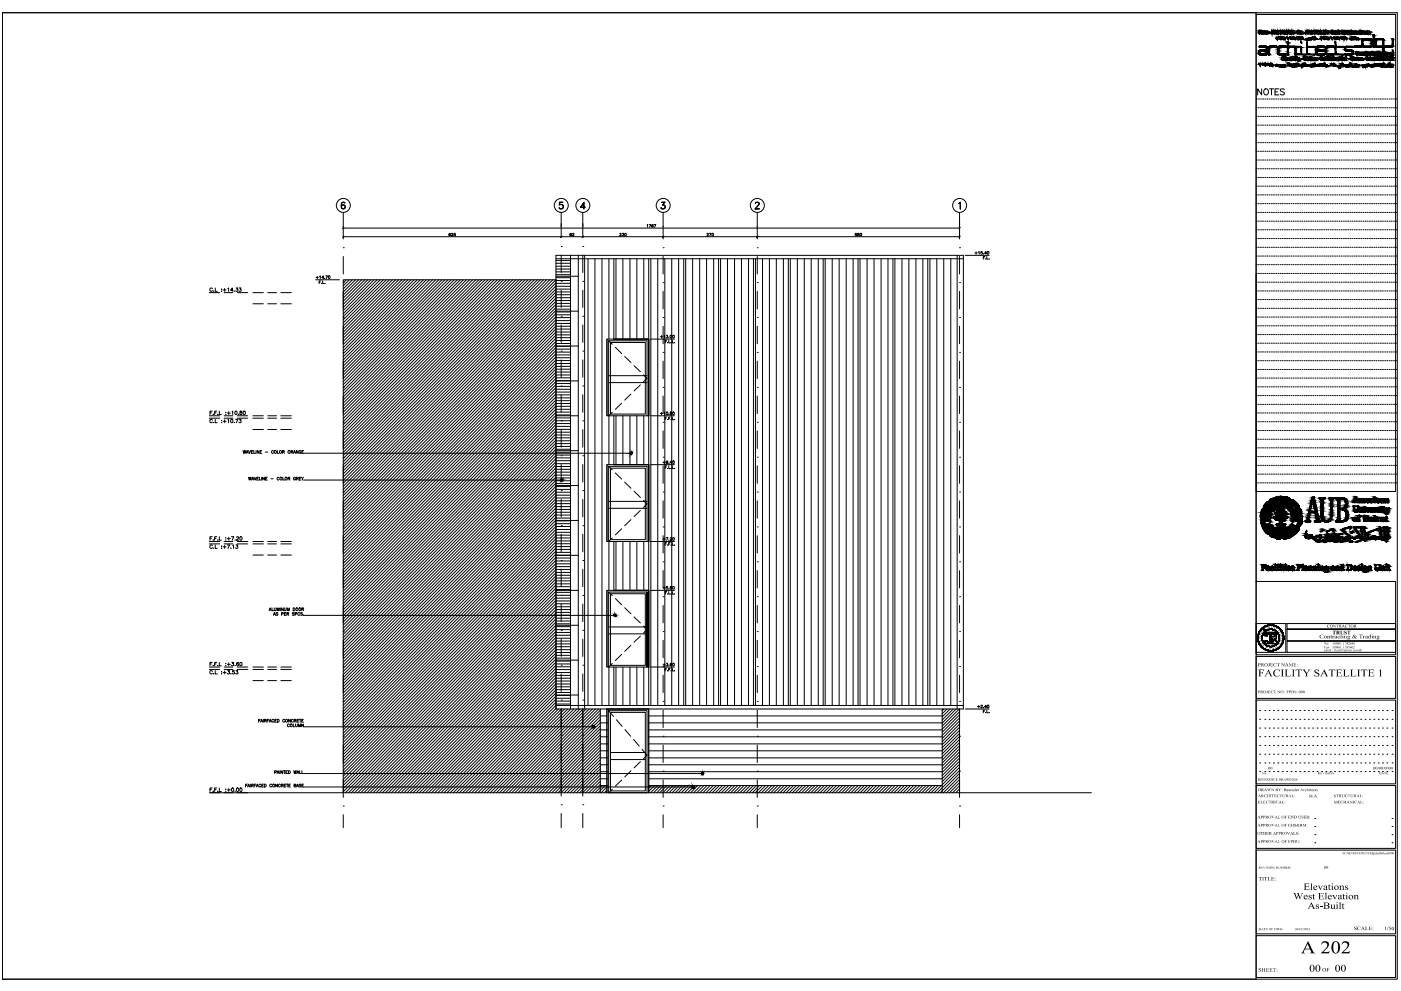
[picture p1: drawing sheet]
<svg xmlns="http://www.w3.org/2000/svg" width="420mm" height="297mm" viewBox="0 0 420 297" stroke-linecap="round" stroke-linejoin="round" font-family="sans-serif">
<!-- layer: A-AXES -->
<g fill="none" stroke="#000" stroke-width=".3">
<path d="M102.4 62.1l.5 .5 .6-.5M102.4 61.8l.5-.3 .6 .3M102.6 60.7h.8M102.7 60.7l-.2 .3a1.34 1.34 0 0 0 .3 1.6M102.8 61.5l-.4 .5M102.9 74.3h.1M102.9 63.7v7.9M102.9 76.9v5.2M103.1 61.5l.3 .1 .1 .4-.1 .4-.3 .2M103.3 60.7l.2 .2-.1-.2a.73 .73 0 0 0-1 .3 1.23 1.23 0 0 0 .5 1.7 .65 .65 0 0 0 .6-1 .65 .65 0 0 0-1.1-.1M167.7 62.4l.3 .2M168.3 73.9h.1"/>
<path d="M168.3 63.7v7.5M168.3 76.5v5.2M168.5 61.3a.68 .68 0 0 1 .4 .7 .68 .68 0 0 1-.4 .6M168.9 61.8l-.5-.5-.7 .2 .1-.9h1l-.9 .1-.1 .6a.75 .75 0 0 1 1.1 .2 .75 .75 0 0 1-.2 1 .75 .75 0 0 1-1.1-.2l.2 .1a.71 .71 0 0 0 1.1-.3M174.1 62.1h1.4h-1.4l1.1-1.5v2.1l-.2-1.8-.9 1.2M174.8 73.9h.1M174.8 63.7v7.5M174.8 76.5v5.2M198.3 62.4l.3 .2M198.7 61.3a.71 .71 0 0 1 .8 .6 .71 .71 0 0 1-.5 .8 .71 .71 0 0 1-.9-.4h.2a.65 .65 0 0 0 .6 .3 .65 .65 0 0 0 .6-.5M198.9 74.3h.1M198.9 63.7v7.9"/>
<path d="M198.9 76.9v5.2M199 61.5l.4 .1 .1 .4-.1 .4-.4 .2M199.4 60.7l-1-.1h1.1l-.8 .9M199.4 60.6l-.7 .9 .5 .1 .3 .2M226.5 62.6l1.3 .1h-1.4l1.2-1.5-.3-.5h-.6l-.2 .3 .1-.3 .7-.1 .3 .1 .1 .5-1.2 1.5M227.1 74.3h.1M227.1 63.7v7.9M227.1 76.9v5.2M287.5 61l.5-.4v2.1l-.1-2zM287.8 74.3h.1M287.8 63.7v7.9M287.8 76.9v5.2"/>
<path d="M102.9 95.2h.1M102.9 84.7h.1M102.9 87.3v5.3M102.9 97.8v5.2M168.3 94.8h.1M168.3 84.3h.1M168.3 87v5.2M168.3 97.4v5.2M174.8 94.8h.1M174.8 84.3h.1M174.8 87v5.2M174.8 97.4v5.2"/>
<path d="M198.9 95.2h.1M198.9 84.7h.1M198.9 87.3v5.3M198.9 97.8v5.2M227.1 95.2h.1M227.1 84.7h.1M227.1 87.3v5.3M227.1 97.8v5.2M287.8 95.2h.1M287.8 84.7h.1M287.8 87.3v5.3M287.8 97.8v5.2"/>
<path d="M102.9 116.1h.1M102.9 105.6h.1M102.9 108.2v5.3M102.9 118.7v5.3M168.3 115.7h.1M168.3 105.2h.1M168.3 107.9v5.2M168.3 118.3v5.3M174.8 115.7h.1M174.8 105.2h.1M174.8 107.9v5.2M174.8 118.3v5.3"/>
<path d="M198.9 116.1h.1M198.9 105.6h.1M198.9 108.2v5.3M198.9 118.7v5.3M227.1 116.1h.1M227.1 105.6h.1M227.1 108.2v5.3M227.1 118.7v5.3M287.8 116.1h.1M287.8 105.6h.1M287.8 108.2v5.3M287.8 118.7v5.3"/>
<path d="M102.9 137h.1M102.9 126.6h.1M102.9 129.2v5.2M102.9 139.6v5.3M168.3 136.6h.1M168.3 126.2h.1M168.3 128.8v5.2M168.3 139.2v5.3M174.8 136.6h.1M174.8 126.2h.1M174.8 128.8v5.2M174.8 139.2v5.3"/>
<path d="M198.9 137h.1M198.9 126.6h.1M198.9 129.2v5.2M198.9 139.6v5.3M227.1 137h.1M227.1 126.6h.1M227.1 129.2v5.2M227.1 139.6v5.3M287.8 137h.1M287.8 126.6h.1M287.8 129.2v5.2M287.8 139.6v5.3"/>
<path d="M102.9 157.9h.1M102.9 147.5h.1M102.9 150.1v5.2M168.3 157.6h.1M168.3 147.1h.1M168.3 149.7v5.2M174.8 157.6h.1M174.8 147.1h.1M174.8 149.7v5.2M198.9 157.9h.1M198.9 147.5h.1M198.9 150.1v5.2"/>
<path d="M227.1 157.9h.1M227.1 147.5h.1M227.1 150.1v5.2M287.8 157.9h.1M287.8 147.5h.1M287.8 150.1v5.2M102.9 178.9h.1M102.9 168.4h.1M102.9 160.6v5.2M102.9 171v5.2M168.3 178.5h.1M168.3 168h.1"/>
<path d="M168.3 160.1v5.3M168.3 170.6v5.3M174.8 178.5h.1M174.8 168h.1M174.8 160.1v5.3M174.8 170.6v5.3M198.9 178.9h.1M198.9 168.4h.1M198.9 160.6v5.2M198.9 171v5.2M227.1 178.9h.1M227.1 168.4h.1"/>
<path d="M227.1 160.6v5.2M227.1 171v5.2M287.8 178.9h.1M287.8 168.4h.1M287.8 160.6v5.2M287.8 171v5.2M102.9 199.8h.1M102.9 189.3h.1M102.9 181.5v5.2M102.9 191.9v5.2M168.3 199.4h.1M168.3 188.9h.1"/>
<path d="M168.3 181.1v5.2M168.3 191.6v5.2M174.8 199.4h.1M174.8 188.9h.1M174.8 181.1v5.2M174.8 191.6v5.2M198.9 199.8h.1M198.9 189.3h.1M198.9 181.5v5.2M198.9 191.9v5.2M227.1 199.8h.1M227.1 189.3h.1"/>
<path d="M227.1 181.5v5.2M227.1 191.9v5.2M287.8 199.8h.1M287.8 189.3h.1M287.8 181.5v5.2M287.8 191.9v5.2M102.9 210.2h.1M102.9 202.4v5.2M102.9 212.9v5.2M168.3 209.8h.1M168.3 202v5.2M168.3 212.5v5.2"/>
<path d="M174.8 209.8h.1M174.8 202v5.2M174.8 212.5v5.2M198.9 210.2h.1M198.9 202.4v5.2M198.9 212.9v5.2M227.1 210.2h.1M227.1 202.4v5.2M227.1 212.9v5.2M287.8 210.2h.1M287.8 202.4v5.2M287.8 212.9v5.2"/>
<path d="M102.9 231.1h.1M102.9 220.7h.1M102.9 223.3v5.3M102.9 233.8v5.2M168.3 230.8h.1M168.3 220.3h.1M168.3 222.9v5.2M168.3 233.4v5.2M174.8 230.8h.1M174.8 220.3h.1M174.8 222.9v5.2M174.8 233.4v5.2"/>
<path d="M198.9 231.1h.1M198.9 220.7h.1M198.9 223.3v5.3M198.9 233.8v5.2M227.1 231.1h.1M227.1 220.7h.1M227.1 223.3v5.3M227.1 233.8v5.2M287.8 231.1h.1M287.8 220.7h.1M287.8 223.3v5.3M287.8 233.8v5.2"/>
<path d="M102.9 241.6h.1M102.9 244.2v3.9M168.3 241.2h.1M168.3 243.8v4.3M174.8 241.2h.1M174.8 243.8v4.3M198.9 241.6h.1M198.9 244.2v3.9M227.1 241.6h.1M227.1 244.2v3.9M287.8 241.6h.1M287.8 244.2v3.9"/>
<circle cx="103" cy="61.6" r="2.1"/>
<circle cx="168.3" cy="61.6" r="2.1"/>
<circle cx="174.8" cy="61.6" r="2.1"/>
<circle cx="198.9" cy="61.6" r="2.1"/>
<circle cx="227.1" cy="61.6" r="2.1"/>
<circle cx="287.8" cy="61.6" r="2.1"/>
</g>
<!-- layer: A-EXTR-MAT5 -->
<g fill="none" stroke="#000" stroke-width=".3">
<path d="M171.1 76.5h117.8v136h-117.8zM171.1 77.6h117.8M173.4 76.5v136M175.3 76.5v136M287 76.5v136M103.9 83.9l-1 .9M104.8 83.9l-1.9 1.8M105.7 83.9l-2.8 2.7M106.6 83.9l-3.7 3.6M107.6 83.9l-4.7 4.6M108.5 83.9l-5.6 5.5M109.4 83.9l-6.5 6.4"/>
<path d="M110.3 83.9l-7.4 7.3M111.2 83.9l-8.3 8.3M112.2 83.9l-9.3 9.2M113.1 83.9l-10.2 10.1M114 83.9l-11.1 11M115 83.9l-12.1 11.9M115.9 83.9l-13 12.9M116.8 83.9l-13.9 13.8M117.7 83.9l-14.8 14.7M118.6 83.9l-15.7 15.7M119.6 83.9l-16.7 16.6M120.5 83.9l-17.6 17.5"/>
<path d="M121.4 83.9l-18.5 18.4M122.3 83.9l-19.4 19.4M123.3 83.9l-20.4 20.3M124.2 83.9l-21.3 21.2M125.1 83.9l-22.2 22.1M126.1 83.9l-23.2 23M127 83.9l-24.1 24M127.9 83.9l-25 24.9M128.8 83.9l-25.9 25.8M129.7 83.9l-26.8 26.8M130.7 83.9l-27.8 27.7M131.6 83.9l-28.7 28.6"/>
<path d="M132.5 83.9l-29.6 29.5M133.4 83.9l-30.5 30.4M134.4 83.9l-31.5 31.4M135.3 83.9l-32.4 32.3M136.2 83.9l-33.3 33.2M137.1 83.9l-34.2 34.1M138.1 83.9l-35.2 35.1M139 83.9l-36.1 36M139.9 83.9l-37 36.9M140.8 83.9l-37.9 37.9M141.8 83.9l-38.9 38.8M142.7 83.9l-39.8 39.7"/>
<path d="M143.6 83.9l-40.7 40.6M144.5 83.9l-41.6 41.5M145.4 83.9l-42.5 42.5M146.4 83.9l-43.5 43.4M147.3 83.9l-44.4 44.3M148.2 83.9l-45.3 45.2M149.2 83.9l-46.3 46.1M150.1 83.9l-47.2 47.1M151 83.9l-48.1 48M151.9 83.9l-49 48.9M152.9 83.9l-50 49.9M153.8 83.9l-50.9 50.8"/>
<path d="M154.7 83.9l-51.8 51.7M155.6 83.9l-52.7 52.6M156.5 83.9l-53.6 53.6M157.5 83.9l-54.6 54.5M158.4 83.9l-55.5 55.4M159.3 83.9l-56.4 56.3M160.3 83.9l-57.4 57.2M161.2 83.9l-58.3 58.2M162.1 83.9l-59.2 59.1M163 83.9l-60.1 60M163.9 83.9l-61 61M164.9 83.9l-62 61.9"/>
<path d="M165.8 83.9l-62.9 62.8M166.7 84.8l-63.8 63.7M166.7 85.7l-63.8 63.8M166.7 86.6l-63.8 63.8M166.7 87.5l-63.8 63.8M166.7 88.4l-63.8 63.8M166.7 89.4l-63.8 63.8M166.7 90.3l-63.8 63.8M166.7 91.2l-63.8 63.8M166.7 92.2l-63.8 63.8M166.7 93l-63.8 63.9M166.7 94l-63.8 63.8"/>
<path d="M166.7 94.9l-63.8 63.8M166.7 95.8l-63.8 63.8M166.7 96.8l-63.8 63.8M166.7 97.7l-63.8 63.8M166.7 98.6l-63.8 63.8M166.7 99.5l-63.8 63.8M166.7 100.5l-63.8 63.8M166.7 101.4l-63.8 63.8M166.7 102.3l-63.8 63.8M166.7 103.3l-63.8 63.7M166.7 104.1l-63.8 63.9M166.7 105.1l-63.8 63.8"/>
<path d="M166.7 106l-63.8 63.8M166.7 106.9l-63.8 63.8M166.7 107.9l-63.8 63.8M166.7 108.8l-63.8 63.8M166.7 109.7l-63.8 63.8M166.7 110.6l-63.8 63.9M166.7 111.5l-63.8 63.8M166.7 112.5l-63.8 63.8M166.7 113.4l-63.8 63.8M166.7 114.3l-63.8 63.8M166.7 115.3l-63.8 63.8M166.7 116.2l-63.8 63.8"/>
<path d="M166.7 117.1l-63.8 63.8M166.7 118l-63.8 63.8M166.7 119l-63.8 63.8M166.7 119.9l-63.8 63.8M182 101.6h12.5v23h-12.5zM184.1 101.6h10.4v23M166.7 120.8l-63.8 63.8M166.7 121.7l-63.8 63.8M166.7 122.6l-63.8 63.8M166.7 123.6l-63.8 63.8M166.7 124.5l-63.8 63.8M166.7 125.4l-63.8 63.8"/>
<path d="M166.7 126.4l-63.8 63.8M166.7 127.3l-63.8 63.8M166.7 128.2l-63.8 63.8M166.7 129.1l-63.8 63.8M166.7 130l-63.8 63.8M166.7 131l-63.8 63.8M166.7 131.9l-63.8 63.8M166.7 132.8l-63.8 63.8M166.7 133.7l-63.8 63.8M166.7 134.7l-63.8 63.8M166.7 135.6l-63.8 63.8M166.7 136.5l-63.8 63.8"/>
<path d="M166.7 137.5l-63.8 63.8M166.7 138.4l-63.8 63.8M166.7 139.3l-63.8 63.8M182 139.3h12.5v23h-12.5zM184.1 139.3h10.4v23M102.9 147.6l63.8-63.7v128.6M166.7 140.2l-63.8 63.8M166.7 141.1l-63.8 63.8M166.7 142.1l-63.8 63.8M166.7 143l-63.8 63.8M166.7 143.9l-63.8 63.8M166.7 144.8l-63.8 63.9"/>
<path d="M166.7 145.8l-63.8 63.8M166.7 146.7l-63.8 63.8M166.7 147.6l-63.8 63.8M166.7 148.5l-63.8 63.8M166.7 149.5l-63.8 63.8M166.7 150.4l-63.8 63.8M166.7 151.3l-63.8 63.8M166.7 152.2l-63.8 63.8M166.7 153.2l-63.8 63.8M166.7 154.1l-63.8 63.8M166.7 155l-63.8 63.8M166.7 155.9l-63.8 63.9"/>
<path d="M166.7 156.8l-63.8 63.8M166.7 157.8l-63.8 63.8M166.7 158.7l-63.8 63.8M166.7 159.6l-63.8 63.8M166.7 160.6l-63.8 63.8M166.7 161.5l-63.8 63.8M166.7 162.4l-63.8 63.8M166.7 163.3l-63.8 63.8M166.7 164.3l-63.8 63.7M166.7 165.2l-63.8 63.8M166.7 166.1l-63.8 63.8M166.7 167l-63.8 63.8"/>
<path d="M166.7 167.9l-63.8 63.9M166.7 168.9l-63.8 63.8M166.7 169.8l-63.8 63.8M166.7 170.7l-63.8 63.8M166.7 171.7l-63.8 63.8M166.7 172.6l-63.8 63.8M166.7 173.5l-63.8 63.8M166.7 174.4l-63.1 63.2M166.7 175.3l-62.2 62.3M166.7 176.3l-61.3 61.3M166.7 177.2l-60.4 60.4M166.7 178.1l-59.4 59.5"/>
<path d="M166.7 179l-58.5 58.6M166.7 180l-57.6 57.6M182 177h12.5v22.9h-12.5zM184.1 177h10.4v22.9M166.7 180.9l-56.6 56.7M166.7 181.8l-55.8 55.8M166.7 182.8l-54.8 54.8M166.7 183.7l-53.9 53.9M166.7 184.6l-53 53M166.7 185.5l-52 52.1M166.7 186.4l-51.1 51.2M166.7 187.4l-50.2 50.2"/>
<path d="M166.7 188.3l-49.3 49.3M166.7 189.2l-48.4 48.4M166.7 190.1l-47.4 47.5M166.7 191.1l-46.5 46.5M166.7 192l-45.6 45.6M166.7 192.9l-44.6 44.7M166.7 193.8l-43.7 43.8M166.7 194.8l-42.8 42.8M166.7 195.7l-41.9 41.9M166.7 196.6l-40.9 41M166.7 197.5l-40 40.1M166.7 198.5l-39.1 39.1"/>
<path d="M166.7 199.4l-38.2 38.2M166.7 200.3l-37.3 37.3M166.7 201.3l-36.3 36.3M166.7 202.1l-35.4 35.5M166.7 203.1l-34.5 34.5M166.7 204l-33.5 33.6M166.7 204.9l-32.6 32.7M166.7 205.9l-31.7 31.7M166.7 206.8l-30.8 30.8M166.7 207.7l-29.9 29.9M166.7 208.6l-28.9 29M166.7 209.6l-28 28"/>
<path d="M166.7 210.5l-27.1 27.1M166.7 211.4l-26.2 26.2M166.7 212.3l-25.2 25.3M167.5 212.5l-25.1 25.1M168.3 212.5v25.1l11.7-11.8M168.4 212.5l-25.1 25.1M169.4 212.5l-25.1 25.1M170.3 212.5l-25.1 25.1M171.1 211.5h117.8M171.2 212.5l-25.1 25.1M172.1 212.5l-25.1 25.1M173 212.5l-25.1 25.1"/>
<path d="M174 212.5l-25.1 25.1M174.8 212.5l-.1 25.1 5.3-5.3M174.9 212.5l-25.1 25.1M175.8 212.5l-25.1 25.1M176.7 212.5l-25.1 25.1M177.7 212.5l-25.1 25.1M178.6 212.5l-25.1 25.1M179.5 212.5l-25.1 25.1M180 212.9l-24.7 24.7M180 213.8l-23.7 23.8M180 214.8l-22.8 22.8M180 215.7l-21.9 21.9"/>
<path d="M180 216.6l-21 21M180 217.6l-20 20M180 218.4l-19.1 19.2M180 219.4l-18.2 18.2M180 214.6h2M180 216.7h2M180 218.8h2M180 212.5v25.1M182 212.5v25.1M194.5 214.6h88.1M194.5 216.7h88.1M194.5 218.8h88.1"/>
<path d="M194.5 212.5v25.1M282.6 212.5v25.1M283.1 212.5l-.5 .5M284 212.5l-1.4 1.5M284.9 212.5l-2.3 2.4M285.9 212.5l-3.3 3.3M286.8 212.5l-4.2 4.2M287.7 212.5l-5.1 5.1M287.8 213.4l-5.2 5.2M287.8 214.2l-5.2 5.3M287.8 215.2l-5.2 5.2M287.8 216.1l-5.2 5.3"/>
<path d="M287.8 217l-5.2 5.3M287.8 218l-5.2 5.2M287.8 218.9l-5.2 5.2M287.8 219.8l-5.2 5.2h-88.1M287.8 212.5v25.1M180 220.3l-17.3 17.3M180 221.2l-16.4 16.4M180 222.2l-15.4 15.4M180 223.1l-14.5 14.5M180 224l-13.6 13.6M180 224.9l-12.6 12.7M180 226.8l-10.8 10.8"/>
<path d="M180 227.7l-9.9 9.9M180 228.6l-8.9 9M180 229.6l-8 8M180 230.5l-7.1 7.1M180 231.4l-6.2 6.2M180 233.3l-4.3 4.3M180 234.2l-3.4 3.4M180 235.1l-2.5 2.5M180 220.9h2M180 223h2M180 225h2M180 227.2h2"/>
<path d="M180 229.2h2M180 231.3h2M180 233.4h2M180 235.5h2M180.6 235.5l-2.1 2.1M181.5 235.5l-2.1 2.1M182 235.5h.1M182 235.9l-1.7 1.7M182 236.8l-.8 .8M194.5 220.9h88.1M194.5 223h88.1M194.5 227.2h88.1"/>
<path d="M194.5 229.2h88.1M194.5 231.3h88.1M194.5 235.5h88.1M195.4 235.5l-.9 .8M196.3 235.5l-1.8 1.7M197.3 235.5l-2.2 2.1M198.1 235.5l-2.1 2.1M199.1 235.5l-2.1 2.1M200 235.5l-2.1 2.1M200.9 235.5l-2.1 2.1M201.9 235.5l-2.2 2.1M202.8 235.5l-2.2 2.1"/>
<path d="M203.7 235.5l-2.1 2.1M204.6 235.5l-2.1 2.1M205.6 235.5l-2.2 2.1M206.5 235.5l-2.2 2.1M207.4 235.5l-2.1 2.1M208.4 235.5l-2.2 2.1M209.2 235.5l-2.1 2.1M210.2 235.5l-2.1 2.1M211.1 235.5l-2.2 2.1M212 235.5l-2.1 2.1M213 235.5l-2.2 2.1M213.9 235.5l-2.2 2.1"/>
<path d="M214.8 235.5l-2.1 2.1M215.7 235.5l-2.1 2.1M216.6 235.5l-2.1 2.1M217.6 235.5l-2.2 2.1M218.5 235.5l-2.1 2.1M219.4 235.5l-2.1 2.1M220.4 235.5l-2.2 2.1M221.3 235.5l-2.2 2.1M222.2 235.5l-2.1 2.1M223.1 235.5l-2.1 2.1M224.1 235.5l-2.2 2.1M225 235.5l-2.2 2.1"/>
<path d="M225.9 235.5l-2.1 2.1M226.8 235.5l-2.1 2.1M227.7 235.5l-2.1 2.1M228.7 235.5l-2.2 2.1M229.6 235.5l-2.2 2.1M230.5 235.5l-2.1 2.1M231.5 235.5l-2.2 2.1M232.4 235.5l-2.2 2.1M233.3 235.5l-2.1 2.1M234.2 235.5l-2.1 2.1M235.1 235.5l-2.1 2.1M236.1 235.5l-2.2 2.1"/>
<path d="M237 235.5l-2.1 2.1M237.9 235.5l-2.1 2.1M238.8 235.5l-2.1 2.1M239.8 235.5l-2.2 2.1M240.7 235.5l-2.2 2.1M241.6 235.5l-2.1 2.1M242.6 235.5l-2.2 2.1M243.5 235.5l-2.2 2.1M244.4 235.5l-2.1 2.1M245.3 235.5l-2.1 2.1M246.2 235.5l-2.1 2.1M247.2 235.5l-2.2 2.1"/>
<path d="M248.1 235.5l-2.2 2.1M249 235.5l-2.1 2.1M249.9 235.5l-2.1 2.1M250.9 235.5l-2.2 2.1M251.8 235.5l-2.2 2.1M252.7 235.5l-2.1 2.1M253.6 235.5l-2.1 2.1M254.6 235.5l-2.2 2.1M255.5 235.5l-2.1 2.1M256.4 235.5l-2.1 2.1M257.3 235.5l-2.1 2.1M258.3 235.5l-2.2 2.1"/>
<path d="M259.2 235.5l-2.2 2.1M260.1 235.5l-2.1 2.1M261.1 235.5l-2.2 2.1M261.9 235.5l-2.1 2.1M262.9 235.5l-2.1 2.1M263.8 235.5l-2.2 2.1M264.7 235.5l-2.1 2.1M265.7 235.5l-2.2 2.1M266.6 235.5l-2.2 2.1M267.5 235.5l-2.1 2.1M268.4 235.5l-2.1 2.1M269.4 235.5l-2.2 2.1"/>
<path d="M270.3 235.5l-2.2 2.1M271.2 235.5l-2.1 2.1M272.1 235.5l-2.1 2.1M273 235.5l-2.1 2.1M274 235.5l-2.1 2.1M274.9 235.5l-2.2 2.1M275.8 235.5l-2.1 2.1M276.8 235.5l-2.2 2.1M277.7 235.5l-2.2 2.1M278.6 235.5l-2.1 2.1M279.5 235.5l-2.1 2.1M280.4 235.5l-2.1 2.1"/>
<path d="M281.4 235.5l-2.2 2.1M282.3 235.5l-2.2 2.1M287.8 230.9l-6.7 6.7M287.8 231.8l-5.8 5.8M287.8 220.7l-5.2 5.3M287.8 221.7l-5.2 5.2M287.8 222.6l-5.2 5.2M287.8 223.5l-5.2 5.2M287.8 224.5l-5.2 5.2M287.8 225.4l-5.2 5.2M287.8 226.3l-5.2 5.2M287.8 227.2l-5.2 5.3"/>
<path d="M287.8 228.1l-5.2 5.3h-88.1M287.8 229.1l-5.2 5.2M287.8 230l-5.2 5.2M287.8 232.7l-4.9 4.9M287.8 233.7l-3.9 3.9M287.8 234.6l-3 3M287.8 235.5l-2.1 2.1M287.8 236.5l-1.2 1.1M287.8 237.4l-.2 .2"/>
</g>
<!-- layer: A-STRC-CONC -->
<path d="M63.1 237.6h264.2" fill="none" stroke="#000" stroke-width=".3"/>
<!-- layer: A-WALL-DRY -->
<g fill="none" stroke="#000" stroke-width=".3">
<path d="M166.7 78.1h4.4M166.7 78.9h4.4M166.7 79.8h4.4M176.3 77.6v133.9M178.4 77.6v133.9M180.5 77.6v133.9M182.6 77.6v24M184.7 77.6v24M186.8 77.6v24M188.9 77.6v24M191 77.6v24M193.1 77.6v24"/>
<path d="M195.2 77.6v133.9M197.3 77.6v133.9M199.4 77.6v133.9M201.5 77.6v133.9M203.5 77.6v133.9M205.6 77.6v133.9M207.7 77.6v133.9M209.8 77.6v133.9M211.9 77.6v133.9M214 77.6v133.9M216.1 77.6v133.9M218.2 77.6v133.9"/>
<path d="M220.3 77.6v133.9M222.4 77.6v133.9M224.5 77.6v133.9M226.6 77.6v133.9M228.7 77.6v133.9M230.7 77.6v133.9M232.8 77.6v133.9M234.9 77.6v133.9M237 77.6v133.9M239.1 77.6v133.9M241.2 77.6v133.9M243.3 77.6v133.9"/>
<path d="M245.4 77.6v133.9M247.5 77.6v133.9M249.6 77.6v133.9M251.7 77.6v133.9M253.8 77.6v133.9M255.8 77.6v133.9M257.9 77.6v133.9M260 77.6v133.9M262.1 77.6v133.9M264.2 77.6v133.9M266.3 77.6v133.9M268.4 77.6v133.9"/>
<path d="M270.5 77.6v133.9M272.6 77.6v133.9M274.7 77.6v133.9M276.8 77.6v133.9M278.9 77.6v133.9M281 77.6v133.9M283 77.6v133.9M285.1 77.6v133.9M166.7 80.6h4.4M166.7 81.5h4.4M166.7 82.3h4.4M166.7 83.2h4.4"/>
<path d="M166.7 84.1h4.4M166.7 84.9h4.4M166.7 85.8h4.4M166.7 86.7h4.4M166.7 87.5h4.4M166.7 88.3h4.4M166.7 89.2h4.4M166.7 90.1h4.4M166.7 90.9h4.4M166.7 91.8h4.4M166.7 92.7h4.4M166.7 93.5h4.4"/>
<path d="M166.7 94.4h4.4M166.7 95.2h4.4M166.7 96.1h4.4M166.7 96.9h4.4M166.7 97.8h4.4M166.7 98.6h4.4M166.7 99.5h4.4M166.7 100.4h4.4M166.7 101.2h4.4M166.7 102.1h4.4M166.7 103h4.4M166.7 103.8h4.4"/>
<path d="M166.7 104.6h4.4M166.7 105.5h4.4M166.7 106.4h4.4M166.7 107.2h4.4M166.7 108.1h4.4M166.7 109h4.4M166.7 109.8h4.4M166.7 110.7h4.4M166.7 111.5h4.4M166.7 112.4h4.4M166.7 113.2h4.4M166.7 114.1h4.4"/>
<path d="M166.7 114.9h4.4M166.7 115.8h4.4M166.7 116.7h4.4M166.7 117.5h4.4M166.7 118.4h4.4M166.7 119.3h4.4M166.7 120.1h4.4M166.7 120.9h4.4M166.7 121.8h4.4M166.7 122.7h4.4M166.7 123.5h4.4M166.7 124.4h4.4"/>
<path d="M166.7 125.3h4.4M166.7 126.1h4.4M166.7 127h4.4M166.7 127.8h4.4M166.7 128.7h4.4M166.7 129.5h4.4M166.7 130.4h4.4M166.7 131.2h4.4M166.7 132.1h4.4M166.7 133h4.4M166.7 133.8h4.4M166.7 134.7h4.4"/>
<path d="M166.7 135.6h4.4M166.7 136.4h4.4M166.7 137.2h4.4M166.7 138.1h4.4M166.7 139h4.4M166.7 139.8h4.4M182.6 124.6v14.7M184.7 124.6v14.7M186.8 124.6v14.7M188.9 124.6v14.7M191 124.6v14.7M193.1 124.6v14.7"/>
<path d="M166.7 140.7h4.4M166.7 141.5h4.4M166.7 142.4h4.4M166.7 143.3h4.4M166.7 144.1h4.4M166.7 144.9h4.4M166.7 145.8h4.4M166.7 146.7h4.4M166.7 147.5h4.4M166.7 148.4h4.4M166.7 149.3h4.4M166.7 150.1h4.4"/>
<path d="M166.7 151h4.4M166.7 151.8h4.4M166.7 152.7h4.4M166.7 153.5h4.4M166.7 154.4h4.4M166.7 155.3h4.4M166.7 156.1h4.4M166.7 157h4.4M166.7 157.8h4.4M166.7 158.7h4.4M166.7 159.6h4.4M166.7 160.4h4.4"/>
<path d="M166.7 161.2h4.4M166.7 162.1h4.4M166.7 163h4.4M166.7 163.8h4.4M166.7 164.7h4.4M166.7 165.6h4.4M166.7 166.4h4.4M166.7 167.3h4.4M166.7 168.1h4.4M166.7 169h4.4M166.7 169.8h4.4M166.7 170.7h4.4"/>
<path d="M166.7 171.6h4.4M166.7 172.4h4.4M166.7 173.3h4.4M166.7 174.1h4.4M166.7 175h4.4M166.7 175.9h4.4M166.7 176.7h4.4M166.7 177.5h4.4M166.7 178.4h4.4M166.7 179.3h4.4M182.6 162.3v14.7M184.7 162.3v14.7"/>
<path d="M186.8 162.3v14.7M188.9 162.3v14.7M191 162.3v14.7M193.1 162.3v14.7M166.7 180.1h4.4M166.7 181h4.4M166.7 181.9h4.4M166.7 182.7h4.4M166.7 183.6h4.4M166.7 184.4h4.4M166.7 185.3h4.4M166.7 186.1h4.4"/>
<path d="M166.7 187h4.4M166.7 187.8h4.4M166.7 188.7h4.4M166.7 189.6h4.4M166.7 190.4h4.4M166.7 191.3h4.4M166.7 192.2h4.4M166.7 193h4.4M166.7 193.8h4.4M166.7 194.7h4.4M166.7 195.6h4.4M166.7 196.4h4.4"/>
<path d="M166.7 197.3h4.4M166.7 198.2h4.4M166.7 199h4.4M166.7 199.9h4.4M182.6 199.9v11.6M184.7 199.9v11.6M186.8 199.9v11.6M188.9 199.9v11.6M191 199.9v11.6M193.1 199.9v11.6M166.7 200.7h4.4M166.7 201.6h4.4"/>
<path d="M166.7 202.4h4.4M166.7 203.3h4.4M166.7 204.1h4.4M166.7 205h4.4M166.7 205.9h4.4M166.7 206.7h4.4M166.7 207.6h4.4M166.7 208.4h4.4M166.7 209.3h4.4M166.7 210.1h4.4M166.7 211h4.4"/>
</g>
<!-- layer: A-EXTR-MAT1 -->
<g fill="none" stroke="#000" stroke-width=".3">
<path d="M184.1 77.6v24M194.5 77.6v133.9M205 77.6v133.9M215.5 77.6v133.9M226 77.6v133.9M236.4 77.6v133.9M246.9 77.6v133.9M257.3 77.6v133.9M267.8 77.6v133.9M278.2 77.6v133.9M166.7 93.3h6.7M166.7 82.8h6.7"/>
<path d="M166.7 114.2h6.7M166.7 103.7h6.7M166.7 135.1h6.7M166.7 124.6h6.7M184.1 124.6v14.7M166.7 145.5h6.7M166.7 156h6.7M166.7 166.5h6.7M166.7 177h6.7M184.1 162.3v14.7M166.7 187.4h6.7M166.7 197.9h6.7"/>
<path d="M184.1 199.9v11.6M166.7 208.3h6.7"/>
</g>
<!-- layer: A-EXTR-MAT3 -->
<path d="M166.7 77.6h4.4M171.1 76.5h-4.4v136h4.4M166.7 211.5h4.4" fill="none" stroke="#000" stroke-width=".3"/>
<!-- layer: A-EXTR-MAT2 -->
<path d="M166.7 83.9h-63.8v153.7" fill="none" stroke="#000" stroke-width=".3"/>
<!-- layer: A-SMBL-LEVL -->
<g fill="none" stroke="#000" stroke-width=".3">
<path d="M289.5 76.5h7.1M292.4 75.8h.7M292.7 75.5v.7M293.5 75.5l.2-.1v.8M294.6 75.4h-.4v.3a.29 .29 0 0 1 .4 0 .29 .29 0 0 1-.1 .5 .29 .29 0 0 1-.4-.2M294.9 77.3h.3M295 76.1h.1M295.4 76.9h-.5v.8M295.6 77.6h.1M295.9 75.9h-.6l.4-.5v.8M295.9 76.9v.8h.5M296.7 77.6h.1"/>
<path d="M62.8 87.7h3.1M63.7 86.5a.4 .4 0 0 0-.5-.2 .4 .4 0 0 0-.3 .4 .45 .45 0 0 0 .2 .6 .45 .45 0 0 0 .6-.1v-.1M64.1 87.2h.1M64.5 86.3v1h.6M66.5 86.7h.1M66.5 87.2h.1M66.9 86.9h.9M67.2 87.7h2.6M67.4 86.4v.9M68.3 86.5l.3-.2v1M69.9 87h-.7l.5-.7v1M70.3 87.2h.1"/>
<path d="M70.8 86.3h.5l-.3 .4a.36 .36 0 0 1 .3 .6 .36 .36 0 0 1-.7-.1M71.1 87.7h3.2M71.7 86.3h.6l-.3 .4a.35 .35 0 0 1 .3 .6 .35 .35 0 0 1-.6-.1M75.8 87.7h3.2M75.8 91.1h3.2M80.3 87.7h2.6M80.3 91.1h2.6M84.2 87.7h3.2M84.2 91.1h3.2M94.6 83.9h7.2M94.8 83.1h.7M95.2 82.8v.7"/>
<path d="M95.7 84.6h.3M95.9 82.8l.1-.1v.8M96.2 84.2h-.5v.8M96.4 84.9h.1M96.8 84.2v.8h.4M97.1 83.2h-.6l.4-.5v.8M97.4 83.4h.1M97.5 84.9h.1M97.7 82.7h.5l-.4 .8M195.1 101.6h7.2M198 100.9h.7M198.4 100.6v.7"/>
<path d="M199.1 100.6l.2-.1v.8M199.5 102.4h.3M199.8 100.5h.5l-.2 .3a.27 .27 0 0 1 .1 .4 .27 .27 0 0 1-.4-.1M200 102h-.5v.8M200.2 102.7h.1M200.6 102v.8h.4M200.6 101.2h.1M201.2 102.7h.1M201.6 102v.8h.5M202.3 102.7h.1M62.8 124.6h3.1M62.8 125.3h3.1"/>
<path d="M63 123.7h.4M63.7 123.2h-.7v1M63.7 125.9a.39 .39 0 0 0-.4-.2 .39 .39 0 0 0-.4 .4 .45 .45 0 0 0 .2 .5 .45 .45 0 0 0 .6 0v-.1M64 124.2h.1M64.1 126.6h.1M64.4 123.7h.4M64.5 125.7v1h.6M65 123.2h-.6v1M65.3 124.2h.1M65.8 123.2v1h.6M66.5 126h.1M66.5 126.6h.1"/>
<path d="M66.9 126.3h.9M67.2 124.6h2.6M67.2 125.3h2.6M67.4 125.8v.9M67.7 123.6h.1M67.7 124.2h.1M68.2 123.8h.9M68.3 125.9l.3-.2v1M68.6 123.4v.8M69.6 123.4l.2-.2v1M70.3 126.6h.1M70.6 125.7h.8l-.5 1"/>
<path d="M71.1 124.6h3.2M71.1 125.3h3.2M71.5 124.2h.1M71.7 125.7h.6l-.3 .4a.35 .35 0 0 1 .3 .5 .35 .35 0 0 1-.6-.1M72 123.3v.3a.43 .43 0 0 1 .5 .1 .43 .43 0 0 1 0 .5h-.5v-.4l.5-.3v-.2zM75.8 124.6h3.2M75.8 125.3h3.2M75.8 128.7h3.2M80.3 124.6h2.6M80.3 125.3h2.6M80.3 128.7h2.6M84.2 124.6h3.2"/>
<path d="M84.2 125.3h3.2M84.2 128.7h3.2M195.1 124.6h7.2M195.1 139.3h7.2M198 124h.7M198.4 123.6v.7M198.8 138.6h.7M199.1 123.7l.2-.2v.8M199.2 138.3v.6M199.5 125.4h.3M199.9 125h-.4v.8M200 139.6h-.5v.9"/>
<path d="M200.2 125.7h.1M200.3 138.4a.25 .25 0 0 1-.4 .2 .25 .25 0 0 1-.1-.3 .25 .25 0 0 1 .4 0v.6l-.4-.1M200.5 125.4h.3M200.6 139.6v.9h.4M200.6 124.2h.1M200.6 138.9h.1M201 125h-.5v.8M201 123.5l.5 .5-.1 .2h-.5l.1-.3 .5-.2zM201.2 125.7h.1M201.5 138.7h-.6l.4-.6v.8M201.6 125v.8h.5M201.6 139.6v.9h.5"/>
<path d="M202.3 125.7h.1M199.5 140h.3M200.2 140.4h.1M201.2 140.4h.1M202.3 140.4h.1M62.8 163h3.1M62.8 162.3h3.1M63 161.4h.4M63.7 160.9h-.7v1M63.7 163.6a.39 .39 0 0 0-.5-.3 .39 .39 0 0 0-.3 .4v.3a.39 .39 0 0 0 .4 .4 .39 .39 0 0 0 .4-.3M64 161.8h.1M64.1 164.3h.1"/>
<path d="M64.4 161.4h.4M64.5 163.3v1.1h.6M65 160.9h-.6v1M65.3 161.8h.1M65.8 160.9v1h.6M66.5 163.7h.1M66.5 164.3h.1M66.9 163.9h.9M67.2 163h2.6M67.2 162.3h2.6M67.4 163.5v.9M67.7 161.8h.1"/>
<path d="M67.7 161.2h.1M68.2 163.3h.7l-.5 1.1M68.2 161.5h.9M68.6 161v.9M69.2 164.3h.1M69.4 160.9h.7l-.5 1M69.8 163.5l.2-.2v1.1M70.5 161.8h.1M70.8 163.3h.5l-.3 .4a.35 .35 0 0 1 .2 .6 .35 .35 0 0 1-.6-.1M70.9 161.1l.2-.2 .5 .2-.7 .8h.7M71.1 163h3.2M71.1 162.3h3.2"/>
<path d="M75.8 163h3.2M75.8 162.3h3.2M75.8 166.4h3.2M80.3 163h2.6M80.3 162.3h2.6M80.3 166.4h2.6M84.2 163h3.2M84.2 162.3h3.2M84.2 166.4h3.2M195.1 162.3h7.2M195.1 177h7.2M198.8 161.6h.7"/>
<path d="M198.8 176.2h.7M199.2 161.2v.8M199.2 175.9v.7M199.5 163h.3M199.5 177.7h.3M199.8 161.2h.5l-.4 .8M199.9 162.6h-.4v.8M200 177.3h-.5v.8M200.2 163.4h.1M200.2 178h.1M200.2 175.8h-.4v.3a.29 .29 0 0 1 .4 0 .29 .29 0 0 1 0 .5 .29 .29 0 0 1-.4-.2M200.5 163h.3"/>
<path d="M200.6 177.3v.8h.4M200.6 161.9h.1M200.6 176.5h.1M201 161.3v-.1h.4l-.5 .8h.6M201 162.6h-.5v.8M201 175.8l.1 .3 .4 .1-.1 .4-.4-.1v-.3l.5-.2zM201.2 163.4h.1M201.2 178h.1M201.6 162.6v.8h.5M201.6 177.3v.8h.5M202.3 163.4h.1M202.3 178h.1"/>
<path d="M62.8 199.9h3.1M63 199h.4M63.7 198.5h-.7v1.1M64 199.5h.1M64.4 199h.4M65 198.5h-.6v1.1M65.3 199.5h.1M65.8 198.5v1.1h.6M67.2 199.9h2.6M67.7 198.9h.1M67.7 199.5h.1M68.2 199.1h.9"/>
<path d="M68.6 198.7v.9M69.5 198.5h.5l-.2 .4a.35 .35 0 0 1 .2 .6 .35 .35 0 0 1-.6-.1M70.5 199.5h.1M71.1 199.9h3.2M71.6 198.7l-.1-.1a.47 .47 0 0 0-.6 .4 .47 .47 0 0 0 .5 .5 .33 .33 0 0 0 0-.5 .33 .33 0 0 0-.5 .2M75.8 199.9h3.2M80.3 199.9h2.6M84.2 199.9h3.2M195.1 199.9h7.2M198.8 199.3h.7M199.2 198.9v.7M199.8 198.8h.5l-.2 .3a.27 .27 0 0 1 .1 .4 .27 .27 0 0 1-.4-.1"/>
<path d="M200.6 199.5h.1M201.5 198.9l-.1-.1a.36 .36 0 0 0-.4 .4 .36 .36 0 0 0 .4 .4 .25 .25 0 0 0 0-.5 .25 .25 0 0 0-.4 .2M62.8 200.7h3.1M63.7 201.3a.39 .39 0 0 0-.4-.3 .39 .39 0 0 0-.4 .4 .45 .45 0 0 0 .2 .5 .45 .45 0 0 0 .6 0v-.1M64.1 201.9h.1M64.5 201v1h.6M66.5 201.3h.1M66.5 201.9h.1M66.9 201.6h.9M67.2 200.7h2.6M67.4 201.1v.9M68.3 201h.5l-.3 .4a.35 .35 0 0 1 .3 .5 .35 .35 0 0 1-.6-.1"/>
<path d="M69.2 201.9h.1M70.3 201h-.5l-.1 .4a.37 .37 0 0 1 .6 0 .37 .37 0 0 1-.1 .6 .37 .37 0 0 1-.5-.2M70.8 201h.5l-.3 .4a.36 .36 0 0 1 .3 .6 .36 .36 0 0 1-.7-.2M71.1 200.7h3.2M75.8 200.7h3.2M75.8 204h3.2M80.3 200.7h2.6M80.3 204h2.6M84.2 200.7h3.2M84.2 204h3.2M199.5 200.7h.3M199.9 200.3h-.4v.8"/>
<path d="M200.2 201h.1M200.5 200.7h.3M201 200.3h-.5v.8M201.2 201h.1M201.6 200.3v.8h.5M202.3 201h.1M289.5 212.5h7.1M293.1 211.8h.8M293.5 211.5v.7M294.2 211.5v-.1l.4 .1-.5 .7h.6M294.9 213.2h.3M295 212.1h.1"/>
<path d="M295.4 212.9h-.5v.8M295.6 213.6h.1M295.9 211.9h-.6l.4-.5v.8M295.9 212.9v.8h.5M296.7 213.6h.1M62.8 237.6h3.1M63 236.7h.4M63.7 236.2h-.7v1M64 237.2h.1M64.4 236.7h.4M65 236.2h-.6v1M65.3 237.2h.1"/>
<path d="M65.8 236.2v1h.6M67.2 237.6h2.6M67.7 236.5h.1M67.7 237.2h.1M68.2 236.8h.9M68.6 236.3v.9M70.5 237.2h.1M71.1 237.6h3.2"/>
<circle cx="296.3" cy="75.8" r=".36"/>
<circle cx="98.7" cy="83.1" r=".38"/>
<circle cx="201.2" cy="100.9" r=".36"/>
<circle cx="202" cy="100.9" r=".36"/>
<circle cx="69.5" cy="126.2" r=".48"/>
<circle cx="70.8" cy="123.7" r=".48"/>
<circle cx="73.3" cy="123.7" r=".48"/>
<circle cx="200" cy="123.9" r=".38"/>
<circle cx="202" cy="123.9" r=".38"/>
<circle cx="202" cy="138.5" r=".36"/>
<circle cx="72.2" cy="161.3" r=".48"/>
<circle cx="202" cy="176.1" r=".38"/>
<circle cx="202" cy="161.5" r=".36"/>
<circle cx="72.2" cy="199" r=".48"/>
<circle cx="202" cy="199.2" r=".36"/>
<circle cx="296.3" cy="211.7" r=".36"/>
<circle cx="69.8" cy="236.7" r=".48"/>
<circle cx="71.3" cy="236.7" r=".48"/>
<circle cx="72.2" cy="236.7" r=".48"/>
</g>
<!-- layer: BW-GEN-HATCH -->
<path d="M182 218.8h.1M182 216.7h.1M182 220.9h.1M182 223h.1M182 225h.1M182 227.2h.1M182 229.2h.1M182 231.3h.1M182 233.4h.1" fill="none" stroke="#000" stroke-width=".3"/>
<!-- layer: A-EXTR-WIND -->
<g fill="none" stroke="#000" stroke-width=".3">
<path d="M182 101.6v23M182.5 114.7h11.5M182.5 112.6h11.5M183.1 102.7h10.4v21.4h-10.4zM184.1 101.6h10.4M182 139.3v23M182.5 124.6v-22.4h11.5v22.4M184.1 139.3h10.4M182.5 152.4h11.5M182.5 150.3h11.5M183.1 140.3h10.4v21.5h-10.4zM182 177v22.9"/>
<path d="M182.5 162.3v-22.5h11.5v22.5M183.1 178h10.4v21.4h-10.4zM184.1 177h10.4M194 177.5v22.4v-22.4M194 177.5h-11.5v22.4M194 177.5v22.4M182.5 190h11.5M182.5 187.9h11.5M182 212.5v25.1M182.5 213h11.5v24.6h-11.5zM183.1 213.5h10.4v23.6h-10.4zM183.1 227.7h10.4"/>
<path d="M183.1 225.6h10.4"/>
</g>
<!-- layer: A-EXTR-MIS3 -->
<path d="M194.5 101.6v23M194.5 139.3v23M194.5 177v22.9" fill="none" stroke="#000" stroke-width=".3"/>
<!-- layer: A-SMBL-GRFX -->
<g fill="none" stroke="#000" stroke-width=".3">
<path d="M182.5 102.2l1.1 1M184.6 104.1l1.8 1.9M187.4 106.8l1.8 1.9M189.2 118.1l-1.8 1.8M190.1 109.6l2 1.8M192.1 115.4l-2 1.8M193 112.4l1 1-1 1M182.5 139.8l1.1 1M183.6 123.6l-1.1 1M186.4 120.9l-1.8 1.8M184.6 141.8l1.8 1.8M186.4 158.5l-1.8 1.8"/>
<path d="M187.4 144.5l1.8 1.8M189.2 155.7l-1.8 1.9M190.1 147.2l2 1.9M192.1 153l-2 1.9M193 150l1 1-1 1.1M182.5 177.5l1.1 1M183.6 161.2l-1.1 1.1M184.6 179.4l1.8 1.9M183.6 198.9l-1.1 1M186.4 196.1l-1.8 1.9M187.4 182.2l1.8 1.8M189.2 193.4l-1.8 1.8"/>
<path d="M190.1 184.9l2 1.8M192.1 190.7l-2 1.8M193 187.7l1 1-1 1M182.5 213l1.5 1.8M184.9 215.7l1.7 2M187.4 218.7l1.7 2M183.6 236.6l-1.1 1M186.4 233.8l-1.8 1.8M189.2 231.1l-1.8 1.8M190 221.7l1.7 1.9M192.1 228.3l-2 1.9M192.6 224.6l1.4 1.8-1 1"/>
</g>
<!-- layer: A-EXTR-MIS1 -->
<path d="M182 212.5h12.5" fill="none" stroke="#000" stroke-width=".3"/>
<!-- layer: A-DIMS-AXIS -->
<g fill="none" stroke="#000" stroke-width=".3">
<path d="M102.9 71h184.9M102.9 68.4h184.9M135.1 70l-.2-.1a.4 .4 0 0 0-.3 .4 .4 .4 0 0 0 .3 .4 .24 .24 0 0 0 .2-.2 .24 .24 0 0 0-.2-.3 .24 .24 0 0 0-.3 .2M135.4 70.1l.1-.2 .3 .2-.5 .6h.6M136.6 69.9h-.4l-.1 .4a.27 .27 0 0 1 .4 0 .27 .27 0 0 1 0 .4 .27 .27 0 0 1-.4-.1M171.4 70l-.2-.1a.36 .36 0 0 0-.3 .4 .36 .36 0 0 0 .4 .4l.1-.1a.25 .25 0 0 0-.1-.3 .25 .25 0 0 0-.4 .1M171.7 70.1l.1-.2 .4 .2-.6 .6h.6M185.9 70.1l.1-.2 .3 .2-.5 .6h.5M186.6 69.9h.5l-.3 .3a.23 .23 0 0 1 .3 .3 .23 .23 0 0 1-.3 .2l-.3-.1M194 67.5l.2-.2v.8M194.7 67.3h.5l-.4 .8M195.9 67.4a.34 .34 0 0 0-.5 .3 .34 .34 0 0 0 .5 .3 .25 .25 0 0 0-.1-.4 .25 .25 0 0 0-.4 .2"/>
<path d="M196.2 67.3h.5l-.4 .8M212 70.1l.2-.2 .3 .2-.5 .6h.5M212.7 69.9h.6l-.4 .8M256.9 69.9h-.4v.4a.27 .27 0 0 1 .4 0 .27 .27 0 0 1-.1 .4 .27 .27 0 0 1-.4-.1M257.2 70v.2a.31 .31 0 0 1 .4 .1 .31 .31 0 0 1 0 .4h-.4a.37 .37 0 0 1 .1-.5 .37 .37 0 0 1 .4-.1zM287.8 65.7v5.8"/>
<circle cx="187.6" cy="70.3" r=".36"/>
<circle cx="213.7" cy="70.3" r=".35"/>
<circle cx="258.2" cy="70.3" r=".35"/>
</g>
<!-- layer: 0 -->
<path d="M103.2 68.2l-.5 .4M103.2 70.8l-.5 .4M168.5 70.8l-.4 .4M175 70.8l-.4 .4M199.1 70.8l-.4 .4M227.3 70.8l-.4 .4M288 70.8l-.4 .4M288 68.2l-.4 .4" fill="none" stroke="#000" stroke-width=".3"/>
<!-- layer: A-ANNO-TEXT -->
<g fill="#000" stroke="#000" stroke-width=".3">
<path d="M189 135.9l.2-.1-.1 .3zM189.2 135.8l-.1 .3zM189.2 135.9l.1 .2zM189.2 135.9l.1 .2zM189.3 135.9l.2 .1-.2 .1zM189.3 135.9l.2 .1zM189.3 135.9l.2-.1zM189.5 135.7l-.1 .1zM189.5 135.7l-.1 .1zM189.3 135.6l.2 .1-.2 .1zM189.3 135.6v.2zM189.1 135.7l.2 .1zM189.1 135.7l.2 .1zM189.1 135.7l-.1 .1zM189 135.8h.2z"/>
<path d="M168.3 143.7l.1 .1-.2 .1zM168.2 143.9l.2-.1zM168.2 143.9h.2l-.1 .2zM168.4 143.9l-.1 .2zM168.3 144.1l.1-.2 .1 .2zM168.4 143.9l.1 .2zM168.5 144l.1 .1h-.1zM168.5 144l.1 .1zM168.6 143.9h.1zM168.6 143.9h.1zM168.6 143.7l.1 .2h-.1zM168.5 143.6l.1 .1zM168.5 143.6l.1 .2zM168.3 143.7l.2-.1v.2zM168.3 143.7l.2 .1z"/>
<path d="M184.3 184.3l-.1 .1zM184.2 184.4h.1zM184.2 184.4h.1v.2zM184.3 184.4v.2zM184.3 184.5l.1 .2zM184.3 184.5l.1 .2zM184.4 184.5l.2 .1zM184.4 184.5l.2 .1zM184.5 184.5l.1 .1zM184.5 184.5l.1-.1zM184.6 184.3l-.1 .1zM184.5 184.4l.1-.1zM184.4 184.2l.2 .1zM184.4 184.2l.1 .2zM184.3 184.3l.1-.1v.2zM184.3 184.3l.1 .1z"/>
<path d="M177.7 217.7v.1zM177.7 217.8h.2zM177.7 217.8v.2zM177.8 217.8l-.1 .2zM177.7 218l.2-.1v.2zM177.9 217.9v.2zM177.9 217.9l.2 .1-.2 .1zM177.9 217.9l.2 .1zM178 217.9l.2-.1zM178 217.8h.2zM178.1 217.7l.1 .1h-.2zM178.1 217.7l-.1 .1zM177.9 217.6l.1 .2zM177.9 217.6l.1 .2zM177.7 217.7l.2-.1v.2zM177.7 217.7l.2 .1z"/>
<path d="M207.6 235.7l-.1 .2zM207.5 235.9l.2-.1zM207.5 235.9l.1 .2zM207.7 235.9l-.1 .2zM207.7 235.9l.1 .2zM207.7 235.9l.1 .2zM207.8 236l.2 .1h-.2zM207.8 236l.2 .1zM207.8 235.9l.2 .2zM207.8 235.9h.2zM208 235.7l-.1 .2zM207.8 235.8l.2-.1zM207.8 235.6l.2 .1zM207.8 235.6v.2zM207.6 235.7l.2 .1zM207.6 235.7l.2 .1z"/>
<path d="M210.6 231.7l-.1 .2zM210.5 231.9l.1-.1zM210.5 231.9h.1v.1zM210.6 231.9v.1zM210.6 231.9l.1 .2zM210.6 231.9l.1 .2zM210.7 231.9l.2 .1-.2 .1zM210.7 231.9l.2 .1zM210.8 231.9h.1zM210.9 231.7l-.1 .2zM210.9 231.7l-.1 .2zM210.7 231.6l.2 .1-.1 .1zM210.7 231.6l.1 .2zM210.6 231.7l.1 .1zM210.6 231.7l.1 .1z"/>
</g>
<g fill="none" stroke="#000" stroke-width=".3">
<path d="M72.9 135l.2 .9 .2-.9 .2 .9 .2-.9M73.8 135.9l.3-.9 .4 .9M73.9 135.6h.4M74.5 135l.3 .9 .4-.9M75.4 135.4h.3M75.9 135h-.5v.9h.5M76.1 135v.9h.5M76.8 135v.9M77.7 135v.9l-.6-.9v.9M78 135.4h.3M78.5 135h-.5v.9h.5M79.6 135.5h.7"/>
<path d="M82 135.3a.3 .3 0 0 0-.3-.3 .3 .3 0 0 0-.3 .3v.3a.3 .3 0 0 0 .3 .3 .3 .3 0 0 0 .3-.2M83.2 135v.9h.4M84.7 135.4l.6-.2-.6-.2v.9M85 135.4l.3 .5M87.3 135.4l.5-.2-.5-.2v.9M87.6 135.4l.2 .5M88 135.9l.3-.9 .3 .9M88.1 135.6h.4M89.4 135v.9l-.6-.9v.9M90.3 135.3a.3 .3 0 0 0-.4-.3 .3 .3 0 0 0-.2 .3v.3a.3 .3 0 0 0 .3 .3 .3 .3 0 0 0 .3-.3h-.2M90.5 135.4h.4M91 135h-.5v.9l98.6-.1"/>
<path d="M74.5 143l.2 .9 .3-.9 .2 .9 .1-.9M75.5 143.9l.3-.9 .3 .9M75.6 143.6h.4M76.2 143l.3 .9 .3-.9M77 143.4h.3M77.5 143h-.5v.9h.5M77.8 143v.9h.5M78.5 143v.9M79.3 143v.9l-.5-.9v.9M79.7 143.4h.3M80.2 143h-.5v.9h.5M81.3 143.5h.6"/>
<path d="M83.7 143.3a.34 .34 0 0 0-.5-.1 .34 .34 0 0 0 0 .5 .34 .34 0 0 0 .5 0M84.8 143v.9h.5M86.4 143.4h.5v-.2l-.5-.2v.9M86.7 143.4l.2 .5M88.6 143.3a.34 .34 0 0 0-.5-.1 .34 .34 0 0 0 0 .5 .34 .34 0 0 0 .5 0l-.2-.1M88.9 143.4h.5v-.3l-.5-.1v.9M89.2 143.4l.2 .5M89.7 143.4h.4M90.2 143h-.5v.9h.5M90.4 143l.3 .4v.5M91 143l-.3 .4M91 143.9h77.3"/>
<path d="M80.7 183l.3-.8 .4 .8M80.8 182.8h.4M81.6 182.2v.8h.4M82 184.4l.3-.8 .3 .8M82.1 184.2h.4M82.2 182.2v.7l.3 .1 .2-.1 .1-.7M83.1 183v-.8l.3 .8 .3-.8v.8M83.3 183.7h-.5l.5 .5-.2 .2-.3-.1M84.1 182.2v.8M84.4 184h.5v-.4h-.5v.8M84.9 182.2v.8l-.5-.8v.8M85.2 182.2v.6l.3 .2 .3-.1v-.7"/>
<path d="M85.3 184h.3M85.8 183.6h-.5v.8h.5M86 184l.6-.2-.6-.2v.8M86.1 183v-.8l.3 .8 .4-.8v.8M86.3 184l.3 .4M87.9 182.2h.4v.8h-.4zM88.3 183.7h-.6l.5 .4v.3l-.5-.1M88.5 184h.5v-.4h-.5v.8M89.9 183.8a.34 .34 0 0 0-.5 0 .34 .34 0 0 0 0 .5 .34 .34 0 0 0 .5-.1M90.5 182.6h.5v-.3l-.5-.1v.8M90.7 183.7h-.5l.4 .4a.27 .27 0 0 1-.1 .4 .27 .27 0 0 1-.3-.2M90.8 182.6l.2 .4"/>
<path d="M91 184.4h.1M91 184.4h93.3M77.5 216h.4M78 215.6h-.5v.9M78.1 216.5l.4-.9 .3 .9M78.3 216.2h.3M79 215.6v.9M79.3 216h.5l.1-.2-.6-.2v.9M79.6 216l.3 .5M80.1 216h.4M80.6 215.6h-.5v.9M80.7 216.5l.4-.9 .3 .9"/>
<path d="M80.8 216.2h.5M82.1 215.8a.34 .34 0 0 0-.5 0 .34 .34 0 0 0 0 .5 .34 .34 0 0 0 .5-.1M82.4 216h.3M82.9 215.6h-.5v.9h.5M83.2 215.6a.44 .44 0 0 1 .5 .4 .44 .44 0 0 1-.5 .5zM85.4 215.8a.34 .34 0 0 0-.5 0 .34 .34 0 0 0 0 .5 .34 .34 0 0 0 .5-.1M86.8 217.2a.34 .34 0 0 0-.5 0 .34 .34 0 0 0 0 .5 .34 .34 0 0 0 .5-.1M87.1 215.6v.9l-.5-.9v.9M88 217v.8h.4M88 215.8a.33 .33 0 0 0-.5-.2 .33 .33 0 0 0-.1 .5 .3 .3 0 0 0 .2 .4 .3 .3 0 0 0 .4-.3M88.3 216h.5v-.4h-.5v.9M88.5 216l.3 .5"/>
<path d="M88.6 217l.2 .8 .3-.1 .1-.7M89.1 216h.3M89.5 217.8v-.8l.3 .8 .3-.8v.8M89.6 215.6h-.5v.9h.5M89.7 215.6h.6M90 215.6v.9M90.5 216h.3M91 215.6h-.5v.9h.5M91 217v.8l-.5-.8v.8M91 217.8h86.7M73.6 235.4h.4M74.2 235h-.6v.9"/>
<path d="M74.2 235.9l.4-.9 .3 .9M74.4 235.6h.3M75.1 235v.9M75.4 235.4l.6-.2-.6-.2v.9M75.7 235.4l.3 .5M76.2 235.4h.4M76.8 235h-.6v.9M76.8 235.9l.4-.9 .3 .9M76.9 235.6h.5M78.2 235.2a.3 .3 0 0 0-.3-.2 .3 .3 0 0 0-.3 .3v.2a.3 .3 0 0 0 .3 .4 .3 .3 0 0 0 .3-.2M78.5 235.4h.3M79 235h-.5v.9h.5"/>
<path d="M79.3 235a.44 .44 0 0 1 .5 .5 .44 .44 0 0 1-.5 .4zM81.5 235.2a.33 .33 0 0 0-.3-.2 .33 .33 0 0 0-.3 .3v.2a.33 .33 0 0 0 .2 .4 .33 .33 0 0 0 .4-.2M82.4 231.5l.4-.1 .1-.3-.5-.1v.9M83.1 231.9l.3-.9 .3 .9M83.2 235v.9l-.5-.9v.9M83.2 231.6h.4M83.9 231v.9M84.1 235.2a.3 .3 0 0 0-.3-.2 .3 .3 0 0 0-.3 .3v.2a.3 .3 0 0 0 .2 .4 .3 .3 0 0 0 .4-.2M84.4 235.4l.5-.2-.5-.2v.9M84.7 235.4l.2 .5M84.8 231v.9l-.6-.9v.9M85 231h.5"/>
<path d="M85.2 235.4h.3M85.3 231v.9M85.7 235h-.5v.9h.5M85.8 231.4h.2M85.8 235h.6M86.1 235v.9M86.3 231h-.5v.9h.5M86.5 231a.44 .44 0 0 1 .6 .4 .44 .44 0 0 1-.6 .5zM86.6 235.4h.3M87.1 235h-.5v.9h.5M88.1 231l.2 .9 .2-.9 .2 .9 .2-.9M88.2 235.4l.6-.2-.6-.2v.9l.5-.1-.2-.4"/>
<path d="M88.9 235.9l.3-.9 .4 .9M89 231.9l.4-.9 .2 .9M89 235.6h.4M89.1 231.6h.4M89.9 231v.9h.4M90.3 235.2l-.5-.1-.1 .1 .6 .6h-.6M90.5 231v.9h120.1M90.5 235.4h.4M91 235h-.5v.9h117.1"/>
<circle cx="82.6" cy="135.4" r=".39"/>
<circle cx="84.1" cy="135.4" r=".38"/>
<circle cx="86.7" cy="135.4" r=".39"/>
<circle cx="84.3" cy="143.4" r=".38"/>
<circle cx="85.8" cy="143.4" r=".38"/>
<circle cx="89" cy="182.6" r=".38"/>
<circle cx="89.9" cy="182.6" r=".38"/>
<circle cx="85.9" cy="216" r=".38"/>
<circle cx="87.3" cy="217.4" r=".38"/>
<circle cx="82" cy="235.4" r=".38"/>
</g>
<!-- layer: A-SHET-VPRT -->
<path d="M.7 3.8h376v289.7h-376z" fill="none" stroke="#000" stroke-width=".3"/>
<!-- layer: FRAME 070 -->
<path d="M.7 3.8h418.3v289.7h-418.3zM376.7 4.3h41.8v143h-41.8zM376.7 4.3h41.8M376.7 82.3v92M376.7 174.3h41.8v22h-41.8zM376.7 196.8h41.8v12.5h-41.8zM376.7 209.8h41.8v25.2h-41.8zM376.7 235.5h41.8v18.8h-41.8zM376.7 254.8h41.8v25.1h-41.8zM376.7 280.5h41.8v12.5h-41.8z" fill="none" stroke="#000" stroke-width=".3"/>
<!-- layer: FRAME 050 -->
<g fill="#000">
<path d="M380.4 198.8h.5l-.3 .9h-.3h.3zM380.9 198.8h.8v.2l-.5-.2v.4l.4-.1v.3l-.4-.1v.3l.6-.1-.1 .2h-.8l.2-.1zM382 199l.8-.2v.3l-.5-.3-.3 .5 .3 .4 .5-.1h-.8zM382.9 198.8h.9v.2l-.4-.2 .2 .9h-.5l.2-.9-.4 .2zM384.2 198.8h.3l.6 .7-.1-.7h.3h-.1v.9l-.7-.7 .1 .7h-.4l.2-.8zM386.5 198.8h.3l.4 .7 .3-.7h.3l-.1 .1 .1 .8h-.4l.1-.8-.4 .8-.4-.8 .2 .8h-.4l.2-.1zM387.9 198.8h.8v.2l-.5-.2v.4l.4-.1v.3l-.4-.1v.3l.6-.1-.1 .2h-.8l.2-.1zM377.3 200.7h1.7v.5l-.3-.4h-.7v.8h.6l.1-.3v.7l-.1-.2h-.6v.8l.3 .1h-1l.3-.2v-1.6zM379.9 207h.4l-.3 .8-.2-.1h.2zM380.3 207h.6l.1 .2-.4-.1v.2l.3-.1v.3l-.3-.1v.3l.4-.1-.1 .2h-.6zM381.2 207.2l.6-.2 .1 .2-.4-.2-.3 .4 .3 .3 .4-.1-.6 .1zM382 207h.7v.2l-.3-.1 .1 .7h-.3l.1-.7-.3 .1z"/>
<path d="M383.1 207l.7 .6-.1-.6h.3l-.1 .8-.6-.7 .1 .7h-.3l.1-.7zM382.1 201l.7-.3h1v.6l-.5-.5-.8 .1-.3 1.1 .6 .6h.6l.4-.4v.2l-.9 .4-.7-.2-.4-.6zM384.1 200.7h1l-.3 .2v1.7l.3 .1h-1l.3-.1v-1.7zM385.8 207h.6v.2l-.3-.1v.2l.3-.1v.3l-.3-.1 .1 .4h-.4zM385.2 200.7h1.1l-.4 .2v1.7h.9l.4-.4-.2 .5h-1.8l.4-.1v-1.7zM387.4 200.7h1l-.4 .3v1.5l.4 .2h-1l.3-.2v-1.6zM388.2 207h.4v.7l.3-.1-.1-.6h.3l-.2 .7h-.5zM388.6 200.7h1.9v.5l-.2-.3-.6-.1v1.8l.3 .1h-1l.4-.3v-1.6l-.6 .1-.2 .3zM390.6 200.7h1l-.3 .2 .6 .9 .6-.8-.3-.3h.8l-1 1.2v.7l.3 .1h-1l.4-.1v-.7zM394.3 200.9l1.2-.2v.7l-.4-.6-.7 .2 .2 .4 1 .6 .1 .4-.3 .3-1.2 .1v-.7l.5 .5 .7-.2-.2-.4-1-.6zM398.5 200.7h1.9v.5l-.2-.3-.6-.1v1.8l.4 .1h-1l.3-.1v-1.8h-.5l-.3 .4zM400.6 200.7h1.8v.5l-.3-.4h-.9v.8h.7l.3-.3v.8l-.3-.3-.7-.1 .1 .9h.7l.5-.4-.1 .5h-1.8l.3-.2v-1.5z"/>
<path d="M402.7 200.7h1.1l-.4 .2v1.7h.9l.4-.4-.2 .5h-1.8l.3-.1v-1.7zM404.8 200.7h1.1l-.4 .2v1.7h.9l.4-.4-.2 .5h-1.8l.4-.1v-1.7zM407 200.7h1l-.4 .2v1.7l.4 .1h-1l.3-.1v-1.8zM408.2 200.7h1.8l.1 .5-.2-.3-.6-.1v1.8l.3 .1h-1l.3-.1v-1.8h-.4l-.4 .4zM410.2 200.7h1.8v.5l-.2-.4h-.9v.8h.7l.2-.3v.8l-.2-.3-.7-.1v.9h.8l.5-.4-.2 .5h-1.8l.4-.2v-1.5zM413.5 200.9l.7-.2v1.9l.3 .1h-.9l.3-.1v-1.3a.26 .26 0 0 0 0-.3 .26 .26 0 0 0-.4-.1zM378 233.3h.5l-.4 .1v.2h.3l-.3 .3 .5-.1-.1 .2h-.5zM378.5 231.5l.6 .4-.1-.4h.3l-.2 .6-.4-.5v.5h-.2zM378.6 233.3h.5l-.3 .1v.2h.2v.2l-.2-.1 .1 .3h-.3zM379.2 233.3h.5l-.3 .1v.2h.3v.2l-.3-.1v.2l.4-.1-.1 .2h-.5zM379.1 238.4l.7-.2v.2l-.1-.2-.4 .2 .1 .5 .4-.1-.5 .1zM379.9 238.2h.4l-.1 .3h.4l-.1-.3h.3v.7h-.3l.1-.3h-.4l.1 .3h-.4z"/>
<path d="M379.7 240.2l.7-.2v.2l-.5-.1-.1 .4 .2 .2 .4-.1-.6 .1zM380.5 233.3h.5l-.3 .1v.2h.3l-.3 .3 .4-.1-.1 .2h-.5zM381.1 233.3l.6 .5-.1-.5h.3l-.1 .7-.5-.5 .1 .5h-.2zM380 236.3h.3l.1 .6 .2-.4-.2-.2h.3l.2 .6v-.6h.3l-.4 .8-.2-.5-.2 .5zM381.2 236.3l.8 .6-.2-.6h.3l-.1 .8-.6-.6 .1 .6h-.3l.2-.7zM380.9 238.2h.4v.7h-.4zM381.3 238.2h.7v.1l-.3-.1 .2 .7h-.4l.1-.7-.3 .1zM382.1 238.2h.7v.1l-.4-.1v.3l.3-.1v.3l-.3-.2v.4l.4-.1v.1h-.7zM382 233.5l.5-.2v.3l-.4-.2-.1 .4h.6l-.6 .1zM382.6 233.3h.5l-.3 .1v.2h.3v.2l-.3-.1v.2l.4-.1-.1 .2h-.5zM382.7 240.2l.7-.2v.2l-.5-.1-.1 .4 .2 .2 .4-.1-.6 .1zM383 238.3l.7-.1v.2l-.5-.2-.1 .4 .3 .3 .3-.1-.6 .1z"/>
<path d="M383.4 236.3h.3l.2 .4v-.4h.3l-.3 .5 .1 .3h-.4l.1-.3zM383.8 238.2h.7v.1l-.3-.1 .1 .7h-.3l.1-.7-.3 .1zM384.5 238.2h.4l-.1 .6 .2 .1 .3-.1-.1-.6h.3l-.2 .7h-.5zM386.4 236.6h.3v.4v-.4h.3l.1 .4 .1-.4h.1l-.3 .6-.1-.4-.2 .4zM385.7 233.3h.2l.1 .5v-.5h.3l.1 .5v-.5l.3 .1-.3 .6-.2-.4-.2 .4zM386.7 233.3h.3v.7h-.3zM387 233.3l.6 .5-.1-.5h.3l-.2 .7-.4-.5 .1 .5h-.3zM387.3 238.2h.4l-.1 .7 .5-.2-.1 .2h-.7zM387.8 233.5l.6-.2v.2l-.4-.1-.1 .4 .4 .1-.1-.3h.3l-.1 .3h-.5zM388.6 233.4l.4-.1v.3l-.4-.2 .4 .3-.1 .3h-.3v-.2l.3 .1zM389.2 236.6h.4l-.2 .1 .1 .4h-.3zM390.8 236.6h.5l-.2 .1 .1 .4h-.4z"/>
<path d="M391.4 236.7l.3-.1 .1 .2-.4-.1v.2l.4 .2h-.4zM391.9 236.4l.2-.1v.4l.3-.1 .1 .5h-.3v-.5l-.1 .1 .1 .4h-.3zM392.5 238.2h.3l.3 .6 .3-.6h.2v.8h-.3l.1-.7-.3 .7-.4-.7 .1 .7h-.3zM393.1 236.4v.8l-.2-.6zM393.9 236.7l.4-.1v.2l-.3-.1v.2l.3 .2h-.3zM394.6 236.4l.1 .8-.3-.6zM394.8 236.7l.4-.1v.2l-.3-.2 .3 .5-.4 .1v-.3l.3 .2zM395.9 231.5h.5h-.3v.2l.3-.1v.3l-.3-.1v.2l.4-.1-.1 .2h-.5zM396.5 231.5h.3l.1 .4 .1-.4h.2l-.3 .6zM397.3 231.5h.3v.6h-.3zM397.7 231.5l.4-.1v.2l-.1-.1-.3 .1 .4 .4-.4 .1v-.2l.3 .1zM398.2 231.5h.3v.6h-.3z"/>
<path d="M399.3 231.5l.6 .4-.1-.4h.2v.6l-.5-.5 .1 .5h-.3l.1-.6zM400 238.3l.5-.1v.2l-.3-.1 .4 .4-.1 .2-.5 .1v-.3l.5 .1zM400.8 238.2h.6l.1 .1-.4-.1 .2 .7h-.4l.1-.7-.3 .1zM402.2 240h.5l.1 .2-.4-.2-.2 .4 .2 .3 .4-.1-.2 .2-.5-.2zM402.4 238.2h.3l-.1 .6 .2 .1 .3-.1-.1-.6h.3l-.3 .7-.5-.1zM403.4 238.3l.7-.1v.2l-.5-.1-.1 .5 .3 .1 .3-.1-.3 .2-.3-.1zM404.2 238.2h.7v.1l-.3-.1 .1 .7h-.3l.1-.7-.3 .1zM405 238.2h.3l-.1 .5 .2 .2 .3-.1-.1-.6h.3l-.1 .6-.6 .1zM406.2 240.2l.7-.2v.2l-.5-.1-.1 .4 .2 .2 .4-.1-.6 .1zM407.7 238.2h.4l-.1 .7 .5-.2-.1 .2h-.7zM413.4 229.8l-.3 .9zM415.1 229.8l-.3 .9z"/>
<path d="M415.1 231.5h.6h-.3l.1 .6h-.3l.1-.6zM415.7 231.5h.5h-.3v.2l.3-.1v.3l-.3-.1v.2l.4-.1-.1 .2h-.5zM377.3 240h.6v.2l-.4-.1v.3l.4-.2v.3l-.4-.1v.3l.5-.1-.1 .2h-.6zM378.1 259.8h.6h-.3v.2l.3-.1v.2h-.3v.2l.3-.1v.1h-.6zM378.1 240h.3l-.1 .1v.6l.5-.1-.1 .2h-.6zM378.1 249.4h.7v.2l-.3-.1 .1 .7h-.4l.2-.7-.3 .1zM378.8 240h.7v.2l-.4-.1v.3l.3-.1v.2l-.3-.1v.3l.5-.1-.1 .2h-.7zM378.8 249.4h.4l-.1 .4h.4l-.2-.4h.4v.8h-.4l.2-.4h-.4l.1 .4h-.4zM378.8 259.8h.3l.1 .4 .1-.4h.2l-.3 .5zM379.8 249.4h.6v.2l-.4-.2v.4l.4-.1v.2l-.4-.1v.3l.5-.1-.1 .2h-.6zM380 259.8l.4-.1v.2l-.4-.1 .4 .3-.1 .3h-.3v-.3l.3 .2zM380.5 240h.7v.2l-.3-.1 .2 .7h-.4l.1-.7-.3 .1z"/>
<path d="M381.5 259.8l.7 .4-.2-.4h.3l-.1 .5-.5-.4 .1 .4h-.2l.1-.5zM381.3 244.5h.4l.1 .7 .2-.7h.2l-.4 .8zM381.3 247h.4l.1 .6 .2-.6h.2l-.4 .7zM381.3 251.8h.4l.1 .6 .2-.6h.2l-.4 .8zM382.2 240h.4v.8h-.4zM382.6 259.8l.6 .4-.1-.4h.2l-.1 .5-.4-.4v.4h-.2zM383.4 259.8h.3l-.1 .5h.3l-.1-.5h.3l-.2 .5h-.5zM383.2 244.5h.4l-.2 .7 .5-.1v.2h-.7zM383.2 247h.4l-.2 .6 .5-.1v.2h-.7zM383.2 251.8h.4l-.2 .7 .5-.1v.2h-.7zM384.4 240h.4l-.1 .7 .5-.1-.1 .2h-.7zM385.3 244.5h.6v.2l-.4-.1v.3l.3-.1v.2l-.3-.1 .1 .4h-.3z"/>
<path d="M385.3 247h.6v.1l-.4-.1v.3l.3-.1v.3l-.3-.1 .1 .3h-.3zM385.3 251.8h.6v.2l-.4-.1v.3l.3-.1v.2l-.3-.1 .1 .4h-.3zM385.7 259.8h.6h-.4v.2h.3v.1h-.3v.2l.4-.1v.1h-.6zM386.3 244.5h.7v.2l-.4-.1v.3l.3-.1v.2l-.3-.1v.3l.5-.1-.1 .2h-.7zM386.3 247h.7v.1l-.4-.1v.3l.3-.1v.3l-.3-.1v.3l.5-.1-.1 .1h-.7zM386.3 251.8h.7v.2l-.4-.1v.3l.3-.1v.2l-.3-.1 .1 .4h-.4zM385.9 249.4h.4l.1 .6 .2-.6h.3l-.5 .8zM387.1 244.5h.2l.5 .6-.1-.6h.3l-.1 .8-.6-.6 .1 .6h-.3l.2-.7zM387.1 247h.4l-.1 .3h.4l-.2-.3h.4v.7h-.4l.2-.3h-.4l.1 .3h-.4zM387.8 249.4h.4l-.1 .7 .5-.1-.1 .2h-.7zM388.1 247.1l.5-.1v.2l-.4-.1 .5 .3-.1 .3h-.5v-.2l.5 .2zM388.7 249.5l.5-.1v.2l-.4-.1 .4 .4v.2l-.5 .1v-.3l.5 .2z"/>
<path d="M388.7 251.8h.4l-.1 .8 .4-.1-.1-.7h.3l-.1 .7-.6 .1zM389.3 244.5h.4v.8l.3-.1-.1-.7h.3l-.1 .7-.6 .1zM390.4 244.6l.4-.1v.3l-.1-.2h-.3l.4 .3v.4h-.5v-.2l.2 .2 .3-.1-.5-.4zM390.7 247h.2l.3 .6 .3-.6h.3v.7h-.4l.1-.6-.3 .6-.4-.6 .2 .6h-.3zM391 244.5h.7v.2l-.5-.1v.3l.4-.1v.2l-.4-.1v.3l.5-.1v.2h-.7zM400 240h.3l.3 .6 .3-.6h.2v.8h-.3l.1-.7-.3 .7-.4-.7 .1 .7h-.3zM401.2 240h.7v.2l-.4-.1v.3l.3-.2v.3l-.3-.1v.3l.4-.1v.2h-.7zM402.9 240h.4l-.2 .4h.4l-.1-.4h.4v.8h-.4l.1-.4h-.4l.2 .4h-.4zM403.2 255.6l.6-.2v.2l-.2-.2-.3 .2v.3l.5 .1h-.5zM404.7 240l.8 .6-.1-.6h.3l-.2 .8-.6-.6 .2 .6h-.3l.1-.7zM405.7 240h.4v.8h-.4zM406.3 255.4h.6l-.4 .1v.2l.3-.1v.2l-.3-.1v.3h.4h-.6z"/>
<path d="M406.9 255.4h.6l-.4 .1v.2l.3-.1v.2l-.3-.1 .1 .3h-.3zM407.5 255.4h.6l-.4 .1v.2h.3h-.3v.3h.4h-.6zM408 240h.3l-.1 .7 .5-.1-.1 .2h-.6zM408.9 255.4h.5l-.3 .1v.2l.2-.1v.2l-.2-.1v.3l.4-.1-.1 .1h-.5zM409.5 255.4l.6 .5-.1-.5h.2l-.1 .6-.5-.4 .2 .4h-.3zM410.4 255.5l.5-.1v.2l-.2-.2-.3 .2v.3h.5l-.5 .1zM411 255.4h.5l-.3 .1v.2h.2v.1l-.2-.1v.3h.3h-.5zM411.7 255.4l.3 .1h-.2v.6h-.2zM412.9 255.7l.3 .3 .2-.3 .1 .3-.4 .1zM415 255.7h.5l-.2 .1 .2 .3-.3-.2-.2 .2 .2-.2zM415.5 255.7h.5l-.2 .1 .2 .3-.2-.2-.2 .2 .1-.2zM377.5 262.9h.9v.2l-.4-.1v.8l.2 .1h-.5h.2v-.9l-.4 .1z"/>
<path d="M378.5 262.9h.5v1h-.5l.2-.1v-.8zM379 278.2h.5h-.2l.1 .6h-.3l.1-.6zM379.6 278.2h.5h-.3v.3l.3-.2v.3l-.3-.1v.2l.4-.1-.1 .2h-.5zM379.5 259.8h.3v.5h-.3zM379.1 262.9h1v.2l-.4-.1v.9h.1h-.5h.2v-.9l-.4 .1zM380.5 259.8h.3v.5h-.3zM380.1 262.9h.6l-.2 .1v.8h.5l.1-.2-.1 .3h-.9h.2v-1zM381.3 278.2h.5h-.3v.3l.2-.1v.2l-.2-.1 .1 .3h-.3zM381.2 262.9h.9v.2l-.6-.2v.5l.5-.2v.4l-.5-.2v.4l.7-.1-.1 .2h-.9h.2v-1zM382.8 278.2h.3l.1 .4v-.4h.2l.1 .4 .1-.4h.2l-.3 .6-.1-.4-.3 .4zM383.9 278.3l.6-.1v.1l-.4-.1-.1 .4 .4 .2-.1-.3h.2v.3h-.5zM384.1 259.8l.4 .4 .5-.4v.5h-.3l.1-.5-.3 .5-.3-.5 .1 .5h-.2z"/>
<path d="M388.3 278.3l.1-.1 .1 .6h-.2zM389.5 278.2l-.3 .6zM390.1 278.3l.2-.1 .1 .6h-.3zM387.8 267.7h.8l-.2 .2 .5 1.2 .4-.9-.4-.5h.8l-.2 .2 .5 1.2 .4-1.2-.2-.2h.6l-.2 .1-.7 1.8-.5-1.2-.6 1.2-.7-1.8zM390.8 278.2l-.3 .6zM390.9 278.2l.3 .1-.3 .4 .3 .1h-.4l.3-.3zM391 264.8h1.6v.5l-.2-.3h-.8v.7h.6l.2-.3v.7l-.2-.3h-.6v.8h.8l.4-.3-.2 .4h-1.6l.3-.2v-1.5zM392 278.3l.2-.1v.6h-.2zM392.4 278.3h.4l-.3 .4 .3 .1h-.4l.3-.3zM392.5 268.4l.8-.2v.5l-.3-.3a.23 .23 0 0 0-.4 0 .23 .23 0 0 0 .3 .3l.5 .5-.3 .4h-.7v-.5l.4 .4a.3 .3 0 0 0 .4-.3 .3 .3 0 0 0-.5-.3l-.2-.1zM393 264.9l.4-.1v1.7l.3 .2h-.7l.2-.1v-1.6zM394 267.8v.5h.4l-.4 .1 .1 1 .3-.1-.2 .3-.4-.1v-1.1h-.2z"/>
<path d="M395.2 265.5h.7l-.2 .2 .4 .7 .3-.8-.1-.1h.4l-.7 1.3zM394.7 271.3l.8-.2v.4l-.3-.3-.4 .1 .8 .6-.4 .6-.6-.1v-.5l.4 .4a.24 .24 0 0 0 .4-.1 .24 .24 0 0 0-.3-.3l-.4-.2zM395.8 271.7h.8v.2h-.8zM395.3 267.7h1.6v.4l-.3-.3h-.7v.7h.6l.2-.3v.7l-.1-.3h-.7v.8l.7 .1 .5-.4-.2 .4h-1.6l.3-.1v-1.6zM397.3 267.7l.5-.1v1.8l.2 .1h-.7l.2-.2v-1.3zM398.6 265.1l.1 .4h.4l-.4 .1v.9h.4l-.2 .2-.4-.1v-1h-.2zM399.5 268.3h.7l-.2 .2 .4 .7 .4-.8-.2-.1h.5l-.8 1.3zM398.9 271.1h.5l.2 1.2 .4-.2v-.8l-.2-.2h.5v1.1l.2 .1-.5 .2v-.3l-.6 .2-.2-1zM401.5 270.6l.5-.2v1.9l.2 .1h-.6l.2-.2v-1.5zM401.6 265.6l.5-.2v.3l.7-.2 .2 1 .2 .2h-.7l.2-.1-.1-1-.5 .2v.8l.3 .1h-.8l.3-.1v-1zM402.7 270.8l.1 .3h.4l-.4 .1v1h.4l-.2 .2-.4-.2v-1h-.2zM403 267.8v.5h.4l-.4 .1v.9h.4l-.2 .3-.4-.2v-1h-.2z"/>
<path d="M403.4 265.6l.8-.2v.5l-.2-.4-.5 .1 .9 .7-.4 .5-.6-.1v-.4l.3 .4a.28 .28 0 0 0 .4-.3 .28 .28 0 0 0-.4-.3zM406 268.4l.5-.2v.3l.4-.3 .3 .1 .1 1.1 .2 .1h-.7l.3-.1-.2-1-.4 .2v.9h.2h-.7h.2v-1.1zM406.1 277.9l.7-.2v.4l-.2-.3-.3 .1 .6 .5-.2 .4h-.6v-.3l.2 .2 .4-.1-.6-.5zM407.1 278l.9-.3v.4l-.2-.3h-.4l-.2 .7 .2 .2 .7-.1-.4 .2-.5-.1-.2-.3zM409.4 277.7h.5l-.2 .1v.9l.7-.2-.1 .3h-.9l.2-.1v-.9zM410.5 277.7h.8l.1 .3-.6-.2v.4l.5-.1v.3l-.5-.1v.4h.5l.2-.2-.2 .3h-.8zM415.3 277.9l.3-.1 .1 1h-.4l.1-.1zM416.3 277.7l-.4 1.1zM416.8 277.8h.3l-.4 .3 .4 .1v.4l-.6 .2 .2-.1a.29 .29 0 0 0 .3-.3 .29 .29 0 0 0-.5-.2zM377.5 290.3l.6-.1v.3l-.1-.3-.4 .1 .6 .5-.1 .4h-.6v-.3l.2 .3 .4-.1zM378.4 290.2h.5l-.2 .5h.5l-.2-.5h.5h-.1v.9l.1 .1h-.5l.2-.5h-.5l.2 .5h-.5l.1-.1v-.9zM379.6 290.2h.9v.2l-.6-.2v.4l.5-.1v.3l-.5-.1v.4l.7-.1-.1 .2h-.9l.2-.1v-.8z"/>
<path d="M380.7 290.2h.9v.2l-.6-.2v.4l.5-.1v.3l-.5-.1v.4l.7-.1-.1 .2h-.9l.2-.1v-.8zM381.8 290.2h.9v.2l-.4-.2 .2 1h-.5l.2-1-.5 .2zM397.8 290.2h.8l.1 .2-.6-.2v.4l.4-.1v.3l-.4-.1 .2 .5h-.5l.2-.1v-.9zM396.5 282.4l.5-.2 .7-.1 .8 .5 .1 .7-.3 .5-1.5 1.6h1.4l.6-.3-.3 .7h-2.4l1.4-1.4 .5-.9v-.6l-.5-.4h-.6l-.6 .6zM402.6 282.5l.5-.3 .7-.1 .7 .5 .2 .6-.3 .6-1.5 1.6h1.4l.6-.3-.3 .7h-2.4l1.6-1.6 .3-.8-.1-.6-.6-.3-.5 .1-.5 .5z"/>
<path d="M377.3 198.8l.7 .1-.1 .4h-.3l.1 .4h-.4zM377.6 198.8v.5l.2-.1v-.3z"/>
<path d="M378.1 198.8h.7l.1 .3-.2 .2 .5 .4h-.3l-.4-.4-.1 .3 .2 .1h-.5l.2-.1zM378.4 198.8v.5l.3-.1v-.3z"/>
<path d="M379.2 199.3a.51 .51 0 0 1 1 0 .51 .51 0 0 1-1 0zM379.3 199.2a.4 .4 0 0 0 .8 0 .4 .4 0 0 0-.8 0z"/>
<path d="M385.9 198.8l.5 .9h-.3v-.3h-.5l.1 .3h-.4zM385.9 199l-.2 .3h.3z"/>
<path d="M389 199.2a.07 .07 0 0 1 .1 0 .07 .07 0 0 1-.1 0zM389 199.7a.07 .07 0 0 1 .1 0 .07 .07 0 0 1-.1 0z"/>
<path d="M377.3 207l.6 .1-.1 .3h-.3l.1 .4h-.3zM377.5 207.1v.3l.2-.1 .1-.2z"/>
<path d="M378 207h.5l.2 .3-.3 .1 .4 .4-.5-.4 .1 .4h-.4zM378.2 207.1v.2h.2l.1-.2z"/>
<path d="M378.9 207.4a.43 .43 0 0 1 .8 0 .43 .43 0 0 1-.8 0zM379 207.3a.35 .35 0 0 0 .7 0 .35 .35 0 0 0-.7 0z"/>
<path d="M380.4 200.7l.9 1.7 .4 .3h-1l.3-.1-.2-.5h-.9l-.2 .5 .2 .1h-.7l.3-.1zM380.4 201.1l-.5 .9h.8z"/>
<path d="M384.1 207.4a.41 .41 0 0 1 .8 0 .41 .41 0 0 1-.8 0zM384.1 207.3a.35 .35 0 0 0 .7 0 .35 .35 0 0 0-.7 0z"/>
<path d="M385 207.3h.2zM385 207.7a.1 .1 0 0 1 .2 0 .1 .1 0 0 1-.2 0z"/>
<path d="M386.5 207l.7 .1-.1 .3h-.3l.1 .4h-.4zM386.8 207.1v.3h.2v-.3z"/>
<path d="M387.3 207l.7 .1 .1 .5-.8 .2zM387.5 207.1v.6h.3l.2-.5z"/>
<path d="M389.5 207.3a.35 .35 0 0 1 .7 0 .35 .35 0 0 1-.7 0zM389.7 207l-.1 .6 .2 .1 .1-.6z"/>
<path d="M390.1 207.4a.35 .35 0 0 1 .7 0 .35 .35 0 0 1-.7 0zM390.4 207l-.1 .5 .2 .2 .1-.4z"/>
<path d="M390.8 207.4a.35 .35 0 0 1 .7 0 .35 .35 0 0 1-.7 0zM391 207l-.1 .6 .2 .1 .1-.5z"/>
<path d="M397.1 200.7l.9 1.9 .3 .1h-.8l.2-.1-.2-.5h-.9l-.2 .5 .2 .1h-.7l.3-.2zM397 201.1l-.4 .9h.8z"/>
<path d="M377.3 236.3l.7 .1 .1 .5-.8 .2zM377.5 236.4v.7h.3l.2-.5z"/>
<path d="M377.7 238.2l.4 .7h-.3l.1-.2-.6 .2zM377.7 238.3l-.2 .3h.3z"/>
<path d="M377.3 233.3l.5 .1-.2 .3 .3 .3-.4-.3 .1 .3h-.3zM377.5 233.4l.1 .2 .1-.2z"/>
<path d="M378.2 236.3h.5l.2 .3-.2 .1 .3 .4-.5-.4 .1 .4h-.4zM378.4 236.4v.3h.3v-.3z"/>
<path d="M378.2 238.2h.6l.1 .3h-.2l.4 .4-.6-.3 .1 .3h-.4zM378.4 238.2v.3h.3v-.2z"/>
<path d="M379.3 231.9a.22 .22 0 0 1 .4 0 .22 .22 0 0 1-.4 0zM379.4 231.9a.17 .17 0 0 0 .3 0 .17 .17 0 0 0-.3 0z"/>
<path d="M379.5 236.3l.5 .8h-.4v-.2l-.6 .2zM379.5 236.5l-.2 .3h.3z"/>
<path d="M380.4 230l.4-.1v.7l-.4-.1zM380.6 229.9v.7l.2-.6z"/>
<path d="M379.8 233.3l.5 .1-.1 .3 .3 .3-.4-.3v.3h-.3zM380 233.4l.2 .2v-.2z"/>
<path d="M381 230.3a.36 .36 0 0 1 .7 0 .36 .36 0 0 1-.7 0zM381.2 229.9l-.1 .4 .2 .3 .2-.5z"/>
<path d="M382.5 236.3l.6 .1v.3l.2 .3-.8 .1zM382.8 236.4v.3l.3-.1zM382.8 236.7v.4l.3-.1v-.2z"/>
<path d="M383.5 233.3l.6 .1 .1 .4-.7 .2zM383.7 233.4v.5h.2l.2-.3z"/>
<path d="M384.5 236.6v.1zM384.5 237v.1z"/>
<path d="M384.2 233.3l.5 .1-.1 .3 .3 .3-.4-.3v.3h-.3zM384.5 233.4l.1 .2 .1-.2z"/>
<path d="M385.3 233.3l.4 .7h-.3v-.2l-.5 .2zM385.3 233.5l-.2 .2h.3z"/>
<path d="M385 236.3l.7 .1v.6l-.7 .1zM385.2 236.4l.1 .3 .3-.1zM385.2 236.8v.3l.4-.1-.1-.2z"/>
<path d="M385.9 236.7l.3-.1 .2 .5h-.5l.3-.5zM386 236.9l.2 .1v-.2z"/>
<path d="M385.5 238.2h.6l.1 .2-.2 .1 .4 .4-.5-.3v.3h-.4zM385.8 238.2v.3h.1l.1-.2z"/>
<path d="M386.8 238.2l.5 .7h-.3v-.2l-.6 .2zM386.8 238.3l-.1 .3h.3z"/>
<path d="M387.4 236.6h.4l.1 .5h-.5l.3-.3zM387.5 236.9l.2 .1v-.2z"/>
<path d="M388.2 238.4l.1 .1zM388.2 238.8l.2 .1z"/>
<path d="M388.3 236.4l.2-.1 .1 .8-.5 .1-.1-.4 .4-.2zM388.1 236.6v.4l.3 .1v-.5z"/>
<path d="M388.7 236.6l.4 .1-.4 .1 .2 .3 .2-.2-.1 .2-.4-.1zM388.8 236.6l.2 .2z"/>
<path d="M390.4 236.3l.4 .8h-.3v-.2l-.6 .2zM390.3 236.5l-.1 .3h.3z"/>
<path d="M392.6 236.4a.1 .1 0 0 1 .2 0 .1 .1 0 0 1-.2 0zM392.5 236.6h.3v.5h-.2z"/>
<path d="M393.3 236.7l.4-.1 .1 .2-.4 .1 .4 .1-.4 .1zM393.4 236.6l.2 .2z"/>
<path d="M394.4 238.2l.5 .8h-.3v-.3l-.6 .3zM394.4 238.3l-.1 .4h.3z"/>
<path d="M395.2 231.5h.5l-.1 .3 .3 .3-.4-.3v.3h-.3zM395.4 231.5l.1 .3 .1-.2z"/>
<path d="M398.6 231.8a.35 .35 0 0 1 .7 0 .35 .35 0 0 1-.7 0zM398.7 231.7a.25 .25 0 0 0 .5 0 .25 .25 0 0 0-.5 0z"/>
<path d="M401.5 238.2h.6l.1 .2-.2 .1 .4 .4-.5-.3v.3h-.4zM401.8 238.2v.3h.1l.1-.2z"/>
<path d="M405.9 238.2h.6l.1 .3h-.2l.4 .4-.5-.3v.3h-.4zM406.2 238.2v.3h.2v-.2z"/>
<path d="M407.2 238.2l.5 .7h-.3v-.2l-.6 .2zM407.2 238.3l-.1 .3h.3z"/>
<path d="M408.6 238.4l.1 .1zM408.6 238.8l.2 .1z"/>
<path d="M411.8 230.2a.35 .35 0 0 1 .7 0 .35 .35 0 0 1-.7 0zM412.1 229.9v.7l.2-.6z"/>
<path d="M412.5 230.3a.35 .35 0 0 1 .7 0 .35 .35 0 0 1-.7 0zM412.7 229.9l.1 .7 .1-.5z"/>
<path d="M413.5 230.3a.35 .35 0 0 1 .7 0 .35 .35 0 0 1-.7 0zM413.7 229.9v.6l.1 .1 .2-.5z"/>
<path d="M413.6 231.5h.6v.5l-.6 .1zM413.8 231.5v.5h.2l.1-.4z"/>
<path d="M414.2 230h.5l-.1 .6h-.3zM414.4 229.9l.1 .7 .1-.6z"/>
<path d="M414.7 231.4l.4 .7h-.3v-.2l-.5 .2zM414.6 231.6v.3h.2z"/>
<path d="M415.2 230h.5v.6h-.4zM415.4 229.9l-.1 .6 .2 .1 .1-.6z"/>
<path d="M415.9 230h.4l-.1 .6-.3-.1zM416 229.9l.1 .7 .2-.4z"/>
<path d="M416.5 230.3a.35 .35 0 0 1 .7 0 .35 .35 0 0 1-.7 0zM416.7 229.9l.1 .7 .1-.6z"/>
<path d="M417.2 230l.4-.1v.7l-.4-.1zM417.4 229.9v.7l.2-.6z"/>
<path d="M377.1 249.8a.45 .45 0 0 1 .9 0 .45 .45 0 0 1-.9 0zM377.2 249.7a.35 .35 0 0 0 .7 0 .35 .35 0 0 0-.7 0z"/>
<path d="M377.6 244.5l.4 .8h-.3v-.3l-.6 .3zM377.6 244.7l-.2 .3h.3z"/>
<path d="M377.6 247l.4 .7h-.3v-.2l-.6 .2zM377.6 247.1l-.2 .3h.3z"/>
<path d="M377.6 251.8l.4 .8h-.3v-.3l-.6 .3zM377.6 252l-.2 .3h.3z"/>
<path d="M378.1 244.5l.6 .2-.4 .2 .1 .4h-.3zM378.3 244.6v.3h.2l.1-.3z"/>
<path d="M378.1 247l.6 .1-.4 .3 .1 .3h-.3zM378.3 247v.4h.2l.1-.3z"/>
<path d="M378.1 251.8l.6 .2-.4 .3 .1 .3h-.3zM378.3 251.9v.3h.2l.1-.2z"/>
<path d="M378.8 244.5l.7 .2-.1 .2h-.4l.2 .4h-.4zM379 244.6v.3h.3v-.3z"/>
<path d="M378.8 247l.7 .1-.5 .3 .2 .3h-.4zM379 247v.4l.3-.1z"/>
<path d="M378.8 251.8l.7 .2-.5 .3 .2 .3h-.4zM379 251.9v.3h.3z"/>
<path d="M379.5 244.5l.6 .1 .1 .2-.2 .1 .4 .4-.6-.4 .1 .4h-.4zM379.8 244.6v.3h.2v-.3z"/>
<path d="M379.5 247h.6l.1 .3-.2 .1 .4 .3-.6-.3 .1 .3h-.4zM379.8 247v.4l.2-.1 .1-.2z"/>
<path d="M379.5 251.8l.6 .1 .1 .2-.2 .1 .4 .4-.6-.3 .1 .3h-.4zM379.8 251.9v.3h.2l.1-.2z"/>
<path d="M380.4 244.9a.45 .45 0 0 1 .9 0 .45 .45 0 0 1-.9 0zM380.5 244.9a.35 .35 0 0 0 .7 0 .35 .35 0 0 0-.7 0z"/>
<path d="M380.4 247.4a.41 .41 0 0 1 .8 0 .41 .41 0 0 1-.8 0zM380.5 247.3a.35 .35 0 0 0 .7 0 .35 .35 0 0 0-.7 0z"/>
<path d="M380.4 252.3a.45 .45 0 0 1 .9 0 .45 .45 0 0 1-.9 0zM380.5 252.2a.35 .35 0 0 0 .7 0 .35 .35 0 0 0-.7 0z"/>
<path d="M380.9 260a.32 .32 0 0 1 .6 0 .32 .32 0 0 1-.6 0zM381 260a.27 .27 0 0 0 .5 0 .27 .27 0 0 0-.5 0z"/>
<path d="M380.6 249.4h.6v.3l-.2 .1 .4 .4-.5-.4v.4h-.3zM380.9 249.4l-.1 .4 .3-.1z"/>
<path d="M381.3 240h.6l.1 .3-.3 .1 .5 .4-.6-.4 .1 .4h-.4zM381.5 240.1v.3h.2l.1-.2z"/>
<path d="M382.2 249.4l.5 .8h-.4v-.3h-.3v.3h-.3zM382.2 249.6l-.2 .3h.3z"/>
<path d="M382.7 244.5l.5 .8h-.4v-.3h-.3v.3h-.2zM382.7 244.7l-.2 .3h.3z"/>
<path d="M382.7 247l.5 .7h-.4v-.2l-.5 .2zM382.7 247.1l-.2 .3h.3z"/>
<path d="M382.7 251.8l.5 .8h-.4v-.3l-.5 .3zM382.7 252l-.2 .3h.3z"/>
<path d="M382.7 249.4l.7 .2-.1 .2h-.4l.2 .4h-.4zM382.9 249.5v.3h.2l.1-.3z"/>
<path d="M383.4 249.4l.7 .1-.1 .3h-.3l.1 .4h-.4zM383.7 249.5v.3h.2v-.2z"/>
<path d="M383.9 240l.5 .8h-.4v-.3l-.6 .3zM383.9 240.2l-.2 .3h.3z"/>
<path d="M384.4 244.9a.4 .4 0 0 1 .8 0 .4 .4 0 0 1-.8 0zM384.4 244.9a.35 .35 0 0 0 .7 0 .35 .35 0 0 0-.7 0z"/>
<path d="M384.4 247.4a.41 .41 0 0 1 .8 0 .41 .41 0 0 1-.8 0zM384.5 247.3a.33 .33 0 0 0 .6 0 .33 .33 0 0 0-.6 0z"/>
<path d="M384.4 252.3a.41 .41 0 0 1 .8 0 .41 .41 0 0 1-.8 0zM384.5 252.2a.33 .33 0 0 0 .6 0 .33 .33 0 0 0-.6 0z"/>
<path d="M384.2 249.4l.6 .1-.2 .3 .4 .4-.5-.4v.4h-.3zM384.5 249.4l-.1 .4h.2l.1-.3z"/>
<path d="M385.3 240.3a.08 .08 0 0 1 .1 0 .08 .08 0 0 1-.1 0zM385.3 240.7a.08 .08 0 0 1 .1 0 .08 .08 0 0 1-.1 0z"/>
<path d="M385.1 249.8a.4 .4 0 0 1 .8 0 .4 .4 0 0 1-.8 0zM385.2 249.7a.32 .32 0 0 0 .6 0 .32 .32 0 0 0-.6 0z"/>
<path d="M387.1 259.9l.2 .1zM387.1 260.3l.2 .1z"/>
<path d="M387 251.8l.7 .2-.4 .3 .1 .3h-.4zM387.3 251.9v.3h.2z"/>
<path d="M387.3 249.4l.5 .8h-.3v-.3h-.4l.1 .3h-.3zM387.3 249.6l-.1 .3h.3z"/>
<path d="M387.8 251.8l.7 .1 .1 .5-.8 .2zM388 251.9v.7h.3l.2-.5z"/>
<path d="M388.1 244.5l.6 .1 .2 .5-.8 .2zM388.3 244.6v.6h.4v-.5z"/>
<path d="M389 247.1l.4-.1-.2 .3 .2 .2v-.3h.3l-.3 .3 .3 .2h-.8zM389.1 247.1a.13 .13 0 0 0 .2 0 .13 .13 0 0 0-.2 0zM389 247.5a.17 .17 0 0 0 .3 0 .17 .17 0 0 0-.3 0z"/>
<path d="M389.5 249.7l.1 .1zM389.5 250.1a.07 .07 0 0 1 .1 0 .07 .07 0 0 1-.1 0z"/>
<path d="M389.7 252.1a.1 .1 0 0 1 .2 0 .1 .1 0 0 1-.2 0zM389.7 252.6a.1 .1 0 0 1 .2 0 .1 .1 0 0 1-.2 0z"/>
<path d="M389.8 247h.6l.1 .3-.2 .1 .3 .3-.5-.3 .1 .3h-.4zM390 247v.4l.3-.1v-.2z"/>
<path d="M391.9 247.2l.2 .1zM391.9 247.7a.08 .08 0 0 1 .1 0 .08 .08 0 0 1-.1 0z"/>
<path d="M391.8 244.5l.6 .1 .1 .2-.3 .1 .5 .4-.6-.4 .1 .4h-.4zM392 244.6v.3h.2l.1-.3z"/>
<path d="M392.8 244.8a.07 .07 0 0 1 .1 0 .07 .07 0 0 1-.1 0zM392.8 245.2l.1 .1z"/>
<path d="M397.1 260a.34 .34 0 0 1 .6 0 .34 .34 0 0 1-.6 0zM397.3 259.6l-.1 .5 .2 .3 .1-.6z"/>
<path d="M397.7 260a.35 .35 0 0 1 .7 0 .35 .35 0 0 1-.7 0zM398 259.6l-.1 .6 .1 .2 .2-.6z"/>
<path d="M402.7 255.4l.4 .6h-.2v-.2l-.5 .2zM402.7 255.6l-.1 .2h.3z"/>
<path d="M404.2 255.4l.4 .6h-.3v-.2l-.5 .2zM404.2 255.6l-.1 .2h.2z"/>
<path d="M404.2 240l.5 .8h-.3v-.3l-.6 .3zM404.2 240.2l-.1 .3h.3z"/>
<path d="M404.6 255.4l.6 .1v.4l-.6 .1zM404.8 255.5v.5h.3l.1-.4z"/>
<path d="M405.6 255.4h.5l-.1 .3 .3 .3-.4-.3v.3h-.3zM405.8 255.5v.2h.2z"/>
<path d="M407.4 240l.5 .8h-.3v-.3l-.6 .3zM407.4 240.2l-.1 .3h.3z"/>
<path d="M408.2 255.4h.4l-.1 .3 .3 .3-.3-.3v.3h-.3zM408.4 255.5l.1 .2 .1-.2z"/>
<path d="M408.8 240.2l.2 .2zM408.8 240.7l.2 .1z"/>
<path d="M411.9 255.7h.5l-.1 .3h-.2v.2h-.2zM412.1 255.7l.1 .3 .1-.3z"/>
<path d="M412.5 255.7l.4-.3v.6l-.3 .1zM412.6 255.7l-.1 .2 .2 .1z"/>
<path d="M413.5 255.8a.27 .27 0 0 1 .5 0 .27 .27 0 0 1-.5 0zM413.6 255.5l.2 .5v-.4z"/>
<path d="M414 255.7a.26 .26 0 0 1 .5 0 .26 .26 0 0 1-.5 0zM414.1 255.5l.2 .5v-.5z"/>
<path d="M414.5 255.8a.3 .3 0 0 1 .6 0 .3 .3 0 0 1-.6 0zM414.6 255.5l.2 .5 .1-.5z"/>
<path d="M416.1 255.8a.3 .3 0 0 1 .6 0 .3 .3 0 0 1-.6 0zM416.3 255.4l-.1 .5 .2 .1z"/>
<path d="M416.6 255.8a.3 .3 0 0 1 .6 0 .3 .3 0 0 1-.6 0zM416.8 255.5l.1 .5 .1-.4z"/>
<path d="M417.1 255.7a.3 .3 0 0 1 .6 0 .3 .3 0 0 1-.6 0zM417.4 255.4l-.2 .5 .2 .1z"/>
<path d="M417.6 255.8a.3 .3 0 0 1 .6 0 .3 .3 0 0 1-.6 0zM417.9 255.4l-.1 .6h.1z"/>
<path d="M377.5 278.2l.6 .1v.3l-.6 .2zM377.7 278.2v.6h.2l.2-.4z"/>
<path d="M377.5 259.8h.4v.3l.2 .2-.4-.2 .1 .2h-.3zM377.7 259.8v.3l.2-.1z"/>
<path d="M378.6 278.2l.4 .6h-.3v-.2l-.5 .2zM378.5 278.3l-.1 .3h.3z"/>
<path d="M380.5 278.5a.35 .35 0 0 1 .7 0 .35 .35 0 0 1-.7 0zM380.6 278.5a.3 .3 0 0 0 .6 0 .3 .3 0 0 0-.6 0z"/>
<path d="M382.1 278.2h.6l.1 .4-.7 .2zM382.3 278.2v.6h.2l.2-.5z"/>
<path d="M382.4 263.3a.1 .1 0 0 1 .2 0 .1 .1 0 0 1-.2 0zM382.4 263.9a.1 .1 0 0 1 .2 0 .1 .1 0 0 1-.2 0z"/>
<path d="M385 259.8h.6v.5l-.6 .1zM385.2 259.8v.2h.3zM385.2 260.1v.2h.3z"/>
<path d="M386.4 259.8h.4l-.1 .3 .3 .2-.4-.2 .1 .2h-.3zM386.6 259.8v.3l.1-.1z"/>
<path d="M388.7 278.5a.28 .28 0 0 1 .5 0 .28 .28 0 0 1-.5 0zM388.9 278.2l-.1 .5 .2 .1v-.5z"/>
<path d="M389.5 278.5a.28 .28 0 0 1 .5 0 .28 .28 0 0 1-.5 0zM389.7 278.2l-.1 .5 .2 .1 .1-.4z"/>
<path d="M391.1 268.4l.6-.2 .4 .3 .1 .3h-1l.4 .6 .6-.3-.2 .4-.6 .1-.3-.3zM391.3 268.4l-.1 .3h.7l-.2-.3z"/>
<path d="M391.4 278.5a.27 .27 0 0 1 .5 0 .27 .27 0 0 1-.5 0zM391.5 278.3l.2 .5v-.5z"/>
<path d="M393.3 270.5l1.1 1.9h-.8l.2-.1-.2-.5h-.8l-.2 .5 .2 .1h-.6zM393.2 270.9l-.4 .8h.8z"/>
<path d="M394 265.6l.7-.2 .3 .3 .1 .2h-1l.3 .6h.4l.2-.3-.1 .5-.5 .1-.4-.3-.1-.5zM394.2 265.6l-.1 .3h.6l-.2-.4z"/>
<path d="M397 265.6l.8-.1 .2 1h.2a.26 .26 0 0 1-.2 .3 .26 .26 0 0 1-.3-.3l-.3 .2-.5-.1 .1-.4 .7-.3-.1-.4-.4 .1-.1 .3zM397.2 266.2v.4l.4-.1 .1-.5z"/>
<path d="M396.8 270.5l1.6 .1 .2 .5-.3 .3 .4 .3v.4l-.6 .3h-1.3l.4-.2v-1.4zM397.5 270.6v.8l.8-.2-.2-.5zM397.5 271.5v.8l.8-.1v-.6z"/>
<path d="M398.3 268.4l.7-.2 .4 .3v.3h-1l.4 .6 .6-.3-.2 .4-.9-.1zM398.6 268.4l-.2 .3h.7l-.1-.3z"/>
<path d="M399.4 264.9a.15 .15 0 0 1 .3 0 .15 .15 0 0 1-.3 0zM399.2 265.6l.5-.2v1.2l.2 .1h-.7l.2-.1v-.9z"/>
<path d="M400.1 266.1a.7 .7 0 0 1 1.4 0 .7 .7 0 0 1-1.4 0zM400.5 265.6v.8l.5 .3 .1-.9-.2-.3z"/>
<path d="M400.9 270.6a.14 .14 0 0 1 .2 0 .14 .14 0 0 1-.2 0zM400.6 271.2l.5-.1v1.2l.2 .1h-.7l.3-.2v-.8z"/>
<path d="M401.3 268.4l.8-.1 .3 1.2h-1.1v-.4l.7-.4v-.2l-.3-.2-.4 .4zM401.6 268.9l-.1 .4 .4 .1 .1-.6z"/>
<path d="M403.7 267.7a.2 .2 0 0 1 .4 0 .2 .2 0 0 1-.4 0zM403.5 268.4l.5-.2v1.2l.2 .1h-.7l.3-.1v-.9z"/>
<path d="M404.4 268.9a.7 .7 0 0 1 1.4 0 .7 .7 0 0 1-1.4 0zM404.9 268.4l-.1 .8 .5 .3 .2-.3v-.6z"/>
<path d="M408.7 277.7l.6 1.1h-.4v-.4h-.4v.4h-.4zM408.7 278l-.2 .4h.4z"/>
<path d="M411.6 278.1a.1 .1 0 0 1 .2 0 .1 .1 0 0 1-.2 0zM411.7 278.7a.09 .09 0 0 1 .1 0 .09 .09 0 0 1-.1 0z"/>
<path d="M417.4 277.9l.4-.1 .3 .3-.3 .7-.4-.2zM417.6 277.8l-.1 .8 .2 .2 .2-.8z"/>
<path d="M382.9 290.6a.1 .1 0 0 1 .2 0 .1 .1 0 0 1-.2 0zM382.9 291.1a.1 .1 0 0 1 .2 0 .1 .1 0 0 1-.2 0z"/>
<path d="M393.1 289.3l.6-.1 .5 .6v.9l-.4 .5-.5 .1-.5-.5v-.9zM393.4 289.3l-.3 .3v1.1l.4 .5 .4-.4v-1l-.2-.5z"/>
<path d="M392.2 282.1l1.7 3.2 .5 .4h-1.6a.34 .34 0 0 0 .4-.2 .34 .34 0 0 0-.1-.4l-.2-.5h-1.6l-.4 .9 .5 .2h-1.2l.6-.5zM392.1 282.9l-.7 1.5h1.4z"/>
<path d="M394.8 289.3l.6-.1 .4 .4 .2 .9-.5 .7-.4 .1-.5-.5-.1-.9zM395.1 289.3l-.2 .3-.1 1.1 .5 .5 .3-.4v-1l-.1-.5z"/>
<path d="M396.6 290.7a.55 .55 0 0 1 1.1 0 .55 .55 0 0 1-1.1 0zM396.7 290.6a.45 .45 0 0 0 .9 0 .45 .45 0 0 0-.9 0z"/>
<path d="M399.6 282.7l.6-.5 .6-.1 .9 .8 .1 1.7-.7 1.1h-1l-.7-.8-.1-1.2zM400.2 282.5l-.3 1v1.3l.3 .7 .4 .2 .6-.6 .1-2-.5-.8z"/>
<path d="M400.6 289.5l.7-.3 .5 .5 .1 .9-.6 .7h-.4l-.4-.5zM400.9 289.3l-.1 1.4 .4 .5 .3-.4 .1-.9-.3-.6z"/>
<path d="M402.3 289.5l.8-.3 .4 .5 .1 1-.5 .6-.5-.1-.4-.4zM402.8 289.3l-.3 .5v.9l.4 .5 .4-.4v-.9l-.2-.6z"/>
<circle cx="393.8" cy="238.9" r=".08"/>
<circle cx="395.1" cy="238.9" r=".08"/>
</g>
<g fill="none" stroke="#000" stroke-width=".3">
<path d="M377.8 218.2h.1M377.8 215.6h.1M377.8 213h.1M379.3 218.2h.1M379.3 215.6h.1M379.3 213h.1M380.6 218.2h.1M380.6 215.6h.1M380.6 213h.1M381.9 218.2h.1M381.9 215.6h.1M381.9 213h.1"/>
<path d="M383.2 218.2h.1M383.2 215.6h.1M383.2 213h.1M384.5 218.2h.1M384.5 215.6h.1M384.5 213h.1M385.9 218.2h.1M385.9 215.6h.1M385.9 213h.1M387.2 218.2h.1M387.2 215.6h.1M387.2 213h.1"/>
<path d="M388.5 218.2h.1M388.5 215.6h.1M388.5 213h.1M389.8 218.2h.1M389.8 215.6h.1M389.8 213h.1M391.1 218.2h.1M391.1 215.6h.1M391.1 213h.1M392.4 218.2h.1M392.4 215.6h.1M392.4 213h.1"/>
<path d="M393.7 218.2h.1M393.7 215.6h.1M393.7 213h.1M395 218.2h.1M395 215.6h.1M395 213h.1M396.3 218.2h.1M396.3 215.6h.1M396.3 213h.1M397.6 218.2h.1M397.6 215.6h.1M397.6 213h.1"/>
<path d="M398.9 218.2h.1M398.9 215.6h.1M398.9 213h.1M400.2 218.2h.1M400.2 215.6h.1M400.2 213h.1M401.6 218.2h.1M401.6 215.6h.1M401.6 213h.1M402.9 218.2h.1M402.9 215.6h.1M402.9 213h.1"/>
<path d="M404.1 218.2h.1M404.1 215.6h.1M404.1 213h.1M405.5 218.2h.1M405.5 215.6h.1M405.5 213h.1M406.8 218.2h.1M406.8 215.6h.1M406.8 213h.1M408.1 218.2h.1M408.1 215.6h.1M408.1 213h.1"/>
<path d="M409.4 218.2h.1M409.4 215.6h.1M409.4 213h.1M410.7 218.2h.1M410.7 215.6h.1M410.7 213h.1M412 218.2h.1M412 215.6h.1M412 213h.1M413.3 218.2h.1M413.3 215.6h.1M413.3 213h.1"/>
<path d="M414.6 218.2h.1M414.6 215.6h.1M414.6 213h.1M415.9 218.2h.1M415.9 215.6h.1M415.9 213h.1M417.5 218.2h.1M417.5 215.6h.1M417.5 213h.1M377.8 231.3h.1M377.8 228.7h.1M377.8 226.1h.1"/>
<path d="M377.8 223.4h.1M377.8 220.8h.1M379.3 231.3h.1M379.3 228.7h.1M379.3 226.1h.1M379.3 223.4h.1M379.3 220.8h.1M380.6 231.3h.1M380.6 228.7h.1M380.6 226.1h.1M380.6 223.4h.1M380.6 220.8h.1"/>
<path d="M381.9 231.3h.1M381.9 228.7h.1M381.9 226.1h.1M381.9 223.4h.1M381.9 220.8h.1M383.2 231.3h.1M383.2 228.7h.1M383.2 226.1h.1M383.2 223.4h.1M383.2 220.8h.1M384.5 231.3h.1M384.5 228.7h.1"/>
<path d="M384.5 226.1h.1M384.5 223.4h.1M384.5 220.8h.1M385.9 231.3h.1M385.9 228.7h.1M385.9 226.1h.1M385.9 223.4h.1M385.9 220.8h.1M387.2 231.3h.1M387.2 228.7h.1M387.2 226.1h.1M387.2 223.4h.1"/>
<path d="M387.2 220.8h.1M388.5 231.3h.1M388.5 228.7h.1M388.5 226.1h.1M388.5 223.4h.1M388.5 220.8h.1M389.8 231.3h.1M389.8 228.7h.1M389.8 226.1h.1M389.8 223.4h.1M389.8 220.8h.1M391.1 231.3h.1"/>
<path d="M391.1 228.7h.1M391.1 226.1h.1M391.1 223.4h.1M391.1 220.8h.1M392.4 231.3h.1M392.4 228.7h.1M392.4 226.1h.1M392.4 223.4h.1M392.4 220.8h.1M393.7 231.3h.1M393.7 228.7h.1M393.7 226.1h.1"/>
<path d="M393.7 223.4h.1M393.7 220.8h.1M395 231.3h.1M395 228.7h.1M395 226.1h.1M395 223.4h.1M395 220.8h.1M396.3 231.3h.1M396.3 228.7h.1M396.3 226.1h.1M396.3 223.4h.1M396.3 220.8h.1"/>
<path d="M397.6 231.3h.1M397.6 228.7h.1M397.6 226.1h.1M397.6 223.4h.1M397.6 220.8h.1M398.9 231.3h.1M398.9 228.7h.1M398.9 226.1h.1M398.9 223.4h.1M398.9 220.8h.1M400.2 231.3h.1M400.2 228.7h.1"/>
<path d="M400.2 226.1h.1M400.2 223.4h.1M400.2 220.8h.1M401.6 231.3h.1M401.6 228.7h.1M401.6 226.1h.1M401.6 223.4h.1M401.6 220.8h.1M402.9 231.3h.1M402.9 228.7h.1M402.9 226.1h.1M402.9 223.4h.1"/>
<path d="M402.9 220.8h.1M404.1 231.3h.1M404.1 228.7h.1M404.1 226.1h.1M404.1 223.4h.1M404.1 220.8h.1M405.5 231.3h.1M405.5 228.7h.1M405.5 226.1h.1M405.5 223.4h.1M405.5 220.8h.1M406.8 231.3h.1"/>
<path d="M406.8 228.7h.1M406.8 226.1h.1M406.8 223.4h.1M406.8 220.8h.1M408.1 231.3h.1M408.1 228.7h.1M408.1 226.1h.1M408.1 223.4h.1M408.1 220.8h.1M409.4 231.3h.1M409.4 228.7h.1M409.4 226.1h.1"/>
<path d="M409.4 223.4h.1M409.4 220.8h.1M410.7 231.3h.1M410.7 228.7h.1M410.7 226.1h.1M410.7 223.4h.1M410.7 220.8h.1M412 231.3h.1M412 228.7h.1M412 226.1h.1M412 223.4h.1M412 220.8h.1"/>
<path d="M413.3 231.3h.1M413.3 228.7h.1M413.3 226.1h.1M413.3 223.4h.1M413.3 220.8h.1M414.6 231.3h.1M414.6 228.7h.1M414.6 226.1h.1M414.6 223.4h.1M414.6 220.8h.1M415.9 231.3h.1M415.9 228.7h.1"/>
<path d="M415.9 226.1h.1M415.9 223.4h.1M415.9 220.8h.1M417.5 231.3h.1M417.5 228.7h.1M417.5 226.1h.1M417.5 223.4h.1M417.5 220.8h.1M394.3 245.3h.1M394.3 247.7h.1M394.3 250.2h.1M394.3 252.6h.1"/>
<path d="M417.5 245.3h.1M417.5 247.7h.1M417.5 250.2h.1M417.5 252.6h.1"/>
</g>
<!-- layer: BW-PAP-TITLEBLK1 -->
<g fill="none" stroke="#000" stroke-width=".3">
<path d="M376.7 37.5h.1M376.7 34.9h.1M376.7 32.3h.1M376.7 29.7h.1M377.3 37.5h.1M377.3 34.9h.1M377.3 32.3h.1M377.3 29.7h.1M378 37.5h.1M378 34.9h.1M378 32.3h.1M378 29.7h.1"/>
<path d="M378.7 37.5h.1M378.7 34.9h.1M378.7 32.3h.1M378.7 29.7h.1M379.3 37.5h.1M379.3 34.9h.1M379.3 32.3h.1M379.3 29.7h.1M380 37.5h.1M380 34.9h.1M380 32.3h.1M380 29.7h.1"/>
<path d="M380.6 37.5h.1M380.6 34.9h.1M380.6 32.3h.1M380.6 29.7h.1M381.3 37.5h.1M381.3 34.9h.1M381.3 32.3h.1M381.3 29.7h.1M381.9 37.5h.1M381.9 34.9h.1M381.9 32.3h.1M381.9 29.7h.1"/>
<path d="M382.6 37.5h.1M382.6 34.9h.1M382.6 32.3h.1M382.6 29.7h.1M383.2 37.5h.1M383.2 34.9h.1M383.2 32.3h.1M383.2 29.7h.1M383.9 37.5h.1M383.9 34.9h.1M383.9 32.3h.1M383.9 29.7h.1"/>
<path d="M384.5 37.5h.1M384.5 34.9h.1M384.5 32.3h.1M384.5 29.7h.1M385.2 37.5h.1M385.2 34.9h.1M385.2 32.3h.1M385.2 29.7h.1M385.9 37.5h.1M385.9 34.9h.1M385.9 32.3h.1M385.9 29.7h.1"/>
<path d="M386.5 37.5h.1M386.5 34.9h.1M386.5 32.3h.1M386.5 29.7h.1M387.2 37.5h.1M387.2 34.9h.1M387.2 32.3h.1M387.2 29.7h.1M387.8 37.5h.1M387.8 34.9h.1M387.8 32.3h.1M387.8 29.7h.1"/>
<path d="M388.5 37.5h.1M388.5 34.9h.1M388.5 32.3h.1M388.5 29.7h.1M389.1 37.5h.1M389.1 34.9h.1M389.1 32.3h.1M389.1 29.7h.1M389.8 37.5h.1M389.8 34.9h.1M389.8 32.3h.1M389.8 29.7h.1"/>
<path d="M390.4 37.5h.1M390.4 34.9h.1M390.4 32.3h.1M390.4 29.7h.1M391.1 37.5h.1M391.1 34.9h.1M391.1 32.3h.1M391.1 29.7h.1M391.7 37.5h.1M391.7 34.9h.1M391.7 32.3h.1M391.7 29.7h.1"/>
<path d="M392.4 37.5h.1M392.4 34.9h.1M392.4 32.3h.1M392.4 29.7h.1M393.1 37.5h.1M393.1 34.9h.1M393.1 32.3h.1M393.1 29.7h.1M393.7 37.5h.1M393.7 34.9h.1M393.7 32.3h.1M393.7 29.7h.1"/>
<path d="M394.4 37.5h.1M394.4 34.9h.1M394.4 32.3h.1M394.4 29.7h.1M395 37.5h.1M395 34.9h.1M395 32.3h.1M395 29.7h.1M395.7 37.5h.1M395.7 34.9h.1M395.7 32.3h.1M395.7 29.7h.1"/>
<path d="M396.3 37.5h.1M396.3 34.9h.1M396.3 32.3h.1M396.3 29.7h.1M397 37.5h.1M397 34.9h.1M397 32.3h.1M397 29.7h.1M397.6 37.5h.1M397.6 34.9h.1M397.6 32.3h.1M397.6 29.7h.1"/>
<path d="M398.3 37.5h.1M398.3 34.9h.1M398.3 32.3h.1M398.3 29.7h.1M398.9 37.5h.1M398.9 34.9h.1M398.9 32.3h.1M398.9 29.7h.1M399.6 37.5h.1M399.6 34.9h.1M399.6 32.3h.1M399.6 29.7h.1"/>
<path d="M400.2 37.5h.1M400.2 34.9h.1M400.2 32.3h.1M400.2 29.7h.1M400.9 37.5h.1M400.9 34.9h.1M400.9 32.3h.1M400.9 29.7h.1M401.6 37.5h.1M401.6 34.9h.1M401.6 32.3h.1M401.6 29.7h.1"/>
<path d="M402.2 37.5h.1M402.2 34.9h.1M402.2 32.3h.1M402.2 29.7h.1M402.9 37.5h.1M402.9 34.9h.1M402.9 32.3h.1M402.9 29.7h.1M403.5 37.5h.1M403.5 34.9h.1M403.5 32.3h.1M403.5 29.7h.1"/>
<path d="M404.1 37.5h.1M404.1 34.9h.1M404.1 32.3h.1M404.1 29.7h.1M404.8 37.5h.1M404.8 34.9h.1M404.8 32.3h.1M404.8 29.7h.1M405.5 37.5h.1M405.5 34.9h.1M405.5 32.3h.1M405.5 29.7h.1"/>
<path d="M406.1 37.5h.1M406.1 34.9h.1M406.1 32.3h.1M406.1 29.7h.1M406.8 37.5h.1M406.8 34.9h.1M406.8 32.3h.1M406.8 29.7h.1M407.4 37.5h.1M407.4 34.9h.1M407.4 32.3h.1M407.4 29.7h.1"/>
<path d="M408.1 37.5h.1M408.1 34.9h.1M408.1 32.3h.1M408.1 29.7h.1M408.8 37.5h.1M408.8 34.9h.1M408.8 32.3h.1M408.8 29.7h.1M409.4 37.5h.1M409.4 34.9h.1M409.4 32.3h.1M409.4 29.7h.1"/>
<path d="M410 37.5h.1M410 34.9h.1M410 32.3h.1M410 29.7h.1M410.7 37.5h.1M410.7 34.9h.1M410.7 32.3h.1M410.7 29.7h.1M411.3 37.5h.1M411.3 34.9h.1M411.3 32.3h.1M411.3 29.7h.1"/>
<path d="M412 37.5h.1M412 34.9h.1M412 32.3h.1M412 29.7h.1M412.7 37.5h.1M412.7 34.9h.1M412.7 32.3h.1M412.7 29.7h.1M413.3 37.5h.1M413.3 34.9h.1M413.3 32.3h.1M413.3 29.7h.1"/>
<path d="M414 37.5h.1M414 34.9h.1M414 32.3h.1M414 29.7h.1M414.6 37.5h.1M414.6 34.9h.1M414.6 32.3h.1M414.6 29.7h.1M415.3 37.5h.1M415.3 34.9h.1M415.3 32.3h.1M415.3 29.7h.1"/>
<path d="M415.9 37.5h.1M415.9 34.9h.1M415.9 32.3h.1M415.9 29.7h.1M416.6 37.5h.1M416.6 34.9h.1M416.6 32.3h.1M416.6 29.7h.1M417.2 37.5h.1M417.2 34.9h.1M417.2 32.3h.1M417.2 29.7h.1"/>
<path d="M417.9 37.5h.1M417.9 34.9h.1M417.9 32.3h.1M417.9 29.7h.1M418.5 37.5h.1M418.5 34.9h.1M418.5 32.3h.1M418.5 29.7h.1M376.7 58.4h.1M376.7 55.8h.1M376.7 50.6h.1M376.7 53.2h.1"/>
<path d="M376.7 48h.1M376.7 40.1h.1M376.7 42.8h.1M376.7 45.3h.1M377.3 58.4h.1M377.3 55.8h.1M377.3 50.6h.1M377.3 53.2h.1M377.3 48h.1M377.3 40.1h.1M377.3 42.8h.1M377.3 45.3h.1"/>
<path d="M378 58.4h.1M378 55.8h.1M378 50.6h.1M378 53.2h.1M378 48h.1M378 40.1h.1M378 42.8h.1M378 45.3h.1M378.7 58.4h.1M378.7 55.8h.1M378.7 50.6h.1M378.7 53.2h.1"/>
<path d="M378.7 48h.1M378.7 40.1h.1M378.7 42.8h.1M378.7 45.3h.1M379.3 58.4h.1M379.3 55.8h.1M379.3 50.6h.1M379.3 53.2h.1M379.3 48h.1M379.3 40.1h.1M379.3 42.8h.1M379.3 45.3h.1"/>
<path d="M380 58.4h.1M380 55.8h.1M380 50.6h.1M380 53.2h.1M380 48h.1M380 40.1h.1M380 42.8h.1M380 45.3h.1M380.6 58.4h.1M380.6 55.8h.1M380.6 50.6h.1M380.6 53.2h.1"/>
<path d="M380.6 48h.1M380.6 40.1h.1M380.6 42.8h.1M380.6 45.3h.1M381.3 58.4h.1M381.3 55.8h.1M381.3 50.6h.1M381.3 53.2h.1M381.3 48h.1M381.3 40.1h.1M381.3 42.8h.1M381.3 45.3h.1"/>
<path d="M381.9 58.4h.1M381.9 55.8h.1M381.9 50.6h.1M381.9 53.2h.1M381.9 48h.1M381.9 40.1h.1M381.9 42.8h.1M381.9 45.3h.1M382.6 58.4h.1M382.6 55.8h.1M382.6 50.6h.1M382.6 53.2h.1"/>
<path d="M382.6 48h.1M382.6 40.1h.1M382.6 42.8h.1M382.6 45.3h.1M383.2 58.4h.1M383.2 55.8h.1M383.2 50.6h.1M383.2 53.2h.1M383.2 48h.1M383.2 40.1h.1M383.2 42.8h.1M383.2 45.3h.1"/>
<path d="M383.9 58.4h.1M383.9 55.8h.1M383.9 50.6h.1M383.9 53.2h.1M383.9 48h.1M383.9 40.1h.1M383.9 42.8h.1M383.9 45.3h.1M384.5 58.4h.1M384.5 55.8h.1M384.5 50.6h.1M384.5 53.2h.1"/>
<path d="M384.5 48h.1M384.5 40.1h.1M384.5 42.8h.1M384.5 45.3h.1M385.2 58.4h.1M385.2 55.8h.1M385.2 50.6h.1M385.2 53.2h.1M385.2 48h.1M385.2 40.1h.1M385.2 42.8h.1M385.2 45.3h.1"/>
<path d="M385.9 58.4h.1M385.9 55.8h.1M385.9 50.6h.1M385.9 53.2h.1M385.9 48h.1M385.9 40.1h.1M385.9 42.8h.1M385.9 45.3h.1M386.5 58.4h.1M386.5 55.8h.1M386.5 50.6h.1M386.5 53.2h.1"/>
<path d="M386.5 48h.1M386.5 40.1h.1M386.5 42.8h.1M386.5 45.3h.1M387.2 58.4h.1M387.2 55.8h.1M387.2 50.6h.1M387.2 53.2h.1M387.2 48h.1M387.2 40.1h.1M387.2 42.8h.1M387.2 45.3h.1"/>
<path d="M387.8 58.4h.1M387.8 55.8h.1M387.8 50.6h.1M387.8 53.2h.1M387.8 48h.1M387.8 40.1h.1M387.8 42.8h.1M387.8 45.3h.1M388.5 58.4h.1M388.5 55.8h.1M388.5 50.6h.1M388.5 53.2h.1"/>
<path d="M388.5 48h.1M388.5 40.1h.1M388.5 42.8h.1M388.5 45.3h.1M389.1 58.4h.1M389.1 55.8h.1M389.1 50.6h.1M389.1 53.2h.1M389.1 48h.1M389.1 40.1h.1M389.1 42.8h.1M389.1 45.3h.1"/>
<path d="M389.8 58.4h.1M389.8 55.8h.1M389.8 50.6h.1M389.8 53.2h.1M389.8 48h.1M389.8 40.1h.1M389.8 42.8h.1M389.8 45.3h.1M390.4 58.4h.1M390.4 55.8h.1M390.4 50.6h.1M390.4 53.2h.1"/>
<path d="M390.4 48h.1M390.4 40.1h.1M390.4 42.8h.1M390.4 45.3h.1M391.1 58.4h.1M391.1 55.8h.1M391.1 50.6h.1M391.1 53.2h.1M391.1 48h.1M391.1 40.1h.1M391.1 42.8h.1M391.1 45.3h.1"/>
<path d="M391.7 58.4h.1M391.7 55.8h.1M391.7 50.6h.1M391.7 53.2h.1M391.7 48h.1M391.7 40.1h.1M391.7 42.8h.1M391.7 45.3h.1M392.4 58.4h.1M392.4 55.8h.1M392.4 50.6h.1M392.4 53.2h.1"/>
<path d="M392.4 48h.1M392.4 40.1h.1M392.4 42.8h.1M392.4 45.3h.1M393.1 58.4h.1M393.1 55.8h.1M393.1 50.6h.1M393.1 53.2h.1M393.1 48h.1M393.1 40.1h.1M393.1 42.8h.1M393.1 45.3h.1"/>
<path d="M393.7 58.4h.1M393.7 55.8h.1M393.7 50.6h.1M393.7 53.2h.1M393.7 48h.1M393.7 40.1h.1M393.7 42.8h.1M393.7 45.3h.1M394.4 58.4h.1M394.4 55.8h.1M394.4 50.6h.1M394.4 53.2h.1"/>
<path d="M394.4 48h.1M394.4 40.1h.1M394.4 42.8h.1M394.4 45.3h.1M395 58.4h.1M395 55.8h.1M395 50.6h.1M395 53.2h.1M395 48h.1M395 40.1h.1M395 42.8h.1M395 45.3h.1"/>
<path d="M395.7 58.4h.1M395.7 55.8h.1M395.7 50.6h.1M395.7 53.2h.1M395.7 48h.1M395.7 40.1h.1M395.7 42.8h.1M395.7 45.3h.1M396.3 58.4h.1M396.3 55.8h.1M396.3 50.6h.1M396.3 53.2h.1"/>
<path d="M396.3 48h.1M396.3 40.1h.1M396.3 42.8h.1M396.3 45.3h.1M397 58.4h.1M397 55.8h.1M397 50.6h.1M397 53.2h.1M397 48h.1M397 40.1h.1M397 42.8h.1M397 45.3h.1"/>
<path d="M397.6 58.4h.1M397.6 55.8h.1M397.6 50.6h.1M397.6 53.2h.1M397.6 48h.1M397.6 40.1h.1M397.6 42.8h.1M397.6 45.3h.1M398.3 58.4h.1M398.3 55.8h.1M398.3 50.6h.1M398.3 53.2h.1"/>
<path d="M398.3 48h.1M398.3 40.1h.1M398.3 42.8h.1M398.3 45.3h.1M398.9 58.4h.1M398.9 55.8h.1M398.9 50.6h.1M398.9 53.2h.1M398.9 48h.1M398.9 40.1h.1M398.9 42.8h.1M398.9 45.3h.1"/>
<path d="M399.6 58.4h.1M399.6 55.8h.1M399.6 50.6h.1M399.6 53.2h.1M399.6 48h.1M399.6 40.1h.1M399.6 42.8h.1M399.6 45.3h.1M400.2 58.4h.1M400.2 55.8h.1M400.2 50.6h.1M400.2 53.2h.1"/>
<path d="M400.2 48h.1M400.2 40.1h.1M400.2 42.8h.1M400.2 45.3h.1M400.9 58.4h.1M400.9 55.8h.1M400.9 50.6h.1M400.9 53.2h.1M400.9 48h.1M400.9 40.1h.1M400.9 42.8h.1M400.9 45.3h.1"/>
<path d="M401.6 58.4h.1M401.6 55.8h.1M401.6 50.6h.1M401.6 53.2h.1M401.6 48h.1M401.6 40.1h.1M401.6 42.8h.1M401.6 45.3h.1M402.2 58.4h.1M402.2 55.8h.1M402.2 50.6h.1M402.2 53.2h.1"/>
<path d="M402.2 48h.1M402.2 40.1h.1M402.2 42.8h.1M402.2 45.3h.1M402.9 58.4h.1M402.9 55.8h.1M402.9 50.6h.1M402.9 53.2h.1M402.9 48h.1M402.9 40.1h.1M402.9 42.8h.1M402.9 45.3h.1"/>
<path d="M403.5 58.4h.1M403.5 55.8h.1M403.5 50.6h.1M403.5 53.2h.1M403.5 48h.1M403.5 40.1h.1M403.5 42.8h.1M403.5 45.3h.1M404.1 58.4h.1M404.1 55.8h.1M404.1 50.6h.1M404.1 53.2h.1"/>
<path d="M404.1 48h.1M404.1 40.1h.1M404.1 42.8h.1M404.1 45.3h.1M404.8 58.4h.1M404.8 55.8h.1M404.8 50.6h.1M404.8 53.2h.1M404.8 48h.1M404.8 40.1h.1M404.8 42.8h.1M404.8 45.3h.1"/>
<path d="M405.5 58.4h.1M405.5 55.8h.1M405.5 50.6h.1M405.5 53.2h.1M405.5 48h.1M405.5 40.1h.1M405.5 42.8h.1M405.5 45.3h.1M406.1 58.4h.1M406.1 55.8h.1M406.1 50.6h.1M406.1 53.2h.1"/>
<path d="M406.1 48h.1M406.1 40.1h.1M406.1 42.8h.1M406.1 45.3h.1M406.8 58.4h.1M406.8 55.8h.1M406.8 50.6h.1M406.8 53.2h.1M406.8 48h.1M406.8 40.1h.1M406.8 42.8h.1M406.8 45.3h.1"/>
<path d="M407.4 58.4h.1M407.4 55.8h.1M407.4 50.6h.1M407.4 53.2h.1M407.4 48h.1M407.4 40.1h.1M407.4 42.8h.1M407.4 45.3h.1M408.1 58.4h.1M408.1 55.8h.1M408.1 50.6h.1M408.1 53.2h.1"/>
<path d="M408.1 48h.1M408.1 40.1h.1M408.1 42.8h.1M408.1 45.3h.1M408.8 58.4h.1M408.8 55.8h.1M408.8 50.6h.1M408.8 53.2h.1M408.8 48h.1M408.8 40.1h.1M408.8 42.8h.1M408.8 45.3h.1"/>
<path d="M409.4 58.4h.1M409.4 55.8h.1M409.4 50.6h.1M409.4 53.2h.1M409.4 48h.1M409.4 40.1h.1M409.4 42.8h.1M409.4 45.3h.1M410 58.4h.1M410 55.8h.1M410 50.6h.1M410 53.2h.1"/>
<path d="M410 48h.1M410 40.1h.1M410 42.8h.1M410 45.3h.1M410.7 58.4h.1M410.7 55.8h.1M410.7 50.6h.1M410.7 53.2h.1M410.7 48h.1M410.7 40.1h.1M410.7 42.8h.1M410.7 45.3h.1"/>
<path d="M411.3 58.4h.1M411.3 55.8h.1M411.3 50.6h.1M411.3 53.2h.1M411.3 48h.1M411.3 40.1h.1M411.3 42.8h.1M411.3 45.3h.1M412 58.4h.1M412 55.8h.1M412 50.6h.1M412 53.2h.1"/>
<path d="M412 48h.1M412 40.1h.1M412 42.8h.1M412 45.3h.1M412.7 58.4h.1M412.7 55.8h.1M412.7 50.6h.1M412.7 53.2h.1M412.7 48h.1M412.7 40.1h.1M412.7 42.8h.1M412.7 45.3h.1"/>
<path d="M413.3 58.4h.1M413.3 55.8h.1M413.3 50.6h.1M413.3 53.2h.1M413.3 48h.1M413.3 40.1h.1M413.3 42.8h.1M413.3 45.3h.1M414 58.4h.1M414 55.8h.1M414 50.6h.1M414 53.2h.1"/>
<path d="M414 48h.1M414 40.1h.1M414 42.8h.1M414 45.3h.1M414.6 58.4h.1M414.6 55.8h.1M414.6 50.6h.1M414.6 53.2h.1M414.6 48h.1M414.6 40.1h.1M414.6 42.8h.1M414.6 45.3h.1"/>
<path d="M415.3 58.4h.1M415.3 55.8h.1M415.3 50.6h.1M415.3 53.2h.1M415.3 48h.1M415.3 40.1h.1M415.3 42.8h.1M415.3 45.3h.1M415.9 58.4h.1M415.9 55.8h.1M415.9 50.6h.1M415.9 53.2h.1"/>
<path d="M415.9 48h.1M415.9 40.1h.1M415.9 42.8h.1M415.9 45.3h.1M416.6 58.4h.1M416.6 55.8h.1M416.6 50.6h.1M416.6 53.2h.1M416.6 48h.1M416.6 40.1h.1M416.6 42.8h.1M416.6 45.3h.1"/>
<path d="M417.2 58.4h.1M417.2 55.8h.1M417.2 50.6h.1M417.2 53.2h.1M417.2 48h.1M417.2 40.1h.1M417.2 42.8h.1M417.2 45.3h.1M417.9 58.4h.1M417.9 55.8h.1M417.9 50.6h.1M417.9 53.2h.1"/>
<path d="M417.9 48h.1M417.9 40.1h.1M417.9 42.8h.1M417.9 45.3h.1M418.5 58.4h.1M418.5 55.8h.1M418.5 50.6h.1M418.5 53.2h.1M418.5 48h.1M418.5 40.1h.1M418.5 42.8h.1M418.5 45.3h.1"/>
<path d="M376.7 66.3h.1M376.7 63.7h.1M376.7 68.9h.1M376.7 74.1h.1M376.7 71.5h.1M376.7 76.8h.1M376.7 79.3h.1M376.7 61h.1M377.3 66.3h.1M377.3 63.7h.1M377.3 68.9h.1M377.3 74.1h.1"/>
<path d="M377.3 71.5h.1M377.3 76.8h.1M377.3 79.3h.1M377.3 61h.1M378 66.3h.1M378 63.7h.1M378 68.9h.1M378 74.1h.1M378 71.5h.1M378 76.8h.1M378 79.3h.1M378 61h.1"/>
<path d="M378.7 66.3h.1M378.7 63.7h.1M378.7 68.9h.1M378.7 74.1h.1M378.7 71.5h.1M378.7 76.8h.1M378.7 79.3h.1M378.7 61h.1M379.3 66.3h.1M379.3 63.7h.1M379.3 68.9h.1M379.3 74.1h.1"/>
<path d="M379.3 71.5h.1M379.3 76.8h.1M379.3 79.3h.1M379.3 61h.1M380 66.3h.1M380 63.7h.1M380 68.9h.1M380 74.1h.1M380 71.5h.1M380 76.8h.1M380 79.3h.1M380 61h.1"/>
<path d="M380.6 66.3h.1M380.6 63.7h.1M380.6 68.9h.1M380.6 74.1h.1M380.6 71.5h.1M380.6 76.8h.1M380.6 79.3h.1M380.6 61h.1M381.3 66.3h.1M381.3 63.7h.1M381.3 68.9h.1M381.3 74.1h.1"/>
<path d="M381.3 71.5h.1M381.3 76.8h.1M381.3 79.3h.1M381.3 61h.1M381.9 66.3h.1M381.9 63.7h.1M381.9 68.9h.1M381.9 74.1h.1M381.9 71.5h.1M381.9 76.8h.1M381.9 79.3h.1M381.9 61h.1"/>
<path d="M382.6 66.3h.1M382.6 63.7h.1M382.6 68.9h.1M382.6 74.1h.1M382.6 71.5h.1M382.6 76.8h.1M382.6 79.3h.1M382.6 61h.1M383.2 66.3h.1M383.2 63.7h.1M383.2 68.9h.1M383.2 74.1h.1"/>
<path d="M383.2 71.5h.1M383.2 76.8h.1M383.2 79.3h.1M383.2 61h.1M383.9 66.3h.1M383.9 63.7h.1M383.9 68.9h.1M383.9 74.1h.1M383.9 71.5h.1M383.9 76.8h.1M383.9 79.3h.1M383.9 61h.1"/>
<path d="M384.5 66.3h.1M384.5 63.7h.1M384.5 68.9h.1M384.5 74.1h.1M384.5 71.5h.1M384.5 76.8h.1M384.5 79.3h.1M384.5 61h.1M385.2 66.3h.1M385.2 63.7h.1M385.2 68.9h.1M385.2 74.1h.1"/>
<path d="M385.2 71.5h.1M385.2 76.8h.1M385.2 79.3h.1M385.2 61h.1M385.9 66.3h.1M385.9 63.7h.1M385.9 68.9h.1M385.9 74.1h.1M385.9 71.5h.1M385.9 76.8h.1M385.9 79.3h.1M385.9 61h.1"/>
<path d="M386.5 66.3h.1M386.5 63.7h.1M386.5 68.9h.1M386.5 74.1h.1M386.5 71.5h.1M386.5 76.8h.1M386.5 79.3h.1M386.5 61h.1M387.2 66.3h.1M387.2 63.7h.1M387.2 68.9h.1M387.2 74.1h.1"/>
<path d="M387.2 71.5h.1M387.2 76.8h.1M387.2 79.3h.1M387.2 61h.1M387.8 66.3h.1M387.8 63.7h.1M387.8 68.9h.1M387.8 74.1h.1M387.8 71.5h.1M387.8 76.8h.1M387.8 79.3h.1M387.8 61h.1"/>
<path d="M388.5 66.3h.1M388.5 63.7h.1M388.5 68.9h.1M388.5 74.1h.1M388.5 71.5h.1M388.5 76.8h.1M388.5 79.3h.1M388.5 61h.1M389.1 66.3h.1M389.1 63.7h.1M389.1 68.9h.1M389.1 74.1h.1"/>
<path d="M389.1 71.5h.1M389.1 76.8h.1M389.1 79.3h.1M389.1 61h.1M389.8 66.3h.1M389.8 63.7h.1M389.8 68.9h.1M389.8 74.1h.1M389.8 71.5h.1M389.8 76.8h.1M389.8 79.3h.1M389.8 61h.1"/>
<path d="M390.4 66.3h.1M390.4 63.7h.1M390.4 68.9h.1M390.4 74.1h.1M390.4 71.5h.1M390.4 76.8h.1M390.4 79.3h.1M390.4 61h.1M391.1 66.3h.1M391.1 63.7h.1M391.1 68.9h.1M391.1 74.1h.1"/>
<path d="M391.1 71.5h.1M391.1 76.8h.1M391.1 79.3h.1M391.1 61h.1M391.7 66.3h.1M391.7 63.7h.1M391.7 68.9h.1M391.7 74.1h.1M391.7 71.5h.1M391.7 76.8h.1M391.7 79.3h.1M391.7 61h.1"/>
<path d="M392.4 66.3h.1M392.4 63.7h.1M392.4 68.9h.1M392.4 74.1h.1M392.4 71.5h.1M392.4 76.8h.1M392.4 79.3h.1M392.4 61h.1M393.1 66.3h.1M393.1 63.7h.1M393.1 68.9h.1M393.1 74.1h.1"/>
<path d="M393.1 71.5h.1M393.1 76.8h.1M393.1 79.3h.1M393.1 61h.1M393.7 66.3h.1M393.7 63.7h.1M393.7 68.9h.1M393.7 74.1h.1M393.7 71.5h.1M393.7 76.8h.1M393.7 79.3h.1M393.7 61h.1"/>
<path d="M394.4 66.3h.1M394.4 63.7h.1M394.4 68.9h.1M394.4 74.1h.1M394.4 71.5h.1M394.4 76.8h.1M394.4 79.3h.1M394.4 61h.1M395 66.3h.1M395 63.7h.1M395 68.9h.1M395 74.1h.1"/>
<path d="M395 71.5h.1M395 76.8h.1M395 79.3h.1M395 61h.1M395.7 66.3h.1M395.7 63.7h.1M395.7 68.9h.1M395.7 74.1h.1M395.7 71.5h.1M395.7 76.8h.1M395.7 79.3h.1M395.7 61h.1"/>
<path d="M396.3 66.3h.1M396.3 63.7h.1M396.3 68.9h.1M396.3 74.1h.1M396.3 71.5h.1M396.3 76.8h.1M396.3 79.3h.1M396.3 61h.1M397 66.3h.1M397 63.7h.1M397 68.9h.1M397 74.1h.1"/>
<path d="M397 71.5h.1M397 76.8h.1M397 79.3h.1M397 61h.1M397.6 66.3h.1M397.6 63.7h.1M397.6 68.9h.1M397.6 74.1h.1M397.6 71.5h.1M397.6 76.8h.1M397.6 79.3h.1M397.6 61h.1"/>
<path d="M398.3 66.3h.1M398.3 63.7h.1M398.3 68.9h.1M398.3 74.1h.1M398.3 71.5h.1M398.3 76.8h.1M398.3 79.3h.1M398.3 61h.1M398.9 66.3h.1M398.9 63.7h.1M398.9 68.9h.1M398.9 74.1h.1"/>
<path d="M398.9 71.5h.1M398.9 76.8h.1M398.9 79.3h.1M398.9 61h.1M399.6 66.3h.1M399.6 63.7h.1M399.6 68.9h.1M399.6 74.1h.1M399.6 71.5h.1M399.6 76.8h.1M399.6 79.3h.1M399.6 61h.1"/>
<path d="M400.2 66.3h.1M400.2 63.7h.1M400.2 68.9h.1M400.2 74.1h.1M400.2 71.5h.1M400.2 76.8h.1M400.2 79.3h.1M400.2 61h.1M400.9 66.3h.1M400.9 63.7h.1M400.9 68.9h.1M400.9 74.1h.1"/>
<path d="M400.9 71.5h.1M400.9 76.8h.1M400.9 79.3h.1M400.9 61h.1M401.6 66.3h.1M401.6 63.7h.1M401.6 68.9h.1M401.6 74.1h.1M401.6 71.5h.1M401.6 76.8h.1M401.6 79.3h.1M401.6 61h.1"/>
<path d="M402.2 66.3h.1M402.2 63.7h.1M402.2 68.9h.1M402.2 74.1h.1M402.2 71.5h.1M402.2 76.8h.1M402.2 79.3h.1M402.2 61h.1M402.9 66.3h.1M402.9 63.7h.1M402.9 68.9h.1M402.9 74.1h.1"/>
<path d="M402.9 71.5h.1M402.9 76.8h.1M402.9 79.3h.1M402.9 61h.1M403.5 66.3h.1M403.5 63.7h.1M403.5 68.9h.1M403.5 74.1h.1M403.5 71.5h.1M403.5 76.8h.1M403.5 79.3h.1M403.5 61h.1"/>
<path d="M404.1 66.3h.1M404.1 63.7h.1M404.1 68.9h.1M404.1 74.1h.1M404.1 71.5h.1M404.1 76.8h.1M404.1 79.3h.1M404.1 61h.1M404.8 66.3h.1M404.8 63.7h.1M404.8 68.9h.1M404.8 74.1h.1"/>
<path d="M404.8 71.5h.1M404.8 76.8h.1M404.8 79.3h.1M404.8 61h.1M405.5 66.3h.1M405.5 63.7h.1M405.5 68.9h.1M405.5 74.1h.1M405.5 71.5h.1M405.5 76.8h.1M405.5 79.3h.1M405.5 61h.1"/>
<path d="M406.1 66.3h.1M406.1 63.7h.1M406.1 68.9h.1M406.1 74.1h.1M406.1 71.5h.1M406.1 76.8h.1M406.1 79.3h.1M406.1 61h.1M406.8 66.3h.1M406.8 63.7h.1M406.8 68.9h.1M406.8 74.1h.1"/>
<path d="M406.8 71.5h.1M406.8 76.8h.1M406.8 79.3h.1M406.8 61h.1M407.4 66.3h.1M407.4 63.7h.1M407.4 68.9h.1M407.4 74.1h.1M407.4 71.5h.1M407.4 76.8h.1M407.4 79.3h.1M407.4 61h.1"/>
<path d="M408.1 66.3h.1M408.1 63.7h.1M408.1 68.9h.1M408.1 74.1h.1M408.1 71.5h.1M408.1 76.8h.1M408.1 79.3h.1M408.1 61h.1M408.8 66.3h.1M408.8 63.7h.1M408.8 68.9h.1M408.8 74.1h.1"/>
<path d="M408.8 71.5h.1M408.8 76.8h.1M408.8 79.3h.1M408.8 61h.1M409.4 66.3h.1M409.4 63.7h.1M409.4 68.9h.1M409.4 74.1h.1M409.4 71.5h.1M409.4 76.8h.1M409.4 79.3h.1M409.4 61h.1"/>
<path d="M410 66.3h.1M410 63.7h.1M410 68.9h.1M410 74.1h.1M410 71.5h.1M410 76.8h.1M410 79.3h.1M410 61h.1M410.7 66.3h.1M410.7 63.7h.1M410.7 68.9h.1M410.7 74.1h.1"/>
<path d="M410.7 71.5h.1M410.7 76.8h.1M410.7 79.3h.1M410.7 61h.1M411.3 66.3h.1M411.3 63.7h.1M411.3 68.9h.1M411.3 74.1h.1M411.3 71.5h.1M411.3 76.8h.1M411.3 79.3h.1M411.3 61h.1"/>
<path d="M412 66.3h.1M412 63.7h.1M412 68.9h.1M412 74.1h.1M412 71.5h.1M412 76.8h.1M412 79.3h.1M412 61h.1M412.7 66.3h.1M412.7 63.7h.1M412.7 68.9h.1M412.7 74.1h.1"/>
<path d="M412.7 71.5h.1M412.7 76.8h.1M412.7 79.3h.1M412.7 61h.1M413.3 66.3h.1M413.3 63.7h.1M413.3 68.9h.1M413.3 74.1h.1M413.3 71.5h.1M413.3 76.8h.1M413.3 79.3h.1M413.3 61h.1"/>
<path d="M414 66.3h.1M414 63.7h.1M414 68.9h.1M414 74.1h.1M414 71.5h.1M414 76.8h.1M414 79.3h.1M414 61h.1M414.6 66.3h.1M414.6 63.7h.1M414.6 68.9h.1M414.6 74.1h.1"/>
<path d="M414.6 71.5h.1M414.6 76.8h.1M414.6 79.3h.1M414.6 61h.1M415.3 66.3h.1M415.3 63.7h.1M415.3 68.9h.1M415.3 74.1h.1M415.3 71.5h.1M415.3 76.8h.1M415.3 79.3h.1M415.3 61h.1"/>
<path d="M415.9 66.3h.1M415.9 63.7h.1M415.9 68.9h.1M415.9 74.1h.1M415.9 71.5h.1M415.9 76.8h.1M415.9 79.3h.1M415.9 61h.1M416.6 66.3h.1M416.6 63.7h.1M416.6 68.9h.1M416.6 74.1h.1"/>
<path d="M416.6 71.5h.1M416.6 76.8h.1M416.6 79.3h.1M416.6 61h.1M417.2 66.3h.1M417.2 63.7h.1M417.2 68.9h.1M417.2 74.1h.1M417.2 71.5h.1M417.2 76.8h.1M417.2 79.3h.1M417.2 61h.1"/>
<path d="M417.9 66.3h.1M417.9 63.7h.1M417.9 68.9h.1M417.9 74.1h.1M417.9 71.5h.1M417.9 76.8h.1M417.9 79.3h.1M417.9 61h.1M418.5 66.3h.1M418.5 63.7h.1M418.5 68.9h.1M418.5 74.1h.1"/>
<path d="M418.5 71.5h.1M418.5 76.8h.1M418.5 79.3h.1M418.5 61h.1M376.7 82h.1M376.7 97.7h.1M376.7 92.4h.1M376.7 89.8h.1M376.7 84.6h.1M376.7 87.2h.1M376.7 95h.1M377.3 82h.1"/>
<path d="M377.3 97.7h.1M377.3 92.4h.1M377.3 89.8h.1M377.3 84.6h.1M377.3 87.2h.1M377.3 95h.1M378 82h.1M378 97.7h.1M378 92.4h.1M378 89.8h.1M378 84.6h.1M378 87.2h.1"/>
<path d="M378 95h.1M378.7 82h.1M378.7 97.7h.1M378.7 92.4h.1M378.7 89.8h.1M378.7 84.6h.1M378.7 87.2h.1M378.7 95h.1M379.3 82h.1M379.3 97.7h.1M379.3 92.4h.1M379.3 89.8h.1"/>
<path d="M379.3 84.6h.1M379.3 87.2h.1M379.3 95h.1M380 82h.1M380 97.7h.1M380 92.4h.1M380 89.8h.1M380 84.6h.1M380 87.2h.1M380 95h.1M380.6 82h.1M380.6 97.7h.1"/>
<path d="M380.6 92.4h.1M380.6 89.8h.1M380.6 84.6h.1M380.6 87.2h.1M380.6 95h.1M381.3 82h.1M381.3 97.7h.1M381.3 92.4h.1M381.3 89.8h.1M381.3 84.6h.1M381.3 87.2h.1M381.3 95h.1"/>
<path d="M381.9 82h.1M381.9 97.7h.1M381.9 92.4h.1M381.9 89.8h.1M381.9 84.6h.1M381.9 87.2h.1M381.9 95h.1M382.6 82h.1M382.6 97.7h.1M382.6 92.4h.1M382.6 89.8h.1M382.6 84.6h.1"/>
<path d="M382.6 87.2h.1M382.6 95h.1M383.2 82h.1M383.2 97.7h.1M383.2 92.4h.1M383.2 89.8h.1M383.2 84.6h.1M383.2 87.2h.1M383.2 95h.1M383.9 82h.1M383.9 97.7h.1M383.9 92.4h.1"/>
<path d="M383.9 89.8h.1M383.9 84.6h.1M383.9 87.2h.1M383.9 95h.1M384.5 82h.1M384.5 97.7h.1M384.5 92.4h.1M384.5 89.8h.1M384.5 84.6h.1M384.5 87.2h.1M384.5 95h.1M385.2 82h.1"/>
<path d="M385.2 97.7h.1M385.2 92.4h.1M385.2 89.8h.1M385.2 84.6h.1M385.2 87.2h.1M385.2 95h.1M385.9 82h.1M385.9 97.7h.1M385.9 92.4h.1M385.9 89.8h.1M385.9 84.6h.1M385.9 87.2h.1"/>
<path d="M385.9 95h.1M386.5 82h.1M386.5 97.7h.1M386.5 92.4h.1M386.5 89.8h.1M386.5 84.6h.1M386.5 87.2h.1M386.5 95h.1M387.2 82h.1M387.2 97.7h.1M387.2 92.4h.1M387.2 89.8h.1"/>
<path d="M387.2 84.6h.1M387.2 87.2h.1M387.2 95h.1M387.8 82h.1M387.8 97.7h.1M387.8 92.4h.1M387.8 89.8h.1M387.8 84.6h.1M387.8 87.2h.1M387.8 95h.1M388.5 82h.1M388.5 97.7h.1"/>
<path d="M388.5 92.4h.1M388.5 89.8h.1M388.5 84.6h.1M388.5 87.2h.1M388.5 95h.1M389.1 82h.1M389.1 97.7h.1M389.1 92.4h.1M389.1 89.8h.1M389.1 84.6h.1M389.1 87.2h.1M389.1 95h.1"/>
<path d="M389.8 82h.1M389.8 97.7h.1M389.8 92.4h.1M389.8 89.8h.1M389.8 84.6h.1M389.8 87.2h.1M389.8 95h.1M390.4 82h.1M390.4 97.7h.1M390.4 92.4h.1M390.4 89.8h.1M390.4 84.6h.1"/>
<path d="M390.4 87.2h.1M390.4 95h.1M391.1 82h.1M391.1 97.7h.1M391.1 92.4h.1M391.1 89.8h.1M391.1 84.6h.1M391.1 87.2h.1M391.1 95h.1M391.7 82h.1M391.7 97.7h.1M391.7 92.4h.1"/>
<path d="M391.7 89.8h.1M391.7 84.6h.1M391.7 87.2h.1M391.7 95h.1M392.4 82h.1M392.4 97.7h.1M392.4 92.4h.1M392.4 89.8h.1M392.4 84.6h.1M392.4 87.2h.1M392.4 95h.1M393.1 82h.1"/>
<path d="M393.1 97.7h.1M393.1 92.4h.1M393.1 89.8h.1M393.1 84.6h.1M393.1 87.2h.1M393.1 95h.1M393.7 82h.1M393.7 97.7h.1M393.7 92.4h.1M393.7 89.8h.1M393.7 84.6h.1M393.7 87.2h.1"/>
<path d="M393.7 95h.1M394.4 82h.1M394.4 97.7h.1M394.4 92.4h.1M394.4 89.8h.1M394.4 84.6h.1M394.4 87.2h.1M394.4 95h.1M395 82h.1M395 97.7h.1M395 92.4h.1M395 89.8h.1"/>
<path d="M395 84.6h.1M395 87.2h.1M395 95h.1M395.7 82h.1M395.7 97.7h.1M395.7 92.4h.1M395.7 89.8h.1M395.7 84.6h.1M395.7 87.2h.1M395.7 95h.1M396.3 82h.1M396.3 97.7h.1"/>
<path d="M396.3 92.4h.1M396.3 89.8h.1M396.3 84.6h.1M396.3 87.2h.1M396.3 95h.1M397 82h.1M397 97.7h.1M397 92.4h.1M397 89.8h.1M397 84.6h.1M397 87.2h.1M397 95h.1"/>
<path d="M397.6 82h.1M397.6 97.7h.1M397.6 92.4h.1M397.6 89.8h.1M397.6 84.6h.1M397.6 87.2h.1M397.6 95h.1M398.3 82h.1M398.3 97.7h.1M398.3 92.4h.1M398.3 89.8h.1M398.3 84.6h.1"/>
<path d="M398.3 87.2h.1M398.3 95h.1M398.9 82h.1M398.9 97.7h.1M398.9 92.4h.1M398.9 89.8h.1M398.9 84.6h.1M398.9 87.2h.1M398.9 95h.1M399.6 82h.1M399.6 97.7h.1M399.6 92.4h.1"/>
<path d="M399.6 89.8h.1M399.6 84.6h.1M399.6 87.2h.1M399.6 95h.1M400.2 82h.1M400.2 97.7h.1M400.2 92.4h.1M400.2 89.8h.1M400.2 84.6h.1M400.2 87.2h.1M400.2 95h.1M400.9 82h.1"/>
<path d="M400.9 97.7h.1M400.9 92.4h.1M400.9 89.8h.1M400.9 84.6h.1M400.9 87.2h.1M400.9 95h.1M401.6 82h.1M401.6 97.7h.1M401.6 92.4h.1M401.6 89.8h.1M401.6 84.6h.1M401.6 87.2h.1"/>
<path d="M401.6 95h.1M402.2 82h.1M402.2 97.7h.1M402.2 92.4h.1M402.2 89.8h.1M402.2 84.6h.1M402.2 87.2h.1M402.2 95h.1M402.9 82h.1M402.9 97.7h.1M402.9 92.4h.1M402.9 89.8h.1"/>
<path d="M402.9 84.6h.1M402.9 87.2h.1M402.9 95h.1M403.5 82h.1M403.5 97.7h.1M403.5 92.4h.1M403.5 89.8h.1M403.5 84.6h.1M403.5 87.2h.1M403.5 95h.1M404.1 82h.1M404.1 97.7h.1"/>
<path d="M404.1 92.4h.1M404.1 89.8h.1M404.1 84.6h.1M404.1 87.2h.1M404.1 95h.1M404.8 82h.1M404.8 97.7h.1M404.8 92.4h.1M404.8 89.8h.1M404.8 84.6h.1M404.8 87.2h.1M404.8 95h.1"/>
<path d="M405.5 82h.1M405.5 97.7h.1M405.5 92.4h.1M405.5 89.8h.1M405.5 84.6h.1M405.5 87.2h.1M405.5 95h.1M406.1 82h.1M406.1 97.7h.1M406.1 92.4h.1M406.1 89.8h.1M406.1 84.6h.1"/>
<path d="M406.1 87.2h.1M406.1 95h.1M406.8 82h.1M406.8 97.7h.1M406.8 92.4h.1M406.8 89.8h.1M406.8 84.6h.1M406.8 87.2h.1M406.8 95h.1M407.4 82h.1M407.4 97.7h.1M407.4 92.4h.1"/>
<path d="M407.4 89.8h.1M407.4 84.6h.1M407.4 87.2h.1M407.4 95h.1M408.1 82h.1M408.1 97.7h.1M408.1 92.4h.1M408.1 89.8h.1M408.1 84.6h.1M408.1 87.2h.1M408.1 95h.1M408.8 82h.1"/>
<path d="M408.8 97.7h.1M408.8 92.4h.1M408.8 89.8h.1M408.8 84.6h.1M408.8 87.2h.1M408.8 95h.1M409.4 82h.1M409.4 97.7h.1M409.4 92.4h.1M409.4 89.8h.1M409.4 84.6h.1M409.4 87.2h.1"/>
<path d="M409.4 95h.1M410 82h.1M410 97.7h.1M410 92.4h.1M410 89.8h.1M410 84.6h.1M410 87.2h.1M410 95h.1M410.7 82h.1M410.7 97.7h.1M410.7 92.4h.1M410.7 89.8h.1"/>
<path d="M410.7 84.6h.1M410.7 87.2h.1M410.7 95h.1M411.3 82h.1M411.3 97.7h.1M411.3 92.4h.1M411.3 89.8h.1M411.3 84.6h.1M411.3 87.2h.1M411.3 95h.1M412 82h.1M412 97.7h.1"/>
<path d="M412 92.4h.1M412 89.8h.1M412 84.6h.1M412 87.2h.1M412 95h.1M412.7 82h.1M412.7 97.7h.1M412.7 92.4h.1M412.7 89.8h.1M412.7 84.6h.1M412.7 87.2h.1M412.7 95h.1"/>
<path d="M413.3 82h.1M413.3 97.7h.1M413.3 92.4h.1M413.3 89.8h.1M413.3 84.6h.1M413.3 87.2h.1M413.3 95h.1M414 82h.1M414 97.7h.1M414 92.4h.1M414 89.8h.1M414 84.6h.1"/>
<path d="M414 87.2h.1M414 95h.1M414.6 82h.1M414.6 97.7h.1M414.6 92.4h.1M414.6 89.8h.1M414.6 84.6h.1M414.6 87.2h.1M414.6 95h.1M415.3 82h.1M415.3 97.7h.1M415.3 92.4h.1"/>
<path d="M415.3 89.8h.1M415.3 84.6h.1M415.3 87.2h.1M415.3 95h.1M415.9 82h.1M415.9 97.7h.1M415.9 92.4h.1M415.9 89.8h.1M415.9 84.6h.1M415.9 87.2h.1M415.9 95h.1M416.6 82h.1"/>
<path d="M416.6 97.7h.1M416.6 92.4h.1M416.6 89.8h.1M416.6 84.6h.1M416.6 87.2h.1M416.6 95h.1M417.2 82h.1M417.2 97.7h.1M417.2 92.4h.1M417.2 89.8h.1M417.2 84.6h.1M417.2 87.2h.1"/>
<path d="M417.2 95h.1M417.9 82h.1M417.9 97.7h.1M417.9 92.4h.1M417.9 89.8h.1M417.9 84.6h.1M417.9 87.2h.1M417.9 95h.1M418.5 82h.1M418.5 97.7h.1M418.5 92.4h.1M418.5 89.8h.1"/>
<path d="M418.5 84.6h.1M418.5 87.2h.1M418.5 95h.1M376.7 100.3h.1M376.7 102.9h.1M376.7 116h.1M376.7 108.1h.1M376.7 105.5h.1M376.7 110.7h.1M376.7 113.3h.1M376.7 118.6h.1M377.3 100.3h.1"/>
<path d="M377.3 102.9h.1M377.3 116h.1M377.3 108.1h.1M377.3 105.5h.1M377.3 110.7h.1M377.3 113.3h.1M377.3 118.6h.1M378 100.3h.1M378 102.9h.1M378 116h.1M378 108.1h.1M378 105.5h.1"/>
<path d="M378 110.7h.1M378 113.3h.1M378 118.6h.1M378.7 100.3h.1M378.7 102.9h.1M378.7 116h.1M378.7 108.1h.1M378.7 105.5h.1M378.7 110.7h.1M378.7 113.3h.1M378.7 118.6h.1M379.3 100.3h.1"/>
<path d="M379.3 102.9h.1M379.3 116h.1M379.3 108.1h.1M379.3 105.5h.1M379.3 110.7h.1M379.3 113.3h.1M379.3 118.6h.1M380 100.3h.1M380 102.9h.1M380 116h.1M380 108.1h.1M380 105.5h.1"/>
<path d="M380 110.7h.1M380 113.3h.1M380 118.6h.1M380.6 100.3h.1M380.6 102.9h.1M380.6 116h.1M380.6 108.1h.1M380.6 105.5h.1M380.6 110.7h.1M380.6 113.3h.1M380.6 118.6h.1M381.3 100.3h.1"/>
<path d="M381.3 102.9h.1M381.3 116h.1M381.3 108.1h.1M381.3 105.5h.1M381.3 110.7h.1M381.3 113.3h.1M381.3 118.6h.1M381.9 100.3h.1M381.9 102.9h.1M381.9 116h.1M381.9 108.1h.1M381.9 105.5h.1"/>
<path d="M381.9 110.7h.1M381.9 113.3h.1M381.9 118.6h.1M382.6 100.3h.1M382.6 102.9h.1M382.6 116h.1M382.6 108.1h.1M382.6 105.5h.1M382.6 110.7h.1M382.6 113.3h.1M382.6 118.6h.1M383.2 100.3h.1"/>
<path d="M383.2 102.9h.1M383.2 116h.1M383.2 108.1h.1M383.2 105.5h.1M383.2 110.7h.1M383.2 113.3h.1M383.2 118.6h.1M383.9 100.3h.1M383.9 102.9h.1M383.9 116h.1M383.9 108.1h.1M383.9 105.5h.1"/>
<path d="M383.9 110.7h.1M383.9 113.3h.1M383.9 118.6h.1M384.5 100.3h.1M384.5 102.9h.1M384.5 116h.1M384.5 108.1h.1M384.5 105.5h.1M384.5 110.7h.1M384.5 113.3h.1M384.5 118.6h.1M385.2 100.3h.1"/>
<path d="M385.2 102.9h.1M385.2 116h.1M385.2 108.1h.1M385.2 105.5h.1M385.2 110.7h.1M385.2 113.3h.1M385.2 118.6h.1M385.9 100.3h.1M385.9 102.9h.1M385.9 116h.1M385.9 108.1h.1M385.9 105.5h.1"/>
<path d="M385.9 110.7h.1M385.9 113.3h.1M385.9 118.6h.1M386.5 100.3h.1M386.5 102.9h.1M386.5 116h.1M386.5 108.1h.1M386.5 105.5h.1M386.5 110.7h.1M386.5 113.3h.1M386.5 118.6h.1M387.2 100.3h.1"/>
<path d="M387.2 102.9h.1M387.2 116h.1M387.2 108.1h.1M387.2 105.5h.1M387.2 110.7h.1M387.2 113.3h.1M387.2 118.6h.1M387.8 100.3h.1M387.8 102.9h.1M387.8 116h.1M387.8 108.1h.1M387.8 105.5h.1"/>
<path d="M387.8 110.7h.1M387.8 113.3h.1M387.8 118.6h.1M388.5 100.3h.1M388.5 102.9h.1M388.5 116h.1M388.5 108.1h.1M388.5 105.5h.1M388.5 110.7h.1M388.5 113.3h.1M388.5 118.6h.1M389.1 100.3h.1"/>
<path d="M389.1 102.9h.1M389.1 116h.1M389.1 108.1h.1M389.1 105.5h.1M389.1 110.7h.1M389.1 113.3h.1M389.1 118.6h.1M389.8 100.3h.1M389.8 102.9h.1M389.8 116h.1M389.8 108.1h.1M389.8 105.5h.1"/>
<path d="M389.8 110.7h.1M389.8 113.3h.1M389.8 118.6h.1M390.4 100.3h.1M390.4 102.9h.1M390.4 116h.1M390.4 108.1h.1M390.4 105.5h.1M390.4 110.7h.1M390.4 113.3h.1M390.4 118.6h.1M391.1 100.3h.1"/>
<path d="M391.1 102.9h.1M391.1 116h.1M391.1 108.1h.1M391.1 105.5h.1M391.1 110.7h.1M391.1 113.3h.1M391.1 118.6h.1M391.7 100.3h.1M391.7 102.9h.1M391.7 116h.1M391.7 108.1h.1M391.7 105.5h.1"/>
<path d="M391.7 110.7h.1M391.7 113.3h.1M391.7 118.6h.1M392.4 100.3h.1M392.4 102.9h.1M392.4 116h.1M392.4 108.1h.1M392.4 105.5h.1M392.4 110.7h.1M392.4 113.3h.1M392.4 118.6h.1M393.1 100.3h.1"/>
<path d="M393.1 102.9h.1M393.1 116h.1M393.1 108.1h.1M393.1 105.5h.1M393.1 110.7h.1M393.1 113.3h.1M393.1 118.6h.1M393.7 100.3h.1M393.7 102.9h.1M393.7 116h.1M393.7 108.1h.1M393.7 105.5h.1"/>
<path d="M393.7 110.7h.1M393.7 113.3h.1M393.7 118.6h.1M394.4 100.3h.1M394.4 102.9h.1M394.4 116h.1M394.4 108.1h.1M394.4 105.5h.1M394.4 110.7h.1M394.4 113.3h.1M394.4 118.6h.1M395 100.3h.1"/>
<path d="M395 102.9h.1M395 116h.1M395 108.1h.1M395 105.5h.1M395 110.7h.1M395 113.3h.1M395 118.6h.1M395.7 100.3h.1M395.7 102.9h.1M395.7 116h.1M395.7 108.1h.1M395.7 105.5h.1"/>
<path d="M395.7 110.7h.1M395.7 113.3h.1M395.7 118.6h.1M396.3 100.3h.1M396.3 102.9h.1M396.3 116h.1M396.3 108.1h.1M396.3 105.5h.1M396.3 110.7h.1M396.3 113.3h.1M396.3 118.6h.1M397 100.3h.1"/>
<path d="M397 102.9h.1M397 116h.1M397 108.1h.1M397 105.5h.1M397 110.7h.1M397 113.3h.1M397 118.6h.1M397.6 100.3h.1M397.6 102.9h.1M397.6 116h.1M397.6 108.1h.1M397.6 105.5h.1"/>
<path d="M397.6 110.7h.1M397.6 113.3h.1M397.6 118.6h.1M398.3 100.3h.1M398.3 102.9h.1M398.3 116h.1M398.3 108.1h.1M398.3 105.5h.1M398.3 110.7h.1M398.3 113.3h.1M398.3 118.6h.1M398.9 100.3h.1"/>
<path d="M398.9 102.9h.1M398.9 116h.1M398.9 108.1h.1M398.9 105.5h.1M398.9 110.7h.1M398.9 113.3h.1M398.9 118.6h.1M399.6 100.3h.1M399.6 102.9h.1M399.6 116h.1M399.6 108.1h.1M399.6 105.5h.1"/>
<path d="M399.6 110.7h.1M399.6 113.3h.1M399.6 118.6h.1M400.2 100.3h.1M400.2 102.9h.1M400.2 116h.1M400.2 108.1h.1M400.2 105.5h.1M400.2 110.7h.1M400.2 113.3h.1M400.2 118.6h.1M400.9 100.3h.1"/>
<path d="M400.9 102.9h.1M400.9 116h.1M400.9 108.1h.1M400.9 105.5h.1M400.9 110.7h.1M400.9 113.3h.1M400.9 118.6h.1M401.6 100.3h.1M401.6 102.9h.1M401.6 116h.1M401.6 108.1h.1M401.6 105.5h.1"/>
<path d="M401.6 110.7h.1M401.6 113.3h.1M401.6 118.6h.1M402.2 100.3h.1M402.2 102.9h.1M402.2 116h.1M402.2 108.1h.1M402.2 105.5h.1M402.2 110.7h.1M402.2 113.3h.1M402.2 118.6h.1M402.9 100.3h.1"/>
<path d="M402.9 102.9h.1M402.9 116h.1M402.9 108.1h.1M402.9 105.5h.1M402.9 110.7h.1M402.9 113.3h.1M402.9 118.6h.1M403.5 100.3h.1M403.5 102.9h.1M403.5 116h.1M403.5 108.1h.1M403.5 105.5h.1"/>
<path d="M403.5 110.7h.1M403.5 113.3h.1M403.5 118.6h.1M404.1 100.3h.1M404.1 102.9h.1M404.1 116h.1M404.1 108.1h.1M404.1 105.5h.1M404.1 110.7h.1M404.1 113.3h.1M404.1 118.6h.1M404.8 100.3h.1"/>
<path d="M404.8 102.9h.1M404.8 116h.1M404.8 108.1h.1M404.8 105.5h.1M404.8 110.7h.1M404.8 113.3h.1M404.8 118.6h.1M405.5 100.3h.1M405.5 102.9h.1M405.5 116h.1M405.5 108.1h.1M405.5 105.5h.1"/>
<path d="M405.5 110.7h.1M405.5 113.3h.1M405.5 118.6h.1M406.1 100.3h.1M406.1 102.9h.1M406.1 116h.1M406.1 108.1h.1M406.1 105.5h.1M406.1 110.7h.1M406.1 113.3h.1M406.1 118.6h.1M406.8 100.3h.1"/>
<path d="M406.8 102.9h.1M406.8 116h.1M406.8 108.1h.1M406.8 105.5h.1M406.8 110.7h.1M406.8 113.3h.1M406.8 118.6h.1M407.4 100.3h.1M407.4 102.9h.1M407.4 116h.1M407.4 108.1h.1M407.4 105.5h.1"/>
<path d="M407.4 110.7h.1M407.4 113.3h.1M407.4 118.6h.1M408.1 100.3h.1M408.1 102.9h.1M408.1 116h.1M408.1 108.1h.1M408.1 105.5h.1M408.1 110.7h.1M408.1 113.3h.1M408.1 118.6h.1M408.8 100.3h.1"/>
<path d="M408.8 102.9h.1M408.8 116h.1M408.8 108.1h.1M408.8 105.5h.1M408.8 110.7h.1M408.8 113.3h.1M408.8 118.6h.1M409.4 100.3h.1M409.4 102.9h.1M409.4 116h.1M409.4 108.1h.1M409.4 105.5h.1"/>
<path d="M409.4 110.7h.1M409.4 113.3h.1M409.4 118.6h.1M410 100.3h.1M410 102.9h.1M410 116h.1M410 108.1h.1M410 105.5h.1M410 110.7h.1M410 113.3h.1M410 118.6h.1M410.7 100.3h.1"/>
<path d="M410.7 102.9h.1M410.7 116h.1M410.7 108.1h.1M410.7 105.5h.1M410.7 110.7h.1M410.7 113.3h.1M410.7 118.6h.1M411.3 100.3h.1M411.3 102.9h.1M411.3 116h.1M411.3 108.1h.1M411.3 105.5h.1"/>
<path d="M411.3 110.7h.1M411.3 113.3h.1M411.3 118.6h.1M412 100.3h.1M412 102.9h.1M412 116h.1M412 108.1h.1M412 105.5h.1M412 110.7h.1M412 113.3h.1M412 118.6h.1M412.7 100.3h.1"/>
<path d="M412.7 102.9h.1M412.7 116h.1M412.7 108.1h.1M412.7 105.5h.1M412.7 110.7h.1M412.7 113.3h.1M412.7 118.6h.1M413.3 100.3h.1M413.3 102.9h.1M413.3 116h.1M413.3 108.1h.1M413.3 105.5h.1"/>
<path d="M413.3 110.7h.1M413.3 113.3h.1M413.3 118.6h.1M414 100.3h.1M414 102.9h.1M414 116h.1M414 108.1h.1M414 105.5h.1M414 110.7h.1M414 113.3h.1M414 118.6h.1M414.6 100.3h.1"/>
<path d="M414.6 102.9h.1M414.6 116h.1M414.6 108.1h.1M414.6 105.5h.1M414.6 110.7h.1M414.6 113.3h.1M414.6 118.6h.1M415.3 100.3h.1M415.3 102.9h.1M415.3 116h.1M415.3 108.1h.1M415.3 105.5h.1"/>
<path d="M415.3 110.7h.1M415.3 113.3h.1M415.3 118.6h.1M415.9 100.3h.1M415.9 102.9h.1M415.9 116h.1M415.9 108.1h.1M415.9 105.5h.1M415.9 110.7h.1M415.9 113.3h.1M415.9 118.6h.1M416.6 100.3h.1"/>
<path d="M416.6 102.9h.1M416.6 116h.1M416.6 108.1h.1M416.6 105.5h.1M416.6 110.7h.1M416.6 113.3h.1M416.6 118.6h.1M417.2 100.3h.1M417.2 102.9h.1M417.2 116h.1M417.2 108.1h.1M417.2 105.5h.1"/>
<path d="M417.2 110.7h.1M417.2 113.3h.1M417.2 118.6h.1M417.9 100.3h.1M417.9 102.9h.1M417.9 116h.1M417.9 108.1h.1M417.9 105.5h.1M417.9 110.7h.1M417.9 113.3h.1M417.9 118.6h.1M418.5 100.3h.1"/>
<path d="M418.5 102.9h.1M418.5 116h.1M418.5 108.1h.1M418.5 105.5h.1M418.5 110.7h.1M418.5 113.3h.1M418.5 118.6h.1M376.7 134.2h.1M376.7 131.7h.1M376.7 136.9h.1M376.7 139.5h.1M376.7 126.4h.1"/>
<path d="M376.7 123.8h.1M376.7 121.2h.1M376.7 129h.1M377.3 134.2h.1M377.3 131.7h.1M377.3 136.9h.1M377.3 139.5h.1M377.3 126.4h.1M377.3 123.8h.1M377.3 121.2h.1M377.3 129h.1M378 134.2h.1"/>
<path d="M378 131.7h.1M378 136.9h.1M378 139.5h.1M378 126.4h.1M378 123.8h.1M378 121.2h.1M378 129h.1M378.7 134.2h.1M378.7 131.7h.1M378.7 136.9h.1M378.7 139.5h.1M378.7 126.4h.1"/>
<path d="M378.7 123.8h.1M378.7 121.2h.1M378.7 129h.1M379.3 134.2h.1M379.3 131.7h.1M379.3 136.9h.1M379.3 139.5h.1M379.3 126.4h.1M379.3 123.8h.1M379.3 121.2h.1M379.3 129h.1M380 134.2h.1"/>
<path d="M380 131.7h.1M380 136.9h.1M380 139.5h.1M380 126.4h.1M380 123.8h.1M380 121.2h.1M380 129h.1M380.6 134.2h.1M380.6 131.7h.1M380.6 136.9h.1M380.6 139.5h.1M380.6 126.4h.1"/>
<path d="M380.6 123.8h.1M380.6 121.2h.1M380.6 129h.1M381.3 134.2h.1M381.3 131.7h.1M381.3 136.9h.1M381.3 139.5h.1M381.3 126.4h.1M381.3 123.8h.1M381.3 121.2h.1M381.3 129h.1M381.9 134.2h.1"/>
<path d="M381.9 131.7h.1M381.9 136.9h.1M381.9 139.5h.1M381.9 126.4h.1M381.9 123.8h.1M381.9 121.2h.1M381.9 129h.1M382.6 134.2h.1M382.6 131.7h.1M382.6 136.9h.1M382.6 139.5h.1M382.6 126.4h.1"/>
<path d="M382.6 123.8h.1M382.6 121.2h.1M382.6 129h.1M383.2 134.2h.1M383.2 131.7h.1M383.2 136.9h.1M383.2 139.5h.1M383.2 126.4h.1M383.2 123.8h.1M383.2 121.2h.1M383.2 129h.1M383.9 134.2h.1"/>
<path d="M383.9 131.7h.1M383.9 136.9h.1M383.9 139.5h.1M383.9 126.4h.1M383.9 123.8h.1M383.9 121.2h.1M383.9 129h.1M384.5 134.2h.1M384.5 131.7h.1M384.5 136.9h.1M384.5 139.5h.1M384.5 126.4h.1"/>
<path d="M384.5 123.8h.1M384.5 121.2h.1M384.5 129h.1M385.2 134.2h.1M385.2 131.7h.1M385.2 136.9h.1M385.2 139.5h.1M385.2 126.4h.1M385.2 123.8h.1M385.2 121.2h.1M385.2 129h.1M385.9 134.2h.1"/>
<path d="M385.9 131.7h.1M385.9 136.9h.1M385.9 139.5h.1M385.9 126.4h.1M385.9 123.8h.1M385.9 121.2h.1M385.9 129h.1M386.5 134.2h.1M386.5 131.7h.1M386.5 136.9h.1M386.5 139.5h.1M386.5 126.4h.1"/>
<path d="M386.5 123.8h.1M386.5 121.2h.1M386.5 129h.1M387.2 134.2h.1M387.2 131.7h.1M387.2 136.9h.1M387.2 139.5h.1M387.2 126.4h.1M387.2 123.8h.1M387.2 121.2h.1M387.2 129h.1M387.8 134.2h.1"/>
<path d="M387.8 131.7h.1M387.8 136.9h.1M387.8 139.5h.1M387.8 126.4h.1M387.8 123.8h.1M387.8 121.2h.1M387.8 129h.1M388.5 134.2h.1M388.5 131.7h.1M388.5 136.9h.1M388.5 139.5h.1M388.5 126.4h.1"/>
<path d="M388.5 123.8h.1M388.5 121.2h.1M388.5 129h.1M389.1 134.2h.1M389.1 131.7h.1M389.1 136.9h.1M389.1 139.5h.1M389.1 126.4h.1M389.1 123.8h.1M389.1 121.2h.1M389.1 129h.1M389.8 134.2h.1"/>
<path d="M389.8 131.7h.1M389.8 136.9h.1M389.8 139.5h.1M389.8 126.4h.1M389.8 123.8h.1M389.8 121.2h.1M389.8 129h.1M390.4 134.2h.1M390.4 131.7h.1M390.4 136.9h.1M390.4 139.5h.1M390.4 126.4h.1"/>
<path d="M390.4 123.8h.1M390.4 121.2h.1M390.4 129h.1M391.1 134.2h.1M391.1 131.7h.1M391.1 136.9h.1M391.1 139.5h.1M391.1 126.4h.1M391.1 123.8h.1M391.1 121.2h.1M391.1 129h.1M391.7 134.2h.1"/>
<path d="M391.7 131.7h.1M391.7 136.9h.1M391.7 139.5h.1M391.7 126.4h.1M391.7 123.8h.1M391.7 121.2h.1M391.7 129h.1M392.4 134.2h.1M392.4 131.7h.1M392.4 136.9h.1M392.4 139.5h.1M392.4 126.4h.1"/>
<path d="M392.4 123.8h.1M392.4 121.2h.1M392.4 129h.1M393.1 134.2h.1M393.1 131.7h.1M393.1 136.9h.1M393.1 139.5h.1M393.1 126.4h.1M393.1 123.8h.1M393.1 121.2h.1M393.1 129h.1M393.7 134.2h.1"/>
<path d="M393.7 131.7h.1M393.7 136.9h.1M393.7 139.5h.1M393.7 126.4h.1M393.7 123.8h.1M393.7 121.2h.1M393.7 129h.1M394.4 134.2h.1M394.4 131.7h.1M394.4 136.9h.1M394.4 139.5h.1M394.4 126.4h.1"/>
<path d="M394.4 123.8h.1M394.4 121.2h.1M394.4 129h.1M395 134.2h.1M395 131.7h.1M395 136.9h.1M395 139.5h.1M395 126.4h.1M395 123.8h.1M395 121.2h.1M395 129h.1M395.7 134.2h.1"/>
<path d="M395.7 131.7h.1M395.7 136.9h.1M395.7 139.5h.1M395.7 126.4h.1M395.7 123.8h.1M395.7 121.2h.1M395.7 129h.1M396.3 134.2h.1M396.3 131.7h.1M396.3 136.9h.1M396.3 139.5h.1M396.3 126.4h.1"/>
<path d="M396.3 123.8h.1M396.3 121.2h.1M396.3 129h.1M397 134.2h.1M397 131.7h.1M397 136.9h.1M397 139.5h.1M397 126.4h.1M397 123.8h.1M397 121.2h.1M397 129h.1M397.6 134.2h.1"/>
<path d="M397.6 131.7h.1M397.6 136.9h.1M397.6 139.5h.1M397.6 126.4h.1M397.6 123.8h.1M397.6 121.2h.1M397.6 129h.1M398.3 134.2h.1M398.3 131.7h.1M398.3 136.9h.1M398.3 139.5h.1M398.3 126.4h.1"/>
<path d="M398.3 123.8h.1M398.3 121.2h.1M398.3 129h.1M398.9 134.2h.1M398.9 131.7h.1M398.9 136.9h.1M398.9 139.5h.1M398.9 126.4h.1M398.9 123.8h.1M398.9 121.2h.1M398.9 129h.1M399.6 134.2h.1"/>
<path d="M399.6 131.7h.1M399.6 136.9h.1M399.6 139.5h.1M399.6 126.4h.1M399.6 123.8h.1M399.6 121.2h.1M399.6 129h.1M400.2 134.2h.1M400.2 131.7h.1M400.2 136.9h.1M400.2 139.5h.1M400.2 126.4h.1"/>
<path d="M400.2 123.8h.1M400.2 121.2h.1M400.2 129h.1M400.9 134.2h.1M400.9 131.7h.1M400.9 136.9h.1M400.9 139.5h.1M400.9 126.4h.1M400.9 123.8h.1M400.9 121.2h.1M400.9 129h.1M401.6 134.2h.1"/>
<path d="M401.6 131.7h.1M401.6 136.9h.1M401.6 139.5h.1M401.6 126.4h.1M401.6 123.8h.1M401.6 121.2h.1M401.6 129h.1M402.2 134.2h.1M402.2 131.7h.1M402.2 136.9h.1M402.2 139.5h.1M402.2 126.4h.1"/>
<path d="M402.2 123.8h.1M402.2 121.2h.1M402.2 129h.1M402.9 134.2h.1M402.9 131.7h.1M402.9 136.9h.1M402.9 139.5h.1M402.9 126.4h.1M402.9 123.8h.1M402.9 121.2h.1M402.9 129h.1M403.5 134.2h.1"/>
<path d="M403.5 131.7h.1M403.5 136.9h.1M403.5 139.5h.1M403.5 126.4h.1M403.5 123.8h.1M403.5 121.2h.1M403.5 129h.1M404.1 134.2h.1M404.1 131.7h.1M404.1 136.9h.1M404.1 139.5h.1M404.1 126.4h.1"/>
<path d="M404.1 123.8h.1M404.1 121.2h.1M404.1 129h.1M404.8 134.2h.1M404.8 131.7h.1M404.8 136.9h.1M404.8 139.5h.1M404.8 126.4h.1M404.8 123.8h.1M404.8 121.2h.1M404.8 129h.1M405.5 134.2h.1"/>
<path d="M405.5 131.7h.1M405.5 136.9h.1M405.5 139.5h.1M405.5 126.4h.1M405.5 123.8h.1M405.5 121.2h.1M405.5 129h.1M406.1 134.2h.1M406.1 131.7h.1M406.1 136.9h.1M406.1 139.5h.1M406.1 126.4h.1"/>
<path d="M406.1 123.8h.1M406.1 121.2h.1M406.1 129h.1M406.8 134.2h.1M406.8 131.7h.1M406.8 136.9h.1M406.8 139.5h.1M406.8 126.4h.1M406.8 123.8h.1M406.8 121.2h.1M406.8 129h.1M407.4 134.2h.1"/>
<path d="M407.4 131.7h.1M407.4 136.9h.1M407.4 139.5h.1M407.4 126.4h.1M407.4 123.8h.1M407.4 121.2h.1M407.4 129h.1M408.1 134.2h.1M408.1 131.7h.1M408.1 136.9h.1M408.1 139.5h.1M408.1 126.4h.1"/>
<path d="M408.1 123.8h.1M408.1 121.2h.1M408.1 129h.1M408.8 134.2h.1M408.8 131.7h.1M408.8 136.9h.1M408.8 139.5h.1M408.8 126.4h.1M408.8 123.8h.1M408.8 121.2h.1M408.8 129h.1M409.4 134.2h.1"/>
<path d="M409.4 131.7h.1M409.4 136.9h.1M409.4 139.5h.1M409.4 126.4h.1M409.4 123.8h.1M409.4 121.2h.1M409.4 129h.1M410 134.2h.1M410 131.7h.1M410 136.9h.1M410 139.5h.1M410 126.4h.1"/>
<path d="M410 123.8h.1M410 121.2h.1M410 129h.1M410.7 134.2h.1M410.7 131.7h.1M410.7 136.9h.1M410.7 139.5h.1M410.7 126.4h.1M410.7 123.8h.1M410.7 121.2h.1M410.7 129h.1M411.3 134.2h.1"/>
<path d="M411.3 131.7h.1M411.3 136.9h.1M411.3 139.5h.1M411.3 126.4h.1M411.3 123.8h.1M411.3 121.2h.1M411.3 129h.1M412 134.2h.1M412 131.7h.1M412 136.9h.1M412 139.5h.1M412 126.4h.1"/>
<path d="M412 123.8h.1M412 121.2h.1M412 129h.1M412.7 134.2h.1M412.7 131.7h.1M412.7 136.9h.1M412.7 139.5h.1M412.7 126.4h.1M412.7 123.8h.1M412.7 121.2h.1M412.7 129h.1M413.3 134.2h.1"/>
<path d="M413.3 131.7h.1M413.3 136.9h.1M413.3 139.5h.1M413.3 126.4h.1M413.3 123.8h.1M413.3 121.2h.1M413.3 129h.1M414 134.2h.1M414 131.7h.1M414 136.9h.1M414 139.5h.1M414 126.4h.1"/>
<path d="M414 123.8h.1M414 121.2h.1M414 129h.1M414.6 134.2h.1M414.6 131.7h.1M414.6 136.9h.1M414.6 139.5h.1M414.6 126.4h.1M414.6 123.8h.1M414.6 121.2h.1M414.6 129h.1M415.3 134.2h.1"/>
<path d="M415.3 131.7h.1M415.3 136.9h.1M415.3 139.5h.1M415.3 126.4h.1M415.3 123.8h.1M415.3 121.2h.1M415.3 129h.1M415.9 134.2h.1M415.9 131.7h.1M415.9 136.9h.1M415.9 139.5h.1M415.9 126.4h.1"/>
<path d="M415.9 123.8h.1M415.9 121.2h.1M415.9 129h.1M416.6 134.2h.1M416.6 131.7h.1M416.6 136.9h.1M416.6 139.5h.1M416.6 126.4h.1M416.6 123.8h.1M416.6 121.2h.1M416.6 129h.1M417.2 134.2h.1"/>
<path d="M417.2 131.7h.1M417.2 136.9h.1M417.2 139.5h.1M417.2 126.4h.1M417.2 123.8h.1M417.2 121.2h.1M417.2 129h.1M417.9 134.2h.1M417.9 131.7h.1M417.9 136.9h.1M417.9 139.5h.1M417.9 126.4h.1"/>
<path d="M417.9 123.8h.1M417.9 121.2h.1M417.9 129h.1M418.5 134.2h.1M418.5 131.7h.1M418.5 136.9h.1M418.5 139.5h.1M418.5 126.4h.1M418.5 123.8h.1M418.5 121.2h.1M418.5 129h.1M376.7 142.1h.1"/>
<path d="M376.7 144.7h.1M377.3 142.1h.1M377.3 144.7h.1M378 142.1h.1M378 144.7h.1M378.7 142.1h.1M378.7 144.7h.1M379.3 142.1h.1M379.3 144.7h.1M380 142.1h.1M380 144.7h.1M380.6 142.1h.1"/>
<path d="M380.6 144.7h.1M381.3 142.1h.1M381.3 144.7h.1M381.9 142.1h.1M381.9 144.7h.1M382.6 142.1h.1M382.6 144.7h.1M383.2 142.1h.1M383.2 144.7h.1M383.9 142.1h.1M383.9 144.7h.1M384.5 142.1h.1"/>
<path d="M384.5 144.7h.1M385.2 142.1h.1M385.2 144.7h.1M385.9 142.1h.1M385.9 144.7h.1M386.5 142.1h.1M386.5 144.7h.1M387.2 142.1h.1M387.2 144.7h.1M387.8 142.1h.1M387.8 144.7h.1M388.5 142.1h.1"/>
<path d="M388.5 144.7h.1M389.1 142.1h.1M389.1 144.7h.1M389.8 142.1h.1M389.8 144.7h.1M390.4 142.1h.1M390.4 144.7h.1M391.1 142.1h.1M391.1 144.7h.1M391.7 142.1h.1M391.7 144.7h.1M392.4 142.1h.1"/>
<path d="M392.4 144.7h.1M393.1 142.1h.1M393.1 144.7h.1M393.7 142.1h.1M393.7 144.7h.1M394.4 142.1h.1M394.4 144.7h.1M395 142.1h.1M395 144.7h.1M395.7 142.1h.1M395.7 144.7h.1M396.3 142.1h.1"/>
<path d="M396.3 144.7h.1M397 142.1h.1M397 144.7h.1M397.6 142.1h.1M397.6 144.7h.1M398.3 142.1h.1M398.3 144.7h.1M398.9 142.1h.1M398.9 144.7h.1M399.6 142.1h.1M399.6 144.7h.1M400.2 142.1h.1"/>
<path d="M400.2 144.7h.1M400.9 142.1h.1M400.9 144.7h.1M401.6 142.1h.1M401.6 144.7h.1M402.2 142.1h.1M402.2 144.7h.1M402.9 142.1h.1M402.9 144.7h.1M403.5 142.1h.1M403.5 144.7h.1M404.1 142.1h.1"/>
<path d="M404.1 144.7h.1M404.8 142.1h.1M404.8 144.7h.1M405.5 142.1h.1M405.5 144.7h.1M406.1 142.1h.1M406.1 144.7h.1M406.8 142.1h.1M406.8 144.7h.1M407.4 142.1h.1M407.4 144.7h.1M408.1 142.1h.1"/>
<path d="M408.1 144.7h.1M408.8 142.1h.1M408.8 144.7h.1M409.4 142.1h.1M409.4 144.7h.1M410 142.1h.1M410 144.7h.1M410.7 142.1h.1M410.7 144.7h.1M411.3 142.1h.1M411.3 144.7h.1M412 142.1h.1"/>
<path d="M412 144.7h.1M412.7 142.1h.1M412.7 144.7h.1M413.3 142.1h.1M413.3 144.7h.1M414 142.1h.1M414 144.7h.1M414.6 142.1h.1M414.6 144.7h.1M415.3 142.1h.1M415.3 144.7h.1M415.9 142.1h.1"/>
<path d="M415.9 144.7h.1M416.6 142.1h.1M416.6 144.7h.1M417.2 142.1h.1M417.2 144.7h.1M417.9 142.1h.1M417.9 144.7h.1M418.5 142.1h.1M418.5 144.7h.1"/>
</g>
<!-- layer: BW-PAP-TITLEBLK2 -->
<path d="M378.4 26.6v1.8l-1.2-1.8v1.8M379.3 26.7l.2-.1a.88 .88 0 0 1 .9 1 .88 .88 0 0 1-1.1 .8l-.3-.6zM380.7 26.6h1.3M381.3 26.6v1.8M382.4 27.5h.7M383.5 26.6h-1.1v1.8h1.1M385.2 26.9l-.4-.3-.9 .3 .2 .4 1.1 .6v.3l-.4 .2-.9-.2" fill="none" stroke="#000" stroke-width=".3"/>
<!-- layer: BW-PAP-252 -->
<g fill="#000" stroke="#000" stroke-width=".3">
<path d="M409 11.9h2.6zM409.5 11.9h2.1zM411 11.9h.6zM412.8 11.6h1.9zM413.3 11.6h1.4zM414.5 11.6h.2zM414.7 15.3h.3zM417.6 11.6h.3z"/>
<path d="M406.1 13.9h2.5zM406.1 13.9h2.6z"/>
<path d="M406.1 13.9l2.4 .2zM406.1 13.9h2.5z"/>
<path d="M406.1 14.1h2.4zM406.1 14.1h2.4z"/>
<path d="M406.1 14.1h2.3zM406.1 14.1h2.4z"/>
<path d="M406.1 14.1l2.3 .1zM406.1 14.1l2.3 .1z"/>
<path d="M408.4 13.8l.3 .1zM408.4 13.8l.3 .1z"/>
<path d="M406.1 13.9h2.6zM406.1 13.9h2.6z"/>
<path d="M408.4 11.6h.3zM408.4 11.6h.3zM408.4 11.6h.3zM408.4 11.6h.3z"/>
<path d="M408.4 11.7h.3zM408.4 11.7h.3zM408.4 11.6l.3 .1zM408.4 11.6l.3 .1z"/>
<path d="M408.4 12h.3zM408.4 12h.3zM408.4 11.7v.3h.3zM408.4 11.7h.3v.3z"/>
<path d="M408.4 12.3h.3zM408.4 12.3h.3zM408.4 12v.3h.3zM408.4 12h.3v.3z"/>
<path d="M408.4 13h.3zM408.4 13h.3zM408.4 12.3v.7h.3zM408.4 12.3h.3v.7z"/>
<path d="M408.4 13.4h.3zM408.4 13.4h.3zM408.4 13v.4h.3zM408.4 13h.3v.4z"/>
<path d="M408.4 13.7h.3zM408.4 13.7h.3zM408.4 13.4v.3h.3zM408.4 13.4h.3v.3z"/>
<path d="M408.4 13.8h.3zM408.4 13.8h.3zM408.4 13.7l.3 .1zM408.4 13.7l.3 .1z"/>
<path d="M406.1 13.9h2.6zM406.1 13.9h2.6zM406.1 13.9h2.6zM406.2 13.9h2.5z"/>
<path d="M409 11.6h2.3zM409 11.6h2.3zM409 11.6h2.3zM409 11.6h2.3z"/>
<path d="M409 11.6l2.3 .1zM409 11.6l2.3 .1z"/>
<path d="M409 11.7h2.4zM409 11.7h2.4z"/>
<path d="M409 11.7l2.5 .1zM409 11.7l2.5 .1z"/>
<path d="M409 11.8l2.5 .1zM409 11.8l2.5 .1z"/>
<path d="M409 13.9h2.6zM409 13.9h2.6zM409 13.9h2.6zM409 13.9h2.6zM411.3 13.9h.3zM411.3 13.9h.3zM411.3 13.8l.3 .1zM411.3 13.8l.3 .1z"/>
<path d="M409 13.9l2.5 .1zM409 13.9h2.6z"/>
<path d="M409 14l2.3 .1zM409 14h2.5z"/>
<path d="M409 14.1h2.3zM409 14.1h2.3z"/>
<path d="M409 14.1l2.3 .1zM409 14.1h2.3z"/>
<path d="M409 11.9h2.6zM409 11.9h2.6zM409 11.9h2.6z"/>
<path d="M409.5 11.9h2.1zM409.1 11.9h2.5zM409.1 11.9h2.5z"/>
<path d="M411 11.9h.6zM410.5 11.9h1.1zM410.5 11.9h1.1z"/>
<path d="M411.3 11.9h.3zM411.3 11.9h.3z"/>
<path d="M411.3 11.9l.3 .1zM411.3 11.9l.3 .1z"/>
<path d="M411.3 12h.3zM411.3 12h.3z"/>
<path d="M411.3 12l.3 .2zM411.3 12l.3 .2z"/>
<path d="M411.3 12.2l.3 .1zM411.3 12.2l.3 .1z"/>
<path d="M411.3 12.3v.3h.3zM411.3 12.3h.3v.3z"/>
<path d="M411.3 12.6l.3 .1zM411.3 12.6l.3 .1z"/>
<path d="M411.3 12.7v.4h.3zM411.3 12.7h.3v.4z"/>
<path d="M411.3 13.1l.3 .1zM411.3 13.1l.3 .1z"/>
<path d="M411.3 13.2v.3h.3zM411.3 13.2h.3v.3z"/>
<path d="M411.3 13.5h.3zM411.3 13.5h.3z"/>
<path d="M411.3 13.5l.3 .2zM411.3 13.5l.3 .2z"/>
<path d="M411.3 13.7l.3 .1zM411.3 13.7l.3 .1z"/>
<path d="M411.3 13.8h.3zM411.3 13.8h.3z"/>
<path d="M409 11.6h2.3zM409 11.6h2.3z"/>
<path d="M409 11.9h2.6zM409 11.9h2.6zM409 11.9h2.6zM409 11.9h2.6z"/>
<path d="M411.3 11.9h.3zM411.3 11.9h.3zM411.3 11.9h.3zM411.3 11.9h.3zM411.1 11.9h.5zM411.1 11.9h.5z"/>
<path d="M411.8 10.5h.3zM411.8 10.5h.3z"/>
<path d="M411.8 10.5l.3 .1zM411.8 10.5l.3 .1z"/>
<path d="M411.8 10.6v.2h.3zM411.8 10.6h.3v.2z"/>
<path d="M411.8 10.8v.2h.3zM411.8 10.8h.3v.2z"/>
<path d="M411.8 11v.6h.3zM411.8 11h.3v.6z"/>
<path d="M411.8 11.6v.7h.3zM411.8 11.6h.3v.7z"/>
<path d="M411.8 12.3v.7h.3zM411.8 12.3h.3v.7z"/>
<path d="M411.8 13v.6h.3zM411.8 13h.3v.6z"/>
<path d="M411.8 13.6v.2h.3zM411.8 13.6h.3v.2z"/>
<path d="M411.8 13.8v.2h.3zM411.8 13.8h.3v.2z"/>
<path d="M411.8 14l.3 .1zM411.8 14l.3 .1z"/>
<path d="M411.8 14.1l.3 .1zM411.8 14.1l.3 .1z"/>
<path d="M412.4 11.9h2.6zM412.5 11.8l2.5 .1z"/>
<path d="M412.4 11.9h2.6zM412.4 11.9h2.6z"/>
<path d="M412.4 11.9h.3zM412.4 11.9h.3z"/>
<path d="M412.4 11.9l.3 .1zM412.4 11.9l.3 .1z"/>
<path d="M412.4 12h.3zM412.4 12h.3z"/>
<path d="M412.4 12l.3 .2zM412.4 12l.3 .2z"/>
<path d="M412.4 12.2l.3 .2zM412.4 12.2l.3 .2z"/>
<path d="M412.4 12.4v.5h.3zM412.4 12.4h.3v.5z"/>
<path d="M412.4 12.9v.3h.3zM412.4 12.9h.3v.3z"/>
<path d="M412.4 13.2v.3h.3zM412.4 13.2h.3v.3z"/>
<path d="M412.4 13.5h.3zM412.4 13.5h.3z"/>
<path d="M412.4 13.8h.3zM412.4 13.8h.3z"/>
<path d="M412.4 13.8l.3 .1zM412.4 13.8l.3 .1z"/>
<path d="M412.4 13.9h2.6zM412.4 13.9h2.6zM412.4 13.9h2.6zM412.4 13.9h2.6z"/>
<path d="M412.5 11.8h2.4zM412.6 11.7l2.3 .1z"/>
<path d="M412.4 13.9l2.6 .1zM412.4 13.9l2.6 .1z"/>
<path d="M412.6 11.7h2.3zM412.7 11.6l2.2 .1z"/>
<path d="M412.5 14l2.5 .1zM412.5 14l2.5 .1z"/>
<path d="M412.7 11.6h2zM412.8 11.6h1.9zM413 11.6h1.7z"/>
<path d="M412.7 11.6h2.1zM412.7 11.6h2.1z"/>
<path d="M412.4 13.8h.3zM412.4 13.8h.3zM412.4 13.5v.3h.3zM412.4 13.5h.3v.3z"/>
<path d="M412.7 14.1l2.3 .1zM412.7 14.1l2.3 .1z"/>
<path d="M413 11.6h1.7zM413.3 11.6h1.4zM414.2 11.6h.5z"/>
<path d="M414.5 11.6h.2zM414.2 11.6h.5z"/>
<path d="M412.7 11.6h2zM412.7 11.6h2z"/>
<path d="M414.7 11.9h.3zM414.7 11.9h.3z"/>
<path d="M414.7 11.9l.3 .1zM414.7 11.9l.3 .1z"/>
<path d="M414.7 12h.3zM414.7 12h.3z"/>
<path d="M414.7 12l.3 .2zM414.7 12l.3 .2z"/>
<path d="M414.7 12.2h.3zM414.7 12.2h.3z"/>
<path d="M414.7 12.2v.6h.3zM414.7 12.2h.3v.6z"/>
<path d="M414.7 12.8l.3 .1zM414.7 12.8l.3 .1z"/>
<path d="M414.7 12.9v.6h.3zM414.7 12.9h.3v.6z"/>
<path d="M414.7 13.5v.3h.3zM414.7 13.5h.3v.3z"/>
<path d="M414.7 13.8l.3 .1zM414.7 13.8l.3 .1z"/>
<path d="M414.7 14.2l.3 .2zM414.7 14.2l.3 .2z"/>
<path d="M414.7 14.4v.2h.3zM414.7 14.4h.3v.2z"/>
<path d="M414.7 14.6v.2h.3zM414.7 14.6h.3v.2z"/>
<path d="M414.7 14.8v.2h.3zM414.7 14.8h.3v.2z"/>
<path d="M414.7 15l.3 .1zM414.7 15l.3 .1z"/>
<path d="M414.7 15.1l.3 .1zM414.7 15.1l.3 .1z"/>
<path d="M414.7 15.2h.3zM414.7 15.2h.3z"/>
<path d="M414.7 15.2l.3 .1zM414.7 15.2l.3 .1z"/>
<path d="M414.7 15.3h.3zM414.7 15.3h.3zM414.7 15.3h.3z"/>
<path d="M414.7 14.2h.3zM414.7 14.2h.3zM414.7 14.2h.3zM414.7 14.2h.3z"/>
<path d="M415.3 13.9h2.5zM415.3 13.9h2.6z"/>
<path d="M415.3 13.9l2.4 .2zM415.3 13.9h2.5z"/>
<path d="M415.3 14.1h2.3zM415.3 14.1h2.4z"/>
<path d="M415.3 14.1h2.3zM415.3 14.1h2.3z"/>
<path d="M415.3 14.1l2.3 .1zM415.3 14.1l2.3 .1z"/>
<path d="M417.6 15v.3h.3zM417.6 15h.3v.3z"/>
<path d="M417.6 13.8l.3 .1zM417.6 13.8l.3 .1z"/>
<path d="M417.6 11.6h.3zM417.6 11.6h.3zM417.6 11.6h.3zM417.6 11.6h.3z"/>
<path d="M417.6 11.7h.3zM417.6 11.7h.3zM417.6 11.6l.3 .1zM417.6 11.6l.3 .1z"/>
<path d="M417.6 12h.3zM417.6 12h.3zM417.6 11.7v.3h.3zM417.6 11.7h.3v.3z"/>
<path d="M417.6 12.3h.3zM417.6 12.3h.3zM417.6 12v.3h.3zM417.6 12h.3v.3z"/>
<path d="M417.6 13h.3zM417.6 13h.3zM417.6 12.3v.7h.3zM417.6 12.3h.3v.7z"/>
<path d="M417.6 13.4h.3zM417.6 13.4h.3zM417.6 13v.4h.3zM417.6 13h.3v.4z"/>
<path d="M417.6 13.7h.3zM417.6 13.7h.3zM417.6 13.4v.3h.3zM417.6 13.4h.3v.3z"/>
<path d="M417.6 13.8h.3zM417.6 13.8h.3zM417.6 13.7l.3 .1zM417.6 13.7l.3 .1z"/>
<path d="M415.3 13.9h2.6zM415.3 13.9h2.6zM415.3 13.9h2.6zM415.3 13.9h2.6zM415.3 13.9h2.6zM415.4 13.9h2.5z"/>
</g>
<!-- layer: BW-PAP-TITLEBLK2 -->
<g fill="#000" stroke="#000" stroke-width=".3">
<path d="M377.6 10.1h.2zM377.9 9.3h.2zM378 9.5h.1zM378.2 9.1h.2zM378.8 19.5h.2zM378.9 10h.4zM379 9.4h.2zM379.5 19.1h.1zM379.4 10.1h.1zM379.6 9.4h.2zM379.7 10.1h.1zM380.1 10.1h.3z"/>
<path d="M380.1 9.4h.2zM380.2 10h.2zM380.3 19.2h.3zM380.4 19.5h.2zM380.4 19.1h.1zM381.5 18.9v.2h-.1zM381.5 19.3h.1zM381.9 9.7h.3zM381.9 10.1h.3zM381.9 9.2h.2zM381.9 9.7h.2zM382.4 9.7h.2z"/>
<path d="M382.6 10.1h.2zM382.6 10h.2zM382.7 19.8h.6zM382.6 10.1h.1zM382.8 19.4h.3zM382.8 19.4h.2zM383 19.7h.4zM383.1 9.2h.2zM383 19.3h.1zM383.2 19.7h.2zM383.3 14.1h2.5zM383.4 16.4h2.4z"/>
<path d="M383.5 11.4l.2 .1zM383.5 11.4h.2zM383.7 19.9h.2zM383.9 9.2h.2zM384.2 11.3h.4zM384.3 11.3h.2zM384.3 11.1h.3zM384.4 19.9h.1zM384.6 17.6h.2zM384.6 9.7h.2zM384.7 9.2h.2zM384.7 10.1h.3z"/>
<path d="M384.8 10h.2zM384.7 10.1h.2zM384.9 17.4h.1zM384.9 19.7h.1zM385.1 11l.1 .2zM385.2 9.5h.2zM385.2 10.1h.3zM385.2 19.6h.2zM385.2 19.9l.1 .1zM385.3 9.5h.2zM385.4 10h.2zM385.5 17.4h.2z"/>
<path d="M385.8 9.2h.2zM385.8 10.1h.3zM386.1 11l.1 .2zM386.2 17.7h.2zM386.2 18h.1zM386.2 17.3h.2zM386.4 19h.2zM386.4 19.6h.2zM386.5 19.4h.2zM386.6 9.7h.3zM386.6 10.1h.3zM386.7 9.1h.1z"/>
<path d="M386.6 9.2h.1zM386.7 10.1h.2zM386.6 9.7h.2zM386.6 10.1h.2zM386.8 11.3h.4zM386.7 17.4h.2zM386.8 19.8h.4zM386.9 11.1h.2zM386.9 11.3h.1zM387 19.4h.1zM386.9 19.8h.3zM387.1 19.7h.3z"/>
<path d="M386.9 19.8h.2zM387.6 11.6h.2zM387.7 19.9h.2zM387.7 9.2h.2zM388 18h.2zM388 17.9h.2zM388 17.3h.2zM388.1 11l.1 .2zM388.2 19.2l.2 .1zM388.2 19.1h.2zM388.3 19.9h.1zM388.4 19.9h.1z"/>
<path d="M388.6 19.8h.1zM388.7 17.4h.2zM388.7 19.1h.2zM388.7 19.6h.3zM388.9 17.9h.2zM388.8 18h.1zM389.1 10.1h.2zM389.2 18.2h.4zM389.3 17.4h.2zM389.3 18h.3zM389.3 17.8h.2zM389.2 18h.2z"/>
<path d="M389.5 18.2h.2zM389.6 9.5h.2zM389.7 9.8h.2zM389.7 9.4h.3zM389.9 10h.2zM389.9 9.6h.2zM390.1 11.3l-.1 .1zM390.3 11.3h.4zM390.3 19.6h.2zM390.4 11.3h.2zM390.4 19.7h.4zM390.3 19.8h.1z"/>
<path d="M390.4 11.1h.3zM390.5 19.6h.3zM390.8 19.8h.3zM391 19.8h.2zM391.1 17.4h.2zM391.2 18h.3zM391.2 9.8h.7zM391.2 19.6h.2zM391.2 17.4h.2zM391.4 17.9h.1zM391.6 19.8h.3zM391.7 19.8h.2z"/>
<path d="M391.8 18h.2zM391.8 19.6h.2zM391.9 12.1h.4zM392.1 9.7h.3zM392.1 10.1h.2zM392.1 10.1h.3zM392.1 17.4h.2zM392.1 12.1h.3zM392.1 9.2h.2zM392.2 10.1h.2zM392.2 19.8h.3zM392.1 9.7h.2z"/>
<path d="M392.3 11.6h.2zM392.3 9.6h.2zM392.4 11.8h.2zM392.5 11.7h.3zM392.5 11.7h.2zM392.6 9.6h.2zM392.7 10.1h.3zM392.7 11.9h.2zM392.7 11.9h.3zM392.8 10h.2zM392.8 11.7h.2zM392.7 10.1h.2z"/>
<path d="M393 19.8h.6zM393 17.1h.2zM393.1 11.4h.2zM393.1 11.3h.3zM393.2 11.9h.2zM393.3 20h.1zM393.4 19.7h.3zM393.5 19.7h.2zM393.3 11.2l.3-.1zM393.6 17.4h.1zM393.7 19.8h.4zM393.6 17.3h.2z"/>
<path d="M393.8 19.1h.2zM393.7 11.1l.2-.1zM393.9 19.6h.2zM393.9 11.9h.5zM393.8 19.3h.2zM394 9.2h.2zM394.1 9.2h.1zM394.1 17.4h.2zM394.1 11.5h.2zM394.3 11l.1 .1h-.2zM394.3 11.7h.2zM394.5 19.8h.3z"/>
<path d="M394.6 19.8h.2zM394.7 9.7h.2zM394.7 19.6h.2zM394.9 10.1h.2zM394.7 17.4h.2zM394.9 16.4h2.3zM394.9 9.2h.1zM395 10h.2zM394.9 10.1h.1zM395.1 19.6h.1zM395.3 19.5h.2zM395.3 9.5h.2z"/>
<path d="M395.4 10.1h.3zM395.3 19.5h.4zM395.4 9.5h.2zM395.5 10h.2zM395.5 19.6h.2zM395.9 9.2h.2zM395.9 10.1h.4zM396 9.2h.1zM396.1 18h.4zM396.1 17.1h.3zM396.2 19.2h.2zM396.1 17.1h.2z"/>
<path d="M396.2 17.9h.3zM396.2 19.8h.3zM396.3 19.1h.2zM396.3 19.7h.2zM396.8 17.7h.2zM396.7 19.8h.3zM396.7 11.4h.2zM396.7 18h.2zM396.8 11.1h.1zM396.8 17.3h.2zM396.7 19.8h.2zM396.9 19.7h.2z"/>
<path d="M397.3 17.4h.2zM397.3 18h.2zM397.4 17.3h.1zM397.4 11.3h.3zM397.5 11.1h.2zM397.5 19.8h.4zM397.5 11.3h.1zM397.7 19.6h.6zM397.7 16.4h2.4zM397.7 19.9l.2 .1zM397.7 20h.2zM397.8 9.6h.2z"/>
<path d="M397.7 19.4h.1zM397.8 19.5h.2zM397.9 9.2h.1zM397.9 10.1h.2zM397.9 10.1h.3zM397.9 19.6h.2zM398 17.9h.2zM398 18h.1zM398 10h.2zM398 19.6h.3zM398 17.3h.1zM398.3 11v.2z"/>
<path d="M398.7 17.1h.2zM398.9 17.9h.2zM399.2 11l.1 .2zM399.3 17.4h.2zM399.4 17.7h.2zM399.4 17.4h.3zM399.4 19.5h.2zM399.3 18h.2zM399.4 17.3h.2zM399.5 17.9h.2zM400 19.6h.2zM400 19.8h.4z"/>
<path d="M400.1 11.1h.3zM400.1 11.3h.2zM400.2 17.7h.3zM400.2 18h.2zM400.2 19.6h.1zM400.2 17.3h.3zM400.3 19.7h.3zM400.4 9.4h.1zM400.4 17.9h.1zM400.5 10.1h.1zM400.7 9.5h.2zM400.7 17.4h.2z"/>
<path d="M400.8 9.7h.4zM400.8 11.6h.3zM400.8 11.2h.2zM401.4 11l-.1 .2zM401.9 19.8h.2zM401.9 19.9h.3zM402.1 18h.2zM402.1 17.9h.2zM402.2 11.4h.3zM402.2 19.8h.1zM402 20h.2zM402.2 11.4l.2 .1z"/>
<path d="M402.2 11.4h.2zM402.2 19.1h.2zM402.2 19.1l.2 .1zM402.1 19.7h.1zM402.2 11.2h.2zM402.3 11.3h.2zM402.6 9.5h.2zM402.8 19.7h.8zM402.9 18h.1zM403 19.5h.1zM403.2 9.1h.2zM403 19.4h.3z"/>
<path d="M403.2 9.2h.1zM403.3 19.8h.2zM403.3 17.4h.2zM403.3 19.6h.3zM403.4 18h.2zM403.5 9.4h.1zM403.5 17.9h.2zM403.6 11l-.1 .2zM403.6 19.7h.5zM403.7 19.7h.1zM403.8 19.9l.2 .1zM403.9 19.6h.2z"/>
<path d="M404.1 9.4l.1-.1zM404.3 9.2h.1zM404.3 10h.3zM404.3 10.3h.5zM404.3 19.9h.2zM404.4 10h.2zM404.4 9.5h.2zM404.4 9.4h.3zM404.4 9.9h.2zM404.4 19.9h.2zM404.7 10h.2zM404.7 19.7h.3z"/>
<path d="M404.4 9.1h.3zM404.8 9.9h.1zM404.8 10.2h.1zM404.8 19.6h.2zM404.9 11.8h.9zM405 9.8l-.1 .1zM405.1 11.9h.4zM405.5 10h.2zM405.5 10.1h.1zM405.5 11.7h.4zM405.5 9.4h.1zM405.6 11h.2z"/>
<path d="M405.6 11.7h.3zM405.9 9.7h.2zM406 9.4h.1zM406 10h.2zM406.1 19.8h.2zM406.1 11.2h.2zM406.1 11.6h.2zM406.2 17.7h.2zM406.2 19.7h.2zM406.3 17.3h.1zM406.2 20h.1zM406.1 20h.2z"/>
<path d="M406.3 19.8h.4zM406.5 19.1h.2zM406.5 19.2l.1 .1zM406.5 11.1l.1-.1zM406.6 19.6h.2zM406.6 11.9h.2zM406.8 19.8h.3zM406.8 16.4h.3zM406.8 19.6h.2zM407 19.6h.2zM406.9 17.4h.2zM406.8 16.4l.2 .1z"/>
<path d="M406.8 19.8h.2zM407.2 9.7h.2zM407.1 15.8h.2zM407.1 11.9h.2zM407.1 11.9h.3zM407.1 19.8h.3zM407.1 10.1h.2zM407.2 9.4h.2zM407.2 17.4h.2zM407.3 10h.2zM407.4 19.6h.2zM407.4 16.4h.6z"/>
<path d="M407.5 16.2h.2zM407.5 19.5h.2zM407.5 19.7h.2zM407.6 16h.2zM407.5 16.4h.2zM407.6 17.4h.1zM407.7 17.7h.2zM407.4 15.9h.2zM407.7 9.4h.1zM407.6 18h.2zM407.7 9.4h.2zM407.7 10.1h.2z"/>
<path d="M407.7 17.3h.2zM407.7 17.9h.3zM407.8 16h.2zM407.8 16.4h.2zM407.9 10h.1zM408.2 17.7h.2zM408.2 16.4h.1zM408.2 10.1h.2zM408.2 10.1h.3zM408.2 18h.2zM408.2 17.3h.2zM408.8 19.8h.2z"/>
<path d="M408.8 16.2h.2zM408.8 19.6h.3zM408.9 16.1h.2zM408.9 16.4l.2 .1zM408.9 16.4h.2zM408.8 15.9h.2zM409 16h.3zM409 15.7h.2zM409.3 10h.2zM409.3 19.8h.2zM409.5 16.4l.2 .1zM409.5 16.4h.2z"/>
<path d="M409.6 9.4h.2zM409.8 20h.4zM409.8 10h.2zM410 17.4h.2zM410 19.9h.2zM410.1 17.9h.1zM410.1 16.1h.1zM410.1 9.5h.2zM410.2 16.4h.2zM410.2 16.3h.3zM410.2 19.3h.2zM410.2 15.7h.2z"/>
<path d="M410.4 19.7h.3zM410.4 19.2l.2 .1zM410.5 18h.2zM410.4 16.3h.1zM410.7 16.4h.1zM411.4 19.9h.3zM411.5 15.6h.1zM411.7 19.7h.1zM411.8 19.6h.2zM411.8 17.9h.2zM412 19.7l.2 .1zM412 19.7h.2z"/>
<path d="M412.1 19.6h.2zM412.1 19.4h.2zM412.3 18h.1zM412.3 19.1h.2zM412.4 19l.1 .1zM412.6 19.5h.1zM412.6 15.7h.1zM412.6 19.6h.2zM412.7 15.9h.2zM412.7 16.3h.2zM412.7 19.6h.6zM412.7 19.8h.4z"/>
<path d="M412.7 19.6h.2zM412.9 17.7v.2zM413 16.4h.2zM413 17h.2zM413 19.1h.3zM413 19.1h.2zM413.1 19.6h.2zM413.2 17.3l-.1 .1zM413.3 19.1h.2zM413.4 19l.1 .1zM413.5 17.1h.2zM413.5 17.9h.3z"/>
<path d="M413.5 19.1h.2zM413.5 19.8h.2zM413.6 19.7h.7zM413.5 17h.3zM413.7 17.9h.1zM413.9 19.8h.2zM414 16.4l.2 .1zM414 17.4h.3zM414.1 18h.3zM414.1 19.6h.2zM414.1 17.4h.2zM414.3 16.1h.1z"/>
<path d="M414.1 19.1l.2-.1zM414.3 16.4h.3zM414.4 16.3h.3zM414.4 15.7h.2zM414.6 19.6h.2zM414.7 18h.2zM414.6 16.3h.1zM414.7 17.1h.2zM414.8 17.4h.2zM414.9 17.6h.1zM414.9 17.9h.1zM415 15.7h.1z"/>
<path d="M415.1 15.9h.2zM415.1 16.3h.2zM415.4 16.4l.3 .1zM415.6 17.4h.1zM415.6 18h.2zM415.6 18h.3zM415.7 20h.2zM415.7 17.9h.2zM415.7 15.8h.2zM415.7 17.4h.2zM415.8 16.4h.3zM415.8 15.7h.2z"/>
<path d="M416 16.3h.2zM416.2 17.1h.2zM416.2 17.5h.3zM416.3 19.6h.2zM416.1 19.8h.2zM416.4 17.9h.1zM416.5 16h.2zM416.6 15.9h.2zM416.8 17.1h.2zM416.9 16h.2zM417.1 16.1h.1zM417.1 16.3h.1z"/>
<path d="M417.1 19.7h.3zM417.1 19.8h.3zM417.2 19.9h.2zM417.3 19.6h.5zM417.3 19.8h.4zM417.4 17.9h.3zM417.4 17.1h.2zM417.4 16h.1zM417.4 17h.3zM417.6 17.9h.1zM417.5 20.1h.2zM383.6 20l.2 .1z"/>
<path d="M383.6 20h.2zM384.6 20h.2zM384.6 20.1h.2zM384.8 20.1h.2zM385.2 20h.1zM387.5 20l.2 .1zM387.5 20h.3zM388.1 20h.3zM393.2 20.1l.2 .1zM401.6 20.4h.2zM401.6 20.2l.2 .1zM401.8 20.4h.1z"/>
<path d="M401.9 20h.2zM403.8 20.1h.2zM405.7 20.1h.5zM406.9 20h.2zM411.1 20h.5zM414.3 20.1l.2 .1zM414.3 20.1h.3zM415.5 20.1h.3zM416.9 20.1h.3z"/>
<path d="M377.5 15.3h2.6zM377.6 15.3h2.5z"/>
<path d="M377.5 15.3h.3zM377.5 15.3h.3zM377.5 15.3h.3zM377.5 15.3h.3z"/>
<path d="M377.5 15.3l.3 .2zM377.5 15.3l.3 .2z"/>
<path d="M377.5 15.5h.3zM377.5 15.5h.3z"/>
<path d="M377.5 15.7v.3h.3zM377.5 15.7h.3v.3z"/>
<path d="M377.5 16h.3zM377.5 16h.3z"/>
<path d="M377.5 16.1l.3 .1zM377.5 16.1l.3 .1z"/>
<path d="M377.7 15.1l-.1 .2h2.5zM377.7 15.1h2.4v.2z"/>
<path d="M377.5 16.2h2.6zM377.5 16.2h2.6z"/>
<path d="M377.6 16.2h2.5zM377.6 16.2h2.5z"/>
<path d="M377.6 9.1h.4zM377.6 9.1h.4z"/>
<path d="M377.6 9.1l.5 .1zM377.6 9.1l.5 .1z"/>
<path d="M377.6 9.2h.2zM377.6 9.2h.2z"/>
<path d="M377.6 9.2l.2 .1zM377.6 9.2l.2 .1z"/>
<path d="M377.6 9.3l.2 .1zM377.6 9.3l.2 .1z"/>
<path d="M377.6 9.4l.2 .1zM377.6 9.4l.2 .1z"/>
<path d="M377.6 9.5l.2 .1zM377.6 9.5l.2 .1z"/>
<path d="M377.6 9.6h.2zM377.6 9.6h.2z"/>
<path d="M377.6 9.6l.4 .1zM377.6 9.6h.5z"/>
<path d="M377.6 9.7h.3zM377.6 9.7h.4z"/>
<path d="M377.6 9.7l.2 .2zM377.6 9.7l.2 .2z"/>
<path d="M377.6 9.9l.2 .1zM377.6 9.9l.2 .1z"/>
<path d="M377.6 19.1h.3zM377.6 19.1h.3z"/>
<path d="M377.6 19.1h.4zM377.6 19.1h.4z"/>
<path d="M377.6 14.1h2.5zM377.6 14.1h2.5z"/>
<path d="M377.6 14.1l2.5 .1zM377.6 14.1l2.5 .1z"/>
<path d="M377.6 16.2l2.3 .1zM377.6 16.2h2.5z"/>
<path d="M377.6 19.1l.4 .1zM377.6 19.1h.4z"/>
<path d="M377.6 19.2h.3zM377.6 19.2h.4z"/>
<path d="M377.8 15l2.3 .1zM377.8 15l2.3 .1z"/>
<path d="M377.6 16.3h2.3zM377.6 16.3h2.3z"/>
<path d="M377.7 19.2l.2 .1zM377.7 19.2l.2 .1z"/>
<path d="M377.8 15h2.3zM377.8 15h2.3z"/>
<path d="M377.7 16.3l2.1 .1zM377.7 16.3h2.2z"/>
<path d="M377.6 9.2h.2zM377.6 9.2h.2z"/>
<path d="M377.6 9.7h.2zM377.6 9.7h.2zM377.6 9.7h.2zM377.6 9.7h.2z"/>
<path d="M377.6 10.1h.2zM377.6 10.1h.2zM377.6 10l.2 .1zM377.6 10l.2 .1z"/>
<path d="M377.6 19.1h.2zM377.6 19.1h.2z"/>
<path d="M377.7 19.3l.2 .1zM377.7 19.3l.2 .1z"/>
<path d="M377.5 15.7h.3zM377.5 15.7h.3zM377.5 15.5v.2h.3zM377.5 15.5h.3v.2z"/>
<path d="M377.5 16.1h.3zM377.5 16.1h.3zM377.5 16l.3 .1zM377.5 16l.3 .1z"/>
<path d="M377.8 16.4l2 .1zM377.8 16.4l2 .1z"/>
<path d="M377.8 9.6h.3zM377.9 9.6h.2z"/>
<path d="M377.6 9.6h.2zM377.6 9.6h.2z"/>
<path d="M377.8 9.6h.3zM377.8 9.6h.3z"/>
<path d="M377.8 19.4l.1 .1zM377.8 19.4l.1 .1z"/>
<path d="M377.6 9.1h.3zM377.6 9.1h.3z"/>
<path d="M377.6 9.7h.3zM377.6 9.7h.3z"/>
<path d="M377.7 19.2h.2zM377.7 19.2h.2z"/>
<path d="M377.8 19.5l.1 .1zM377.8 19.5l.1 .1z"/>
<path d="M377.9 9.6h.2zM377.9 9.5l.2 .1z"/>
<path d="M377.9 9.5h.2zM378 9.4l.1 .1zM378 9.4l.1 .1z"/>
<path d="M377.9 9.3h.2zM377.8 9.2l.3 .1zM377.8 9.2l.3 .1z"/>
<path d="M378 9.3l.1 .1zM378 9.3l.1 .1z"/>
<path d="M377.6 9.1h.5zM377.6 9.1h.5z"/>
<path d="M378.2 9.1h.2zM378.2 9.1h.2z"/>
<path d="M378.2 9.1l.2 .2zM378.2 9.1l.2 .2z"/>
<path d="M378.2 9.3h.2zM378.2 9.3h.2z"/>
<path d="M378.2 9.3l.2 .1zM378.2 9.3l.2 .1z"/>
<path d="M378.2 9.4l.5 .1zM378.2 9.4l.5 .1z"/>
<path d="M378.2 9.5h.2zM378.2 9.5h.3z"/>
<path d="M378.2 9.5l.2 .1zM378.2 9.5h.2z"/>
<path d="M378.2 9.6l.2 .2zM378.2 9.6l.2 .2z"/>
<path d="M378.2 9.8h.2zM378.2 9.8h.2z"/>
<path d="M378.2 9.8l.2 .2zM378.2 9.8l.2 .2z"/>
<path d="M378.2 10l.2 .1zM378.2 10l.2 .1z"/>
<path d="M378.2 10.1h.2zM378.2 10.1h.2z"/>
<path d="M378.4 9.4h.3zM378.4 9.4h.3z"/>
<path d="M378.4 9.4h.3zM378.5 9.4h.2z"/>
<path d="M378.5 9.5h.2zM378.5 9.5h.2z"/>
<path d="M378.6 9.5l.1 .1zM378.6 9.5l.1 .1z"/>
<path d="M378.6 9.7l.1 .2zM378.6 9.7l.1 .2z"/>
<path d="M378.6 9.9h.1zM378.6 9.9h.1z"/>
<path d="M378.6 9.9l.1 .2zM378.6 9.9l.1 .2z"/>
<path d="M378.7 19.4l.1 .1zM378.7 19.4l.1 .1z"/>
<path d="M378.7 19.5h.3zM378.7 19.5h.3z"/>
<path d="M378.7 19.2h.3zM378.8 19.1l.2 .1z"/>
<path d="M378.7 19.5h.3zM378.7 19.5h.3z"/>
<path d="M378.7 19.6h.2zM378.7 19.6h.2z"/>
<path d="M378.8 9.6l.2 .1zM378.8 9.6l.2 .1z"/>
<path d="M378.7 19.6h.2zM378.7 19.5l.2 .1zM378.7 19.5h.3z"/>
<path d="M378.9 9.5l.1 .1zM378.9 9.5h.1z"/>
<path d="M378.8 9.6h.2zM378.8 9.6h.2z"/>
<path d="M378.8 9.7l.2 .2zM378.8 9.7l.2 .2z"/>
<path d="M378.8 9.9h.2zM378.8 9.9h.2z"/>
<path d="M379 9.4h.3zM379 9.4h.3z"/>
<path d="M378.9 9.4l.4 .1zM378.9 9.4l.4 .1z"/>
<path d="M378.8 9.9l.2 .1zM378.8 9.9l.2 .1z"/>
<path d="M378.9 10h.4zM378.9 10h.4z"/>
<path d="M378.9 10l.3 .1zM379 10.1h.2z"/>
<path d="M378.8 19.2h.2zM378.8 19.2h.2z"/>
<path d="M378.9 19.3l.1 .1zM378.9 19.3l.1 .1z"/>
<path d="M378.7 19.2h.3zM378.7 19.2h.3z"/>
<path d="M379 10h.3zM379.1 9.9h.2z"/>
<path d="M379 9.5l.3 .1zM379 9.5l.3 .1z"/>
<path d="M379.1 9.6h.2zM379.1 9.6h.2z"/>
<path d="M379.1 9.6l.2 .1zM379.1 9.6l.2 .1z"/>
<path d="M379.1 9.7l.2 .2zM379.1 9.7l.2 .2z"/>
<path d="M379.1 9.9h.2zM379.1 9.9h.2z"/>
<path d="M379.2 19l.1 .1zM379.2 19l.1 .1z"/>
<path d="M379.2 19.1h.5zM379.2 19.1h.5z"/>
<path d="M379.2 19.1l.3 .1zM379.2 19.1l.3 .1z"/>
<path d="M379.3 19.2l.1 .1zM379.3 19.2l.1 .1z"/>
<path d="M379.2 19.1h.1zM379.2 19.1h.1z"/>
<path d="M379.3 19.3l.1 .2zM379.3 19.3l.1 .2z"/>
<path d="M379.4 9.4h.1zM379.4 9.4h.1z"/>
<path d="M379.4 9.4h.1zM379.4 9.4h.1z"/>
<path d="M379.4 9.4l.4 .1zM379.4 9.4l.4 .1z"/>
<path d="M379.4 9.5h.2zM379.4 9.5h.2z"/>
<path d="M379.4 9.5h.1zM379.4 9.5h.2z"/>
<path d="M379.4 9.5l.1 .1zM379.4 9.5l.1 .1z"/>
<path d="M379.4 9.6l.1 .2zM379.4 9.6l.1 .2z"/>
<path d="M379.4 9.8l.1 .1zM379.4 9.8l.1 .1z"/>
<path d="M379.4 9.9l.1 .1zM379.4 9.9l.1 .1z"/>
<path d="M379.4 10l.1 .1zM379.4 10l.1 .1z"/>
<path d="M379.2 19.2h.2zM379.2 19.2h.3z"/>
<path d="M379.4 19.1h.3zM379.5 19.1h.2z"/>
<path d="M379.2 19.1h.2zM379.2 19.1h.2z"/>
<path d="M379.5 19.1h.2zM379.5 19.1h.2z"/>
<path d="M379.2 19.2h.3zM379.2 19.2h.3z"/>
<path d="M379.6 9.4h.2zM379.6 9.4h.2z"/>
<path d="M379.2 19.1h.4zM379.2 19.1h.4zM379.2 19.1h.4zM379.2 19.1h.5z"/>
<path d="M379.6 9.5h.2zM379.6 9.5h.2z"/>
<path d="M379.7 9.5l.1 .1zM379.7 9.5l.1 .1z"/>
<path d="M379.7 9.6l.1 .1zM379.7 9.6l.1 .1z"/>
<path d="M379.7 9.7l.1 .2zM379.7 9.7l.1 .2z"/>
<path d="M379.7 9.9h.1zM379.7 9.9h.1z"/>
<path d="M379.7 9.9l.1 .2zM379.7 9.9l.1 .2z"/>
<path d="M379.7 10.1h.1zM379.7 10.1h.1zM379.7 10.1h.1z"/>
<path d="M377.6 13.9h2.2zM377.6 13.9h2.2zM377.6 13.9h2.2zM377.7 13.9h2.1z"/>
<path d="M379.8 14.2h.3zM379.8 14.2h.3zM379.8 14.2h.3zM379.8 14.2h.3z"/>
<path d="M379.8 14.2h.3zM379.8 14.2h.3z"/>
<path d="M379.8 14.4v.2h.3zM379.8 14.4h.3v.2z"/>
<path d="M379.8 14.8l.3 .2zM379.8 14.8l.3 .2z"/>
<path d="M379.8 15h.3zM379.8 15h.3z"/>
<path d="M379.8 15.3h.3zM379.8 15.3h.3z"/>
<path d="M379.8 15.3l.3 .1zM379.8 15.3l.3 .1z"/>
<path d="M379.8 15.4l.3 .1zM379.8 15.4l.3 .1z"/>
<path d="M379.8 15.5v.2h.3zM379.8 15.5h.3v.2z"/>
<path d="M379.8 15.7l.3 .1zM379.8 15.7l.3 .1z"/>
<path d="M379.8 15.8v.2h.3zM379.8 15.8h.3v.2z"/>
<path d="M379.8 16h.3zM379.8 16h.3z"/>
<path d="M379.8 16l.3 .1zM379.8 16l.3 .1z"/>
<path d="M379.8 16.1h.3zM379.8 16.1h.3z"/>
<path d="M379.8 16.1l.3 .1zM379.8 16.1l.3 .1z"/>
<path d="M377.8 16.4h2zM377.8 16.4h2z"/>
<path d="M377.6 13.9h2.2zM377.6 13.9h2.2zM377.6 13.9h2.2zM377.6 13.9h2.2z"/>
<path d="M380 9.5l.1 .1zM380 9.5h.1z"/>
<path d="M379.9 9.6l.2 .1zM379.9 9.6l.2 .1z"/>
<path d="M379.9 9.7h.5zM379.9 9.7h.5z"/>
<path d="M379.9 9.7h.5zM379.9 9.7h.5z"/>
<path d="M379.9 9.7h.5zM379.9 9.7h.5z"/>
<path d="M379.9 9.7l.5 .1zM379.9 9.7l.5 .1z"/>
<path d="M379.9 9.8h.2zM379.9 9.8h.2zM379.9 9.8h.2zM379.9 9.8h.2zM379.9 9.8h.2zM379.9 9.8h.2z"/>
<path d="M379.9 9.8h.2zM379.9 9.8h.2z"/>
<path d="M379.9 9.8l.2 .1zM379.9 9.8l.2 .1z"/>
<path d="M380 9.5h.4zM380.1 9.4l.3 .1z"/>
<path d="M380 9.5h.1zM380 9.5h.2z"/>
<path d="M379.9 9.9h.2zM379.9 9.9h.2z"/>
<path d="M380 9.9l.1 .1zM380 9.9l.1 .1z"/>
<path d="M380 10h.4zM380 10h.4z"/>
<path d="M377.6 14.1h2.4zM377.6 14.1h2.4zM377.6 13.9l2.4 .2zM377.6 13.9l2.4 .2z"/>
<path d="M380.1 9.4h.2zM380.1 9.4h.2z"/>
<path d="M380 10l.4 .1zM380 10l.4 .1z"/>
<path d="M380.1 10.1h.2zM380.1 10.1h.2z"/>
<path d="M379.8 14.4h.3zM379.8 14.4h.3zM379.8 14.2l.3 .2zM379.8 14.2l.3 .2z"/>
<path d="M379.8 14.8h.3zM379.8 14.8h.3zM379.8 14.6v.2h.3zM379.8 14.6h.3v.2z"/>
<path d="M380.1 10h.3zM380.2 9.9l.2 .1zM380.2 9.9l.2 .1z"/>
<path d="M380.2 9.5h.2zM380.2 9.5h.2z"/>
<path d="M380.3 9.8l.1 .1zM380.3 9.8l.1 .1z"/>
<path d="M380.2 19.4l.2 .1zM380.2 19.4l.2 .1z"/>
<path d="M380.2 19.5h.4zM380.2 19.5h.4z"/>
<path d="M380.2 9.5l.2 .1zM380.2 9.5l.2 .1z"/>
<path d="M380.3 9.6l.1 .1zM380.3 9.6l.1 .1z"/>
<path d="M380.3 19.2h.3zM380.4 19.1l.2 .1zM380.4 19.1l.2 .1z"/>
<path d="M380.2 19.5h.4zM380.2 19.5h.4z"/>
<path d="M380.3 19.6h.2zM380.3 19.6h.2z"/>
<path d="M379.9 9.8h.5zM379.9 9.8h.5z"/>
<path d="M380.3 19.6h.2zM380.3 19.5l.2 .1zM380.3 19.5h.3z"/>
<path d="M380.4 14.1l2.5 .1zM380.4 14.1l2.5 .1z"/>
<path d="M380.4 14.2h.2zM380.4 14.2h.2z"/>
<path d="M380.4 14.2l.2 .1zM380.4 14.2l.2 .1z"/>
<path d="M380.4 14.3l.2 .1zM380.4 14.3l.2 .1z"/>
<path d="M380.4 14.4l.2 .2zM380.4 14.4l.2 .2z"/>
<path d="M380.4 14.6l.2 .1zM380.4 14.6l.2 .1z"/>
<path d="M380.4 14.7l.2 .2zM380.4 14.7l.2 .2z"/>
<path d="M380.4 14.9l.2 .2zM380.4 14.9l.2 .2z"/>
<path d="M380.4 15.1v.5h.2zM380.4 15.1h.2v.5z"/>
<path d="M380.4 15.6v.2h.2zM380.4 15.6h.2v.2z"/>
<path d="M380.4 15.8l.2 .2zM380.4 15.8l.2 .2z"/>
<path d="M380.4 16l.2 .1zM380.4 16l.2 .1z"/>
<path d="M380.4 16.1l.2 .2zM380.4 16.1l.2 .2z"/>
<path d="M380.4 16.3h.2zM380.4 16.3h.2z"/>
<path d="M380.4 16.4l.2 .1zM380.4 16.4l.2 .1z"/>
<path d="M380 9.5h.4zM380 9.5h.4z"/>
<path d="M380.4 19.2h.2zM380.4 19.2h.2z"/>
<path d="M380.4 19.2l.2 .1zM380.4 19.2l.2 .1z"/>
<path d="M380.5 19.3l.1 .1zM380.5 19.3l.1 .1z"/>
<path d="M380.4 19.2h.2zM380.4 19.2h.2z"/>
<path d="M380.4 14.2h.2zM380.4 14.2h.3z"/>
<path d="M380.4 16.4h.2zM380.4 16.4h.2zM380.4 16.3l.2 .1zM380.4 16.3l.2 .1z"/>
<path d="M380.8 19.5l-.1 .1zM380.8 19.5l.1 .1z"/>
<path d="M381 19l-.1 .1zM381 19l.1 .1z"/>
<path d="M380.9 19.1l.2 .1zM380.9 19.1l.2 .1z"/>
<path d="M381 19.2l.2 .1zM381 19.2l.2 .1z"/>
<path d="M381.1 9.8h.6zM381.2 9.8h.5z"/>
<path d="M381 19.3l.2 .1zM381 19.3l.2 .1z"/>
<path d="M380.9 19.2h.2zM380.9 19.2h.2zM380.9 19.2h.2zM380.9 19.2h.2z"/>
<path d="M381.1 9.8h.6zM381.1 9.8h.6z"/>
<path d="M381.1 19.5l.2 .1zM381.1 19.5l.2 .1z"/>
<path d="M381.2 19.6h.1zM381.2 19.6h.1z"/>
<path d="M381.1 19.4l.1 .1zM381.1 19.4l.1 .1z"/>
<path d="M381.4 9.5v.2zM381.4 9.5v.2z"/>
<path d="M381.4 9.9v.2zM381.4 9.9v.2z"/>
<path d="M381.4 19.1l.1 .1zM381.4 19.1l.1 .1z"/>
<path d="M381.5 19.3h.1zM381.4 19.2l.2 .1zM381.4 19.2l.2 .1z"/>
<path d="M381.5 19.3l.2 .2zM381.5 19.3l.2 .2z"/>
<path d="M381.1 9.8h.6zM381.1 9.8h.6zM381.1 9.8h.6zM381.1 9.8h.6z"/>
<path d="M381.9 9.2l.1 .3zM381.9 9.2l.1 .3z"/>
<path d="M381.9 9.6l.1 .1zM381.9 9.6l.1 .1z"/>
<path d="M381.9 9.7h.4zM381.9 9.7h.4z"/>
<path d="M381.9 9.7h.3zM381.9 9.7h.3z"/>
<path d="M381.9 9.9l.1 .1zM381.9 9.9l.1 .1z"/>
<path d="M381.9 10l.2 .1zM381.9 10l.2 .1z"/>
<path d="M382 9.1h.2zM382 9.1h.2z"/>
<path d="M381.9 9.5l.1 .1zM381.9 9.5l.1 .1z"/>
<path d="M382.1 9.7h.2zM382.2 9.6l.1 .1z"/>
<path d="M382.1 9.7h.2zM382.1 9.7h.2z"/>
<path d="M381.9 9.7h.2zM381.9 9.7h.2z"/>
<path d="M382.1 9.2h.2zM382.1 9.2h.2z"/>
<path d="M382.2 9.4l.1 .1zM382.2 9.4l.1 .1z"/>
<path d="M382.2 9.5l.1 .1zM382.2 9.5l.1 .1z"/>
<path d="M382.2 9.7l.1 .2zM382.2 9.7l.1 .2z"/>
<path d="M381.9 9.2h.4zM381.9 9.2h.4zM381.9 9.2h.4zM382 9.1l.3 .1z"/>
<path d="M382.2 9.2l.1 .2zM382.2 9.2l.1 .2z"/>
<path d="M382.5 9.4l.1 .2zM382.5 9.4l.1 .2z"/>
<path d="M382.4 9.6h.4zM382.4 9.6h.4z"/>
<path d="M382.4 9.6l.2 .1zM382.4 9.6h.2z"/>
<path d="M382.4 9.7l.2 .2zM382.4 9.7l.2 .2z"/>
<path d="M382.5 9.9l.1 .1zM382.5 9.9l.1 .1z"/>
<path d="M382.5 10h.1zM382.5 10h.1z"/>
<path d="M382.5 10h.3zM382.5 10h.3z"/>
<path d="M382.6 9.2h.2zM382.6 9.1l.2 .1z"/>
<path d="M382.6 9.6h.2zM382.6 9.5l.2 .1z"/>
<path d="M382.6 9.6h.2zM382.6 9.6h.2z"/>
<path d="M382.5 10l.3 .1zM382.5 10h.3z"/>
<path d="M382.6 19.7h.2zM382.6 19.7h.2z"/>
<path d="M382.6 19.7h.3zM382.6 19.7h.3z"/>
<path d="M382.6 19.7l.8 .1zM382.6 19.7l.8 .1z"/>
<path d="M382.7 11.6h.6zM382.7 11.6h.6z"/>
<path d="M382.7 9.2h.1zM382.7 9.2h.1z"/>
<path d="M382.6 9.6h.2zM382.6 9.6h.2z"/>
<path d="M382.7 9.6l.2 .1zM382.7 9.6l.2 .1z"/>
<path d="M382.8 19.4h.3zM382.8 19.4h.3zM382.8 19.3h.4z"/>
<path d="M382.8 9.8l.1 .2zM382.8 9.8l.1 .2z"/>
<path d="M382.9 19.7h.5zM383 19.7h.4zM383.2 19.7h.2z"/>
<path d="M380.6 13.9h2.3zM380.6 13.9h2.3zM380.6 13.9h2.3zM380.6 13.9h2.3zM380.6 13.9h2.3zM380.7 13.9h2.2z"/>
<path d="M380.5 14.1h2.4zM380.5 14.1h2.4zM380.5 14.1h2.4l-2.3-.2zM380.6 13.9h2.3v.2z"/>
<path d="M380.4 14.1h2.5zM380.4 14.1h2.5zM380.4 14.1h2.5zM380.4 14.1h2.5zM380.4 14.1h2.5zM380.5 14.1h2.4z"/>
<path d="M383.1 9.2h.2zM383.1 9.2h.2zM383.1 9.2h.2zM383.1 9.2h.2z"/>
<path d="M383.1 10h.3zM383.1 10h.3z"/>
<path d="M383.1 10l.3 .1zM383.1 10l.3 .1z"/>
<path d="M382.8 19.8h.3zM382.7 19.8h.4z"/>
<path d="M383.1 9.2h.2zM383.1 9.2h.2zM383.1 9.2h.2z"/>
<path d="M383.2 9.2l.1 .2zM383.2 9.2l.1 .2z"/>
<path d="M382.8 19.3h.4zM382.8 19.3h.4z"/>
<path d="M383.2 14.1h2.6zM383.3 14.1h2.5zM383.3 14.1h2.5z"/>
<path d="M383.2 14.1l2.6 .1zM383.2 14.1l2.6 .1z"/>
<path d="M383.2 14.2h.3zM383.2 14.2h.3zM383.2 14.2h.3zM383.2 14.2h.3z"/>
<path d="M383.2 14.2l.3 .1zM383.2 14.2l.3 .1z"/>
<path d="M383.2 14.3l.3 .2zM383.2 14.3l.3 .2z"/>
<path d="M383.2 14.5l.3 .1zM383.2 14.5l.3 .1z"/>
<path d="M383.2 14.6v.3h.3zM383.2 14.6h.3v.3z"/>
<path d="M383.2 14.9l.3 .1zM383.2 14.9l.3 .1z"/>
<path d="M383.2 15v.4h.3zM383.2 15h.3v.4z"/>
<path d="M383.2 15.4l.3 .1zM383.2 15.4l.3 .1z"/>
<path d="M383.2 15.5v.3h.3zM383.2 15.5h.3v.3z"/>
<path d="M383.2 15.8h.3zM383.2 15.8h.3z"/>
<path d="M383.2 15.8l.3 .2zM383.2 15.8l.3 .2z"/>
<path d="M383.2 16l.3 .1zM383.2 16l.3 .1z"/>
<path d="M383.2 16.1l.3 .1zM383.2 16.1l.3 .1z"/>
<path d="M383.2 16.2h2.6zM383.2 16.2h2.6zM383.2 16.2h2.6zM383.2 16.2h2.6z"/>
<path d="M383.2 9.5l.1 .4zM383.2 9.5l.1 .4z"/>
<path d="M383.2 9.9l.1 .1zM383.2 9.9l.1 .1z"/>
<path d="M383.4 14l2.4 .1zM383.4 14l2.4 .1z"/>
<path d="M383.2 16.2l2.6 .1zM383.2 16.2l2.6 .1z"/>
<path d="M382.7 11.6h.6zM382.7 11.6h.6zM382.7 11.5l.6 .1zM382.7 11.5l.6 .1z"/>
<path d="M383.3 19.6h.1zM383.3 19.6h.1z"/>
<path d="M382.7 19.8h.6zM382.7 19.8h.6zM382.6 19.8h.7zM382.6 19.8h.8z"/>
<path d="M383.4 14h2.4zM383.4 14h2.4z"/>
<path d="M383.1 10.1h.3zM383.1 10.1h.3z"/>
<path d="M383.5 13.9l2.3 .1zM383.5 13.9l2.3 .1z"/>
<path d="M383.5 13.9h2.3zM383.5 13.9h2.3zM383.5 13.9h2.3zM383.5 13.9h2.3zM383.5 13.9h2.3zM383.5 13.9h2.3z"/>
<path d="M383.4 16.4h2.4zM383.3 16.3l2.5 .1zM383.3 16.3l2.5 .1z"/>
<path d="M383.2 14.2h.3zM383.2 14.2h.3zM383.2 14.2h.3zM383.2 14.2h.3z"/>
<path d="M383.2 16.1h.3zM383.2 16.1h.3zM383.2 16.1h.3zM383.2 16.1h.3z"/>
<path d="M383.5 16.4l2.3 .1zM383.5 16.4h2.3z"/>
<path d="M383.5 11.3l.3 .1zM383.5 11.3l.3 .1z"/>
<path d="M383.6 11.2h.2zM383.6 11.1l.2 .1z"/>
<path d="M383.6 11.2h.2zM383.6 11.2h.2z"/>
<path d="M383.7 19.9h.2zM383.7 19.9h.2z"/>
<path d="M383.7 19.9h.2zM383.7 19.9h.2z"/>
<path d="M383.5 11.3h.2zM383.5 11.3h.2z"/>
<path d="M383.7 11.2l.1 .1zM383.7 11.2l.1 .1z"/>
<path d="M383.5 11.4h.2zM383.5 11.4h.2zM383.5 11.4h.2zM383.5 11.4h.2z"/>
<path d="M383.6 11.1h.2zM383.6 11.1h.2zM383.6 11.1h.2z"/>
<path d="M383.8 11.4l.1 .2zM383.8 11.4l.1 .2z"/>
<path d="M383.8 11.6l.1 .1zM383.8 11.6l.1 .1z"/>
<path d="M383.8 19.6l.2 .1zM383.8 19.6l.2 .1z"/>
<path d="M383.9 9.2h.2zM383.9 9.2h.2zM383.9 9.2h.2zM383.9 9.2h.2z"/>
<path d="M383.9 10h.3zM383.9 10h.3z"/>
<path d="M383.9 10l.3 .1zM383.9 10l.3 .1z"/>
<path d="M383.8 11.7l.2 .1zM383.8 11.7l.2 .1z"/>
<path d="M383.9 9.2h.2zM383.9 9.2h.2zM383.9 9.2h.2z"/>
<path d="M383.9 10.1h.3zM383.9 10.1h.3z"/>
<path d="M383.9 19.5l.1 .1zM383.9 19.5l.1 .1z"/>
<path d="M383.8 19.6h.1zM383.8 19.6h.1z"/>
<path d="M384 9.2l.1 .2zM384 9.2l.1 .2z"/>
<path d="M383.8 19.5h.2zM383.8 19.5h.2zM383.8 19.4l.2 .1zM383.8 19.4l.2 .1z"/>
<path d="M383.8 19.7l.2 .1zM383.8 19.7l.2 .1z"/>
<path d="M384 9.5l.1 .4zM384 9.5l.1 .4z"/>
<path d="M384 9.9l.1 .1zM384 9.9l.1 .1z"/>
<path d="M384.1 19.9h.1zM384.1 19.9h.1z"/>
<path d="M384.1 19.9h.4zM384.1 19.9h.4zM384.1 19.9h.4zM384.1 19.9h.4z"/>
<path d="M384.1 19.9l.3 .1zM384.1 19.9h.4z"/>
<path d="M384.2 11.1l.4 .1zM384.2 11.1l.4 .1z"/>
<path d="M384.2 11.2h.4zM384.2 11.2h.4z"/>
<path d="M384.2 19.9h.3zM384.4 19.9h.1z"/>
<path d="M384.2 11.3h.4zM384.2 11.2l.4 .1zM384.2 11.2l.4 .1z"/>
<path d="M384.3 11.3h.2zM384.3 11.3h.2z"/>
<path d="M384.5 19.6h.1zM384.5 19.6h.1z"/>
<path d="M384.5 19.6l.3 .1zM384.5 19.6l.3 .1z"/>
<path d="M384.5 19.7h.5zM384.5 19.7h.5z"/>
<path d="M384.5 19.8h.5zM384.6 19.7h.4z"/>
<path d="M384.6 9.7h.2zM384.6 9.6h.2z"/>
<path d="M384.5 11.5l.2 .1zM384.5 11.5l.2 .1z"/>
<path d="M384.6 11.6l.1 .1zM384.6 11.6l.1 .1z"/>
<path d="M384.6 17.1l.1 .1zM384.6 17.1l.1 .1z"/>
<path d="M384.6 17.2l.1 .1zM384.6 17.2l.1 .1z"/>
<path d="M384.6 17.3l.1 .1zM384.6 17.3l.1 .1z"/>
<path d="M384.6 17.5l.4 .1zM384.6 17.5l.4 .1z"/>
<path d="M384.6 17.6l.1 .1zM384.6 17.6l.1 .1z"/>
<path d="M384.6 17.7l.1 .1zM384.6 17.7l.1 .1z"/>
<path d="M384.6 17.8l.1 .1zM384.6 17.8l.1 .1z"/>
<path d="M384.6 9.4l.1 .2zM384.6 9.4l.1 .2z"/>
<path d="M384.6 9.6h.4zM384.6 9.6h.4z"/>
<path d="M384.6 9.7l.1 .2zM384.6 9.7l.1 .2z"/>
<path d="M384.6 9.9l.2 .1zM384.6 9.9l.2 .1z"/>
<path d="M384.7 10h.3zM384.7 10h.3z"/>
<path d="M384.7 9.2h.3zM384.8 9.1l.2 .1z"/>
<path d="M384.7 9.6h.3zM384.8 9.5l.2 .1z"/>
<path d="M384.7 9.6h.3zM384.7 9.6h.3z"/>
<path d="M384.7 10l.3 .1zM384.7 10h.3z"/>
<path d="M384.6 17h.2zM384.6 17h.2zM384.6 17h.2zM384.6 17h.2z"/>
<path d="M384.8 17.4h.2zM384.8 17.4h.2z"/>
<path d="M384.8 17.4h.2zM384.9 17.4h.1z"/>
<path d="M384.8 9.6h.2zM384.8 9.6h.2z"/>
<path d="M384.6 17h.3zM384.6 17h.3z"/>
<path d="M384.9 17.6l.1 .1zM384.9 17.6l.1 .1z"/>
<path d="M384.9 19.7h.1zM384.9 19.7h.1z"/>
<path d="M384.5 19.7h.4zM384.5 19.7h.4z"/>
<path d="M384.9 9.2h.1zM384.9 9.2h.1z"/>
<path d="M384.9 17.7l.1 .2zM384.9 17.7l.1 .2z"/>
<path d="M384.9 19.5l.1 .1zM384.9 19.5l.1 .1z"/>
<path d="M384.5 19.8h.4zM384.5 19.8h.5z"/>
<path d="M384.7 19.8h.2zM384.7 19.8h.2z"/>
<path d="M384.9 9.6l.1 .1zM384.9 9.6l.1 .1z"/>
<path d="M384.8 17.1h.2zM384.8 17.1h.2z"/>
<path d="M384.6 17.5h.4zM384.6 17.5h.4zM384.6 17.4l.4 .1zM384.6 17.4h.4z"/>
<path d="M384.9 17.9h.2zM384.9 17.9h.2z"/>
<path d="M384.5 19.8h.5zM384.5 19.8h.5z"/>
<path d="M385 19.6h.4zM385.1 19.6h.3z"/>
<path d="M385 19.6l.4 .1zM385 19.6l.4 .1z"/>
<path d="M385 19.7h.4zM385 19.7h.4z"/>
<path d="M385 9.8v.2zM385 9.8v.2z"/>
<path d="M385 11.2l.2 .1zM385 11.2l.2 .1z"/>
<path d="M384.6 17.1h.4zM384.6 17.1h.4zM384.6 17l.4 .1zM384.6 17l.4 .1z"/>
<path d="M385 19.8h.3zM385 19.8h.3z"/>
<path d="M384.6 19.7h.4zM384.6 19.7h.4zM384.5 19.7h.5zM384.5 19.7h.5z"/>
<path d="M385 11.3h.3zM385 11.3h.3z"/>
<path d="M385 17.1l.1 .1zM385 17.1l.1 .1z"/>
<path d="M385.1 19.6h.3zM385.2 19.6h.2z"/>
<path d="M385.1 11.3l.2 .1zM385.1 11.3l.2 .1z"/>
<path d="M385.2 9.5h.2zM385.2 9.5h.2z"/>
<path d="M385.2 9.9l.1 .1zM385.2 9.9l.1 .1z"/>
<path d="M385 19.8h.3zM385 19.8h.3zM385 19.8h.4z"/>
<path d="M385.2 10l.2 .1zM385.2 10l.2 .1z"/>
<path d="M385.2 10.1h.3zM385.3 10.1h.2z"/>
<path d="M385.1 11.4l.2 .2zM385.1 11.4l.2 .2z"/>
<path d="M385.3 17v.1zM385.3 17v.1z"/>
<path d="M385.3 17.4v.3zM385.3 17.4v.3z"/>
<path d="M385.3 17.7v.2zM385.3 17.7v.2z"/>
<path d="M385.2 9.2l.1 .2zM385.2 9.2l.1 .2z"/>
<path d="M385.4 10l.2 .1zM385.4 10l.2 .1z"/>
<path d="M385 19.8h.4zM385 19.8h.4zM385 19.7l.4 .1zM385 19.7h.4z"/>
<path d="M385.3 19.5l.1 .1zM385.3 19.5l.1 .1z"/>
<path d="M385.4 9.5l.2 .1zM385.4 9.5l.2 .1z"/>
<path d="M385.5 9.8l.1 .1zM385.5 9.8l.1 .1z"/>
<path d="M385.5 9.6l.1 .2zM385.5 9.6l.1 .2z"/>
<path d="M385.2 10.1h.3zM385.2 10.1h.4z"/>
<path d="M385.5 17.1l.1 .1zM385.5 17.1l.1 .1z"/>
<path d="M385.5 17.5l.1 .2zM385.5 17.5l.1 .2z"/>
<path d="M385.5 17.7l.1 .2zM385.5 17.7l.1 .2z"/>
<path d="M385.2 9.2h.4zM385.2 9.2h.4zM385.2 9.1l.4 .1zM385.2 9.1l.4 .1z"/>
<path d="M385.4 9.5h.2zM385.4 9.5h.2zM385.2 9.5h.4zM385.2 9.5h.4zM385.2 9.5h.4zM385.2 9.5h.4z"/>
<path d="M385.7 17.3l.2 .1zM385.7 17.3l.2 .1z"/>
<path d="M385.7 17.3h.2zM385.7 17.3h.2z"/>
<path d="M385.8 9.2h.2zM385.8 9.2h.2zM385.8 9.2h.2zM385.8 9.2h.2z"/>
<path d="M385.8 10h.3zM385.9 10h.2z"/>
<path d="M385.8 19.6l.3 .1zM385.8 19.6l.3 .1z"/>
<path d="M385.8 9.2h.2zM385.8 9.2h.2zM385.8 9.2h.2z"/>
<path d="M385.8 10.1h.3zM385.8 10l.3 .1zM385.8 10l.3 .1z"/>
<path d="M385.8 17.4l.1 .1zM385.8 17.4l.1 .1z"/>
<path d="M385.9 17.6v.2zM385.9 17.6v.2z"/>
<path d="M385.9 17.9v.1zM385.9 17.9v.1z"/>
<path d="M385.9 9.2l.1 .2zM385.9 9.2l.1 .2z"/>
<path d="M385.9 9.5l.1 .4zM385.9 9.5l.1 .4z"/>
<path d="M385.9 9.9l.1 .1zM385.9 9.9l.1 .1z"/>
<path d="M386 11.2l.2 .1zM386 11.2l.2 .1z"/>
<path d="M386 11.3h.2zM386 11.3h.2z"/>
<path d="M386.1 12.6l.3 .1zM386.1 12.6l.3 .1z"/>
<path d="M386.1 12.7h.3zM386.1 12.7h.3z"/>
<path d="M386.1 12.7l.3 .2zM386.1 12.7l.3 .2z"/>
<path d="M386.1 12.9l.3 .1zM386.1 12.9l.3 .1z"/>
<path d="M386.1 13v.2h.3zM386.1 13h.3v.2z"/>
<path d="M386.1 13.6v.2h.3zM386.1 13.6h.3v.2z"/>
<path d="M386.1 13.8l.3 .1zM386.1 13.8l.3 .1z"/>
<path d="M386.1 13.9l2.4 .1zM386.1 13.9l2.4 .1z"/>
<path d="M386.1 14l2.5 .1zM386.1 14l2.5 .1z"/>
<path d="M386.1 14.2h.3zM386.1 14.2h.3z"/>
<path d="M386.1 14.2l.3 .2zM386.1 14.2l.3 .2z"/>
<path d="M386.1 14.4l.3 .1zM386.1 14.4l.3 .1z"/>
<path d="M386.1 14.5v.5h.3zM386.1 14.5h.3v.5z"/>
<path d="M386.1 15v.5h.3zM386.1 15h.3v.5z"/>
<path d="M386.1 15.5l.3 .1zM386.1 15.5l.3 .1z"/>
<path d="M386.1 15.6v.4h.3zM386.1 15.6h.3v.4z"/>
<path d="M386.1 16l.3 .1zM386.1 16l.3 .1z"/>
<path d="M386.1 16.1l.3 .2zM386.1 16.1l.3 .2z"/>
<path d="M386.1 16.3h.3zM386.1 16.3h.3z"/>
<path d="M386.1 16.4l.2 .1zM386.1 16.4h.3z"/>
<path d="M386.1 11.3l.1 .1zM386.1 11.3l.1 .1z"/>
<path d="M386.1 17.9h.2zM386.1 17.9h.2z"/>
<path d="M386.1 17.9l.4 .1zM386.1 17.9l.4 .1z"/>
<path d="M386.1 18h.2zM386.1 18h.3z"/>
<path d="M386.1 11.4l.2 .2zM386.1 11.4l.2 .2z"/>
<path d="M386.3 17.9h.2zM386.3 17.9h.2z"/>
<path d="M386.3 17.9h.2zM386.4 17.9h.1z"/>
<path d="M386.1 12.6h.3zM386.1 12.6h.3z"/>
<path d="M386.1 13.6h.3zM386.1 13.6h.3zM386.1 13.2v.4h.3zM386.1 13.2h.3v.4z"/>
<path d="M386.1 16.4h.3zM386.1 16.4h.3zM386.1 16.3l.3 .1zM386.1 16.3l.3 .1z"/>
<path d="M386.3 17.4h.2zM386.3 17.4h.2z"/>
<path d="M386.1 18h.3zM386.1 18h.3zM386.1 18h.3zM386.1 18h.3z"/>
<path d="M386.4 17.7h.1zM386.4 17.7h.1z"/>
<path d="M386.4 19.4l.2 .1zM386.4 19.4l.2 .1z"/>
<path d="M386.4 19.5h.2zM386.4 19.5h.2z"/>
<path d="M386.2 17.4h.2zM386.2 17.4h.2zM386.2 17.4h.2zM386.2 17.3l.2 .1z"/>
<path d="M386.4 19h.4zM386.4 19h.4zM386.4 19h.4zM386.4 19h.4z"/>
<path d="M386.4 19.6h.2zM386.4 19.6h.2z"/>
<path d="M386.5 9.2l.1 .3zM386.5 9.2l.1 .3z"/>
<path d="M386.5 9.9l.2 .1zM386.5 9.9l.2 .1z"/>
<path d="M386.2 17.7h.3zM386.2 17.7h.3zM386.2 17.7h.3zM386.4 17.6l.1 .1z"/>
<path d="M386.4 17.7l.1 .2zM386.4 17.7l.1 .2z"/>
<path d="M386.6 9.1h.3zM386.7 9.1h.2z"/>
<path d="M386.5 9.6l.2 .1zM386.5 9.6l.2 .1z"/>
<path d="M386.6 9.7h.4zM386.6 9.7h.4z"/>
<path d="M386.6 9.7h.3zM386.6 9.7h.3z"/>
<path d="M386.5 10l.2 .1zM386.5 10l.2 .1z"/>
<path d="M386.6 19h.2zM386.6 19h.2z"/>
<path d="M386.5 10h.2zM386.5 10h.2z"/>
<path d="M386.7 17.5l.1 .2zM386.7 17.5l.1 .2z"/>
<path d="M386.7 17.8l.1 .1zM386.7 17.8l.1 .1z"/>
<path d="M386.6 19.1h.2zM386.6 19.1h.2z"/>
<path d="M386.4 19.6h.3zM386.4 19.6h.3zM386.4 19.5l.3 .1zM386.4 19.5l.3 .1z"/>
<path d="M386.7 19.7h.7zM386.7 19.7h.7z"/>
<path d="M386.8 9.6l.2 .1zM386.8 9.6l.2 .1z"/>
<path d="M386.8 9.7h.2zM386.8 9.7h.2z"/>
<path d="M386.6 9.7h.2zM386.6 9.7h.2z"/>
<path d="M386.8 11.1l.3 .1zM386.8 11.1l.3 .1z"/>
<path d="M386.8 11.2h.3zM386.8 11.2h.3z"/>
<path d="M386.8 17.4h.3zM386.9 17.3l.2 .1z"/>
<path d="M386.7 19.7h.6zM386.7 19.7h.7z"/>
<path d="M386.5 19.1h.3zM386.5 19.1h.3zM386.5 19.1h.3zM386.5 19.1h.3zM386.4 19l.4 .1zM386.4 19l.4 .1z"/>
<path d="M386.7 19.6l.1 .1zM386.7 19.6l.1 .1z"/>
<path d="M386.7 9.2h.2zM386.7 9.2h.2z"/>
<path d="M386.9 9.7l.1 .2zM386.9 9.7l.1 .2z"/>
<path d="M386.8 11.3h.4zM386.8 11.2l.4 .1zM386.8 11.2l.4 .1z"/>
<path d="M386.6 9.2h.3zM386.6 9.2h.3zM386.6 9.1l.3 .1zM386.6 9.1l.3 .1z"/>
<path d="M386.9 19.6h.2zM386.9 19.6h.2z"/>
<path d="M386.9 19.6l.2 .1zM386.9 19.6l.2 .1z"/>
<path d="M386.8 19.8h.4zM386.8 19.8h.4zM386.8 19.8h.5z"/>
<path d="M386.8 9.2l.2 .2zM386.8 9.2l.2 .2z"/>
<path d="M386.9 9.4l.1 .1zM386.9 9.4l.1 .1z"/>
<path d="M386.9 17.4h.2zM386.9 17.4h.2z"/>
<path d="M387 17.6l.1 .2zM387 17.6l.1 .2z"/>
<path d="M387 17.9l.1 .1zM387 17.9l.1 .1z"/>
<path d="M386.9 11.3h.1zM386.9 11.3h.2z"/>
<path d="M387.1 9.1h.4zM387.1 9.1h.4z"/>
<path d="M387.1 9.2h.4zM387.1 9.2h.4zM387.1 9.2h.4zM387.1 9.2h.4zM387.1 9.2h.4zM387.1 9.2h.4zM387.1 9.1l.4 .1zM387.1 9.1l.4 .1z"/>
<path d="M386.9 17.3h.2zM386.9 17.3h.2z"/>
<path d="M386.9 19.6h.2zM386.9 19.6h.2z"/>
<path d="M387.1 11.4l.1 .1zM387.1 11.4l.1 .1z"/>
<path d="M387.1 11.5l.2 .1zM387.1 11.5l.2 .1z"/>
<path d="M387.1 11.6l.2 .1zM387.1 11.6l.2 .1z"/>
<path d="M387.2 9.8l-.1 .3zM387.2 9.8l.1 .3z"/>
<path d="M387.3 17l.1 .1zM387.3 17l.1 .1z"/>
<path d="M387.3 17.4l.1 .3zM387.3 17.4l.1 .3z"/>
<path d="M387.3 17.7l.1 .2zM387.3 17.7l.1 .2z"/>
<path d="M387.3 17.9l.1 .1zM387.3 17.9l.1 .1z"/>
<path d="M387 19.4h.3zM387 19.4h.3zM387 19.4h.3zM387 19.4h.3zM387 19.4h.3zM387 19.3l.3 .1z"/>
<path d="M386.8 19.8h.5zM386.8 19.8h.5zM386.8 19.7l.5 .1zM386.8 19.7h.5z"/>
<path d="M387.4 9.3l-.1 .2zM387.4 9.3v.2z"/>
<path d="M387.3 9.5l-.1 .3zM387.3 9.5v.3z"/>
<path d="M386.9 19.7h.5zM386.9 19.7h.5zM386.9 19.7h.5zM386.7 19.7h.7z"/>
<path d="M387.5 11.6h.3zM387.5 11.6h.3z"/>
<path d="M387.5 11.6h.3zM387.5 11.6h.3z"/>
<path d="M387.5 11.3h.3zM387.6 11.2l.2 .1z"/>
<path d="M387.5 11.3h.3zM387.5 11.3h.3z"/>
<path d="M387.5 11.7h.2zM387.5 11.7h.2z"/>
<path d="M387.6 20h.2zM387.7 19.9h.2z"/>
<path d="M387.4 20h.2zM387.4 20h.2z"/>
<path d="M387.5 11.7h.2zM387.5 11.6l.2 .1zM387.5 11.6h.3z"/>
<path d="M387.7 10h.3zM387.8 10h.2z"/>
<path d="M387.7 11.3h.1zM387.7 11.3h.1z"/>
<path d="M387.7 9.2h.2zM387.7 9.2h.2zM387.7 9.2h.2zM387.7 9.2h.2zM387.7 9.2h.2zM387.7 9.2h.2zM387.7 9.2h.2z"/>
<path d="M387.8 9.2l.1 .2zM387.8 9.2l.1 .2z"/>
<path d="M387.8 9.4h.1zM387.8 9.4h.1z"/>
<path d="M387.8 9.4l.1 .1zM387.8 9.4l.1 .1z"/>
<path d="M387.8 11.4v.1zM387.8 11.4v.1z"/>
<path d="M387.7 11.3h.1zM387.7 11.3h.1z"/>
<path d="M387.8 17.1l.1 .3zM387.8 17.1l.1 .3z"/>
<path d="M387.8 17.4h.2zM387.8 17.4h.3z"/>
<path d="M387.8 17.5l.1 .1zM387.8 17.5l.1 .1z"/>
<path d="M387.8 17.6l.1 .1zM387.8 17.6l.1 .1z"/>
<path d="M387.8 17.9h.2zM387.8 17.9h.2z"/>
<path d="M387.8 17.9h.2zM387.8 17.9h.2z"/>
<path d="M387.8 17.9l.4 .1zM387.8 17.9l.4 .1z"/>
<path d="M387.8 19.6l.2 .1zM387.8 19.6l.2 .1z"/>
<path d="M387.8 9.5l.1 .4zM387.8 9.5l.1 .4z"/>
<path d="M387.8 9.9l.1 .1zM387.8 9.9l.1 .1z"/>
<path d="M387.9 17.4h.3zM388 17.3l.2 .1z"/>
<path d="M387.9 18h.3zM387.9 18h.3z"/>
<path d="M388 18h.2zM388 18h.2z"/>
<path d="M387.7 10.1h.3zM387.7 10.1h.3zM387.7 10l.3 .1zM387.7 10l.3 .1z"/>
<path d="M387.8 17.9h.2zM387.8 17.9h.2z"/>
<path d="M388 19.9h.2zM388 19.9h.2z"/>
<path d="M388.1 11.2l.2 .1zM388.1 11.2l.2 .1z"/>
<path d="M388.1 17.4h.1zM388.1 17.4h.1z"/>
<path d="M388.1 11.3h.2zM388.1 11.3h.2z"/>
<path d="M388.2 17.6l.1 .1zM388.2 17.6l.1 .1z"/>
<path d="M388.2 19.9h.2zM388.3 19.9h.1zM388.4 19.9h.1z"/>
<path d="M387.8 17.4h.4zM387.8 17.4h.4z"/>
<path d="M388.2 11.4l.2 .2zM388.2 11.4l.2 .2z"/>
<path d="M388.1 17.4l.2 .2zM388.1 17.4l.2 .2z"/>
<path d="M388.3 11.6l.1 .1zM388.3 11.6l.1 .1z"/>
<path d="M388.1 20h.3zM388.1 20h.3zM388.1 19.9l.3 .1zM388.1 19.9h.3z"/>
<path d="M386.1 13.9h2.3zM386.1 13.9h2.3z"/>
<path d="M388.4 14.2h.2zM388.4 14.2h.2zM388.4 14.2h.2zM388.4 14.2h.2zM386.1 14.2h2.5zM386.1 14.2h2.5zM386.1 14.1l2.5 .1zM386.1 14.1l2.5 .1z"/>
<path d="M388.4 16.4l.2 .1zM388.4 16.4l.2 .1z"/>
<path d="M388.4 17.1l.1 .1zM388.4 17.1l.1 .1z"/>
<path d="M388.4 17.2l.1 .3zM388.4 17.2l.1 .3z"/>
<path d="M388.4 17.5l.1 .4zM388.4 17.5l.1 .4z"/>
<path d="M388.4 17.9l.1 .1zM388.4 17.9l.1 .1z"/>
<path d="M388.4 9.7l.4 .1zM388.4 9.7l.4 .1z"/>
<path d="M388.4 19.5l.2 .1zM388.4 19.5l.2 .1z"/>
<path d="M388.5 19.7h.5zM388.6 19.6l.4 .1z"/>
<path d="M388.6 19.6h.4zM388.7 19.6h.3zM388.8 19.6h.2z"/>
<path d="M388.5 19.7l.2 .1zM388.5 19.7h.3z"/>
<path d="M388.4 14.3h.2zM388.4 14.3h.2zM388.4 14.2l.2 .1zM388.4 14.2l.2 .1z"/>
<path d="M388.4 14.4h.2zM388.4 14.4h.2zM388.4 14.3l.2 .1zM388.4 14.3l.2 .1z"/>
<path d="M388.4 14.6h.2zM388.4 14.6h.2zM388.4 14.4v.2h.2zM388.4 14.4h.2v.2z"/>
<path d="M388.4 15.2h.2zM388.4 15.2h.2zM388.4 14.6v.6h.2zM388.4 14.6h.2v.6z"/>
<path d="M388.4 15.8h.2zM388.4 15.8h.2zM388.4 15.2v.6h.2zM388.4 15.2h.2v.6z"/>
<path d="M388.4 16.3h.2zM388.4 16.3h.2zM388.4 15.8v.5h.2zM388.4 15.8h.2v.5z"/>
<path d="M388.4 16.4h.2zM388.4 16.4h.2zM388.4 16.3l.2 .1zM388.4 16.3l.2 .1z"/>
<path d="M388.4 16.4h.2zM388.4 16.4h.2zM388.4 16.4h.2zM388.4 16.4h.2z"/>
<path d="M388.7 17.4h.4zM388.7 17.4h.4z"/>
<path d="M388.6 17.7l.2 .2zM388.6 17.7l.2 .2z"/>
<path d="M388.7 17.9h.1zM388.7 17.9h.1z"/>
<path d="M388.8 17.3l.2 .1zM388.8 17.3l.2 .1z"/>
<path d="M388.7 17.4h.3zM388.7 17.4h.3z"/>
<path d="M388.7 17.9l.4 .1zM388.7 17.9l.4 .1z"/>
<path d="M388.7 18h.3zM388.7 18h.3z"/>
<path d="M388.7 18h.2zM388.7 18h.3z"/>
<path d="M388.7 19.1h.2zM388.7 19.1h.2zM388.7 19.1h.2z"/>
<path d="M388.8 19.3l.1 .1zM388.8 19.3l.1 .1z"/>
<path d="M388.8 19.6h.1zM388.8 19.6h.1z"/>
<path d="M388.5 19.7h.3zM388.5 19.7h.4z"/>
<path d="M388.5 19.7h.4zM388.5 19.7h.4z"/>
<path d="M388.9 17.9h.2zM388.9 17.9h.2z"/>
<path d="M388.7 17.9h.2zM388.7 17.9h.2z"/>
<path d="M388.9 13.9v.3h1.5zM388.9 13.9h1.2l.3 .3z"/>
<path d="M388.9 16.2v.3h2.6zM388.9 16.2h2.6v.3z"/>
<path d="M388.9 11.2l.2 .1zM388.9 11.2l.2 .1z"/>
<path d="M388.8 17.3h.1zM388.8 17.3h.1z"/>
<path d="M388.9 17.4h.2zM388.9 17.4h.2z"/>
<path d="M388.8 19.6h.1zM388.8 19.6h.1z"/>
<path d="M389 17.1l.1 .2zM389 17.1l.1 .2z"/>
<path d="M389 17.6l.1 .2zM389 17.6l.1 .2z"/>
<path d="M388.9 11.3l.3 .3zM388.9 11.3l.3 .3z"/>
<path d="M388.5 19.7h.5zM388.5 19.7h.5zM388.5 19.7h.5zM388.5 19.7h.5z"/>
<path d="M389 11.6h.2zM389 11.6h.2z"/>
<path d="M389.1 9.1h.5zM389.1 9.1h.5z"/>
<path d="M389.1 9.1h.5zM389.1 9.1h.5z"/>
<path d="M389.1 9.1l.5 .1zM389.1 9.1l.5 .1z"/>
<path d="M389.1 9.2l.5 .1zM389.1 9.2l.5 .1z"/>
<path d="M389.1 9.3h.2zM389.1 9.3h.2z"/>
<path d="M389.1 9.3l.2 .2zM389.1 9.3l.2 .2z"/>
<path d="M389.1 9.5h.2zM389.1 9.5h.2z"/>
<path d="M389.1 9.5l.4 .1zM389.1 9.5l.4 .1z"/>
<path d="M389.1 9.6l.4 .1zM389.1 9.6l.4 .1z"/>
<path d="M389.1 9.7h.2zM389.1 9.7h.2z"/>
<path d="M389.1 9.7l.2 .1zM389.1 9.7l.2 .1z"/>
<path d="M389.1 9.8l.2 .1zM389.1 9.8l.2 .1z"/>
<path d="M389.1 9.9l.2 .1zM389.1 9.9l.2 .1z"/>
<path d="M389.1 10l.2 .1zM389.1 10l.2 .1z"/>
<path d="M389.1 10.1h.2zM389.1 10.1h.2zM389.1 10.1h.2z"/>
<path d="M389.1 11.7l.1 .1zM389.1 11.7h.2z"/>
<path d="M389.2 19.1l.1 .1zM389.2 19.1l.1 .1z"/>
<path d="M389.3 11.4l-.1 .2zM389.3 11.4v.2z"/>
<path d="M389.2 17.6l.2 .1zM389.2 17.6l.2 .1z"/>
<path d="M389.2 17.8h.3zM389.3 17.8h.2z"/>
<path d="M389.2 18h.4zM389.3 17.9l.3 .1zM389.3 17.9l.3 .1z"/>
<path d="M389.2 18.2h.2zM389.2 18.2h.2z"/>
<path d="M389.2 18.2h.4zM389.3 18.2h.3z"/>
<path d="M389.2 19.3l.1 .2zM389.2 19.3l.1 .2z"/>
<path d="M389.1 9.3h.2zM389.1 9.3h.2z"/>
<path d="M389.3 17.8h.2zM389.3 17.7l.2 .1zM389.3 17.7h.3z"/>
<path d="M389.2 17.9h.4zM389.2 17.9h.4z"/>
<path d="M389.4 17.3l.2 .1zM389.4 17.3l.2 .1z"/>
<path d="M389.3 17.4h.3zM389.3 17.4h.3z"/>
<path d="M389.2 17.4l.1 .2zM389.2 17.4l.1 .2z"/>
<path d="M389.5 17.4h.2zM389.5 17.4h.2z"/>
<path d="M389.3 17.7h.2zM389.3 17.7h.2z"/>
<path d="M389.5 18.2h.2zM389.5 18.2h.2z"/>
<path d="M389.2 18.2h.3zM389.2 18.2h.3z"/>
<path d="M389.1 9.7h.4zM389.1 9.7h.4z"/>
<path d="M389.5 17.4h.1zM389.5 17.4h.1z"/>
<path d="M389.2 17.9h.3zM389.2 17.9h.3z"/>
<path d="M389.5 17.4l.1 .1zM389.5 17.4l.1 .1z"/>
<path d="M389.4 18h.3zM389.4 18h.3z"/>
<path d="M389.5 18l.2 .1zM389.5 18l.2 .1z"/>
<path d="M389.6 9.5h.2zM389.7 9.5h.1z"/>
<path d="M389.7 9.8v.1zM389.7 9.8v.1z"/>
<path d="M389.6 9.9l.2 .1zM389.6 9.9l.2 .1z"/>
<path d="M389.6 10l.5 .1zM389.6 10l.5 .1z"/>
<path d="M389.5 17.4h.1zM389.5 17.4h.2z"/>
<path d="M389.2 18.2h.4zM389.2 18.2h.5z"/>
<path d="M389.7 9.5h.4zM389.7 9.4l.4 .1z"/>
<path d="M389.7 9.8h.2zM389.7 9.7h.3z"/>
<path d="M389.6 10.1h.3zM389.6 10.1h.3z"/>
<path d="M389.6 11.2l.1 .1zM389.6 11.2l.1 .1z"/>
<path d="M389.7 19.6l.3 .1zM389.7 19.6l.3 .1z"/>
<path d="M389.7 9.4h.3zM389.7 9.4h.3z"/>
<path d="M389.3 17.4h.4zM389.3 17.4h.4zM389.3 17.4h.4zM389.3 17.4h.4z"/>
<path d="M389.7 10.1h.1zM389.7 10.1h.2z"/>
<path d="M389.7 11.3l.2 .3zM389.7 11.3l.2 .3z"/>
<path d="M389.7 11.6h.2zM389.7 11.6h.2z"/>
<path d="M389.7 9.5h.1zM389.7 9.5h.2z"/>
<path d="M389.8 10h.3zM389.9 10h.2z"/>
<path d="M389.6 10h.2zM389.6 10h.2z"/>
<path d="M389.8 11.7l.2 .1zM389.8 11.7h.2z"/>
<path d="M389.9 9.5h.2zM389.9 9.5h.2z"/>
<path d="M390 11.4l-.1 .2zM390 11.4v.2z"/>
<path d="M389.9 9.6h.2zM389.9 9.5l.2 .1zM389.9 9.5l.2 .1z"/>
<path d="M390 9.8l.1 .1zM390 9.8l.1 .1z"/>
<path d="M389.9 9.7h.2zM389.9 9.7h.2zM389.9 9.7h.2zM389.9 9.7h.2zM389.9 9.7h.2z"/>
<path d="M389.7 9.7h.4zM389.7 9.7h.4zM389.7 9.7h.4zM389.9 9.7h.2z"/>
<path d="M389.9 10.1h.2zM389.9 10.1h.2z"/>
<path d="M390.1 14.2v2h.3zM390.1 14.2h.3v2z"/>
<path d="M390.1 12.6v.3h.3zM390.1 12.6h.3v.3z"/>
<path d="M390.2 9.9l-.1 .2zM390.2 9.9l.1 .2z"/>
<path d="M390.1 10.1h.2zM390.1 10.1h.2z"/>
<path d="M390.1 9.4h.2zM390.1 9.4h.2z"/>
<path d="M390.2 9.4l.1 .1zM390.2 9.4l.1 .1z"/>
<path d="M390.2 9.5l.2 .1zM390.2 9.5l.2 .1z"/>
<path d="M390.3 9.8l.2 .1zM390.3 9.8l.2 .1z"/>
<path d="M390.3 19.7l.5 .1zM390.3 19.7l.5 .1z"/>
<path d="M390.3 11.1l.4 .1zM390.3 11.1l.4 .1z"/>
<path d="M390.3 19.7h.5zM390.4 19.7h.4zM390.4 19.6l.4 .1z"/>
<path d="M390.3 19.9l.1 .1zM390.3 19.9l.1 .1z"/>
<path d="M390.3 11.2h.4zM390.3 11.2h.4z"/>
<path d="M390.3 17.6l.4 .1zM390.3 17.6l.4 .1z"/>
<path d="M390.4 9.4l.2 .1zM390.4 9.4h.2z"/>
<path d="M390.4 9.5h.2zM390.4 9.5h.2z"/>
<path d="M390.4 9.5l.1 .1zM390.4 9.5h.2z"/>
<path d="M390.4 9.9h.2zM390.4 9.9h.2z"/>
<path d="M390.4 9.9h.2zM390.4 9.9h.2z"/>
<path d="M390.3 11.3h.4zM390.3 11.2l.4 .1zM390.3 11.2l.4 .1z"/>
<path d="M390.5 9.4h.1zM390.5 9.4h.1z"/>
<path d="M390.4 9.9l.2 .2zM390.4 9.9l.2 .2z"/>
<path d="M390.4 19.6h.4zM390.5 19.6h.3zM390.6 19.6h.2z"/>
<path d="M390.3 19.8h.1zM390.3 19.8h.2z"/>
<path d="M390.3 9.7h.2zM390.3 9.7h.2zM390.3 9.6l.2 .1zM390.3 9.6h.2z"/>
<path d="M390.3 9.7h.2zM390.3 9.7h.2zM390.3 9.7h.2zM390.3 9.7h.2z"/>
<path d="M390.3 9.8h.2zM390.3 9.8h.2zM390.3 9.8h.2zM390.3 9.7l.2 .1z"/>
<path d="M390.4 10.1h.2zM390.4 10.1h.2z"/>
<path d="M390.5 19.6h.2zM390.5 19.6h.2z"/>
<path d="M390.5 19.8h.2zM390.5 19.8h.2z"/>
<path d="M390.4 11.3h.2zM390.4 11.3h.2z"/>
<path d="M390.6 19.6h.1zM390.6 19.6h.1zM390.6 19.6h.1zM390.6 19.6h.1zM390.6 19.6h.1zM390.6 19.6h.1zM390.5 19.6h.2zM390.5 19.6h.2z"/>
<path d="M390.3 19.6h.3zM390.3 19.6h.3zM390.3 19.6h.3zM390.4 19.5l.2 .1z"/>
<path d="M390.6 11.5l.2 .1zM390.6 11.5l.2 .1z"/>
<path d="M390.7 11.6l.1 .1zM390.7 11.6l.1 .1z"/>
<path d="M390.5 19.8h.2zM390.5 19.8h.2z"/>
<path d="M390.3 19.8h.4zM390.3 19.8h.5z"/>
<path d="M390.6 19.6h.2zM390.6 19.6h.2z"/>
<path d="M390.8 19.8h.3zM390.8 19.8h.3zM390.9 19.8h.3z"/>
<path d="M390.8 19.8l.2 .1zM390.8 19.8h.3z"/>
<path d="M390.9 19l.2 .1zM390.9 19l.2 .1z"/>
<path d="M390.9 19.1l.2 .1zM390.9 19.1l.2 .1z"/>
<path d="M390.9 19.8h.3zM391 19.8h.2z"/>
<path d="M391 19.2h.2zM391 19.2h.2z"/>
<path d="M391.1 19.2l.1 .1zM391.1 19.2l.1 .1z"/>
<path d="M391.1 17.8l.1 .1zM391.1 17.8l.1 .1z"/>
<path d="M391.1 17.9h.2zM391.1 17.9h.2z"/>
<path d="M391.1 17.9l.4 .1zM391.1 17.9l.4 .1z"/>
<path d="M391.2 18h.2zM391.3 18h.1z"/>
<path d="M391.1 19.3l.2 .2zM391.1 19.3l.2 .2z"/>
<path d="M391.2 9.8h.7zM391.2 9.8h.7z"/>
<path d="M391.1 17.1l.1 .2zM391.1 17.1l.1 .2z"/>
<path d="M391.2 9.8h.7zM391.2 9.8h.7zM391.2 9.8h.7z"/>
<path d="M391.1 17.4h.2zM391.1 17.4h.3z"/>
<path d="M391.3 17.9h.2zM391.4 17.9h.1z"/>
<path d="M391.4 19.4l.1 .1zM391.4 19.4l.1 .1z"/>
<path d="M391.4 19.1v.2zM391.4 19.1v.2z"/>
<path d="M391.4 19.3l.1 .1zM391.4 19.3l.1 .1z"/>
<path d="M391.4 17.4l.1 .1zM391.4 17.4l.1 .1z"/>
<path d="M391.5 17.7l.1 .1zM391.5 17.7l.1 .1z"/>
<path d="M391.4 17.5l.2 .2zM391.4 17.5l.2 .2z"/>
<path d="M391.1 17.1h.4zM391.1 17.1h.4zM391.2 17l.3 .1zM391.2 17l.3 .1z"/>
<path d="M391.4 17.4h.1zM391.4 17.4h.1zM391.1 17.4h.4zM391.1 17.4h.4zM391.1 17.4h.4zM391.1 17.4h.4z"/>
<path d="M391.6 19.6h.4zM391.6 19.6h.4z"/>
<path d="M391.6 19.6l.5 .1zM391.6 19.6l.5 .1z"/>
<path d="M391.4 19.6h.2zM391.4 19.6h.2z"/>
<path d="M391.4 19.7h.2zM391.4 19.7h.2zM391.4 19.6l.2 .1zM391.4 19.6l.2 .1z"/>
<path d="M391.4 19.7l.2 .1zM391.4 19.7l.2 .1z"/>
<path d="M391.7 17.3l.3 .1zM391.7 17.3l.3 .1z"/>
<path d="M391.7 19.6h.3zM391.8 19.6h.2z"/>
<path d="M391.6 19.8h.3zM391.6 19.7l.3 .1zM391.6 19.7h.3z"/>
<path d="M391.7 17.1l.1 .2zM391.7 17.1l.1 .2z"/>
<path d="M391.7 17.5l.1 .1zM391.7 17.5l.1 .1z"/>
<path d="M391.7 17.7l.1 .1zM391.7 17.7l.1 .1z"/>
<path d="M391.8 17.9l.2 .1zM391.8 17.9l.2 .1z"/>
<path d="M391.8 18h.2zM391.8 18h.2z"/>
<path d="M391.8 19.6h.2zM391.8 19.6h.2z"/>
<path d="M391.8 12.6v1.3h.3zM391.8 12.6h.3v1.3z"/>
<path d="M391.8 13.9v.3h2.6zM391.8 13.9h2.6v.3z"/>
<path d="M391.8 14.2v2h.3zM391.8 14.2h.3v2z"/>
<path d="M391.8 16.2v.3h2.6zM391.8 16.2h2.6v.3z"/>
<path d="M391.8 12h.2zM391.8 12h.2z"/>
<path d="M391.8 12l.3 .1zM391.8 12l.3 .1z"/>
<path d="M391.8 12.1h.6zM391.8 12.1h.6z"/>
<path d="M391.8 12.1h.5zM391.8 12.1h.6z"/>
<path d="M391.9 12.1l.3 .1zM392 12.2h.2z"/>
<path d="M391.7 17.9h.2zM391.7 17.9h.2z"/>
<path d="M392 9.2l.1 .3zM392 9.2l.1 .3z"/>
<path d="M392 19.7h.5zM392 19.7h.5z"/>
<path d="M391.9 19.7l.2 .1zM391.9 19.7l.2 .1z"/>
<path d="M392 9.6l.2 .1zM392 9.6l.2 .1z"/>
<path d="M392.1 9.7h.4zM392.1 9.7h.4z"/>
<path d="M392.1 9.7h.3zM392.1 9.7h.3z"/>
<path d="M392 9.9l.2 .1zM392 9.9l.2 .1z"/>
<path d="M392.1 17.1l.1 .1zM392.1 17.1l.1 .1z"/>
<path d="M392.1 17.5l.1 .2zM392.1 17.5l.1 .2z"/>
<path d="M392.1 17.7l.1 .2zM392.1 17.7l.1 .2z"/>
<path d="M392 19.7h.5zM392 19.7h.5z"/>
<path d="M391.6 19.6h.5zM391.6 19.6h.5z"/>
<path d="M391.6 19.7h.5zM391.6 19.7h.5zM391.6 19.7h.5zM391.6 19.7h.5z"/>
<path d="M392.1 9.1h.3zM392.2 9.1h.2z"/>
<path d="M392.1 19.6h.3zM392.2 19.6h.2z"/>
<path d="M392.1 19.6h.4zM392.1 19.6h.4z"/>
<path d="M392.2 17.4h.3zM392.2 17.3l.3 .1z"/>
<path d="M392.2 17.3h.3zM392.3 17.3h.2z"/>
<path d="M392.2 19.7h.3zM392.2 19.7h.3z"/>
<path d="M392.2 19.7l.3 .1zM392.2 19.7l.3 .1z"/>
<path d="M392.2 19.8h.3zM392.3 19.8h.2z"/>
<path d="M392.3 9.6l.2 .1zM392.3 9.6l.2 .1z"/>
<path d="M392.3 9.7h.2zM392.3 9.7h.2z"/>
<path d="M392.1 9.7h.2zM392.1 9.7h.2z"/>
<path d="M392.3 9.2h.2zM392.3 9.2h.2z"/>
<path d="M392.3 11.6l.2 .1zM392.3 11.6l.2 .1z"/>
<path d="M392.3 11.7h.2zM392.3 11.7h.2z"/>
<path d="M392.3 11.7l.2 .2zM392.3 11.7l.2 .2z"/>
<path d="M392.4 9.5l.1 .1zM392.4 9.5l.1 .1z"/>
<path d="M392.4 9.7l.1 .2zM392.4 9.7l.1 .2z"/>
<path d="M392.3 11.9h.2zM392.3 11.9h.2z"/>
<path d="M392.3 17.4h.2zM392.3 17.4h.2z"/>
<path d="M392.4 17.6l.1 .2zM392.4 17.6l.1 .2z"/>
<path d="M392.4 17.8l.1 .1zM392.4 17.8l.1 .1z"/>
<path d="M392.4 17.9l.1 .1zM392.4 17.9l.1 .1z"/>
<path d="M392.1 9.2h.3zM392.1 9.2h.3zM392.1 9.2h.3zM392.1 9.1l.3 .1z"/>
<path d="M392.4 11.7h.4zM392.5 11.7h.3zM392.5 11.7h.3z"/>
<path d="M392.4 11.7h.4zM392.4 11.7h.4z"/>
<path d="M392.4 11.7h.6zM392.4 11.7h.6zM392.4 11.7h.6zM392.4 11.7h.6z"/>
<path d="M392.4 11.8h.6zM392.4 11.8h.6z"/>
<path d="M392.3 9.2l.2 .2zM392.3 9.2l.2 .2z"/>
<path d="M392.3 11.6h.2zM392.3 11.6h.2zM392.3 11.6h.2zM392.3 11.6h.2z"/>
<path d="M392.4 9.4l.1 .1zM392.4 9.4l.1 .1z"/>
<path d="M392.3 11.7h.2zM392.3 11.7h.2z"/>
<path d="M392 19.7h.5zM392 19.7h.5zM392 19.7h.5zM392.1 19.6l.4 .1z"/>
<path d="M392.6 9.4l.1 .2zM392.6 9.4l.1 .2z"/>
<path d="M392.6 9.6h.4zM392.6 9.6h.4z"/>
<path d="M392.6 9.7l.1 .2zM392.6 9.7l.1 .2z"/>
<path d="M392.4 11.8h.2zM392.4 11.8h.2z"/>
<path d="M392.6 9.3l.1 .1zM392.6 9.3l.1 .1z"/>
<path d="M392.6 9.9l.2 .1zM392.6 9.9l.2 .1z"/>
<path d="M392.6 10h.2zM392.6 10h.2z"/>
<path d="M392.7 10h.3zM392.7 10h.3z"/>
<path d="M392.6 11.8h.4zM392.6 11.8h.4z"/>
<path d="M392.8 9.1l.2 .1zM392.8 9.1l.2 .1z"/>
<path d="M392.7 9.6h.3zM392.8 9.5l.2 .1z"/>
<path d="M392.7 9.6h.3zM392.7 9.6h.3z"/>
<path d="M392.7 10l.3 .1zM392.7 10h.3z"/>
<path d="M392.8 9.2h.2zM392.8 9.2h.2z"/>
<path d="M392.8 9.6h.2zM392.8 9.6h.2z"/>
<path d="M392.8 11.6h.2zM392.8 11.6h.2z"/>
<path d="M392.9 17.3l.3 .1zM392.9 17.3l.3 .1z"/>
<path d="M392.9 9.6l.2 .1zM392.9 9.6l.2 .1z"/>
<path d="M393 9.8l.1 .2zM393 9.8l.1 .2z"/>
<path d="M392.9 11.7l.7 .1zM392.9 11.7h.7z"/>
<path d="M392.9 11.9h.5zM392.9 11.9h.6z"/>
<path d="M392.9 19.7h.3zM392.9 19.7h.3z"/>
<path d="M392.9 19.7h.3zM392.9 19.7h.3z"/>
<path d="M392.9 9.7l.2 .1zM392.9 9.7l.2 .1z"/>
<path d="M392.4 11.8h.6zM392.4 11.8h.6z"/>
<path d="M392.7 11.9h.3zM392.7 11.9h.3zM392.7 11.8l.3 .1zM392.7 11.8l.3 .1z"/>
<path d="M393 17.5l.1 .2zM393 17.5l.1 .2z"/>
<path d="M393 17.7l.1 .2zM393 17.7l.1 .2z"/>
<path d="M392.9 19.7h.8zM392.9 19.7h.8z"/>
<path d="M392.4 11.8h.6zM392.4 11.8h.6zM392.4 11.7l.6 .1zM392.4 11.7l.6 .1z"/>
<path d="M393 17.1h.2zM393 17.1h.2z"/>
<path d="M393 19.8h.6zM393 19.7l.6 .1zM393 19.7h.7z"/>
<path d="M393 19.8h.4zM393.1 19.8h.3z"/>
<path d="M393.1 11.4h.2zM393.1 11.4h.2zM393.1 11.4h.2z"/>
<path d="M393.1 11.4l.3 .1zM393.1 11.4l.3 .1z"/>
<path d="M392.9 19.7h.2zM392.9 19.7h.2z"/>
<path d="M393.1 11.5h.3zM393.1 11.5h.3z"/>
<path d="M393.2 11.5h.2zM393.2 11.5h.2z"/>
<path d="M393.2 10h.4zM393.3 10h.3z"/>
<path d="M393.2 11.3h.3zM393.3 11.3h.3z"/>
<path d="M393.2 19.7h.5zM393.3 19.7h.4z"/>
<path d="M393.2 10.1h.4zM393.2 10.1h.4z"/>
<path d="M393.3 11.3h.3zM393.3 11.2l.3 .1z"/>
<path d="M393.1 11.4h.2zM393.1 11.4h.2zM393.1 11.4h.2zM393.1 11.3l.2 .1z"/>
<path d="M393.3 17.1l.1 .1zM393.3 17.1l.1 .1z"/>
<path d="M393.3 17.2l.1 .3zM393.3 17.2l.1 .3z"/>
<path d="M393.3 17.5l.1 .4zM393.3 17.5l.1 .4z"/>
<path d="M393.3 17.9l.1 .1zM393.3 17.9l.1 .1z"/>
<path d="M393.3 19.7h.4zM393.4 19.7h.3zM393.5 19.7h.2z"/>
<path d="M393.3 9.4l.1 .2zM393.3 9.4l.1 .2z"/>
<path d="M393.3 9.6l.1 .2zM393.3 9.6l.1 .2z"/>
<path d="M393.3 9.8l.1 .1zM393.3 9.8l.1 .1z"/>
<path d="M393.1 11.3h.3zM393.1 11.3h.3zM393.1 11.3h.3zM393.2 11.3h.3z"/>
<path d="M393.3 11.6l.3 .1zM393.3 11.6l.3 .1z"/>
<path d="M393.2 9.2h.2zM393.2 9.2h.2zM393.2 9.2h.2z"/>
<path d="M393.2 9.2h.2zM393.2 9.2h.2zM393.2 9.2h.2zM393.2 9.2h.2z"/>
<path d="M393.3 11.6h.2zM393.3 11.6h.2zM393.2 11.5l.3 .1zM393.2 11.5l.3 .1z"/>
<path d="M392.9 11.9h.6zM392.9 11.9h.6zM392.9 11.8l.6 .1zM392.9 11.8h.7z"/>
<path d="M393.5 17.5l.1 .2zM393.5 17.5l.1 .2z"/>
<path d="M393.5 17.7l.1 .1zM393.5 17.7l.1 .1z"/>
<path d="M393.3 10h.3zM393.3 10h.3z"/>
<path d="M393.2 10.1h.4zM393.2 10.1h.4zM393.2 10l.4 .1zM393.2 10l.4 .1z"/>
<path d="M393.6 17.4h.3zM393.6 17.3l.3 .1z"/>
<path d="M393.6 17.4h.1zM393.6 17.4h.1z"/>
<path d="M393.5 17.8l.1 .1zM393.5 17.8l.1 .1z"/>
<path d="M393.6 17.9h.1zM393.6 17.9h.1z"/>
<path d="M393.6 17.9h.1zM393.6 17.9h.1z"/>
<path d="M393.4 11.7h.2zM393.4 11.7h.2zM393.4 11.7h.2zM393.4 11.7h.2zM393.4 11.7h.2zM393.4 11.7h.2z"/>
<path d="M393.6 17.9l.3 .1zM393.6 17.9h.3z"/>
<path d="M393.7 19.8h.2zM393.8 19.8h.1z"/>
<path d="M393.7 11.1l.2 .2zM393.7 11.1l.2 .2z"/>
<path d="M393.7 17.4h.2zM393.7 17.4h.2z"/>
<path d="M393.7 17.9h.2zM393.7 17.9h.2z"/>
<path d="M393.7 11.3l.2 .2zM393.7 11.3l.2 .2z"/>
<path d="M393.8 11.5l.1 .2zM393.8 11.5l.1 .2z"/>
<path d="M393.8 11.7h.2zM393.8 11.7h.2z"/>
<path d="M393.8 11.7l.2 .1zM393.8 11.7l.2 .1z"/>
<path d="M393.7 17.4h.2zM393.7 17.4h.2z"/>
<path d="M393.8 19.2l.2 .1zM393.8 19.2h.2z"/>
<path d="M393.6 17.3h.3zM393.6 17.3h.3z"/>
<path d="M393.9 17.5v.2zM393.9 17.5v.2z"/>
<path d="M393.9 17.7v.1zM393.9 17.7v.1z"/>
<path d="M393.6 18h.3zM393.6 18h.2zM393.6 18h.2z"/>
<path d="M393.9 11.7l.6 .1zM393.9 11.7l.6 .1z"/>
<path d="M393.9 11.8l.6 .1zM393.9 11.8l.6 .1z"/>
<path d="M393.8 11.8l.2 .1zM393.8 11.8l.2 .1z"/>
<path d="M393.7 17.9h.2zM393.7 17.9h.2zM393.7 17.9h.2z"/>
<path d="M393.9 11.9h.5zM393.9 11.9h.6z"/>
<path d="M393.8 11.7h.1zM393.8 11.7h.1z"/>
<path d="M393.8 19.2h.1zM393.8 19.2h.1z"/>
<path d="M393.8 19.1h.2zM393.8 19.1h.2z"/>
<path d="M394 9.2h.2zM394.1 9.2h.1zM394.1 9.2h.1zM394.1 9.2h.1z"/>
<path d="M394 10h.4zM394.1 10h.3z"/>
<path d="M394 10l.4 .1zM394 10l.4 .1z"/>
<path d="M393.8 19.2h.2zM393.8 19.2h.2zM393.8 19.2h.2zM393.8 19.2h.2z"/>
<path d="M394 9.2h.2zM394 9.2h.2zM394 9.2h.2z"/>
<path d="M394.1 17.5l.1 .2zM394.1 17.5l.1 .2z"/>
<path d="M394.1 17.7l.1 .1zM394.1 17.7l.1 .1z"/>
<path d="M394.1 17.8l.1 .1zM394.1 17.8l.1 .1z"/>
<path d="M393.7 19.8h.4zM393.7 19.8h.4zM393.7 19.7l.4 .1zM393.7 19.7h.4z"/>
<path d="M394.1 17.4h.3zM394.2 17.3l.2 .1z"/>
<path d="M394.1 17.4h.2zM394.1 17.4h.2z"/>
<path d="M394.1 17.9h.2zM394.1 17.9h.2z"/>
<path d="M394.1 17.9h.2zM394.1 17.9h.2z"/>
<path d="M393.9 19.5l.2 .1zM393.9 19.5l.2 .1z"/>
<path d="M393.7 19.7h.4zM393.7 19.7h.4zM393.7 19.7h.4zM393.7 19.6l.4 .1z"/>
<path d="M394.2 9.2v.2zM394.2 9.2v.2z"/>
<path d="M394.1 11.5l.3 .1zM394.1 11.5l.3 .1z"/>
<path d="M394.2 11.6h.3zM394.2 11.6h.3z"/>
<path d="M394.3 11.3l.1 .1zM394.3 11.3l.1 .1z"/>
<path d="M394.2 18h.2zM394.2 18h.2z"/>
<path d="M394.2 9.5v.4zM394.2 9.5v.4z"/>
<path d="M394.2 9.9v.1zM394.2 9.9v.1z"/>
<path d="M394.2 17.3h.2zM394.2 17.3h.2zM394.2 17.3h.2z"/>
<path d="M394.3 17.4h.1zM394.3 17.4h.1z"/>
<path d="M394.3 17.9h.1zM394.3 17.9h.1z"/>
<path d="M394.2 18h.2zM394.1 17.9l.3 .1zM394.1 17.9h.3z"/>
<path d="M394 10.1h.3zM394 10.1h.4z"/>
<path d="M394.3 11.7h.2zM394.2 11.6l.3 .1zM394.2 11.6l.3 .1z"/>
<path d="M394.3 11.4h.2zM394.3 11.4h.2z"/>
<path d="M394.3 17.4h.1zM394.3 17.4h.1z"/>
<path d="M394.4 17.7l.1 .1zM394.4 17.7l.1 .1z"/>
<path d="M394.4 19.6l.1 .1zM394.4 19.6l.1 .1z"/>
<path d="M394.4 19.7h.1zM394.4 19.7h.1z"/>
<path d="M394.4 11.5l.1 .1zM394.4 11.5l.1 .1z"/>
<path d="M394.4 17.5l.1 .2zM394.4 17.5l.1 .2z"/>
<path d="M394.3 19l.1 .1zM394.3 19l.1 .1z"/>
<path d="M394.3 19.2l.1 .3zM394.3 19.2l.1 .3z"/>
<path d="M394.4 19.7l.1 .1zM394.4 19.7l.1 .1z"/>
<path d="M394.2 11.1h.2zM394.2 11.1h.2zM394.2 11.1h.2z"/>
<path d="M394.3 17.9h.1zM394.3 17.9h.1zM394.3 17.9h.1z"/>
<path d="M393.9 11.7h.6zM393.9 11.7h.6zM393.9 11.7h.6zM394.1 11.7h.4z"/>
<path d="M394.5 19.7h.5zM394.5 19.6l.5 .1z"/>
<path d="M394.5 19.6h.5zM394.5 19.6h.5z"/>
<path d="M394.5 19.8h.3zM394.5 19.7l.3 .1zM394.5 19.7h.3z"/>
<path d="M394.6 17.5l.1 .1zM394.6 17.5l.1 .1z"/>
<path d="M394.6 17.6l.1 .2zM394.6 17.6l.1 .2z"/>
<path d="M394.6 17.8l.1 .1zM394.6 17.8l.1 .1z"/>
<path d="M394.6 19.6h.4zM394.7 19.6h.3z"/>
<path d="M394.7 14.2l.3 .1zM394.7 14.2l.3 .1z"/>
<path d="M394.7 14.3l.3 .1zM394.7 14.3l.3 .1z"/>
<path d="M394.7 14.4l.3 .1zM394.7 14.4l.3 .1z"/>
<path d="M394.7 14.5l.3 .1zM394.7 14.5l.3 .1z"/>
<path d="M394.7 14.6v.3h.3zM394.7 14.6h.3v.3z"/>
<path d="M394.7 14.9l.3 .1zM394.7 14.9l.3 .1z"/>
<path d="M394.7 15h2.5zM394.7 15h2.5z"/>
<path d="M394.7 15.1v.1h2.5zM394.7 15.1h2.5v.1z"/>
<path d="M394.7 15.2l2.5 .1zM394.7 15.2l2.5 .1z"/>
<path d="M394.7 15.3h.3zM394.7 15.3h.3z"/>
<path d="M394.7 15.3l.3 .2zM394.7 15.3l.3 .2z"/>
<path d="M394.7 15.5v.2h.3zM394.7 15.5h.3v.2z"/>
<path d="M394.7 15.7h.3zM394.7 15.7h.3z"/>
<path d="M394.7 15.7v.3h.3zM394.7 15.7h.3v.3z"/>
<path d="M394.7 16h.3zM394.7 16h.3z"/>
<path d="M394.7 16.1l.3 .1zM394.7 16.1l.3 .1z"/>
<path d="M394.7 16.2h2.5zM394.7 16.2h2.5z"/>
<path d="M394.7 16.2h2.5zM394.7 16.2h2.5z"/>
<path d="M394.7 16.2h2.5zM394.7 16.2h2.5z"/>
<path d="M394.8 9.4l.1 .2zM394.8 9.4l.1 .2z"/>
<path d="M394.7 9.6h.5zM394.7 9.6h.5z"/>
<path d="M394.7 9.6l.2 .1zM394.7 9.6h.3z"/>
<path d="M394.6 17.4l.1 .1zM394.6 17.4h.2z"/>
<path d="M394.7 9.7l.2 .2zM394.7 9.7l.2 .2z"/>
<path d="M394.7 19.6h.2zM394.7 19.6h.2z"/>
<path d="M394.7 16.2l2.5 .1zM394.7 16.2l2.5 .1z"/>
<path d="M394.8 9.9l.1 .1zM394.8 9.9l.1 .1z"/>
<path d="M394.8 10h.4zM394.8 10h.4z"/>
<path d="M394.6 17.4h.2zM394.6 17.4h.3z"/>
<path d="M394.8 16.3l2.4 .1zM394.8 16.3l2.4 .1z"/>
<path d="M394.9 9.2h.3zM395 9.1l.2 .1z"/>
<path d="M394.9 9.6h.3zM395 9.5l.2 .1z"/>
<path d="M394.9 9.6h.3zM394.9 9.6h.3z"/>
<path d="M394.8 10l.3 .1zM394.8 10h.4z"/>
<path d="M394.7 17.4h.2zM394.7 17.4h.2zM394.8 17.3l.1 .1zM394.8 17.3l.1 .1z"/>
<path d="M394.7 14.2h.3zM394.7 14.2h.3zM394.7 14.2h.3zM394.7 14.2h.3z"/>
<path d="M394.7 16.1h.3zM394.7 16.1h.3zM394.7 16l.3 .1zM394.7 16l.3 .1z"/>
<path d="M394.9 16.4h2.3zM394.9 16.4h2.3zM394.9 16.4h2.3z"/>
<path d="M395 16.4l2.2 .1zM395 16.4l2.2 .1z"/>
<path d="M394.8 19.7l.2 .1zM394.8 19.7l.2 .1z"/>
<path d="M395 11.7l.3 .1zM395 11.7l.3 .1z"/>
<path d="M395 19.6h.3zM395 19.6h.3z"/>
<path d="M395 19.6h.7zM395 19.6h.7zM395 19.6h.7zM395 19.6h.7z"/>
<path d="M395 19.7l.6 .1zM395 19.7h.7z"/>
<path d="M394.5 19.6h.5zM394.5 19.6h.5z"/>
<path d="M394.5 19.7h.5zM394.5 19.7h.5zM394.5 19.7h.5zM394.5 19.7h.5z"/>
<path d="M395 9.6h.2zM395 9.6h.2z"/>
<path d="M395 9.6l.2 .1zM395 9.6l.2 .1z"/>
<path d="M395.1 9.8l.1 .2zM395.1 9.8l.1 .2z"/>
<path d="M395 19.6h.2zM395 19.6h.2zM395 19.6h.2zM395 19.6h.2zM395 19.6h.2z"/>
<path d="M395.3 17.6l.3 .1zM395.3 17.6l.3 .1z"/>
<path d="M395.3 9.9l.1 .1zM395.3 9.9l.1 .1z"/>
<path d="M395.3 10l.2 .1zM395.3 10l.2 .1z"/>
<path d="M395.4 10.1h.3zM395.4 10.1h.3z"/>
<path d="M395.4 10.1h.2zM395.5 10.1h.1z"/>
<path d="M395.3 9.5h.2zM395.3 9.5h.2z"/>
<path d="M395.5 19.5l.2 .1zM395.5 19.5l.2 .1z"/>
<path d="M395.5 9.5l.2 .1zM395.5 9.5l.2 .1z"/>
<path d="M395.7 9.8l.1 .1zM395.7 9.8l.1 .1z"/>
<path d="M395.5 19.6h.2zM395.5 19.6h.2z"/>
<path d="M395.6 9.6l.2 .2zM395.6 9.6l.2 .2z"/>
<path d="M395.4 9.2h.3zM395.4 9.2h.3zM395.4 9.1l.3 .1zM395.4 9.1l.3 .1z"/>
<path d="M395.5 9.5h.2zM395.5 9.5h.2zM395.3 9.5h.4zM395.3 9.5h.4zM395.3 9.5h.4zM395.3 9.5h.4z"/>
<path d="M395.3 19.5h.4zM395.3 19.5h.4zM395.3 19.5h.4zM395.3 19.5h.4z"/>
<path d="M395 19.7h.7zM395 19.7h.7zM395 19.6l.7 .1zM395 19.6l.7 .1z"/>
<path d="M395.8 11.6h.7zM395.8 11.6h.7z"/>
<path d="M395.9 9.2h.2zM396 9.2h.1zM396 9.2h.1zM396 9.2h.1z"/>
<path d="M395.9 10h.4zM396 10h.3z"/>
<path d="M395.9 9.2h.2zM395.9 9.2h.2zM395.9 9.2h.2z"/>
<path d="M395.9 10.1h.4zM395.9 10l.4 .1zM395.9 10l.4 .1z"/>
<path d="M396.1 9.2v.2zM396.1 9.2v.2z"/>
<path d="M396.1 17.1h.4zM396.1 17.1h.4z"/>
<path d="M396.1 17.3l.1 .1zM396.1 17.3l.1 .1z"/>
<path d="M396.1 17.9h.1zM396.1 17.9h.1z"/>
<path d="M396.1 17.9l.4 .1zM396.1 17.9l.4 .1z"/>
<path d="M396.1 18h.3zM396.1 18h.3z"/>
<path d="M396.1 9.5v.4zM396.1 9.5v.4z"/>
<path d="M396.1 9.9v.1zM396.1 9.9v.1z"/>
<path d="M396.1 17.4h.2zM396.1 17.4h.2z"/>
<path d="M396.1 19.2h.4zM396.2 19.1l.3 .1z"/>
<path d="M396.1 19.7h.4zM396.1 19.7h.4z"/>
<path d="M396.1 19.7h.4zM396.1 19.7h.4z"/>
<path d="M396.1 17.4l.3 .1zM396.1 17.4l.3 .1z"/>
<path d="M396.1 19.2h.4zM396.1 19.2h.4z"/>
<path d="M396.1 19.7l.4 .1zM396.1 19.7l.4 .1z"/>
<path d="M396.2 19.8h.2zM396.3 19.8h.1z"/>
<path d="M396.1 17.1h.3zM396.1 17.1h.3z"/>
<path d="M396.1 19.7h.2zM396.1 19.7h.2z"/>
<path d="M396.3 17.1h.2zM396.3 17.1h.2z"/>
<path d="M396.2 17.5l.3 .1zM396.2 17.5l.3 .1z"/>
<path d="M396.3 19.5l.2 .1zM396.3 19.5l.2 .1z"/>
<path d="M396.4 19.6h.1zM396.4 19.6h.1z"/>
<path d="M396.4 17.6l.1 .1zM396.4 17.6l.1 .1z"/>
<path d="M396.2 19.4h.2zM396.2 19.4h.2z"/>
<path d="M396.4 17.7h.1zM396.4 17.7h.1z"/>
<path d="M396.4 17.7l.2 .1zM396.4 17.7l.2 .1z"/>
<path d="M396.2 19.5h.2zM396.2 19.5h.2zM396.2 19.4l.2 .1zM396.2 19.4l.2 .1z"/>
<path d="M395.8 11.6h.7zM395.8 11.6h.7zM395.8 11.5l.7 .1zM395.8 11.5l.7 .1z"/>
<path d="M396.2 19.5h.3zM396.2 19.5h.3zM396.2 19.5h.3zM396.2 19.5h.3z"/>
<path d="M396.1 19.7h.4zM396.1 19.7h.4z"/>
<path d="M396.4 17.1l.1 .1zM396.4 17.1l.1 .1z"/>
<path d="M396.2 19.1h.3zM396.2 19.1h.3z"/>
<path d="M396.4 19.6h.1zM396.4 19.6h.1z"/>
<path d="M396.6 19.7h.5zM396.6 19.7h.5z"/>
<path d="M396.6 19.7l.4 .1zM396.6 19.7h.5z"/>
<path d="M396.7 9.1h.4zM396.7 9.1h.4z"/>
<path d="M396.7 9.2h.4zM396.7 9.2h.4zM396.7 9.2h.4zM396.7 9.2h.4zM396.7 9.2h.4zM396.7 9.2h.4zM396.7 9.1l.4 .1zM396.7 9.1l.4 .1z"/>
<path d="M396.7 11.3h.2zM396.7 11.3h.2z"/>
<path d="M396.7 11.3l.3 .1zM396.7 11.3l.3 .1z"/>
<path d="M396.6 17.9h.3zM396.6 17.9h.3z"/>
<path d="M396.7 17.9l.4 .1zM396.7 17.9l.4 .1z"/>
<path d="M396.6 19.8h.4zM396.6 19.8h.4z"/>
<path d="M396.7 11.2h.2zM396.8 11.1l.1 .1z"/>
<path d="M396.7 11.2h.3zM396.7 11.2h.3z"/>
<path d="M396.7 11.4h.2zM396.7 11.4h.2z"/>
<path d="M396.7 18h.2zM396.7 18h.2z"/>
<path d="M396.8 11.1h.1zM396.8 11.1h.1z"/>
<path d="M396.8 19.7h.3zM396.8 19.7h.3z"/>
<path d="M396.8 19.7h.3zM396.9 19.7h.2z"/>
<path d="M396.8 9.8l-.1 .3zM396.8 9.8l.1 .3z"/>
<path d="M396.9 17.9h.2zM396.9 17.9h.2z"/>
<path d="M396.9 9.5l-.1 .3zM396.9 9.5v.3z"/>
<path d="M396.9 11.2l.1 .1zM396.9 11.2l.1 .1z"/>
<path d="M396.9 17.9h.2zM397 17.9h.1z"/>
<path d="M396.9 17.4h.2zM396.9 17.4h.2z"/>
<path d="M396.7 18h.2zM396.7 18h.2zM396.7 18h.2zM396.7 18h.3z"/>
<path d="M396.9 11.5l.2 .1zM396.9 11.5l.2 .1z"/>
<path d="M396.9 19.4l.2 .2zM396.9 19.4l.2 .2z"/>
<path d="M397 9.3l-.1 .2zM397 9.3v.2z"/>
<path d="M396.7 11.4h.3zM396.7 11.4h.3z"/>
<path d="M397 11.6l.2 .1zM397 11.6l.2 .1z"/>
<path d="M396.7 17.4h.3zM396.7 17.4h.3zM396.7 17.4h.3zM396.8 17.3l.2 .1z"/>
<path d="M396.9 19.3l.1 .1zM396.9 19.3l.1 .1z"/>
<path d="M396.8 17.7h.3zM396.8 17.7h.3zM396.8 17.7h.3z"/>
<path d="M397 17.7l.1 .2zM397 17.7l.1 .2z"/>
<path d="M394.7 15.3h2.5zM394.7 15.3h2.5z"/>
<path d="M395 13.9h2.2zM395 13.9h2.2zM395 13.9h2.2zM395 13.9h2.2z"/>
<path d="M394.9 14h2.3zM394.9 14h2.3zM394.9 14h2.3zM395 13.9l2.2 .1z"/>
<path d="M394.7 14.1h2.5zM394.7 14.1h2.5zM394.7 14.1h2.5l-2.3-.1zM394.9 14h2.3v.1z"/>
<path d="M394.7 14.2h2.5zM394.7 14.2h2.5zM394.7 14.2h2.5zM394.7 14.1l2.5 .1z"/>
<path d="M394.7 15.1h2.5zM394.7 15.1h2.5zM394.7 15l2.5 .1zM394.7 15l2.5 .1z"/>
<path d="M394.7 16.2h2.5zM394.7 16.2h2.5z"/>
<path d="M397.2 9.1h.5zM397.2 9.1h.5z"/>
<path d="M397.2 9.2h.5zM397.2 9.2h.5zM397.2 9.2h.5zM397.2 9.2h.5zM397.2 9.2h.5zM397.2 9.2h.5zM397.2 9.1l.5 .1zM397.2 9.1l.5 .1z"/>
<path d="M397.2 17.6h.5zM397.2 17.6h.5z"/>
<path d="M397.2 17.7h.5zM397.2 17.7h.5z"/>
<path d="M397.3 17.3l.3 .1zM397.3 17.3l.3 .1z"/>
<path d="M397.3 19.6l.2 .1zM397.3 19.6l.2 .1z"/>
<path d="M397.3 19.7h.2zM397.3 19.7h.2z"/>
<path d="M397.3 17.9l.2 .1zM397.3 17.9h.3z"/>
<path d="M397.2 19l.1 .1zM397.2 19l.1 .1z"/>
<path d="M397.2 19.2l.1 .3zM397.2 19.2l.1 .3z"/>
<path d="M397.3 19.7l.2 .1zM397.3 19.7l.2 .1z"/>
<path d="M397.4 11.1l.3 .1zM397.4 11.1l.3 .1z"/>
<path d="M397.4 9.8l-.1 .3zM397.4 9.8v.3z"/>
<path d="M397.4 11.2h.3zM397.4 11.2h.3z"/>
<path d="M397.5 9.5l-.1 .3zM397.5 9.5v.3z"/>
<path d="M397.4 11.3h.3zM397.4 11.2l.3 .1zM397.4 11.2l.3 .1z"/>
<path d="M397.4 17.3h.1zM397.3 17.3h.2z"/>
<path d="M397.3 17.9h.2zM397.3 17.9h.2z"/>
<path d="M397.4 19.8h.9zM397.4 19.8h.9z"/>
<path d="M397.5 17.4h.1zM397.5 17.4h.1z"/>
<path d="M397.5 19.8h.5zM397.5 19.8h.5z"/>
<path d="M397.5 19.8h.4zM397.5 19.8h.4z"/>
<path d="M397.5 14.2h.3zM397.5 14.2h.3zM397.5 14.2h.3zM397.5 14.2h.3z"/>
<path d="M397.5 14.2h.3zM397.5 14.2h.3z"/>
<path d="M397.5 14.2l.3 .1zM397.5 14.2l.3 .1z"/>
<path d="M397.5 14.3h.3zM397.5 14.3h.3z"/>
<path d="M397.5 14.3l.3 .2zM397.5 14.3l.3 .2z"/>
<path d="M397.5 14.5l.3 .1zM397.5 14.5l.3 .1z"/>
<path d="M397.5 14.6v.3h.3zM397.5 14.6h.3v.3z"/>
<path d="M397.5 14.9l.3 .1zM397.5 14.9l.3 .1z"/>
<path d="M397.5 15v.4h.3zM397.5 15h.3v.4z"/>
<path d="M397.5 15.4l.3 .1zM397.5 15.4l.3 .1z"/>
<path d="M397.5 15.5v.3h.3zM397.5 15.5h.3v.3z"/>
<path d="M397.5 15.8h.3zM397.5 15.8h.3z"/>
<path d="M397.5 15.8l.3 .2zM397.5 15.8l.3 .2z"/>
<path d="M397.5 16l.3 .1zM397.5 16l.3 .1z"/>
<path d="M397.5 16.1l.3 .1zM397.5 16.1l.3 .1z"/>
<path d="M397.5 16.2h2.6zM397.5 16.2h2.6zM397.5 16.2h2.6zM397.5 16.2h2.6z"/>
<path d="M397.5 17.4l.2 .1zM397.5 17.4l.2 .1z"/>
<path d="M397.5 19.6h.8zM397.7 19.6h.6zM398 19.6h.3z"/>
<path d="M397.6 14.1h2.5zM397.6 14.1h2.5z"/>
<path d="M397.5 9.3v.2zM397.5 9.3l.1 .2z"/>
<path d="M397.7 14l2.4 .1zM397.7 14l2.4 .1z"/>
<path d="M397.5 16.2l2.6 .1zM397.5 16.2l2.6 .1z"/>
<path d="M397.5 11.3h.1zM397.5 11.3h.2z"/>
<path d="M397.2 17.7h.4zM397.2 17.7h.5z"/>
<path d="M397.7 14h2.4zM397.7 14h2.4z"/>
<path d="M397.2 17.7h.5zM397.2 17.7h.5zM397.2 17.6l.5 .1zM397.2 17.6l.5 .1z"/>
<path d="M397.8 13.9l2.3 .1zM397.8 13.9l2.3 .1z"/>
<path d="M397.7 11.5l.1 .1zM397.7 11.5l.1 .1z"/>
<path d="M397.7 11.6l.2 .1zM397.7 11.6l.2 .1z"/>
<path d="M397.8 13.9h2.3zM397.8 13.9h2.3zM397.8 13.9h2.3zM397.8 13.9h2.3zM397.8 13.9h2.3zM397.8 13.9h2.3z"/>
<path d="M397.7 16.4h2.4zM397.6 16.3l2.5 .1zM397.6 16.3l2.5 .1z"/>
<path d="M397.8 9.3l.1 .1zM397.8 9.3l.1 .1z"/>
<path d="M397.8 9.4l.1 .2zM397.8 9.4l.1 .2z"/>
<path d="M397.8 9.6h.4zM397.8 9.6h.4z"/>
<path d="M397.8 9.7l.1 .2zM397.8 9.7l.1 .2z"/>
<path d="M397.7 11.8h.2zM397.7 11.8h.2z"/>
<path d="M397.8 17.1l.1 .3zM397.8 17.1l.1 .3z"/>
<path d="M397.8 17.4h.4zM397.8 17.4h.4z"/>
<path d="M397.8 17.4h.1zM397.8 17.4h.2z"/>
<path d="M397.8 17.5l.1 .1zM397.8 17.5l.1 .1z"/>
<path d="M397.8 17.6l.1 .1zM397.8 17.6l.1 .1z"/>
<path d="M397.8 17.8l.1 .1zM397.8 17.8l.1 .1z"/>
<path d="M397.8 17.9h.2zM397.8 17.9h.2z"/>
<path d="M397.8 17.9h.2zM397.8 17.9h.2z"/>
<path d="M397.8 17.9h.2zM397.8 17.9h.2z"/>
<path d="M397.8 17.9l.4 .1zM397.8 17.9l.4 .1z"/>
<path d="M397.5 16.1h.3zM397.5 16.1h.3zM397.5 16.1h.3zM397.5 16.1h.3z"/>
<path d="M397.8 16.4l2.3 .1zM397.8 16.4h2.3z"/>
<path d="M397.8 9.9l.1 .1zM397.8 9.9l.1 .1z"/>
<path d="M397.8 10h.2zM397.8 10h.2z"/>
<path d="M397.8 10h.2zM397.8 10h.2z"/>
<path d="M397.8 10h.4zM397.8 10h.4z"/>
<path d="M397.8 19.5h.2zM397.7 19.5h.3zM397.7 19.5h.3z"/>
<path d="M397.9 9.2h.3zM398 9.1l.2 .1z"/>
<path d="M397.9 9.6h.3zM398 9.5l.2 .1z"/>
<path d="M397.9 9.6h.3zM397.9 9.6h.3z"/>
<path d="M397.8 10l.4 .1zM397.8 10l.4 .1z"/>
<path d="M398 17.3l.2 .1zM398 17.3l.2 .1z"/>
<path d="M397.9 18h.3zM397.9 18h.3z"/>
<path d="M397.5 19.8h.4zM397.5 19.8h.5z"/>
<path d="M397.9 18h.2zM397.9 18h.3z"/>
<path d="M397.6 19.5h.4zM397.6 19.5h.4zM397.6 19.5h.4zM397.7 19.4l.3 .1z"/>
<path d="M397.9 19.6h.2zM397.8 19.5l.3 .1zM397.8 19.5l.3 .1z"/>
<path d="M398 19.6h.3zM398 19.6h.3zM398 19.6h.3zM398 19.6h.3zM398 19.6h.3z"/>
<path d="M398 19.6h.2zM398 19.6h.2z"/>
<path d="M398 17.4h.2zM398 17.4h.2z"/>
<path d="M397.5 19.8h.5zM397.5 19.8h.5zM397.5 19.8h.5zM397.5 19.8h.7z"/>
<path d="M398 9.2h.2zM398 9.2h.2z"/>
<path d="M398 9.6h.2zM398 9.6h.2z"/>
<path d="M398 17.4h.2zM398 17.4h.2z"/>
<path d="M398.1 17.6l.2 .1zM398.1 17.6l.2 .1z"/>
<path d="M398.1 9.8l.1 .2zM398.1 9.8l.1 .2z"/>
<path d="M398.2 11.2l.2 .1zM398.2 11.2l.2 .1z"/>
<path d="M398.1 17.4l.1 .2zM398.1 17.4l.1 .2z"/>
<path d="M397.4 19.7h.9zM397.4 19.7h.9zM397.4 19.7h.9zM397.5 19.6l.8 .1z"/>
<path d="M397.4 19.8h.9zM397.4 19.8h.9zM397.4 19.7l.9 .1zM397.4 19.7l.9 .1z"/>
<path d="M398.2 11.3h.2zM398.2 11.3h.2z"/>
<path d="M398.3 11.4l.2 .2zM398.3 11.4l.2 .2z"/>
<path d="M398.4 11.6l.1 .1zM398.4 11.6l.1 .1z"/>
<path d="M398.6 9.7l.3 .1zM398.6 9.7l.3 .1z"/>
<path d="M398.6 19.6l.3 .1zM398.6 19.6l.3 .1z"/>
<path d="M398.7 17.3l.2 .1zM398.7 17.3l.2 .1z"/>
<path d="M398.7 17.1h.4zM398.7 17.1h.4z"/>
<path d="M398.7 17.9h.2zM398.7 17.9h.2z"/>
<path d="M398.7 17.9l.4 .1zM398.7 17.9l.4 .1z"/>
<path d="M398.7 17.4h.2zM398.7 17.4h.2z"/>
<path d="M398.8 17.4l.2 .1zM398.8 17.4l.2 .1z"/>
<path d="M398.7 17.1h.4zM398.7 17.1h.4zM398.7 17.1h.4z"/>
<path d="M398.8 17.5l.3 .1zM398.8 17.5l.3 .1z"/>
<path d="M399 17.6l.1 .1zM399 17.6l.1 .1z"/>
<path d="M398.9 17.1h.2zM398.9 17.1h.2z"/>
<path d="M399 17.7h.1zM399 17.7h.1z"/>
<path d="M398.7 18h.4zM398.7 18h.4zM398.7 18h.4z"/>
<path d="M399 17.1l.1 .1zM399 17.1l.1 .1z"/>
<path d="M399.1 11.2l.3 .1zM399.1 11.2l.3 .1z"/>
<path d="M399.2 19.4l.2 .1zM399.2 19.4l.2 .1z"/>
<path d="M399.3 9.1v.2h.4zM399.3 9.1h.4v.2z"/>
<path d="M399.3 9.3h.2zM399.3 9.3h.2z"/>
<path d="M399.3 9.3l.1 .1zM399.3 9.3l.1 .1z"/>
<path d="M399.3 9.4l.1 .1zM399.3 9.4l.1 .1z"/>
<path d="M399.3 9.5h.2zM399.3 9.5h.2z"/>
<path d="M399.3 9.5l.4 .2zM399.3 9.5l.4 .2z"/>
<path d="M399.3 9.7h.1zM399.3 9.7h.1z"/>
<path d="M399.3 9.7l.1 .1zM399.3 9.7l.1 .1z"/>
<path d="M399.3 9.8l.1 .1zM399.3 9.8l.1 .1z"/>
<path d="M399.3 9.9h.1zM399.3 9.9h.1z"/>
<path d="M399.2 11.3h.2zM399.2 11.3h.2z"/>
<path d="M399.2 19.5h.4zM399.2 19.5h.4z"/>
<path d="M399.3 17.4h.4zM399.4 17.3l.3 .1zM399.4 17.3l.3 .1z"/>
<path d="M399.3 17.9l.4 .1zM399.3 17.9l.4 .1z"/>
<path d="M399.3 19.6h.2zM399.3 19.6h.2z"/>
<path d="M399.3 11.4l.1 .2zM399.3 11.4l.1 .2z"/>
<path d="M399.3 19.6h.2zM399.3 19.5l.2 .1zM399.3 19.5h.3z"/>
<path d="M399.4 11.6l.1 .1zM399.4 11.6l.1 .1z"/>
<path d="M399.3 9.3h.1zM399.3 9.3h.2z"/>
<path d="M399.4 17.9h.3zM399.5 17.9h.2z"/>
<path d="M399.3 17.9h.1zM399.3 17.9h.1z"/>
<path d="M399.4 19.2h.2zM399.4 19.2h.2z"/>
<path d="M399.4 19.2h.2zM399.4 19.2h.2z"/>
<path d="M399.3 18h.2zM399.3 18h.3z"/>
<path d="M399.5 17.4h.2zM399.5 17.4h.2z"/>
<path d="M399.3 18h.3zM399.3 18h.3zM399.3 18h.3zM399.3 18h.3z"/>
<path d="M399.3 19.2h.3zM399.3 19.2h.3zM399.3 19.2h.3zM399.4 19.1l.2 .1z"/>
<path d="M399.5 19.3l.1 .1zM399.5 19.3l.1 .1z"/>
<path d="M399.2 19.5h.4zM399.2 19.5h.4z"/>
<path d="M399.3 9.7h.4zM399.3 9.7h.4z"/>
<path d="M399.4 17.7h.3zM399.4 17.7h.3zM399.4 17.7h.3z"/>
<path d="M399.6 17.7l.1 .2zM399.6 17.7l.1 .2z"/>
<path d="M399.3 9.1h.4zM399.3 9.1h.4zM399.3 9.1h.4zM399.3 9.1h.4z"/>
<path d="M399.3 9.9h.5zM399.3 9.9h.5z"/>
<path d="M399.3 10h.5zM399.3 10h.5zM399.3 9.9l.5 .1zM399.3 9.9l.5 .1z"/>
<path d="M399.3 10.1h.5zM399.3 10.1h.5zM399.3 10l.5 .1zM399.3 10l.5 .1z"/>
<path d="M399.8 9.4h.2zM399.8 9.4h.2z"/>
<path d="M399.8 9.4h.2zM399.8 9.4h.2z"/>
<path d="M399.8 9.4h.2zM399.8 9.4h.2z"/>
<path d="M399.8 9.4h.8zM399.8 9.4h.8z"/>
<path d="M399.8 9.5h.6zM399.8 9.5h.6z"/>
<path d="M399.8 9.5h.2zM399.8 9.5h.3z"/>
<path d="M399.8 9.5l.2 .1zM399.8 9.5l.2 .1z"/>
<path d="M399.8 9.6l.2 .1zM399.8 9.6l.2 .1z"/>
<path d="M399.8 9.7l.2 .3zM399.8 9.7l.2 .3z"/>
<path d="M399.8 10h.2zM399.8 10h.2z"/>
<path d="M399.8 10l.2 .1zM399.8 10l.2 .1z"/>
<path d="M399.8 10.1h.2zM399.8 10.1h.2z"/>
<path d="M399.8 10.1h.2zM399.8 10.1h.2z"/>
<path d="M399.8 19.7h.3zM399.9 19.6l.2 .1z"/>
<path d="M399.8 19.7h.4zM399.8 19.7h.4z"/>
<path d="M399.8 19.7h.8zM399.8 19.7h.8z"/>
<path d="M399.9 17.1l.1 .1zM399.9 17.1l.1 .1z"/>
<path d="M399.9 17.2l.1 .3zM399.9 17.2l.1 .3z"/>
<path d="M399.9 17.5l.1 .4zM399.9 17.5l.1 .4z"/>
<path d="M399.9 17.9l.1 .1zM399.9 17.9l.1 .1z"/>
<path d="M399.9 19.6h.2zM400 19.6h.2z"/>
<path d="M399.8 19.7l.7 .1zM399.8 19.7l.7 .1z"/>
<path d="M400 9.4h.3zM400.1 9.4h.2z"/>
<path d="M400 9.4h.3zM400 9.4h.3z"/>
<path d="M400 9.4h.6zM400 9.4h.6z"/>
<path d="M400 19.1h.2zM400 19.1h.2zM400 19.1h.2zM400 19.1h.2zM400 19.1h.2zM400 19.1h.2z"/>
<path d="M400 19.1l.1 .1zM400 19.1h.2z"/>
<path d="M399.9 19.8h.5zM399.9 19.8h.6z"/>
<path d="M400 19.8h.4zM400 19.8h.4z"/>
<path d="M400 11.1l.4 .1zM400 11.1l.4 .1z"/>
<path d="M400 11.2h.4zM400 11.2h.4z"/>
<path d="M400 19.6h.2zM400 19.6h.2z"/>
<path d="M400 11.2l.4 .1zM400 11.2l.4 .1z"/>
<path d="M397.5 14.2h2.6zM397.5 14.2h2.6zM397.6 14.1l2.5 .1zM397.6 14.1l2.5 .1z"/>
<path d="M400.1 9.5h.2zM400.1 9.5h.3z"/>
<path d="M400.1 11.3h.2zM400.1 11.3h.2z"/>
<path d="M400.1 9.5h.2zM400.1 9.5h.2z"/>
<path d="M400.2 9.6l.1 .1zM400.2 9.6l.1 .1z"/>
<path d="M400.2 9.7l.1 .2zM400.2 9.7l.1 .2z"/>
<path d="M400.2 9.9l.1 .2zM400.2 9.9l.1 .2z"/>
<path d="M400.1 17.9l.4 .1zM400.1 17.9l.4 .1z"/>
<path d="M400.2 19.6h.3zM400.2 19.5l.3 .1z"/>
<path d="M399.8 19.7h.4zM399.8 19.7h.4zM399.8 19.7h.4zM399.8 19.7h.4z"/>
<path d="M400.3 9.4h.3zM400.3 9.4h.3z"/>
<path d="M400.3 17.9h.2zM400.4 17.9h.1z"/>
<path d="M400.1 17.9h.2zM400.1 17.9h.2z"/>
<path d="M400.3 9.4h.3zM400.4 9.4h.2z"/>
<path d="M400.3 19.7h.3zM400.3 19.7h.3z"/>
<path d="M399.8 19.7h.5zM399.8 19.7h.5z"/>
<path d="M400.4 12.6v1.3h.3zM400.4 12.6h.3v1.3z"/>
<path d="M400.4 13.9v.3h2.6zM400.4 13.9h2.6v.3z"/>
<path d="M400.4 14.2v2h.3zM400.4 14.2h.3v2z"/>
<path d="M400.4 16.2v.3h2.6zM400.4 16.2h2.6v.3z"/>
<path d="M400.3 11.4l.2 .1zM400.3 11.4l.2 .1z"/>
<path d="M400.4 11.5l.1 .1zM400.4 11.5l.1 .1z"/>
<path d="M400.2 18h.2zM400.2 18h.2z"/>
<path d="M400.1 11.3h.3zM400.1 11.3h.3z"/>
<path d="M400.4 11.6l.1 .1zM400.4 11.6l.1 .1z"/>
<path d="M400.3 17.4h.2zM400.3 17.4h.2z"/>
<path d="M400.2 18h.2zM400.2 18h.2zM400.2 18h.2zM400.2 18h.3z"/>
<path d="M400.4 9.5h.2zM400.4 9.5h.2z"/>
<path d="M400.5 9.5l.1 .1zM400.5 9.5l.1 .1z"/>
<path d="M400.5 9.6h.1zM400.5 9.6h.1z"/>
<path d="M400.3 19.6h.3zM400.3 19.6h.3z"/>
<path d="M400.2 17.4h.3zM400.2 17.4h.3zM400.2 17.3l.3 .1zM400.2 17.3l.3 .1z"/>
<path d="M399.9 19.8h.6zM399.9 19.8h.6z"/>
<path d="M400.2 17.7h.3zM400.2 17.7h.3zM400.2 17.7h.3z"/>
<path d="M400.5 17.7v.2zM400.5 17.7v.2z"/>
<path d="M400.2 19.5h.3zM400.2 19.5h.3zM400.2 19.5h.3zM400.3 19.4l.2 .1z"/>
<path d="M399.8 19.7h.7zM399.8 19.7h.8z"/>
<path d="M400.4 9.5h.2zM400.4 9.5h.2zM399.8 9.5h.8zM399.8 9.5h.8zM399.8 9.4l.8 .1zM399.8 9.4l.8 .1z"/>
<path d="M400.5 9.6h.1zM400.5 9.6h.1zM400.5 9.6h.1zM400.5 9.6h.1z"/>
<path d="M400.5 9.7h.1zM400.5 9.7h.1zM400.5 9.6l.1 .1zM400.5 9.6l.1 .1z"/>
<path d="M400.5 9.9h.1zM400.5 9.9h.1zM400.5 9.7l.1 .2zM400.5 9.7l.1 .2z"/>
<path d="M400.5 10.1h.1zM400.5 10.1h.1zM400.5 9.9l.1 .2zM400.5 9.9l.1 .2z"/>
<path d="M400.7 9.5h.4zM400.8 9.4l.3 .1z"/>
<path d="M400.7 9.8h.2zM400.8 9.8h.1z"/>
<path d="M400.7 9.8l.2 .1zM400.7 9.8l.2 .1z"/>
<path d="M400.7 9.9h.1zM400.7 9.9h.2z"/>
<path d="M400.7 9.9l.2 .1zM400.7 9.9l.2 .1z"/>
<path d="M400.7 10l.5 .1zM400.7 10l.5 .1z"/>
<path d="M400.7 11.6h.4zM400.7 11.6h.4z"/>
<path d="M400.7 17.4h.2zM400.7 17.4h.2z"/>
<path d="M400.7 17.4h.2zM400.7 17.4h.2z"/>
<path d="M400.7 17.5l.1 .2zM400.7 17.5l.1 .2z"/>
<path d="M400.7 17.7l.1 .2zM400.7 17.7l.1 .2z"/>
<path d="M400.8 9.4h.3zM400.8 9.4h.3z"/>
<path d="M400.8 9.7l.1 .1zM400.8 9.7h.2z"/>
<path d="M400.7 10.1h.3zM400.7 10.1h.3z"/>
<path d="M400.8 11.3h.3zM400.8 11.3h.3z"/>
<path d="M400.7 11.6h.4zM400.7 11.6h.4z"/>
<path d="M400.8 9.7h.4zM400.8 9.7h.4zM401 9.7h.2z"/>
<path d="M400.8 11.3h.3zM400.8 11.2l.3 .1z"/>
<path d="M400.8 11.7h.2zM400.8 11.7h.2z"/>
<path d="M400.8 9.4h.3zM400.9 9.4h.2z"/>
<path d="M400.8 11.7h.2zM400.8 11.6l.2 .1zM400.8 11.6h.3z"/>
<path d="M400.8 17.4h.3zM400.9 17.3l.2 .1z"/>
<path d="M400.8 17.4h.6zM400.8 17.4h.6z"/>
<path d="M400.8 17.4h.5zM400.8 17.4h.5z"/>
<path d="M400.7 9.5h.2zM400.7 9.5h.2zM400.7 9.5h.2zM400.7 9.5h.3z"/>
<path d="M400.9 19.6l.3 .1zM400.9 19.6l.3 .1z"/>
<path d="M400.9 10h.3zM401 9.9l.2 .1z"/>
<path d="M400.9 11.3h.2zM400.9 11.3h.2z"/>
<path d="M401 9.7h.2zM401 9.6l.2 .1zM401 9.6l.2 .1z"/>
<path d="M400.8 10.1h.2zM400.8 10.1h.1zM400.8 10.1h.1z"/>
<path d="M400.9 11.3h.2zM400.9 11.3h.2z"/>
<path d="M400.9 17.4h.4zM400.9 17.4h.4z"/>
<path d="M401 9.5h.1zM401 9.5h.1z"/>
<path d="M401 9.7h.2zM401 9.7h.2zM401 9.7h.2z"/>
<path d="M401 9.7l.2 .1zM401 9.7l.2 .1z"/>
<path d="M401 10.1h.2zM401 10.1h.2z"/>
<path d="M401 11.4l.1 .1zM401 11.4l.1 .1z"/>
<path d="M401 17.4l.1 .1zM401 17.4h.2z"/>
<path d="M401.1 17.5v.1zM401.1 17.5v.1z"/>
<path d="M401.1 17.7v.1zM401.1 17.7v.1z"/>
<path d="M401.1 17.9v.1zM401.1 17.9v.1z"/>
<path d="M401.1 17.4h.3zM401.2 17.3l.2 .1z"/>
<path d="M400.8 17.4h.3zM400.8 17.4h.3z"/>
<path d="M401 9.6h.2zM401 9.6h.2zM401 9.5l.2 .1zM401 9.5l.2 .1z"/>
<path d="M401 9.6h.2zM401 9.6h.2zM401 9.6h.2zM401 9.6h.2zM401 9.6h.2zM401 9.6h.2z"/>
<path d="M401 9.9h.2zM401 9.9h.2zM401 9.8l.2 .1zM401 9.8l.2 .1z"/>
<path d="M400.7 10h.5zM400.7 10h.5zM400.7 10h.5zM400.7 10h.5z"/>
<path d="M401 10.1h.2zM401 10.1h.2z"/>
<path d="M401 17.4h.2zM401 17.4h.2zM401 17.4h.2zM401 17.4h.3z"/>
<path d="M400.7 17.4h.6zM400.7 17.4h.6z"/>
<path d="M401.3 9.1l.1 .1zM401.3 9.1l.1 .1z"/>
<path d="M401.3 9.4l.1 .1zM401.3 9.4l.1 .1z"/>
<path d="M401.3 9.5l.1 .2zM401.3 9.5l.1 .2z"/>
<path d="M401.3 9.7l.1 .3zM401.3 9.7l.1 .3z"/>
<path d="M401.3 10l.1 .1zM401.3 10l.1 .1z"/>
<path d="M401.3 11.2l.2 .1zM401.3 11.2l.2 .1z"/>
<path d="M401.3 11.3h.3zM401.3 11.3h.3z"/>
<path d="M401.3 17.6l.1 .3zM401.3 17.6l.1 .3z"/>
<path d="M401.3 17.9l.1 .1zM401.3 17.9l.1 .1z"/>
<path d="M401.5 19.7v.2zM401.5 19.7v.2z"/>
<path d="M401.4 11.4l.2 .2zM401.4 11.4l.2 .2z"/>
<path d="M401.6 9.1h.1zM401.6 9.1h.1z"/>
<path d="M401.6 9.1l.1 .2zM401.6 9.1l.1 .2z"/>
<path d="M401.6 9.3v.3h.1zM401.6 9.3h.1v.3z"/>
<path d="M401.6 9.6v.3h.1zM401.6 9.6h.1v.3z"/>
<path d="M401.6 9.9l.1 .2zM401.6 9.9l.1 .2z"/>
<path d="M401.6 10.1h.1zM401.6 10.1h.1z"/>
<path d="M401.5 11.6l.1 .1zM401.5 11.6l.1 .1z"/>
<path d="M401.9 19.9h.2zM401.9 19.8l.2 .1z"/>
<path d="M401.9 19.8h.5zM401.9 19.7h.5z"/>
<path d="M401.9 17.1l.1 .3zM401.9 17.1l.1 .3z"/>
<path d="M401.9 17.4h.4zM401.9 17.4h.4z"/>
<path d="M401.9 17.4h.2zM401.9 17.4h.2z"/>
<path d="M401.9 17.5l.1 .1zM401.9 17.5l.1 .1z"/>
<path d="M401.9 17.6l.1 .1zM401.9 17.6l.1 .1z"/>
<path d="M401.9 17.9h.2zM401.9 17.9h.2z"/>
<path d="M401.9 17.9h.2zM401.9 17.9h.2z"/>
<path d="M401.9 17.9l.4 .1zM401.9 17.9h.4z"/>
<path d="M401.9 19.7h.5zM402 19.7h.4z"/>
<path d="M401.9 19.9h.3zM401.9 19.9h.3zM401.9 19.9h.3z"/>
<path d="M402 17.4h.3zM402.1 17.3l.2 .1z"/>
<path d="M402 18h.3zM402 18h.3z"/>
<path d="M402 19.7h.4zM402.1 19.7h.3z"/>
<path d="M402 18h.3zM402 18h.3z"/>
<path d="M401.9 19.8h.2zM401.9 19.8h.3z"/>
<path d="M401.9 17.9h.2zM401.9 17.9h.2z"/>
<path d="M402.2 19.8h.1zM401.9 19.8h.4zM401.9 19.8h.5z"/>
<path d="M401.9 19.9h.3zM401.9 19.9h.3z"/>
<path d="M402 19.9l.2 .1zM402 19.9l.2 .1z"/>
<path d="M402.2 11.2h.2zM402.2 11.1l.2 .1z"/>
<path d="M402.2 11.2h.2zM402.2 11.2h.2z"/>
<path d="M402.2 11.4h.3zM402.2 11.3l.3 .1zM402.2 11.3l.3 .1z"/>
<path d="M402.2 11.4h.2zM402.2 11.4h.2z"/>
<path d="M402.1 17.4h.2zM402.1 17.4h.2z"/>
<path d="M402.2 19.1l.2 .1zM402.2 19.2h.2z"/>
<path d="M402.2 11.1h.2zM402.3 11.1h.1z"/>
<path d="M402.2 17.6l.2 .1zM402.2 17.6l.2 .1z"/>
<path d="M402.1 19.7h.2zM402.1 19.7h.2z"/>
<path d="M402.4 9.1l.1 .1zM402.4 9.1l.1 .1z"/>
<path d="M402.4 9.5l.1 .2zM402.4 9.5l.1 .2z"/>
<path d="M402.4 9.7l.1 .3zM402.4 9.7l.1 .3z"/>
<path d="M402.4 10l.1 .1zM402.4 10l.1 .1z"/>
<path d="M402.2 17.4l.2 .2zM402.2 17.4l.2 .2z"/>
<path d="M402.3 19.5l.1 .1zM402.3 19.5l.1 .1z"/>
<path d="M402.4 11.2l.1 .1zM402.4 11.2l.1 .1z"/>
<path d="M402.5 11.6l.1 .1zM402.5 11.6l.1 .1z"/>
<path d="M402.5 17.1l.1 .1zM402.5 17.1l.1 .1z"/>
<path d="M402.5 17.2l.1 .3zM402.5 17.2l.1 .3z"/>
<path d="M402.5 17.5l.1 .4zM402.5 17.5l.1 .4z"/>
<path d="M402.5 17.9l.1 .1zM402.5 17.9l.1 .1z"/>
<path d="M402.6 9.6l.1 .2zM402.6 9.6l.1 .2z"/>
<path d="M402.6 9.9l.1 .2zM402.6 9.9l.1 .2z"/>
<path d="M402.6 19.6l.2 .1zM402.6 19.6l.2 .1z"/>
<path d="M402.7 9.4h.3zM402.8 9.4h.2z"/>
<path d="M402.6 19l.1 .1zM402.6 19l.1 .1z"/>
<path d="M402.6 19.2l.1 .3zM402.6 19.2l.1 .3z"/>
<path d="M402.8 11.2l.1 .1zM402.8 11.2l.1 .1z"/>
<path d="M402.7 11.3h.2zM402.7 11.3h.2z"/>
<path d="M402.7 17.4l.1 .1zM402.7 17.4l.1 .1z"/>
<path d="M402.7 19.7h.9zM402.8 19.6l.8 .1zM402.8 19.6l.8 .1z"/>
<path d="M402.8 9.4h.2zM402.8 9.4h.2z"/>
<path d="M402.7 17.5l.2 .2zM402.7 17.5l.2 .2z"/>
<path d="M402.8 19.6h.8zM403.3 19.6h.3z"/>
<path d="M402.8 19.8h.8zM402.8 19.8h.8zM402.8 19.8h.8z"/>
<path d="M402.8 17.7l.1 .1zM402.8 17.7l.1 .1z"/>
<path d="M402.8 19.8h.8zM402.7 19.7l.9 .1zM402.7 19.7l.9 .1z"/>
<path d="M402.7 11.3l.3 .2zM402.7 11.3l.3 .2z"/>
<path d="M402.8 17.9h.2zM402.8 17.9h.2z"/>
<path d="M402.9 17.9l.1 .1zM402.9 17.9l.1 .1z"/>
<path d="M402.8 9.4l.2 .1zM402.8 9.4l.2 .1z"/>
<path d="M402.9 9.7l.1 .2zM402.9 9.7l.1 .2z"/>
<path d="M402.9 9.9l.1 .2zM402.9 9.9l.1 .2z"/>
<path d="M402.9 11.5l.1 .2zM402.9 11.5l.1 .2z"/>
<path d="M403 19.5h.3zM403 19.4l.3 .1z"/>
<path d="M403 11.7h.1zM403 11.7h.1z"/>
<path d="M403.1 17.5l-.1 .2zM403.1 17.5v.2z"/>
<path d="M403 17.7l.1 .1zM403 17.7l.1 .1z"/>
<path d="M402.8 19.8h.7zM402.8 19.8h.8z"/>
<path d="M403 9.4l.4 .1zM403 9.4l.4 .1z"/>
<path d="M403.1 11.5l-.1 .2zM403.1 11.5v.2z"/>
<path d="M403 11.7l.1 .2zM403 11.7l.1 .2z"/>
<path d="M403.1 17.4l.1 .1zM403.1 17.4l.1 .1z"/>
<path d="M403.2 9.2h.2zM403.2 9.1l.2 .1z"/>
<path d="M403.2 9.2h.1zM403.2 9.2h.1z"/>
<path d="M403.2 9.6l.1 .2zM403.2 9.6l.1 .2z"/>
<path d="M403.2 9.8l.1 .2zM403.2 9.8l.1 .2z"/>
<path d="M403.1 19.5l.3 .1zM403.1 19.5l.3 .1z"/>
<path d="M403.3 14.1h2.5zM403.3 14.1h2.5z"/>
<path d="M403.3 14.1l2.5 .1zM403.3 14.1l2.5 .1z"/>
<path d="M403.3 14.2h.2zM403.3 14.2h.2zM403.3 14.2h.2zM403.3 14.2h.2z"/>
<path d="M403.3 15h.2zM403.3 15h.2z"/>
<path d="M403.3 16.2h2.5zM403.3 16.2h2.5z"/>
<path d="M403.3 16.2h2.5zM403.3 16.2h2.5z"/>
<path d="M403.3 16.2l2.4 .1zM403.3 16.2h2.5z"/>
<path d="M403.3 16.3l2.3 .1zM403.3 16.3h2.4z"/>
<path d="M403.3 16.4l2.2 .1zM403.3 16.4h2.3z"/>
<path d="M403.2 19.6h.2zM403.2 19.6h.2z"/>
<path d="M403.3 14.1h2.5zM403.4 14l2.4 .1z"/>
<path d="M403.3 15l2.3 .1zM403.3 15l2.3 .1z"/>
<path d="M403.3 17.7h.1zM403.3 17.7h.1z"/>
<path d="M403 19.8h.5zM403 19.8h.5z"/>
<path d="M403.4 17.3l.2 .1zM403.4 17.3l.2 .1z"/>
<path d="M403.3 17.4h.3zM403.3 17.4h.3z"/>
<path d="M403.3 17.4h.4zM403.3 17.4h.4z"/>
<path d="M403.3 17.9h.1zM403.3 17.9h.1z"/>
<path d="M403.3 17.9l.4 .1zM403.3 17.9l.4 .1z"/>
<path d="M403.3 18h.3zM403.3 18h.3z"/>
<path d="M403.3 19.6h.2zM403.3 19.6h.2z"/>
<path d="M403.3 19.6h.2zM403.3 19.6h.2z"/>
<path d="M403.3 19.6h.3zM403.3 19.6h.3zM403.3 19.6h.3z"/>
<path d="M403.4 14h2.4zM403.5 13.9l2.3 .1z"/>
<path d="M403.3 15.1l2.4 .1zM403.3 15.1l2.4 .1z"/>
<path d="M403.4 9.6l.1 .1zM403.4 9.6l.1 .1z"/>
<path d="M403.4 17.3h.2zM403.4 17.3h.2z"/>
<path d="M403.3 17.7l.1 .2zM403.3 17.7l.1 .2z"/>
<path d="M403.3 18h.3zM403.3 18h.3z"/>
<path d="M403.4 19.6h.2zM403.3 19.6h.3zM403.3 19.6h.3zM403.3 19.6h.3z"/>
<path d="M403.4 9.7l.1 .2zM403.4 9.7l.1 .2z"/>
<path d="M403.5 9.4h.3zM403.5 9.4h.3z"/>
<path d="M403.4 10h.2zM403.4 10h.2z"/>
<path d="M403.5 13.9h2.3zM403.5 13.9h2.3z"/>
<path d="M403.4 15.2h2.4zM403.4 15.2h2.4z"/>
<path d="M403.5 10.1h.2zM403.5 10.1h.2z"/>
<path d="M403.3 14.3h.2zM403.3 14.3h.2zM403.3 14.2l.2 .1zM403.3 14.2l.2 .1z"/>
<path d="M403.3 14.6h.2zM403.3 14.6h.2zM403.3 14.3v.3h.2zM403.3 14.3h.2v.3z"/>
<path d="M403.3 14.9h.2zM403.3 14.9h.2zM403.3 14.6v.3h.2zM403.3 14.6h.2v.3z"/>
<path d="M403.3 15h.2zM403.3 15h.2zM403.3 14.9l.2 .1zM403.3 14.9l.2 .1z"/>
<path d="M403.5 15.2l2.3 .1zM403.5 15.2l2.3 .1z"/>
<path d="M403.5 11.2l.2 .1zM403.5 11.2l.2 .1z"/>
<path d="M403.5 17.9h.2zM403.5 17.9h.2z"/>
<path d="M403.3 17.9h.2zM403.3 17.9h.2z"/>
<path d="M403.5 17.4h.2zM403.5 17.4h.2z"/>
<path d="M403.6 19.7h.5zM403.6 19.7h.5zM403.7 19.7h.4z"/>
<path d="M403.6 19.7h.5zM403.6 19.7h.5z"/>
<path d="M403.5 9.4h.2zM403.5 9.4h.2zM403.5 9.4h.2z"/>
<path d="M403.5 10h.1zM403.5 10h.1z"/>
<path d="M403.5 10.1h.2zM403.5 10l.2 .1zM403.5 10h.3z"/>
<path d="M403.5 11.3h.3zM403.5 11.3h.3z"/>
<path d="M403.6 17.1l.1 .2zM403.6 17.1l.1 .2z"/>
<path d="M403.6 17.6l.1 .2zM403.6 17.6l.1 .2z"/>
<path d="M403.6 19.7l.4 .1zM403.6 19.7h.5z"/>
<path d="M403.6 9.5h.2zM403.6 9.5h.2z"/>
<path d="M403.7 9.6l.1 .1zM403.7 9.6l.1 .1z"/>
<path d="M403.7 9.7l.1 .2zM403.7 9.7l.1 .2z"/>
<path d="M403.6 11.4l.2 .2zM403.6 11.4l.2 .2z"/>
<path d="M403.7 11.6l.1 .1zM403.7 11.6l.1 .1z"/>
<path d="M403.8 19.7h.3zM403.9 19.6l.2 .1z"/>
<path d="M404.1 9.4l-.2 .2zM404.1 9.4l-.1 .2z"/>
<path d="M403.9 9.8l.2 .2zM403.9 9.8l.2 .2z"/>
<path d="M403.9 19.6h.2zM403.9 19.6h.2z"/>
<path d="M403.9 9.6l.1 .2zM403.9 9.6l.1 .2z"/>
<path d="M403.6 19.8h.4zM403.6 19.8h.4zM403.6 19.8h.4z"/>
<path d="M404 10l.2 .2zM404 10l.2 .2z"/>
<path d="M404.1 10.2h.2zM404.1 10.2h.2z"/>
<path d="M404.1 19.9h.2zM404.1 19.9h.2z"/>
<path d="M404.1 10.2h.2zM404.1 10.2h.2z"/>
<path d="M404.2 10.2h.2zM404.2 10.2h.2z"/>
<path d="M404.3 9.2h.2zM404.3 9.2h.3z"/>
<path d="M404.2 10.2h.3zM404.2 10.2h.3z"/>
<path d="M404.3 19.9h.2zM404.3 19.9h.2zM404.4 19.9h.2z"/>
<path d="M404.3 9.2h.6zM404.4 9.1l.5 .1z"/>
<path d="M404.2 9.9h.2zM404.2 9.9h.2z"/>
<path d="M404.3 10.2l.5 .1zM404.3 10.2h.5z"/>
<path d="M404.3 10.3h.4zM404.4 10.3h.3z"/>
<path d="M404.4 9.1h.5zM404.4 9.1h.5z"/>
<path d="M404.3 10h.3zM404.3 9.9l.3 .1zM404.3 9.9h.3z"/>
<path d="M404.4 19.9h.2zM404.4 19.9h.2z"/>
<path d="M404.4 9.5h.3zM404.4 9.4l.3 .1z"/>
<path d="M404.4 9.9h.2zM404.4 9.9h.2z"/>
<path d="M404.3 9.2h.1zM404.3 9.2h.2z"/>
<path d="M404.5 10.2h.3zM404.7 10.2h.2z"/>
<path d="M404.5 17.6l.3 .1zM404.5 17.6l.3 .1z"/>
<path d="M404.5 19.6h.1zM404.5 19.6h.1z"/>
<path d="M404.7 9.9l.2 .1zM404.7 9.9h.2z"/>
<path d="M404.7 19.6h.3zM404.7 19.6h.3z"/>
<path d="M404.7 19.6l.3 .1zM404.7 19.6l.3 .1z"/>
<path d="M404.7 19.7l.2 .1zM404.7 19.8h.2z"/>
<path d="M404.6 9.2h.3zM404.6 9.2h.3z"/>
<path d="M404.7 9.5l.1 .1zM404.7 9.5l.1 .1z"/>
<path d="M404.7 10.2h.2zM404.8 10.2h.1z"/>
<path d="M404.7 9.2h.2zM404.7 9.2h.2z"/>
<path d="M404.9 11.6l.1 .1zM404.9 11.6l.1 .1z"/>
<path d="M404.9 11.7h.2zM404.9 11.7h.2z"/>
<path d="M404.7 9.2l.3 .1zM404.7 9.2l.3 .1z"/>
<path d="M404.9 19.1l.1 .1zM404.9 19.1l.1 .1z"/>
<path d="M404.9 19.2l.1 .2zM404.9 19.2l.1 .2z"/>
<path d="M404.9 11.8h.9zM404.9 11.7l.9 .1zM404.9 11.7h1z"/>
<path d="M404.9 11.8l.9 .1zM404.9 11.8h.9z"/>
<path d="M404.9 11.9h.9zM404.9 11.9h.9z"/>
<path d="M404.9 19.4l.1 .2zM404.9 19.4l.1 .2z"/>
<path d="M404.7 19.7h.3zM404.7 19.7h.3zM404.7 19.7h.3zM404.7 19.7h.3z"/>
<path d="M404.9 9.3l.2 .1zM404.9 9.3l.2 .1z"/>
<path d="M405 9.4l.2 .1zM405 9.4l.2 .1z"/>
<path d="M405.1 9.6l.1 .2zM405.1 9.6l.1 .2z"/>
<path d="M405 11.9h.5zM405 11.9h.8z"/>
<path d="M405.1 11.9h.3zM405.1 11.9h.3z"/>
<path d="M404.9 11.7h.3zM404.9 11.7h.3z"/>
<path d="M405.2 19.1l.1 .1zM405.2 19.1l.1 .1z"/>
<path d="M405.2 19.3l.1 .2zM405.2 19.3l.1 .2z"/>
<path d="M405.2 17h.2zM405.2 17h.2zM405.2 17h.2zM405.2 17h.2z"/>
<path d="M405.2 17l.3 .1zM405.2 17l.3 .1z"/>
<path d="M405.2 17.1h.3zM405.2 17.1h.3z"/>
<path d="M405.2 17.1l.2 .2zM405.2 17.1l.2 .2z"/>
<path d="M405.2 17.3l.2 .1zM405.2 17.3l.2 .1z"/>
<path d="M405.2 17.4l.2 .2zM405.2 17.4l.2 .2z"/>
<path d="M405.2 17.6l.2 .1zM405.2 17.6l.2 .1z"/>
<path d="M405.2 17.7l.2 .2zM405.2 17.7l.2 .2z"/>
<path d="M405.3 9.2l.1 .2zM405.3 9.2l.1 .2z"/>
<path d="M405.3 9.4h.4zM405.3 9.4h.4z"/>
<path d="M405.3 9.4l.1 .1zM405.3 9.4h.2z"/>
<path d="M405.3 9.6l.1 .1zM405.3 9.6l.1 .1z"/>
<path d="M405.3 9.7l.1 .2zM405.3 9.7l.1 .2z"/>
<path d="M405.3 9.9l.2 .1zM405.3 9.9l.2 .1z"/>
<path d="M405.3 10h.2zM405.3 10h.2z"/>
<path d="M405.3 10h.2zM405.3 10h.2z"/>
<path d="M405.3 10l.4 .1zM405.3 10l.4 .1z"/>
<path d="M405.3 11.7h.6zM405.3 11.7h.6z"/>
<path d="M404.9 11.7h.4zM404.9 11.7h.4z"/>
<path d="M405.3 11.7h.6zM405.5 11.7h.4zM405.6 11.7h.3z"/>
<path d="M405.4 9.4h.3zM405.5 9.4h.2z"/>
<path d="M405.2 17.9l.2 .1zM405.2 17.9l.2 .1z"/>
<path d="M405.4 10.1h.2zM405.4 10.1h.3z"/>
<path d="M405.4 17.2l.1 .2zM405.4 17.2l.1 .2z"/>
<path d="M405.4 10.1h.2zM405.4 10.1h.2z"/>
<path d="M405.5 11.5l.3 .1zM405.5 11.5l.3 .1z"/>
<path d="M405.5 11.6h.4zM405.5 11.6h.4z"/>
<path d="M405.5 11.6h.4zM405.5 11.6h.4z"/>
<path d="M405.5 17.6l.1 .1zM405.5 17.6l.1 .1z"/>
<path d="M405.5 16.1l.3 .1zM405.5 16.1l.3 .1z"/>
<path d="M405.5 9.4l.2 .1zM405.5 9.4l.2 .1z"/>
<path d="M405.5 17.9h.2zM405.5 17.9h.2z"/>
<path d="M405.5 9.5h.2zM405.5 9.5h.2z"/>
<path d="M405.6 11l.2 .1zM405.5 11.1h.3z"/>
<path d="M405.6 11.3l.2 .1zM405.6 11.3l.2 .1z"/>
<path d="M405.5 11.6h.4zM405.5 11.6h.4z"/>
<path d="M405.6 9.7l.1 .1zM405.6 9.7l.1 .1z"/>
<path d="M405.6 11.7h.3zM405.7 11.7h.2z"/>
<path d="M405.6 11.7h.3zM405.6 11.6l.3 .1zM405.6 11.6l.3 .1z"/>
<path d="M405.7 11.7h.2zM405.7 11.7h.2z"/>
<path d="M405.7 17.3v.1zM405.7 17.3l.1 .1z"/>
<path d="M405.7 17.5l-.1 .3zM405.7 17.5v.3z"/>
<path d="M405.6 9.5l.1 .2zM405.6 9.5l.1 .2z"/>
<path d="M405.7 11.4h.1zM405.7 11.4h.1z"/>
<path d="M405.8 11.7l.5 .1zM405.8 11.7l.5 .1z"/>
<path d="M405.8 11.8h.5zM405.8 11.8h.5z"/>
<path d="M405.8 11.8l.5 .1zM405.8 11.8h.5z"/>
<path d="M405.8 17l.2 .1zM405.8 17l.2 .1z"/>
<path d="M405.8 11.9h.5zM405.8 11.9h.5z"/>
<path d="M405.8 11.9h.3zM405.8 11.9h.5z"/>
<path d="M405.7 11.4l.2 .2zM405.7 11.4l.2 .2z"/>
<path d="M405.8 17h.2zM405.8 17h.2z"/>
<path d="M405.5 15.3h.3zM405.5 15.3h.3zM405.5 15.3h.3zM405.5 15.3h.3z"/>
<path d="M405.5 15.5h.3zM405.5 15.5h.3zM405.5 15.3l.3 .2zM405.5 15.3l.3 .2z"/>
<path d="M405.5 15.7h.3zM405.5 15.7h.3zM405.5 15.5v.2h.3zM405.5 15.5h.3v.2z"/>
<path d="M405.5 16h.3zM405.5 16h.3zM405.5 15.7v.3h.3zM405.5 15.7h.3v.3z"/>
<path d="M405.5 16.1h.3zM405.5 16.1h.3zM405.5 16l.3 .1zM405.5 16l.3 .1z"/>
<path d="M405.8 10h.2zM405.8 10h.2z"/>
<path d="M405.8 10l.5 .1zM405.8 10l.5 .1z"/>
<path d="M405.8 17.1l.2 .1zM405.8 17.1l.2 .1z"/>
<path d="M405.8 17.2l.2 .2zM405.8 17.2l.2 .2z"/>
<path d="M405.8 17.4l.2 .3zM405.8 17.4l.2 .3z"/>
<path d="M405.8 17.7l.2 .2zM405.8 17.7l.2 .2z"/>
<path d="M405.8 17.9h.2zM405.8 17.9h.2z"/>
<path d="M405.9 11.2h.2zM405.9 11.2h.2z"/>
<path d="M405.9 11.2h.4zM405.9 11.2h.4z"/>
<path d="M405.9 11.2h.1zM405.9 11.2h.1z"/>
<path d="M406 10h.2zM406 10h.2z"/>
<path d="M405.8 10.1h.2zM405.8 10.1h.2z"/>
<path d="M405.9 11.2l.1 .1zM405.9 11.2l.1 .1z"/>
<path d="M405.8 10.1h.2zM405.8 10.1h.3z"/>
<path d="M406 19.8l.2 .1zM406 19.8l.2 .1z"/>
<path d="M406 9.4l.2 .1zM406 9.4l.2 .1z"/>
<path d="M405.8 10.1h.3zM405.8 10.1h.3zM405.8 10.1h.3zM405.8 10.1h.3z"/>
<path d="M406.1 11.2h.2zM406.1 11.2h.2z"/>
<path d="M406 11.2h.3zM406 11.2h.3z"/>
<path d="M406.1 11.2h.2zM406.1 11.2h.2z"/>
<path d="M406.1 19.7h.3zM406.2 19.7h.2z"/>
<path d="M406.1 19.7l.2 .1zM406.1 19.7h.3z"/>
<path d="M406.1 17.9h.2zM406.1 17.9h.2z"/>
<path d="M406.1 17.9l.5 .1zM406.1 17.9l.5 .1z"/>
<path d="M405.9 9.4h.3zM405.9 9.4h.3zM405.9 9.4h.3zM406 9.4h.2z"/>
<path d="M406 19.9l.3 .1zM406 19.9l.3 .1z"/>
<path d="M405.9 9.7h.3zM405.9 9.7h.3zM405.9 9.7h.3z"/>
<path d="M406.1 9.8l.1 .1zM406.1 9.8l.1 .1z"/>
<path d="M406.2 11.4l-.1 .2h.2zM406.1 11.6h.2z"/>
<path d="M406.1 11.6l.2 .1zM406.1 11.6l.2 .1z"/>
<path d="M406.1 18h.2zM406.1 18h.2z"/>
<path d="M406.1 19.8h.2zM406.1 19.8h.2z"/>
<path d="M406.3 9.4l.1 .1zM406.3 9.4l.1 .1z"/>
<path d="M406.3 17.9h.3zM406.3 17.9h.3z"/>
<path d="M406 19.9h.3zM406 19.9h.3z"/>
<path d="M406.3 9.5l.1 .2zM406.3 9.5l.1 .2z"/>
<path d="M406.3 17.9h.3zM406.4 17.9h.2z"/>
<path d="M406.1 18h.2zM406.1 18h.3z"/>
<path d="M406.3 19.7l.4 .1zM406.3 19.7h.5z"/>
<path d="M406.3 19.8h.4zM406.4 19.8h.3z"/>
<path d="M406 19.9h.3zM406 19.9h.3zM406 19.9h.3zM406 19.9h.3z"/>
<path d="M406.3 9.7l.2 .2zM406.3 9.7l.2 .2z"/>
<path d="M406.3 17.4h.2zM406.3 17.4h.2z"/>
<path d="M406.1 18h.3zM406.1 18h.3zM406.1 18h.3zM406.1 18h.3z"/>
<path d="M406.4 9.9h.1zM406.4 9.9h.1z"/>
<path d="M406.5 11.1l.1 .2zM406.5 11.1l.1 .2z"/>
<path d="M406.5 11.3l.1 .2zM406.5 11.3l.1 .2z"/>
<path d="M406.2 17.4h.3zM406.2 17.4h.3zM406.2 17.4h.3zM406.3 17.3l.2 .1z"/>
<path d="M406.6 9.6l-.1 .2zM406.6 9.6v.2z"/>
<path d="M406.5 11.5l.1 .2zM406.5 11.5l.1 .2z"/>
<path d="M406.5 11.7h.3zM406.5 11.7h.3z"/>
<path d="M406.2 17.7h.3zM406.2 17.7h.3zM406.2 17.7h.3z"/>
<path d="M406.4 17.7l.1 .2zM406.4 17.7l.1 .2z"/>
<path d="M406.4 10l.2 .1zM406.4 10l.2 .1z"/>
<path d="M406.5 11.7l.3 .1zM406.5 11.7l.3 .1z"/>
<path d="M406.4 19.6h.2zM406.4 19.6h.2z"/>
<path d="M406.6 11.8l.2 .1zM406.6 11.8l.2 .1z"/>
<path d="M406.4 19.6h.2zM406.4 19.6h.2z"/>
<path d="M406.6 11.8h.7zM406.7 11.7l.6 .1z"/>
<path d="M406.6 11.8h.8zM406.6 11.8h.8z"/>
<path d="M406.6 11.8l.8 .1zM406.6 11.8l.8 .1z"/>
<path d="M406.6 17.9h.4zM406.6 17.9h.4z"/>
<path d="M406.6 17.9l.5 .1zM406.6 17.9l.5 .1z"/>
<path d="M406.6 18h.5zM406.6 18h.5z"/>
<path d="M406.6 19.5l.2 .1zM406.6 19.5l.2 .1z"/>
<path d="M406.7 11.7h.4zM406.7 11.7h.4z"/>
<path d="M406.7 11.7h.5zM406.7 11.7h.5z"/>
<path d="M406.5 11.7h.2zM406.5 11.7h.2z"/>
<path d="M406.7 17.4h.4zM406.7 17.4h.4z"/>
<path d="M406.7 9.7l.1 .2zM406.7 9.7l.1 .2z"/>
<path d="M406.6 18h.4zM406.6 18h.4z"/>
<path d="M406.7 19.6h.5zM406.8 19.6h.4z"/>
<path d="M406.7 19.6l.5 .1zM406.7 19.6l.5 .1z"/>
<path d="M406.8 9.9l.1 .1zM406.8 9.9l.1 .1z"/>
<path d="M406.9 17.6l-.1 .2zM406.9 17.6v.2z"/>
<path d="M406.7 19.8h.4zM406.7 19.8h.4z"/>
<path d="M406.3 19.7h.5zM406.3 19.7h.5zM406.3 19.7h.5zM406.4 19.6l.4 .1z"/>
<path d="M406.6 11.9h.2zM406.6 11.9h.3z"/>
<path d="M406.6 17.9h.2zM406.6 17.9h.2z"/>
<path d="M406.9 15.4l.3 .1zM406.9 15.4l.3 .1z"/>
<path d="M406.8 15.5h.2zM406.8 15.5h.2z"/>
<path d="M406.8 15.5l.2 .1zM406.8 15.5l.2 .1z"/>
<path d="M406.8 15.7l.2 .1zM406.8 15.7l.2 .1z"/>
<path d="M406.8 15.8l.5 .1zM406.8 15.8h.5z"/>
<path d="M406.8 15.9l.5 .1zM406.8 15.9l.5 .1z"/>
<path d="M406.8 16h.2zM406.8 16h.2z"/>
<path d="M406.8 16l.2 .1zM406.8 16l.2 .1z"/>
<path d="M406.8 16.1l.2 .1zM406.8 16.1l.2 .1z"/>
<path d="M406.8 16.2h.2zM406.8 16.2h.2z"/>
<path d="M406.8 16.2l.2 .1zM406.8 16.2l.2 .1z"/>
<path d="M406.8 16.3h.2zM406.8 16.3h.2z"/>
<path d="M406.8 16.3h.5zM406.8 16.3h.5z"/>
<path d="M406.8 16.3h.5zM406.8 16.3h.5z"/>
<path d="M406.8 16.3l.4 .1zM406.8 16.3h.5z"/>
<path d="M406.9 9.6v.2zM406.9 9.6v.2z"/>
<path d="M406.9 11.7h.2zM406.9 11.7h.2z"/>
<path d="M406.9 11.7h.2zM406.9 11.7h.2z"/>
<path d="M406.9 11.5h.3zM407 11.5h.2z"/>
<path d="M406.6 11.9h.3zM406.6 11.9h.5z"/>
<path d="M407 11.4h.3zM407 11.4h.3z"/>
<path d="M407 11.4l.4 .1zM407 11.4l.4 .1z"/>
<path d="M406.8 15.5h.2zM406.8 15.5h.2zM406.8 15.5h.2zM406.8 15.5h.2z"/>
<path d="M406.8 15.7h.2zM406.8 15.7h.2zM406.8 15.6l.2 .1zM406.8 15.6l.2 .1z"/>
<path d="M406.8 16h.2zM406.8 16h.2z"/>
<path d="M407 11.3l.3 .1zM407 11.3l.3 .1z"/>
<path d="M407 11.4h.3zM407 11.4h.3z"/>
<path d="M406.6 18h.4zM406.6 18h.5z"/>
<path d="M407 15.8h.3zM407.2 15.7l.1 .1zM407.2 15.7l.1 .1z"/>
<path d="M407 16.3h.3zM407.1 16.3h.3z"/>
<path d="M406.8 16.3h.2zM406.8 16.3h.2z"/>
<path d="M407 16.3h.3zM407 16.3h.3z"/>
<path d="M406.7 17.3h.4zM406.7 17.3h.4zM406.7 17.3h.4zM406.7 17.3h.4z"/>
<path d="M406.7 17.4h.4zM406.7 17.4h.4zM406.7 17.3l.4 .1zM406.7 17.3l.4 .1z"/>
<path d="M407.1 10h.1zM407.1 10h.1z"/>
<path d="M407.1 10l.4 .1zM407.1 10l.4 .1z"/>
<path d="M407.1 16.3h.3zM407.1 16.3h.3z"/>
<path d="M406.8 16.4h.3zM406.8 16.4h.4z"/>
<path d="M407.1 11.9h.3zM407.1 11.9h.3z"/>
<path d="M407 15.5l.3 .1zM407 15.5l.3 .1z"/>
<path d="M407.1 15.6l.3 .1zM407.1 15.6l.3 .1z"/>
<path d="M407 16h.3zM407 16h.3z"/>
<path d="M407.1 16h.3zM407.1 16h.3z"/>
<path d="M407.1 16.3h.3zM407.2 16.2l.2 .1z"/>
<path d="M407.1 19.7h.3zM407.1 19.7h.3z"/>
<path d="M407.1 19.7l.3 .1zM407.1 19.7h.3z"/>
<path d="M407.1 19.8h.3zM407.2 19.8h.2z"/>
<path d="M407 19.6h.1zM407 19.6h.1z"/>
<path d="M406.7 19.7h.4zM406.7 19.7h.5z"/>
<path d="M406.7 19.8h.4zM406.7 19.8h.4zM406.7 19.7l.4 .1zM406.7 19.7l.4 .1z"/>
<path d="M407.2 11.5h.2zM407.2 11.5h.2z"/>
<path d="M407.2 11.5h.2zM407.2 11.5h.2z"/>
<path d="M407.2 17.6l.1 .2zM407.2 17.6l.1 .2z"/>
<path d="M407.2 17.8l.1 .1zM407.2 17.8l.1 .1z"/>
<path d="M407.1 15.7h.2zM407.1 15.7h.3z"/>
<path d="M407.1 16l.3 .2zM407.1 16l.3 .2z"/>
<path d="M407.2 16.2h.2zM407.2 16.2h.2z"/>
<path d="M407.2 10h.3zM407.3 10h.2z"/>
<path d="M407 11.3h.2zM407 11.3h.2zM407.1 11.3h.1zM407.1 11.3h.1z"/>
<path d="M406.8 15.5h.4zM406.8 15.5h.4z"/>
<path d="M407.3 17.4h.1zM407.3 17.4h.1z"/>
<path d="M407.1 10.1h.2zM407.1 10.1h.3z"/>
<path d="M407.2 11.5l.2 .1zM407.2 11.5l.2 .1z"/>
<path d="M407 15.5h.3zM407 15.5h.3zM406.8 15.5h.5zM406.8 15.5h.5zM406.8 15.5h.5zM406.8 15.5h.5z"/>
<path d="M407.3 19.6h.4zM407.4 19.6h.3z"/>
<path d="M407.3 19.6h.4zM407.3 19.6h.4z"/>
<path d="M407.3 9.4l.1 .1zM407.3 9.4l.1 .1z"/>
<path d="M407.1 10.1h.3zM407.1 10.1h.3zM407.1 10.1h.3zM407.1 10.1h.3z"/>
<path d="M407.4 19.6h.2zM407.4 19.6h.2z"/>
<path d="M407.2 17.4h.2zM407.2 17.4h.2z"/>
<path d="M407.1 9.4h.3zM407.1 9.4h.3zM407.2 9.4h.2zM407.2 9.4h.2z"/>
<path d="M407.3 17.4h.1zM407.3 17.4h.1z"/>
<path d="M407.4 15.9h.2zM407.5 15.8h.2z"/>
<path d="M407.4 15.9h.2zM407.4 15.9h.2z"/>
<path d="M407.4 16.2h.2zM407.5 16.2h.2z"/>
<path d="M407.4 16.2l.2 .1zM407.4 16.2l.2 .1z"/>
<path d="M407.4 16.3h.3zM407.4 16.3h.3z"/>
<path d="M407.4 16.3h.6zM407.4 16.3h.6z"/>
<path d="M407.2 9.7h.3zM407.2 9.7h.3zM407.2 9.7h.3z"/>
<path d="M407.4 9.8l.1 .1zM407.4 9.8l.1 .1z"/>
<path d="M407.5 15.8h.2zM407.5 15.8h.2z"/>
<path d="M407.4 16.4h.6zM407.4 16.3l.6 .1zM407.4 16.3l.6 .1z"/>
<path d="M407.5 19.5h.2zM407.5 19.5h.2z"/>
<path d="M407.4 19.7h.3zM407.4 19.7h.3z"/>
<path d="M407.5 19.7h.2zM407.5 19.7h.2z"/>
<path d="M407.5 16.4h.2zM407.5 16.4h.3z"/>
<path d="M407.6 17.4h.3zM407.6 17.4h.3z"/>
<path d="M407.5 17.9l.5 .1zM407.5 17.9l.5 .1z"/>
<path d="M407.6 15.7h.3zM407.7 15.7h.2z"/>
<path d="M407.6 9.7l.1 .1zM407.6 9.7l.1 .1z"/>
<path d="M407.7 17.3l.2 .1zM407.7 17.3l.2 .1z"/>
<path d="M407.7 9.4h.2zM407.7 9.4h.2z"/>
<path d="M407.7 9.4h.2zM407.7 9.4h.2z"/>
<path d="M407.7 9.4h.3zM407.7 9.4h.3z"/>
<path d="M407.6 9.9l.1 .1zM407.6 9.9l.1 .1z"/>
<path d="M407.7 10l.3 .1zM407.7 10l.3 .1z"/>
<path d="M407.7 10.1h.2zM407.7 10.1h.2z"/>
<path d="M407.7 16.3h.3zM407.8 16.3h.2z"/>
<path d="M407.6 19.5l.1 .1zM407.6 19.5l.1 .1z"/>
<path d="M407.6 9.8l.1 .1zM407.6 9.8l.1 .1z"/>
<path d="M407.7 10.1h.2zM407.7 10.1h.2z"/>
<path d="M407.7 17.9h.3zM407.7 17.9h.3z"/>
<path d="M407.5 17.9h.2zM407.5 17.9h.2z"/>
<path d="M407.7 15.8h.2zM407.7 15.8h.2z"/>
<path d="M407.7 16h.3zM407.8 16h.2zM407.8 16h.2zM407.8 16h.2zM407.8 16h.2zM407.8 15.9l.2 .1zM407.8 15.9l.2 .1z"/>
<path d="M407.1 19.7h.6zM407.1 19.7h.6zM407.1 19.7h.6zM407.3 19.6l.4 .1z"/>
<path d="M407.6 18h.2zM407.6 18h.2z"/>
<path d="M407.8 16l.2 .1zM407.8 16l.2 .1z"/>
<path d="M407.8 16.4h.2zM407.8 16.4h.2z"/>
<path d="M407.8 16.4h.2zM407.8 16.4h.2zM407.8 16.4h.2zM407.8 16.4h.2z"/>
<path d="M407.7 17.4h.2zM407.7 17.4h.2z"/>
<path d="M407.6 18h.2zM407.6 18h.2zM407.6 18h.2zM407.6 18h.3z"/>
<path d="M407.9 10h.1zM407.9 10h.1z"/>
<path d="M407.7 10h.2zM407.7 10h.2z"/>
<path d="M407.8 9.4l.2 .1zM407.8 9.4l.2 .1z"/>
<path d="M407.5 15.8h.4zM407.5 15.8h.4zM407.6 15.7l.3 .1zM407.6 15.7l.3 .1z"/>
<path d="M408 9.2v.2zM408 9.2v.2z"/>
<path d="M408 9.7v.2zM408 9.7v.2z"/>
<path d="M407.7 17.7h.3zM407.7 17.7h.3zM407.7 17.7h.3z"/>
<path d="M407.9 17.7l.1 .2zM407.9 17.7l.1 .2z"/>
<path d="M407.8 15.9h.2zM407.8 15.9h.2zM407.7 15.8l.3 .1zM407.7 15.8l.3 .1z"/>
<path d="M407.7 16h.3zM407.7 16h.3zM407.7 16h.3zM407.7 16h.3z"/>
<path d="M407.6 16h.4zM407.6 16h.4zM407.6 16h.4zM407.7 16h.3z"/>
<path d="M407.8 16.3h.2zM407.8 16.3h.2zM407.8 16.1l.2 .2zM407.8 16.1l.2 .2z"/>
<path d="M408 15.7l.2 .1zM408 15.7l.2 .1z"/>
<path d="M408 15.8l.2 .1zM408 15.8l.2 .1z"/>
<path d="M408.1 15.9l.1 .2zM408.1 15.9l.1 .2z"/>
<path d="M408.2 9.5v.2zM408.2 9.5v.2z"/>
<path d="M408.1 9.7h.4zM408.1 9.7h.4z"/>
<path d="M408.1 9.7l.4 .1zM408.1 9.7l.4 .1z"/>
<path d="M408.1 17.9l.4 .1zM408.1 17.9l.4 .1z"/>
<path d="M408.1 16.1h.1zM408.1 16.1h.1z"/>
<path d="M408.1 16.1l.1 .1zM408.1 16.1l.1 .1z"/>
<path d="M408.1 16.2l.1 .1zM408.1 16.2l.1 .1z"/>
<path d="M408.1 9.9h.1zM408.1 9.9h.1z"/>
<path d="M408.2 17.4h.3zM408.2 17.3l.3 .1z"/>
<path d="M408.1 16.3h.2zM408.1 16.3h.2z"/>
<path d="M408.2 16.3l.1 .1zM408.2 16.3l.1 .1z"/>
<path d="M408.2 9.4h.3zM408.2 9.4h.3z"/>
<path d="M408.2 10h.1zM408.2 10h.1z"/>
<path d="M408.2 10l.3 .1zM408.2 10l.3 .1z"/>
<path d="M408.3 17.9h.2zM408.3 17.9h.2z"/>
<path d="M408.1 17.9h.2zM408.1 17.9h.2z"/>
<path d="M408.3 15.8l.2 .1zM408.3 15.8l.2 .1z"/>
<path d="M408.3 15.9h.2zM408.3 15.9h.2z"/>
<path d="M408.2 9.4h.3zM408.2 9.4h.3zM408.2 9.4h.3z"/>
<path d="M408.3 17.9h.2zM408.4 17.9h.1z"/>
<path d="M408.3 15.7l.2 .1zM408.3 15.7l.2 .1z"/>
<path d="M408.3 9.4l.2 .1zM408.3 9.4l.2 .1z"/>
<path d="M408.3 17.4h.2zM408.3 17.4h.2z"/>
<path d="M408.2 18h.2zM408.2 18h.2z"/>
<path d="M408.4 17.7h.1zM408.4 17.7h.1z"/>
<path d="M408.2 18h.2zM408.2 18h.2zM408.1 18h.3zM408.1 18h.3z"/>
<path d="M408.4 16h.1zM408.4 16h.1z"/>
<path d="M408.4 9.5l.1 .1zM408.4 9.5l.1 .1z"/>
<path d="M408.4 16.1l.1 .1zM408.4 16.1l.1 .1z"/>
<path d="M408.5 16.2l.2 .1zM408.5 16.2l.2 .1z"/>
<path d="M408.5 16.3h.2zM408.5 16.3h.2z"/>
<path d="M408.5 16.3l.1 .1zM408.5 16.3h.2z"/>
<path d="M408.1 9.8h.4zM408.1 9.8h.4z"/>
<path d="M408.2 17.4h.3zM408.2 17.4h.3z"/>
<path d="M408.1 9.7h.4zM408.1 9.7h.4zM408.1 9.7h.4zM408.1 9.7h.4z"/>
<path d="M408.2 17.7h.3zM408.2 17.7h.3zM408.2 17.7h.3zM408.4 17.6l.1 .1z"/>
<path d="M408.4 17.7l.1 .2zM408.4 17.7l.1 .2z"/>
<path d="M408.5 16.1l.2 .1zM408.5 16.1l.2 .1z"/>
<path d="M408.6 15.8l.1 .1zM408.6 15.8l.1 .1z"/>
<path d="M408.6 15.9l.1 .1zM408.6 15.9l.1 .1z"/>
<path d="M408.6 9.6l.2 .1zM408.6 9.6l.2 .1z"/>
<path d="M408.6 9.7l.2 .2zM408.6 9.7l.2 .2z"/>
<path d="M408.6 9.9l.2 .1zM408.6 9.9l.2 .1z"/>
<path d="M408.6 15.7l.2 .1zM408.6 15.7l.2 .1z"/>
<path d="M408.5 16.4h.1zM408.5 16.4h.1z"/>
<path d="M408.6 19.8h.4zM408.7 19.7h.3z"/>
<path d="M408.6 19.8l.2 .1zM408.6 19.8l.2 .1z"/>
<path d="M408.7 19.5h.3zM408.8 19.5h.2z"/>
<path d="M408.7 19.5l.3 .1zM408.7 19.5l.3 .1z"/>
<path d="M408.8 9.5h.1zM408.8 9.5h.1z"/>
<path d="M408.6 9.5l.2 .1zM408.6 9.5h.2z"/>
<path d="M408.8 19.6h.3zM408.8 19.6h.3zM408.9 19.6h.2z"/>
<path d="M408.6 9.5h.2zM408.6 9.5h.3z"/>
<path d="M408.8 15.8h.2zM408.9 15.8h.2z"/>
<path d="M408.8 15.8l.2 .1zM408.8 15.8l.2 .1z"/>
<path d="M408.8 15.9h.2zM408.8 15.9h.2z"/>
<path d="M408.8 16.3h.3zM408.8 16.3h.3z"/>
<path d="M408.8 16.3h.5zM408.8 16.3h.5z"/>
<path d="M408.9 16l.2 .1zM408.9 16h.2z"/>
<path d="M408.8 16.4h.3zM408.8 16.4h.4z"/>
<path d="M408.8 19.6h.2zM408.8 19.6h.2z"/>
<path d="M408.8 9.5h.1zM408.8 9.5h.1zM408.8 9.4l.1 .1zM408.8 9.4l.1 .1z"/>
<path d="M408.9 16h.4zM409 16h.3zM409.1 16h.2z"/>
<path d="M409 17.6l.3 .1zM409 17.6l.3 .1z"/>
<path d="M409 15.7h.3zM409 15.7h.3z"/>
<path d="M408.7 19.7h.3zM408.7 19.7h.3zM408.7 19.7h.3zM408.7 19.7h.4z"/>
<path d="M409.1 16.3h.2zM409.1 16.3h.2z"/>
<path d="M408.9 19.6h.2zM408.9 19.6h.2zM408.9 19.6h.2zM408.9 19.6h.2z"/>
<path d="M408.7 19.7h.4zM408.7 19.7h.4zM408.7 19.7h.4zM408.8 19.6l.3 .1z"/>
<path d="M409.1 9.6l.1 .2zM409.1 9.6l.1 .2z"/>
<path d="M409.1 9.8l.1 .1zM409.1 9.8l.1 .1z"/>
<path d="M409.1 16h.2zM409.1 16h.2zM409.1 16h.2zM409.1 16h.2zM409.1 16h.2zM409.1 16h.2zM409.1 16h.2zM409.1 15.9l.2 .1zM409.1 15.9l.2 .1z"/>
<path d="M409.1 15.8h.2zM409.1 15.8h.2z"/>
<path d="M409.1 16h.2zM409.1 16h.2zM409.1 16h.2z"/>
<path d="M409.1 16l.2 .1zM409.1 16l.2 .1z"/>
<path d="M409.1 9.9l.1 .1zM409.1 9.9l.1 .1z"/>
<path d="M409.2 10.1h.2zM409.2 10.1h.2z"/>
<path d="M409.2 19.7l.3 .1zM409.2 19.7h.4z"/>
<path d="M409.2 19.8l.1 .1zM409.2 19.8l.1 .1z"/>
<path d="M408.9 15.8h.4zM408.9 15.8h.4zM408.9 15.8h.4zM409 15.7l.3 .1z"/>
<path d="M409.3 19.5h.2zM409.3 19.5h.2z"/>
<path d="M409.3 19.5l.2 .1zM409.3 19.5l.2 .1z"/>
<path d="M409.2 10.1h.2zM409.2 10l.2 .1zM409.2 10h.3z"/>
<path d="M409.1 15.9h.2zM409.1 15.9h.2zM409.1 15.8l.2 .1zM409.1 15.8l.2 .1z"/>
<path d="M409.1 16.3h.2zM409.1 16.3h.2zM409.1 16.1l.2 .2zM409.1 16.1l.2 .2z"/>
<path d="M408.8 16.4h.5zM408.8 16.4h.5zM408.8 16.3l.5 .1zM408.8 16.3l.5 .1z"/>
<path d="M409.3 19.6h.3zM409.4 19.6h.2z"/>
<path d="M409.4 15.9l.2 .1zM409.4 15.9l.2 .1z"/>
<path d="M409.4 16l.2 .1zM409.4 16l.2 .1z"/>
<path d="M409.4 16.1h.2zM409.4 16.1h.2z"/>
<path d="M409.3 19.6h.3zM409.3 19.6h.3z"/>
<path d="M409.2 9.4h.3zM409.2 9.4h.3zM409.2 9.4h.3zM409.2 9.4h.3zM409.2 9.4h.3zM409.3 9.4h.2z"/>
<path d="M409.5 15.7h.4zM409.5 15.7h.4z"/>
<path d="M409.5 15.7l.4 .1zM409.5 15.7l.4 .1z"/>
<path d="M409.5 15.8h.1zM409.5 15.8h.2z"/>
<path d="M409.4 16.3h.2zM409.4 16.3h.2z"/>
<path d="M409.5 16.3l.4 .1zM409.5 16.3l.4 .1z"/>
<path d="M409.5 16.4h.3zM409.5 16.4h.3z"/>
<path d="M409.4 19.6h.2zM409.4 19.6h.2zM409.4 19.6h.2z"/>
<path d="M409.4 19.6h.2zM409.4 19.6h.2z"/>
<path d="M409.3 9.4l.2 .1zM409.3 9.4l.2 .1z"/>
<path d="M409.5 15.7h.3zM409.6 15.7h.2z"/>
<path d="M409.5 16.4h.2zM409.5 16.4h.3z"/>
<path d="M409.6 9.6l.1 .1zM409.6 9.6l.1 .1z"/>
<path d="M409.6 9.7l.1 .2zM409.6 9.7l.1 .2z"/>
<path d="M409.4 15.9h.2zM409.4 15.9h.2zM409.4 15.9h.2zM409.5 15.8h.1z"/>
<path d="M409.4 16.3h.2zM409.4 16.3h.2zM409.4 16.1l.2 .2zM409.4 16.1l.2 .2z"/>
<path d="M409.3 19.7h.3zM409.3 19.7h.3zM409.3 19.7h.3zM409.3 19.6l.3 .1z"/>
<path d="M409.2 19.7h.4zM409.2 19.7h.4zM409.2 19.7h.4zM409.3 19.7h.3z"/>
<path d="M409.7 9.4h.2zM409.7 9.4h.2z"/>
<path d="M409.6 10h.2zM409.6 10h.2z"/>
<path d="M409.7 10.1h.2zM409.7 10.1h.2z"/>
<path d="M409.6 15.7h.1zM409.6 15.7h.1z"/>
<path d="M409.7 15.8h.2zM409.7 15.8h.2z"/>
<path d="M409.7 16.3h.2zM409.7 16.3h.2z"/>
<path d="M409.5 16.3h.2zM409.5 16.3h.2z"/>
<path d="M409.8 19.6l-.1 .2zM409.8 19.6v.2z"/>
<path d="M409.8 17l.4 .1zM409.8 17l.4 .1z"/>
<path d="M409.8 17.1h.4zM409.8 17.1h.4z"/>
<path d="M409.8 17.1l.1 .1zM409.8 17.1l.1 .1z"/>
<path d="M409.8 17.2l.1 .2zM409.8 17.2l.1 .2z"/>
<path d="M409.8 17.4h.1zM409.8 17.4h.1z"/>
<path d="M409.8 17.4l.3 .1zM409.8 17.4h.4z"/>
<path d="M409.8 17.5h.4zM409.8 17.5h.4z"/>
<path d="M409.8 17.5l.4 .1zM409.8 17.5l.4 .1z"/>
<path d="M409.8 17.6l.1 .1zM409.8 17.6l.1 .1z"/>
<path d="M409.8 17.9h.1zM409.8 17.9h.1z"/>
<path d="M409.8 17.9h.4zM409.8 17.9h.4z"/>
<path d="M409.8 17.9l.4 .1zM409.8 17.9h.4z"/>
<path d="M409.8 18h.3zM409.8 18h.4z"/>
<path d="M409.8 15.5h.1zM409.8 15.5h.1z"/>
<path d="M409.8 15.7h.1zM409.8 15.7h.1z"/>
<path d="M409.7 15.8l.2 .1zM409.7 15.8l.2 .1z"/>
<path d="M409.8 15.9h.1zM409.8 15.9h.1z"/>
<path d="M409.8 15.9l.1 .1zM409.8 15.9l.1 .1z"/>
<path d="M409.8 16l.1 .2zM409.8 16l.1 .2z"/>
<path d="M409.8 16.2l.1 .1zM409.8 16.2l.1 .1z"/>
<path d="M409.8 16.4h.1zM409.8 16.4h.1z"/>
<path d="M409.8 19.9h.2zM409.8 19.9h.2z"/>
<path d="M409.8 19.9h.4zM409.8 19.9h.4z"/>
<path d="M409.7 9.4h.2zM409.7 9.4h.2zM409.7 9.4h.2z"/>
<path d="M409.8 9.4l.2 .1zM409.8 9.4l.2 .1z"/>
<path d="M409.6 10h.2zM409.6 10h.2z"/>
<path d="M409.7 10.1h.2zM409.6 10l.3 .1zM409.6 10h.3z"/>
<path d="M409.8 16.4l.1 .1zM409.8 16.4l.1 .1z"/>
<path d="M409.8 19.9l.4 .1zM409.8 19.9h.4z"/>
<path d="M409.8 20h.3zM409.9 20h.2z"/>
<path d="M409.8 9.5h.2zM409.8 9.5h.2z"/>
<path d="M409.9 9.6l.1 .1zM409.9 9.6l.1 .1z"/>
<path d="M409.9 9.7l.1 .2zM409.9 9.7l.1 .2z"/>
<path d="M409.8 17.7l.1 .2zM409.8 17.7l.1 .2z"/>
<path d="M409.8 15.5h.1zM409.8 15.5h.1zM409.8 15.4l.1 .1zM409.8 15.4l.1 .1z"/>
<path d="M409.8 15.7h.1zM409.8 15.7h.1zM409.8 15.5l.1 .2zM409.8 15.5l.1 .2z"/>
<path d="M409.7 16.3h.2zM409.7 16.3h.2zM409.8 16.3h.1zM409.8 16.3h.1z"/>
<path d="M409.8 16.4h.1zM409.8 16.4h.1zM409.8 16.4h.1zM409.8 16.4h.1z"/>
<path d="M409.8 10h.2zM409.8 10h.2zM409.8 10h.2z"/>
<path d="M410 17.9h.2zM410.1 17.9h.1z"/>
<path d="M409.8 18h.2zM409.8 18h.3z"/>
<path d="M410.1 15.8h.4zM410.1 15.8h.4z"/>
<path d="M410.1 15.8l.1 .1zM410.1 15.8h.1z"/>
<path d="M410.1 16h.4zM410.1 16h.4z"/>
<path d="M410.1 16h.4zM410.1 16h.4z"/>
<path d="M410.1 16h.4zM410.1 16h.4z"/>
<path d="M410.1 16l.4 .1zM410.1 16l.4 .1z"/>
<path d="M410.1 16.1l.1 .1zM410.1 16.1l.1 .1z"/>
<path d="M410.1 16.2l.1 .1zM410.1 16.2l.1 .1z"/>
<path d="M410.1 9.4l.6 .1zM410.1 9.4l.6 .1z"/>
<path d="M410.1 9.5h.2zM410.1 9.5h.2z"/>
<path d="M410.1 9.6l.1 .2zM410.1 9.6l.1 .2z"/>
<path d="M410.1 9.8l.1 .2zM410.1 9.8l.1 .2z"/>
<path d="M409.8 17h.3zM409.8 17h.3z"/>
<path d="M409.9 17.1h.3zM409.9 17.1h.3z"/>
<path d="M410.2 15.7l.3 .1zM410.2 15.7l.3 .1z"/>
<path d="M410.1 16.3h.1zM410.1 16.3h.1z"/>
<path d="M410.1 16.3l.4 .1zM410.1 16.3l.4 .1z"/>
<path d="M410.1 17.1l.1 .1zM410.1 17.1l.1 .1z"/>
<path d="M410 17.6h.2zM410 17.6h.2z"/>
<path d="M410.2 15.7h.2zM410.2 15.7h.2z"/>
<path d="M410.1 16.4h.3zM410.1 16.4h.4z"/>
<path d="M410.2 9.4h.3zM410.2 9.4h.3z"/>
<path d="M410.2 9.4h.6zM410.2 9.4h.6z"/>
<path d="M410.2 9.4h.5zM410.2 9.4h.5z"/>
<path d="M410.2 17.6l.1 .1zM410.2 17.6l.1 .1z"/>
<path d="M410.2 19.6l.1 .2zM410.2 19.6l.1 .2z"/>
<path d="M410.2 9.4h.3zM410.3 9.4h.2z"/>
<path d="M409.8 17.1h.4zM409.8 17.1h.4z"/>
<path d="M410.1 15.8h.1zM410.1 15.8h.2z"/>
<path d="M410.2 19.6h.3zM410.3 19.6h.2z"/>
<path d="M410.2 19.6l.5 .1zM410.2 19.6l.5 .1z"/>
<path d="M410.1 9.5h.2zM410.1 9.5h.2z"/>
<path d="M410.3 19.6h.2zM410.3 19.6h.2z"/>
<path d="M410.2 19.6h.1zM410.2 19.6h.1z"/>
<path d="M410.3 15.8h.2zM410.3 15.8h.2z"/>
<path d="M410.3 19.2h.1zM410.3 19.2h.1z"/>
<path d="M410.3 9.5h.3zM410.3 9.5h.4z"/>
<path d="M410.3 15.8l.2 .1zM410.3 15.8l.2 .1z"/>
<path d="M410.4 15.9l.1 .1zM410.4 15.9l.1 .1z"/>
<path d="M410.4 16.2l.1 .1zM410.4 16.2l.1 .1z"/>
<path d="M410.2 16.5h.2zM410.2 16.4l.2 .1z"/>
<path d="M410.4 19.7h.3zM410.4 19.7l.3 .1z"/>
<path d="M410.4 9.5h.2zM410.4 9.5h.2z"/>
<path d="M410.4 9.5l.1 .1zM410.4 9.5h.2z"/>
<path d="M410.4 9.6l.1 .1zM410.4 9.6l.1 .1z"/>
<path d="M410.4 9.7l.1 .2zM410.4 9.7l.1 .2z"/>
<path d="M410.4 9.9l.1 .2zM410.4 9.9l.1 .2z"/>
<path d="M410.4 17.4l.1 .2zM410.4 17.4l.1 .2z"/>
<path d="M410.4 17.6h.4zM410.4 17.6h.4z"/>
<path d="M410.4 17.7h.4zM410.4 17.7h.4z"/>
<path d="M410.4 17.8l.1 .1zM410.4 17.8l.1 .1z"/>
<path d="M410.5 9.4h.3zM410.6 9.4h.2z"/>
<path d="M410.5 17.3l.3 .1zM410.5 17.3l.3 .1z"/>
<path d="M410.4 17.9h.2zM410.4 17.9h.2z"/>
<path d="M410.5 17.9l.2 .1zM410.5 17.9l.2 .1z"/>
<path d="M410.1 16.1h.4zM410.1 16.1h.4z"/>
<path d="M410.3 19.3h.2zM410.3 19.3h.3z"/>
<path d="M410.4 9.5h.2zM410.4 9.5h.2z"/>
<path d="M410.2 19.6h.4zM410.2 19.6h.4z"/>
<path d="M410.5 17.3h.2zM410.5 17.3h.2zM410.5 17.3h.2z"/>
<path d="M410.6 17.4h.2zM410.6 17.4h.2z"/>
<path d="M410.7 15.8h.3zM410.7 15.8h.3z"/>
<path d="M410.7 15.9l.1 .1zM410.7 15.9l.1 .1z"/>
<path d="M410.7 16l.1 .2zM410.7 16l.1 .2z"/>
<path d="M410.7 16.2h.1zM410.7 16.2h.1z"/>
<path d="M410.7 16.2l.1 .1zM410.7 16.2l.1 .1z"/>
<path d="M410.7 16.3l.1 .1zM410.7 16.3l.1 .1z"/>
<path d="M410.2 19.7h.5zM410.2 19.7h.5zM410.2 19.7h.5zM410.2 19.7h.5z"/>
<path d="M410.7 9.4h.1zM410.7 9.4h.1z"/>
<path d="M410.7 17.4l.1 .1zM410.7 17.4l.1 .1z"/>
<path d="M410.4 17.7h.4zM410.4 17.7h.4z"/>
<path d="M410.8 15.7l.2 .1zM410.8 15.7l.2 .1z"/>
<path d="M410.7 9.7l.1 .2zM410.7 9.7l.1 .2z"/>
<path d="M410.7 9.9l.1 .2zM410.7 9.9l.1 .2z"/>
<path d="M410.4 17.7h.4zM410.4 17.7h.4zM410.4 17.6l.4 .1zM410.4 17.6l.4 .1z"/>
<path d="M410.7 15.9h.1zM410.7 15.9h.1zM410.7 15.8l.1 .1zM410.7 15.8h.2z"/>
<path d="M410.7 15.8h.2zM410.7 15.8h.2z"/>
<path d="M411 17l.1 .1zM411 17l.1 .1z"/>
<path d="M411 17.4l.1 .3zM411 17.4l.1 .3z"/>
<path d="M411 17.7l.1 .2zM411 17.7l.1 .2z"/>
<path d="M411 17.9l.1 .1zM411 17.9l.1 .1z"/>
<path d="M410.8 15.7h.2zM410.8 15.7h.2zM410.8 15.7h.2z"/>
<path d="M411 19.9h.3zM411 19.9h.3z"/>
<path d="M411.1 19.9l.5 .1zM411.1 19.9h.6z"/>
<path d="M411.3 17.6v.2zM411.3 17.6v.2z"/>
<path d="M411.3 17.8v.1zM411.3 17.8v.1z"/>
<path d="M411.4 17.3l.2 .1zM411.4 17.3l.2 .1z"/>
<path d="M411.3 17.4h.2zM411.3 17.4h.2z"/>
<path d="M411.3 17.4h.2zM411.3 17.4h.2z"/>
<path d="M411.4 16l-.1 .2h.6zM411.4 16l.5 .2z"/>
<path d="M411.3 16.2l.2 .1zM411.3 16.2l.2 .1z"/>
<path d="M411.3 16.3l.2 .1zM411.3 16.3l.2 .1z"/>
<path d="M411.3 16.4l.2 .1zM411.3 16.4h.2z"/>
<path d="M411.3 17.4l.1 .1zM411.3 17.4h.2z"/>
<path d="M411.4 15.9l.2 .1zM411.4 15.9l.2 .1z"/>
<path d="M411.4 16h.2zM411.4 16h.2z"/>
<path d="M411.1 19.9h.3zM411.1 19.9h.3z"/>
<path d="M411.5 15.6l.1 .2zM411.5 15.6l.1 .2z"/>
<path d="M411.4 15.8l.2 .1zM411.4 15.8h.2z"/>
<path d="M411.3 17.4h.2zM411.3 17.4h.2z"/>
<path d="M411.5 15.4l.2 .1zM411.5 15.4l.2 .1z"/>
<path d="M411.6 19.4l.1 .1zM411.6 19.4l.1 .1z"/>
<path d="M411.6 19.5h.1zM411.6 19.5h.1zM411.6 19.5h.1zM411.6 19.5h.1z"/>
<path d="M411.6 19.5l.1 .1zM411.6 19.5l.1 .1z"/>
<path d="M411.6 17.4l.1 .1zM411.6 17.4l.1 .1z"/>
<path d="M411.6 17.6l.1 .2zM411.6 17.6l.1 .2z"/>
<path d="M411.6 17.9l.2 .1zM411.6 17.9h.3z"/>
<path d="M411.6 15.6l.2 .1zM411.6 15.6l.2 .1z"/>
<path d="M411.6 19.6l.2 .2zM411.6 19.6l.2 .2z"/>
<path d="M411.7 15.9l.1 .1zM411.7 15.9l.1 .1z"/>
<path d="M411.7 16h.1zM411.7 16h.1z"/>
<path d="M411.7 19.6h.3zM411.8 19.6h.2zM411.8 19.6h.2z"/>
<path d="M411.7 19.6h.6zM411.7 19.6h.6z"/>
<path d="M411.7 19.7h.6zM411.7 19.7h.6z"/>
<path d="M411.7 16.2l.2 .1zM411.7 16.2l.2 .1z"/>
<path d="M411.7 16.3l.2 .1zM411.7 16.3l.2 .1z"/>
<path d="M411.7 16.4l.2 .1zM411.7 16.4l.2 .1z"/>
<path d="M411.6 18h.2zM411.6 18h.2z"/>
<path d="M411.5 15.6h.3zM411.5 15.6h.3zM411.5 15.5l.3 .1zM411.5 15.5l.3 .1z"/>
<path d="M411.6 19.6h.2zM411.6 19.6h.2zM411.6 19.6h.2zM411.6 19.6h.2z"/>
<path d="M411.6 17.9h.2zM411.6 17.9h.2z"/>
<path d="M411.6 15.7l.2 .2zM411.6 15.7l.2 .2z"/>
<path d="M411.7 19.7h.1zM411.7 19.7h.2z"/>
<path d="M411.9 17.4l.1 .1zM411.9 17.4l.1 .1z"/>
<path d="M411.9 17.6l.1 .3zM411.9 17.6l.1 .3z"/>
<path d="M411.9 19.7h.3zM411.9 19.7h.4z"/>
<path d="M412 15.7h.1zM412 15.7h.1z"/>
<path d="M412 15.7l.1 .1zM412 15.7l.1 .1z"/>
<path d="M412 15.8h.4zM412 15.8h.4z"/>
<path d="M412 15.8h.2zM412 15.8h.2z"/>
<path d="M412 15.8l.2 .1zM412 15.8h.2z"/>
<path d="M412 15.9l.1 .1zM412 15.9l.1 .1z"/>
<path d="M412 16l.1 .2zM412 16l.1 .2z"/>
<path d="M412 16.2h.1zM412 16.2h.1z"/>
<path d="M412 16.2l.1 .1zM412 16.2l.1 .1z"/>
<path d="M412 16.3l.1 .1zM412 16.3l.1 .1z"/>
<path d="M412 16.4h.1zM412 16.4h.1z"/>
<path d="M412 16.4l.1 .1zM412 16.4l.1 .1z"/>
<path d="M411.7 19.6h.4zM411.7 19.6h.4z"/>
<path d="M412.1 17.3l.3 .1zM412.1 17.3l.3 .1z"/>
<path d="M412 15.7h.1zM412 15.7h.1z"/>
<path d="M412.2 15.7l.2 .1zM412.2 15.7l.2 .1z"/>
<path d="M412 15.9h.1zM412 15.9h.2z"/>
<path d="M412.1 19.4l.2 .1zM412.1 19.4l.2 .1z"/>
<path d="M412.2 19.6h.6zM412.4 19.6h.4z"/>
<path d="M412.2 19.7h.5zM412.2 19.7h.6z"/>
<path d="M412.2 17.1l.1 .2zM412.2 17.1l.1 .2z"/>
<path d="M412.2 17.5l.1 .1zM412.2 17.5l.1 .1z"/>
<path d="M412.2 17.7l.1 .1zM412.2 17.7l.1 .1z"/>
<path d="M412.2 19.7l.5 .1zM412.2 19.7l.5 .1z"/>
<path d="M412 19.7h.2zM412 19.7h.2zM411.9 19.7h.3zM411.9 19.7h.3z"/>
<path d="M412.2 17.9l.2 .1zM412.2 17.9l.2 .1z"/>
<path d="M411.7 19.6h.6zM411.7 19.6h.6zM411.7 19.6h.6zM411.7 19.6h.6z"/>
<path d="M411.7 19.7h.6zM411.7 19.7h.6zM411.7 19.6l.6 .1zM411.7 19.6l.6 .1z"/>
<path d="M412.3 19.1h.2zM412.3 19.1h.2z"/>
<path d="M412.3 19.1h.4zM412.3 19.1h.4z"/>
<path d="M412.3 19.1h.2zM412.3 19.1h.2z"/>
<path d="M412.2 15.7h.2zM412.2 15.7h.2zM412.2 15.7h.2z"/>
<path d="M412.2 17.9h.2zM412.2 17.9h.2z"/>
<path d="M412.4 15.9l.2 .2zM412.4 15.9l.2 .2z"/>
<path d="M412.4 16.1l.2 .1zM412.4 16.1l.2 .1z"/>
<path d="M412.4 15.8h.5zM412.5 15.7l.4 .1z"/>
<path d="M412.4 15.8h.2zM412.4 15.8h.3z"/>
<path d="M412.4 16.2l.2 .1zM412.4 16.2l.2 .1z"/>
<path d="M412.4 16.3h.2zM412.4 16.3h.2z"/>
<path d="M412.4 16.3h.5zM412.4 16.3h.5z"/>
<path d="M412.5 16.4h.3zM412.5 16.4h.3z"/>
<path d="M412.4 15.9h.2zM412.4 15.9h.2zM412.4 15.8l.2 .1zM412.4 15.8h.2z"/>
<path d="M412.6 19l.1 .1zM412.5 19.1h.2zM412.5 19.1h.2z"/>
<path d="M412.6 19.4h.1zM412.6 19.4h.1z"/>
<path d="M412.2 19.8h.4zM412.2 19.8h.5z"/>
<path d="M412.4 16.3h.2zM412.4 16.3h.2z"/>
<path d="M412.6 16.3h.3zM412.7 16.3h.2z"/>
<path d="M412.6 19.5h.1zM412.6 19.4l.1 .1zM412.6 19.4l.1 .1z"/>
<path d="M412.7 16.3h.2zM412.7 16.2l.2 .1zM412.7 16.2l.2 .1z"/>
<path d="M412.5 16.4h.3zM412.4 16.3l.4 .1zM412.4 16.3h.5z"/>
<path d="M412.7 19.6h.6zM412.7 19.6h.6zM412.7 19.6h.6z"/>
<path d="M412.7 19.7h.5zM412.7 19.7h.6z"/>
<path d="M412.7 19.7l.4 .1zM412.7 19.7h.5z"/>
<path d="M412.5 19.1h.2zM412.5 19.1h.2zM412.5 19.1h.2z"/>
<path d="M412.7 15.9h.2zM412.7 15.8l.2 .1zM412.7 15.8l.2 .1z"/>
<path d="M412.8 19.2l.2 .1zM412.8 19.2h.2z"/>
<path d="M412.8 19.3h.2zM412.8 19.3h.2z"/>
<path d="M412.8 19.3h.2zM412.8 19.3h.2z"/>
<path d="M412.6 19.5l.2 .1zM412.6 19.5l.2 .1z"/>
<path d="M412.2 19.6h.6zM412.2 19.6h.6zM412.2 19.6h.6zM412.2 19.6h.6z"/>
<path d="M412.2 19.7h.6zM412.2 19.7h.6zM412.2 19.6l.6 .1zM412.2 19.6l.6 .1z"/>
<path d="M412.8 17.9h.5zM412.8 17.9h.5zM412.8 17.9h.5zM412.8 17.9h.5z"/>
<path d="M412.8 17.9l.5 .1zM412.8 17.9l.5 .1z"/>
<path d="M412.5 15.7h.3zM412.5 15.7h.3zM412.5 15.7h.3zM412.6 15.7h.2z"/>
<path d="M412.8 19.2h.2zM412.9 19.2h.2z"/>
<path d="M413 17l.2 .1zM413 17l.2 .1z"/>
<path d="M412.9 19.2h.2zM412.9 19.1h.3z"/>
<path d="M412.9 19.4h.2zM412.9 19.4h.2z"/>
<path d="M412.9 19.1h.3zM413 19.1h.2zM413 19.1h.3z"/>
<path d="M412.8 19.3h.1zM412.8 19.3h.2z"/>
<path d="M413.1 17.4l-.1 .2zM413.1 17.4v.2z"/>
<path d="M413 15.4h.2zM413 15.4h.2z"/>
<path d="M413 15.4l.2 .1zM413 15.4l.2 .1z"/>
<path d="M413 15.5l.2 .1zM413 15.5l.2 .1z"/>
<path d="M413 15.6l.2 .1zM413 15.6l.2 .1z"/>
<path d="M413 15.7h.2zM413 15.7h.2z"/>
<path d="M413 15.7l.5 .1zM413 15.7l.5 .1z"/>
<path d="M413 15.8h.2zM413 15.8h.2z"/>
<path d="M413 15.8l.2 .1zM413 15.8l.2 .1z"/>
<path d="M413 15.9l.2 .2zM413 15.9l.2 .2z"/>
<path d="M413 16.1l.2 .1zM413 16.1l.2 .1z"/>
<path d="M413 16.2l.2 .1zM413 16.2l.2 .1z"/>
<path d="M413 16.3l.2 .1zM413 16.3l.2 .1z"/>
<path d="M413 19.6h.3zM413.1 19.6h.2z"/>
<path d="M412.7 19.6h.3zM412.7 19.6h.3z"/>
<path d="M412.8 19.8h.3zM412.7 19.8h.4z"/>
<path d="M413 17.1h.2zM413 17.1h.2z"/>
<path d="M412.8 19.4h.3zM412.8 19.4h.3zM412.8 19.3l.3 .1zM412.8 19.3l.3 .1z"/>
<path d="M413.1 17.1h.2zM413.1 17.1h.2z"/>
<path d="M413.2 15.7h.3zM413.2 15.7h.3z"/>
<path d="M413.1 19.6h.2zM412.9 19.4l.4 .2zM412.9 19.4l.4 .2z"/>
<path d="M413.2 17.2l.1 .1zM413.2 17.2l.1 .1z"/>
<path d="M413.2 15.7h.2zM413.3 15.7h.1z"/>
<path d="M413.2 19.6h.6zM413.2 19.6h.6z"/>
<path d="M413.2 19.6h.6zM413.2 19.6h.6z"/>
<path d="M412.9 19.4h.3zM412.9 19.4h.3zM412.9 19.4h.3zM412.9 19.4h.3z"/>
<path d="M412.9 17.1h.3zM412.9 17.1h.3z"/>
<path d="M412.8 18h.4zM412.8 18h.5z"/>
<path d="M413.2 19.8h.5zM413.2 19.8h.6z"/>
<path d="M412.8 18h.5zM412.8 18h.5zM412.8 18h.5zM412.8 18h.5z"/>
<path d="M413.2 15.8h.3zM413.2 15.8h.3z"/>
<path d="M413.3 15.8l.2 .1zM413.3 15.8l.2 .1z"/>
<path d="M413.3 15.9l.2 .1zM413.3 15.9l.2 .1z"/>
<path d="M413.3 16l.2 .2zM413.3 16l.2 .2z"/>
<path d="M413.3 16.2l.2 .1zM413.3 16.2l.2 .1z"/>
<path d="M413.3 16.3l.2 .1zM413.3 16.3l.2 .1z"/>
<path d="M413.3 16.4h.2zM413.3 16.4h.2z"/>
<path d="M412.7 19.7h.6zM412.7 19.7h.6zM412.7 19.6l.6 .1zM412.7 19.6l.6 .1z"/>
<path d="M413.3 16.4l.2 .1zM413.3 16.4l.2 .1z"/>
<path d="M413.3 19.1h.2zM413.3 19.1h.2z"/>
<path d="M413.3 19.1h.4zM413.3 19.1h.4z"/>
<path d="M413.3 19.1h.2zM413.3 19.1h.2z"/>
<path d="M413.5 17.2v.1zM413.5 17.2v.1z"/>
<path d="M413.4 17.4l.1 .1zM413.4 17.4l.1 .1z"/>
<path d="M413.4 17.5l.1 .2zM413.4 17.5l.1 .2z"/>
<path d="M413.4 17.8l.1 .1zM413.4 17.8l.1 .1z"/>
<path d="M413.5 17l.3 .1zM413.5 17l.3 .1z"/>
<path d="M413.5 17.9h.2zM413.5 17.9h.2z"/>
<path d="M413.5 17.9l.3 .1zM413.5 18h.3z"/>
<path d="M413.5 19.1h.2zM413.5 19.1h.2z"/>
<path d="M413.6 19l.1 .1zM413.5 19.1h.2zM413.5 19.1h.2z"/>
<path d="M413.6 19.3l.1 .1zM413.6 19.3l.1 .1z"/>
<path d="M413.6 15.4l.2 .2zM413.6 15.4l.2 .2z"/>
<path d="M413.6 15.7l.2 .1zM413.6 15.7l.2 .1z"/>
<path d="M413.6 15.8l.2 .3zM413.6 15.8l.2 .3z"/>
<path d="M413.6 16.1l.2 .2zM413.6 16.1l.2 .2z"/>
<path d="M413.6 16.3l.2 .1zM413.6 16.3l.2 .1z"/>
<path d="M413.7 19.6l.6 .1zM413.7 19.6l.6 .1z"/>
<path d="M413.6 19.7h.7zM413.6 19.7h.7zM413.7 19.7h.6z"/>
<path d="M413.7 19.7l.4 .1zM413.7 19.7h.6z"/>
<path d="M413.7 17.1h.1zM413.7 17.1h.1z"/>
<path d="M413.6 19.4l.2 .2zM413.6 19.4l.2 .2z"/>
<path d="M413.2 19.7h.6zM413.2 19.7h.6zM413.2 19.7h.6zM413.2 19.7h.6zM413.2 19.6l.6 .1zM413.2 19.6l.6 .1z"/>
<path d="M413.2 19.8h.6zM413.2 19.8h.6zM413.2 19.7l.6 .1zM413.2 19.7l.6 .1z"/>
<path d="M413.8 17.2l.1 .1zM413.8 17.2l.1 .1z"/>
<path d="M413.8 17.4l.1 .1zM413.8 17.4l.1 .1z"/>
<path d="M413.8 17.5l.1 .2zM413.8 17.5l.1 .2z"/>
<path d="M413.8 19.3h.2zM413.9 19.2h.2z"/>
<path d="M413.8 19.3h.2zM413.8 19.3h.2z"/>
<path d="M413.8 19.3h.2zM413.8 19.3h.2z"/>
<path d="M413.8 15.7l.4 .1zM413.8 15.7l.4 .1z"/>
<path d="M413.8 19.3h.2zM413.8 19.3h.2zM413.8 19.3h.2z"/>
<path d="M413.8 19.3h.3zM413.8 19.3h.3z"/>
<path d="M413.8 19.3l.3 .1zM413.8 19.3l.3 .1z"/>
<path d="M413.9 19.2h.2zM414 19.2h.2z"/>
<path d="M413.9 15.5l.2 .2zM413.9 15.5l.2 .2z"/>
<path d="M413.9 15.9l.2 .1zM413.9 15.9l.2 .1z"/>
<path d="M413.9 16h.2zM413.9 16h.2z"/>
<path d="M413.9 16l.2 .1zM413.9 16l.2 .1z"/>
<path d="M413.9 16.1l.2 .1zM413.9 16.1l.2 .1z"/>
<path d="M413.9 16.2l.2 .1zM413.9 16.2l.2 .1z"/>
<path d="M414 16.3l.2 .1zM414 16.3l.2 .1z"/>
<path d="M414 19.2h.2zM414 19.1h.3z"/>
<path d="M414 19.1h.3zM414.1 19.1h.2z"/>
<path d="M414 17.4h.3zM414 17.4h.3z"/>
<path d="M414 17.8l.2 .1zM414 17.8l.2 .1z"/>
<path d="M414 17.9h.3zM414 17.9h.3z"/>
<path d="M414.1 17.9l.3 .1zM414.1 17.9h.3z"/>
<path d="M414.1 18h.2zM414.2 18h.1z"/>
<path d="M413.9 15.9h.2zM413.9 15.9h.2zM413.9 15.8l.2 .1zM413.9 15.8l.2 .1z"/>
<path d="M413.9 16.2h.2zM413.9 16.2h.2zM413.9 16.2h.2zM413.9 16.2h.2z"/>
<path d="M413.9 19.2h.2zM413.9 19.2h.2z"/>
<path d="M414 19.5l.3 .1zM414 19.5l.3 .1z"/>
<path d="M414.1 17.1l.1 .2zM414.1 17.1l.1 .2z"/>
<path d="M414 16.3h.2zM414 16.3h.2zM414 16.3h.2zM414 16.3h.2z"/>
<path d="M413.9 19.4h.3zM413.9 19.4h.3z"/>
<path d="M414 19.5h.2zM414 19.5h.2zM413.9 19.4l.3 .1zM413.9 19.4l.3 .1z"/>
<path d="M414.3 15.8h.4zM414.3 15.8h.4z"/>
<path d="M414.3 15.8l.1 .1zM414.3 15.8h.1z"/>
<path d="M414.3 16h.4zM414.3 16h.4z"/>
<path d="M414.3 16h.4zM414.3 16h.4z"/>
<path d="M414.3 16h.4zM414.3 16h.4z"/>
<path d="M414.3 16l.4 .1zM414.3 16l.4 .1z"/>
<path d="M414.3 16.1l.1 .1zM414.3 16.1l.1 .1z"/>
<path d="M414.3 16.2l.1 .1zM414.3 16.2l.1 .1z"/>
<path d="M414.3 15.7l.4 .1zM414.3 15.7l.4 .1z"/>
<path d="M414.3 16.3h.1zM414.3 16.3h.1z"/>
<path d="M414.3 16.3l.4 .1zM414.3 16.3l.4 .1z"/>
<path d="M414.1 19.6h.2zM414.1 19.6h.2z"/>
<path d="M414.3 17.4l.1 .1zM414.3 17.4l.1 .1z"/>
<path d="M414.4 17.7l.1 .1zM414.4 17.7l.1 .1z"/>
<path d="M414.3 17.8l.2 .1zM414.3 17.8l.2 .1z"/>
<path d="M414.3 15.7h.3zM414.4 15.7h.2z"/>
<path d="M414.3 16.4h.3zM414.3 16.4h.4z"/>
<path d="M414.3 20h.4zM414.5 20h.2z"/>
<path d="M414.3 17.5l.2 .2zM414.3 17.5l.2 .2z"/>
<path d="M414.1 17.1h.3zM414.1 17.1h.3zM414.1 17l.3 .1zM414.1 17l.3 .1z"/>
<path d="M414.3 17.4h.1zM414.3 17.4h.1zM414 17.4h.4zM414 17.4h.4zM414 17.4h.4zM414 17.4h.4z"/>
<path d="M414.3 17.9h.1zM414.3 17.9h.1zM414.3 17.9h.1z"/>
<path d="M414.3 15.8h.1zM414.3 15.8h.2z"/>
<path d="M414.5 15.8h.2zM414.5 15.8h.2z"/>
<path d="M414.5 20h.2zM414.6 19.9l.1 .1z"/>
<path d="M414.5 15.8l.2 .1zM414.5 15.8l.2 .1z"/>
<path d="M414.6 15.9l.1 .1zM414.6 15.9l.1 .1z"/>
<path d="M414.6 16.2l.1 .1zM414.6 16.2l.1 .1z"/>
<path d="M414.4 16.5h.2zM414.3 16.4l.3 .1z"/>
<path d="M414.6 19.5l.2 .1zM414.6 19.5l.2 .1z"/>
<path d="M414.6 17.8l.1 .1zM414.6 17.8l.1 .1z"/>
<path d="M414.6 19.6h.2zM414.6 19.6h.2zM414.6 19.6h.2z"/>
<path d="M414.7 17.1h.3zM414.7 17.1h.3z"/>
<path d="M414.6 17.9l.4 .1zM414.6 17.9h.4z"/>
<path d="M414.3 16.1h.4zM414.3 16.1h.4z"/>
<path d="M414.7 17.4l.3 .1zM414.7 17.4l.3 .1z"/>
<path d="M414.8 17.4h.2zM414.8 17.4h.2z"/>
<path d="M414.6 19.6l.2 .2zM414.6 19.6l.2 .2z"/>
<path d="M414.8 15.9l.2 .2zM414.8 15.9l.2 .2z"/>
<path d="M414.8 16.1l.2 .1zM414.8 16.1l.2 .1z"/>
<path d="M414.6 17.9h.3zM414.6 17.9h.3z"/>
<path d="M414.9 15.7l.4 .1zM414.9 15.7l.4 .1z"/>
<path d="M414.9 15.8h.1zM414.9 15.8h.2z"/>
<path d="M414.8 16.2l.2 .1zM414.8 16.2l.2 .1z"/>
<path d="M414.9 16.3h.1zM414.9 16.3h.1z"/>
<path d="M414.9 16.3h.4zM414.9 16.3h.4z"/>
<path d="M414.9 17.6h.1zM414.8 17.5l.2 .1zM414.8 17.5l.2 .1z"/>
<path d="M414.7 17.5h.2zM414.7 17.5h.3z"/>
<path d="M415 17.7l.1 .2zM415 17.7l.1 .2z"/>
<path d="M414.7 18h.2zM414.7 18h.3z"/>
<path d="M414.9 16.4h.3zM414.9 16.4h.3z"/>
<path d="M414.7 17.1h.3zM414.7 17.1h.3z"/>
<path d="M414.7 17.5h.3zM414.7 17.5h.3zM414.7 17.5h.3zM414.7 17.5h.3z"/>
<path d="M414.8 15.9h.2zM414.8 15.9h.2zM414.9 15.8l.1 .1zM414.9 15.8h.1z"/>
<path d="M415 19.5l.1 .1zM415 19.5l.1 .1z"/>
<path d="M414.9 17.2l.1 .2zM414.9 17.2l.1 .2z"/>
<path d="M414.9 16.3h.1zM414.9 16.3h.1z"/>
<path d="M415 16.3h.3zM415.1 16.3h.2z"/>
<path d="M415.1 16.3h.2zM415.1 16.2l.2 .1zM415.1 16.2l.2 .1z"/>
<path d="M414.9 16.4h.3zM414.9 16.3l.3 .1zM414.9 16.3h.4z"/>
<path d="M414.9 19.1l.2 .4zM414.9 19.1l.2 .4z"/>
<path d="M415.1 15.9h.2zM415.1 15.8l.2 .1zM415.1 15.8l.2 .1z"/>
<path d="M414.9 15.7h.3zM414.9 15.7h.3zM414.9 15.7h.3zM415 15.7h.2z"/>
<path d="M415.3 15.7l.4 .1zM415.3 15.7l.4 .1z"/>
<path d="M415.4 15.5l.2 .2zM415.4 15.5l.2 .2z"/>
<path d="M415.4 15.9l.2 .1zM415.4 15.9l.2 .1z"/>
<path d="M415.4 16h.2zM415.4 16h.2z"/>
<path d="M415.4 16l.2 .1zM415.4 16l.2 .1z"/>
<path d="M415.4 16.1l.2 .1zM415.4 16.1l.2 .1z"/>
<path d="M415.4 16.2l.2 .1zM415.4 16.2l.2 .1z"/>
<path d="M415.4 16.3l.3 .1zM415.4 16.3l.3 .1z"/>
<path d="M415.4 19.9l.2 .1zM415.4 19.9l.2 .1z"/>
<path d="M415.6 17l.4 .1zM415.6 17l.4 .1z"/>
<path d="M415.6 17.4h.1zM415.6 17.4h.1z"/>
<path d="M415.5 17.8l.2 .1zM415.5 17.8l.2 .1z"/>
<path d="M415.6 17.9h.1zM415.6 17.9h.1z"/>
<path d="M415.6 17.9l.3 .1zM415.6 17.9h.3z"/>
<path d="M415.4 15.9h.2zM415.4 15.9h.2zM415.4 15.8l.2 .1zM415.4 15.8l.2 .1z"/>
<path d="M415.4 16.2h.2zM415.4 16.2h.2zM415.4 16.2h.2zM415.4 16.2h.2z"/>
<path d="M415.6 20h.3zM415.7 20h.2zM415.7 19.9l.2 .1z"/>
<path d="M415.6 17.1l.1 .2zM415.6 17.1l.1 .2z"/>
<path d="M415.4 16.3h.3zM415.4 16.3h.3zM415.4 16.3h.3zM415.4 16.3h.3z"/>
<path d="M415.8 15.7l.3 .1zM415.8 15.7l.3 .1z"/>
<path d="M415.7 15.8h.2zM415.7 15.8h.3z"/>
<path d="M415.7 15.9h.2zM415.7 15.9h.2z"/>
<path d="M415.7 15.9l.2 .1zM415.7 15.9l.2 .1z"/>
<path d="M415.7 16.3h.2zM415.7 16.3h.2z"/>
<path d="M415.8 19.5l.2 .1zM415.8 19.5l.2 .1z"/>
<path d="M415.7 17.4h.3zM415.7 17.4h.3z"/>
<path d="M415.7 16h.3zM415.7 16h.3z"/>
<path d="M415.7 16.3l.4 .1zM415.7 16.3h.5z"/>
<path d="M415.8 16.4h.3zM415.9 16.4h.2z"/>
<path d="M415.8 16h.2zM415.8 16h.2z"/>
<path d="M415.8 17.4l.2 .1zM415.8 17.4l.2 .1z"/>
<path d="M415.9 17.7l.1 .1zM415.9 17.7l.1 .1z"/>
<path d="M415.6 17.1h.3zM415.6 17.1h.4z"/>
<path d="M415.9 17.5l.1 .2zM415.9 17.5l.1 .2z"/>
<path d="M415.8 16l.3 .1zM415.8 16l.3 .1z"/>
<path d="M415.9 16.1h.2zM415.9 16.1h.2z"/>
<path d="M415.6 17.4h.4zM415.6 17.4h.4zM415.6 17.4h.4zM415.6 17.4h.4z"/>
<path d="M416 15.8h.2zM416 15.8h.2z"/>
<path d="M415.7 19.6h.3zM415.7 19.6h.3z"/>
<path d="M415.8 19.6l.2 .2zM415.8 19.6l.2 .2z"/>
<path d="M416 16.3h.2zM416 16.3h.2z"/>
<path d="M415.7 16.3h.3zM415.7 16.3h.3z"/>
<path d="M416 16.2l.2 .1zM416 16.2l.2 .1z"/>
<path d="M415.8 15.7h.3zM415.8 15.7h.3z"/>
<path d="M416.1 19.7l.4 .1zM416.1 19.7l.4 .1z"/>
<path d="M416.1 19.8h.2zM416.1 19.8h.4z"/>
<path d="M416.1 17.2l.1 .2zM416.1 17.2l.1 .2z"/>
<path d="M416.1 17.8l.1 .1zM416.1 17.8l.1 .1z"/>
<path d="M416.2 17.9h.2zM416.2 17.9h.2z"/>
<path d="M416.2 18h.3zM416.2 18h.3z"/>
<path d="M416 15.8h.2zM416 15.8h.2z"/>
<path d="M416 16.2h.2zM416 16.2h.2zM415.9 16.1l.3 .1zM415.9 16.1l.3 .1z"/>
<path d="M416.2 17.1h.3zM416.2 17.1h.3z"/>
<path d="M416.2 17.4h.2zM416.2 17.4h.2z"/>
<path d="M416.3 17.5l.2 .1zM416.3 17.5l.2 .1z"/>
<path d="M416.2 17.5h.3zM416.2 17.4l.3 .1zM416.2 17.4h.3z"/>
<path d="M416.3 19.6h.2zM416.3 19.6h.2z"/>
<path d="M416.1 19.6h.2zM416.1 19.6h.2z"/>
<path d="M416.3 19.3l.2 .1zM416.3 19.3l.2 .1z"/>
<path d="M416.3 19.4h.2zM416.3 19.4h.2z"/>
<path d="M416.2 17.1h.3zM416.2 17.1h.3zM416.2 17.1h.3z"/>
<path d="M416.2 18h.3zM416.2 17.9l.3 .1zM416.2 17.9l.3 .1z"/>
<path d="M416.3 19.4l.2 .1zM416.3 19.4l.2 .1z"/>
<path d="M416.4 17.6h.2zM416.4 17.6h.2z"/>
<path d="M416.4 19.5l.1 .1zM416.4 19.5l.1 .1z"/>
<path d="M416.4 17.1h.1zM416.4 17.1h.1z"/>
<path d="M416.4 17.6l.2 .1zM416.4 17.6l.2 .1z"/>
<path d="M416.1 19.8h.4zM416.1 19.8h.4z"/>
<path d="M416.5 17.7l.1 .1zM416.5 17.7l.1 .1z"/>
<path d="M416.1 19.7h.4zM416.1 19.7h.4z"/>
<path d="M416.5 16h.3zM416.6 15.9l.2 .1z"/>
<path d="M416.1 19.7h.4zM416.1 19.7h.4zM416.1 19.6l.4 .1zM416.1 19.6l.4 .1z"/>
<path d="M416.5 17.1l.1 .1zM416.5 17.1l.1 .1z"/>
<path d="M416.6 15.9h.2zM416.6 15.9h.2z"/>
<path d="M416.5 16l.2 .1zM416.5 16l.2 .1z"/>
<path d="M416.6 16.4h.2zM416.6 16.4h.2z"/>
<path d="M416.6 16.1l.2 .1zM416.6 16.1l.2 .1z"/>
<path d="M416.6 16.2h.2zM416.6 16.2h.2z"/>
<path d="M416.6 16.4h.2zM416.5 16.4h.3zM416.5 16.4h.3z"/>
<path d="M416.7 19.5l.1 .1zM416.7 19.5h.1z"/>
<path d="M416.8 17.1h.2zM416.8 17.1h.2zM416.8 17.1h.2zM416.8 17.1h.2z"/>
<path d="M416.8 17.9h.3zM416.9 17.9h.2z"/>
<path d="M416.8 17.9l.3 .1zM416.8 17.9l.3 .1z"/>
<path d="M416.7 16.2l.1 .1zM416.7 16.2l.1 .1z"/>
<path d="M416.8 19.9l.1 .1zM416.8 19.9l.1 .1z"/>
<path d="M416.8 17.1h.2zM416.8 17.1h.2zM416.8 17.1h.2z"/>
<path d="M416.8 18h.3zM416.8 18h.3z"/>
<path d="M416.7 19.5h.1zM416.7 19.5h.1zM416.7 19.1v.4h.1zM416.7 19.1l.1 .4z"/>
<path d="M416.9 17.1l.1 .2zM416.9 17.1l.1 .2z"/>
<path d="M416.9 16.3l.3 .1zM416.9 16.3l.3 .1z"/>
<path d="M416.9 16.4h.2zM416.9 16.4h.2z"/>
<path d="M417 15.9h.2zM417 15.9h.2z"/>
<path d="M416.9 17.4l.1 .4zM416.9 17.4l.1 .4z"/>
<path d="M416.9 17.8l.1 .1zM416.9 17.8l.1 .1z"/>
<path d="M417 16.1h.2zM417.1 16.1h.1z"/>
<path d="M417 16.1l.2 .1zM417 16.1l.2 .1z"/>
<path d="M417.1 19.6h.2zM417.1 19.6h.2z"/>
<path d="M417.1 19.4l.3 .1zM417.1 19.4l.3 .1z"/>
<path d="M417 19.6h.4zM417 19.6h.4z"/>
<path d="M417.1 19.7h.3zM417.1 19.7h.3zM417.1 19.7h.3z"/>
<path d="M417.1 20h.2zM417.2 19.9h.2z"/>
<path d="M417.1 16h.1zM417.1 16h.1z"/>
<path d="M417.1 16.2l.1 .1zM417.1 16.2l.1 .1z"/>
<path d="M416.9 16.4h.2zM416.9 16.4l.2 .1z"/>
<path d="M416.9 16h.3zM416.9 16h.3zM416.9 16h.3zM417 15.9l.2 .1z"/>
<path d="M417.2 19.5h.2zM417.2 19.5h.2z"/>
<path d="M417.1 19.8h.3zM417.1 19.7l.3 .1zM417.1 19.7l.3 .1z"/>
<path d="M417.3 19.6h.5zM417.3 19.6h.5zM417.4 19.6h.4z"/>
<path d="M417.3 19.6h.5zM417.3 19.6h.5z"/>
<path d="M417.4 17.4v.1zM417.4 17.4v.1z"/>
<path d="M417.3 19.7l.5 .1zM417.3 19.7l.5 .1z"/>
<path d="M417.2 19.5l.2 .1zM417.2 19.5l.2 .1z"/>
<path d="M417.2 19.8h.2zM417.2 19.8h.2z"/>
<path d="M417.4 17.2v.1zM417.4 17.2v.1z"/>
<path d="M417.3 17.5l.1 .2zM417.3 17.5l.1 .2z"/>
<path d="M417.4 15.9l.1 .1zM417.4 15.9l.1 .1z"/>
<path d="M417.4 16h.2zM417.4 16h.2z"/>
<path d="M417.4 16.1l.1 .1zM417.4 16.1l.1 .1z"/>
<path d="M417.4 16.2l.1 .1zM417.4 16.2l.1 .1z"/>
<path d="M417.4 16.3l.1 .1zM417.4 16.3l.1 .1z"/>
<path d="M417.1 19.4h.3zM417.1 19.4h.3zM417.1 19.3l.3 .1zM417.1 19.3l.3 .1z"/>
<path d="M417.4 17l.3 .1zM417.4 17l.3 .1z"/>
<path d="M417.4 17.9l.3 .1zM417.4 18h.3z"/>
<path d="M417 19.6h.4zM417 19.6h.4zM417 19.6h.4zM417 19.6h.4z"/>
<path d="M417.1 19.7h.3zM417.1 19.7h.3zM417.1 19.6l.3 .1zM417.1 19.6l.3 .1z"/>
<path d="M417.4 16h.1zM417.4 16h.2z"/>
<path d="M417.4 17.9h.2zM417.4 17.9h.2z"/>
<path d="M417.6 17.1h.1zM417.6 17.1h.1z"/>
<path d="M417.6 19.3l.2 .1zM417.6 19.3l.2 .1z"/>
<path d="M417.7 17.2l.1 .1zM417.7 17.2l.1 .1z"/>
<path d="M417.7 17.4l.1 .1zM417.7 17.4l.1 .1z"/>
<path d="M417.7 17.5l.1 .2zM417.7 17.5l.1 .2z"/>
<path d="M417.7 15.7l.1 .1zM417.7 15.7l.1 .1z"/>
<path d="M417.7 15.8l.1 .2zM417.7 15.8l.1 .2z"/>
<path d="M417.7 16l.1 .3zM417.7 16l.1 .3z"/>
<path d="M417.7 16.3l.1 .1zM417.7 16.3l.1 .1z"/>
<path d="M417.5 19.8h.2zM417.3 19.8h.4z"/>
<path d="M417.3 19.8h.4zM417.3 19.8h.5z"/>
<path d="M417.6 19.4l.2 .2zM417.6 19.4l.2 .2z"/>
<path d="M417.3 19.7h.5zM417.3 19.7h.5zM417.3 19.6l.5 .1zM417.3 19.6l.5 .1z"/>
<path d="M383.5 19.9l.3 .1zM383.5 19.9h.4z"/>
<path d="M384.2 20h.1zM384.2 20h.2z"/>
<path d="M384.6 20h.4zM384.6 20h.4z"/>
<path d="M384.6 20l.4 .1zM384.6 20l.4 .1z"/>
<path d="M384.6 20.1h.4zM384.6 20.1h.4z"/>
<path d="M384.8 20h.2zM384.8 20h.2z"/>
<path d="M385.1 20h.2zM385.1 20h.2z"/>
<path d="M387.5 20h.3zM387.5 20h.3zM387.4 20h.4zM387.4 20h.4z"/>
<path d="M390.3 20l.1 .1zM390.3 20l.1 .1z"/>
<path d="M401.5 20h.2zM401.5 20h.2z"/>
<path d="M401.5 20l.5 .1zM401.5 20h.6z"/>
<path d="M401.6 20.3l.3 .1zM401.6 20.3l.3 .1z"/>
<path d="M401.5 20h.1zM401.5 20h.1z"/>
<path d="M401.7 20h.4zM401.8 20h.3z"/>
<path d="M401.8 20h.3zM401.9 20h.2zM402 20h.2z"/>
<path d="M401.6 20.3h.3zM401.6 20.3h.3zM401.6 20.3h.3zM401.6 20.3h.3z"/>
<path d="M401.5 20.1h.5zM401.5 20.1h.4zM401.5 20.1h.4z"/>
<path d="M403.6 20h.4zM403.7 20h.3z"/>
<path d="M403.6 20l.4 .1zM403.6 20h.4z"/>
<path d="M403.6 20.1h.4zM403.6 20.1h.4z"/>
<path d="M404.1 19.9l.4 .1zM404.1 19.9h.4z"/>
<path d="M404.2 20h.3zM404.2 20h.2zM404.2 20h.2z"/>
<path d="M405.6 20h.2zM405.6 20h.2z"/>
<path d="M405.7 20l.2 .1zM405.7 20l.2 .1z"/>
<path d="M405.7 20.1l.3 .1zM405.8 20.2h.2z"/>
<path d="M405.9 20.1h.4zM406 20.1h.3z"/>
<path d="M405.7 20.1h.2zM405.7 20.1h.2z"/>
<path d="M406 20.1h.3zM406.1 20l.2 .1z"/>
<path d="M406.1 20h.2zM406.1 20h.2z"/>
<path d="M405.7 20.1h.5zM405.7 20.1h.5zM405.7 20.1h.5zM405.7 20.1h.6z"/>
<path d="M406.9 20h.2zM406.9 20h.2zM406.9 20h.2zM406.9 20h.2z"/>
<path d="M409.2 19.9l.1 .1zM409.2 19.9l.1 .1z"/>
<path d="M411.1 20h.5zM411.1 20h.5z"/>
<path d="M411.1 20l.4 .1zM411.2 20.1h.3z"/>
<path d="M414.3 20.1h.3zM414.3 20.1h.3zM414.3 20l.3 .1zM414.3 20h.4z"/>
<path d="M415.5 20.1l.2 .1zM415.6 20.2h.1z"/>
<path d="M415.5 20.1h.3zM415.5 20.1h.3zM415.4 20l.4 .1zM415.4 20h.5z"/>
<path d="M416.8 20h.2zM416.8 20h.2z"/>
<path d="M416.8 20h.5zM416.8 20h.5z"/>
<path d="M416.8 20l.5 .1zM416.8 20h.5z"/>
<path d="M416.9 20.1l.2 .1zM417 20.2h.1z"/>
<path d="M417 20h.3zM417.1 20h.2z"/>
<path d="M416.9 20.1h.3zM416.9 20.1h.4z"/>
<path d="M417.5 20.1h.2zM417.5 20.1h.2z"/>
</g>
<!-- layer: LAYER_1 -->
<g fill="#000" stroke="#000" stroke-width=".3">
<path d="M379.4 154.4h.1zM379.4 154.8h.9zM379.3 155.6h.4zM379.5 156.2h.9zM379.4 154.6h.1zM379.4 154.3h.2zM379.6 153.7h.5zM379.7 154.6h.2zM379.7 154.8h.6zM379.7 153.3h.2zM379.8 155.9h.3zM379.9 156.3h.5z"/>
<path d="M379.9 155.3h.4zM379.9 152.9h.2zM380 155.5h.3zM380 154.9h.3zM380.1 152.7h.2zM380.2 154.4h.2zM380.5 155.3h.2zM380.6 153h.1zM380.6 155.9h.2zM380.7 155.9h.2zM380.7 155.2h.2zM380.7 156.2h.3z"/>
<path d="M380.7 156.2h.2zM380.8 157.4h.2zM380.9 156.3h.1zM380.9 154.2h.1zM380.8 157.4h.1zM380.9 158.7h.2zM381 151.5h.2zM381 158.2h.2zM381.1 158.5h.2zM381.1 157.4h.2zM381.1 158.2h.2zM381.2 153.2h.1z"/>
<path d="M381.2 152.4h.2zM381.2 157.9h.1zM381.2 157.9h.2zM381.3 153.3h.2zM381.2 158.9h.1zM381.4 157.8h.2zM381.4 158.3h.1zM381.5 152.9h.2zM381.5 158.8h.2zM381.7 152.6h.2zM381.8 149.4h4.9zM381.8 150.9h.2z"/>
<path d="M382 158.2h.2zM382.1 149.4h4.6zM382.1 152.4h.2zM382.2 150.8h.2zM382.3 158.5h.2zM382.4 158.6h.2zM382.4 152.1h.2zM382.5 154h3.7zM382.5 152.1h.2zM382.7 154h.2zM382.8 157.1h2.7zM382.8 155.9h.2z"/>
<path d="M382.9 159.3h.2zM383 153h.2zM383.1 148.9h1.5zM383 158.8h.2zM383.1 151.6h.2zM383 159.6h.1zM383.1 159.5h.2zM383.2 152.7h1.6zM383.3 148.8h.2zM383.3 157.8h.2zM383.3 158.9h.2zM383.4 159.7h.4z"/>
<path d="M383.7 159.9h.3zM383.8 151.2h.1zM383.8 158.5h.2zM383.8 158.2h.2zM383.8 159h.7zM383.7 159.1h.2zM383.9 150.9h.1zM383.9 150.6h.2zM383.9 150.4h.2zM384.2 157.4h.3zM384.2 159.7h.1zM384.2 158.9h.3z"/>
<path d="M384.3 159.9h.2zM384.2 151h.2zM384.3 151.8h.2zM384.3 160h.2zM384.4 159.3h.1zM384.4 157.9h.2zM384.5 158.1h.1zM384.5 159.7h.2zM384.8 151.3h.1zM384.8 151.1h.2zM384.8 150.9h.2zM384.8 159.9h.2z"/>
<path d="M384.8 159.4h.2zM384.9 150.7h.1zM384.9 153.1h.2zM385 157.8h.1zM385 158h.2zM384.9 155.7h.2zM384.9 150.5h.2zM385.1 159.7h.2zM385.1 157h.2zM385.2 151.3h.1zM385.2 159.6h.1zM385.2 151.3h.2z"/>
<path d="M385.2 159.6h.2zM385.3 150.8h.1zM385.4 153.7h.3zM385.3 150.7h.2zM385.4 148.9h.2zM385.6 150.8h.2zM385.8 151.3h.1zM385.8 151.3h.2zM385.8 159.6h.1zM385.9 152h.1zM386 158.6l.2-.1zM385.9 151.6h.2z"/>
<path d="M386.1 151.2h.2zM386.2 152.4h.2zM386.2 151h.2zM386.2 158.3h.2zM386.3 150.9h.1zM386.3 159.4h.1zM386.3 159h.1zM386.5 159.1h.2zM386.7 152.1h.2zM386.7 158.3h.2zM386.8 151.3h.2zM386.9 153.1h.1z"/>
<path d="M386.8 153.1h.2zM387 151.7h.1zM387 158.9h.1zM387 151.6h.2zM387 158.8h.2zM387 153.4h.2zM387.1 157.3l.2 .1zM387.1 158.5h.2zM387.2 152.1h.1zM387.3 152.4h.1zM387.3 151.6h.2zM387.3 158.4h.4z"/>
<path d="M387.4 157l.1 .1zM387.3 153.9h.2zM387.5 153.8h.1zM387.4 154.1h.1zM387.5 158.2h.1zM387.5 155.6h.2zM387.5 152.4h.2zM387.5 154.4h.2zM387.5 156h.3zM387.6 154.6h.2zM387.5 154.7h.2zM387.5 154.9h.2z"/>
<path d="M387.5 156h.1zM387.6 157.8h.2zM387.6 158.3h.2zM387.7 158.2h.1zM388 154.1h.2zM388.1 154.2h.6zM388.1 154.3h.1zM388.4 153.1h.2zM388.4 153.9h.2zM388.4 155.6h.7zM388.4 153.5h.4zM388.5 154.6h.1z"/>
<path d="M388.6 153.4h.2zM388.6 156.1h.4zM388.8 154.3h.2zM388.7 154.9h.2zM388.9 155.9h.1zM388.9 155.8h.2zM388.8 156.2h.2zM393.6 149.1h.5zM393.9 149h.2zM396.1 159.3h.2zM396.6 158.7h.2zM397.9 159.3h.2z"/>
<path d="M398.2 160h.2zM399.7 158.5h.1zM399.7 159.2h.3zM399.8 159.2h.2zM402.2 159.9h.1zM402.6 158.8h.1zM404.6 157.9h.6zM404.8 157.9h.4zM405 158.4l-.1 .1zM404.9 157.9h.3zM405 158.2h.2zM405.2 159.5h.1z"/>
<path d="M405.3 159.7h.2zM405.2 159.8h.1zM405.3 159.3h.6zM405.7 159.3h.1zM405.8 150.5h.2zM406 157.9l.2 .1zM406.1 158.2h.3zM406.2 153.4h.8zM406.4 148.9h.2zM406.9 158.1h.1zM406.9 153.3h.2zM406.9 157.9h.2z"/>
<path d="M407 159.5h.2zM407 153.2h.2zM407.7 149.5h.1zM407.7 154.5h.1zM407.8 152.3h.2zM408 152.4h.2zM408.1 149.4h.2zM408.9 157.9h.2zM409.1 152.4h.2zM409.1 151.8h.2zM409.1 152.3h.2zM409.1 152.1h.2z"/>
<path d="M409.7 159.9h.2zM410.1 149.4h.3zM410.4 150.6h.2zM410.4 152.4h.2zM411 149.5h.3zM411.2 153.5h.4zM411.3 153.5h.3zM411.1 155.1h.3zM411.2 152.3h.3zM411.5 156.2h.1zM411.5 149.4h.2zM411.5 156.2h.2z"/>
<path d="M411.6 153.4h.1zM411.6 153.4h.2zM412.1 149.5h.3zM412.1 152.4h.3zM412.1 150.6h.3zM412.2 149.5h.2zM412.2 149.3h.2zM412.2 155.2h.2zM412.4 152.4h.2zM412.6 152.3h.2zM412.5 152.4h.2zM412.7 152.4h.2z"/>
<path d="M413 155.2h.2zM413.2 149.4h.3zM413.3 153.5h.3zM413.5 150.6h.1zM413.5 155.1h.1zM413.5 150.5h.2zM413.3 152.3h.3zM413.6 155.3h.2zM414.1 155.2h.2zM414.2 152.4h.3zM414.3 150.7h.1zM414.3 152.3h.2z"/>
<path d="M414.3 149.4h.3zM414.5 150.6h.1zM414.7 149.9h.2zM414.9 155.2h.2zM414.9 153.4h.2zM414.9 152.2h.2zM414.9 156.3h.3zM415.4 149.5h.2zM415.5 155.1h.6zM415.7 149.6h.1zM415.7 154.1h.2zM415.9 149.4h.2z"/>
<path d="M416 156.3h.2zM416 153.4h.2zM378.4 169.2l.8 .1zM379.1 170.1h.3zM379.2 169.3h.4zM379.3 169.3h.3zM379.9 169.9h.2zM379.9 170.1h.2zM380 169.8h.3zM380 171h.2zM380.3 170.9h.1zM380.3 170.3h.2z"/>
<path d="M380.3 170.3h.4zM380.4 170.2h.3zM380.5 170.7h.2zM380.5 170.9h.3zM381.3 169.8h.2zM381.5 169.8h.2zM381.6 169.8h.3zM381.7 170.8h.2zM381.7 170.1h.2zM381.7 170.1h.3zM382.3 170.9h.4zM382.4 169.3h.2z"/>
<path d="M382.9 169.2h.5zM383.7 170.9h.6zM384.4 169.8h.7zM384.5 169.8h.3zM384.6 170.9h.4zM384.6 169.6h.2zM385 161.5h.6zM385.3 170.9h.5zM385.4 169.3h.2zM386 170h.2zM386.1 170.8h.8zM386.1 170.9h.7z"/>
<path d="M386.2 170.9h.6zM386.2 170.9h.5zM386.1 170h.1zM386.1 169.9h.2zM386.4 171h.2zM386.4 169.8h.4zM386.5 169.8h.3zM386.7 170.8h.2zM387.2 170.9h.6zM387.2 170h.2zM387.3 171h.5zM387.3 169.8h.2z"/>
<path d="M387.3 169.8h.6zM387.5 170.4h.4zM387.5 171h.2zM387.5 169.8h.4zM387.7 170.9h.2zM387.7 169.8h.2zM387.8 170.6h.2zM387.8 170.9h.1zM387.8 169.9h.1zM389.4 170.1h.5zM389.6 170.2h.1zM389.8 170.1h.3z"/>
<path d="M389.9 169.5h.3zM390.4 169.2h.4zM391.2 170.1h.2zM391.4 169.8h.2zM391.4 169.8h.6zM391.4 171h.2zM391.5 169.8h.2zM391.7 160.2h.2zM391.6 170.9h.2zM391.6 170.3h.2zM391.7 170.3h.3zM391.7 170.2h.3z"/>
<path d="M391.8 170.8h.3zM391.9 171h.2zM392.4 169.9h.3zM392.5 170h.3zM392.5 169.9l.2 .1zM392.5 170.8h.2zM392.8 169.9h.2zM392.8 169.9h.6zM393.1 169.9h.3zM393.8 169.9l.3 .1zM393.9 170h.3zM394.2 169.9h.2z"/>
<path d="M394.3 169.8h.4zM394.4 169.9h.3zM394.5 170.9h.4zM394.5 170h.3zM395.1 162.5h.2zM395.2 170.9h.4zM395.3 169.3h.2zM395.5 160.8h.8zM395.8 160.2h.2zM395.9 169.9l.3 .1zM396 170h.3zM396.3 169.9h.2z"/>
<path d="M396.3 169.9h.1zM396.3 169.9h.6zM396.4 169.8h.4zM396.6 169.9h.3zM396.6 170h.3zM396.8 161.9h.4zM397.3 170.7h.2zM397.4 170.9h.9zM397.5 171.5h.5zM397.5 171h.9zM397.5 162.2h.3zM397.5 170.6h.5z"/>
<path d="M397.6 171h.8zM397.7 169.8h.1zM397.7 171h.7zM397.6 171.6h.2zM397.7 169.8h.3zM397.7 161.2h.1zM397.8 171.4h.4zM397.9 171.4h.3zM398 171h.4zM397.6 170.6h.4zM398 171.4h.2zM398.1 171h.3z"/>
<path d="M398.2 171.1h.2zM398.6 161.3h.2zM399 161h.2zM399.1 161h.1zM399.1 161.5l.2 .1zM399.3 170.1h.2zM399.4 169.8h.3zM399.4 169.8h.6zM399.4 171h.3zM399.6 169.8h.2zM399.7 161.3h.2zM399.7 170.9h.2z"/>
<path d="M399.7 170.3h.2zM399.7 170.3h.4zM399.8 161h.5zM399.8 160.1h.2zM399.8 170.2h.3zM399.9 170.8h.3zM400 160.4h.6zM400 171h.2zM400.3 162.3h.2zM400.5 169.9l.3 .1zM400.5 160.6h.1zM400.6 170h.3z"/>
<path d="M400.6 170.9h.2zM400.9 169.9h.2zM401.1 169.8h.3zM401.2 169.9h.3zM401.3 161.8h.5zM401.5 162h.2zM401.6 160.1h.4zM401.9 170.2h.2zM402 162.3h.7zM402 170.9h.4zM402.1 162.2h.1zM402.1 162.4h.2z"/>
<path d="M402.2 171h.2zM402.4 169.2h.5zM402.4 170.9h.2zM402.4 169.8h.2zM402.7 169.8h.2zM403.4 162.3h.2zM403.8 160.9h.2zM403.9 169.2h1.1zM404 170.9h1zM404 169.3h.5zM404.1 161.4h.3zM404.6 161h.1z"/>
<path d="M404.6 161h.2zM404.7 170.9h.4zM404.7 169.3h.5zM404.9 169.4h.4zM404.9 162.5h.1zM405 170.8h.3zM405.1 170.7h.3zM405.2 170.6h.3zM405.5 161h.2zM405.8 170.1h.2zM405.9 170.1h.1zM405.9 170.8h.6z"/>
<path d="M406 169.9h.1zM406.1 171h.5zM406 169.9h.2zM406.2 169.8h.4zM406.3 169.8h.4zM406.3 169.8h.2zM406.5 170.8h.2zM406.7 162.5h.2zM407 160.9h.5zM407.1 170.9h.6zM407.1 170h.1zM407.1 171h.6z"/>
<path d="M407.2 169.8h.2zM407.2 169.8h.6zM407.1 169.8h.2zM407.3 171h.3zM407.3 170.4h.5zM407.4 169.8h.4zM407.4 171h.2zM407.5 170.9h.2zM407.5 169.8h.3zM407.6 170.9h.1zM407.6 170.6h.3zM407.6 169.9h.2z"/>
<path d="M408.1 170.9h.5zM408.3 169.3h.2zM408.8 171.2h.2zM408.9 170.7h.2zM409 170h.1zM409 170.5h.3zM409.1 170.5h.2zM409.1 171h.9zM409.1 169.8h.2zM409.1 162.1h.5zM409.1 170.6h.5zM409.2 162.1h.3z"/>
<path d="M409.2 170.6h.3zM409.2 171h.8zM409.3 162.1h.1zM409.3 169.8h.3zM409.4 171h.6zM409.5 171h.5zM409.5 171.4h.3zM409.6 171h.4zM409.7 171h.3zM409.7 171.4h.2zM409.8 160.1h.1zM409.9 160.4h.1z"/>
<path d="M410.2 169.9h.3zM410.3 161h.1zM410.3 170h.3zM410.3 169.9l.2 .1zM410.6 169.9h.2zM410.6 169.9h.1zM410.8 169.8h.2zM411.1 161.1h.2zM411.3 160.8h1.4zM412.2 169.2h.6zM412.9 171h.3zM413.2 170.9h.3z"/>
<path d="M413.4 170.9h.2zM413.5 170.7h.2zM413.6 169.4h.2zM414.2 169.9h.3zM414.3 170h.3zM414.3 169.9l.2 .1zM414.6 169.9h.2zM414.6 169.9h.1zM414.8 169.9h.4zM414.9 169.9h.3zM415.7 162.1h.1zM415.7 169.3h.2z"/>
<path d="M416.2 169.8h.7zM416.3 169.8h.3zM416.4 170.9h.3zM416.4 169.6h.2zM416.5 171h.2zM416.7 170.9h.2z"/>
<path d="M378 154.2l1.1 .1zM378 154.2l1.1 .1z"/>
<path d="M378 154.3h1.1zM378 154.3h1.1z"/>
<path d="M378 154.3h1.1zM378 154.3h1.1z"/>
<path d="M378 154.3l1.1 .1zM378 154.3l1.1 .1z"/>
<path d="M378 154.4l1.1 .2zM378 154.4h1.1z"/>
<path d="M378 154.6l1.1 .1zM378 154.6l1.1 .1z"/>
<path d="M378 154.7h1.1zM378 154.7h1.1z"/>
<path d="M378 154.7l1.1 .1zM378 154.7l1.1 .1z"/>
<path d="M378 154.8h1.1zM378 154.8h1.1z"/>
<path d="M378 154.8l1 .1zM378 154.8h1.1z"/>
<path d="M378 154.9l1 .1zM378 154.9l1 .1z"/>
<path d="M378 155h1zM378 155h1z"/>
<path d="M378.1 153.7l-.1 .2h1.2zM378.1 153.7h1.2l-.1 .2z"/>
<path d="M378 153.9l1.2 .1zM378 153.9l1.2 .1z"/>
<path d="M378 154h1.2zM378 154h1.2z"/>
<path d="M378 154l1.2 .1zM378 154l1.2 .1z"/>
<path d="M378 154.1h1.2zM378 154.1h1.2z"/>
<path d="M378 154.1h1.2zM378 154.1h1.2z"/>
<path d="M378 154.1l1.1 .1zM378 154.1h1.2z"/>
<path d="M378 155h1zM378 155h1z"/>
<path d="M378 155l1 .1zM378 155l1 .1z"/>
<path d="M378 155.1h1zM378 155.1h1z"/>
<path d="M378 155.1l1 .1zM378 155.1l1 .1z"/>
<path d="M378 155.2h1zM378 155.2h1z"/>
<path d="M378.1 153.5l1.2 .1zM378.1 153.5h1.2z"/>
<path d="M378.1 153.6l1.2 .1zM378.1 153.6l1.2 .1z"/>
<path d="M378 155.2l.1 .1h.9zM378 155.2h1v.1z"/>
<path d="M378.2 155.9l-.1 .4h1.1zM378.2 155.9h.9l.1 .4z"/>
<path d="M378.1 156.3h1.1zM378.1 156.3h1.1z"/>
<path d="M378.1 156.3l1.1 .1zM378.1 156.3l1.1 .1z"/>
<path d="M378.1 156.4l1.1 .1zM378.1 156.4l1.1 .1z"/>
<path d="M378.1 156.5h1.1zM378.1 156.5h1.1z"/>
<path d="M378.1 156.5h1.2zM378.1 156.5h1.2z"/>
<path d="M378.1 156.5l1.2 .1zM378.1 156.5l1.2 .1z"/>
<path d="M378.1 156.6l1.2 .1zM378.1 156.6l1.2 .1z"/>
<path d="M378.1 156.7h1.2zM378.1 156.7h1.2z"/>
<path d="M378.1 156.7l1.2 .1zM378.1 156.7l1.2 .1z"/>
<path d="M378.2 153.4l-.1 .1h1.2zM378.2 153.4h1.2l-.1 .1z"/>
<path d="M378.1 155.3l.9 .1zM378.1 155.3l.9 .1z"/>
<path d="M378.1 156.8h1.2zM378.1 156.8h1.2z"/>
<path d="M378.3 153.2l-.1 .2h1.2zM378.3 153.2h1.1v.2z"/>
<path d="M378.1 155.4l1 .1zM378.1 155.4l1 .1z"/>
<path d="M378.2 155.5h.9zM378.2 155.5h.9z"/>
<path d="M378.2 155.5h.9zM378.2 155.5h.9z"/>
<path d="M378.2 155.5h.9zM378.2 155.5h.9z"/>
<path d="M378.2 155.5l.9 .1zM378.2 155.5l.9 .1z"/>
<path d="M378.2 155.7h.9zM378.2 155.7h.9z"/>
<path d="M378.2 155.7v.2h.9zM378.2 155.7h.9v.2z"/>
<path d="M378.1 156.8l1.3 .1zM378.1 156.8l1.3 .1z"/>
<path d="M378.2 155.6l.9 .1zM378.2 155.6l.9 .1z"/>
<path d="M378.3 153.1h1.2zM378.3 153.1h1.2z"/>
<path d="M378.3 153.1l1.1 .1zM378.3 153.1h1.2z"/>
<path d="M378.2 156.9l1.2 .2zM378.2 156.9l1.2 .2z"/>
<path d="M378.3 157.1h1.1zM378.3 157.1h1.1z"/>
<path d="M378.4 152.9l-.1 .2h1.2zM378.4 152.9h1.1v.2z"/>
<path d="M378.3 157.1l1.2 .1zM378.3 157.1l1.2 .1z"/>
<path d="M378.4 152.7l1.2 .1zM378.4 152.7h1.2z"/>
<path d="M378.4 152.8h1.2zM378.4 152.8h1.2z"/>
<path d="M378.4 152.8l1.1 .1zM378.4 152.8h1.2z"/>
<path d="M378.3 157.2l.1 .2h1.1zM378.3 157.2h1.2v.2z"/>
<path d="M378.4 157.4h1.1zM378.4 157.4h1.1z"/>
<path d="M378.4 152.7h1.2zM378.5 152.7h1.2z"/>
<path d="M378.4 157.4h1.2zM378.4 157.4h1.2z"/>
<path d="M378.5 152.7h1.2zM378.5 152.7h1.2z"/>
<path d="M378.4 157.4l1.2 .1zM378.4 157.4l1.2 .1z"/>
<path d="M378.5 157.5l1.2 .1zM378.5 157.5l1.2 .1z"/>
<path d="M378.5 152.6h1.2zM378.6 152.6h1.1z"/>
<path d="M378.5 152.6l1.2 .1zM378.5 152.6l1.2 .1z"/>
<path d="M378.5 157.6l1.3 .2zM378.5 157.6l1.3 .2z"/>
<path d="M378.5 157.8h1.3zM378.5 157.8h1.3z"/>
<path d="M378.6 152.6h1.1zM378.6 152.6h1.1z"/>
<path d="M378.6 152.6h1.1zM378.6 152.6h1.1z"/>
<path d="M378.5 157.8l1.3 .1zM378.5 157.8l1.3 .1z"/>
<path d="M378.6 157.9l1.3 .1zM378.6 157.9l1.3 .1z"/>
<path d="M378.6 152.6h1.1zM378.7 152.5h1.1z"/>
<path d="M378.6 158l1.3 .1zM378.6 158l1.3 .1z"/>
<path d="M378.7 152.5h1.1zM378.7 152.5h1.1z"/>
<path d="M378.6 158.1l1.4 .1zM378.6 158.1l1.4 .1z"/>
<path d="M378.8 152.4l-.1 .1h1.1zM378.8 152.4h1z"/>
<path d="M378.7 158.2h1.4zM378.7 158.2h1.4z"/>
<path d="M378.7 158.2l.1 .2h1.4zM378.7 158.2h1.4l.1 .2z"/>
<path d="M378.9 152.3l.9 .1zM378.9 152.3h1z"/>
<path d="M378.8 158.4l1.5 .1zM378.8 158.4l1.5 .1z"/>
<path d="M378.9 152.1l1 .2zM378.9 152.1h1.1z"/>
<path d="M378.8 158.5l1.6 .1zM378.8 158.5l1.6 .1z"/>
<path d="M379 152l1 .1zM379 152h1.1z"/>
<path d="M378.9 152.1h1.1zM378.9 152.1h1.1z"/>
<path d="M379 151.7l1.3 .1zM379 151.7h1.4z"/>
<path d="M379 151.8l1.2 .1zM379 151.8h1.3z"/>
<path d="M379 151.9h1.2zM379 151.9h1.2z"/>
<path d="M379 151.9l1.1 .1zM379 151.9h1.2z"/>
<path d="M378.9 158.6l1.6 .1zM378.9 158.6l1.6 .1z"/>
<path d="M379 151.6l1.4 .1zM379 151.6h1.4z"/>
<path d="M379 158.7l1.6 .1zM379 158.7l1.6 .1z"/>
<path d="M379 151.6h1.4zM379.1 151.6h1.4z"/>
<path d="M379.1 151.5h1.4zM379.1 151.5h1.4z"/>
<path d="M379.1 151.5l1.4 .1zM379.1 151.5l1.4 .1z"/>
<path d="M379 158.8l1.6 .1zM379 158.8l1.6 .1z"/>
<path d="M379.2 151.4l1.4 .1zM379.2 151.4h1.4z"/>
<path d="M379.1 158.9l1.6 .1zM379.1 158.9l1.6 .1z"/>
<path d="M379.1 159h1.6zM379.1 159h1.6z"/>
<path d="M379.2 151.4h1.4zM379.2 151.3h1.5z"/>
<path d="M379.1 159h1.7zM379.1 159h1.7z"/>
<path d="M379.3 151.3h1.4zM379.3 151.3h1.5z"/>
<path d="M379.2 159l1.7 .1zM379.2 159l1.7 .1z"/>
<path d="M379.3 151.3h1.5zM379.3 151.2h1.6z"/>
<path d="M379.4 151.1l-.1 .1h1.6zM379.4 151.1h1.6z"/>
<path d="M379.2 159.1l.1 .2h1.8zM379.2 159.1h1.7l.2 .2z"/>
<path d="M379.3 159.3h1.8zM379.3 159.3h1.8z"/>
<path d="M379.3 155h1zM379.3 155h1z"/>
<path d="M379.3 155h1zM379.3 155h1z"/>
<path d="M379.3 155l1 .1zM379.3 155l1 .1z"/>
<path d="M379.3 155.1h.4zM379.3 155.1h.7z"/>
<path d="M379.3 155.1l.6 .1zM379.3 155.1l.6 .1z"/>
<path d="M379.3 155.2h.8zM379.3 155.2h.8z"/>
<path d="M379.4 155.4h.5zM379.4 155.4h.5z"/>
<path d="M379.3 155.4l.3 .1zM379.3 155.4h.5z"/>
<path d="M379.3 155.5l1 .1zM379.3 155.5l1 .1z"/>
<path d="M379.3 155.6h1zM379.3 155.6h1z"/>
<path d="M379.4 151.1h1.6zM379.4 151h1.6z"/>
<path d="M379.3 159.3h1.9zM379.3 159.3h1.9z"/>
<path d="M379.4 155.4h.5zM379.4 155.4h.6z"/>
<path d="M379.4 154.4h.1zM379.4 154.4h.1z"/>
<path d="M379.4 154.4h.1zM379.4 154.4h.1z"/>
<path d="M379.4 154.4h.1zM379.4 154.4h.1z"/>
<path d="M379.4 154.4h.1zM379.4 154.4h.1z"/>
<path d="M379.4 154.4l.1 .1zM379.4 154.4l.1 .1z"/>
<path d="M379.4 154.5h.1zM379.4 154.5h.1z"/>
<path d="M379.4 154.5l.1 .1zM379.4 154.5l.1 .1z"/>
<path d="M379.4 154.6l.5 .1zM379.4 154.6l.5 .1z"/>
<path d="M379.4 154.7h.5zM379.4 154.7h.5z"/>
<path d="M379.4 154.7h.7zM379.4 154.7h.7z"/>
<path d="M379.4 151h1.6zM379.5 151h1.7z"/>
<path d="M379.4 159.3l1.8 .1zM379.4 159.3l1.8 .1z"/>
<path d="M379.4 156h.3zM379.5 156h.3z"/>
<path d="M379.4 156l.3 .1zM379.4 156l.3 .1z"/>
<path d="M379.4 156.1h.5zM379.4 156.1h.5z"/>
<path d="M379.4 156.1h1zM379.4 156.1h1z"/>
<path d="M379.4 155.4h.6zM379.5 155.4h.6z"/>
<path d="M379.4 154.3h.2zM379.4 154.3h.2z"/>
<path d="M379.4 154.8h.9zM379.4 154.7l.9 .1zM379.4 154.7l.9 .1z"/>
<path d="M379.5 156h.3zM379.5 156h.3z"/>
<path d="M379.5 154h.3zM379.5 154h.3z"/>
<path d="M379.5 151h1.7zM379.6 150.9h1.6z"/>
<path d="M379.4 159.4l2 .1zM379.4 159.4l2 .1z"/>
<path d="M379.5 156.2h.9zM379.4 156.1l1 .1zM379.4 156.1l1 .1z"/>
<path d="M379.5 155h.8zM380.1 154.9l.2 .1z"/>
<path d="M379.5 155.4h.6zM379.6 155.4h.6z"/>
<path d="M379.4 154.8h.9zM379.4 154.8h.9z"/>
<path d="M379.5 153.8h.2zM379.5 153.8h.2z"/>
<path d="M379.5 153.8l.2 .1zM379.5 153.8l.2 .1z"/>
<path d="M379.5 153.9h.2zM379.5 153.9h.2z"/>
<path d="M379.5 153.9h.2zM379.5 153.9h.2z"/>
<path d="M379.5 153.9h.2zM379.5 153.9h.2z"/>
<path d="M379.5 153.9h.2zM379.5 153.9h.2z"/>
<path d="M379.5 153.9l.2 .1zM379.5 153.9l.2 .1z"/>
<path d="M379.5 154h.2zM379.5 154h.2z"/>
<path d="M379.5 154.1h.5zM379.5 154.1h.5z"/>
<path d="M379.5 154.1h.5zM379.5 154.1h.5z"/>
<path d="M379.5 159.5l2 .1zM379.5 159.5l2 .1z"/>
<path d="M379.5 156h.3zM379.5 156h.3z"/>
<path d="M379.5 153.7h.6zM379.6 153.6l.5 .1zM379.6 153.6l.5 .1z"/>
<path d="M379.5 153.7h.3zM379.5 153.7h.3z"/>
<path d="M379.5 153.7l.2 .1zM379.5 153.7h.3z"/>
<path d="M379.5 153.8h.2zM379.5 153.8h.2z"/>
<path d="M379.5 153.8h.2zM379.5 153.8h.2z"/>
<path d="M379.5 153.8h.2zM379.5 153.8h.2z"/>
<path d="M379.5 153.8h.2zM379.5 153.8h.2z"/>
<path d="M379.8 150.7l-.2 .2h1.7zM379.8 150.7h1.7l-.2 .2z"/>
<path d="M379.6 156h.2zM379.6 156h.3z"/>
<path d="M379.6 155.4h.6zM379.7 155.4h.5z"/>
<path d="M379.3 155.5h.3zM379.3 155.5h.3z"/>
<path d="M379.5 159.6h2.1zM379.5 159.6h2.1z"/>
<path d="M379.6 156h.3zM379.7 155.9h.3z"/>
<path d="M379.4 154.6h.2zM379.4 154.6h.2z"/>
<path d="M379.6 153.6h.4zM379.7 153.6h.3z"/>
<path d="M379.5 154.1h.6zM379.5 154.1h.6z"/>
<path d="M379.7 155.9h.4zM379.7 155.9h.4z"/>
<path d="M379.6 154.1h.5zM379.6 154.1h.5z"/>
<path d="M379.7 153.3l.4 .1zM379.7 153.3l.4 .1z"/>
<path d="M379.6 159.6l2.1 .1zM379.6 159.6l2.1 .1z"/>
<path d="M379.7 155.9h.4zM379.8 155.9h.3zM379.8 155.8h.3z"/>
<path d="M379.4 156.1h.3zM379.4 156.1h.3z"/>
<path d="M379.3 155.1h.4zM379.3 155.1h.4z"/>
<path d="M379.7 155.4h.6zM379.8 155.3l.5 .1z"/>
<path d="M379.7 154.6h.2zM379.7 154.6h.2z"/>
<path d="M379.7 154.6h.2zM379.7 154.6h.2z"/>
<path d="M379.7 154.6h.2zM379.7 154.6h.2z"/>
<path d="M379.4 154.6h.3zM379.4 154.6h.3z"/>
<path d="M379.7 154.6h.2zM379.7 154.6h.2z"/>
<path d="M379.7 153.4h.4zM379.7 153.4h.4z"/>
<path d="M379.8 150.7h1.7zM379.8 150.7h1.8z"/>
<path d="M379.5 155.2h.8zM379.5 155.2h.8z"/>
<path d="M379.8 154.3h.1zM379.8 154.3h.1z"/>
<path d="M379.8 154.3h.1zM379.8 154.3h.1z"/>
<path d="M379.8 154.3l.1 .1zM379.8 154.3l.1 .1z"/>
<path d="M379.8 154.4h.1zM379.8 154.4h.1z"/>
<path d="M379.8 154.4h.1zM379.8 154.4h.1z"/>
<path d="M379.8 154.4h.1zM379.8 154.4h.1z"/>
<path d="M379.8 154.4h.1zM379.8 154.4h.1z"/>
<path d="M379.8 154.4l.1 .1zM379.8 154.4l.1 .1z"/>
<path d="M379.8 154.5h.1zM379.8 154.5h.1z"/>
<path d="M379.8 154.5l.1 .1zM379.8 154.5h.1z"/>
<path d="M379.5 154h.3zM379.5 154h.3z"/>
<path d="M379.7 154.1h.6zM379.7 154.1h.6z"/>
<path d="M379.8 150.7h1.8zM379.8 150.6h1.9z"/>
<path d="M379.8 150.7h1.8zM379.8 150.7h1.8z"/>
<path d="M378.5 157.8h1.3zM378.5 157.8h1.3z"/>
<path d="M379.7 159.7l2.2 .1zM379.7 159.7l2.2 .1z"/>
<path d="M379.8 155.3h.5zM379.9 155.3h.4zM380 155.3h.3z"/>
<path d="M379.7 153.6h.2zM379.7 153.6h.2zM379.7 153.6h.2z"/>
<path d="M379.8 153.7h.3zM379.8 153.7h.3z"/>
<path d="M379.8 154.1l.5 .1zM379.8 154.1l.5 .1z"/>
<path d="M379.7 153.4h.5zM379.7 153.4h.5z"/>
<path d="M379.8 150.6h1.9zM379.9 150.6h1.8z"/>
<path d="M379.8 150.6h1.9zM379.8 150.6h1.9z"/>
<path d="M379.8 159.8h2.1zM379.8 159.8h2.1z"/>
<path d="M379.3 155.4h.5zM379.3 155.4h.6z"/>
<path d="M379.9 150.6h1.8zM380 150.5h1.8z"/>
<path d="M379.8 159.8l2.2 .1zM379.8 159.8l2.2 .1z"/>
<path d="M379.8 155.2l.5 .1zM379.8 155.2l.5 .1z"/>
<path d="M379.8 153.7l.3 .1zM379.8 153.7l.3 .1z"/>
<path d="M379.9 153.8h.2zM379.9 153.8h.2z"/>
<path d="M379.9 153.9h.2zM379.9 153.9h.3z"/>
<path d="M379.9 153.9l.2 .1zM379.9 153.9l.2 .1z"/>
<path d="M379.9 154h.2zM379.9 154h.2z"/>
<path d="M379.9 154h.2zM379.9 154h.2z"/>
<path d="M379.9 154h.2zM379.9 154h.2z"/>
<path d="M379.5 154h.4zM379.5 154h.4z"/>
<path d="M379.9 154h.2zM379.9 154h.2z"/>
<path d="M379.8 154.2h.6zM379.8 154.2h.6z"/>
<path d="M379.9 159.9h2.2zM379.9 159.9h2.2z"/>
<path d="M379.9 155.8h.3zM380 155.7h.3z"/>
<path d="M379.3 155.6h.6zM379.3 155.6h.9z"/>
<path d="M379.7 154.8h.6zM379.5 154.8h.8zM379.5 154.8h.8z"/>
<path d="M379.9 153.8h.2zM379.9 153.8h.2z"/>
<path d="M379.9 153.8h.6zM379.9 153.8h.6z"/>
<path d="M379.9 153.8l.6 .1zM379.9 153.8l.6 .1z"/>
<path d="M379.9 153.9h.4zM379.9 153.9h.5z"/>
<path d="M379.9 154.2h.5zM379.9 154.2h.5z"/>
<path d="M379.9 152.8h.4zM380 152.8h.3z"/>
<path d="M379.9 152.8h.2zM379.9 152.8h.2z"/>
<path d="M379.9 153h.2zM379.9 153h.2z"/>
<path d="M380 150.5h1.8zM380 150.5h1.9z"/>
<path d="M378.9 152.1h1.1zM378.9 152.1h1.1z"/>
<path d="M378.6 158.1h1.4zM378.6 158.1h1.4z"/>
<path d="M380 155.7h.3zM380 155.7h.3z"/>
<path d="M380 155.9l.1 .1zM380 155.9l.1 .1z"/>
<path d="M380 156h.1zM380 156h.1z"/>
<path d="M380 156h.1zM380 156h.1z"/>
<path d="M380 156h.1zM380 156h.1z"/>
<path d="M380 156h.1zM380 156h.1z"/>
<path d="M379.9 155.3h.4zM379.9 155.3h.4z"/>
<path d="M380 152.7h.3zM380 152.7h.3z"/>
<path d="M380 152.7l.3 .1zM380 152.7l.3 .1z"/>
<path d="M379.9 153l.2 .1zM379.9 153l.2 .1z"/>
<path d="M380 150.5h1.9zM380.1 150.5h1.8z"/>
<path d="M380 150.5h1.9zM380 150.5h1.9z"/>
<path d="M379.9 159.9l2.4 .1zM379.9 159.9l2.4 .1z"/>
<path d="M380 155.7h.3zM380.1 155.7h.2z"/>
<path d="M380 156l.1 .1zM380 156l.1 .1z"/>
<path d="M379.5 154.1h.5zM379.5 154.1h.5zM379.5 154l.5 .1zM379.5 154h.6z"/>
<path d="M380 152.7h.3zM380.1 152.7h.2zM380.1 152.7h.2z"/>
<path d="M380 153.1l.2 .1zM380 153.1l.2 .1z"/>
<path d="M380 153.2h.2zM380 153.2h.2z"/>
<path d="M380.1 150.5h1.9zM380.1 150.4h1.9z"/>
<path d="M380 160h2.3zM380 160h2.3z"/>
<path d="M379.3 155.2h.8zM379.3 155.2h.8z"/>
<path d="M380.1 153.8h.4zM380.1 153.8h.4z"/>
<path d="M380 153.2h.3zM380 153.2h.3z"/>
<path d="M380.1 153.8h.4zM380.1 153.8h.4z"/>
<path d="M379.9 154.2h.5zM379.9 154.2h.5z"/>
<path d="M379.8 153.4l.7 .1zM379.8 153.4l.7 .1z"/>
<path d="M379.9 152.9h.2zM379.9 152.9h.2zM379.9 152.8l.2 .1zM379.9 152.8h.2z"/>
<path d="M380.1 153.2h.3zM380.1 153.2h.3z"/>
<path d="M380.1 150.4h1.9zM380.2 150.4h1.9z"/>
<path d="M379.8 155.8h.3zM379.8 155.8h.3zM379.8 155.8h.3zM379.9 155.8h.3z"/>
<path d="M380.2 154.5l.1 .1zM380.2 154.5l.1 .1z"/>
<path d="M380.1 154.6h.2zM380.1 154.6h.2z"/>
<path d="M380.1 154.6h.2zM380.1 154.6h.2z"/>
<path d="M380.1 154.6h.2zM380.1 154.6h.2z"/>
<path d="M380.1 154.6h.2zM380.1 154.6h.2z"/>
<path d="M380.1 154.6h.2zM380.1 154.6h.2z"/>
<path d="M380.1 154.6l.2 .1zM380.1 154.6l.2 .1z"/>
<path d="M380.1 154.7h.2zM380.1 154.7h.2z"/>
<path d="M380.1 154.7h.2zM380.1 154.7h.2z"/>
<path d="M379.4 154.7h.7zM379.4 154.7h.7z"/>
<path d="M380.1 154.7h.2zM380.1 154.7h.2z"/>
<path d="M380.1 153.8h.4zM380.2 153.8h.3z"/>
<path d="M380.1 153.2h.3zM380.1 153.2h.3z"/>
<path d="M379.4 156.1h.8zM379.4 156.1h.8zM379.4 156.1h.8zM379.4 156.1h.8z"/>
<path d="M379.3 155.1h.9zM379.3 155.1h.9z"/>
<path d="M380.2 154.3h.2zM380.2 154.3h.2z"/>
<path d="M380.2 154.3l.2 .1zM380.2 154.3l.2 .1z"/>
<path d="M380.2 154.4h.2zM380.2 154.4h.2z"/>
<path d="M380.2 154.4h.2zM380.2 154.4h.2z"/>
<path d="M380.2 154.4h.2zM380.2 154.4h.2z"/>
<path d="M380.2 154.4h.2zM380.2 154.4h.2z"/>
<path d="M380 154.9h.3zM379.9 154.8l.4 .1zM379.9 154.8l.4 .1z"/>
<path d="M379.9 153.9h.3zM379.9 153.9h.4z"/>
<path d="M380.1 154.2l.3 .1zM380.1 154.2l.3 .1z"/>
<path d="M380 153.1h.2zM380 153.1h.2z"/>
<path d="M380.1 153.2l.6 .1zM380.1 153.2h.7z"/>
<path d="M380.1 157.7l.2 .1zM380.1 157.7l.2 .1z"/>
<path d="M380.2 150.4h1.9zM380.4 150.3h1.9z"/>
<path d="M379.5 155.2h.7zM379.5 155.2h.7zM379.4 155.2h.8zM379.4 155.2h.8z"/>
<path d="M380.2 153.8h.3zM380.4 153.8h.1z"/>
<path d="M380.1 153.5l.5 .1zM380.1 153.5l.5 .1z"/>
<path d="M379.9 156.3h.5zM379.6 156.2l.8 .1zM379.6 156.2l.8 .1z"/>
<path d="M379.9 153.9h.4zM379.9 153.9h.4z"/>
<path d="M380.2 153.3h.5zM380.2 153.3h.5z"/>
<path d="M380.2 157.8h.2zM380.2 157.8h.2z"/>
<path d="M380.3 157.8l.1 .1zM380.3 157.8l.1 .1z"/>
<path d="M380.2 154.3h.2zM380.2 154.3h.2z"/>
<path d="M380.3 152.2h.4zM380.4 152.2h.3z"/>
<path d="M380.3 157.9h.2zM380.3 157.9h.2z"/>
<path d="M380.4 153.8h.1zM380.4 153.8h.1z"/>
<path d="M380.1 153.2h.3zM380.1 153.2h.3z"/>
<path d="M380.4 152.2h.2zM380.4 152.1l.2 .1z"/>
<path d="M380.3 152.2l.5 .1zM380.3 152.2l.5 .1z"/>
<path d="M380.4 152.3h.5zM380.4 152.3h.5z"/>
<path d="M380.4 157.1l.1 .1zM380.4 157.1l.1 .1z"/>
<path d="M380.4 157.2h.1zM380.4 157.2h.1z"/>
<path d="M380.4 157.2l.1 .1zM380.4 157.2l.1 .1z"/>
<path d="M380.4 157.3h.1zM380.4 157.3h.1z"/>
<path d="M380.3 157.9h.2zM380.3 157.9h.2z"/>
<path d="M380.4 157.9h.2zM380.4 157.9h.2z"/>
<path d="M380.2 153.6l.4 .1zM380.2 153.6h.4z"/>
<path d="M380.3 153.3l.3 .1zM380.3 153.3h.4z"/>
<path d="M380.4 152.3h.2zM380.4 152.3h.2z"/>
<path d="M380.4 152.3l.2 .1zM380.4 152.3l.2 .1z"/>
<path d="M380.4 152.4h.2zM380.4 152.4h.2z"/>
<path d="M380.4 157.1h.2zM380.4 157.1h.2z"/>
<path d="M380.4 157.3l.1 .1zM380.4 157.3l.1 .1z"/>
<path d="M380.4 157.9h.2zM380.4 157.9h.2z"/>
<path d="M380.4 157.9l.2 .1zM380.4 157.9l.2 .1z"/>
<path d="M380.4 150.3h1.9zM380.5 150.3h1.8z"/>
<path d="M380.4 152.4h.2zM380.4 152.4h.2z"/>
<path d="M380.4 152.4h.2zM380.4 152.4h.2z"/>
<path d="M380.4 152.4h.2zM380.4 152.4h.2z"/>
<path d="M380.4 157.1h.3zM380.5 157h.3z"/>
<path d="M380.4 157.4h.2zM380.4 157.4h.2z"/>
<path d="M380.4 157.4l.2 .1zM380.4 157.4l.2 .1z"/>
<path d="M380.4 158h.2zM380.4 158h.2z"/>
<path d="M380.5 150.3h1.8zM380.5 150.3h1.8z"/>
<path d="M380.4 152.4h.2zM380.4 152.4h.2z"/>
<path d="M380.5 152.4l.1 .1zM380.5 152.4l.1 .1z"/>
<path d="M380.4 158h.3zM380.4 158h.3z"/>
<path d="M380.4 158.2h.2zM380.4 158.2h.2z"/>
<path d="M380.5 158.2h.1zM380.5 158.2h.1z"/>
<path d="M380.5 150.3h1.8zM380.6 150.3h1.8z"/>
<path d="M379.1 151.5h1.4zM379.1 151.5h1.5z"/>
<path d="M380.5 153h.2zM380.6 153h.1z"/>
<path d="M380.5 152.5h.1zM380.5 152.5h.1z"/>
<path d="M380.5 152.5h.2zM380.5 152.5h.2z"/>
<path d="M380.5 152.5h.2zM380.5 152.5h.2z"/>
<path d="M380.5 152.5h.2zM380.5 152.5h.2z"/>
<path d="M380.5 152.5l.2 .1zM380.5 152.5l.2 .1z"/>
<path d="M380.5 155l.2 .1zM380.5 155l.2 .1z"/>
<path d="M380.5 155.1h.2zM380.5 155.1h.2z"/>
<path d="M380.5 155.3h.2zM380.6 155.2h.2z"/>
<path d="M380.5 154.9h.4zM380.5 154.9h.4z"/>
<path d="M380.5 157h.3zM380.6 157h.2z"/>
<path d="M380.4 157.1h.1zM380.4 157.1h.1zM380.4 157.1h.1zM380.4 157.1h.2z"/>
<path d="M380.4 157.5l.3 .1zM380.4 157.5l.3 .1z"/>
<path d="M380.5 158.2l.2 .1zM380.5 158.2l.2 .1z"/>
<path d="M380.5 158.3h.2zM380.5 158.3h.2z"/>
<path d="M380.5 158.3h.2zM380.5 158.3h.2z"/>
<path d="M380.6 150.3h1.8zM380.6 150.2h1.9z"/>
<path d="M380.4 153.7h.2zM380.4 153.7h.2z"/>
<path d="M380.6 153h.1zM380.6 153h.1z"/>
<path d="M380.6 153.2h.2zM380.6 153.2h.2z"/>
<path d="M380.5 152.3h.4zM380.5 152.3h.4z"/>
<path d="M380.6 152.6h.1zM380.6 152.6h.1z"/>
<path d="M380.6 152.6h.1zM380.6 152.6h.1z"/>
<path d="M380.6 152.6h.1zM380.6 152.6h.1z"/>
<path d="M380.5 155.1h.3zM380.5 155.1h.3z"/>
<path d="M380.6 155.2h.2zM380.6 155.2h.2z"/>
<path d="M380.6 154.6h.2zM380.6 154.6h.2z"/>
<path d="M380.6 154.6l.3 .1zM380.6 154.6l.3 .1z"/>
<path d="M380.5 158l.3 .1zM380.5 158l.3 .1z"/>
<path d="M380.5 158.3h.3zM380.5 158.3h.3z"/>
<path d="M380.6 150.2h1.9zM380.6 150.2h2z"/>
<path d="M379.2 151.4h1.4zM379.2 151.4h1.4z"/>
<path d="M380.2 153.6h.4zM380.2 153.6h.4z"/>
<path d="M380.5 153h.3zM380.5 153h.3z"/>
<path d="M380.6 153h.2zM380.6 153h.2z"/>
<path d="M380.6 153.2h.2zM380.6 153.2h.2z"/>
<path d="M380.6 153.2h.2zM380.6 153.2h.2z"/>
<path d="M380.6 153.2h.2zM380.6 153.2h.2z"/>
<path d="M380.6 152.3l.3 .1zM380.6 152.3l.3 .1z"/>
<path d="M380.6 152.6h.3zM380.6 152.6h.3z"/>
<path d="M380.6 152.6l.3 .1zM380.6 152.6h.3z"/>
<path d="M380.6 155.9h.3zM380.6 155.9h.3z"/>
<path d="M380.6 155.2h.2zM380.7 155.2h.2z"/>
<path d="M380.6 157.9h.3zM380.6 157.9h.3z"/>
<path d="M380.6 157.9h.3zM380.6 157.9h.3z"/>
<path d="M380.6 158.1h.3zM380.6 158.1h.3z"/>
<path d="M380.6 158.3h.2zM380.6 158.3h.2z"/>
<path d="M380.6 158.3h.2zM380.6 158.3h.2z"/>
<path d="M380.7 150.1l2.1 .1zM380.7 150.1h2.3z"/>
<path d="M380.6 150.2h2zM380.6 150.2h2.2z"/>
<path d="M380.6 153l.2 .1zM380.6 153l.2 .1z"/>
<path d="M380.6 153.1h.2zM380.6 153.1h.2z"/>
<path d="M380.6 153.1l.2 .1zM380.6 153.1l.2 .1z"/>
<path d="M380.6 153.2h.2zM380.6 153.2h.2z"/>
<path d="M380.6 152.4h.4zM380.6 152.4h.4z"/>
<path d="M380.5 152.4h.1zM380.5 152.4h.1z"/>
<path d="M380.6 152.7h.3zM380.6 152.7h.3z"/>
<path d="M380.6 155.9h.3zM380.7 155.9h.2z"/>
<path d="M380.6 155.1l.3 .1zM380.6 155.1l.3 .1z"/>
<path d="M380.6 154.7h.3zM380.6 154.7h.3z"/>
<path d="M380.6 154.2h.4zM380.6 154.2h.4z"/>
<path d="M380.6 154.2l.3 .1zM380.6 154.2h.4z"/>
<path d="M380.6 157.6l.2 .1zM380.6 157.6l.2 .1z"/>
<path d="M380.6 158.1h.3zM380.6 158.1h.3z"/>
<path d="M380.6 158.1l.3 .1zM380.6 158.1l.3 .1z"/>
<path d="M380.6 158.3l.3 .1zM380.6 158.3l.3 .1z"/>
<path d="M380.7 150.1h2.4zM380.7 150h2.5z"/>
<path d="M380.6 152.4h.5zM380.6 152.4h.5z"/>
<path d="M380.7 151.8h.2zM380.7 151.8h.2z"/>
<path d="M380.7 151.8h.2zM380.7 151.8h.2z"/>
<path d="M380.7 156.2h.3zM380.7 156.2h.3zM380.8 156.1l.2 .1z"/>
<path d="M380.6 156.2h.3zM380.6 156.2h.3z"/>
<path d="M380.7 156.2h.2zM380.7 156.2h.2z"/>
<path d="M380.5 155.3h.2zM380.5 155.3h.2z"/>
<path d="M380.4 157.1h.3zM380.4 157.1h.3z"/>
<path d="M380.7 150h2.7zM380.8 150h2.6z"/>
<path d="M380.7 150h2.5zM380.7 150h2.7z"/>
<path d="M380.7 152.6h.2zM380.7 152.6h.2z"/>
<path d="M380.7 152.7l.2 .1zM380.7 152.7l.2 .1z"/>
<path d="M380.7 151.8h.4zM380.7 151.8h.4z"/>
<path d="M380.7 151.8l.5 .1zM380.7 151.8l.5 .1z"/>
<path d="M380.7 156.4h.3zM380.8 156.4h.2z"/>
<path d="M380.7 156.4h.2zM380.7 156.4h.2z"/>
<path d="M380.7 156.4h.2zM380.7 156.4h.2z"/>
<path d="M380.7 155.2h.2zM380.6 155.2h.3zM380.6 155.2h.3z"/>
<path d="M380.6 154.9h.3zM380.6 154.9h.3z"/>
<path d="M380.7 154.2h.3zM380.9 154.2h.1z"/>
<path d="M380.7 153.9h.3zM380.8 153.9h.2z"/>
<path d="M380.7 153.9h.4zM380.7 153.9h.4z"/>
<path d="M380.6 157.7l.3 .1zM380.6 157.7l.3 .1z"/>
<path d="M380.5 158h.2zM380.5 158h.2z"/>
<path d="M380.6 158.2h.4zM380.6 158.2h.4z"/>
<path d="M380.6 158.4h.4zM380.6 158.4h.4z"/>
<path d="M380.8 150h2.6zM380.8 149.9h2.9z"/>
<path d="M380.7 152.4h.5zM380.7 152.4h.5z"/>
<path d="M380.8 152.4h.4zM380.8 152.4h.4z"/>
<path d="M380.8 152.5l.2 .1zM380.8 152.5l.2 .1z"/>
<path d="M380.8 152.6h.1zM380.8 152.6h.1z"/>
<path d="M380.7 152.8l.2 .1zM380.7 152.8l.2 .1z"/>
<path d="M380.8 152.9h.2zM380.8 152.9h.2z"/>
<path d="M380.7 151.9h.5zM380.7 151.9h.5z"/>
<path d="M380.8 156.1h.2zM380.8 156.1h.2z"/>
<path d="M380.8 156.4h.2zM380.9 156.3l.1 .1z"/>
<path d="M380.7 155.2h.2zM380.7 155.2h.2z"/>
<path d="M380.7 155.2h.2zM380.7 155.2h.2z"/>
<path d="M380.6 154.7h.3zM380.6 154.7h.3z"/>
<path d="M380.6 157.6h.2zM380.6 157.6h.2zM380.5 157.6h.3zM380.5 157.6h.3z"/>
<path d="M380.8 157.8l.2 .1zM380.8 157.8l.2 .1z"/>
<path d="M380.8 157.4h.1zM380.8 157.4h.2z"/>
<path d="M380.7 158.2h.3zM380.7 158.2h.3z"/>
<path d="M380.7 158.4l.4 .1zM380.7 158.4l.4 .1z"/>
<path d="M380.8 149.9h3.1zM380.8 149.9h3.2z"/>
<path d="M380.8 152.4h.4zM380.8 152.4h.4z"/>
<path d="M380.8 152.5h.5zM380.9 152.5h.4z"/>
<path d="M380.8 152.5h.5zM380.8 152.5h.5z"/>
<path d="M380.8 152.5h.2zM380.8 152.5h.2z"/>
<path d="M380.8 151.9h.5zM380.8 151.9h.5z"/>
<path d="M380.8 151.9l.2 .1zM380.8 151.9l.2 .1z"/>
<path d="M380.8 152h.2zM380.8 152h.2z"/>
<path d="M380.6 155.9h.2zM380.6 155.9h.3z"/>
<path d="M380.5 154.9h.3zM380.5 154.9h.3z"/>
<path d="M380.7 154.9l.2 .1zM380.7 154.9l.2 .1z"/>
<path d="M380.6 154.6h.2zM380.6 154.6h.2z"/>
<path d="M380.6 154.3h.2zM380.6 154.3h.3z"/>
<path d="M380.9 153.7l.2 .1zM380.9 153.7l.2 .1z"/>
<path d="M380.8 158.5h.4zM380.8 158.5h.4z"/>
<path d="M380.8 152.4h.4zM380.8 152.4h.4z"/>
<path d="M380.9 152.4l.4 .1zM380.9 152.4l.4 .1z"/>
<path d="M380.7 152.7h.2zM380.7 152.7h.2zM380.6 152.7h.3zM380.6 152.7h.3z"/>
<path d="M380.6 154.6h.3zM380.6 154.6h.3z"/>
<path d="M380.8 154.4h.1zM380.8 154.4h.1z"/>
<path d="M380.7 154l.3 .1zM380.7 154l.3 .1z"/>
<path d="M380.6 157.9h.3zM380.6 157.9h.3z"/>
<path d="M380.8 158.2h.4zM380.8 158.2h.4z"/>
<path d="M380.8 158.5h.6zM380.8 158.5h.6z"/>
<path d="M380.9 149.8l6.9 .1zM380.9 149.8l6.9 .1z"/>
<path d="M380.4 152.3h.5zM380.4 152.3h.5z"/>
<path d="M380.8 152.9l.1 .1zM380.8 152.9h.2z"/>
<path d="M380.9 152h.2zM380.9 152h.2z"/>
<path d="M380.9 152h.2zM380.9 152h.2z"/>
<path d="M380.9 152h.2zM380.9 152h.2z"/>
<path d="M380.7 154.3l.2 .1zM380.7 154.3l.2 .1z"/>
<path d="M380.7 154h.2zM380.7 154h.2z"/>
<path d="M380.9 158.5h.5zM380.9 158.5h.5z"/>
<path d="M380.9 149.8h6.7zM381 149.8h6.6z"/>
<path d="M380.8 152.6h.1zM380.8 152.6h.2z"/>
<path d="M380.9 152l.2 .1zM380.9 152l.2 .1z"/>
<path d="M380.9 152.1h.3zM380.9 152.1h.3z"/>
<path d="M380.9 153.9l.2 .1zM380.9 153.9l.2 .1z"/>
<path d="M380.7 154h.2zM380.7 154h.2z"/>
<path d="M380.7 157.8h.2zM380.7 157.8h.2zM380.7 157.8h.2zM380.7 157.8h.2z"/>
<path d="M380.8 157.8h.1zM380.8 157.8h.1zM380.8 157.8h.1zM380.8 157.8h.1z"/>
<path d="M380.8 157.5h.1zM380.8 157.5h.1z"/>
<path d="M381 149.8h6.5zM381 149.7l6.5 .1z"/>
<path d="M380.8 152.5h.2zM380.8 152.5h.2z"/>
<path d="M381 151.5l.2 .1zM381 151.5l.2 .1z"/>
<path d="M380.9 152.1h.3zM380.9 152.1h.3z"/>
<path d="M380.9 153.8h.3zM380.9 153.8h.3z"/>
<path d="M380.9 158.2h.2zM380.9 158.2h.2zM380.9 158.2h.3z"/>
<path d="M380.9 158.5h.4zM380.9 158.5h.5z"/>
<path d="M380.9 158.7h.3zM380.9 158.7h.3z"/>
<path d="M381 158.7l.2 .1zM381 158.7l.2 .1z"/>
<path d="M381 149.7h6.2zM381.1 149.7h6.1z"/>
<path d="M381 152.5h.3zM381 152.5h.3z"/>
<path d="M381 151.6h.2zM381 151.6h.2z"/>
<path d="M380.7 151.8h.3zM380.7 151.8h.3z"/>
<path d="M381 151.9l.4 .1zM381 151.9l.4 .1z"/>
<path d="M381 152h.4zM381 152h.4z"/>
<path d="M381 152.1l.2 .1zM381 152.1l.2 .1z"/>
<path d="M381 152.2h.2zM381 152.2h.2z"/>
<path d="M381 153.8h.2zM381 153.8h.2z"/>
<path d="M381 157.3l.2 .1zM381 157.3l.2 .1z"/>
<path d="M381 157.9h.4zM381.1 157.9h.3z"/>
<path d="M381 157.9h.2zM381 157.9h.2z"/>
<path d="M381 157.9h.2zM381 157.9h.2z"/>
<path d="M381 157.9l.2 .1zM381 157.9l.2 .1z"/>
<path d="M381 158h.2zM381 158h.2z"/>
<path d="M381 158h.4zM381 158h.4z"/>
<path d="M381 158.5h.3zM381 158.5h.3z"/>
<path d="M381 158.8h.3zM381 158.8h.3z"/>
<path d="M381.1 149.7h5.9zM381.2 149.6l5.8 .1z"/>
<path d="M381 152.5h.3zM381 152.5h.3z"/>
<path d="M380.9 154.1h.2zM380.9 154.1h.2zM380.9 154.1h.2zM380.9 154.1h.2z"/>
<path d="M381 157.4h.3zM381 157.4h.3z"/>
<path d="M381.1 157.9h.3zM381.1 157.9h.3z"/>
<path d="M381 158h.4zM381 158h.4z"/>
<path d="M381.1 158l.2 .1zM381.1 158h.3z"/>
<path d="M381.1 158.1h.2zM381.1 158.1h.2z"/>
<path d="M381.1 158.1h.2zM381.1 158.1h.2z"/>
<path d="M380.7 158.4h.4zM380.7 158.4h.4z"/>
<path d="M381.1 152.5l.1 .1zM381.1 152.5h.2z"/>
<path d="M380.9 153.8h.2zM380.9 153.8h.2z"/>
<path d="M381.1 158.1l.2 .1zM381.1 158.1l.2 .1z"/>
<path d="M381.2 149.6h5.8zM381.2 149.6h5.8z"/>
<path d="M381.2 149.6h5.8zM381.2 149.6h5.8z"/>
<path d="M381 151.6l.3 .1zM381 151.6l.3 .1z"/>
<path d="M381 152h.6zM381 152h.6z"/>
<path d="M381.2 152h.4zM381.2 152h.4z"/>
<path d="M381 152.2l.3 .1zM381 152.2l.3 .1z"/>
<path d="M381.2 153.2h.1zM381.2 153.2h.1z"/>
<path d="M381.1 157.4h.2zM381.1 157.4h.2zM381.1 157.4h.2z"/>
<path d="M380.8 158.5h.4zM380.8 158.5h.4z"/>
<path d="M381.1 158.8h.2zM381.1 158.8h.2z"/>
<path d="M381.2 158.8h.1zM381.2 158.8h.1z"/>
<path d="M381.2 158.8l.1 .1zM381.2 158.8l.1 .1z"/>
<path d="M381.2 151.7l.2 .1zM381.2 151.7l.2 .1z"/>
<path d="M381.2 152h.4zM381.2 152h.4z"/>
<path d="M381.2 153.2h.1zM381.2 153.2h.1zM381.2 153.2h.1z"/>
<path d="M381.2 149.6h5.7zM381.4 149.5l5.5 .1z"/>
<path d="M379.6 150.9h1.6zM379.6 150.9h1.7z"/>
<path d="M381.2 151.8h.2zM381.2 151.8h.2z"/>
<path d="M381.2 151.8h.2zM381.2 151.8h.2z"/>
<path d="M381 152.2h.2zM381 152.2h.2z"/>
<path d="M381.2 152.4h.2zM381.2 152.3l.2 .1zM381.2 152.3l.2 .1z"/>
<path d="M381.2 153.2l.2 .1zM381.2 153.2l.2 .1z"/>
<path d="M381 157.4h.2zM381 157.4h.2z"/>
<path d="M381.2 157.9h.2zM381.2 157.9h.2z"/>
<path d="M381.2 157.9h.2zM381.2 157.9h.2z"/>
<path d="M381.2 151.8h.3zM381.2 151.8h.3z"/>
<path d="M381.3 151.8h.2zM381.3 151.8h.2z"/>
<path d="M381.2 152l.5 .1zM381.2 152l.5 .1z"/>
<path d="M381.2 153l.2 .1zM381.2 153l.2 .1z"/>
<path d="M381.3 158.5h.4zM381.3 158.4l.4 .1z"/>
<path d="M381.3 158.5h.4zM381.3 158.5h.4z"/>
<path d="M381.3 158.5h.2zM381.3 158.5h.2z"/>
<path d="M381 158.8h.3zM381 158.8h.3zM381 158.8h.3zM381 158.8h.3z"/>
<path d="M381.3 151.8l.2 .1zM381.3 151.8l.2 .1z"/>
<path d="M381.3 151.9h.2zM381.3 151.9h.2z"/>
<path d="M381.3 153.1h.2zM381.3 153.1h.2z"/>
<path d="M381.3 153.3h.2zM381.2 153.3h.3zM381.2 153.3h.3z"/>
<path d="M381.3 158.4h.4zM381.4 158.4h.3z"/>
<path d="M381.3 158.4h.4zM381.3 158.4h.4z"/>
<path d="M381.4 149.5h5.4zM381.4 149.4l5.4 .1z"/>
<path d="M381.3 151.9h.3zM381.3 151.9h.3z"/>
<path d="M381.3 152.1h.4zM381.3 152.1h.4z"/>
<path d="M381.4 158.3h.2zM381.4 158.3h.2z"/>
<path d="M381.4 158.3l.3 .1zM381.4 158.3l.3 .1z"/>
<path d="M381.4 159h.1zM381.4 159h.1zM381.4 159h.1zM381.4 159h.1zM381.4 159h.1zM381.4 159h.1zM381.4 159h.1z"/>
<path d="M381.4 149.4h5.4zM381.5 149.4h5.3z"/>
<path d="M381.4 151.9l.2 .1zM381.4 151.9l.2 .1z"/>
<path d="M381.4 152h.2zM381.4 152h.2z"/>
<path d="M381.4 152.1h.3zM381.4 152.1h.3z"/>
<path d="M381.4 157.8h.2zM381.4 157.8h.2zM381.4 157.8h.2z"/>
<path d="M380.8 158.5h.6zM380.8 158.5h.7z"/>
<path d="M381.4 158.7l.2 .1zM381.4 158.7l.2 .1z"/>
<path d="M381.4 158.8h.3zM381.4 158.8h.3z"/>
<path d="M381.4 159l.1 .1zM381.4 159l.1 .1z"/>
<path d="M381.5 152.7l.1 .1zM381.5 152.7l.1 .1z"/>
<path d="M381.5 152.8h.2zM381.5 152.8h.2z"/>
<path d="M381.4 157.8l.2 .1zM381.4 157.8l.2 .1z"/>
<path d="M381.4 158.8h.3zM381.4 158.8h.3z"/>
<path d="M381.5 149.4h5.3zM381.6 149.4h5.2z"/>
<path d="M381.3 153.1h.2zM381.3 153.1h.2zM381.3 153.1h.2zM381.3 153.1h.2z"/>
<path d="M381.5 157.9h.2zM381.5 157.9h.2z"/>
<path d="M381.5 152.1l.1 .1zM381.5 152.1h.2z"/>
<path d="M381.5 157.9h.2zM381.5 157.9h.2z"/>
<path d="M381.6 149.4h5.2zM381.6 149.4h5.2z"/>
<path d="M381.5 152.8h.2zM381.5 152.8h.2z"/>
<path d="M381.6 152.8h.2zM381.6 152.8h.2z"/>
<path d="M381.5 157.9h.2zM381.5 157.9h.2z"/>
<path d="M381.4 158.3h.2zM381.4 158.3h.2z"/>
<path d="M381.6 158.3h.1zM381.6 158.3h.1z"/>
<path d="M381.4 158.7h.2zM381.4 158.7h.2z"/>
<path d="M381.6 149.4h5.1zM381.8 149.4h4.9zM382 149.4h4.7z"/>
<path d="M381.6 152.8l.2 .1zM381.6 152.8l.2 .1z"/>
<path d="M381.6 152.9h.2zM381.6 152.9h.2z"/>
<path d="M381.5 152.8h.2zM381.5 152.8h.2z"/>
<path d="M381.6 157.9l.3 .1zM381.6 157.9l.3 .1z"/>
<path d="M381.7 159h.1zM381.7 159h.1z"/>
<path d="M381.7 159h.1zM381.7 159h.1z"/>
<path d="M381.7 159l.1 .1zM381.7 159l.1 .1z"/>
<path d="M381.4 158.8h.3zM381.4 158.8h.3z"/>
<path d="M381.7 159.1h.2zM381.7 159.1h.2z"/>
<path d="M381.7 159.1h.2zM381.7 159.1h.2z"/>
<path d="M381.7 159.1l.2 .1zM381.7 159.1l.2 .1z"/>
<path d="M381.7 159.2h.4zM381.7 159.2h.4z"/>
<path d="M381.7 159.2h.5zM381.7 159.2h.5z"/>
<path d="M381.6 152.9h.2zM381.6 152.9h.2z"/>
<path d="M381.7 158l.3 .1zM381.7 158l.3 .1z"/>
<path d="M381.7 159.2l.7 .1zM381.7 159.2l.7 .1z"/>
<path d="M381.8 150.9h.2zM381.8 150.9h.2z"/>
<path d="M381.8 150.9h.2zM381.8 150.9h.2z"/>
<path d="M381.8 152.5h.2zM381.9 152.5h.1z"/>
<path d="M381.8 152.5h.2zM381.8 152.5h.2z"/>
<path d="M381.8 152.5l.2 .1zM381.8 152.5l.2 .1z"/>
<path d="M381.8 152.7h.2zM381.8 152.7h.2z"/>
<path d="M381.8 150.9l.2 .1zM381.8 150.9l.2 .1z"/>
<path d="M381.9 151h.1zM381.9 151h.1z"/>
<path d="M381.9 151h.1zM381.9 151h.1z"/>
<path d="M381.8 158.1l.3 .1zM381.8 158.1l.3 .1z"/>
<path d="M381.8 159.3h.6zM381.8 159.3h.6z"/>
<path d="M381.9 155.1h4.3zM381.9 155.1h4.3z"/>
<path d="M381.9 155.1l1.2 .1zM381.9 155.1h1.4z"/>
<path d="M381.9 155.2h1.2zM381.9 155.2h1.2z"/>
<path d="M381.9 155.2h1.1zM381.9 155.2h1.1z"/>
<path d="M381.9 151h.2zM381.9 151h.2z"/>
<path d="M381.7 152.4h.2zM381.7 152.4h.2zM381.7 152.4h.2z"/>
<path d="M381.7 159.1h.2zM381.7 159.1h.2z"/>
<path d="M381.9 159.3h.4zM381.9 159.3h.5z"/>
<path d="M382 155h4.3zM382 155h4.3z"/>
<path d="M381.9 155.2h1zM381.9 155.2h1.1z"/>
<path d="M382 155.2l.9 .1zM382 155.2h.9z"/>
<path d="M381.9 151l.2 .1zM381.9 151l.2 .1z"/>
<path d="M382 151.1l.1 .1zM382 151.1l.1 .1z"/>
<path d="M382 151.2h.1zM382 151.2h.1z"/>
<path d="M381.9 158.2h.2zM381.9 158.2h.2z"/>
<path d="M382 149.4h4.7zM382 149.4h4.7z"/>
<path d="M382 155h4.3zM382.1 154.9l4.2 .1z"/>
<path d="M382 155.3h.6zM382 155.3h.7z"/>
<path d="M382 151.2h.1zM382 151.2h.1z"/>
<path d="M382 151.2l.2 .1zM382 151.2l.2 .1z"/>
<path d="M382 151.3h.2zM382 151.3h.2z"/>
<path d="M381.7 159.2h.3zM381.7 159.2h.3z"/>
<path d="M382 159.4l.2 .1zM382 159.4l.2 .1z"/>
<path d="M382 155.3h.4zM382 155.3h.5z"/>
<path d="M382 151.3h.2zM382 151.3h.2z"/>
<path d="M382 151.3h.2zM382 151.3h.2z"/>
<path d="M382 152.3h.2zM382 152.3h.2z"/>
<path d="M382 158.2h.2zM382 158.2h.2zM382 158.2h.2z"/>
<path d="M382 158.7h.2zM382 158.7h.2z"/>
<path d="M382 159.5h.4zM382 159.5h.4z"/>
<path d="M382.1 149.4h4.6zM382.1 149.4h4.6zM382.2 149.3l4.5 .1z"/>
<path d="M382 151.3l.2 .1zM382 151.3l.2 .1z"/>
<path d="M382.1 151.4h.2zM382.1 151.4h.2z"/>
<path d="M382.1 159h.4zM382.1 159h.5z"/>
<path d="M382.1 159h.4zM382.1 159h.4z"/>
<path d="M381.9 159.3h.3zM381.9 159.3h.4z"/>
<path d="M382.1 154.9h4.1zM382.2 154.9h4z"/>
<path d="M382 155.3h.3zM382 155.3h.4z"/>
<path d="M382.1 151.4l.2 .1zM382.1 151.4l.2 .1z"/>
<path d="M382.1 151.5h.2zM382.1 151.5h.2z"/>
<path d="M382.1 151.5h.3zM382.1 151.5h.3z"/>
<path d="M382.1 151.5h.5zM382.1 151.5h.5z"/>
<path d="M382.1 159h.2zM382.1 159h.2z"/>
<path d="M382.1 159h.2zM382.1 159h.2z"/>
<path d="M382.1 159h.4zM382.1 159h.4z"/>
<path d="M382.1 159l.4 .1zM382.1 159h.4z"/>
<path d="M382 159.5l.4 .1zM382 159.5l.4 .1z"/>
<path d="M382.2 149.3h4.5zM382.3 149.2l4.4 .1z"/>
<path d="M382.1 151.5l.5 .1zM382.1 151.5l.5 .1z"/>
<path d="M382 158.7h.2zM382 158.7h.2zM382 158.6l.2 .1zM382 158.6l.2 .1z"/>
<path d="M382.1 159.1h.3zM382.1 159.1h.4z"/>
<path d="M382.2 159.2h.2zM382.2 159.2h.2z"/>
<path d="M382.2 151.6h.4zM382.2 151.6h.4z"/>
<path d="M382.2 159.1h.2zM382.2 159.1h.2z"/>
<path d="M382.2 159.1h.2zM382.2 159.1h.2z"/>
<path d="M382 159.4h.2zM382 159.4h.2zM382 159.4h.2zM382 159.4h.2z"/>
<path d="M382.2 159.6h.2zM382.2 159.6h.2z"/>
<path d="M382.3 153.8h3zM382.3 153.8h3z"/>
<path d="M382.3 153.8l3.1 .1zM382.3 153.8l3.1 .1z"/>
<path d="M382.3 153.9h3.1zM382.3 153.9h3.1z"/>
<path d="M382.3 153.9h3.2zM382.3 153.9h3.2z"/>
<path d="M382.3 154.9h3.5zM382.3 154.8l3.5 .1z"/>
<path d="M382.2 150.8h.2zM382.2 150.7l.2 .1zM382.2 150.7l.2 .1z"/>
<path d="M382.3 150.8h.1zM382.3 150.8h.1z"/>
<path d="M382.3 150.8l.1 .1zM382.3 150.8l.1 .1z"/>
<path d="M382.3 150.9h.1zM382.3 150.9h.1z"/>
<path d="M382.1 151.4h.2zM382.1 151.4h.2z"/>
<path d="M382.2 151.6h.3zM382.2 151.6h.4z"/>
<path d="M382.2 159.1l.2 .1zM382.2 159.1l.2 .1z"/>
<path d="M382.3 159.2h.1zM382.3 159.2h.1z"/>
<path d="M382.3 159.2h.1zM382.3 159.2h.1z"/>
<path d="M382.2 159.6h.2zM382.2 159.6h.2z"/>
<path d="M382.3 149.2h4.3zM382.4 149.2h4.2z"/>
<path d="M382.3 153.7h2.9zM382.3 153.7h3z"/>
<path d="M382.3 153.9l3.8 .1zM382.3 153.9l3.8 .1z"/>
<path d="M382.3 154.8h3.3zM382.5 154.7l3.1 .1z"/>
<path d="M382.3 150.9h.1zM382.3 150.9h.1z"/>
<path d="M382.3 150.9h.2zM382.3 150.9h.2z"/>
<path d="M382.3 150.9h.2zM382.3 150.9h.2z"/>
<path d="M382.3 158.5h.2zM382.3 158.4l.2 .1zM382.3 158.4l.2 .1z"/>
<path d="M382.3 158.5h.2zM382.3 158.5h.2z"/>
<path d="M382.3 158.7h.3zM382.3 158.7h.3z"/>
<path d="M382.3 158.7l.3 .1zM382.3 158.7l.3 .1z"/>
<path d="M382.3 158.8h.3zM382.3 158.8h.3z"/>
<path d="M382.1 159h.2zM382.1 159h.2z"/>
<path d="M382.3 150.9l.2 .1zM382.3 150.9l.2 .1z"/>
<path d="M382.3 151h.2zM382.3 151h.2z"/>
<path d="M382.3 151h.2zM382.3 151h.2z"/>
<path d="M382.3 151.6l.1 .1zM382.3 151.6h.2z"/>
<path d="M382.3 158.7h.3zM382.4 158.6l.2 .1z"/>
<path d="M382.3 158.7h.3zM382.3 158.7h.3z"/>
<path d="M382.3 158.8h.3zM382.3 158.8h.3z"/>
<path d="M382.4 149.2h4.1zM382.6 149.1l3.9 .1z"/>
<path d="M382.4 155.6h2zM382.4 155.6h2.1z"/>
<path d="M382.4 155.7h2zM382.4 155.7h2z"/>
<path d="M382.4 155.7h2zM382.4 155.7h2z"/>
<path d="M382.4 155.7h2zM382.4 155.7h2z"/>
<path d="M382.2 150.7h.2zM382.2 150.7h.2zM382.2 150.7h.2z"/>
<path d="M382.3 151h.2zM382.3 151h.2z"/>
<path d="M382.4 151l.2 .1zM382.4 151l.2 .1z"/>
<path d="M382.4 151.1h.2zM382.4 151.1h.2z"/>
<path d="M382.4 151.5h.2zM382.4 151.5h.2z"/>
<path d="M382.3 158.8l.3 .1zM382.3 158.8l.3 .1z"/>
<path d="M382.4 153.7h3.3zM382.6 153.6h3.2z"/>
<path d="M382.4 155.6h2.1zM382.5 155.6h2.1z"/>
<path d="M382.4 155.7h2zM382.4 155.7h2z"/>
<path d="M382.4 155.7l2 .1zM382.4 155.7l2 .1z"/>
<path d="M382.4 151.1l.2 .1zM382.4 151.1l.2 .1z"/>
<path d="M382.4 151.2h.2zM382.4 151.2h.2z"/>
<path d="M382.4 151.5h.2zM382.5 151.5h.1z"/>
<path d="M382.3 158.4h.1zM382.3 158.4h.1zM382.3 158.4h.1z"/>
<path d="M382.4 158.9h.2zM382.4 158.9h.2z"/>
<path d="M382.5 155.6h2.1zM382.5 155.5h2.3z"/>
<path d="M382.4 155.8h2zM382.4 155.8h2z"/>
<path d="M382.3 150.9h.2zM382.3 150.9h.2z"/>
<path d="M382.4 151.2l.2 .1zM382.4 151.2l.2 .1z"/>
<path d="M382.5 151.3h.1zM382.5 151.3h.1z"/>
<path d="M382.5 151.3h.1zM382.5 151.3h.1z"/>
<path d="M382.5 151.3h.1zM382.5 151.3h.1z"/>
<path d="M382.5 152.1h.2zM382.5 152.1h.2z"/>
<path d="M382.4 158.9h.2zM382.4 158.9h.2z"/>
<path d="M382.5 159.5h.3zM382.5 159.5h.3z"/>
<path d="M382.5 159.5h.2zM382.5 159.5h.3z"/>
<path d="M382.5 159.5h.2zM382.5 159.5h.2z"/>
<path d="M382.5 159.5l.2 .1zM382.5 159.5l.2 .1z"/>
<path d="M382.5 159.6h.2zM382.5 159.6h.2z"/>
<path d="M382.5 159.6h.2zM382.5 159.6h.2z"/>
<path d="M382.5 154.7h2.8zM382.6 154.7h2.7z"/>
<path d="M382.5 155.8h1.9zM382.5 155.8h1.9z"/>
<path d="M382.5 151.3h.1zM382.5 151.3h.1z"/>
<path d="M382.6 153.6h3.2zM382.8 153.5h3z"/>
<path d="M382.2 151.6h.4zM382.2 151.6h.4z"/>
<path d="M382.6 150.6h.1zM382.6 150.6h.1z"/>
<path d="M382.6 150.6l.2 .1zM382.6 150.6l.2 .1z"/>
<path d="M382.4 152h.2zM382.4 152h.2z"/>
<path d="M382.5 152.1h.2zM382.5 152.1h.2z"/>
<path d="M382.6 149.1h3.7zM382.7 149l3.6 .1z"/>
<path d="M382.4 151.2h.2zM382.4 151.2h.2z"/>
<path d="M382.6 150.7l.3 .1zM382.6 150.7l.3 .1z"/>
<path d="M382.6 150.8h.3zM382.6 150.8h.3z"/>
<path d="M382.5 154h3.7zM382.3 154h3.9zM382.3 154h3.9z"/>
<path d="M382.6 154h3.6zM382.6 154h3.6z"/>
<path d="M382.6 154.7h2.1zM382.7 154.7h2z"/>
<path d="M382.6 155.8h1.8zM382.6 155.8h1.8z"/>
<path d="M382.6 150.8h.3zM382.6 150.8h.3z"/>
<path d="M382.6 150.9l.2 .1zM382.6 150.9l.2 .1z"/>
<path d="M382.6 154h.3zM382.6 154h.4z"/>
<path d="M382.7 154.3h3.2zM382.7 154.3h3.2z"/>
<path d="M382.7 154.6h2zM382.7 154.6h2.1z"/>
<path d="M382.7 154.6l2 .1zM382.7 154.6l2 .1z"/>
<path d="M382 155.3h.7zM382 155.3h.8z"/>
<path d="M382.6 155.8h1.8zM382.6 155.8h1.8z"/>
<path d="M382.7 155.8l1.7 .1zM382.7 155.8l1.7 .1z"/>
<path d="M382.7 157.1l2.8 .1zM382.7 157.1l2.8 .1z"/>
<path d="M382.7 157.2l2.8 .1zM382.7 157.2h2.9z"/>
<path d="M382.6 151h.2zM382.6 151h.2z"/>
<path d="M382.5 159.5h.2zM382.5 159.5h.2z"/>
<path d="M382.7 149h3.4zM382.8 149h3.3z"/>
<path d="M382.7 154.6h2.1zM382.8 154.6h2.1z"/>
<path d="M382.7 155.9h.6zM382.7 155.9h.7z"/>
<path d="M382.7 157.1h2.8zM382.8 157.1h2.7zM382.9 157.1h2.6z"/>
<path d="M382.6 150.6h.1zM382.6 150.6h.1z"/>
<path d="M382.7 151.1l.1 .1zM382.7 151.1l.1 .1z"/>
<path d="M382.5 152.1h.2zM382.5 152.1h.2z"/>
<path d="M382.7 151.9h.2zM382.7 151.9h.2z"/>
<path d="M382.7 159.4h.4zM382.8 159.4h.3z"/>
<path d="M382.7 159.4h.2zM382.7 159.4h.2z"/>
<path d="M382.8 154.6h2.1zM382.8 154.6h2.2z"/>
<path d="M382.7 155.9h.4zM382.7 155.9h.6z"/>
<path d="M382.6 150.6h.2zM382.6 150.6h.2z"/>
<path d="M382.8 150.8l.1 .1zM382.8 150.8l.1 .1z"/>
<path d="M382.7 151.2l.2 .1zM382.7 151.2l.2 .1z"/>
<path d="M382.8 159.4h.3zM382.8 159.3l.3 .1z"/>
<path d="M382.8 149h2zM382.8 149h2z"/>
<path d="M382.8 153.5h3zM382.9 153.5h2.9z"/>
<path d="M382.8 154.2h3.4zM382.9 154.1l3.3 .1z"/>
<path d="M382.7 154.3l2.8 .1zM382.7 154.3h3.1z"/>
<path d="M382.8 154.5h2.2zM382.9 154.5h2.1z"/>
<path d="M382.8 154.5l2.2 .1zM382.8 154.5h2.2z"/>
<path d="M382.8 155.9h.2zM382.8 155.9h.3z"/>
<path d="M382.7 157.3l2.6 .1zM382.7 157.3h2.7z"/>
<path d="M382.8 150.9h.2zM382.8 150.9h.2z"/>
<path d="M382.8 150.9h.2zM382.8 150.9h.2z"/>
<path d="M382.8 158.8h.2zM382.8 158.8h.2z"/>
<path d="M382.8 159.3h.3zM382.8 159.3h.3z"/>
<path d="M382.8 159.3h.3zM382.8 159.3h.3z"/>
<path d="M382.8 149h2zM382.9 148.9l1.9 .1z"/>
<path d="M382.8 155.5h2.3zM382.9 155.5h2.4z"/>
<path d="M382.8 150.9l.2 .1zM382.8 150.9l.2 .1z"/>
<path d="M382.8 151h.2zM382.8 151h.2z"/>
<path d="M382.7 151.9h.1zM382.7 151.9h.1z"/>
<path d="M382.8 158.8h.3zM382.8 158.8h.3z"/>
<path d="M382.8 158.8h.3zM382.8 158.8h.3z"/>
<path d="M382.8 159.3h.3zM382.9 159.3h.2z"/>
<path d="M382.9 153h1.9zM382.9 153h1.9z"/>
<path d="M382.9 153.5h2.9zM382.9 153.4l2.9 .1z"/>
<path d="M382.9 154.5h2.1zM382.9 154.5h2.2z"/>
<path d="M382.9 157.1h2.5zM383 157l2.4 .1z"/>
<path d="M382.8 151h.3zM382.8 151h.3z"/>
<path d="M382.9 151h.2zM382.9 151h.2z"/>
<path d="M382.8 152h.3zM382.8 152h.3z"/>
<path d="M382.9 152h.2zM382.9 152h.2z"/>
<path d="M382.8 158.8h.4zM382.8 158.8h.4z"/>
<path d="M382.9 148.9h1.8zM383 148.9h1.7z"/>
<path d="M382.9 153h2.1zM382.9 153h2.1z"/>
<path d="M382.9 153.1h1.9zM382.9 153.1h1.9z"/>
<path d="M382.9 153.1l2.3 .1zM382.9 153.1l2.3 .1z"/>
<path d="M382.9 153.4h2.8zM383.1 153.3l2.6 .1z"/>
<path d="M382.9 154.1h3.3zM383 154.1h3.2z"/>
<path d="M382.8 154.4h2.5zM382.8 154.4h2.7z"/>
<path d="M382.9 154.5h2.2zM383 154.4l2.1 .1z"/>
<path d="M382.8 157.4h2.4zM382.8 157.4h2.5z"/>
<path d="M382.9 151h.2zM382.9 151h.2z"/>
<path d="M382.9 151h.2zM382.9 151h.2z"/>
<path d="M382.8 151.3l.1 .1zM382.8 151.3l.1 .1z"/>
<path d="M382.9 152h.2zM382.9 152h.2z"/>
<path d="M382.9 159.5h.2zM382.9 159.5h.2z"/>
<path d="M382.9 159.5h.5zM382.9 159.5h.5z"/>
<path d="M382.9 159.5h.5zM382.9 159.5h.5z"/>
<path d="M382.9 159.5l.5 .1zM382.9 159.5l.5 .1z"/>
<path d="M382.9 159.6h.3zM382.9 159.6h.3z"/>
<path d="M382.9 159.6h.3zM382.9 159.6h.3z"/>
<path d="M382.9 159.6h.2zM382.9 159.6h.2z"/>
<path d="M382.9 159.6h.2zM382.9 159.6h.2z"/>
<path d="M382.9 159.8h.3zM382.9 159.8h.3z"/>
<path d="M383 148.9h1.7zM383 148.9h1.7z"/>
<path d="M380.7 150.1h2.3zM380.7 150.1h2.4z"/>
<path d="M383 153h2zM383 153h2z"/>
<path d="M382.9 150.5h.2zM382.9 150.5h.2z"/>
<path d="M382.9 151l.4 .1zM382.9 151l.4 .1z"/>
<path d="M383 151.1h.3zM383 151.1h.3z"/>
<path d="M382.9 159.8h.5zM382.9 159.8h.5z"/>
<path d="M383 148.9h1.6zM383.1 148.9h1.5zM383.2 148.8l1.4 .1z"/>
<path d="M383 154h3.2zM383 154h3.2z"/>
<path d="M383 155.4h2.6zM383.1 155.4h2.6z"/>
<path d="M383 157h2.4zM383.1 157h2.3z"/>
<path d="M383 150.6l.1 .1zM383 150.6l.1 .1z"/>
<path d="M383 158.8h.2zM383 158.8h.2z"/>
<path d="M383.1 153.3h2.5zM383.1 153.3h2.5z"/>
<path d="M381.9 155.2h1.2zM381.9 155.2h1.2z"/>
<path d="M383.1 155.4h2.6zM383.1 155.3h2.7z"/>
<path d="M383.1 157h2.2zM383.1 157h2.2z"/>
<path d="M383 150.7l.2 .1zM383 150.7l.2 .1z"/>
<path d="M383.1 150.9h.1zM383.1 150.9h.1z"/>
<path d="M383.1 150.9h.1zM383.1 150.9h.1z"/>
<path d="M383.1 150.9l.1 .1zM383.1 150.9l.1 .1z"/>
<path d="M383 151.1l.3 .1zM383 151.1l.3 .1z"/>
<path d="M383.1 151.2h.2zM383.1 151.2h.2z"/>
<path d="M383.1 151.7h.2zM383.1 151.7h.2z"/>
<path d="M383.1 151.7h.1zM383.1 151.7h.1z"/>
<path d="M383 153.2h2.3zM383 153.2h2.3z"/>
<path d="M383.1 153.3h2.3zM383.1 153.3h2.3z"/>
<path d="M383.1 157h1.7zM383.2 157h1.6z"/>
<path d="M383.1 151h.1zM383.1 151h.1z"/>
<path d="M383.1 151.2l.2 .1zM383.1 151.2l.2 .1z"/>
<path d="M383.1 151.6l.2 .1zM383.1 151.6l.2 .1z"/>
<path d="M383.1 153.3h2.2zM383.2 153.2l2.1 .1z"/>
<path d="M383.1 155.3h2.7zM383.2 155.3h2.6z"/>
<path d="M383.1 151.3h.2zM383.1 151.3h.2z"/>
<path d="M383.1 158.3h.3zM383.1 158.3h.3z"/>
<path d="M383.1 159.5h.3zM383.1 159.5h.3z"/>
<path d="M383.1 159.5h.3zM383.1 159.5h.3z"/>
<path d="M382.9 159.8h.2zM382.9 159.8h.2zM382.9 159.8h.2zM383 159.7l.1 .1z"/>
<path d="M383.2 148.8h.3zM383.3 148.8h.2z"/>
<path d="M380.7 150h2.5zM380.7 150h2.5z"/>
<path d="M383.2 152.6h1.3zM383.2 152.6h1.3z"/>
<path d="M383.2 152.6l1.4 .1zM383.2 152.6l1.4 .1z"/>
<path d="M383.1 153.2h2.2zM383.1 153.2h2.2z"/>
<path d="M383.2 155.3h2.6zM383.2 155.3h2.6z"/>
<path d="M383.2 156.9l1.6 .1zM383.2 156.9l1.6 .1z"/>
<path d="M382.9 157.4h2.2zM382.9 157.4h2.3z"/>
<path d="M383.1 151.3h.2zM383.1 151.3h.2z"/>
<path d="M383.2 159.1h.2zM383.2 159.1h.2zM383.2 159.1h.2zM383.2 159.1h.2z"/>
<path d="M383.2 159.1l.2 .1zM383.2 159.1h.2z"/>
<path d="M382.9 159.8h.3zM382.9 159.8h.3z"/>
<path d="M383.1 159.9h.3zM383.1 159.9h.3z"/>
<path d="M383.2 152.6h1.4zM383.2 152.6h1.4z"/>
<path d="M383.2 152.6h1.3zM383.2 152.6h1.3z"/>
<path d="M383.2 152.7h1.6zM383.2 152.7h1.6zM383.2 152.7h1.6z"/>
<path d="M383.2 152.7h.6zM383.2 152.7h.6z"/>
<path d="M383.2 153h1.8zM383.3 152.9l1.7 .1z"/>
<path d="M383.2 155.3h2.7zM383.3 155.3h2.6z"/>
<path d="M383.2 155.3h2.6zM383.2 155.3h2.7z"/>
<path d="M383.2 156.9h1.6zM383.2 156.9h1.6z"/>
<path d="M383.2 157.4h1.8zM383.2 157.4h1.9z"/>
<path d="M383.2 150.4l.2 .1zM383.2 150.4l.2 .1z"/>
<path d="M383.1 151.7h.1zM383.1 151.7h.2z"/>
<path d="M383.1 158.3l.3 .1zM383.1 158.3l.3 .1z"/>
<path d="M383.2 159.6h.2zM383.2 159.6h.2z"/>
<path d="M383.2 159.6h.2zM383.2 159.6h.2z"/>
<path d="M383.2 159.6h.2zM383.2 159.6h.2z"/>
<path d="M383.2 159.6h.4zM383.2 159.6h.4z"/>
<path d="M383.2 159.6h.9zM383.2 159.6h.9z"/>
<path d="M383.2 159.6h.9zM383.2 159.6h.9z"/>
<path d="M383.2 159.2h.2zM383.2 159.2h.2z"/>
<path d="M383.2 159.9h.2zM383.2 159.9h.2z"/>
<path d="M383.3 152.6h1.3zM383.3 152.6h1.5z"/>
<path d="M383.2 152.7h.5zM383.2 152.7h.6z"/>
<path d="M381.9 155.1h1.4zM381.9 155.1h1.4z"/>
<path d="M383.3 155.3h2.6zM383.3 155.2l2.6 .1z"/>
<path d="M383.3 158.1l.1 .1zM383.3 158.1l.1 .1z"/>
<path d="M383.2 158.4h.2zM383.2 158.4h.2z"/>
<path d="M383.3 159.6h.7zM383.3 159.6h.7z"/>
<path d="M383.3 152.7h.3zM383.3 152.7h.4z"/>
<path d="M383.3 152.9h1.7zM383.4 152.9h1.7z"/>
<path d="M383.3 155.2h2.6zM383.4 155.2h2.5z"/>
<path d="M383.2 151.8l.1 .1zM383.2 151.8l.1 .1z"/>
<path d="M383.3 157.8h.2zM383.3 157.8h.2zM383.3 157.8h.2z"/>
<path d="M383.4 157.9v.1zM383.4 157.9v.1z"/>
<path d="M383.3 158.9h.4zM383.3 158.9h.4z"/>
<path d="M383.3 159.6l.7 .1zM383.3 159.6l.7 .1z"/>
<path d="M383.4 152.6h1.6zM383.5 152.5l1.5 .1z"/>
<path d="M383.3 152.7l.2 .1zM383.3 152.7h.3z"/>
<path d="M383.4 155.1h2.8zM383.4 155.1h2.8z"/>
<path d="M383.4 155.2h2.6zM383.4 155.2h2.7z"/>
<path d="M383.4 155.2h2.6zM383.4 155.2h2.6z"/>
<path d="M382.7 155.9h.7zM382.7 155.9h.8z"/>
<path d="M383.4 156.9h1.3zM383.4 156.9h1.3z"/>
<path d="M383.3 157.4h1.5zM383.3 157.4h1.7z"/>
<path d="M383.4 157.4h1.4zM383.4 157.4h1.4z"/>
<path d="M383.2 150.4h.2zM383.2 150.4h.2zM383.2 150.4h.2z"/>
<path d="M383.3 159.7h.6zM383.3 159.7h.7z"/>
<path d="M383 159.9h.4zM383 159.9h.4zM383 159.8l.4 .1zM383 159.8l.4 .1z"/>
<path d="M383.4 152.9h1.7zM383.5 152.9h1.6z"/>
<path d="M383.4 155.1l2.8 .1zM383.4 155.1h2.8z"/>
<path d="M383.4 155.2h2.7zM383.4 155.2h2.8z"/>
<path d="M383.4 156.9h1.2zM383.5 156.9h1.1z"/>
<path d="M383.2 150.5h.2zM383.2 150.5h.2z"/>
<path d="M383.3 150.8l.2 .3zM383.3 150.8l.2 .3z"/>
<path d="M383.4 159.7h.5zM383.4 159.7h.5z"/>
<path d="M383.5 152.5h1.5zM383.6 152.4l1.4 .1z"/>
<path d="M383.5 152.5h1.5zM383.5 152.5h1.5z"/>
<path d="M383.3 150.8h.2zM383.3 150.8h.2zM383.3 150.5l.2 .3zM383.3 150.5l.2 .3z"/>
<path d="M383.5 150.4h.2zM383.5 150.4h.2z"/>
<path d="M383.5 158.9h.2zM383.4 158.9h.3zM383.4 158.9h.3zM383.4 158.9h.3zM383.4 158.9h.3z"/>
<path d="M383.3 158.9h.2zM383.3 158.9h.3z"/>
<path d="M383.5 159.9h.4zM383.5 159.9h.4z"/>
<path d="M383.5 159.9l.3 .1zM383.5 159.9h.4z"/>
<path d="M383.5 156.9h1.1zM383.6 156.9h1z"/>
<path d="M383.4 151.2l.1 .1zM383.4 151.2l.1 .1z"/>
<path d="M383.5 150.4l.2 .1zM383.5 150.4l.2 .1z"/>
<path d="M383.5 159.9h.4zM383.6 159.9h.3z"/>
<path d="M383.6 148.8h.9zM383.6 148.8h.9z"/>
<path d="M383.6 156.9h.9zM383.7 156.8l.8 .1z"/>
<path d="M383.4 151.3h.2zM383.4 151.3h.2zM383.4 151.3h.2z"/>
<path d="M383.5 150.5l.2 .1zM383.5 150.5l.2 .1z"/>
<path d="M383.6 150.6l.1 .1zM383.6 150.6l.1 .1z"/>
<path d="M383.6 159.9h.3zM383.6 159.9h.4z"/>
<path d="M383.6 148.8h.9zM383.7 148.8h.8z"/>
<path d="M383.6 152.4h1.4zM383.7 152.4h1.3z"/>
<path d="M383.6 155.9h.9zM383.6 155.9h.9z"/>
<path d="M383.6 155.9h1.9zM383.6 155.9h1.9z"/>
<path d="M383.6 150.7h.2zM383.6 150.7h.2z"/>
<path d="M383.6 150.7l.2 .1zM383.6 150.7l.2 .1z"/>
<path d="M383.3 158.9h.3zM383.3 158.9h.4z"/>
<path d="M383.6 159.9h.4zM383.7 159.9h.3zM383.9 159.8h.3z"/>
<path d="M383.6 155.9h2zM383.6 155.9h2z"/>
<path d="M383.7 155.9h1.9zM383.7 155.9h1.9z"/>
<path d="M383.7 156l1.8 .1zM383.7 156h1.8z"/>
<path d="M383.7 156.1h1.5zM383.7 156.1h1.8z"/>
<path d="M383.5 150.4h.2zM383.5 150.4h.2z"/>
<path d="M383.6 150.8l.2 .1zM383.6 150.8l.2 .1z"/>
<path d="M383.7 150.9h.1zM383.7 150.9h.1z"/>
<path d="M383.7 148.8h.7zM383.8 148.8h.6z"/>
<path d="M383.7 152.4h1.3zM383.7 152.4h1.3z"/>
<path d="M383.7 152.8h1.3zM383.7 152.8h1.3z"/>
<path d="M383.7 156.1v.2h1.3zM383.7 156.1h1.5l-.2 .2z"/>
<path d="M383.7 156.3h1.2zM383.7 156.3h1.3z"/>
<path d="M383.7 156.3l.8 .1zM383.7 156.3h.8z"/>
<path d="M383.7 156.4h.8zM383.7 156.4h.8z"/>
<path d="M383.7 156.4l.7 .1zM383.7 156.4h.8z"/>
<path d="M383.7 156.5l.7 .1zM383.7 156.5l.7 .1z"/>
<path d="M383.7 156.6l.7 .1zM383.7 156.6l.7 .1z"/>
<path d="M383.7 156.7l.7 .1zM383.7 156.7l.7 .1z"/>
<path d="M383.7 150.9l.1 .1zM383.7 150.9l.1 .1z"/>
<path d="M383.7 151h.2zM383.7 151h.2z"/>
<path d="M383.7 151h.2zM383.7 151h.2z"/>
<path d="M383.7 151h.3zM383.7 151h.3z"/>
<path d="M383.5 158.9l.2-.1zM383.4 158.9h.3z"/>
<path d="M383.7 159.1h.2zM383.7 159h.2z"/>
<path d="M383.7 159.1h.2zM383.7 159.1h.2z"/>
<path d="M383.7 159.1l.2 .1zM383.7 159.1l.2 .1z"/>
<path d="M383.7 159.2h.2zM383.7 159.2h.2z"/>
<path d="M383.7 159.2h.2zM383.7 159.2h.2z"/>
<path d="M383.7 159.2h.2zM383.7 159.2h.2z"/>
<path d="M383.7 152.4h1.3zM383.8 152.3l1.2 .1z"/>
<path d="M383.7 152.8h1.3zM383.8 152.7l1.2 .1z"/>
<path d="M383.6 150.6h.1zM383.6 150.6h.1z"/>
<path d="M383.7 159h.5zM383.8 159h.5z"/>
<path d="M383.7 159h.3zM383.7 159h.3z"/>
<path d="M383.7 159.2l.2 .1zM383.7 159.2l.2 .1z"/>
<path d="M383.7 159.3h.2zM383.7 159.3h.2z"/>
<path d="M383.7 159.3h.2zM383.7 159.3h.2z"/>
<path d="M383.7 159.6h.4zM383.7 159.6h.4z"/>
<path d="M383.8 148.8h.6zM383.9 148.8h.5z"/>
<path d="M380.8 149.9h3zM380.8 149.9h3z"/>
<path d="M383.8 152.3h1.1zM383.8 152.3h1.1z"/>
<path d="M383.2 152.7h.6zM383.2 152.7h.6z"/>
<path d="M383.8 152.7h1.1zM383.8 152.7h1.1z"/>
<path d="M383.8 152.7h1.1zM383.8 152.7h1.1z"/>
<path d="M383.7 151l.2 .1zM383.7 151h.3z"/>
<path d="M383.8 158.2h.2zM383.8 158.2h.2zM383.8 158.2h.2z"/>
<path d="M383.7 158.5h.2zM383.7 158.5h.2z"/>
<path d="M383.8 159h.7zM383.8 159h.7zM383.9 158.9l.6 .1z"/>
<path d="M383.8 159h.7zM383.8 159h.7z"/>
<path d="M383.8 159.3h.2zM383.8 159.3h.2z"/>
<path d="M383.8 152.3h1zM383.9 152.2l.9 .1z"/>
<path d="M383.8 152.7h1.1zM383.9 152.7h1z"/>
<path d="M383.8 157.9h.3zM383.9 157.9h.2z"/>
<path d="M383.8 158.1l.2 .1zM383.8 158.1l.2 .1z"/>
<path d="M383.8 158.2h.2zM383.8 158.2h.2zM383.8 158.2h.2z"/>
<path d="M383.8 158.5h.2zM383.8 158.5h.2zM383.8 158.5h.2z"/>
<path d="M383.8 159.3h.2zM383.8 159.3h.2z"/>
<path d="M383.8 159.3h.2zM383.8 159.3h.2z"/>
<path d="M383.9 150.8l.1 .1zM383.9 150.8l.1 .1z"/>
<path d="M383.9 150.9l.1 .1zM383.9 150.9l.1 .1z"/>
<path d="M383.9 151.7l.2 .1zM383.9 151.7l.2 .1z"/>
<path d="M383.8 159.3l.2 .1zM383.8 159.3l.2 .1z"/>
<path d="M383.9 159.4h.1zM383.9 159.4h.1z"/>
<path d="M383.9 159.8h.3zM383.9 159.8h.3z"/>
<path d="M383.5 159.9h.4zM383.5 159.9h.4z"/>
<path d="M383.9 150.5l.2 .1zM383.9 150.5l.2 .1z"/>
<path d="M383.9 150.6l.1 .1zM383.9 150.6l.1 .1z"/>
<path d="M383.9 150.7l.1 .1zM383.9 150.7l.1 .1z"/>
<path d="M383.9 158.2h.2zM383.9 158.2h.2z"/>
<path d="M383.7 159h.2zM383.7 159h.2z"/>
<path d="M383.7 159.2h.2zM383.7 159.2h.2z"/>
<path d="M383.9 159.4h.1zM383.9 159.4h.1z"/>
<path d="M383.9 159.4l.2 .1zM383.9 159.4l.2 .1z"/>
<path d="M383.9 159.6h.2zM383.9 159.6h.2z"/>
<path d="M383.9 159.8h.3zM384 159.8h.2z"/>
<path d="M383.9 152.2h.7zM384 152.1l.6 .1z"/>
<path d="M383.9 150.3h.2zM383.9 150.3h.2z"/>
<path d="M383.9 150.3l.2 .1zM383.9 150.3l.2 .1z"/>
<path d="M383.9 150.4h.2zM383.9 150.4h.2z"/>
<path d="M383.8 151.2h.1zM383.8 151.2h.1zM383.8 151.2h.1zM383.8 151.2h.1zM383.8 151.1l.1 .1zM383.8 151.1l.1 .1z"/>
<path d="M383.8 158.1h.1zM383.8 158.1h.1z"/>
<path d="M383.9 158.2h.2zM383.9 158.2h.2z"/>
<path d="M383.9 158.2l.2 .1zM383.9 158.2l.2 .1z"/>
<path d="M383.9 158.9h.6zM384.1 158.9h.4z"/>
<path d="M383.7 159h.2zM383.7 159h.3z"/>
<path d="M383.9 159.5h.2zM383.9 159.5h.2z"/>
<path d="M384 152.1h.4zM384 152.1h.4z"/>
<path d="M383.9 157.4h.7zM383.9 157.4h.9z"/>
<path d="M383.8 158.2h.2zM383.8 158.2h.2zM383.8 158.2h.2z"/>
<path d="M383.9 158.3h.2zM383.9 158.3h.2z"/>
<path d="M384 152.1h.3zM384.1 152.1h.2z"/>
<path d="M383.9 157.9h.1zM383.9 157.9h.1z"/>
<path d="M383.8 159.3h.2zM383.8 159.3h.2z"/>
<path d="M384.1 152.1h.2zM384.1 152.1h.2z"/>
<path d="M383.7 159h.4zM383.7 159h.5z"/>
<path d="M384.1 159.8h.2zM384.1 159.7l.2 .1z"/>
<path d="M384.1 158.9h.4zM384.2 158.9h.3z"/>
<path d="M384.1 159.7h.2zM384.2 159.7h.1z"/>
<path d="M384.1 159.7h.2zM384.1 159.7h.2z"/>
<path d="M384.2 150.8h.5zM384.2 150.7l.5 .1z"/>
<path d="M384.2 150.8h.5zM384.2 150.8h.5z"/>
<path d="M384.2 150.8h.2zM384.2 150.8h.2z"/>
<path d="M384.2 150.8l.2 .1zM384.2 150.8l.2 .1z"/>
<path d="M384.2 150.9h.2zM384.2 150.9h.2z"/>
<path d="M384.2 150.9l.2 .1zM384.2 150.9l.2 .1z"/>
<path d="M384.2 151l.2 .1zM384.2 151l.2 .1z"/>
<path d="M384.2 151.1h.5zM384.2 151.1h.5z"/>
<path d="M384.2 151.1h.5zM384.2 151.1h.5z"/>
<path d="M384.2 151.1l.5 .1zM384.2 151.1l.5 .1z"/>
<path d="M384.2 150.3h.2zM384.2 150.3h.2z"/>
<path d="M384.2 150.5l.2 .1zM384.2 150.5l.2 .1z"/>
<path d="M384.2 150.7h.5zM384.2 150.7h.5z"/>
<path d="M384.2 151.6l.3 .1zM384.2 151.6l.3 .1z"/>
<path d="M384.2 151.8h.3zM384.2 151.8h.3z"/>
<path d="M384.2 159.3h.3zM384.2 159.3h.3zM384.2 159.3h.3zM384.2 159.3h.3z"/>
<path d="M384.2 159.3l.3 .1zM384.2 159.3l.3 .1z"/>
<path d="M384.2 159.4h.3zM384.2 159.4h.3z"/>
<path d="M384.2 159.4h.3zM384.2 159.4h.3z"/>
<path d="M384.2 159.4h.2zM384.2 159.4h.2z"/>
<path d="M384.2 159.4l.2 .1zM384.2 159.4l.2 .1z"/>
<path d="M384.2 159.5h.2zM384.2 159.5h.2z"/>
<path d="M384.3 158.2h.2zM384.3 158.2h.2z"/>
<path d="M384.2 159.5h.2zM384.2 159.5h.2z"/>
<path d="M384.3 159.9h.2zM384.3 159.9h.2z"/>
<path d="M384.3 159.9h.3zM384.3 159.9h.3z"/>
<path d="M384.3 159.9l.3 .1zM384.3 159.9l.3 .1z"/>
<path d="M384.3 160h.2zM384.3 160h.2z"/>
<path d="M384.3 160h.2zM384.3 160h.2z"/>
<path d="M384.3 158.2h.2zM384.3 158.2h.2z"/>
<path d="M384.2 149.9h3.8zM384.2 149.9h3.8z"/>
<path d="M384.2 150.6l.2 .1zM384.2 150.6l.2 .1z"/>
<path d="M384.2 151.2h.5zM384.2 151.2h.5z"/>
<path d="M384.4 157.9h.2zM384.4 157.9h.2zM384.4 157.9h.2z"/>
<path d="M384.3 159h.2zM384.3 159h.2z"/>
<path d="M382.4 155.7h2zM382.4 155.7h2zM382.4 155.6l2 .1zM382.4 155.6l2 .1z"/>
<path d="M384.3 151.6h.2zM384.3 151.6h.2z"/>
<path d="M384.2 159.4h.2zM384.2 159.4h.3z"/>
<path d="M382.4 155.6h2.1zM382.4 155.6h2.1z"/>
<path d="M383.6 155.9h.9zM383.6 155.9h.9z"/>
<path d="M384.5 155.9h1zM384.5 155.9h1z"/>
<path d="M383.7 156.8h.8zM383.7 156.8h.8zM383.7 156.8h.8zM383.7 156.8h.8z"/>
<path d="M384.2 151.6h.3zM384.2 151.6h.3zM384.2 151.6h.3zM384.2 151.6h.3z"/>
<path d="M384.5 158.1l.2 .1zM384.5 158.1l.2 .1z"/>
<path d="M384.5 159.9h.1zM384.5 159.9h.1z"/>
<path d="M384.5 159.9h.1zM384.5 159.9h.1z"/>
<path d="M384.5 155.8h1zM384.5 155.8h1z"/>
<path d="M384.5 155.8l1 .1zM384.5 155.8l1 .1z"/>
<path d="M384.2 151.6h.3zM384.2 151.6h.3zM384.2 151.5l.3 .1zM384.2 151.5l.3 .1z"/>
<path d="M384.2 151.7h.3zM384.2 151.7h.3zM384.2 151.7h.3zM384.2 151.7h.3z"/>
<path d="M384.5 159.6h.1zM384.5 159.6h.1z"/>
<path d="M384.5 159.6h.5zM384.5 159.6h.5z"/>
<path d="M384.5 159.6h.5zM384.5 159.6h.5z"/>
<path d="M384.5 159.6h.3zM384.5 159.6h.3z"/>
<path d="M384.5 159.6l.2 .1zM384.5 159.6h.3z"/>
<path d="M384.5 159.7h.2zM384.5 159.7h.2z"/>
<path d="M384.5 159.7h.2zM384.5 159.7h.2z"/>
<path d="M383.2 152.6h1.3zM383.2 152.6h1.4z"/>
<path d="M384.5 155.8h.9zM384.6 155.8h.8z"/>
<path d="M384.5 155.8h.9zM384.5 155.8h.9z"/>
<path d="M384.5 158.2h.2zM384.5 158.2h.2z"/>
<path d="M384.4 158.5h.2zM384.4 158.5h.2z"/>
<path d="M384.5 159.7h.2zM384.5 159.7h.2z"/>
<path d="M384.6 155.7h.8zM384.6 155.7h.8z"/>
<path d="M384.6 155.7l.8 .1zM384.6 155.7l.8 .1z"/>
<path d="M384.6 155.8h.8zM384.6 155.8h.8z"/>
<path d="M384.2 150.7h.4zM384.2 150.7h.4z"/>
<path d="M383 148.9h1.6zM383 148.9h1.6z"/>
<path d="M384.6 155.7h.7zM384.8 155.7h.5z"/>
<path d="M384.2 150.3h.4zM384.2 150.3h.4z"/>
<path d="M384.5 150.5h.3zM384.5 150.5h.3z"/>
<path d="M384.5 150.8h.2zM384.5 150.8h.2z"/>
<path d="M384.4 151.2l.3 .1zM384.4 151.2l.3 .1z"/>
<path d="M384.5 159.6h.1zM384.5 159.6h.1z"/>
<path d="M384.6 159.6h.4zM384.7 159.6h.3z"/>
<path d="M384.6 159.6h.4zM384.6 159.6h.4z"/>
<path d="M384.3 159.9h.3zM384.3 159.9h.3zM384.3 159.9h.3zM384.3 159.9h.3z"/>
<path d="M384.2 151.1h.5zM384.2 151.1h.5z"/>
<path d="M384.6 151.8h.3zM384.6 151.8h.3z"/>
<path d="M384.7 158.9h.1zM384.7 158.9h.1z"/>
<path d="M384.7 158.9l.2 .1zM384.7 158.9l.2 .1z"/>
<path d="M384.7 159h.2zM384.7 159h.2z"/>
<path d="M383.2 152.7h1.5zM383.2 152.7h1.5z"/>
<path d="M384.2 151.2h.5zM384.2 151.2h.5zM384.2 151.2h.5zM384.2 151.2h.5z"/>
<path d="M384.7 151.8l.1 .1zM384.7 151.8l.1 .1z"/>
<path d="M384.7 159h.2zM384.7 159h.2z"/>
<path d="M384.7 159.6h.2zM384.8 159.5l.1 .1z"/>
<path d="M384.7 159.6h.3zM384.7 159.6h.3z"/>
<path d="M384.7 159.6h.3zM384.7 159.6h.3z"/>
<path d="M384.7 159.6h.3zM384.7 159.6h.3z"/>
<path d="M384.7 149.9h3.3zM384.7 149.9h3.3z"/>
<path d="M384.8 155.7h.4zM384.8 155.7h.4z"/>
<path d="M384.2 150.4h.6zM384.2 150.4h.6zM384.2 150.3l.6 .1zM384.2 150.3l.6 .1z"/>
<path d="M384.2 150.5h.6zM384.2 150.5h.6zM384.2 150.4l.6 .1zM384.2 150.4l.6 .1z"/>
<path d="M384.7 159h.2zM384.7 159h.2z"/>
<path d="M384.8 159l.2 .1zM384.8 159l.2 .1z"/>
<path d="M384.8 159.5h.2zM384.8 159.5h.2z"/>
<path d="M382.8 149h2zM382.8 149h2z"/>
<path d="M384.8 149h1.2zM384.8 149h1.2z"/>
<path d="M384.8 152.6h.2zM384.8 152.6h.2z"/>
<path d="M382.7 154.6h2.1zM382.7 154.6h2.1z"/>
<path d="M384.8 154.7h.5zM384.8 154.7h.5z"/>
<path d="M384.8 155.7h.4zM384.9 155.7h.3z"/>
<path d="M384.8 159.1h.2zM384.8 159.1h.2z"/>
<path d="M384.8 159.4l.2 .1zM384.8 159.4l.2 .1z"/>
<path d="M384.8 159.6h.2zM384.8 159.6h.2z"/>
<path d="M384.8 159.6l.2 .1zM384.8 159.6l.2 .1z"/>
<path d="M382.9 153h1.9zM382.9 153h2z"/>
<path d="M382.9 153.1h1.9zM382.9 153.1h1.9zM382.9 153l1.9 .1zM382.9 153l1.9 .1z"/>
<path d="M384.8 153.1h.3zM384.9 153.1h.2z"/>
<path d="M384.8 154.7h.4zM384.9 154.6l.3 .1z"/>
<path d="M382.8 155.5h2zM382.8 155.5h2.3z"/>
<path d="M383.7 156.3h1.1zM383.7 156.3h1.2z"/>
<path d="M384.9 150.8h.5zM384.9 150.8h.5z"/>
<path d="M384.8 150.9h.2zM384.8 150.9h.2z"/>
<path d="M384.8 150.9h.2zM384.8 150.9h.2z"/>
<path d="M384.7 151.8h.1zM384.7 151.8h.2z"/>
<path d="M384.8 158.1h.2zM384.8 158.1h.2z"/>
<path d="M384.8 159.1h.2zM384.8 159.1h.2z"/>
<path d="M384.8 159.9h.2zM384.9 159.9h.2z"/>
<path d="M384.8 159.4h.2zM384.8 159.4h.2z"/>
<path d="M384.8 159.4h.2zM384.8 159.4h.2z"/>
<path d="M384.8 159.4h.2zM384.8 159.4h.2z"/>
<path d="M384.8 159.7h.2zM384.8 159.7h.2z"/>
<path d="M384.8 152.6h.2zM384.8 152.6h.2z"/>
<path d="M383.9 152.7h1zM383.9 152.7h1z"/>
<path d="M382.9 153h2zM382.9 153h2z"/>
<path d="M384.9 150.7h.1zM384.9 150.7h.1z"/>
<path d="M384.9 150.7l.2 .1zM384.9 150.7l.2 .1z"/>
<path d="M384.8 158.1h.2zM384.8 158.1h.2z"/>
<path d="M384.7 158.9h.2zM384.7 158.9h.2z"/>
<path d="M384.7 159h.2zM384.7 159h.2z"/>
<path d="M384.8 159.1l.3 .1zM384.8 159.1l.3 .1z"/>
<path d="M384.9 159.9h.2zM385 159.8h.2z"/>
<path d="M384.8 159.5h.2zM384.8 159.5h.2z"/>
<path d="M384.9 159.5h.1zM384.9 159.5h.1z"/>
<path d="M384.8 159.7h.2zM384.8 159.7h.2z"/>
<path d="M384.9 149h1zM385 149h.9z"/>
<path d="M383.8 152.3h1.1zM383.8 152.3h1.1z"/>
<path d="M384.9 150.5h.5zM385 150.5h.4z"/>
<path d="M384.9 150.5h.5zM384.9 150.5h.5z"/>
<path d="M384.9 157.8h.3zM385 157.8h.2z"/>
<path d="M384.9 159.2h.2zM384.9 159.2h.2z"/>
<path d="M384.9 159.5l.1 .1zM384.9 159.5l.1 .1z"/>
<path d="M385 149h.9zM385.1 148.9l.8 .1z"/>
<path d="M385 157h.3zM385.1 157h.2z"/>
<path d="M383.1 157h1.9zM383.1 157h1.9z"/>
<path d="M385 157h.3zM385 157h.3z"/>
<path d="M385 150.4h.2zM385 150.4h.2z"/>
<path d="M385 150.4l.4 .1zM385 150.4l.4 .1z"/>
<path d="M384.8 157.9l.2 .1zM384.8 157.9l.2 .1z"/>
<path d="M384.9 159.2h.2zM384.9 159.2h.2z"/>
<path d="M385 159.8h.2zM385 159.8h.2z"/>
<path d="M385 158h.2zM385 158h.2z"/>
<path d="M385 158.3h.1zM385 158.3h.1z"/>
<path d="M385 159.2l.1 .1zM385 159.2l.1 .1z"/>
<path d="M384.8 159.9h.2zM384.8 159.9h.2z"/>
<path d="M385 150.9h.3zM385 150.9h.3z"/>
<path d="M384.8 159.1h.2zM384.8 159.1h.2z"/>
<path d="M385 159.3h.2zM385 159.3h.2z"/>
<path d="M385 159.3h.2zM385 159.3h.2z"/>
<path d="M384.8 159.4h.2zM384.8 159.4h.2z"/>
<path d="M383.5 152.9h1.6zM383.5 152.9h1.6zM383.5 152.9h1.6zM383.7 152.8l1.4 .1z"/>
<path d="M385.1 150.9l.2 .1zM385.1 150.9l.2 .1z"/>
<path d="M385.1 151h.2zM385.1 151h.2z"/>
<path d="M385 158.4h.2zM385 158.4h.2z"/>
<path d="M385.1 148.9h.8zM385.3 148.9h.6z"/>
<path d="M384.9 149.9l3.2 .1zM384.9 149.9l3.2 .1z"/>
<path d="M383 154.4h2.1zM383 154.4h2.3z"/>
<path d="M385.1 150.5h.3zM385.1 150.5h.3z"/>
<path d="M385.1 150.5h.3zM385.1 150.5h.3z"/>
<path d="M385.1 151h.2zM385.1 151h.2z"/>
<path d="M385.1 151h.2zM385.1 151h.2z"/>
<path d="M385.1 151l.2 .1zM385.1 151l.2 .1z"/>
<path d="M385 158h.3zM385 158h.3z"/>
<path d="M385.1 158.9h.2zM385.1 158.9h.2z"/>
<path d="M385.1 158.9h.2zM385.1 158.9h.2z"/>
<path d="M385 159.3l.2 .1zM385 159.3l.2 .1z"/>
<path d="M382.3 153.7h2.9zM382.3 153.7h2.9zM382.3 153.7h2.9zM382.3 153.7h2.9z"/>
<path d="M384.9 150.8h.3zM384.9 150.8h.3z"/>
<path d="M385.1 151.1h.2zM385.1 151.1h.2z"/>
<path d="M385.2 151.2h.1zM385.2 151.2h.1z"/>
<path d="M385.2 151.2h.1zM385.2 151.2h.1z"/>
<path d="M385.2 151.2h.1zM385.2 151.2h.1z"/>
<path d="M385.2 151.2l.1 .1zM385.2 151.2l.1 .1z"/>
<path d="M385.2 151.3h.1zM385.2 151.3h.1z"/>
<path d="M385.1 158.1l.2 .1zM385.1 158.1l.2 .1z"/>
<path d="M385.1 158.9l.2 .1zM385.1 158.9l.2 .1z"/>
<path d="M385.1 150h3zM385.1 150h3z"/>
<path d="M385.1 150.5l.3 .1zM385.1 150.5l.3 .1z"/>
<path d="M385.2 151.3h.1zM385.2 151.3h.1zM385.2 151.3h.1z"/>
<path d="M385 158.4h.2zM385 158.4h.2zM385 158.3l.2 .1zM385 158.3l.2 .1z"/>
<path d="M385 159.8h.2zM385 159.8h.2zM385 159.8h.2zM385.1 159.7h.2z"/>
<path d="M382.3 153.8h3zM382.3 153.8h3zM382.3 153.7l3 .1zM382.3 153.7l3 .1z"/>
<path d="M385 150.4h.3zM385 150.4h.3z"/>
<path d="M385.3 150.8h.1zM385.3 150.8h.1z"/>
<path d="M385 150.9h.3zM385 150.9h.3z"/>
<path d="M385.2 151.3h.2zM385.2 151.3h.2zM385.2 151.3h.2z"/>
<path d="M385 158h.3zM385 158h.3z"/>
<path d="M385.2 159.2h.2zM385.2 159.2h.2z"/>
<path d="M385.3 148.9h.4zM385.4 148.9h.3z"/>
<path d="M385.2 150h2.9zM385.2 150h2.9z"/>
<path d="M382.3 153.8h3zM382.3 153.8h3z"/>
<path d="M382.9 155.5h2.4zM382.9 155.5h2.4z"/>
<path d="M385 150.4h.3zM385 150.4h.3z"/>
<path d="M385.2 150.6h.3zM385.2 150.6h.3z"/>
<path d="M385.3 150.6h.2zM385.3 150.6h.2z"/>
<path d="M385.3 150.6l.2 .1zM385.3 150.6l.2 .1z"/>
<path d="M385.3 150.7h.2zM385.3 150.7h.2z"/>
<path d="M385.3 150.7h.2zM385.3 150.7h.2z"/>
<path d="M385.3 150.7h.2zM385.3 150.7h.2z"/>
<path d="M385.1 158.1h.2zM385.1 158.1h.2z"/>
<path d="M385.3 159.3l.1 .1zM385.3 159.3l.1 .1z"/>
<path d="M385.3 150h2.8zM385.3 150h2.8z"/>
<path d="M384.8 150.9h.5zM384.8 150.9h.5zM384.8 150.8l.5 .1zM384.8 150.8h.6z"/>
<path d="M385.3 158.9h.2zM385.3 158.9h.2z"/>
<path d="M385.3 158.9h.2zM385.3 158.9h.2z"/>
<path d="M382.9 155.5h2.5zM382.9 155.5h2.5zM382.9 155.5h2.5zM383 155.4h2.6z"/>
<path d="M385.3 152l.3 .1zM385.3 152l.3 .1z"/>
<path d="M385.3 158.9h.2zM385.3 158.9h.2z"/>
<path d="M385.4 151.1l.2 .1zM385.4 151.1l.2 .1z"/>
<path d="M385.4 151.3h.2zM385.4 151.3h.2z"/>
<path d="M385.4 151.3h.2zM385.4 151.3h.2z"/>
<path d="M385.4 151.8h.2zM385.5 151.8h.1z"/>
<path d="M385.4 152.1h.2zM385.4 152.1h.2z"/>
<path d="M385.4 159h.2zM385.4 159h.2z"/>
<path d="M385.4 150l2.7 .1zM385.4 150l2.7 .1z"/>
<path d="M382.7 157.3h2.8zM382.7 157.3h2.8zM382.7 157.3h2.8zM382.7 157.3h2.8z"/>
<path d="M385.4 151.3h.3zM385.4 151.3h.3z"/>
<path d="M385.5 151.3l.4 .1zM385.5 151.3l.4 .1z"/>
<path d="M385.5 151.4h.4zM385.5 151.4h.4z"/>
<path d="M384.5 155.9h1zM384.5 155.9h1z"/>
<path d="M383.7 156h1.8zM383.7 156h1.8zM383.7 156h1.8zM383.7 156h1.9z"/>
<path d="M385.3 152h.2zM385.3 152h.2z"/>
<path d="M385.4 152.1h.2zM385.4 152.1h.2z"/>
<path d="M385.6 153.9h.4zM385.6 153.9h.4z"/>
<path d="M383.7 156h1.9zM383.7 156h1.9zM383.7 155.9l1.9 .1zM383.7 155.9l1.9 .1z"/>
<path d="M383.7 156h1.9zM383.7 156h1.9zM383.7 156h1.9zM383.7 156h1.9z"/>
<path d="M382.7 157.2h2.9zM382.7 157.2h2.9z"/>
<path d="M382.7 157.2h2.9zM382.7 157.2h2.9zM382.7 157.2h2.9zM382.7 157.2h2.9z"/>
<path d="M385.6 159.3l.1 .1zM385.6 159.3l.1 .1z"/>
<path d="M385.6 159.4h.1zM385.6 159.4h.1z"/>
<path d="M385.6 159.4h.1zM385.6 159.4h.1z"/>
<path d="M385.5 150.1h2.6zM385.5 150.1h2.6z"/>
<path d="M385.6 150.7h.2zM385.6 150.7h.2z"/>
<path d="M385.6 150.7l.2 .1zM385.6 150.7l.2 .1z"/>
<path d="M385.6 150.9h.2zM385.6 150.9h.2z"/>
<path d="M385.6 150.9h.2zM385.6 150.9h.2z"/>
<path d="M385.6 150.9l.3 .1zM385.6 150.9l.3 .1z"/>
<path d="M385.6 151h.3zM385.6 151h.3z"/>
<path d="M385.6 158.7h.3zM385.7 158.6l.2 .1z"/>
<path d="M385.6 159.4l.2 .1zM385.6 159.4l.2 .1z"/>
<path d="M385.6 159.5h.2zM385.6 159.5h.2z"/>
<path d="M385.6 159.5h.2zM385.6 159.5h.2z"/>
<path d="M385.6 159.5h.4zM385.6 159.5h.4z"/>
<path d="M385.6 150.7h.5zM385.7 150.7h.4z"/>
<path d="M385.6 150.7h.5zM385.6 150.7h.5z"/>
<path d="M385.6 151h.3zM385.6 151h.3z"/>
<path d="M385.6 151h.3zM385.6 151h.3z"/>
<path d="M385.5 151.8h.1zM385.5 151.8h.1z"/>
<path d="M382.3 153.7h3.4zM382.3 153.7h3.4zM382.3 153.7h3.4zM382.4 153.7h3.3z"/>
<path d="M385.7 150.7h.4zM385.7 150.6l.4 .1z"/>
<path d="M385.6 151.5h.2zM385.6 151.5h.3z"/>
<path d="M385.7 152.1h.2zM385.7 152.1h.2z"/>
<path d="M385.7 158.6h.2zM385.7 158.6h.2z"/>
<path d="M385.5 158.8h.2zM385.5 158.8h.2z"/>
<path d="M385.7 150.6h.3zM385.8 150.6h.2z"/>
<path d="M385.6 151l.3 .1zM385.6 151l.3 .1z"/>
<path d="M385.7 151.1h.3zM385.7 151.1h.3z"/>
<path d="M385.7 151.3h.2zM385.8 151.3h.1z"/>
<path d="M385.7 152.1h.2zM385.7 152.1h.2z"/>
<path d="M385.5 158.8h.2zM385.5 158.8h.2zM385.5 158.7l.2 .1zM385.5 158.7h.3z"/>
<path d="M385.7 159.5l.3 .1zM385.7 159.5l.3 .1z"/>
<path d="M385.7 159.6h.3zM385.7 159.6h.3z"/>
<path d="M383.2 155.3h2.6zM383.2 155.3h2.6z"/>
<path d="M385.6 150.9h.2zM385.6 150.9h.2z"/>
<path d="M385.8 151.1h.2zM385.8 151.1h.2z"/>
<path d="M385.8 151.1h.2zM385.8 151.1h.2z"/>
<path d="M385.6 159.4h.2zM385.6 159.4h.2z"/>
<path d="M385.7 159.6h.2zM385.7 159.6h.3z"/>
<path d="M385.6 150.1l2.6 .1zM385.6 150.1l2.6 .1z"/>
<path d="M382.7 154.3h3.1zM382.7 154.3h3.2z"/>
<path d="M385.6 150.9h.2zM385.6 150.9h.2z"/>
<path d="M385.8 151.1l.2 .1zM385.8 151.1l.2 .1z"/>
<path d="M385.8 152.1h.2zM385.8 152.1h.2z"/>
<path d="M385.6 158.7h.2zM385.6 158.7h.3z"/>
<path d="M385.5 158.7h.3zM385.5 158.7h.3zM385.5 158.7h.3zM385.6 158.7h.2z"/>
<path d="M385.6 159.5h.2zM385.6 159.5h.2z"/>
<path d="M382.7 154.3h3.2zM382.7 154.3h3.2z"/>
<path d="M385.8 151.2h.2zM385.8 151.2h.2z"/>
<path d="M385.6 151.5h.3zM385.6 151.5h.3zM385.5 151.4l.4 .1zM385.5 151.4h.4z"/>
<path d="M385.7 158.6h.2zM385.7 158.6h.2zM385.7 158.6h.2z"/>
<path d="M385.8 150.7h.3zM385.8 150.7h.3z"/>
<path d="M385.8 152.1l.2 .1zM385.8 152.1l.2 .1z"/>
<path d="M385.8 150.2h2.5zM385.8 150.2h2.5z"/>
<path d="M382.7 154.3h3.2zM382.7 154.3h3.2zM382.7 154.3h3.2zM382.7 154.3h3.4z"/>
<path d="M385.9 150.7l.2 .1zM385.9 150.7l.2 .1z"/>
<path d="M385.9 150.8h.2zM385.9 150.8h.2z"/>
<path d="M385.9 150.8h.2zM385.9 150.8h.2z"/>
<path d="M385.9 150.8h.2zM385.9 150.8h.2z"/>
<path d="M385.9 150.8h.2zM385.9 150.8h.2z"/>
<path d="M385.9 150.8l.2 .1zM385.9 150.8l.2 .1z"/>
<path d="M385.9 150.9h.2zM385.9 150.9h.2z"/>
<path d="M385.9 150.9h.2zM385.9 150.9h.2z"/>
<path d="M385.9 150.9h.2zM385.9 150.9h.2z"/>
<path d="M386 151.5l.1 .1zM386 151.5h.2z"/>
<path d="M385.9 151.6h.2zM385.9 151.6h.2z"/>
<path d="M382.3 154.9h3.7zM382.3 154.9h3.7z"/>
<path d="M385.7 151.1h.3zM385.7 151.1h.3z"/>
<path d="M386.1 151.3l-.1 .2zM386.1 151.3l.1 .2z"/>
<path d="M386 159.1h.2zM386 159.1h.2z"/>
<path d="M386 159.1l.2 .1zM386 159.1l.2 .1z"/>
<path d="M386 159.2h.2zM386 159.2h.2z"/>
<path d="M386 159.2h.2zM386 159.2h.2z"/>
<path d="M386 159.2l.4 .1zM386 159.2l.4 .1z"/>
<path d="M385.9 150.9h.2zM385.9 150.9h.2z"/>
<path d="M385.9 150.2h2.4zM385.9 150.2h2.4z"/>
<path d="M382.7 154.3h3.4zM382.7 154.3h3.4zM382.7 154.3h3.4zM382.8 154.2h3.4z"/>
<path d="M386.1 160h2.5zM386.2 160h2.4z"/>
<path d="M382.2 154.9h3.9zM382.2 154.9h3.9z"/>
<path d="M386.2 151l-.1 .2h.2zM386.2 151h.2l-.1 .2z"/>
<path d="M386.1 159.3h.5zM386.1 159.3h.5z"/>
<path d="M386.1 159.3h.5zM386.1 159.3h.5z"/>
<path d="M386.1 150.2l2.3 .1zM386.1 150.2l2.3 .1z"/>
<path d="M386.2 160h2.4zM386.4 159.9h2.2z"/>
<path d="M386.1 159.3h.5zM386.1 159.3h.5z"/>
<path d="M386.2 159.3h.4zM386.2 159.3h.4z"/>
<path d="M386.2 150.3h2.2zM386.2 150.3h2.2z"/>
<path d="M383 154h3.2zM383 154h3.2z"/>
<path d="M383 154.1h3.2zM383 154.1h3.2zM383 154l3.2 .1zM383 154l3.2 .1z"/>
<path d="M386.2 158.3l.1 .2zM386.2 158.3h.2z"/>
<path d="M386.2 159.3h.3zM386.2 159.3h.4z"/>
<path d="M386.2 159.3h.3zM386.2 159.3h.3z"/>
<path d="M386.2 159.3h.3zM386.2 159.3h.3z"/>
<path d="M386.2 150.3h2.2zM386.2 150.3h2.2z"/>
<path d="M381.9 155.1h4.3zM381.9 155.1h4.3zM381.9 155.1h4.3zM382 155h4.3z"/>
<path d="M386.2 151.8h.2zM386.3 151.8h.1z"/>
<path d="M386.2 159.3h.3zM386.2 159.3h.3z"/>
<path d="M386.2 150.3h2.2zM386.2 150.3h2.2z"/>
<path d="M386.3 151.7l.1 .1zM386.3 151.7h.2z"/>
<path d="M386.3 159h.8zM386.3 159h.8z"/>
<path d="M386.3 159h.8zM386.3 159h.8z"/>
<path d="M386.3 159h.7zM386.3 159h.7z"/>
<path d="M386.3 159h.7zM386.3 159h.7z"/>
<path d="M386.3 159h.7zM386.3 159h.7z"/>
<path d="M386.3 159h.2zM386.3 159h.2z"/>
<path d="M386 159.2h.3zM386 159.2h.3z"/>
<path d="M386.2 159.3l.2 .1zM386.2 159.3h.3z"/>
<path d="M386.4 151.6l-.1 .1zM386.4 151.6h.2z"/>
<path d="M386.3 158.9h.5zM386.4 158.9h.5z"/>
<path d="M386.3 158.9h.5zM386.3 158.9h.5z"/>
<path d="M386.3 158.9l.5 .1zM386.3 158.9l.5 .1z"/>
<path d="M386.4 159.9h2.2zM386.5 159.8h2.2z"/>
<path d="M386.4 159.9h2.2zM386.4 159.9h2.2z"/>
<path d="M386.2 151.8h.2zM386.2 151.8h.2z"/>
<path d="M386.4 158.8h.3zM386.4 158.8h.3z"/>
<path d="M386.4 158.8l.2 .1zM386.4 158.8h.3z"/>
<path d="M386.4 158.9h.2zM386.4 158.9h.2z"/>
<path d="M386.4 158.9h.2zM386.4 158.9h.2z"/>
<path d="M386.4 159.3h.2zM386.4 159.2l.2 .1z"/>
<path d="M386.3 150.3l2.1 .1zM386.3 150.3l2.1 .1z"/>
<path d="M386.4 151.5l.2 .1zM386.4 151.5h.2z"/>
<path d="M386.4 158.8h.3zM386.4 158.8h.3z"/>
<path d="M386.4 159.2h.2zM386.4 159.2h.2z"/>
<path d="M386.5 151.3l-.1 .2zM386.5 151.3h.2z"/>
<path d="M386.4 158.8h.5zM386.5 158.8h.4z"/>
<path d="M386.4 159.2h.2zM386.5 159.2h.2z"/>
<path d="M386.4 150.4h2.1zM386.4 150.4h2.1z"/>
<path d="M386.5 158.8h.4zM386.5 158.8h.4z"/>
<path d="M386.5 159.1h.2zM386.5 159.1h.2z"/>
<path d="M386.5 159.1l.2 .1zM386.5 159.1l.2 .1z"/>
<path d="M386.5 159.2h.2zM386.5 159.2h.2z"/>
<path d="M386.5 159.8h2.2zM386.6 159.8h2.2z"/>
<path d="M386.5 151.3h.2zM386.6 151.3h.1z"/>
<path d="M386.5 151.3h.2zM386.5 151.3h.2z"/>
<path d="M386.5 151.3h.2zM386.5 151.3h.2z"/>
<path d="M386.6 158.7l.3 .1zM386.6 158.7l.3 .1z"/>
<path d="M386.5 158.8h.4zM386.5 158.8h.4z"/>
<path d="M386.5 150.4l2 .1zM386.5 150.4l2 .1z"/>
<path d="M386.6 159.8h2.2zM386.7 159.7h2.2z"/>
<path d="M386.5 151l.4 .1zM386.5 151l.4 .1z"/>
<path d="M386.6 151.3h.1zM386.6 151.2h.2z"/>
<path d="M386.6 151.3h.1zM386.6 151.3h.1z"/>
<path d="M386.6 158.7h.3zM386.6 158.7h.3z"/>
<path d="M386.6 159l.4 .1zM386.6 159l.4 .1z"/>
<path d="M386.6 159.1h.1zM386.6 159.1h.1z"/>
<path d="M386.6 159.1h.1zM386.6 159.1h.1z"/>
<path d="M386.6 150.5h2zM386.6 150.5h2z"/>
<path d="M386.6 150.5h2zM386.6 150.5h2z"/>
<path d="M386.6 151.1h.3zM386.6 151.1h.3z"/>
<path d="M386.6 151.2h.4zM386.7 151.1l.3 .1z"/>
<path d="M386.6 151.2h.4zM386.6 151.2h.4z"/>
<path d="M386.6 151.2h.2zM386.6 151.2h.2z"/>
<path d="M386.5 152.4h.2zM386.5 152.4h.2z"/>
<path d="M386.6 158.7h.3zM386.7 158.7h.2z"/>
<path d="M386.6 159h.4zM386.6 159h.4z"/>
<path d="M386.6 150.5h2zM386.6 150.5h2z"/>
<path d="M386.6 151.1h.4zM386.6 151.1h.4z"/>
<path d="M386.7 158.3h.2zM386.7 158.3h.2z"/>
<path d="M386.4 158.9h.3zM386.4 158.9h.3z"/>
<path d="M386.7 158.9h.2zM386.7 158.9h.2z"/>
<path d="M386.7 152.1h.2zM386.7 152l.2 .1z"/>
<path d="M386.7 152.1h.2zM386.7 152.1h.2z"/>
<path d="M386.7 158.7h.2zM386.7 158.7h.2z"/>
<path d="M386.7 158.9h.2zM386.7 158.9h.2z"/>
<path d="M386.7 158.9h.2zM386.7 158.9h.2z"/>
<path d="M386.7 159.7h2.2zM386.9 159.6h2z"/>
<path d="M386.7 152h.2zM386.8 152h.2z"/>
<path d="M386.6 152.5h.1zM386.6 152.5h.1z"/>
<path d="M386.7 158.8h.2zM386.7 158.8h.2z"/>
<path d="M386.7 158.8h.2zM386.7 158.8h.2z"/>
<path d="M386.7 158.8l.2 .1zM386.7 158.8l.2 .1z"/>
<path d="M386.7 150.5l1.9 .1zM386.7 150.5l1.9 .1z"/>
<path d="M386.5 151h.3zM386.5 151h.3zM386.5 151h.3zM386.5 151h.3zM386.5 150.9l.3 .1zM386.5 150.9l.3 .1z"/>
<path d="M386.8 151.2h.2zM386.8 151.2h.2z"/>
<path d="M386.8 153.1h.2zM386.8 153.1h.2zM386.8 153.1h.2zM386.8 153.1h.2z"/>
<path d="M386.7 157.9h.2zM386.7 157.9h.2z"/>
<path d="M386.8 157.9h.2zM386.8 157.9h.2z"/>
<path d="M386.7 159.1h.3zM386.7 159.1h.3z"/>
<path d="M386.8 150.6h1.9zM386.8 150.6h1.9z"/>
<path d="M386.8 151.2l.2 .1zM386.8 151.2l.2 .1z"/>
<path d="M386.8 151.9h.2zM386.9 151.9h.1z"/>
<path d="M386.8 151.9l.2 .1zM386.8 151.9h.2z"/>
<path d="M386.8 157.9l.2 .1zM386.8 157.9l.2 .1z"/>
<path d="M386.8 159h.3zM386.9 158.9l.2 .1z"/>
<path d="M386.8 159.1h.2zM386.8 159.1h.2z"/>
<path d="M386.8 150.6h1.9zM386.8 150.6h1.9z"/>
<path d="M386.7 152.1h.2zM386.7 152.1h.2zM386.7 152.1h.2zM386.7 152.1h.2z"/>
<path d="M386.8 158h.2zM386.8 158h.2z"/>
<path d="M386.9 159.6h2zM387 159.6h2z"/>
<path d="M386.9 151.8h.3zM387 151.8h.3z"/>
<path d="M386.9 151.8h.2zM386.9 151.8h.3z"/>
<path d="M386.9 158h.2zM386.9 158h.2z"/>
<path d="M386.9 158h.2zM386.9 158h.2z"/>
<path d="M386.9 158.9h.2zM386.9 158.9h.2z"/>
<path d="M386.9 150.6l1.9 .1zM386.9 150.6l1.9 .1z"/>
<path d="M387 150.7h1.8zM387 150.7h1.8z"/>
<path d="M387 150.7h1.8zM387 150.7h1.8z"/>
<path d="M387 151.7h.1zM387 151.7h.1z"/>
<path d="M387 151.7h.1zM387 151.7h.1z"/>
<path d="M387 151.7h.1zM387 151.7h.1z"/>
<path d="M387 151.7l.3 .1zM387 151.7h.4z"/>
<path d="M386.8 157.9h.2zM386.8 157.9h.2z"/>
<path d="M386.9 158h.2zM386.9 158h.2z"/>
<path d="M387 159.6h2zM387.1 159.5h1.9z"/>
<path d="M386.8 157.9h.2zM386.8 157.9h.2z"/>
<path d="M387 158l.2 .1zM387 158l.2 .1z"/>
<path d="M387 158.1h.2zM387 158.1h.2z"/>
<path d="M387 157.7l.2 .1zM387 157.8h.2zM387 157.8h.2z"/>
<path d="M387 158.8h.2zM387 158.8h.2z"/>
<path d="M386.6 151.2h.4zM386.6 151.2h.4z"/>
<path d="M387 151.3h.2zM387.1 151.3h.1zM387.1 151.3h.1z"/>
<path d="M387 151.3l.2 .2zM387 151.3l.2 .2z"/>
<path d="M386.9 151.9h.1zM386.9 151.9h.1zM386.9 151.9h.1zM386.9 151.9h.1zM386.9 151.9h.1zM386.9 151.8h.2z"/>
<path d="M387 153.4h.2zM387 153.4h.2z"/>
<path d="M387 158.1h.2zM387 158.1h.2z"/>
<path d="M387 157.8h.2zM387 157.8h.2z"/>
<path d="M387 158.6h.3zM387 158.6h.3z"/>
<path d="M387 158.7h.2zM387 158.7h.2z"/>
<path d="M387 158.7h.4zM387 158.7h.4z"/>
<path d="M387 158.7l.4 .1zM387 158.7l.4 .1z"/>
<path d="M387 158.8h.4zM387 158.8h.4z"/>
<path d="M387 158.8h.4zM387 158.8h.4z"/>
<path d="M387 158.8h.3zM387 158.8h.4z"/>
<path d="M387 158.8h.2zM387 158.8h.3z"/>
<path d="M386.3 159h.7zM386.3 159h.8z"/>
<path d="M387.1 159.5h1.9zM387.3 159.4h1.9z"/>
<path d="M387 151.3h.2zM387 151.3h.2z"/>
<path d="M387.1 157.4h.2zM387.1 157.4h.2z"/>
<path d="M387 158.2h.2zM387 158.2h.2z"/>
<path d="M387.1 158.5h.2zM387.1 158.5h.2z"/>
<path d="M387.1 151.7h.4zM387.2 151.7h.3z"/>
<path d="M387.1 152.4h.3zM387.1 152.4h.3z"/>
<path d="M387.1 157.4h.3zM387.1 157.4h.3z"/>
<path d="M387.1 158.2h.2zM387.1 158.2h.2z"/>
<path d="M387 151.6h.2zM387 151.6h.2zM387 151.5l.2 .1zM387 151.5l.2 .1z"/>
<path d="M387.2 151.7h.3zM387.2 151.7h.3z"/>
<path d="M387.1 158.2h.2zM387.1 158.2h.2z"/>
<path d="M387 157.8l.3 .1zM387 157.8l.3 .1z"/>
<path d="M387.2 158.6l.2 .1zM387.2 158.6l.2 .1z"/>
<path d="M387.2 151.7h.3zM387.3 151.6h.3z"/>
<path d="M387.2 152.1h.3zM387.3 152.1h.2z"/>
<path d="M387.2 157.5h.2zM387.2 157.5h.2z"/>
<path d="M387.2 158.2l.1 .1zM387.2 158.2l.1 .1z"/>
<path d="M387.2 158.7h.2zM387.2 158.7h.2z"/>
<path d="M387.2 158.7h.2zM387.2 158.7h.2z"/>
<path d="M387 150.7l.3 .2h1.7zM387 150.7h1.8l.2 .2z"/>
<path d="M387.3 159.3l1.9 .1zM387.3 159.3h1.9z"/>
<path d="M387.3 151.6h.3zM387.3 151.6h.3z"/>
<path d="M387.3 152.1h.2zM387.3 152.1h.2z"/>
<path d="M387.1 152.4h.2zM387.1 152.4h.2z"/>
<path d="M387.3 151.6h.3zM387.3 151.6h.3z"/>
<path d="M387 151.8h.3zM387 151.8h.3z"/>
<path d="M387.1 152.4l.2 .1zM387.1 152.4h.3z"/>
<path d="M387.1 153.2h.2zM387.1 153.2h.2zM387.1 153.2h.2z"/>
<path d="M387.3 153.9h.2zM387.3 153.9h.2z"/>
<path d="M387.3 153.9h.2zM387.3 153.9h.2z"/>
<path d="M387.2 157.5l.3 .1zM387.2 157.5l.3 .1z"/>
<path d="M387.2 158.3h.2zM387.2 158.3h.2z"/>
<path d="M387.3 159.3h1.9zM387.4 159.3h1.8z"/>
<path d="M387.3 151.6h.2zM387.3 151.6h.2z"/>
<path d="M387.3 152.5h.3zM387.4 152.5h.2z"/>
<path d="M387.3 157.6h.3zM387.3 157.6h.3z"/>
<path d="M387 158.6h.3zM387 158.6h.3zM387 158.6h.3zM387.1 158.5l.2 .1z"/>
<path d="M387.3 150.9l1.8 .1zM387.3 150.9l1.8 .1z"/>
<path d="M387.4 159.3h1.8zM387.4 159.3h1.8z"/>
<path d="M387.3 152.1h.2zM387.3 152.1h.2z"/>
<path d="M387.4 152.5h.2zM387.4 152.5h.2z"/>
<path d="M387.4 152.5h.2zM387.4 152.5h.2z"/>
<path d="M387.4 152.5h.2zM387.4 152.5h.2z"/>
<path d="M387.4 154.1h.2zM387.4 154.1h.2z"/>
<path d="M387.4 157.1h.3zM387.4 157.1h.3z"/>
<path d="M387.4 157.6h.2zM387.4 157.6h.2z"/>
<path d="M387.4 157.6h.2zM387.4 157.6h.2z"/>
<path d="M387.3 158.4h.4zM387.3 158.3l.4 .1zM387.3 158.3h.5z"/>
<path d="M387.6 159.1l-.2 .2h1.8zM387.6 159.1h1.8l-.2 .2z"/>
<path d="M387.1 151.7h.3zM387.1 151.7h.4z"/>
<path d="M387.4 153.8h.2zM387.5 153.8h.1z"/>
<path d="M387.4 154.1h.2zM387.5 154.1h.2z"/>
<path d="M387.4 154.2l.2 .1zM387.4 154.2l.2 .1z"/>
<path d="M387.4 154.3h.4zM387.5 154.3h.3zM387.5 154.3h.3z"/>
<path d="M387.4 156.3h.2zM387.4 156.3h.2z"/>
<path d="M387.4 157.1l.3 .1zM387.4 157.1l.3 .1z"/>
<path d="M387.2 157.5h.2zM387.2 157.5h.2zM387.2 157.5h.2zM387.2 157.5h.2zM387.1 157.4l.3 .1zM387.1 157.4l.3 .1z"/>
<path d="M387.4 157.6h.2zM387.4 157.6h.2z"/>
<path d="M387.4 151h1.8zM387.4 151h1.8z"/>
<path d="M387.2 151.7h.3zM387.2 151.7h.3z"/>
<path d="M387.5 154.1h.2zM387.5 154.1h.2z"/>
<path d="M387.5 156h.2zM387.5 156h.2z"/>
<path d="M387.5 156h.3zM387.5 156h.3z"/>
<path d="M387.4 156.3h.3zM387.4 156.3h.3z"/>
<path d="M387.5 158l.4 .1zM387.5 158l.4 .1z"/>
<path d="M387.5 158.1h.4zM387.5 158.1h.4z"/>
<path d="M387.5 158.1l.2 .1zM387.5 158.1l.2 .1z"/>
<path d="M387.3 152.1h.2zM387.3 152.1h.2z"/>
<path d="M387.5 152.4h.3zM387.5 152.4h.3z"/>
<path d="M387.5 154h.2zM387.5 154h.2z"/>
<path d="M387.5 154l.2 .1zM387.5 154l.2 .1z"/>
<path d="M387.4 154.3h.4zM387.4 154.3h.4zM387.4 154.3h.4z"/>
<path d="M387.5 154.6h.3zM387.6 154.6h.2z"/>
<path d="M387.5 154.6l.4 .1zM387.5 154.6l.4 .1z"/>
<path d="M387.5 155.6h.3zM387.6 155.6h.2z"/>
<path d="M387.5 155.8h.2zM387.5 155.8h.2z"/>
<path d="M387.5 156h.2zM387.6 155.9h.2z"/>
<path d="M387.5 156.3h.2zM387.5 156.3h.2z"/>
<path d="M387.5 157.2l.3 .1zM387.5 157.2l.3 .1z"/>
<path d="M387.4 157.6l.3 .1zM387.4 157.6l.3 .1z"/>
<path d="M387.5 157.7h.2zM387.5 157.7h.2z"/>
<path d="M387.5 158h.4zM387.5 158h.4z"/>
<path d="M387.5 158h.4zM387.5 158h.4z"/>
<path d="M387.5 158h.4zM387.5 158h.4z"/>
<path d="M387.3 158.3h.2zM387.3 158.3h.2z"/>
<path d="M387.5 158.3h.3zM387.6 158.3h.2z"/>
<path d="M387.5 151l1.7 .1zM387.5 151l1.7 .1z"/>
<path d="M387.3 153.9h.2zM387.3 153.9h.2zM387.3 153.9h.2zM387.4 153.8h.2z"/>
<path d="M387.4 154.1h.1zM387.4 154.1h.2z"/>
<path d="M387.5 154.9h.2zM387.5 154.9h.2z"/>
<path d="M387.5 154.9h.2zM387.5 154.9h.2z"/>
<path d="M387.5 155h.4zM387.5 155h.4zM387.5 155h.4zM387.5 155h.4z"/>
<path d="M387.5 155l.4 .1zM387.5 155l.4 .1z"/>
<path d="M387.5 155.4h.2zM387.5 155.4h.2z"/>
<path d="M387.4 156.3h.1zM387.4 156.3h.1z"/>
<path d="M387.5 157.3h.3zM387.5 157.3h.3z"/>
<path d="M387.3 157.6h.2zM387.3 157.6h.2zM387.3 157.6h.2zM387.3 157.6h.2z"/>
<path d="M387.5 157.9h.4zM387.6 157.9h.3z"/>
<path d="M387.5 157.9l.4 .1zM387.5 157.9l.4 .1z"/>
<path d="M387.5 158h.4zM387.5 158h.4z"/>
<path d="M381 149.8h6.6zM381 149.8h6.6z"/>
<path d="M387.6 159.1h1.8zM387.7 159h1.7z"/>
<path d="M387.6 153.1h.3zM387.6 153.1h.3z"/>
<path d="M387.6 153.1h.3zM387.6 153.1h.3z"/>
<path d="M387.4 153.8h.2zM387.4 153.8h.2z"/>
<path d="M387.5 155.4h.2zM387.5 155.4h.2z"/>
<path d="M387.6 155.5h.2zM387.6 155.4l.2 .1z"/>
<path d="M387.6 155.6h.3zM387.6 155.6h.3z"/>
<path d="M387.6 155.6h.2zM387.6 155.6h.2z"/>
<path d="M387.5 155.8h.3zM387.5 155.8h.3z"/>
<path d="M387.6 155.9h.2zM387.6 155.9h.2z"/>
<path d="M387.5 156h.3zM387.5 156h.3zM387.5 156h.3z"/>
<path d="M387.4 156.3h.2zM387.4 156.3h.2z"/>
<path d="M387.5 156.3h.2zM387.5 156.3h.2z"/>
<path d="M387.5 157.7l.3 .1zM387.5 157.7l.3 .1z"/>
<path d="M387.6 157.9h.4zM387.6 157.9h.4z"/>
<path d="M387.6 157.9h.4zM387.6 157.9h.4z"/>
<path d="M387.6 157.9h.4zM387.6 157.9h.4z"/>
<path d="M387.6 157.9h.3zM387.6 157.9h.4z"/>
<path d="M387.6 158.3h.2zM387.6 158.3h.2z"/>
<path d="M387.5 158.5h.1zM387.4 158.4l.2 .1zM387.4 158.4h.3z"/>
<path d="M387.6 153.1h.3zM387.7 153.1h.3z"/>
<path d="M387.6 153.1l.2 .1zM387.6 153.1h.2z"/>
<path d="M387.6 153.2h.2zM387.6 153.2h.2z"/>
<path d="M387.6 153.2h.2zM387.6 153.2h.2z"/>
<path d="M387.6 153.2h.2zM387.6 153.2h.2z"/>
<path d="M387.6 154.8h.2zM387.7 154.8h.2z"/>
<path d="M387.6 154.8l.2 .1zM387.6 154.8l.2 .1z"/>
<path d="M387.6 155.4h.2zM387.6 155.4h.2z"/>
<path d="M387.6 155.9h.2zM387.7 155.9h.1z"/>
<path d="M387.4 157.1h.2zM387.4 157.1h.2zM387.4 157.1h.2zM387.4 157.1h.2z"/>
<path d="M387.4 157.2h.2zM387.4 157.2h.2zM387.4 157.2h.2zM387.4 157.2h.3z"/>
<path d="M387.6 157.3l.3 .1zM387.6 157.3l.3 .1z"/>
<path d="M387.6 157.8h.2zM387.6 157.8h.2z"/>
<path d="M387.6 157.8h.2zM387.6 157.8h.2z"/>
<path d="M387.6 157.8l.4 .1zM387.6 157.8l.4 .1z"/>
<path d="M387.6 157.9h.4zM387.6 157.9h.4z"/>
<path d="M387.6 157.9h.4zM387.6 157.9h.4z"/>
<path d="M387.5 158.2h.1zM387.5 158.2h.2z"/>
<path d="M387.5 151.1l1.8 .1zM387.5 151.1l1.8 .1z"/>
<path d="M387.7 159h1.7zM387.7 159h1.8z"/>
<path d="M387.7 153.1h.3zM387.7 153h.3z"/>
<path d="M387.6 153.2h.2zM387.6 153.2h.2z"/>
<path d="M387.7 153.2h.1zM387.7 153.2h.1z"/>
<path d="M387.7 153.2l.1 .1zM387.7 153.2l.1 .1z"/>
<path d="M387.7 154.8h.2zM387.7 154.8h.2z"/>
<path d="M387.7 155.6h.2zM387.7 155.6h.2z"/>
<path d="M387.7 155.9h.1zM387.6 155.8l.2 .1zM387.6 155.8l.2 .1z"/>
<path d="M387.5 157.2h.2zM387.5 157.2h.2zM387.4 157.2h.3zM387.4 157.2h.3z"/>
<path d="M387.5 158.1h.2zM387.5 158.1h.2z"/>
<path d="M387.7 158.2h.1zM387.7 158.2h.1z"/>
<path d="M387.7 151.2l1.6 .1zM387.7 151.2l1.6 .1z"/>
<path d="M387.7 159h1.8zM387.8 159h1.7z"/>
<path d="M387.7 153h.5zM387.7 153h.5z"/>
<path d="M387.7 153.3h.2zM387.7 153.3h.2z"/>
<path d="M387.7 153.3h.2zM387.7 153.3h.2z"/>
<path d="M387.7 153.3h.2zM387.7 153.3h.2z"/>
<path d="M387.7 153.3l.2 .1zM387.7 153.3l.2 .1z"/>
<path d="M387.4 154.3h.3zM387.4 154.3h.3z"/>
<path d="M387.6 154.3h.2zM387.6 154.3h.2z"/>
<path d="M387.5 154.7h.2zM387.5 154.7h.3z"/>
<path d="M387.7 155.5h.1zM387.7 155.5h.1z"/>
<path d="M387.5 155.6h.2zM387.5 155.6h.3z"/>
<path d="M387.5 155.8h.2zM387.5 155.8h.2z"/>
<path d="M387.5 156h.2zM387.5 156h.2z"/>
<path d="M387.6 157.4h.4zM387.6 157.4h.4z"/>
<path d="M387.7 158.1h.2zM387.7 158.1h.2z"/>
<path d="M387.7 158.1l.2 .1zM387.7 158.1l.2 .1z"/>
<path d="M380.9 149.8h6.9zM380.9 149.8h6.9z"/>
<path d="M387.8 158.9l1.7 .1zM387.8 158.9h1.7z"/>
<path d="M387.8 153h.4zM387.8 153h.4z"/>
<path d="M387.8 153h.4zM387.8 153h.4z"/>
<path d="M387.7 153.4l.5 .1zM387.7 153.4h.5z"/>
<path d="M387.6 155.9h.2zM387.6 155.9h.2z"/>
<path d="M387.6 156l.2 .1zM387.6 156l.2 .1z"/>
<path d="M387.7 157.4h.3zM387.7 157.4h.3z"/>
<path d="M387.8 158.9h1.7zM387.9 158.8h1.7z"/>
<path d="M387.7 155.5h.2zM387.7 155.5h.2z"/>
<path d="M387.5 155.8h.3zM387.5 155.8h.3z"/>
<path d="M387.8 157.8h.2zM387.8 157.8h.2z"/>
<path d="M387.7 151.3h1.7zM387.7 151.3h1.7z"/>
<path d="M387.8 153h.3zM387.9 153h.2z"/>
<path d="M387.6 153.1h.2zM387.6 153.1h.3z"/>
<path d="M387.6 157.3h.2zM387.6 157.3h.2zM387.5 157.3h.3zM387.5 157.3h.3z"/>
<path d="M387.8 157.4h.3zM387.8 157.4h.3z"/>
<path d="M387.8 157.8h.3zM387.9 157.8h.2z"/>
<path d="M387.8 157.8h.3zM387.8 157.8h.3z"/>
<path d="M387.8 151.3l1.6 .1zM387.8 151.3l1.6 .1z"/>
<path d="M387.9 153h.2zM387.9 153h.3z"/>
<path d="M387.7 153.3h.2zM387.7 153.3h.2z"/>
<path d="M387.9 153.7h.6zM388 153.6l.5 .1z"/>
<path d="M387.9 153.7h.6zM387.9 153.7h.6z"/>
<path d="M387.9 153.7h.4zM387.9 153.7h.4z"/>
<path d="M387.9 153.7h.3zM387.9 153.7h.4z"/>
<path d="M387.9 153.7l.2 .1zM387.9 153.7h.2z"/>
<path d="M387.5 154.6h.4zM387.5 154.6h.4z"/>
<path d="M387.7 155.5h.2zM387.7 155.5h.2z"/>
<path d="M387.8 157.4l.3 .1zM387.8 157.4l.3 .1z"/>
<path d="M387.9 157.8h.2zM387.9 157.7h.2z"/>
<path d="M380.9 149.9h7zM380.9 149.9h7zM380.9 149.9h7zM380.9 149.9h7z"/>
<path d="M387.9 158.8h1.7zM388 158.7l1.6 .1z"/>
<path d="M387.9 153h.4zM388 152.9h.3z"/>
<path d="M387.8 153.5h.3zM387.8 153.5h.3zM387.8 153.5h.3z"/>
<path d="M387.9 153.8h.2zM387.9 153.8h.2z"/>
<path d="M387.9 153.8h.2zM387.9 153.8h.2z"/>
<path d="M387.9 153.8h.2zM387.9 153.8h.2z"/>
<path d="M387.9 153.8h.2zM387.9 153.8h.2z"/>
<path d="M387.9 153.8l.2 .1zM387.9 153.8l.2 .1z"/>
<path d="M387.9 157.5h.2zM387.9 157.5h.2z"/>
<path d="M388 157.6l.1 .1zM388 157.6l.1 .1z"/>
<path d="M387.9 157.7h.2zM387.9 157.7h.2z"/>
<path d="M387.9 151.4l1.6 .1zM387.9 151.4l1.6 .1z"/>
<path d="M388 151.5h1.5zM388 151.5h1.5z"/>
<path d="M388 153.6h.5zM388 153.6h.5z"/>
<path d="M387.9 153.9h.2zM387.9 153.9h.2z"/>
<path d="M388 153.9h.1zM388 153.9h.1z"/>
<path d="M388 153.9h.1zM388 153.9h.1z"/>
<path d="M388 153.9h.1zM388 153.9h.1z"/>
<path d="M388 153.9l.1 .1zM388 153.9l.1 .1z"/>
<path d="M388 154h.1zM388 154h.1z"/>
<path d="M388 157.9l.1 .1zM388 157.9l.1 .1z"/>
<path d="M388 158l.1 .1zM388 158l.1 .1z"/>
<path d="M388 158.1h.1zM388 158.1h.1z"/>
<path d="M388 151.5h1.5zM388 151.5h1.5z"/>
<path d="M388 151.5l1.5 .1zM388 151.5l1.5 .1z"/>
<path d="M388 158.7h1.6zM388.1 158.6h1.5z"/>
<path d="M388 152.9h.3zM388.1 152.9h.3z"/>
<path d="M388 153l.2 .1zM388 153l.2 .1z"/>
<path d="M388 153.1h.2zM388 153.1h.2z"/>
<path d="M388.1 153.3l.1 .1zM388.1 153.3l.1 .1z"/>
<path d="M388 154l.2 .1zM388 154l.2 .1z"/>
<path d="M387.8 157.8h.2zM387.8 157.8h.3z"/>
<path d="M388.1 152.9h.4zM388.2 152.8l.3 .1z"/>
<path d="M388 153.1h.2zM388 153.1h.2z"/>
<path d="M388.1 153.1h.1zM388.1 153.1h.1z"/>
<path d="M388.1 153.1h.1zM388.1 153.1h.1z"/>
<path d="M388.1 153.1l.2 .1zM388.1 153.1l.2 .1z"/>
<path d="M388.1 153.2h.2zM388.1 153.2h.2z"/>
<path d="M388.1 153.2h.2zM388.1 153.2h.2z"/>
<path d="M388.1 153.6h.4zM388.1 153.6h.5z"/>
<path d="M387.9 153.8h.2zM387.9 153.8h.2z"/>
<path d="M388.1 154.2h.6zM388.1 154.2h.6zM388.2 154.2h.6z"/>
<path d="M388.1 154.2l.4 .1zM388.1 154.2h.6z"/>
<path d="M388.1 154.3h.1zM388.1 154.3h.4z"/>
<path d="M387.9 157.5l.3 .1zM387.9 157.5l.3 .1z"/>
<path d="M388 151.6h1.5zM388 151.6h1.5z"/>
<path d="M388.1 158.6h1.5zM388.2 158.5h1.5z"/>
<path d="M388.1 153.2h.2zM388.1 153.2h.2z"/>
<path d="M388.1 153.2h.4zM388.1 153.2h.5z"/>
<path d="M388.1 153.2l.3 .1zM388.1 153.2h.4z"/>
<path d="M388.1 153.3h.3zM388.1 153.3h.3z"/>
<path d="M388.1 154.5h.5zM388.1 154.5h.6z"/>
<path d="M388.1 155.9h.4zM388.1 155.9h.4z"/>
<path d="M388.1 155.9l.6 .1zM388.1 155.9l.6 .1z"/>
<path d="M388.1 156h.8zM388.1 156h.8z"/>
<path d="M388.1 157.6h.1zM388.1 157.6h.1z"/>
<path d="M388.1 153.6h.5zM388.2 153.5h.4z"/>
<path d="M388.1 153.6h.5zM388.1 153.6h.5z"/>
<path d="M387.9 153.7h.2zM387.9 153.7h.3z"/>
<path d="M388.1 154.5h.5zM388.1 154.5h.5z"/>
<path d="M388.1 154.5l.2 .1zM388.1 154.5h.3z"/>
<path d="M388.1 154.9h.3zM388.2 154.9h.2z"/>
<path d="M388.1 154.9h.3zM388.1 154.9h.3z"/>
<path d="M388.1 154.9h.3zM388.1 154.9h.3z"/>
<path d="M388.1 154.9h.3zM388.1 154.9h.3z"/>
<path d="M388.1 155.2l.2 .1zM388.1 155.2h.3z"/>
<path d="M388.1 155.3h.2zM388.1 155.3h.2z"/>
<path d="M388.1 155.3l.2 .1zM388.1 155.3l.2 .1z"/>
<path d="M388.1 151.6l1.5 .1zM388.1 151.6l1.5 .1z"/>
<path d="M388.2 152.8h.3zM388.3 152.7l.2 .1z"/>
<path d="M388 154.1h.2zM388 154.1h.2zM388 154.1h.2zM388 154.1h.2z"/>
<path d="M388.2 154.9h.3zM388.2 154.8l.3 .1z"/>
<path d="M388.1 154.9h.2zM388.1 154.9h.3z"/>
<path d="M388.2 155.2h.9zM388.3 155.1l.8 .1z"/>
<path d="M388.2 155.2h.2zM388.2 155.2h.2z"/>
<path d="M388.1 155.4h.3zM388.1 155.4h.3z"/>
<path d="M388.2 155.4l.3 .1zM388.2 155.4l.3 .1z"/>
<path d="M388.2 155.5h.9zM388.2 155.5h.9z"/>
<path d="M388.1 156h.9zM388.1 156h.9z"/>
<path d="M388.3 158.4l1.4 .1zM388.3 158.4l1.4 .1z"/>
<path d="M387.9 153h.3zM387.9 153h.4z"/>
<path d="M388.2 153.5h.6zM388.4 153.5h.4z"/>
<path d="M388.2 154.2h.6zM388.3 154.2h.6z"/>
<path d="M388.2 154.8h.3zM388.3 154.8h.2z"/>
<path d="M388.2 151.7l1.4 .1zM388.2 151.7l1.4 .1z"/>
<path d="M388.4 158.2l-.1 .2h1.4zM388.4 158.2h1.3v.2z"/>
<path d="M388.2 153.3h.2zM388.2 153.3h.2z"/>
<path d="M388.3 154.4h.7zM388.6 154.3l.4 .1z"/>
<path d="M388.3 154.8h.2zM388.3 154.8h.3z"/>
<path d="M388.3 154.8h.2zM388.3 154.8h.2z"/>
<path d="M388.3 154.8h.2zM388.3 154.8h.2z"/>
<path d="M388.3 155.1h.8zM388.3 155.1h.8z"/>
<path d="M388.2 155.5h.9zM388.2 155.5h.9z"/>
<path d="M388.3 155.5l.8 .1zM388.3 155.5l.8 .1z"/>
<path d="M388.3 151.8l1.4 .1zM388.3 151.8l1.4 .1z"/>
<path d="M388.4 153.2h.2zM388.4 153.2h.2z"/>
<path d="M388.3 153.7h.2zM388.3 153.7h.2z"/>
<path d="M388.3 153.7h.2zM388.3 153.7h.2z"/>
<path d="M388.3 153.7h.2zM388.3 153.7h.2z"/>
<path d="M388.3 153.7l.2 .1zM388.3 153.7l.2 .1z"/>
<path d="M388.3 154.2h.6zM388.4 154.1h.6z"/>
<path d="M388.3 155.1h.8zM388.3 155.1h.8z"/>
<path d="M388.1 155.9h.2zM388.1 155.9h.2z"/>
<path d="M388.3 151.9h1.4zM388.3 151.9h1.4z"/>
<path d="M388.4 152.9h.1zM388.4 152.9h.1z"/>
<path d="M388.4 152.9l.2 .1zM388.4 152.9l.2 .1z"/>
<path d="M388.4 153h.2zM388.4 153h.2z"/>
<path d="M388.4 153.2h.2zM388.4 153.2h.2z"/>
<path d="M388.4 153.2h.2zM388.4 153.2h.2z"/>
<path d="M388.3 153.8h.2zM388.3 153.8h.2z"/>
<path d="M388.4 153.8h.1zM388.4 153.8h.1z"/>
<path d="M388.4 153.8h.1zM388.4 153.8h.1z"/>
<path d="M388.4 153.8h.1zM388.4 153.8h.1z"/>
<path d="M388.4 153.8h.1zM388.4 153.8h.1z"/>
<path d="M388.4 154.1h.6zM388.5 154.1h.5z"/>
<path d="M388.4 154.7h.3zM388.4 154.7h.3z"/>
<path d="M388.4 154.7l.3 .1zM388.4 154.7l.3 .1z"/>
<path d="M388.4 154.8h.3zM388.4 154.8h.3z"/>
<path d="M388.1 155.2h.3zM388.1 155.2h.3z"/>
<path d="M388.1 155.4h.3zM388.1 155.4h.3zM388.1 155.4h.3zM388.1 155.4h.3z"/>
<path d="M388.4 151.9l1.3 .1zM388.4 151.9l1.3 .1z"/>
<path d="M388.4 158.2h1.3zM388.5 158.2h1.2z"/>
<path d="M388.4 153h.2zM388.4 153h.2z"/>
<path d="M388.4 153h.2zM388.4 153h.2z"/>
<path d="M388.4 153.1l.2 .1zM388.4 153.1l.2 .1z"/>
<path d="M388.4 153.5h.4zM388.4 153.5h.4zM388.6 153.4l.2 .1z"/>
<path d="M388.4 153.8l.1 .1zM388.4 153.8l.1 .1z"/>
<path d="M388.4 153.9h.2zM388.4 153.9h.2z"/>
<path d="M388.4 153.9h.2zM388.4 153.9h.2z"/>
<path d="M388.4 153.9h.2zM388.4 153.9h.2z"/>
<path d="M388.4 153.9h.2zM388.4 153.9h.2z"/>
<path d="M388.1 154.9h.3zM388.1 154.9h.3z"/>
<path d="M388.1 155.9h.3zM388.1 155.9h.3z"/>
<path d="M388.4 153h.2zM388.4 153h.2z"/>
<path d="M388.4 153.1h.2zM388.4 153.1h.2z"/>
<path d="M388.4 153.1h.2zM388.4 153.1h.2z"/>
<path d="M388 153.6h.4zM388 153.6h.5z"/>
<path d="M388.1 154.5h.3zM388.1 154.5h.4z"/>
<path d="M388.4 154.7h.3zM388.5 154.7h.2z"/>
<path d="M388.2 154.9h.2zM388.2 154.9h.3z"/>
<path d="M388.4 152l1.3 .1zM388.4 152l1.3 .1z"/>
<path d="M388.5 158.1l1.2 .1zM388.5 158.1h1.2z"/>
<path d="M388.1 153.2h.4zM388.1 153.2h.4z"/>
<path d="M388.5 154.1h.4zM388.8 154.1h.1z"/>
<path d="M388.5 154.6h.1zM388.5 154.6h.1z"/>
<path d="M388.5 154.6h.2zM388.5 154.6h.2z"/>
<path d="M388.5 154.6l.2 .1zM388.5 154.6l.2 .1z"/>
<path d="M388.2 156h.8zM388.2 156h.8z"/>
<path d="M388.5 152.1h1.2zM388.5 152.1h1.2z"/>
<path d="M388.6 158l1.1 .1zM388.6 158l1.1 .1z"/>
<path d="M388.5 158.1h1.2zM388.5 158.1h1.2z"/>
<path d="M388.4 155.6h.7zM388.3 155.6h.8zM388.3 155.6h.8z"/>
<path d="M388.5 152.1h1.2zM388.5 152.1h1.2z"/>
<path d="M388.6 157.9v.1h1.1zM388.6 157.9h1.1z"/>
<path d="M388.6 154.8h.4zM388.6 154.8h.4z"/>
<path d="M388.6 154.8h.4zM388.6 154.8h.4z"/>
<path d="M388.6 154.8h.4zM388.6 154.8h.4z"/>
<path d="M388.6 152.1l1.1 .2zM388.6 152.1l1.1 .2z"/>
<path d="M388.6 154.8h.4zM388.6 154.8h.4z"/>
<path d="M388.6 154.8l.3 .1zM388.6 154.8h.4z"/>
<path d="M388.6 157.9h1.1zM388.7 157.8h1.1z"/>
<path d="M388.6 153.5l.2 .1zM388.6 153.5l.2 .1z"/>
<path d="M388.6 153.6h.2zM388.6 153.6h.2z"/>
<path d="M388.6 153.6h.2zM388.6 153.6h.2z"/>
<path d="M388.6 154.3h.4zM388.8 154.3h.2z"/>
<path d="M388.6 154.9h.3zM388.6 154.9h.3z"/>
<path d="M388.6 154.9h.3zM388.6 154.9h.3z"/>
<path d="M388.6 152.3l1.1 .1zM388.6 152.3l1.1 .1z"/>
<path d="M388.7 157.8h1.1zM388.7 157.8h1.1z"/>
<path d="M388.7 157.8h1.1zM388.7 157.8h1.1z"/>
<path d="M388.7 153.6l.2 .1zM388.7 153.6l.2 .1z"/>
<path d="M388.7 153.7h.2zM388.7 153.7h.2z"/>
<path d="M388.7 153.7h.2zM388.7 153.7h.2z"/>
<path d="M388.7 153.7h.2zM388.7 153.7h.2z"/>
<path d="M388.7 153.7h.2zM388.7 153.7h.2z"/>
<path d="M388.7 153.7l.2 .1zM388.7 153.7l.2 .1z"/>
<path d="M388.7 153.8h.2zM388.7 153.8h.2z"/>
<path d="M388.1 154.5h.6zM388.1 154.5h.7z"/>
<path d="M388.5 154.6h.2zM388.5 154.6h.2z"/>
<path d="M388.6 154.9h.3zM388.6 154.9h.3z"/>
<path d="M388.7 152.4l1.1 .1zM388.7 152.4l1.1 .1z"/>
<path d="M388.8 157.6l1 .2zM388.8 157.6h1.1z"/>
<path d="M388.7 153.8h.2zM388.7 153.8h.2z"/>
<path d="M388.7 153.8h.2zM388.7 153.8h.2z"/>
<path d="M388.7 153.8h.2zM388.7 153.8h.2z"/>
<path d="M388.7 153.8h.2zM388.7 153.8h.2z"/>
<path d="M388.7 153.8l.2 .1zM388.7 153.8l.2 .1z"/>
<path d="M388.1 156h.6zM388.1 156h.6z"/>
<path d="M388.6 156.1h.4zM388.5 156l.5 .1zM388.5 156l.5 .1z"/>
<path d="M388.7 152.5h1.2zM388.7 152.5h1.2z"/>
<path d="M388.8 152.5l1.2 .1zM388.8 152.5l1.2 .1z"/>
<path d="M388.9 157.5l-.1 .1h1.1zM388.9 157.5h1.1z"/>
<path d="M388.4 155.1h.4zM388.4 155.1h.4z"/>
<path d="M388.7 155.2h.4zM388.7 155.2h.4z"/>
<path d="M388.2 155.5h.6zM388.2 155.5h.6z"/>
<path d="M388.8 152.6h1.2zM388.8 152.6h1.2z"/>
<path d="M388.8 152.6h1.2zM388.8 152.6h1.2z"/>
<path d="M388.8 152.6l1.2 .1zM388.8 152.6l1.2 .1z"/>
<path d="M388.8 154.8h.3zM388.9 154.8h.2z"/>
<path d="M388.1 156h.7zM388.1 156h.7z"/>
<path d="M388.8 156.1l.2 .1zM388.8 156.1l.2 .1z"/>
<path d="M388.8 152.7h1.3zM388.8 152.7h1.3z"/>
<path d="M388.9 152.7h1.2zM388.9 152.7h1.2z"/>
<path d="M388.9 157.4l1.1 .1zM388.9 157.4h1.1z"/>
<path d="M388.9 154.7h.2zM388.9 154.7h.2z"/>
<path d="M388.9 154.7l.2 .1zM388.9 154.7l.2 .1z"/>
<path d="M388.9 155.9h.1zM388.9 155.9h.1z"/>
<path d="M388.9 155.9l.1 .1zM388.9 155.9l.1 .1z"/>
<path d="M388.9 156h.1zM388.9 156h.1z"/>
<path d="M388.9 156h.1zM388.9 156h.1z"/>
<path d="M388.9 156h.1zM388.9 156h.1z"/>
<path d="M388.9 152.7l1.3 .1zM388.9 152.7l1.3 .1z"/>
<path d="M388.9 157.4h1.2zM388.9 157.4h1.2z"/>
<path d="M388.9 157.4h1.1zM388.9 157.4h1.2z"/>
<path d="M388.9 154.6h.2zM388.9 154.6h.2z"/>
<path d="M388.9 154.6h.2zM388.9 154.6h.2z"/>
<path d="M388.9 154.6h.2zM388.9 154.6h.2z"/>
<path d="M388.9 154.6h.2zM388.9 154.6h.2z"/>
<path d="M388.9 154.6h.2zM388.9 154.6h.2z"/>
<path d="M388.9 154.6h.2zM388.9 154.6h.2z"/>
<path d="M388.9 154.6l.2 .1zM388.9 154.6l.2 .1z"/>
<path d="M388.9 154.7h.2zM388.9 154.7h.2z"/>
<path d="M388.9 152.8h1.3zM388.9 152.8h1.3z"/>
<path d="M388.9 152.8l1.3 .1zM388.9 152.8l1.3 .1z"/>
<path d="M389 157.2l-.1 .2h1.2zM389 157.2h1.3l-.2 .2z"/>
<path d="M388.7 155.6h.4zM388.7 155.6h.4z"/>
<path d="M388.8 156.1h.2zM388.8 156.1h.2zM388.7 156.1h.3zM388.7 156.1h.3z"/>
<path d="M387.3 150.9h1.7zM387.3 150.9h1.7z"/>
<path d="M388.9 152.9l.1 .2h1.3zM388.9 152.9h1.3l.1 .2z"/>
<path d="M389.1 157.1l1.2 .1zM389.1 157.1h1.2z"/>
<path d="M388.1 154.4h.9zM388.1 154.4h.9zM388.1 154.4h.9zM388.3 154.4h.7z"/>
<path d="M388.1 154.5h.9zM388.1 154.5h.9zM388.1 154.4l.9 .1zM388.1 154.4l.9 .1z"/>
<path d="M389 153.1h1.3zM389 153.1h1.3z"/>
<path d="M389.1 153.1l1.2 .1zM389.1 153.1l1.2 .1z"/>
<path d="M389.1 156.9l1.3 .2zM389.1 156.9h1.3z"/>
<path d="M389.1 157.1h1.2zM389.1 157.1h1.3z"/>
<path d="M388.9 155.8h.2zM388.9 155.8h.2zM388.9 155.8h.2zM388.9 155.8h.2z"/>
<path d="M389.2 156.8l1.2 .1zM389.2 156.8h1.3z"/>
<path d="M388.2 155.2h.9zM388.2 155.2h.9zM388.2 155.2h.9zM388.2 155.2h.9z"/>
<path d="M389.1 153.2l.1 .2h1.2zM389.1 153.2h1.2l.1 .2z"/>
<path d="M389.2 156.8h1.3zM389.2 156.8h1.3z"/>
<path d="M389.2 156.7h1.3zM389.2 156.6l1.3 .1z"/>
<path d="M389.2 156.7h1.3zM389.2 156.7h1.3z"/>
<path d="M389.2 156.7l1.3 .1zM389.2 156.7h1.3z"/>
<path d="M389.2 153.4v.1h1.2zM389.2 153.4h1.2v.1z"/>
<path d="M389.2 153.5l1.2 .1zM389.2 153.5l1.2 .1z"/>
<path d="M389.2 153.6l1.2 .1zM389.2 153.6l1.2 .1z"/>
<path d="M389.2 156.5h1.3zM389.3 156.5h1.3z"/>
<path d="M389.2 156.5h1.3zM389.2 156.5h1.3z"/>
<path d="M389.2 156.5l1.3 .1zM389.2 156.5l1.3 .1z"/>
<path d="M389.3 156.3l1.3 .1zM389.3 156.3l1.3 .1z"/>
<path d="M389.3 156.4l1.3 .1zM389.3 156.4l1.3 .1z"/>
<path d="M389.2 153.7l.1 .2h1zM389.2 153.7h1.2l-.1 .2z"/>
<path d="M389.3 153.9l1 .1zM389.3 153.9l1 .1z"/>
<path d="M389.3 154h1zM389.3 154h1z"/>
<path d="M389.3 154l1 .1zM389.3 154l1 .1z"/>
<path d="M389.3 154.1h1zM389.3 154.1h1z"/>
<path d="M389.4 155.9l-.1 .4h1.3zM389.4 155.9h1.2v.4z"/>
<path d="M389.3 156.3h1.3zM389.3 156.3h1.3z"/>
<path d="M389.3 154.1h1zM389.3 154.1h1z"/>
<path d="M389.4 154.1l.9 .1zM389.4 154.1l.9 .1z"/>
<path d="M389.4 154.2l.9 .1zM389.4 154.2l.9 .1z"/>
<path d="M389.4 154.3h.9zM389.4 154.3h.9z"/>
<path d="M389.4 155.7v.2h1.2zM389.4 155.7h1.2v.2z"/>
<path d="M389.4 154.3h.9zM389.4 154.3h.9z"/>
<path d="M389.4 154.3l1 .1zM389.4 154.3l1 .1z"/>
<path d="M389.4 154.4l1.1 .2zM389.4 154.4l1.1 .2z"/>
<path d="M389.4 154.6l1.2 .1zM389.4 154.6l1.2 .1z"/>
<path d="M389.4 155.5h1.2zM389.5 155.4l1.1 .1z"/>
<path d="M389.4 155.5h1.2zM389.4 155.5h1.2z"/>
<path d="M389.4 155.5h1.2zM389.4 155.5h1.2z"/>
<path d="M389.4 155.5h1.2zM389.4 155.5h1.2z"/>
<path d="M389.4 155.5l1.2 .1zM389.4 155.5l1.2 .1z"/>
<path d="M389.4 155.6l1.2 .1zM389.4 155.6l1.2 .1z"/>
<path d="M389.4 155.7h1.2zM389.4 155.7h1.2z"/>
<path d="M387.9 151.4h1.6zM387.9 151.4h1.6z"/>
<path d="M389.4 154.7h1.2zM389.4 154.7h1.2z"/>
<path d="M389.5 154.7l1.1 .1zM389.5 154.7l1.1 .1z"/>
<path d="M389.5 154.8h1.1zM389.5 154.8h1.1z"/>
<path d="M389.5 154.8l1.1 .1zM389.5 154.8l1.1 .1z"/>
<path d="M389.5 154.9l1.1 .1zM389.5 154.9l1.1 .1z"/>
<path d="M389.5 155h1.1zM389.5 155h1.1z"/>
<path d="M389.5 155h1.1zM389.5 155h1.1z"/>
<path d="M389.5 155l1.1 .1zM389.5 155h1.1z"/>
<path d="M389.5 155.1h1.1zM389.5 155.1h1.1z"/>
<path d="M389.5 155.1l1.1 .1zM389.5 155.1l1.1 .1z"/>
<path d="M389.5 155.2h1.1zM389.5 155.2h1.1z"/>
<path d="M389.5 155.2v.1h1.1zM389.5 155.2h1.1v.1z"/>
<path d="M389.5 155.3l1.1 .1zM389.5 155.3l1.1 .1z"/>
<path d="M388.8 152.6h1.2zM388.8 152.6h1.2z"/>
<path d="M391.4 156.1h1.7zM391.4 156.1h1.7z"/>
<path d="M391.4 156.1h1.7zM391.4 156.1h1.7z"/>
<path d="M391.4 156.1l1.7 .1zM391.4 156.1l1.7 .1z"/>
<path d="M391.4 156.2l1.7 .1zM391.4 156.2l1.7 .1z"/>
<path d="M391.4 156.3h1.7zM391.4 156.3h1.7z"/>
<path d="M391.4 156.3l1.7 .1zM391.4 156.3l1.7 .1z"/>
<path d="M391.4 156.4h1.7zM391.4 156.4h1.7z"/>
<path d="M391.4 156.4h1.7zM391.4 156.4h1.7z"/>
<path d="M391.5 156.1h1.4zM391.5 156l1.4 .1z"/>
<path d="M391.5 156h1.4zM391.6 156h1.3z"/>
<path d="M391.6 156h1.2zM391.6 156h1.2z"/>
<path d="M391.7 159.6l-.1 .1zM391.7 159.6v.1z"/>
<path d="M391.6 159.9l.1 .1zM391.6 159.9l.1 .1z"/>
<path d="M391.6 156h1.2zM391.7 156h1.1z"/>
<path d="M391.7 156h.9zM391.7 156h.9z"/>
<path d="M391.7 156h1zM391.7 156h1z"/>
<path d="M391.7 156h.9zM391.8 155.9l.8 .1z"/>
<path d="M391.8 155.9h.7zM391.9 155.8l.6 .1z"/>
<path d="M391.8 155.9h.7zM391.8 155.9h.7z"/>
<path d="M391.9 155.7l.6 .1zM391.9 155.7l.6 .1z"/>
<path d="M391.9 155.8h.6zM391.9 155.8h.6z"/>
<path d="M391.9 155.8h.6zM391.9 155.8h.6z"/>
<path d="M391.9 155.7h.6zM392 155.7h.5z"/>
<path d="M392 155.7h.5zM392 155.6l.5 .1z"/>
<path d="M392 155.5l.5 .1zM392 155.5l.5 .1z"/>
<path d="M392 155.6h.5zM392 155.6h.5z"/>
<path d="M392 155.6h.5zM392 155.6h.5z"/>
<path d="M392.1 155.4l-.1 .1h.5zM392.1 155.4h.4v.1z"/>
<path d="M392.1 155.4h.4zM392.1 155.3l.4 .1z"/>
<path d="M392.2 155.1l.3 .1zM392.2 155.1h.3z"/>
<path d="M392.1 155.2h.4zM392.1 155.2h.4z"/>
<path d="M392.1 155.2v.1h.4zM392.1 155.2h.4v.1z"/>
<path d="M392.2 155l.3 .1zM392.2 155l.3 .1z"/>
<path d="M392.2 154.7v.2h.3zM392.2 154.7h.4l-.1 .2z"/>
<path d="M392.2 154.9h.3zM392.2 154.9h.3z"/>
<path d="M392.2 154.9l.3 .1zM392.2 154.9l.3 .1z"/>
<path d="M392.2 155h.3zM392.2 155h.3z"/>
<path d="M392.3 154.6l-.1 .1h.4zM392.3 154.6h.3v.1z"/>
<path d="M392.2 154.7h.4zM392.2 154.7h.4z"/>
<path d="M392.3 154.4l.3 .1zM392.3 154.4h.4z"/>
<path d="M392.3 154.5h.3zM392.3 154.5h.3z"/>
<path d="M392.3 154.5l.3 .1zM392.3 154.5l.3 .1z"/>
<path d="M392.3 154.6h.3zM392.3 154.6h.3z"/>
<path d="M392.3 154.6h.3zM392.3 154.6h.3z"/>
<path d="M392.4 154.3h.3zM392.4 154.3h.3z"/>
<path d="M392.3 154.3h.4zM392.3 154.3h.4z"/>
<path d="M392.3 154.3l.4 .1zM392.3 154.3l.4 .1z"/>
<path d="M392.4 154l.4 .1zM392.4 154l.4 .1z"/>
<path d="M392.4 154.1h.3zM392.4 154.1h.3z"/>
<path d="M392.4 154.1h.3zM392.4 154.1h.3z"/>
<path d="M392.4 154.1l.3 .1zM392.4 154.1l.3 .1z"/>
<path d="M392.4 154.2h.3zM392.4 154.2h.3z"/>
<path d="M392.4 154.2h.3zM392.4 154.2h.3z"/>
<path d="M392.4 154.2l.3 .1zM392.4 154.2h.3z"/>
<path d="M392.4 154.3h.3zM392.4 154.3h.3z"/>
<path d="M392.4 153.9h.4zM392.5 153.9h.3z"/>
<path d="M392.4 153.9l.4 .1zM392.4 153.9l.4 .1z"/>
<path d="M392.4 154h.4zM392.4 154h.4z"/>
<path d="M392.5 153.5v.3h2.6zM392.5 153.5h2.5l.1 .3z"/>
<path d="M392.5 153.8h.3zM392.5 153.8h.3z"/>
<path d="M392.5 153.8h.3zM392.5 153.8h.3z"/>
<path d="M392.5 153.8h.3zM392.5 153.8h.3z"/>
<path d="M392.5 153.8l.3 .1zM392.5 153.8l.3 .1z"/>
<path d="M392.6 153.2l.3 .1zM392.6 153.2l.3 .1z"/>
<path d="M392.5 153.3h.4zM392.5 153.3h.4z"/>
<path d="M392.5 153.3l2.5 .1zM392.5 153.3l2.5 .1z"/>
<path d="M392.5 153.4l2.5 .1zM392.5 153.4l2.5 .1z"/>
<path d="M392.6 153.1l.3 .1zM392.6 153.1l.3 .1z"/>
<path d="M392.7 152.9l.3 .1zM392.7 152.9h.3z"/>
<path d="M392.6 153l.3 .1zM392.6 153h.4z"/>
<path d="M392.8 152.4l-.1 .4h.3zM392.8 152.4h.3l-.1 .4z"/>
<path d="M392.7 152.8l.3 .1zM392.7 152.8l.3 .1z"/>
<path d="M392.4 154.1h.3zM392.4 154.1h.4z"/>
<path d="M392.8 152v.4h.3zM392.8 152h.4l-.1 .4z"/>
<path d="M392.8 152.4h.3zM392.8 152.4h.3z"/>
<path d="M392.9 151.7l-.1 .3h.4zM392.9 151.7h.4l-.1 .3z"/>
<path d="M393 151.2l-.1 .5h.4zM393 151.2h.4l-.1 .5z"/>
<path d="M393 151.2h.4zM393.1 151.1l.3 .1z"/>
<path d="M393.1 150.7v.3h.3zM393.1 150.7h.4l-.1 .3z"/>
<path d="M393.1 151l.3 .1zM393.1 151l.3 .1z"/>
<path d="M391.4 156.1h1.7zM391.4 156.1h1.7z"/>
<path d="M393.2 150.3l-.1 .3h.4zM393.2 150.3h.4l-.1 .3z"/>
<path d="M393.1 150.6l.4 .1zM393.1 150.6l.4 .1z"/>
<path d="M393.3 150.1l.3 .1zM393.3 150.1l.3 .1z"/>
<path d="M393.2 150.2l.4 .1zM393.2 150.2h.4z"/>
<path d="M393.3 149.6v.4h1zM393.3 149.6h.9l.1 .4z"/>
<path d="M393.3 150h.3zM393.3 150h.3z"/>
<path d="M393.3 150l.3 .1zM393.3 150l.3 .1z"/>
<path d="M393.3 150.1h.3zM393.3 150.1h.3z"/>
<path d="M393.4 149.5l.8 .1zM393.4 149.5l.8 .1z"/>
<path d="M393.3 149.6h.9zM393.3 149.6h.9z"/>
<path d="M393.4 149.4h.8zM393.4 149.4h.8z"/>
<path d="M393.4 149.4l.8 .1zM393.4 149.4l.8 .1z"/>
<path d="M393.5 149.2h.7zM393.5 149.2h.7z"/>
<path d="M393.4 149.2l.8 .1zM393.4 149.2l.8 .1z"/>
<path d="M393.4 149.3l.8 .1zM393.4 149.3l.8 .1z"/>
<path d="M393.5 149.1h.6zM393.6 149.1h.5zM393.6 149.1h.5z"/>
<path d="M393.5 149.1l.6 .1zM393.5 149.1l.6 .1z"/>
<path d="M393.1 150.6h.4zM393.1 150.6h.4z"/>
<path d="M393.6 149.1h.5zM393.7 149.1h.4z"/>
<path d="M393.6 150h.7zM393.6 150h.7z"/>
<path d="M393.6 150l.7 .1zM393.6 150l.7 .1z"/>
<path d="M393.6 150.1h.7zM393.6 150.1h.7z"/>
<path d="M393.6 150.1l.7 .1zM393.6 150.1l.7 .1z"/>
<path d="M393.7 149.1h.4zM393.9 149l.2 .1z"/>
<path d="M393.6 150.2l.8 .1zM393.6 150.2l.8 .1z"/>
<path d="M393.7 150.3l.1 .3h.6zM393.7 150.3h.7v.3z"/>
<path d="M393.8 150.6h.6zM393.8 150.6h.6z"/>
<path d="M393.8 150.6l.6 .1zM393.8 150.6l.6 .1z"/>
<path d="M393.8 150.7l.1 .3h.6zM393.8 150.7h.6l.1 .3z"/>
<path d="M393.9 151l.6 .1zM393.9 151l.6 .1z"/>
<path d="M393.9 151.1l.7 .1zM393.9 151.1l.7 .1z"/>
<path d="M393.9 151.2l.1 .5h.7zM393.9 151.2h.7l.1 .5z"/>
<path d="M394 151.7l.1 .3h.6zM394 151.7h.7v.3z"/>
<path d="M394.1 152l.1 .4h.6zM394.1 152h.6l.1 .4z"/>
<path d="M394.2 152.4h.6zM394.2 152.4h.6z"/>
<path d="M394.2 156.1h1.9zM394.2 156.1h1.9z"/>
<path d="M394.2 156.1h1.9zM394.2 156.1h1.9z"/>
<path d="M394.2 156.1l1.9 .1zM394.2 156.1l1.9 .1z"/>
<path d="M394.2 156.2l1.9 .1zM394.2 156.2l1.9 .1z"/>
<path d="M394.2 156.3h1.9zM394.2 156.3h1.9z"/>
<path d="M394.2 156.3l1.9 .1zM394.2 156.3l1.9 .1z"/>
<path d="M394.2 156.4h1.9zM394.2 156.4h1.9z"/>
<path d="M394.2 156.4h1.9zM394.2 156.4h1.9z"/>
<path d="M394.2 152.4v.4h.7zM394.2 152.4h.6l.1 .4z"/>
<path d="M394.2 152.8l.7 .1zM394.2 152.8l.7 .1z"/>
<path d="M394.3 152.9l.7 .1zM394.3 152.9l.7 .1z"/>
<path d="M394.3 153l.7 .1zM394.3 153l.7 .1z"/>
<path d="M394.3 153.1l.7 .1zM394.3 153.1l.7 .1z"/>
<path d="M394.3 153.2l.7 .1zM394.3 153.2l.7 .1z"/>
<path d="M394.3 153.3h.7zM394.3 153.3h.7z"/>
<path d="M394.4 156.1h1.7zM394.4 156l1.7 .1z"/>
<path d="M394.4 156h1.6zM394.5 156h1.5z"/>
<path d="M394.4 153.8h.7zM394.4 153.8h.7z"/>
<path d="M394.4 153.8h.7zM394.4 153.8h.7z"/>
<path d="M394.4 153.8h.7zM394.4 153.8h.7z"/>
<path d="M394.4 153.8l.7 .1zM394.4 153.8l.7 .1z"/>
<path d="M394.4 153.9h.7zM394.4 153.9h.7z"/>
<path d="M394.4 153.9l.8 .1zM394.4 153.9l.8 .1z"/>
<path d="M394.5 154h.7zM394.5 154h.7z"/>
<path d="M394.5 154l.7 .1zM394.5 154l.7 .1z"/>
<path d="M394.5 154.1h.7zM394.5 154.1h.7z"/>
<path d="M394.5 156h1.5zM394.6 156h1.4z"/>
<path d="M394.5 154.1h.7zM394.5 154.1h.7z"/>
<path d="M394.5 154.1l.7 .1zM394.5 154.1l.7 .1z"/>
<path d="M394.5 154.2h.7zM394.5 154.2h.7z"/>
<path d="M394.5 154.2h.7zM394.5 154.2h.7z"/>
<path d="M394.5 154.2l.7 .1zM394.5 154.2l.7 .1z"/>
<path d="M394.5 154.3h.8zM394.5 154.3h.8z"/>
<path d="M394.5 154.3h.8zM394.5 154.3h.8z"/>
<path d="M394.6 154.3l.7 .1zM394.6 154.3l.7 .1z"/>
<path d="M394.6 154.4l.7 .1zM394.6 154.4l.7 .1z"/>
<path d="M394.6 154.5h.7zM394.6 154.5h.7z"/>
<path d="M394.6 154.5l.7 .1zM394.6 154.5l.7 .1z"/>
<path d="M394.6 154.6h.7zM394.6 154.6h.7z"/>
<path d="M394.6 154.6h.7zM394.6 154.6h.7z"/>
<path d="M394.6 156h1.3zM394.7 156h1.2z"/>
<path d="M394.6 154.6l.1 .1h.6zM394.6 154.6h.7v.1z"/>
<path d="M394.7 154.7h.6zM394.7 154.7h.6z"/>
<path d="M394.7 156h1.2zM394.7 156h1.2z"/>
<path d="M394.7 154.7v.2h.7zM394.7 154.7h.6l.1 .2z"/>
<path d="M394.7 154.9h.7zM394.7 154.9h.7z"/>
<path d="M394.7 154.9l.7 .1zM394.7 154.9l.7 .1z"/>
<path d="M394.7 155h.7zM394.7 155h.7z"/>
<path d="M394.7 155l.7 .1zM394.7 155l.7 .1z"/>
<path d="M394.7 155.9l1.1 .1zM394.7 155.9l1.1 .1z"/>
<path d="M394.7 156h1.1zM394.7 156h1.1z"/>
<path d="M394.7 155.1l.7 .1zM394.7 155.1l.7 .1z"/>
<path d="M394.7 155.2h.7zM394.7 155.2h.7z"/>
<path d="M394.7 155.9h1zM394.8 155.9h.9z"/>
<path d="M394.7 155.2l.1 .1h.7zM394.7 155.2l.8 .1z"/>
<path d="M394.8 155.3l.7 .1zM394.8 155.3l.7 .1z"/>
<path d="M394.8 155.4v.1h.7zM394.8 155.4h.7v.1z"/>
<path d="M394.8 155.7h.8zM394.8 155.7h.8z"/>
<path d="M394.8 155.7l.9 .1zM394.8 155.7l.9 .1z"/>
<path d="M394.8 155.8h.9zM394.8 155.8h.9z"/>
<path d="M394.8 155.8h.9zM394.8 155.8h.9z"/>
<path d="M394.8 155.8l.9 .1zM394.8 155.8l.9 .1z"/>
<path d="M394.8 155.5l.7 .1zM394.8 155.5l.7 .1z"/>
<path d="M394.8 155.6h.8zM394.8 155.6h.8z"/>
<path d="M394.8 155.6h.8zM394.8 155.6h.8z"/>
<path d="M394.8 155.6l.8 .1zM394.8 155.6l.8 .1z"/>
<path d="M394.5 154.1h.7zM394.5 154.1h.7z"/>
<path d="M394.5 154.3h.8zM394.5 154.3h.8z"/>
<path d="M395.6 149.1l1.9 .1zM395.6 149.1l1.9 .1z"/>
<path d="M395.6 149.2h1.9zM395.6 149.2h1.9z"/>
<path d="M395.6 149.2l1.9 .1zM395.6 149.2l1.9 .1z"/>
<path d="M395.6 149.3l1.9 .1zM395.6 149.3l1.9 .1z"/>
<path d="M395.6 149.4h1.9zM395.6 149.4h1.9z"/>
<path d="M395.6 149.4l1.9 .1zM395.6 149.4l1.9 .1z"/>
<path d="M395.7 149.5h1.5zM395.7 149.5h1.6z"/>
<path d="M395.8 149.5h1.4zM395.8 149.5h1.4z"/>
<path d="M395.8 149.5l1.3 .1zM395.8 149.5h1.4z"/>
<path d="M395.9 149.6h1.1zM395.9 149.6h1.2z"/>
<path d="M396 149.6l1 .1zM396 149.6h1z"/>
<path d="M394.2 156.1h1.9zM394.2 156.1h1.9z"/>
<path d="M396.1 149.7l.8 .1zM396.1 149.7h.9z"/>
<path d="M396.1 149.8l.8 .1zM396.1 149.8l.8 .1z"/>
<path d="M396.1 149.9l.8 .1zM396.1 149.9h.8z"/>
<path d="M396.1 150l.8 .1zM396.1 150l.8 .1z"/>
<path d="M396.1 150.1l.7 .1zM396.1 150.1h.8z"/>
<path d="M396.2 150.2v.2h.6zM396.2 150.2h.6v.2z"/>
<path d="M396.2 150.4v.2h.6zM396.2 150.4h.6v.2z"/>
<path d="M396.2 150.6v.2h.6zM396.2 150.6h.6v.2z"/>
<path d="M396.2 150.8h.6zM396.2 150.8h.6z"/>
<path d="M396.2 150.8l.6 .1zM396.2 150.8l.6 .1z"/>
<path d="M396.2 150.9h.6zM396.2 150.9h.6z"/>
<path d="M396.2 150.9l.6 .1zM396.2 150.9l.6 .1z"/>
<path d="M396.2 151h.6zM396.2 151h.6z"/>
<path d="M396.2 151h.6zM396.2 151h.6z"/>
<path d="M396.2 151l.6 .1zM396.2 151l.6 .1z"/>
<path d="M396.2 151.1l.6 .1zM396.2 151.1l.6 .1z"/>
<path d="M396.2 151.2h.6zM396.2 151.2h.6z"/>
<path d="M396.2 151.2h.6zM396.2 151.2h.6z"/>
<path d="M396.2 151.2l.6 .1zM396.2 151.2l.6 .1z"/>
<path d="M396.2 151.3h.6zM396.2 151.3h.6z"/>
<path d="M396.2 151.3l.6 .1zM396.2 151.3l.6 .1z"/>
<path d="M396.2 151.4l.6 .1zM396.2 151.4l.6 .1z"/>
<path d="M396.2 151.5l.6 .1zM396.2 151.5l.6 .1z"/>
<path d="M396.2 151.6l.6 .1zM396.2 151.6l.6 .1z"/>
<path d="M396.2 151.7l.6 .1zM396.2 151.7l.6 .1z"/>
<path d="M396.2 151.8l.6 .1zM396.2 151.8l.6 .1z"/>
<path d="M396.2 151.9v.2h.6zM396.2 151.9h.6v.2z"/>
<path d="M396.2 152.1v.3h.6zM396.2 152.1h.6v.3z"/>
<path d="M396.2 152.4v.3h.6zM396.2 152.4h.6v.3z"/>
<path d="M396.2 152.7l.6 .1zM396.2 152.7l.6 .1z"/>
<path d="M396.2 152.8l.6 .2zM396.2 152.8l.6 .2z"/>
<path d="M396.2 153h.6zM396.2 153h.6z"/>
<path d="M396.2 153h.6zM396.2 153h.6z"/>
<path d="M396.2 153v.2h.6zM396.2 153h.6v.2z"/>
<path d="M396.2 153.2h.6zM396.2 153.2h.6z"/>
<path d="M396.2 153.2h.6zM396.2 153.2h.6z"/>
<path d="M396.2 153.2h.6zM396.2 153.2h.6z"/>
<path d="M396.2 153.2l.6 .2zM396.2 153.2l.6 .2z"/>
<path d="M396.2 153.4h.6zM396.2 153.4h.6z"/>
<path d="M396.2 153.4l.6 .1zM396.2 153.4l.6 .1z"/>
<path d="M396.2 153.5h.6zM396.2 153.5h.6z"/>
<path d="M396.2 153.5h.6zM396.2 153.5h.6z"/>
<path d="M396.2 153.5l.6 .1zM396.2 153.5l.6 .1z"/>
<path d="M396.2 153.6h.6zM396.2 153.6h.6z"/>
<path d="M396.2 153.6h.6zM396.2 153.6h.6z"/>
<path d="M396.2 153.6l.6 .1zM396.2 153.6l.6 .1z"/>
<path d="M396.2 153.7h.6zM396.2 153.7h.6z"/>
<path d="M396.2 153.7l.6 .1zM396.2 153.7l.6 .1z"/>
<path d="M396.2 153.8h.6zM396.2 153.8h.6z"/>
<path d="M396.2 153.8h.6zM396.2 153.8h.6z"/>
<path d="M396.2 153.8h.6zM396.2 153.8h.6z"/>
<path d="M396.2 153.8l.6 .1zM396.2 153.8l.6 .1z"/>
<path d="M396.2 153.9h.6zM396.2 153.9h.6z"/>
<path d="M396.2 153.9l.6 .1zM396.2 153.9l.6 .1z"/>
<path d="M396.2 154h.6zM396.2 154h.6z"/>
<path d="M396.2 154l.6 .1zM396.2 154l.6 .1z"/>
<path d="M396.2 154.1h.6zM396.2 154.1h.6z"/>
<path d="M396.2 154.1h.6zM396.2 154.1h.6z"/>
<path d="M396.2 154.1l.6 .1zM396.2 154.1l.6 .1z"/>
<path d="M396.2 154.2h.6zM396.2 154.2h.6z"/>
<path d="M396.2 154.2l.6 .1zM396.2 154.2l.6 .1z"/>
<path d="M396.2 154.3h.7zM396.2 154.3h.7z"/>
<path d="M396.2 154.3l.7 .1zM396.2 154.3l.7 .1z"/>
<path d="M396.2 154.4l.7 .1zM396.2 154.4l.7 .1z"/>
<path d="M396.2 154.5l.7 .1zM396.2 154.5l.7 .1z"/>
<path d="M396.2 154.6v.1h.7zM396.2 154.6h.7v.1z"/>
<path d="M396.2 154.7l.7 .1zM396.2 154.7l.7 .1z"/>
<path d="M396.2 154.8h.7zM396.2 154.8h.7z"/>
<path d="M396.2 159.3l.2-.2zM396.4 159.1v.2z"/>
<path d="M396.2 154.8l.1 .2h.6zM396.2 154.8h.7v.2z"/>
<path d="M396.3 155h.6zM396.3 155h.6z"/>
<path d="M396.3 155l.6 .1zM396.3 155l.6 .1z"/>
<path d="M396.3 155.1v.1h.7zM396.3 155.1h.6l.1 .1z"/>
<path d="M396.3 155.2l.7 .1zM396.3 155.2l.7 .1z"/>
<path d="M396.3 155.3h.7zM396.3 155.3h.7z"/>
<path d="M396.4 155.3l.7 .1zM396.4 155.3l.7 .1z"/>
<path d="M396.4 155.4h.7zM396.4 155.4h.7z"/>
<path d="M396.4 155.4l.7 .1zM396.4 155.4l.7 .1z"/>
<path d="M396.4 155.5l.7 .1zM396.4 155.5l.7 .1z"/>
<path d="M396.4 155.6h.8zM396.4 155.6h.8z"/>
<path d="M396.5 155.6l.7 .1zM396.5 155.6l.7 .1z"/>
<path d="M396.5 155.7l.7 .1zM396.5 155.7l.7 .1z"/>
<path d="M396.5 155.8l.8 .1zM396.5 155.8l.8 .1z"/>
<path d="M396.6 155.9h.8zM396.6 155.9h.8z"/>
<path d="M396.6 158.7l.2 .1zM396.6 158.7h.2z"/>
<path d="M396.6 155.9l.9 .1zM396.6 155.9l.9 .1z"/>
<path d="M396.6 158.7h.2zM396.6 158.7h.2z"/>
<path d="M396.6 158.8h.2zM396.6 158.8h.2z"/>
<path d="M396.6 156h.9zM396.6 156h.9z"/>
<path d="M396.7 156h.9zM396.7 156h.9z"/>
<path d="M396.7 156l1 .1zM396.7 156l1 .1z"/>
<path d="M396.8 156.1h1.1zM396.8 156.1h1.1z"/>
<path d="M396.8 156.1l2 .1zM396.8 156.1h2.1z"/>
<path d="M396.9 156.2l1.8 .1zM396.9 156.2h1.9z"/>
<path d="M396.9 156.3h1.8zM396.9 156.3h1.8z"/>
<path d="M397 156.3h1.6zM397 156.3h1.7z"/>
<path d="M397.1 156.3l1.4 .1zM397.1 156.3h1.5z"/>
<path d="M396.5 155.8h.8zM396.5 155.8h.8z"/>
<path d="M397.2 156.4h1.2zM397.2 156.4h1.3z"/>
<path d="M395.6 149.5h1.8zM395.6 149.5h1.9z"/>
<path d="M396.6 155.9h.8zM396.6 155.9h.8z"/>
<path d="M397.3 156.4l.9 .1zM397.3 156.4h1z"/>
<path d="M397.5 156.5h.5zM397.5 156.5h.5zM397.5 156.5h.7z"/>
<path d="M397.9 159.4l.1 .2zM397.9 159.4l.1 .2z"/>
<path d="M397.9 159.3h.2zM398 159.2h.2z"/>
<path d="M398 159.2h.2zM398.1 159.2h.2z"/>
<path d="M398.1 156.1h.8zM398.3 156.1h.6z"/>
<path d="M398.1 159.2h.2zM398.3 159.1h.1z"/>
<path d="M398.2 160h.2zM398.2 159.9l.2 .1zM398.2 159.9l.2 .1z"/>
<path d="M398.3 159.1h.1zM398.3 159.1h.3z"/>
<path d="M398.3 156.1h.6zM398.4 156h.5z"/>
<path d="M397.3 156.4h1zM397.3 156.4h1.1z"/>
<path d="M398.3 159.1l.4-.1zM398.6 159.1l.3-.1z"/>
<path d="M398.4 156h.5zM398.5 156h.5z"/>
<path d="M398.5 156h.5zM398.6 156h.4z"/>
<path d="M398.6 156h.4zM398.6 155.9l.4 .1z"/>
<path d="M398.6 149.1l1.5 .1zM398.6 149.1l1.5 .1z"/>
<path d="M398.6 149.2h1.5zM398.6 149.2h1.5z"/>
<path d="M398.6 149.2l1.5 .1zM398.6 149.2l1.5 .1z"/>
<path d="M398.6 149.3l1.5 .1zM398.6 149.3l1.5 .1z"/>
<path d="M398.6 149.4h1.5zM398.6 149.4h1.5z"/>
<path d="M398.6 149.4l1.5 .1zM398.6 149.4l1.5 .1z"/>
<path d="M398.6 155.9h.4zM398.6 155.9h.4z"/>
<path d="M398.6 155.9h.4zM398.7 155.9h.4z"/>
<path d="M398.7 155.8l.4 .1zM398.7 155.8h.4z"/>
<path d="M398.7 159l.4-.2zM398.9 159l.5-.2z"/>
<path d="M398.7 155.8h.4zM398.8 155.8h.3z"/>
<path d="M398.8 155.7l.3 .1zM398.8 155.7h.3z"/>
<path d="M398.7 149.5h1.2zM398.7 149.5h1.3z"/>
<path d="M398.9 155.6l.2 .1zM398.9 155.6h.3z"/>
<path d="M398.8 149.5h1zM398.8 149.5h1.1z"/>
<path d="M398.9 155.6h.3zM398.9 155.6h.3z"/>
<path d="M396.8 156.1h2.1zM396.8 156.1h2.1z"/>
<path d="M398.9 155.5l.3 .1zM398.9 155.5l.3 .1z"/>
<path d="M398.9 149.5l.8 .1zM398.9 149.5h.9z"/>
<path d="M399 155.3l.3 .1zM399 155.3h.3z"/>
<path d="M398.9 155.4l.3 .1zM398.9 155.4l.3 .1z"/>
<path d="M398.9 149.6h.8zM398.9 149.6h.8z"/>
<path d="M399.1 155.1l-.1 .1h.3zM399.1 155.1h.3l-.1 .1z"/>
<path d="M399 155.2l.3 .1zM399 155.2l.3 .1z"/>
<path d="M399 155.3h.3zM399 155.3h.3z"/>
<path d="M399 149.6l.6 .1zM399 149.6h.7z"/>
<path d="M399 149.7l.6 .1zM399 149.7h.6z"/>
<path d="M399.1 154.8v.2h.3zM399.1 154.8h.3v.2z"/>
<path d="M399.1 155h.3zM399.1 155h.3z"/>
<path d="M399.1 155l.3 .1zM399.1 155l.3 .1z"/>
<path d="M399.1 149.8l.4 .1zM399.1 149.8h.5z"/>
<path d="M399.1 149.9l.4 .1zM399.1 149.9l.4 .1z"/>
<path d="M399.1 154.6v.1h.3zM399.1 154.6l.3 .1z"/>
<path d="M399.1 154.7l.3 .1zM399.1 154.7h.3z"/>
<path d="M399.1 154.8h.3zM399.1 154.8h.3z"/>
<path d="M399.1 150l.4 .1zM399.1 150h.4z"/>
<path d="M399.1 150.1l.4 .1zM399.1 150.1l.4 .1z"/>
<path d="M399.1 154.1h.4zM399.2 154.1h.3z"/>
<path d="M399.1 154.1h.4zM399.1 154.1h.4z"/>
<path d="M399.1 154.1l.4 .1zM399.1 154.1l.4 .1z"/>
<path d="M399.1 154.2h.4zM399.1 154.2h.4z"/>
<path d="M399.1 154.2l.4 .1zM399.1 154.2l.4 .1z"/>
<path d="M399.1 154.3h.3zM399.1 154.3h.4z"/>
<path d="M399.1 154.3l.3 .1zM399.1 154.3l.3 .1z"/>
<path d="M399.1 154.4l.3 .1zM399.1 154.4l.3 .1z"/>
<path d="M399.1 154.5l.3 .1zM399.1 154.5l.3 .1z"/>
<path d="M399.1 158.8h.3zM399.4 158.7h.2z"/>
<path d="M399.1 150.2l.4 .2zM399.1 150.2h.4v.2z"/>
<path d="M399.2 150.4v.2h.3zM399.2 150.4h.3v.2z"/>
<path d="M399.2 150.6v.2h.3zM399.2 150.6h.3v.2z"/>
<path d="M399.2 150.8h.3zM399.2 150.8h.3z"/>
<path d="M399.2 150.8l.3 .1zM399.2 150.8l.3 .1z"/>
<path d="M399.2 150.9h.3zM399.2 150.9h.3z"/>
<path d="M399.2 150.9l.3 .1zM399.2 150.9l.3 .1z"/>
<path d="M399.2 151h.3zM399.2 151h.3z"/>
<path d="M399.2 151h.3zM399.2 151h.3z"/>
<path d="M399.2 151l.3 .1zM399.2 151l.3 .1z"/>
<path d="M399.2 151.1l.3 .1zM399.2 151.1l.3 .1z"/>
<path d="M399.2 151.2h.3zM399.2 151.2h.3z"/>
<path d="M399.2 151.2h.3zM399.2 151.2h.3z"/>
<path d="M399.2 151.2l.3 .1zM399.2 151.2l.3 .1z"/>
<path d="M399.2 151.3h.3zM399.2 151.3h.3z"/>
<path d="M399.2 151.3l.3 .1zM399.2 151.3l.3 .1z"/>
<path d="M399.2 151.4l.3 .1zM399.2 151.4l.3 .1z"/>
<path d="M399.2 151.5l.3 .1zM399.2 151.5l.3 .1z"/>
<path d="M399.2 151.6l.3 .1zM399.2 151.6l.3 .1z"/>
<path d="M399.2 151.7l.3 .1zM399.2 151.7l.3 .1z"/>
<path d="M399.2 151.8l.3 .1zM399.2 151.8l.3 .1z"/>
<path d="M399.2 151.9v.2h.3zM399.2 151.9h.3v.2z"/>
<path d="M399.2 152.1v.3h.3zM399.2 152.1h.3v.3z"/>
<path d="M399.2 152.4v.3h.3zM399.2 152.4h.3v.3z"/>
<path d="M399.2 152.7l.3 .1zM399.2 152.7l.3 .1z"/>
<path d="M399.2 152.8l.3 .2zM399.2 152.8l.3 .2z"/>
<path d="M399.2 153h.3zM399.2 153h.3z"/>
<path d="M399.2 153h.3zM399.2 153h.3z"/>
<path d="M399.2 153l.3 .2zM399.2 153l.3 .2z"/>
<path d="M399.2 153.2h.3zM399.2 153.2h.3z"/>
<path d="M399.2 153.2h.3zM399.2 153.2h.3z"/>
<path d="M399.2 153.2h.3zM399.2 153.2h.3z"/>
<path d="M399.2 153.2l.3 .2zM399.2 153.2l.3 .2z"/>
<path d="M399.2 153.4h.3zM399.2 153.4h.3z"/>
<path d="M399.2 153.4l.3 .1zM399.2 153.4l.3 .1z"/>
<path d="M399.2 153.5h.3zM399.2 153.5h.3z"/>
<path d="M399.2 153.5h.3zM399.2 153.5h.3z"/>
<path d="M399.2 153.5l.3 .1zM399.2 153.5l.3 .1z"/>
<path d="M399.2 153.6h.3zM399.2 153.6h.3z"/>
<path d="M399.2 153.6h.3zM399.2 153.6h.3z"/>
<path d="M399.2 153.6l.3 .1zM399.2 153.6l.3 .1z"/>
<path d="M399.2 153.7h.3zM399.2 153.7h.3z"/>
<path d="M399.2 153.7l.3 .1zM399.2 153.7l.3 .1z"/>
<path d="M399.2 153.8h.3zM399.2 153.8h.3z"/>
<path d="M399.2 153.8h.3zM399.2 153.8h.3z"/>
<path d="M399.2 153.8h.3zM399.2 153.8h.3z"/>
<path d="M399.2 153.8l.3 .1zM399.2 153.8l.3 .1z"/>
<path d="M399.2 153.9h.3zM399.2 153.9h.3z"/>
<path d="M399.2 153.9l.3 .1zM399.2 153.9l.3 .1z"/>
<path d="M399.2 154h.3zM399.2 154h.3z"/>
<path d="M399.2 154l.3 .1zM399.2 154l.3 .1z"/>
<path d="M398.9 155.4h.3zM398.9 155.4h.4z"/>
<path d="M399.4 158.7h.2zM399.4 158.6h.3z"/>
<path d="M399.4 158.6h.3zM399.6 158.6h.2z"/>
<path d="M399.6 158.6h.2zM399.7 158.5h.1z"/>
<path d="M399.7 159h.3zM399.7 159h.3z"/>
<path d="M399.7 159h.3zM399.7 159h.3z"/>
<path d="M399.7 159l.3 .1zM399.7 159l.3 .1z"/>
<path d="M399.7 159.1h.3zM399.7 159.1h.3z"/>
<path d="M399.7 159h.3zM399.7 158.9l.3 .1z"/>
<path d="M399.7 158.9h.3zM399.8 158.9h.2z"/>
<path d="M399.7 159.2h.3zM399.7 159.1l.3 .1zM399.7 159.1h.3z"/>
<path d="M398.6 149.5h1.4zM398.6 149.5h1.5z"/>
<path d="M400 159.8h.3zM400.1 159.7l.2 .1z"/>
<path d="M400 159.9h.5zM400 159.9h.5zM400 159.8v.1h.5zM400 159.8l.5 .1z"/>
<path d="M400.5 149.1l1.9 .1zM400.5 149.1l1.9 .1z"/>
<path d="M400.5 149.2h2.5zM400.5 149.2h2.5z"/>
<path d="M400.5 149.2l2.8 .1zM400.5 149.2l2.8 .1z"/>
<path d="M400.5 149.3l3 .1zM400.5 149.3l3 .1z"/>
<path d="M400.5 156.1h1.9zM400.6 156.1h1.8z"/>
<path d="M400.5 156.1h3.1zM400.5 156.1h3.2z"/>
<path d="M400.5 156.1l2.9 .2zM400.5 156.1h3.1z"/>
<path d="M400.5 156.3h2.8zM400.5 156.3h2.9z"/>
<path d="M400.5 156.3h2.6zM400.5 156.3h2.8z"/>
<path d="M400.5 156.3l2.4 .1zM400.5 156.3h2.6z"/>
<path d="M400.5 156.4h2.2zM400.5 156.4h2.4z"/>
<path d="M400.6 149.5h1.6zM400.6 149.5h1.7z"/>
<path d="M400.7 156.1h1.5zM400.8 156l1.4 .1z"/>
<path d="M400.8 156h1.3zM400.9 156h1.2z"/>
<path d="M400.8 149.5l1.3 .1zM400.8 149.5h1.3z"/>
<path d="M400.8 149.6h1.2zM400.8 149.6h1.3z"/>
<path d="M400.9 156h1.1zM400.9 156h1.1z"/>
<path d="M400.9 156h1.1zM400.9 156h1.1z"/>
<path d="M400.9 149.6h1.1zM400.9 149.6h1.1z"/>
<path d="M400.9 156h1.1zM401 155.9l1 .1z"/>
<path d="M401 155.9h.9zM401 155.9h.9z"/>
<path d="M400.9 149.6l1 .1zM400.9 149.6h1.1z"/>
<path d="M401 149.7h.9zM401 149.7h.9z"/>
<path d="M401 149.7h.9zM401 149.7h.9z"/>
<path d="M401 149.7l.9 .1zM401 149.7l.9 .1z"/>
<path d="M401.1 155.7l.8 .1zM401.1 155.7l.8 .1z"/>
<path d="M401 155.8l.9 .1zM401 155.8l.9 .1z"/>
<path d="M401 149.8h.8zM401 149.8h.9z"/>
<path d="M401.1 149.8l.7 .1zM401.1 149.8l.7 .1z"/>
<path d="M401.1 149.9h.7zM401.1 149.9h.7z"/>
<path d="M401.1 149.9h.7zM401.1 149.9h.7z"/>
<path d="M401.1 155.6h.7zM401.1 155.6h.7z"/>
<path d="M401.1 155.6h.7zM401.1 155.6h.7z"/>
<path d="M401.1 155.6l.7 .1zM401.1 155.6l.7 .1z"/>
<path d="M401.1 149.9v.2h.7zM401.1 149.9h.7v.2z"/>
<path d="M401.1 150.1l.7 .1zM401.1 150.1l.7 .1z"/>
<path d="M401.1 150.2h.7zM401.1 150.2h.7z"/>
<path d="M401.1 150.2h.7zM401.1 150.2h.7z"/>
<path d="M401.1 155.1v.2h.7zM401.1 155.1h.7v.2z"/>
<path d="M401.1 155.3h.7zM401.1 155.3h.7z"/>
<path d="M401.1 155.3l.7 .1zM401.1 155.3l.7 .1z"/>
<path d="M401.1 155.4l.7 .1zM401.1 155.4l.7 .1z"/>
<path d="M401.1 155.5h.7zM401.1 155.5h.7z"/>
<path d="M401.1 155.5l.7 .1zM401.1 155.5l.7 .1z"/>
<path d="M401.1 150.2l.7 .1zM401.1 150.2l.7 .1z"/>
<path d="M401.1 150.3h.7zM401.1 150.3h.7z"/>
<path d="M401.1 150.3l.7 .1zM401.1 150.3l.7 .1z"/>
<path d="M401.1 150.4l.7 .1zM401.1 150.4l.7 .1z"/>
<path d="M401.1 150.5h.7zM401.1 150.5h.7z"/>
<path d="M401.1 150.5h.7zM401.1 150.5h.7z"/>
<path d="M401.1 150.5h.7zM401.1 150.5h.7z"/>
<path d="M401.1 150.5h.7zM401.1 150.5h.7z"/>
<path d="M401.1 150.5l.7 .1zM401.1 150.5l.7 .1z"/>
<path d="M401.1 150.6h.7zM401.1 150.6h.7z"/>
<path d="M401.1 150.6l.7 .1zM401.1 150.6l.7 .1z"/>
<path d="M401.1 150.7h.7zM401.1 150.7h.7z"/>
<path d="M401.1 150.7l.7 .1zM401.1 150.7l.7 .1z"/>
<path d="M401.1 150.8l.7 .1zM401.1 150.8l.7 .1z"/>
<path d="M401.1 150.9h.7zM401.1 150.9h.7z"/>
<path d="M401.1 150.9h.7zM401.1 150.9h.7z"/>
<path d="M401.1 150.9l.7 .1zM401.1 150.9l.7 .1z"/>
<path d="M401.1 151h.7zM401.1 151h.7z"/>
<path d="M401.1 151l.7 .1zM401.1 151l.7 .1z"/>
<path d="M401.1 151.1l.7 .1zM401.1 151.1l.7 .1z"/>
<path d="M401.1 151.2l.7 .1zM401.1 151.2l.7 .1z"/>
<path d="M401.1 151.3h.7zM401.1 151.3h.7z"/>
<path d="M401.1 151.3l.7 .1zM401.1 151.3l.7 .1z"/>
<path d="M401.1 151.4v.2h.7zM401.1 151.4h.7v.2z"/>
<path d="M401.1 151.6h.7zM401.1 151.6h.7z"/>
<path d="M401.1 151.6h.7zM401.1 151.6h.7z"/>
<path d="M401.1 151.6l.7 .1zM401.1 151.6l.7 .1z"/>
<path d="M401.1 151.7l.7 .1zM401.1 151.7l.7 .1z"/>
<path d="M401.1 151.8h.7zM401.1 151.8h.7z"/>
<path d="M401.1 151.8v.2h.7zM401.1 151.8h.7v.2z"/>
<path d="M401.1 152l.7 .1zM401.1 152l.7 .1z"/>
<path d="M401.1 152.1h.7zM401.1 152.1h.7z"/>
<path d="M401.1 152.1h.7zM401.1 152.1h.7z"/>
<path d="M401.1 152.1h.7zM401.1 152.1h.7z"/>
<path d="M401.1 152.1l.7 .1zM401.1 152.1l.7 .1z"/>
<path d="M401.1 152.2l.7 .1zM401.1 152.2l.7 .1z"/>
<path d="M401.1 152.3h.7zM401.1 152.3h.7z"/>
<path d="M401.1 152.3h.7zM401.1 152.3h.7z"/>
<path d="M401.1 152.3l.7 .1zM401.1 152.3l.7 .1z"/>
<path d="M401.1 152.4h.7zM401.1 152.4h.7z"/>
<path d="M401.1 152.4h.7zM401.1 152.4h.7z"/>
<path d="M401.1 152.4h.7zM401.1 152.4h.7z"/>
<path d="M401.1 152.4l1.9 .1zM401.1 152.4h2.2z"/>
<path d="M401.1 152.5l1.8 .1zM401.1 152.5h1.9z"/>
<path d="M401.1 152.6h1.7zM401.1 152.6h1.7z"/>
<path d="M401.1 152.6l1.9 .1zM401.1 152.6l1.9 .1z"/>
<path d="M401.1 152.7h2.1zM401.1 152.7h2.1z"/>
<path d="M401.1 152.7h2.3zM401.1 152.7h2.3z"/>
<path d="M401.1 152.7h.7zM401.1 152.7h.7z"/>
<path d="M401.1 152.7l.7 .1zM401.1 152.7l.7 .1z"/>
<path d="M401.1 152.8h.7zM401.1 152.8h.7z"/>
<path d="M401.1 152.8l.7 .1zM401.1 152.8l.7 .1z"/>
<path d="M401.1 152.9l.7 .1zM401.1 152.9l.7 .1z"/>
<path d="M401.1 153h.7zM401.1 153h.7z"/>
<path d="M401.1 153h.7zM401.1 153h.7z"/>
<path d="M401.1 153l.7 .1zM401.1 153l.7 .1z"/>
<path d="M401.1 153.1h.7zM401.1 153.1h.7z"/>
<path d="M401.1 153.1l.7 .1zM401.1 153.1l.7 .1z"/>
<path d="M401.1 153.2h.7zM401.1 153.2h.7z"/>
<path d="M401.1 153.2h.7zM401.1 153.2h.7z"/>
<path d="M401.1 153.2l.7 .1zM401.1 153.2l.7 .1z"/>
<path d="M401.1 153.3l.7 .1zM401.1 153.3l.7 .1z"/>
<path d="M401.1 153.4l.7 .1zM401.1 153.4l.7 .1z"/>
<path d="M401.1 153.5h.7zM401.1 153.5h.7z"/>
<path d="M401.1 153.5l.7 .1zM401.1 153.5l.7 .1z"/>
<path d="M401.1 153.6l.7 .1zM401.1 153.6l.7 .1z"/>
<path d="M401.1 153.7l.7 .1zM401.1 153.7l.7 .1z"/>
<path d="M401.1 153.8l.7 .1zM401.1 153.8l.7 .1z"/>
<path d="M401.1 153.9l.7 .1zM401.1 153.9l.7 .1z"/>
<path d="M401.1 154l.7 .1zM401.1 154l.7 .1z"/>
<path d="M401.1 154.1h.7zM401.1 154.1h.7z"/>
<path d="M401.1 154.1l.7 .1zM401.1 154.1l.7 .1z"/>
<path d="M401.1 154.2l.7 .1zM401.1 154.2l.7 .1z"/>
<path d="M401.1 154.3h.7zM401.1 154.3h.7z"/>
<path d="M401.1 154.3l.7 .1zM401.1 154.3l.7 .1z"/>
<path d="M401.1 154.4l.7 .1zM401.1 154.4l.7 .1z"/>
<path d="M401.1 154.5h.7zM401.1 154.5h.7z"/>
<path d="M401.1 154.5l.7 .1zM401.1 154.5l.7 .1z"/>
<path d="M401.1 154.6h.7zM401.1 154.6h.7z"/>
<path d="M401.1 154.6h.7zM401.1 154.6h.7z"/>
<path d="M401.1 154.6h.7zM401.1 154.6h.7z"/>
<path d="M401.1 154.6l.7 .1zM401.1 154.6l.7 .1z"/>
<path d="M401.1 154.7h.7zM401.1 154.7h.7z"/>
<path d="M401.1 154.7h.7zM401.1 154.7h.7z"/>
<path d="M401.1 154.7l.7 .1zM401.1 154.7l.7 .1z"/>
<path d="M401.1 154.8h.7zM401.1 154.8h.7z"/>
<path d="M401.1 154.8h.7zM401.1 154.8h.7z"/>
<path d="M401.1 154.8l.7 .1zM401.1 154.8l.7 .1z"/>
<path d="M401.1 154.9h.7zM401.1 154.9h.7z"/>
<path d="M401.1 154.9l.7 .1zM401.1 154.9l.7 .1z"/>
<path d="M401.1 155h.7zM401.1 155h.7z"/>
<path d="M401.1 155l.7 .1zM401.1 155l.7 .1z"/>
<path d="M401.1 155.1h.7zM401.1 155.1h.7z"/>
<path d="M401.1 155.1h.7zM401.1 155.1h.7z"/>
<path d="M400.8 149.5h1.3zM400.8 149.5h1.4z"/>
<path d="M402.1 152.4h1.2zM402.2 152.4h1.1z"/>
<path d="M402.2 159.9l.2 .1zM402.2 159.9l.2 .1z"/>
<path d="M402.2 152.4h1.1zM402.4 152.4h.9z"/>
<path d="M402.2 152.7h1.2zM402.2 152.7h1.2z"/>
<path d="M402.4 156.1h1.3zM402.4 156.1h1.3z"/>
<path d="M402.4 152.4h.9zM402.6 152.4h.8z"/>
<path d="M402.4 152.7l1.1 .1zM402.4 152.7l1.1 .1z"/>
<path d="M402.3 149.5h1.3zM402.3 149.5h1.3z"/>
<path d="M402.5 152.8h1zM402.5 152.8h1z"/>
<path d="M402.6 152.4h.8zM402.7 152.3h.8z"/>
<path d="M402.6 156.1h1.1zM402.7 156h1.1z"/>
<path d="M402.6 158.8h.1zM402.6 158.8h.3z"/>
<path d="M402.6 159h.2zM402.6 159h.2z"/>
<path d="M402.6 149.5h1zM402.6 149.5h1z"/>
<path d="M402.7 158.7l.2 .1zM402.7 158.7h.4z"/>
<path d="M402.7 158.6h.4zM402.7 158.6h.5z"/>
<path d="M402.7 158.6l.4 .1zM402.7 158.6l.4 .1z"/>
<path d="M402.6 159l.3 .1zM402.6 159l.3 .1z"/>
<path d="M402.6 149.5l1.1 .1zM402.6 149.5l1.1 .1z"/>
<path d="M402.7 156h1.1zM402.9 156h.9z"/>
<path d="M402.7 158.6h.5zM402.8 158.6h.5z"/>
<path d="M402.7 159.1l.3 .1zM402.7 159.1l.3 .1z"/>
<path d="M402.7 152.3h.8zM402.9 152.3h.7z"/>
<path d="M402.7 159.2h.2zM402.7 159.2h.2z"/>
<path d="M402.7 159.2h.2zM402.7 159.2h.2z"/>
<path d="M401.1 152.6h1.7zM401.1 152.6h1.7z"/>
<path d="M402.8 158.5h.5zM402.8 158.5h.5z"/>
<path d="M402.8 158.5l.5 .1zM402.8 158.5h.5z"/>
<path d="M402.7 149.6h1zM402.7 149.6h1z"/>
<path d="M402.8 149.6h1zM402.8 149.6h1z"/>
<path d="M402.8 158.5h.5zM402.9 158.5h.5z"/>
<path d="M402.9 152.3h.7zM402.9 152.3h.7z"/>
<path d="M402.5 152.8l1.1 .1zM402.5 152.8l1.1 .1z"/>
<path d="M402.9 156h.9zM402.9 156h.9z"/>
<path d="M402.9 152.3h.7zM403 152.2h.7z"/>
<path d="M402.9 156h.9zM403 156h.9z"/>
<path d="M402.9 158.5h.5zM403 158.5h.5z"/>
<path d="M402.8 159.2l.3 .2zM402.8 159.2l.3 .2z"/>
<path d="M403 156h.9zM403 155.9l.9 .1z"/>
<path d="M402.9 149.6l.9 .1zM402.9 149.6l.9 .1z"/>
<path d="M403 158.5h.5zM403.3 158.4h.4z"/>
<path d="M403 149.7h.8zM403 149.7h.8z"/>
<path d="M403 149.7h.8zM403 149.7h.8z"/>
<path d="M403 152.2h.7zM403.1 152.1h.7z"/>
<path d="M402.9 152.9l.9 .1zM402.9 152.9l.9 .1z"/>
<path d="M403 155.9h.9zM403.2 155.9h.8z"/>
<path d="M402.7 159.1h.3zM402.7 159.1h.3zM402.7 159.1h.3zM402.7 159.1h.3z"/>
<path d="M403.1 152.1h.7zM403.1 152.1h.7z"/>
<path d="M402.9 159.4l.4 .2zM402.9 159.4l.4 .2z"/>
<path d="M403 149.7l.9 .1zM403 149.7l.9 .1z"/>
<path d="M403.1 152.1h.7zM403.2 152.1h.6z"/>
<path d="M403 153h.8zM403 153h.8z"/>
<path d="M403.1 149.8h.8zM403.1 149.8h.8z"/>
<path d="M403.2 152.1h.6zM403.3 152h.6z"/>
<path d="M403.2 152.1h.6zM403.2 152.1h.6z"/>
<path d="M403.1 153h.8zM403.1 153h.8z"/>
<path d="M403.2 155.9h.8zM403.2 155.8h.8z"/>
<path d="M403.2 149.8l.8 .1zM403.2 149.8l.8 .1z"/>
<path d="M403.2 153l.7 .1zM403.2 153l.7 .1z"/>
<path d="M403.2 155.8h.8zM403.3 155.7h.8z"/>
<path d="M403.2 149.9h.8zM403.2 149.9h.8z"/>
<path d="M403.3 149.9h.7zM403.3 149.9h.7z"/>
<path d="M403.3 151.8v.2h.6zM403.3 151.8h.7l-.1 .2z"/>
<path d="M403.3 158.4h.4zM403.3 158.4h.5z"/>
<path d="M400.5 149.3h2.8zM400.5 149.3h2.8z"/>
<path d="M403.2 153.1h.8zM403.2 153.1h.8z"/>
<path d="M403.3 149.9l.8 .2zM403.3 149.9l.8 .2z"/>
<path d="M403.3 150.1l.8 .1zM403.3 150.1l.8 .1z"/>
<path d="M403.3 151.8h.7zM403.4 151.7l.6 .1z"/>
<path d="M403.3 151.8h.7zM403.3 151.8h.7z"/>
<path d="M403.3 153.1l.7 .1zM403.3 153.1l.7 .1z"/>
<path d="M403.3 153.2h.7zM403.3 153.2h.7z"/>
<path d="M403.4 155.6l.7 .1zM403.4 155.6h.7z"/>
<path d="M403.3 158.4h.5zM403.5 158.3h.5z"/>
<path d="M403.1 159.6l.4 .1zM403.1 159.6l.4 .1z"/>
<path d="M403.4 151.6l.6 .1zM403.4 151.6h.7z"/>
<path d="M403.3 153.2h.8zM403.3 153.2h.8z"/>
<path d="M403.4 155.6h.7zM403.4 155.6h.8z"/>
<path d="M403.4 155.6h.7zM403.4 155.6h.7z"/>
<path d="M403.3 150.2h.8zM403.3 150.2h.8z"/>
<path d="M403.4 150.2l.7 .1zM403.4 150.2l.7 .1z"/>
<path d="M403.4 150.3h.7zM403.4 150.3h.7z"/>
<path d="M403.5 151.4l-.1 .2h.7zM403.5 151.4h.6v.2z"/>
<path d="M403.4 151.6h.7zM403.4 151.6h.7z"/>
<path d="M403.4 151.6h.7zM403.4 151.6h.7z"/>
<path d="M403.4 155.6h.8zM403.5 155.5l.7 .1z"/>
<path d="M403.4 150.3l.7 .1zM403.4 150.3l.7 .1z"/>
<path d="M403.5 150.4l.6 .1zM403.5 150.4l.6 .1z"/>
<path d="M403.5 150.5h.6zM403.5 150.5h.6z"/>
<path d="M403.5 150.5h.6zM403.5 150.5h.6z"/>
<path d="M403.5 150.5h.6zM403.5 150.5h.6z"/>
<path d="M403.5 150.5h.6zM403.5 150.5h.6z"/>
<path d="M403.5 150.5l.6 .1zM403.5 150.5l.6 .1z"/>
<path d="M403.5 150.6h.6zM403.5 150.6h.6z"/>
<path d="M403.5 151.1l.6 .1zM403.5 151.1l.6 .1z"/>
<path d="M403.5 151.2l.6 .1zM403.5 151.2l.6 .1z"/>
<path d="M403.5 151.3h.6zM403.5 151.3h.6z"/>
<path d="M403.5 151.3l.6 .1zM403.5 151.3l.6 .1z"/>
<path d="M403.4 153.2l.7 .1zM403.4 153.2l.7 .1z"/>
<path d="M403.5 153.3l.6 .1zM403.5 153.3l.6 .1z"/>
<path d="M403.5 155.4v.1h.7zM403.5 155.4h.8z"/>
<path d="M403.5 155.5h.7zM403.5 155.5h.7z"/>
<path d="M403.5 158.3h.5zM403.7 158.2h.6z"/>
<path d="M400.5 149.4h3zM400.5 149.4h3z"/>
<path d="M403.5 150.6l.7 .1zM403.5 150.6l.7 .1z"/>
<path d="M403.5 150.7h.7zM403.5 150.7h.7z"/>
<path d="M403.5 150.7l.7 .1zM403.5 150.7l.7 .1z"/>
<path d="M403.5 150.8l.7 .1zM403.5 150.8l.7 .1z"/>
<path d="M403.5 150.9h.7zM403.5 150.9h.7z"/>
<path d="M403.5 150.9h.7zM403.5 150.9h.7z"/>
<path d="M403.5 150.9l.7 .1zM403.5 150.9l.7 .1z"/>
<path d="M403.5 151h.6zM403.5 151h.7z"/>
<path d="M403.5 151l.6 .1zM403.5 151l.6 .1z"/>
<path d="M403.5 153.4l.7 .1zM403.5 153.4l.7 .1z"/>
<path d="M403.5 153.5h.8zM403.5 153.5h.8z"/>
<path d="M403.5 155.3l.8 .1zM403.5 155.3h.8z"/>
<path d="M400.5 149.5h3.1zM400.5 149.5h3.1zM400.5 149.4l3.1 .1zM400.5 149.4l3.1 .1z"/>
<path d="M403.5 153.5l.8 .1zM403.5 153.5l.8 .1z"/>
<path d="M403.6 153.6l.7 .1zM403.6 153.6l.7 .1z"/>
<path d="M403.6 155.1v.2h.7zM403.6 155.1h.8l-.1 .2z"/>
<path d="M403.6 155.3h.7zM403.6 155.3h.7z"/>
<path d="M400.5 156.1h3.1zM400.5 156.1h3.1z"/>
<path d="M403.3 159.7l.6 .2zM403.3 159.7l.6 .2z"/>
<path d="M403.6 153.7l.8 .1zM403.6 153.7l.8 .1z"/>
<path d="M403.6 153.8l.8 .1zM403.6 153.8l.8 .1z"/>
<path d="M403.6 155h.8zM403.7 155h.7z"/>
<path d="M403.6 155l.8 .1zM403.6 155h.8z"/>
<path d="M403.6 155.1h.8zM403.6 155.1h.8z"/>
<path d="M403.6 155.1h.8zM403.6 155.1h.8z"/>
<path d="M403.6 153.9l.8 .1zM403.6 153.9l.8 .1z"/>
<path d="M403.7 154l.7 .1zM403.7 154l.7 .1z"/>
<path d="M403.7 154.1h.7zM403.7 154.1h.7z"/>
<path d="M403.7 154.1l.7 .1zM403.7 154.1l.7 .1z"/>
<path d="M403.7 154.8h.7zM403.7 154.7l.7 .1z"/>
<path d="M403.7 154.8h.7zM403.7 154.8h.7z"/>
<path d="M403.7 154.8h.7zM403.7 154.8h.7z"/>
<path d="M403.7 154.8l.7 .1zM403.7 154.8h.7z"/>
<path d="M403.7 154.9h.7zM403.7 154.9h.7z"/>
<path d="M403.7 154.9l.7 .1zM403.7 154.9l.7 .1z"/>
<path d="M403.7 154.2l.7 .1zM403.7 154.2l.7 .1z"/>
<path d="M403.7 154.3h.7zM403.7 154.3h.7z"/>
<path d="M403.7 154.3l.7 .1zM403.7 154.3l.7 .1z"/>
<path d="M403.7 154.4l.7 .1zM403.7 154.4l.7 .1z"/>
<path d="M403.7 154.5h.7zM403.7 154.5h.7z"/>
<path d="M403.7 154.5l.7 .1zM403.7 154.5l.7 .1z"/>
<path d="M403.7 154.6h.7zM403.7 154.6h.7z"/>
<path d="M403.7 154.6h.7zM403.7 154.6h.7z"/>
<path d="M403.7 154.6h.7zM403.7 154.6h.7z"/>
<path d="M403.7 154.6l.7 .1zM403.7 154.6l.7 .1z"/>
<path d="M403.7 154.7h.7zM403.7 154.7h.7z"/>
<path d="M403.7 154.7h.7zM403.7 154.7h.7z"/>
<path d="M403.7 158.2h.6zM403.9 158.2h.6z"/>
<path d="M403.9 158.2h.7zM404 158.1h.7z"/>
<path d="M404 158.1h.7zM404.1 158.1h.9z"/>
<path d="M404.1 158.1h1.1zM404.4 158l.8 .1z"/>
<path d="M403.3 150.2h.8zM403.3 150.2h.8z"/>
<path d="M404.4 158h.8zM404.4 158h.8z"/>
<path d="M404.4 158h.8zM404.5 157.9l.7 .1z"/>
<path d="M404.5 157.9h.7zM404.6 157.9h.6zM404.7 157.9h.5z"/>
<path d="M404.7 157.9h.5zM404.8 157.9h.4zM404.9 157.9h.3z"/>
<path d="M405 158.1l.2 .1zM405 158.1l.2 .1z"/>
<path d="M405.2 159.5h.6zM405.2 159.4h.7z"/>
<path d="M405.2 159.5h.2zM405.2 159.5h.2z"/>
<path d="M405.2 159.8h.1zM405.2 159.8h.2z"/>
<path d="M405 158.1h.2zM405 158.1h.2z"/>
<path d="M405.2 159.3h.7zM405.3 159.3h.6zM405.4 159.3h.5z"/>
<path d="M405.2 159.3l.7 .1zM405.2 159.3l.7 .1z"/>
<path d="M405.3 159.7h.2zM405.3 159.7h.2z"/>
<path d="M405.3 159.7h.2zM405.4 159.6h.3z"/>
<path d="M405.2 159.5h.2zM405.2 159.5h.3z"/>
<path d="M405.4 159.6h.3zM405.5 159.6h.2z"/>
<path d="M405.5 159.6h.2zM405.5 159.6h.2z"/>
<path d="M405.5 159.6h.2zM405.5 159.6h.2z"/>
<path d="M405.5 159.6h.2zM405.5 159.6h.2z"/>
<path d="M405.5 159.5h.3zM405.5 159.5h.3z"/>
<path d="M405.5 159.5l.3 .1zM405.5 159.5l.3 .1z"/>
<path d="M405.5 159.5h.3zM405.5 159.5h.3z"/>
<path d="M405.6 159.5h.2zM405.6 159.5h.2z"/>
<path d="M405.8 150.6l.3 .1zM405.8 150.6l.3 .1z"/>
<path d="M405.7 159.3h.1zM405.7 159.3h.1zM405.7 159.3h.1zM405.5 159.3h.3z"/>
<path d="M405.5 159.5h.3zM405.5 159.5h.3z"/>
<path d="M405.8 150.6h.2zM405.8 150.5l.2 .1z"/>
<path d="M405.8 151.7h.6zM405.8 151.7h.6z"/>
<path d="M405.8 151.7h.6zM405.8 151.7h.6z"/>
<path d="M405.8 151.7h.6zM405.8 151.7h.6z"/>
<path d="M405.8 151.7l.6 .1zM405.8 151.7l.6 .1z"/>
<path d="M405.8 151.8h.6zM405.8 151.8h.6z"/>
<path d="M405.8 155.5h.2zM405.8 155.5h.2z"/>
<path d="M405.8 155.5h.2zM405.8 155.5h.2z"/>
<path d="M405.8 155.5l.2 .1zM405.8 155.5l.2 .1z"/>
<path d="M405.8 155.6h.2zM405.8 155.6h.2z"/>
<path d="M405.8 155.6l.2 .1zM405.8 155.6l.2 .1z"/>
<path d="M405.8 155.7l.2 .1zM405.8 155.7l.2 .1z"/>
<path d="M405.8 155.8l.2 .1zM405.8 155.8l.2 .1z"/>
<path d="M405.8 155.9h.2zM405.8 155.9h.2z"/>
<path d="M405.8 155.9h.2zM405.8 155.9h.2z"/>
<path d="M405.9 155.3l.1 .1zM405.9 155.3h.2z"/>
<path d="M405.8 155.4h.2zM405.8 155.4h.2z"/>
<path d="M405.8 155.4l.2 .1zM405.8 155.4l.2 .1z"/>
<path d="M405.8 155.9l.2 .1zM405.8 155.9l.2 .1z"/>
<path d="M405.8 156h.3zM405.8 156h.3z"/>
<path d="M405.9 155.3h.2zM405.9 155.3h.2z"/>
<path d="M405.8 156h.3zM405.8 156h.3z"/>
<path d="M405.9 156l.2 .1zM405.9 156l.2 .1z"/>
<path d="M406 150.2v.2zM406 150.2v.2z"/>
<path d="M405.8 151.8h.5zM405.8 151.8h.5z"/>
<path d="M405.9 155.2h.2zM405.9 155.2h.2z"/>
<path d="M405.9 155.2l.2 .1zM405.9 155.2h.2z"/>
<path d="M405.9 155.3h.2zM405.9 155.3h.2z"/>
<path d="M405.9 156.1h.2zM405.9 156.1h.2z"/>
<path d="M405.9 156.1h.2zM405.9 156.1h.2z"/>
<path d="M405.9 156.1l.2 .1zM405.9 156.1l.2 .1z"/>
<path d="M405.9 151.8h.3zM405.9 151.8h.3z"/>
<path d="M406 151.8h.2zM406 151.8h.2z"/>
<path d="M406 151.8l.2 .1zM406 151.8l.2 .1z"/>
<path d="M406 151.9h.2zM406 151.9h.2z"/>
<path d="M406 151.9l.2 .1zM406 151.9l.2 .1z"/>
<path d="M406 152h.2zM406 152h.2z"/>
<path d="M406 152h.2zM406 152h.2z"/>
<path d="M406 152h.2zM406 152h.2z"/>
<path d="M406 152l.2 .2zM406 152l.2 .2z"/>
<path d="M406 152.2h.2zM406 152.2h.2z"/>
<path d="M406 152.2v.2h.2zM406 152.2h.2v.2z"/>
<path d="M406 152.4h.2zM406 152.4h.2z"/>
<path d="M406 152.4v.2h.2zM406 152.4h.2v.2z"/>
<path d="M406 152.6l.2 .1zM406 152.6l.2 .1z"/>
<path d="M406 152.7l.2 .1zM406 152.7l.2 .1z"/>
<path d="M406 152.8h.2zM406 152.8h.2z"/>
<path d="M406 152.8h.2zM406 152.8h.2z"/>
<path d="M406 152.8l.2 .1zM406 152.8l.2 .1z"/>
<path d="M406 152.9h.2zM406 152.9h.2z"/>
<path d="M406 152.9h.2zM406 152.9h.2z"/>
<path d="M406 152.9h.2zM406 152.9h.2z"/>
<path d="M406 152.9l.2 .1zM406 152.9l.2 .1z"/>
<path d="M406 155.2h.2zM406 155.2h.2z"/>
<path d="M406 155.2h.1zM406 155.2h.2z"/>
<path d="M405.9 156.2h.3zM405.9 156.2h.3z"/>
<path d="M406 150l1 .1zM406 150l1 .1z"/>
<path d="M406 153h.2zM406 153h.2z"/>
<path d="M406 153h.2zM406 153h.2z"/>
<path d="M406 153l.2 .1zM406 153l.2 .1z"/>
<path d="M406 153.1h.2zM406 153.1h.2z"/>
<path d="M406 153.1l.3 .1zM406 153.1l.3 .1z"/>
<path d="M406 155.2h.2zM406 155.2h.3z"/>
<path d="M406 156.2h.2zM406 156.2h.2z"/>
<path d="M406 156.2l.3 .1zM406 156.2l.3 .1z"/>
<path d="M406 158h.2zM406 158h.2z"/>
<path d="M406 158l.3 .1zM406 158l.3 .1z"/>
<path d="M406 153.2h.3zM406 153.2h.3z"/>
<path d="M406 153.2h.3zM406 153.2h.3z"/>
<path d="M406 155.2h.7zM406.1 155.1l.6 .1z"/>
<path d="M406 156.3h.3zM406 156.3h.3z"/>
<path d="M406 158.1h.3zM406 158.1h.3z"/>
<path d="M406.2 149.6l-.1 .3zM406.2 149.6v.3z"/>
<path d="M406 153.2l.3 .1zM406 153.2l.3 .1z"/>
<path d="M406.1 153.3h.2zM406.1 153.3h.2z"/>
<path d="M406.1 153.3h.3zM406.1 153.3h.3z"/>
<path d="M406.1 155.1h.5zM406.1 155.1h.5z"/>
<path d="M406 156.3h.6zM406 156.3h.7z"/>
<path d="M406 158.1h.4zM406 158.1h.4z"/>
<path d="M406.1 153.3l.3 .1zM406.1 153.3l.3 .1z"/>
<path d="M406.1 155.1h.5zM406.2 155.1h.4z"/>
<path d="M406.1 156.3h.5zM406.1 156.3h.5z"/>
<path d="M406.1 158.2h.3zM406.1 158.1l.3 .1zM406.1 158.1l.3 .1z"/>
<path d="M406.1 158.2h.4zM406.1 158.2h.4z"/>
<path d="M406.3 149.4l-.1 .2zM406.3 149.4v.2z"/>
<path d="M406.1 153.4h.4zM406.1 153.4h.4z"/>
<path d="M406.2 158.2l.2 .1zM406.2 158.2l.2 .1z"/>
<path d="M405.9 151.8h.3zM405.9 151.8h.4z"/>
<path d="M406.2 153.4h.8zM406.2 153.4h.8zM406.2 153.4h.9z"/>
<path d="M406.2 155.1h.3zM406.3 155.1h.2z"/>
<path d="M406.1 156.3h.5zM406.1 156.3h.5z"/>
<path d="M406.2 158.3l.2 .2zM406.2 158.3l.2 .2z"/>
<path d="M406.3 149.1l.1 .2zM406.3 149.1l.1 .2z"/>
<path d="M406.4 148.9l-.1 .2h.3zM406.4 148.9l.2 .2z"/>
<path d="M406.3 149.1h.3zM406.3 149.1h.3z"/>
<path d="M406.2 153.4l.7 .1zM406.2 153.4h.8z"/>
<path d="M406.3 156.3h.4zM406.4 156.3h.3z"/>
<path d="M406.2 156.3h.2zM406.2 156.3h.4z"/>
<path d="M406.3 158.5l.3 .1zM406.3 158.5l.3 .1z"/>
<path d="M406.3 153.5h.6zM406.3 153.5h.6z"/>
<path d="M406.4 156.3h.3zM406.5 156.2h.2z"/>
<path d="M406.2 158.2h.2zM406.2 158.2h.2z"/>
<path d="M406.3 158.2h.2zM406.3 158.2h.2z"/>
<path d="M406.3 158.6l.3 .2zM406.3 158.6l.3 .2z"/>
<path d="M406.4 149.1h.2zM406.4 149.1h.2z"/>
<path d="M406.5 149.1l.2 .2zM406.5 149.1l.2 .2z"/>
<path d="M406.4 155.2h.3zM406.4 155.2h.3z"/>
<path d="M406.5 156.2h.2zM406.5 156.2h.3z"/>
<path d="M406.3 158.5h.2zM406.3 158.5h.2z"/>
<path d="M406.4 158.8h.3zM406.4 158.8h.3z"/>
<path d="M406.5 149.3h.2zM406.5 149.3h.2z"/>
<path d="M406.5 149.3l.2 .1zM406.5 149.3l.2 .1z"/>
<path d="M406.5 155.2h.2zM406.5 155.2h.2z"/>
<path d="M406.5 156.2h.3zM406.6 156.2h.2z"/>
<path d="M406.2 158.2h.3zM406.2 158.2h.3zM406.1 158.2h.4zM406.1 158.2h.4z"/>
<path d="M406.5 158.8l.2 .1zM406.5 158.8l.2 .1z"/>
<path d="M406.5 155.2h.3zM406.5 155.2h.3z"/>
<path d="M406.6 156.2h.2zM406.6 156.1h.2z"/>
<path d="M406.5 149.4l.3 .2zM406.5 149.4l.3 .2z"/>
<path d="M406.2 153.4h.4zM406.2 153.4h.4z"/>
<path d="M406.6 155.2h.2zM406.6 155.2h.2z"/>
<path d="M406.6 155.2l.2 .1zM406.6 155.2l.2 .1z"/>
<path d="M406.6 156.1h.2zM406.6 156.1h.2z"/>
<path d="M406.6 156.1h.2zM406.6 156.1h.2z"/>
<path d="M406.6 149.6h.2zM406.6 149.6h.2z"/>
<path d="M406.6 149.6h.3zM406.6 149.6h.3z"/>
<path d="M406.6 155.3h.2zM406.6 155.3h.2z"/>
<path d="M406.6 155.3l.3 .1zM406.6 155.3l.3 .1z"/>
<path d="M406.7 155.9l.2 .1zM406.7 155.9l.2 .1z"/>
<path d="M406.6 156h.3zM406.6 156h.3z"/>
<path d="M406.6 156h.3zM406.6 156h.3z"/>
<path d="M406.6 156l.2 .1zM406.6 156h.3z"/>
<path d="M406.6 149.6l.3 .3zM406.6 149.6l.3 .3z"/>
<path d="M406.5 153.5h.2zM406.4 153.5h.3zM406.4 153.5h.5z"/>
<path d="M406.6 155.4h.3zM406.6 155.4h.3z"/>
<path d="M406.7 155.4l.2 .1zM406.7 155.4l.2 .1z"/>
<path d="M406.7 155.5h.2zM406.7 155.5h.2z"/>
<path d="M406.7 155.5h.2zM406.7 155.5h.2z"/>
<path d="M406.7 155.5l.2 .1zM406.7 155.5l.2 .1z"/>
<path d="M406.7 155.6h.2zM406.7 155.6h.2z"/>
<path d="M406.7 155.6l.2 .1zM406.7 155.6l.2 .1z"/>
<path d="M406.7 155.7l.2 .1zM406.7 155.7l.2 .1z"/>
<path d="M406.7 155.8l.2 .1zM406.7 155.8l.2 .1z"/>
<path d="M406.7 155.9h.2zM406.7 155.9h.2z"/>
<path d="M406.7 155.9h.2zM406.7 155.9h.2z"/>
<path d="M406.6 158.9l.3 .2zM406.6 158.9l.3 .2z"/>
<path d="M406.7 149.9h.2zM406.7 149.9h.2z"/>
<path d="M406.7 149.9h.2zM406.7 149.9h.2z"/>
<path d="M406.7 149.9h.2zM406.7 149.9h.2z"/>
<path d="M406.7 159.1h.2zM406.7 159.1h.2z"/>
<path d="M406.7 159.1l.2 .1zM406.7 159.1l.2 .1z"/>
<path d="M406.7 149.9l.3 .1zM406.7 149.9l.3 .1z"/>
<path d="M406.8 150.6l.5 .1zM406.8 150.6l.5 .1z"/>
<path d="M406.8 153.4h.3zM406.9 153.4h.2z"/>
<path d="M406.6 158.9h.2zM406.6 158.9h.2zM406.5 158.9h.3zM406.5 158.9h.3z"/>
<path d="M406.7 159.2h.2zM406.7 159.2h.2z"/>
<path d="M406.8 150.1l.2 .1zM406.8 150.1l.2 .1z"/>
<path d="M406.8 150.2h.2zM406.8 150.2h.2z"/>
<path d="M406.8 150.2h.2zM406.8 150.2h.2z"/>
<path d="M406.8 150.2h.3zM406.8 150.2h.3z"/>
<path d="M406.9 150.2h.2zM406.9 150.2h.2z"/>
<path d="M406.9 150.2l.2 .2zM406.9 150.2l.2 .2z"/>
<path d="M406.9 153.4h.2zM406.9 153.4h.2z"/>
<path d="M406.6 155.3h.3zM406.6 155.3h.3z"/>
<path d="M406.9 158.1h.1zM406.9 158.1h.2z"/>
<path d="M406.8 159.2l.2 .1zM406.8 159.2l.2 .1z"/>
<path d="M406.9 150.4h.2zM406.9 150.4h.2z"/>
<path d="M406.9 150.4h.2zM406.9 150.4h.2z"/>
<path d="M406.9 150.4h.2zM406.9 150.4h.2z"/>
<path d="M406.9 150.4h.2zM406.9 150.4h.2z"/>
<path d="M406.9 150.4h.2zM406.9 150.4h.2z"/>
<path d="M406.9 150.4h.2zM406.9 150.4h.2z"/>
<path d="M406.9 150.4l.2 .1zM406.9 150.4l.2 .1z"/>
<path d="M406.9 150.5h.2zM406.9 150.5h.2z"/>
<path d="M406.9 150.5h.2zM406.9 150.5h.2z"/>
<path d="M406.9 150.5h.2zM406.9 150.5h.2z"/>
<path d="M406.9 150.5l.4 .1zM406.9 150.5l.4 .1z"/>
<path d="M406.9 153.4h.2zM406.9 153.3h.2z"/>
<path d="M406.9 157.9h.2zM406.9 157.9h.2zM406.9 157.9h.2z"/>
<path d="M406.9 158h.2zM406.9 158h.2z"/>
<path d="M406.9 158h.3zM406.9 158h.3zM406.9 158h.3zM406.9 158h.3zM406.9 158h.3zM406.9 158h.3z"/>
<path d="M406.9 158.1h.2zM406.9 158.1h.2z"/>
<path d="M406.9 159.3l.2 .1zM406.9 159.3l.2 .1z"/>
<path d="M407 151.7h.4zM407 151.7h.4z"/>
<path d="M407 151.7h.4zM407 151.7h.4z"/>
<path d="M407 151.7h.4zM407 151.7h.4z"/>
<path d="M407 151.7l.4 .1zM407 151.7l.4 .1z"/>
<path d="M407 151.8h.4zM407 151.8h.4z"/>
<path d="M407 159.5h.2zM406.9 159.4l.3 .1zM406.9 159.4l.3 .1z"/>
<path d="M407 159.5h.2zM407 159.5h.2z"/>
<path d="M407 151.8h.4zM407 151.8h.4z"/>
<path d="M407.1 151.8h.2zM407.1 151.8h.3z"/>
<path d="M406.9 157.9h.2zM406.9 157.9h.2zM406.9 157.9h.2zM406.9 157.9h.2z"/>
<path d="M406.9 158.1h.2zM406.9 158.1h.2z"/>
<path d="M407.1 151.8h.2zM407.1 151.8h.2z"/>
<path d="M407.1 152l.2 .2zM407.1 152l.2 .2z"/>
<path d="M407.1 152.2l.2 .2zM407.1 152.2l.2 .2z"/>
<path d="M407.1 152.4l.2 .2zM407.1 152.4l.2 .2z"/>
<path d="M407.1 152.7l.2 .1zM407.1 152.7l.2 .1z"/>
<path d="M406.9 158.1h.2zM406.9 158.1h.2zM406.9 158l.2 .1zM406.9 158l.2 .1z"/>
<path d="M407 159.5l.4 .2zM407 159.5l.4 .2z"/>
<path d="M406.9 150.5h.3zM406.9 150.5h.3z"/>
<path d="M407.2 155.2h.6zM407.2 155.2h.6z"/>
<path d="M407.2 156.3h.5zM407.2 156.3h.5zM407.2 156.3h.5zM407.2 156.3h.5z"/>
<path d="M407.2 156.3h.5zM407.2 156.3h.5z"/>
<path d="M407.3 156.3h.4zM407.4 156.2l.3 .1z"/>
<path d="M407.4 154.8l.2 .1zM407.4 154.8l.2 .1z"/>
<path d="M407.4 155l.2 .1zM407.4 155l.2 .1z"/>
<path d="M407.4 155.1h.2zM407.4 155.1h.2z"/>
<path d="M407.4 155.2h.2zM407.4 155.2h.2z"/>
<path d="M407.4 155.2h.2zM407.4 155.2h.2z"/>
<path d="M407.4 155.2l.2 .1zM407.4 155.2l.2 .1z"/>
<path d="M407.4 155.3h.2zM407.4 155.3h.2z"/>
<path d="M407.4 155.3l.2 .1zM407.4 155.3l.2 .1z"/>
<path d="M407.4 155.4l.2 .1zM407.4 155.4l.2 .1z"/>
<path d="M407.4 155.5l.2 .2zM407.4 155.5l.2 .2z"/>
<path d="M407.4 155.7l.2 .1zM407.4 155.7l.2 .1z"/>
<path d="M407.4 155.8l.2 .1zM407.4 155.8l.2 .1z"/>
<path d="M407.4 156.1l.2 .1zM407.4 156.1l.2 .1z"/>
<path d="M407.4 156.2h.2zM407.4 156.2h.2z"/>
<path d="M407.1 159.7l.5 .2zM407.1 159.7l.5 .2z"/>
<path d="M407.4 154.7h.2zM407.4 154.6h.2z"/>
<path d="M407.4 154.7h.2zM407.4 154.7h.2z"/>
<path d="M407.4 154.7h.2zM407.4 154.7h.2z"/>
<path d="M407.4 154.7l.2 .1zM407.4 154.7l.2 .1z"/>
<path d="M407.4 154.8h.2zM407.4 154.8h.2z"/>
<path d="M407.4 154.8h.2zM407.4 154.8h.2z"/>
<path d="M407.4 159.9l.2 .1zM407.4 159.9l.2 .1z"/>
<path d="M407.4 154.6h.3zM407.5 154.5h.2z"/>
<path d="M407.4 154.6h.3zM407.4 154.6h.3z"/>
<path d="M407.4 154.6h.3zM407.4 154.6h.3z"/>
<path d="M407.4 154.6h.2zM407.4 154.6h.3z"/>
<path d="M407.4 154.6h.2zM407.4 154.6h.2z"/>
<path d="M407.4 160h.2zM407.4 160h.2z"/>
<path d="M407.5 149.6h.3zM407.5 149.5l.3 .1z"/>
<path d="M407.5 149.6h.3zM407.5 149.6h.3z"/>
<path d="M407.5 149.6h.3zM407.5 149.6h.3z"/>
<path d="M407.5 149.6h.3zM407.5 149.6h.3z"/>
<path d="M407.5 149.6h.3zM407.5 149.6h.3z"/>
<path d="M407.5 150.6h.5zM407.5 150.6h.5z"/>
<path d="M407.5 150.6l.5 .1zM407.5 150.6l.5 .1z"/>
<path d="M407.5 150.7h.5zM407.5 150.7h.5z"/>
<path d="M407.5 154.5h.5zM407.5 154.5h.5z"/>
<path d="M407.5 149.5h.3zM407.7 149.5h.1z"/>
<path d="M407.5 150.6h.5zM407.6 150.6h.4z"/>
<path d="M407.5 154.5h.4zM407.6 154.5h.3z"/>
<path d="M407.5 149.6h.3zM407.5 149.6h.3z"/>
<path d="M407.6 154.5h.3zM407.6 154.5h.3z"/>
<path d="M407.4 154.9h.2zM407.4 154.9h.2zM407.4 154.9h.2zM407.4 154.9h.2z"/>
<path d="M407.4 154.9h.2zM407.4 154.9h.2zM407.4 154.9h.2zM407.4 154.9h.2z"/>
<path d="M407.4 155h.2zM407.4 155h.2zM407.4 154.9l.2 .1zM407.4 154.9l.2 .1z"/>
<path d="M407.4 156h.2zM407.4 156h.2zM407.4 155.9l.2 .1zM407.4 155.9l.2 .1z"/>
<path d="M407.4 156h.2zM407.4 156h.2zM407.4 156h.2zM407.4 156h.2zM407.4 156h.2zM407.4 156h.2z"/>
<path d="M407.4 156.1h.2zM407.4 156.1h.2zM407.4 156l.2 .1zM407.4 156l.2 .1z"/>
<path d="M407.6 149.6h.2zM407.6 149.6h.2z"/>
<path d="M407.6 149.6h.2zM407.6 149.6h.2z"/>
<path d="M407.6 149.6h.4zM407.6 149.6h.4z"/>
<path d="M407.7 150.5h.2zM407.7 150.5h.2z"/>
<path d="M407.6 150.5h.3zM407.6 150.5h.3z"/>
<path d="M407.6 150.5l.3 .1zM407.6 150.5l.3 .1z"/>
<path d="M407.6 152.4h.4zM407.6 152.4h.4z"/>
<path d="M407.6 152.4h.4zM407.6 152.4h.4z"/>
<path d="M407.6 152.4h.4zM407.6 152.4h.4z"/>
<path d="M407.6 152.4h.4zM407.6 152.4h.4z"/>
<path d="M407.6 153.4h.5zM407.7 153.4h.4z"/>
<path d="M407.6 153.4h.5zM407.6 153.4h.5z"/>
<path d="M407.6 153.4l.5 .1zM407.6 153.4l.5 .1z"/>
<path d="M407.6 153.5h.5zM407.6 153.5h.5z"/>
<path d="M407.6 153.5h.5zM407.6 153.5h.5z"/>
<path d="M407.6 149.6l.3 .1zM407.6 149.6l.3 .1z"/>
<path d="M407.7 149.7h.2zM407.7 149.7h.2z"/>
<path d="M407.7 149.7h.2zM407.7 149.7h.2z"/>
<path d="M407.7 149.7h.2zM407.7 149.7h.2z"/>
<path d="M407.7 149.7l.2 .1zM407.7 149.7l.2 .1z"/>
<path d="M407.7 149.8h.2zM407.7 149.8h.2z"/>
<path d="M407.7 149.8h.2zM407.7 149.8h.2z"/>
<path d="M407.7 149.8h.2zM407.7 149.8h.2z"/>
<path d="M407.7 149.8h.2zM407.7 149.8h.2z"/>
<path d="M407.7 149.8h.2zM407.7 149.8h.2z"/>
<path d="M407.7 149.8l.2 .1zM407.7 149.8l.2 .1z"/>
<path d="M407.7 149.9h.2zM407.7 149.9h.2z"/>
<path d="M407.7 149.9h.2zM407.7 149.9h.2z"/>
<path d="M407.7 149.9h.2zM407.7 149.9h.2z"/>
<path d="M407.7 149.9h.2zM407.7 149.9h.2z"/>
<path d="M407.7 149.9l.2 .1zM407.7 149.9l.2 .1z"/>
<path d="M407.7 150h.2zM407.7 150h.2z"/>
<path d="M407.7 150h.2zM407.7 150h.2z"/>
<path d="M407.7 150h.2zM407.7 150h.2z"/>
<path d="M407.7 150l.2 .1zM407.7 150l.2 .1z"/>
<path d="M407.7 150.1l.2 .1zM407.7 150.1l.2 .1z"/>
<path d="M407.7 150.2l.2 .1zM407.7 150.2l.2 .1z"/>
<path d="M407.7 150.3h.2zM407.7 150.3h.2z"/>
<path d="M407.7 150.3h.2zM407.7 150.3h.2z"/>
<path d="M407.7 150.3l.2 .1zM407.7 150.3l.2 .1z"/>
<path d="M407.7 150.4h.2zM407.7 150.4h.2z"/>
<path d="M407.7 150.4h.2zM407.7 150.4h.2z"/>
<path d="M407.7 150.4h.2zM407.7 150.4h.2z"/>
<path d="M407.7 150.4h.2zM407.7 150.4h.2z"/>
<path d="M407.7 150.4l.2 .1zM407.7 150.4l.2 .1z"/>
<path d="M407.7 152.4h.3zM407.7 152.3l.3 .1z"/>
<path d="M407.4 160h.3zM407.4 160h.3z"/>
<path d="M407.7 152.4h.3zM407.7 152.4h.3z"/>
<path d="M407.7 153.4h.3zM407.7 153.4h.3z"/>
<path d="M407.7 153.4h.3zM407.7 153.4h.3z"/>
<path d="M407.7 152.3h.3zM407.8 152.3h.2z"/>
<path d="M407.7 152.4h.3zM407.7 152.4h.3z"/>
<path d="M407.7 152.4h.3zM407.7 152.4h.3z"/>
<path d="M407.7 152.4l.3 .1zM407.7 152.4h.4z"/>
<path d="M407.7 152.5l.3 .1zM407.7 152.5h.3z"/>
<path d="M407.7 152.6h.3zM407.7 152.6h.3z"/>
<path d="M407.7 152.6h.3zM407.7 152.6h.3z"/>
<path d="M407.7 152.6h.3zM407.7 152.6h.3z"/>
<path d="M407.7 152.6h.3zM407.7 152.6h.3z"/>
<path d="M407.7 152.6l.3 .1zM407.7 152.6l.3 .1z"/>
<path d="M407.7 152.7h.3zM407.7 152.7h.3z"/>
<path d="M407.7 152.7h.3zM407.7 152.7h.3z"/>
<path d="M407.7 152.7l.3 .1zM407.7 152.7l.3 .1z"/>
<path d="M407.7 152.8h.3zM407.7 152.8h.3z"/>
<path d="M407.7 152.8l.3 .1zM407.7 152.8l.3 .1z"/>
<path d="M407.7 152.9l.3 .1zM407.7 152.9l.3 .1z"/>
<path d="M407.7 153h.3zM407.7 153h.3z"/>
<path d="M407.7 153l.3 .1zM407.7 153l.3 .1z"/>
<path d="M407.7 153.1h.3zM407.7 153.1h.3z"/>
<path d="M407.7 153.1l.3 .1zM407.7 153.1l.3 .1z"/>
<path d="M407.7 153.2h.3zM407.7 153.2h.3z"/>
<path d="M407.7 153.2h.3zM407.7 153.2h.3z"/>
<path d="M407.7 153.2h.3zM407.7 153.2h.3z"/>
<path d="M407.7 153.2h.3zM407.7 153.2h.3z"/>
<path d="M407.7 153.2l.3 .1zM407.7 153.2l.3 .1z"/>
<path d="M407.7 153.3h.3zM407.7 153.3h.3z"/>
<path d="M407.7 153.3h.3zM407.7 153.3h.3z"/>
<path d="M407.7 153.3l.3 .1zM407.7 153.3l.3 .1z"/>
<path d="M407.7 153.4h.3zM407.7 153.4h.3z"/>
<path d="M407.7 154.5l.3 .1zM407.7 154.5l.3 .1z"/>
<path d="M407.8 154.6h.2zM407.8 154.6h.2z"/>
<path d="M407.8 154.6h.2zM407.8 154.6h.2z"/>
<path d="M407.8 154.6h.2zM407.8 154.6h.2z"/>
<path d="M407.8 154.6h.2zM407.8 154.6h.2z"/>
<path d="M407.2 155.2h.6zM407.2 155.2h.6zM407.2 155.1l.6 .1zM407.2 155.1l.6 .1z"/>
<path d="M407.8 154.6l.2 .1zM407.8 154.6l.2 .1z"/>
<path d="M407.6 149.6h.3zM407.6 149.6h.4z"/>
<path d="M408 149.5h.5zM408 149.5h.5z"/>
<path d="M408 149.5l.1 .1zM408 149.5l.1 .1z"/>
<path d="M408 149.5h.4zM408 149.5h.4z"/>
<path d="M408 149.5h.4zM408.1 149.5h.3z"/>
<path d="M408 152.4h.2zM408.1 152.4h.1z"/>
<path d="M408.1 149.5h.3zM408.1 149.4l.3 .1z"/>
<path d="M408.1 152.3l.5 .1zM408.1 152.3l.5 .1z"/>
<path d="M408.1 152.4h.1zM408.1 152.4h.1z"/>
<path d="M408.1 157.9l.1 .1zM408.1 157.9l.1 .1z"/>
<path d="M408.1 158h.1zM408.1 158h.1z"/>
<path d="M408.1 158l.2 .1zM408.1 158l.2 .1z"/>
<path d="M408.1 149.4h.2zM408.1 149.4h.2z"/>
<path d="M408.1 152.3h.5zM408.2 152.3h.4z"/>
<path d="M408.1 158.1h.2zM408.1 158.1h.2z"/>
<path d="M408.1 158.1l.3 .1zM408.1 158.1l.3 .1z"/>
<path d="M408.2 152.3h.3zM408.2 152.3h.3z"/>
<path d="M408.1 158.2h.3zM408.1 158.2h.3z"/>
<path d="M408.2 158.2l.2 .1zM408.2 158.2l.2 .1z"/>
<path d="M408.2 158.3h.2zM408.2 158.3h.2z"/>
<path d="M408.2 158.3h.1zM408.2 158.3h.1z"/>
<path d="M408.2 158.3h.1zM408.2 158.3h.1z"/>
<path d="M408.2 158.4l.1 .1zM408.2 158.4l.1 .1z"/>
<path d="M408.2 158.5h.1zM408.2 158.5h.1z"/>
<path d="M408.2 149.5l.3 .1zM408.2 149.5l.3 .1z"/>
<path d="M408.2 158.5l.2 .3zM408.2 158.5l.2 .3z"/>
<path d="M408.2 158.8l.2 .1zM408.2 158.8l.2 .1z"/>
<path d="M408.2 149.6h.3zM408.2 149.6h.3z"/>
<path d="M408.2 149.6h.3zM408.2 149.6h.3z"/>
<path d="M408.2 150.6h.5zM408.3 150.6h.4z"/>
<path d="M408.2 150.6h.5zM408.2 150.6h.5z"/>
<path d="M408.2 150.6l.5 .1zM408.2 150.6l.5 .1z"/>
<path d="M408.2 150.7h.5zM408.2 150.7h.5z"/>
<path d="M408.1 157.9h.1zM408.1 157.9h.1zM408.1 157.9h.1z"/>
<path d="M408.2 158.9l.2 .2zM408.2 158.9l.2 .2z"/>
<path d="M408.2 159.1h.2zM408.2 159.1h.2z"/>
<path d="M408.2 159.1l.2 .2zM408.2 159.1l.2 .2z"/>
<path d="M408.3 149.6h.2zM408.3 149.6h.2z"/>
<path d="M408.3 149.6h.2zM408.3 149.6h.2z"/>
<path d="M408.2 159.3h.3zM408.2 159.3h.3z"/>
<path d="M408.3 159.3l.2 .1zM408.3 159.3l.2 .1z"/>
<path d="M408.3 149.6h.2zM408.3 149.6h.2z"/>
<path d="M408.3 149.6h.2zM408.3 149.6h.2z"/>
<path d="M408.3 149.6h.2zM408.3 149.6h.2z"/>
<path d="M408.3 149.6h.2zM408.3 149.6h.2z"/>
<path d="M408.3 149.6l.3 .1zM408.3 149.6l.3 .1z"/>
<path d="M408.3 150.6h.3zM408.4 150.5l.2 .1z"/>
<path d="M408.3 152.4h.3zM408.3 152.4h.3z"/>
<path d="M408.2 158.4h.1zM408.2 158.4h.1zM408.2 158.3l.1 .1zM408.2 158.3l.1 .1z"/>
<path d="M408.3 159.4l.2 .1zM408.3 159.4l.2 .1z"/>
<path d="M408.3 159.5l.2 .2zM408.3 159.5l.2 .2z"/>
<path d="M408.3 149.7h.3zM408.3 149.7h.3z"/>
<path d="M408.4 149.7h.2zM408.4 149.7h.2z"/>
<path d="M408.4 149.7h.2zM408.4 149.7h.2z"/>
<path d="M408.4 149.7l.2 .1zM408.4 149.7l.2 .1z"/>
<path d="M408.4 149.8h.2zM408.4 149.8h.2z"/>
<path d="M408.4 149.8h.2zM408.4 149.8h.2z"/>
<path d="M408.4 149.8h.2zM408.4 149.8h.2z"/>
<path d="M408.4 149.8h.2zM408.4 149.8h.2z"/>
<path d="M408.4 149.8h.2zM408.4 149.8h.2z"/>
<path d="M408.4 149.8l.2 .1zM408.4 149.8l.2 .1z"/>
<path d="M408.4 149.9h.2zM408.4 149.9h.2z"/>
<path d="M408.4 149.9h.2zM408.4 149.9h.2z"/>
<path d="M408.4 149.9h.2zM408.4 149.9h.2z"/>
<path d="M408.4 149.9h.2zM408.4 149.9h.2z"/>
<path d="M408.4 149.9l.2 .1zM408.4 149.9l.2 .1z"/>
<path d="M408.4 150h.2zM408.4 150h.2z"/>
<path d="M408.4 150h.2zM408.4 150h.2z"/>
<path d="M408.4 150h.2zM408.4 150h.2z"/>
<path d="M408.4 150l.2 .1zM408.4 150l.2 .1z"/>
<path d="M408.4 150.1l.2 .1zM408.4 150.1l.2 .1z"/>
<path d="M408.4 150.2l.2 .1zM408.4 150.2l.2 .1z"/>
<path d="M408.4 150.3h.2zM408.4 150.3h.2z"/>
<path d="M408.4 150.3h.2zM408.4 150.3h.2z"/>
<path d="M408.4 150.3l.2 .1zM408.4 150.3l.2 .1z"/>
<path d="M408.4 150.4h.2zM408.4 150.4h.2z"/>
<path d="M408.4 150.4h.2zM408.4 150.4h.2z"/>
<path d="M408.4 150.4h.2zM408.4 150.4h.2z"/>
<path d="M408.4 150.4h.2zM408.4 150.4h.2z"/>
<path d="M408.4 150.4l.2 .1zM408.4 150.4l.2 .1z"/>
<path d="M408.4 150.5h.2zM408.4 150.5h.2z"/>
<path d="M408.4 150.5h.2zM408.4 150.5h.2z"/>
<path d="M408.4 153.4h.4zM408.4 153.4h.4z"/>
<path d="M408.4 153.4l.4 .1zM408.4 153.4l.4 .1z"/>
<path d="M408.4 153.5h.4zM408.4 153.5h.4z"/>
<path d="M408.4 153.5h.4zM408.4 153.5h.4z"/>
<path d="M408.3 159.7l.2 .2zM408.3 159.7l.2 .2z"/>
<path d="M408.4 152.4h.2zM408.4 152.4h.2z"/>
<path d="M408.4 153.4h.4zM408.5 153.4h.3z"/>
<path d="M408.4 159.9l.1 .1zM408.4 159.9l.1 .1z"/>
<path d="M408.4 152.4h.3zM408.4 152.4h.3z"/>
<path d="M408.5 152.4h.2zM408.5 152.4h.2z"/>
<path d="M408.5 152.4h.2zM408.5 152.4h.2z"/>
<path d="M408.5 152.4h.2zM408.5 152.4h.2z"/>
<path d="M408.2 152.3h.3zM408.2 152.3h.3z"/>
<path d="M408.5 152.4h.2zM408.5 152.4h.2z"/>
<path d="M408.5 152.4l.2 .1zM408.5 152.4l.2 .1z"/>
<path d="M408.5 152.5l.2 .1zM408.5 152.5l.2 .1z"/>
<path d="M408.5 152.6h.2zM408.5 152.6h.2z"/>
<path d="M408.5 152.6h.2zM408.5 152.6h.2z"/>
<path d="M408.5 152.6h.2zM408.5 152.6h.2z"/>
<path d="M408.5 152.6h.2zM408.5 152.6h.2z"/>
<path d="M408.5 152.6l.2 .1zM408.5 152.6l.2 .1z"/>
<path d="M408.5 152.7h.2zM408.5 152.7h.2z"/>
<path d="M408.5 152.7h.2zM408.5 152.7h.2z"/>
<path d="M408.5 152.7l.2 .1zM408.5 152.7l.2 .1z"/>
<path d="M408.5 152.8h.2zM408.5 152.8h.2z"/>
<path d="M408.5 152.8l.2 .1zM408.5 152.8l.2 .1z"/>
<path d="M408.5 152.9l.2 .1zM408.5 152.9l.2 .1z"/>
<path d="M408.5 153h.2zM408.5 153h.2z"/>
<path d="M408.5 153l.2 .1zM408.5 153l.2 .1z"/>
<path d="M408.5 153.1h.2zM408.5 153.1h.2z"/>
<path d="M408.5 153.1l.2 .1zM408.5 153.1l.2 .1z"/>
<path d="M408.5 153.2h.2zM408.5 153.2h.2z"/>
<path d="M408.5 153.2h.2zM408.5 153.2h.2z"/>
<path d="M408.5 153.2h.2zM408.5 153.2h.2z"/>
<path d="M408.5 153.2h.2zM408.5 153.2h.2z"/>
<path d="M408.5 153.2l.2 .1zM408.5 153.2l.2 .1z"/>
<path d="M408.5 153.3h.2zM408.5 153.3h.2z"/>
<path d="M408.5 153.3h.2zM408.5 153.3h.2z"/>
<path d="M408.5 153.3l.2 .1zM408.5 153.3l.2 .1z"/>
<path d="M408.5 153.4h.2zM408.5 153.4h.2z"/>
<path d="M408.2 152.3h.4zM408.2 152.3h.4z"/>
<path d="M408.3 149.6h.3zM408.3 149.6h.4z"/>
<path d="M408.7 149.5h.5zM408.7 149.5h.5z"/>
<path d="M408.7 149.5l.1 .1zM408.7 149.5l.1 .1z"/>
<path d="M408.8 149.5h.3zM408.8 149.5h.3z"/>
<path d="M408.5 153.4h.3zM408.5 153.4h.3z"/>
<path d="M408.8 149.5h.3zM408.8 149.4l.3 .1z"/>
<path d="M408.8 149.4h.3zM408.8 149.4h.3z"/>
<path d="M408.4 153.4h.4zM408.4 153.4h.4z"/>
<path d="M408.9 154.5h1zM408.9 154.5h1z"/>
<path d="M408.9 154.5l1.1 .1zM408.9 154.5l1.1 .1z"/>
<path d="M408.9 156.2l1.1 .1zM408.9 156.2h1.2z"/>
<path d="M408.9 156.3h1zM408.9 156.3h1.1z"/>
<path d="M408.9 149.5l.3 .1zM408.9 149.5l.3 .1z"/>
<path d="M409 149.6h.2zM409 149.6h.2z"/>
<path d="M409 150.6h.4zM409.1 150.6h.3z"/>
<path d="M409 150.6h.4zM409 150.6h.4z"/>
<path d="M409 150.6l.4 .1zM409 150.6l.4 .1z"/>
<path d="M409 150.7h.4zM409 150.7h.4z"/>
<path d="M409 152.4h.3zM409 152.4h.3z"/>
<path d="M409 153.4l.5 .1zM409 153.4l.5 .1z"/>
<path d="M409 153.5h.5zM409 153.5h.5z"/>
<path d="M408.9 154.6h1.1zM408.9 154.6h1.1z"/>
<path d="M409 156.2h1.1zM409 156.2h1.2z"/>
<path d="M408.9 157.9h.2zM408.9 157.9h.2z"/>
<path d="M409 157.9h.1zM409 157.9h.1z"/>
<path d="M409 157.9l.2 .1zM409 157.9l.2 .1z"/>
<path d="M409 158l.2 .1zM409 158l.2 .1z"/>
<path d="M409 149.6h.2zM409 149.6h.2z"/>
<path d="M409 149.6h.2zM409 149.6h.2z"/>
<path d="M409 149.6h.3zM409 149.6h.3z"/>
<path d="M409 152.4h.3zM409.1 152.4h.2zM409.1 152.3l.2 .1z"/>
<path d="M409 154.6h1.1zM409 154.6h1.1z"/>
<path d="M409 156.2h1.2zM409 156.2h1.2z"/>
<path d="M409 158.1l.3 .1zM409 158.1l.3 .1z"/>
<path d="M409 158.2h.3zM409 158.2h.3z"/>
<path d="M409 158.2l.2 .1zM409 158.2l.2 .1z"/>
<path d="M409 158.3h.2zM409 158.3h.2z"/>
<path d="M409 158.3h.2zM409 158.3h.2z"/>
<path d="M409 158.3h.2zM409 158.3h.2z"/>
<path d="M409 158.3h.2zM409 158.3h.2z"/>
<path d="M409 158.3l.2 .1zM409 158.3l.2 .1z"/>
<path d="M409 158.4h.2zM409 158.4h.2z"/>
<path d="M409 158.4h.2zM409 158.4h.2z"/>
<path d="M408.9 149.4h.2zM408.9 149.4h.2z"/>
<path d="M409 149.6h.3zM409 149.6h.3z"/>
<path d="M409.1 149.6h.2zM409.1 149.6h.2z"/>
<path d="M409.1 149.6h.2zM409.1 149.6h.2z"/>
<path d="M409.1 149.6h.2zM409.1 149.6h.2z"/>
<path d="M409.1 150.6h.2zM409.1 150.5l.2 .1z"/>
<path d="M409.1 153.4h.3zM409.1 153.4h.3z"/>
<path d="M409 154.6h.3zM409 154.6h.3z"/>
<path d="M409.1 154.6h.2zM409.1 154.6h.2z"/>
<path d="M409.1 156.2h.2zM409.1 156.1l.2 .1z"/>
<path d="M409.1 156.2h.2zM409.1 156.2h.2z"/>
<path d="M409 158.4l.2 .3zM409 158.4l.2 .3z"/>
<path d="M409.1 149.6h.2zM409.1 149.6h.2z"/>
<path d="M409.1 149.6l.2 .1zM409.1 149.6l.2 .1z"/>
<path d="M409.1 149.7h.2zM409.1 149.7h.2z"/>
<path d="M409.1 149.7h.2zM409.1 149.7h.2z"/>
<path d="M409.1 149.7h.2zM409.1 149.7h.2z"/>
<path d="M409.1 149.7l.2 .1zM409.1 149.7l.2 .1z"/>
<path d="M409.1 149.8h.2zM409.1 149.8h.2z"/>
<path d="M409.1 149.8h.2zM409.1 149.8h.2z"/>
<path d="M409.1 149.8h.2zM409.1 149.8h.2z"/>
<path d="M409.1 149.8h.2zM409.1 149.8h.2z"/>
<path d="M409.1 149.8h.2zM409.1 149.8h.2z"/>
<path d="M409.1 149.8l.2 .1zM409.1 149.8l.2 .1z"/>
<path d="M409.1 149.9h.2zM409.1 149.9h.2z"/>
<path d="M409.1 149.9h.2zM409.1 149.9h.2z"/>
<path d="M409.1 149.9h.2zM409.1 149.9h.2z"/>
<path d="M409.1 149.9h.2zM409.1 149.9h.2z"/>
<path d="M409.1 149.9l.2 .1zM409.1 149.9l.2 .1z"/>
<path d="M409.1 150h.2zM409.1 150h.2z"/>
<path d="M409.1 150h.2zM409.1 150h.2z"/>
<path d="M409.1 150h.2zM409.1 150h.2z"/>
<path d="M409.1 150l.2 .1zM409.1 150l.2 .1z"/>
<path d="M409.1 150.1l.2 .1zM409.1 150.1l.2 .1z"/>
<path d="M409.1 150.2l.2 .1zM409.1 150.2l.2 .1z"/>
<path d="M409.1 150.3h.2zM409.1 150.3h.2z"/>
<path d="M409.1 150.3h.2zM409.1 150.3h.2z"/>
<path d="M409.1 150.3l.2 .1zM409.1 150.3l.2 .1z"/>
<path d="M409.1 150.4h.2zM409.1 150.4h.2z"/>
<path d="M409.1 150.4h.2zM409.1 150.4h.2z"/>
<path d="M409.1 150.4h.2zM409.1 150.4h.2z"/>
<path d="M409.1 150.4h.2zM409.1 150.4h.2z"/>
<path d="M409.1 150.4l.2 .1zM409.1 150.4l.2 .1z"/>
<path d="M409.1 150.5h.2zM409.1 150.5h.2z"/>
<path d="M409.1 150.5h.2zM409.1 150.5h.2z"/>
<path d="M409.1 151.8h.2zM409.1 151.8h.2z"/>
<path d="M409.1 151.8l.2 .1zM409.1 151.8l.2 .1z"/>
<path d="M409.1 151.9h.2zM409.1 151.9h.2z"/>
<path d="M409.1 151.9l.2 .1zM409.1 151.9l.2 .1z"/>
<path d="M409.1 152h.2zM409.1 152h.2z"/>
<path d="M409 152.4h.3zM409 152.4h.3z"/>
<path d="M409.1 154.6h.2zM409.1 154.6h.2z"/>
<path d="M409.1 154.6l.2 .1zM409.1 154.6l.2 .1z"/>
<path d="M409.1 154.7h.2zM409.1 154.7h.2z"/>
<path d="M409.1 154.7h.2zM409.1 154.7h.2z"/>
<path d="M409.1 154.7h.2zM409.1 154.7h.2z"/>
<path d="M409.1 154.7l.2 .1zM409.1 154.7l.2 .1z"/>
<path d="M409.1 154.8h.2zM409.1 154.8h.2z"/>
<path d="M409.1 154.8h.2zM409.1 154.8h.2z"/>
<path d="M409.1 154.8h.2zM409.1 154.8h.2z"/>
<path d="M409.1 154.8l.2 .1zM409.1 154.8l.2 .1z"/>
<path d="M409.1 154.9h.2zM409.1 154.9h.2z"/>
<path d="M409.1 154.9l.2 .1zM409.1 154.9l.2 .1z"/>
<path d="M409.1 155h.2zM409.1 155h.2z"/>
<path d="M409.1 155l.2 .1zM409.1 155l.2 .1z"/>
<path d="M409.1 155.1h.2zM409.1 155.1h.2z"/>
<path d="M409.1 155.1l.2 .1zM409.1 155.1l.2 .1z"/>
<path d="M409.1 155.2h.2zM409.1 155.2h.2z"/>
<path d="M409.1 155.2h.2zM409.1 155.2h.2z"/>
<path d="M409.1 155.2l.2 .1zM409.1 155.2l.2 .1z"/>
<path d="M409.1 155.3h.2zM409.1 155.3h.2z"/>
<path d="M409.1 155.3h.2zM409.1 155.3h.2z"/>
<path d="M409.1 155.3l.7 .1zM409.1 155.3l.7 .1z"/>
<path d="M409.1 155.4h.9zM409.1 155.4h.9z"/>
<path d="M409.1 155.4h.2zM409.1 155.4h.2z"/>
<path d="M409.1 155.4h.2zM409.1 155.4h.2z"/>
<path d="M409.1 155.4h.2zM409.1 155.4h.2z"/>
<path d="M409.1 155.4l.2 .1zM409.1 155.4l.2 .1z"/>
<path d="M409.1 155.5h.2zM409.1 155.5h.2z"/>
<path d="M409.1 155.5l.2 .1zM409.1 155.5l.2 .1z"/>
<path d="M409.1 155.6h.2zM409.1 155.6h.2z"/>
<path d="M409.1 155.6l.2 .1zM409.1 155.6l.2 .1z"/>
<path d="M409.1 155.7h.2zM409.1 155.7h.2z"/>
<path d="M409.1 155.7l.2 .1zM409.1 155.7l.2 .1z"/>
<path d="M409.1 155.8h.2zM409.1 155.8h.2z"/>
<path d="M409.1 155.8l.2 .2zM409.1 155.8l.2 .2z"/>
<path d="M409.1 156h.2zM409.1 156h.2z"/>
<path d="M409.1 156h.2zM409.1 156h.2z"/>
<path d="M409.1 156h.2zM409.1 156h.2z"/>
<path d="M409.1 156h.2zM409.1 156h.2z"/>
<path d="M409.1 156h.2zM409.1 156h.2z"/>
<path d="M409.1 156l.2 .1zM409.1 156l.2 .1z"/>
<path d="M409.1 156.1h.2zM409.1 156.1h.2z"/>
<path d="M409.1 156.1h.2zM409.1 156.1h.2z"/>
<path d="M409.1 158.7l.2 .2zM409.1 158.7l.2 .2z"/>
<path d="M409.1 152l.2 .1zM409.1 152h.2z"/>
<path d="M409.1 152.4l.2 .1zM409.1 152.4l.2 .1z"/>
<path d="M409.1 152.5h.2zM409.1 152.5h.2z"/>
<path d="M409.1 152.5l.2 .1zM409.1 152.5l.2 .1z"/>
<path d="M409.1 152.6l.2 .1zM409.1 152.6l.2 .1z"/>
<path d="M409.1 152.7l.2 .2zM409.1 152.7l.2 .2z"/>
<path d="M409.1 152.9l.2 .1zM409.1 152.9l.2 .1z"/>
<path d="M409.1 153l.2 .1zM409.1 153l.2 .1z"/>
<path d="M409.1 153.1l.2 .1zM409.1 153.1l.2 .1z"/>
<path d="M409.1 153.2h.2zM409.1 153.2h.2z"/>
<path d="M409.1 153.2l.2 .1zM409.1 153.2l.2 .1z"/>
<path d="M409.1 158.9l.2 .2zM409.1 158.9l.2 .2z"/>
<path d="M408.8 149.5h.4zM408.8 149.5h.4z"/>
<path d="M409.2 159.3l.1 .1zM409.2 159.3l.1 .1z"/>
<path d="M409.2 159.5h.1zM409.2 159.5h.1z"/>
<path d="M409 158.2h.3zM409 158.2h.3zM409 158.2h.3zM409 158.2h.3z"/>
<path d="M409.2 159.7l.2 .1zM409.2 159.7l.2 .1z"/>
<path d="M409.3 159.8l.1 .2zM409.3 159.8l.1 .2z"/>
<path d="M409 158.2h.3zM409 158.2h.3z"/>
<path d="M409.1 159.1l.2 .2zM409.1 159.1l.2 .2z"/>
<path d="M409 152.4h.3zM409 152.4h.3zM409 152.4h.3zM409 152.4h.3z"/>
<path d="M409.1 153.2h.2zM409.1 153.2h.2zM409.1 153.2h.2zM409.1 153.2h.2z"/>
<path d="M409.1 153.4h.2zM409.1 153.4h.2zM409.1 153.3l.2 .1zM409.1 153.3l.2 .1z"/>
<path d="M409.2 159.5h.1zM409.2 159.5h.1zM409.2 159.5h.1zM409.2 159.5h.1zM409.2 159.4l.1 .1zM409.2 159.4l.1 .1z"/>
<path d="M409.2 159.6l.1 .1zM409.2 159.6l.1 .1z"/>
<path d="M409 153.4h.5zM409 153.4h.5zM409 153.4h.5zM409 153.4h.5z"/>
<path d="M409.5 155.3h.4zM409.6 155.3h.4z"/>
<path d="M409.6 152.3l.4 .1zM409.6 152.3l.4 .1z"/>
<path d="M409.6 149.9h.3zM409.7 149.9h.2z"/>
<path d="M409.6 149.9l1.1 .1zM409.6 149.9l1.1 .1z"/>
<path d="M409.6 150h1.1zM409.6 150h1.1z"/>
<path d="M409.6 152.4h.3zM409.6 152.4h.3z"/>
<path d="M409.6 152.4h.3zM409.6 152.4h.3z"/>
<path d="M409.6 152.4h.3zM409.6 152.4h.3z"/>
<path d="M409.6 154.6h.5zM409.6 154.6h.5z"/>
<path d="M409.6 155.3h.4zM409.8 155.3h.2z"/>
<path d="M409.7 149.7l.2 .2zM409.7 149.7l.2 .2z"/>
<path d="M409.7 149.9h.2zM409.7 149.9h.2z"/>
<path d="M409.7 149.9h.2zM409.7 149.9h.2z"/>
<path d="M409.6 150l.3 .2zM409.6 150l.3 .2z"/>
<path d="M409.7 150.2h.2zM409.7 150.2h.2z"/>
<path d="M409.6 152.4h.3zM409.6 152.4h.3z"/>
<path d="M409.7 152.4h.2zM409.7 152.4h.2z"/>
<path d="M409.7 152.4h.2zM409.7 152.4h.2z"/>
<path d="M409.7 152.4l.2 .1zM409.7 152.4l.2 .1z"/>
<path d="M409.7 152.5h.2zM409.7 152.5h.2z"/>
<path d="M408.9 156.3h.8zM408.9 156.3h1z"/>
<path d="M409.7 149.7h.2zM409.8 149.7h.1z"/>
<path d="M409.7 149.7h.2zM409.7 149.7h.2z"/>
<path d="M409.7 150.2l.2 .2zM409.7 150.2l.2 .2z"/>
<path d="M409.7 150.4h.2zM409.7 150.4h.2z"/>
<path d="M409.7 150.4h.2zM409.7 150.4h.2z"/>
<path d="M409.7 152.5h.2zM409.7 152.5h.2z"/>
<path d="M409.7 152.5l.2 .1zM409.7 152.5l.2 .1z"/>
<path d="M409.7 152.6h.2zM409.7 152.6h.2z"/>
<path d="M409.7 152.6h.2zM409.7 152.6h.2z"/>
<path d="M409.6 155.4h.5zM409.6 155.4h.5z"/>
<path d="M409.7 156.2h.5zM409.9 156.2h.3z"/>
<path d="M409.8 159.8l.1 .1zM409.8 159.8h.4z"/>
<path d="M409.8 149.6h.2zM409.8 149.6h.2z"/>
<path d="M409.8 149.6l.1 .1zM409.8 149.6l.1 .1z"/>
<path d="M409.7 150.4l.3 .1zM409.7 150.4l.3 .1z"/>
<path d="M409.7 152.6h.3zM409.7 152.6h.3z"/>
<path d="M409.8 152.6l.2 .1zM409.8 152.6l.2 .1z"/>
<path d="M409.8 155.3h.2zM409.9 155.2h.2z"/>
<path d="M409.1 155.3h.7zM409.1 155.3h.8z"/>
<path d="M409.8 159.7h.5zM410 159.6h.6z"/>
<path d="M409.8 159.7h.4zM409.8 159.7h.5z"/>
<path d="M409.8 159.7l.4 .1zM409.8 159.7h.4z"/>
<path d="M409.8 149.6h.2zM409.9 149.6h.2z"/>
<path d="M409.8 150.5h.2zM409.8 150.5h.2z"/>
<path d="M409.8 150.5h.2zM409.8 150.5h.2z"/>
<path d="M409.8 152.7l.2 .1zM409.8 152.7l.2 .1z"/>
<path d="M409.8 152.8h.2zM409.8 152.8h.2z"/>
<path d="M409.7 154.6h.4zM409.7 154.6h.4z"/>
<path d="M409.9 149.5l.2 .1zM409.9 149.5h.2z"/>
<path d="M409.9 149.6h.2zM409.9 149.6h.2z"/>
<path d="M409.6 149.9h.3zM409.6 149.9h.3z"/>
<path d="M409.8 150.5h.3zM409.8 150.5h.3z"/>
<path d="M409.9 150.5l.3 .1zM409.9 150.5l.3 .1z"/>
<path d="M409.8 152.8l.2 .1zM409.8 152.8l.2 .1z"/>
<path d="M409.7 155.4h.4zM409.7 155.4h.4z"/>
<path d="M409.9 155.4h.2zM409.9 155.4h.2z"/>
<path d="M409.9 149.5h.6zM410 149.5h.5z"/>
<path d="M409.6 149.9h.3zM409.6 149.9h.3z"/>
<path d="M409.9 150.6h.3zM409.9 150.6h.3z"/>
<path d="M409.9 152.9l.2 .1zM409.9 152.9l.2 .1z"/>
<path d="M409.9 153h.2zM409.9 153h.2z"/>
<path d="M409.8 154.6h.4zM409.8 154.6h.4z"/>
<path d="M409.9 155.2h.2zM409.9 155.2h.3z"/>
<path d="M409.9 155.2h.2zM409.9 155.2h.2z"/>
<path d="M409.9 156.2h.3zM409.9 156.1h.3z"/>
<path d="M409.8 149.6h.1zM409.8 149.6h.2z"/>
<path d="M409.9 150.6h.6zM409.9 150.6h.6z"/>
<path d="M409.9 153l.3 .1zM409.9 153l.3 .1z"/>
<path d="M409.9 153.1h.3zM409.9 153.1h.3z"/>
<path d="M409.9 154.6l.3 .1zM409.9 154.6l.3 .1z"/>
<path d="M409.9 154.7h.3zM409.9 154.7h.3z"/>
<path d="M409.9 154.7h.3zM409.9 154.7h.3z"/>
<path d="M409.9 154.7h.3zM409.9 154.7h.3z"/>
<path d="M410 155.1l.2 .1zM410 155.1h.2z"/>
<path d="M409.9 155.4l.3 .1zM409.9 155.4l.3 .1z"/>
<path d="M409.9 156.1h.3zM410 156.1h.3z"/>
<path d="M409.9 156.1h.3zM409.9 156.1h.3z"/>
<path d="M410 149.5h.4zM410.1 149.4l.3 .1z"/>
<path d="M409.9 153.1l.3 .1zM409.9 153.1l.3 .1z"/>
<path d="M410 153.2h.2zM410 153.2h.2z"/>
<path d="M410 153.2h.2zM410 153.2h.2z"/>
<path d="M409.9 154.7l.3 .1zM409.9 154.7l.3 .1z"/>
<path d="M410 154.8h.2zM410 154.8h.2z"/>
<path d="M410 155.1h.2zM410 155.1h.2z"/>
<path d="M410 159.6h.6l.1-.2zM410.7 159.4h.5l-.6 .2z"/>
<path d="M409.9 150.6l.5 .1zM409.9 150.6h.6z"/>
<path d="M410 153.2l.2 .2zM410 153.2h.3z"/>
<path d="M410 154.8h.2zM410 154.8h.2z"/>
<path d="M410 154.8h.2zM410 154.8h.2z"/>
<path d="M410 154.8l.2 .1zM410 154.8l.2 .1z"/>
<path d="M410 154.9h.2zM410 154.9h.2z"/>
<path d="M410 154.9l.2 .1zM410 154.9l.2 .1z"/>
<path d="M410 155h.2zM410 155h.2z"/>
<path d="M410 155l.2 .1zM410 155l.2 .1z"/>
<path d="M409.1 155.4h.9zM409.1 155.4h.9z"/>
<path d="M409.9 155.5h.3zM409.9 155.5h.3z"/>
<path d="M410 156.1h.3zM410.1 156l.2 .1z"/>
<path d="M409.8 150.5h.3zM409.8 150.5h.3z"/>
<path d="M410 153.4l.2 .1zM410 153.4h.2z"/>
<path d="M410 155.5l.3 .1zM410 155.5l.3 .1z"/>
<path d="M410.1 156h.2zM410.1 156h.2z"/>
<path d="M410.1 156h.2zM410.1 156h.2z"/>
<path d="M410.1 155.6h.2zM410.1 155.6h.2z"/>
<path d="M410.1 155.6l.3 .1zM410.1 155.6l.3 .1z"/>
<path d="M410.1 155.7h.3zM410.1 155.7h.3z"/>
<path d="M410.2 155.8l.1 .2zM410.2 155.8l.1 .2z"/>
<path d="M410.1 156h.2zM410.1 156h.2z"/>
<path d="M410.1 156h.2zM410.1 156h.2z"/>
<path d="M409.9 149.5h.3zM409.9 149.5h.3z"/>
<path d="M410.1 155.7l.3 .1zM410.1 155.7l.3 .1z"/>
<path d="M410.2 155.8h.2zM410.2 155.8h.2z"/>
<path d="M410.1 150.7h.3zM410 150.7h.4zM410 150.7h.4z"/>
<path d="M410.2 153l.1 .1zM410.2 153l.1 .1z"/>
<path d="M410.2 149.5h.3zM410.2 149.5h.3z"/>
<path d="M410.1 156h.2zM410.1 156h.2z"/>
<path d="M410.3 149.5l.2 .1zM410.3 149.5l.2 .1z"/>
<path d="M410.3 149.6h.2zM410.3 149.6h.2z"/>
<path d="M410.3 150.6h.2zM410.4 150.6h.2z"/>
<path d="M410.4 152.7v.1zM410.4 152.7v.1z"/>
<path d="M410.3 149.6h.2zM410.3 149.6h.2z"/>
<path d="M410.4 152.3l.3 .1zM410.4 152.3l.3 .1z"/>
<path d="M410.4 149.6h.2zM410.4 149.6h.2z"/>
<path d="M410.4 149.6l.2 .1zM410.4 149.6l.2 .1z"/>
<path d="M410.4 149.7h.2zM410.4 149.7h.2z"/>
<path d="M410.4 149.7h.3zM410.4 149.7h.3z"/>
<path d="M410.4 149.7l.3 .2zM410.4 149.7l.3 .2z"/>
<path d="M410.5 149.9h.2zM410.5 149.9h.2z"/>
<path d="M410.5 149.9h.2zM410.5 149.9h.2z"/>
<path d="M410.5 149.9h.2zM410.5 149.9h.2z"/>
<path d="M410.5 149.9h.2zM410.5 149.9h.2z"/>
<path d="M410.5 149.9h.2zM410.5 149.9h.2z"/>
<path d="M410.4 149.6h.2zM410.4 149.6h.2z"/>
<path d="M410.4 152.4h.2zM410.4 152.4h.3z"/>
<path d="M410.7 159.4h.5l-.1-.2zM411.1 159.2h.6l-.5 .2z"/>
<path d="M410.8 155.4l.2 .1zM410.8 155.4l.2 .1z"/>
<path d="M410.7 155.5h.3zM410.7 155.5h.3z"/>
<path d="M410.7 155.5h.3zM410.7 155.5h.3z"/>
<path d="M410.7 155.5l.3 .1zM410.7 155.5l.3 .1z"/>
<path d="M410.7 155.6h.3zM410.7 155.6h.3z"/>
<path d="M410.7 155.6h.3zM410.7 155.6h.3z"/>
<path d="M410.7 155.6h1.1zM410.7 155.6h1.1z"/>
<path d="M410.7 155.6l1.1 .1zM410.7 155.6l1.1 .1z"/>
<path d="M410.7 155.7l.3 .1zM410.7 155.7l.3 .1z"/>
<path d="M410.7 155.8l.3 .1zM410.7 155.8l.3 .1z"/>
<path d="M410.8 155.4h.2zM410.8 155.3l.2 .1z"/>
<path d="M410.8 155.4h.2zM410.8 155.4h.2z"/>
<path d="M410.7 155.9l.3 .1zM410.7 155.9l.3 .1z"/>
<path d="M410.8 156h.2zM410.8 156h.2z"/>
<path d="M410.8 156h.2zM410.8 156h.2z"/>
<path d="M410.9 152.6l.1 .1zM410.9 152.6h.2z"/>
<path d="M410.8 152.7h.2zM410.8 152.7h.2z"/>
<path d="M410.8 152.7h.2zM410.8 152.7h.2z"/>
<path d="M410.8 152.7h.2zM410.8 152.7h.2z"/>
<path d="M410.8 152.7l.2 .1zM410.8 152.7l.2 .1z"/>
<path d="M410.8 152.8h1zM410.8 152.8h1z"/>
<path d="M410.8 152.8l1 .1zM410.8 152.8l1 .1z"/>
<path d="M410.8 152.9l.2 .1zM410.8 152.9l.2 .1z"/>
<path d="M410.8 153h.2zM410.8 153h.2z"/>
<path d="M410.8 155.3h.2zM410.9 155.2h.2z"/>
<path d="M410.8 155.3h.2zM410.8 155.3h.2z"/>
<path d="M410.8 156l.2 .1zM410.8 156l.2 .1z"/>
<path d="M410.9 152.5h.2zM410.9 152.5h.2z"/>
<path d="M410.9 152.5l.2 .1zM410.9 152.5l.2 .1z"/>
<path d="M410.9 152.6h.2zM410.9 152.6h.2z"/>
<path d="M410.9 153.2h.2zM410.9 153.2h.2z"/>
<path d="M410.9 155.2h.2zM410.9 155.2h.2z"/>
<path d="M410.8 156.1l.3 .1zM410.8 156.1l.3 .1z"/>
<path d="M410.9 152.4h.2zM411 152.4h.2z"/>
<path d="M410.9 152.4l.2 .1zM410.9 152.4l.2 .1z"/>
<path d="M410.9 153.2l.2 .1zM410.9 153.2l.2 .1z"/>
<path d="M410.9 155.2h.2zM410.9 155.2h.2z"/>
<path d="M410.9 156.2h.3zM410.9 156.2h.3z"/>
<path d="M411 149.5l.3 .1zM411 149.5l.3 .1z"/>
<path d="M411 149.6h.3zM411 149.6h.3z"/>
<path d="M411 149.6h.3zM411 149.6h.3z"/>
<path d="M411 150.6h.5zM411 150.6h.5z"/>
<path d="M410.9 153.3h.3zM410.9 153.3h.3z"/>
<path d="M411 155.2h.6zM411 155.1l.6 .1z"/>
<path d="M410.9 156.2h.3zM410.9 156.2h.3z"/>
<path d="M411 156.2l.4 .1zM411 156.2l.4 .1z"/>
<path d="M411 149.5h.3zM411 149.5h.3z"/>
<path d="M411 150.6h.4zM411.1 150.6h.3z"/>
<path d="M411 152.4h.3zM411 152.4h.3z"/>
<path d="M411 152.4h.2zM411 152.4h.2z"/>
<path d="M411 153.3l.3 .1zM411 153.3l.3 .1z"/>
<path d="M411 153.4h.3zM411 153.4h.3z"/>
<path d="M410.8 155.3h.2zM410.8 155.3h.2z"/>
<path d="M411 156.3h.6zM411 156.3h.6z"/>
<path d="M411 149.6h.3zM411 149.6h.3z"/>
<path d="M411 149.6h.3zM411 149.6h.3z"/>
<path d="M411 152.3h.6zM411.1 152.3h.5z"/>
<path d="M411 152.3l.3 .1zM411 152.3h.4z"/>
<path d="M411 153.4h.3zM411 153.4h.3z"/>
<path d="M411 155.1h.5zM411.1 155.1h.4z"/>
<path d="M411 149.6h.3zM411 149.6h.3z"/>
<path d="M411.1 149.6l.2 .1zM411.1 149.6h.3z"/>
<path d="M411.1 149.7h.2zM411.1 149.7h.2z"/>
<path d="M411.1 149.7h.2zM411.1 149.7h.2z"/>
<path d="M411.1 149.7l.2 .1zM411.1 149.7l.2 .1z"/>
<path d="M411.1 149.8h.2zM411.1 149.8h.2z"/>
<path d="M411.1 149.8l.2 .1zM411.1 149.8l.2 .1z"/>
<path d="M411.1 149.9h.2zM411.1 149.9h.2z"/>
<path d="M411.1 149.9l.2 .2zM411.1 149.9l.2 .2z"/>
<path d="M411.1 150.1l.2 .1zM411.1 150.1l.2 .1z"/>
<path d="M411.1 150.2h.2zM411.1 150.2h.2z"/>
<path d="M411.1 150.2l.2 .1zM411.1 150.2l.2 .1z"/>
<path d="M411.1 150.4l.2 .1zM411.1 150.4l.2 .1z"/>
<path d="M411.1 150.5h.2zM411.1 150.5h.2z"/>
<path d="M411.1 150.5h.2zM411.1 150.5h.2z"/>
<path d="M411.1 150.5l.2 .1zM411.1 150.5l.2 .1z"/>
<path d="M410.9 152.5h.2zM410.9 152.5h.2z"/>
<path d="M410.9 153.2h.2zM410.9 153.2h.2zM410.8 153l.3 .2zM410.8 153l.3 .2z"/>
<path d="M411 153.4h.7zM411 153.4h.7z"/>
<path d="M411 156.3h.5zM411 156.3h.6z"/>
<path d="M411.1 159.2h.6zM411.1 159.2h.7z"/>
<path d="M411.1 152.3h.5zM411.2 152.3h.4z"/>
<path d="M410.9 156.2h.2zM410.9 156.2h.2z"/>
<path d="M411.1 159.2h.7l.3-.4zM411.8 159.2l.3-.4h.6z"/>
<path d="M411 155.2h.2zM411 155.2h.2z"/>
<path d="M411 152.4h.2zM411 152.4h.3z"/>
<path d="M411 155.2h.2zM411 155.2h.3z"/>
<path d="M410.9 156.2h.3zM410.9 156.2h.3z"/>
<path d="M411.2 153.5h.4zM411.1 153.4l.5 .1zM411.1 153.4h.6z"/>
<path d="M411.1 150.4h.2zM411.1 150.4h.2zM411.1 150.3l.2 .1zM411.1 150.3l.2 .1z"/>
<path d="M411 153.4h.3zM411 153.4h.3z"/>
<path d="M411.2 156.3h.2zM411.1 156.3h.3zM411.1 156.3h.4z"/>
<path d="M411.3 155.2h.3zM411.3 155.2h.3z"/>
<path d="M411.4 149.5h.4zM411.4 149.5h.4z"/>
<path d="M411.4 149.5l.2 .1zM411.4 149.5l.2 .1z"/>
<path d="M411.1 149.6h.3zM411.1 149.6h.3z"/>
<path d="M411.3 155.2h.3zM411.3 155.2h.3z"/>
<path d="M411.4 156.3h.2zM411.4 156.2l.2 .1z"/>
<path d="M411.4 149.5h.4zM411.5 149.5h.3z"/>
<path d="M411.4 152.3l.3 .1zM411.4 152.3l.3 .1z"/>
<path d="M411.4 155.2h.2zM411.4 155.2h.2z"/>
<path d="M411.4 155.2h.2zM411.4 155.2h.2z"/>
<path d="M411.4 156.2h.2zM411.5 156.2h.1z"/>
<path d="M411.5 149.5h.3zM411.5 149.4l.3 .1z"/>
<path d="M411 150.7h.5zM411 150.7h.5zM411 150.6l.5 .1zM411 150.6l.5 .1z"/>
<path d="M411.4 152.4h.3zM411.4 152.4h.3z"/>
<path d="M411 153.4h.5zM411 153.4h.5z"/>
<path d="M411.5 153.4h.2zM411.5 153.4h.2z"/>
<path d="M411.5 152.4h.2zM411.5 152.4h.2z"/>
<path d="M411.5 153.4h.2zM411.6 153.4h.1z"/>
<path d="M411.4 155.2l.3 .1zM411.4 155.2l.3 .1z"/>
<path d="M411.5 155.3h.2zM411.5 155.3h.2z"/>
<path d="M411.5 155.3h.2zM411.5 155.3h.2z"/>
<path d="M411.5 155.3l.2 .1zM411.5 155.3l.2 .1z"/>
<path d="M411.5 152.4h.2zM411.5 152.4h.2z"/>
<path d="M411.5 155.4h.2zM411.5 155.4h.2z"/>
<path d="M411.6 155.4l.2 .1zM411.6 155.4l.2 .1z"/>
<path d="M411.6 155.5h.2zM411.6 155.5h.2z"/>
<path d="M411.6 155.5h.2zM411.6 155.5h.2z"/>
<path d="M411.6 155.5l.2 .1zM411.6 155.5l.2 .1z"/>
<path d="M411.6 155.6h.2zM411.6 155.6h.2z"/>
<path d="M411.6 155.6h.2zM411.6 155.6h.2z"/>
<path d="M411.6 149.5l.2 .1zM411.6 149.5l.2 .1z"/>
<path d="M411.6 149.6h.2zM411.6 149.6h.2z"/>
<path d="M411.6 152.4h.2zM411.6 152.4h.2z"/>
<path d="M411.6 152.4l.2 .1zM411.6 152.4l.2 .1z"/>
<path d="M411.6 152.5h.2zM411.6 152.5h.2z"/>
<path d="M411.6 152.5h.2zM411.6 152.5h.2z"/>
<path d="M411.6 149.6h.2zM411.6 149.6h.2z"/>
<path d="M411.6 149.6h.2zM411.6 149.6h.2z"/>
<path d="M411.6 149.6h.2zM411.6 149.6h.2z"/>
<path d="M411.6 149.6h.2zM411.6 149.6h.2z"/>
<path d="M411.6 152.5l.2 .1zM411.6 152.5l.2 .1z"/>
<path d="M411.6 152.6h.2zM411.6 152.6h.2z"/>
<path d="M411.6 152.6l.2 .1zM411.6 152.6l.2 .1z"/>
<path d="M411.6 152.7h.2zM411.6 152.7h.2z"/>
<path d="M411.6 152.7h.2zM411.6 152.7h.2z"/>
<path d="M411.6 152.7h.2zM411.6 152.7h.2z"/>
<path d="M411.6 152.7l.2 .1zM411.6 152.7l.2 .1z"/>
<path d="M411.6 149.6h.2zM411.6 149.6h.2z"/>
<path d="M412 149.6h.4zM412 149.6h.4z"/>
<path d="M412 150.6l.5 .1zM412 150.6l.5 .1z"/>
<path d="M412 149.5h.4zM412.1 149.5h.3zM412.2 149.5h.2z"/>
<path d="M412 152.4h.4zM412.1 152.4h.3z"/>
<path d="M412 152.4h.4zM412 152.4h.4z"/>
<path d="M412 152.4h.4zM412 152.4h.4z"/>
<path d="M412 153.4h.6zM412 153.4h.6z"/>
<path d="M412 153.4l.6 .1zM412 153.4l.6 .1z"/>
<path d="M412 153.5h.6zM412 153.5h.6z"/>
<path d="M412.1 153.4h.4zM412.1 153.4h.4z"/>
<path d="M412.1 150.6h.3zM412.1 150.5l.3 .1zM412.1 150.5l.3 .1z"/>
<path d="M412.1 153.4h.4zM412.1 153.4h.4z"/>
<path d="M412.1 155.2h.3zM412.2 155.2h.2z"/>
<path d="M412.1 155.2h.3zM412.1 155.2h.3z"/>
<path d="M412.1 156.3h.5zM412.1 156.3h.5zM412.1 156.3h.5zM412.1 156.3h.5zM412.1 156.3h.5zM412.1 156.3h.5z"/>
<path d="M412.1 156.3h.5zM412.1 156.3h.5z"/>
<path d="M412.1 158.8h.6zM412.1 158.8h.7z"/>
<path d="M412.1 149.2h.3zM412.1 149.2h.3z"/>
<path d="M412.1 149.6h.3zM412.1 149.6h.3z"/>
<path d="M412.1 149.7l.3 .1zM412.1 149.7l.3 .1z"/>
<path d="M412.1 149.8l.3 .1zM412.1 149.8l.3 .1z"/>
<path d="M412.1 149.9l.3 .2zM412.1 149.9l.3 .2z"/>
<path d="M412.1 150.1l.3 .1zM412.1 150.1l.3 .1z"/>
<path d="M412.1 150.2h.3zM412.1 150.2h.3z"/>
<path d="M412.1 150.2l.3 .1zM412.1 150.2l.3 .1z"/>
<path d="M412.1 150.3l.3 .1zM412.1 150.3l.3 .1z"/>
<path d="M412.1 150.4l.3 .1zM412.1 150.4l.3 .1z"/>
<path d="M412.1 150.5h.3zM412.1 150.5h.3z"/>
<path d="M412.1 152.4h.3zM412.1 152.4h.3z"/>
<path d="M412.1 152.4h.3zM412.1 152.4h.3z"/>
<path d="M412.1 156.2h.4zM412.2 156.2h.3z"/>
<path d="M412.1 156.2l.5 .1zM412.1 156.2l.5 .1z"/>
<path d="M412.1 158.8h.7l-.1-.2zM412.7 158.6h.6l-.5 .2z"/>
<path d="M412.1 149.2l.3 .1zM412.1 149.2l.3 .1z"/>
<path d="M412.1 152.4l.4 .1zM412.1 152.4l.4 .1z"/>
<path d="M412.2 152.5h.2zM412.2 152.5h.3z"/>
<path d="M412.2 152.5h.2zM412.2 152.5h.2z"/>
<path d="M412.2 152.5l.2 .1zM412.2 152.5l.2 .1z"/>
<path d="M412.2 152.6l.2 .1zM412.2 152.6l.2 .1z"/>
<path d="M412.2 152.7h.2zM412.2 152.7h.2z"/>
<path d="M412.2 152.7l.2 .2zM412.2 152.7l.2 .2z"/>
<path d="M412.2 152.9l.2 .1zM412.2 152.9l.2 .1z"/>
<path d="M412.2 153h.2zM412.2 153h.2z"/>
<path d="M412.2 153l.2 .1zM412.2 153l.2 .1z"/>
<path d="M412.2 153.1l.2 .1zM412.2 153.1l.2 .1z"/>
<path d="M412.2 153.2h.2zM412.2 153.2h.2z"/>
<path d="M412.2 153.2l.2 .1zM412.2 153.2l.2 .1z"/>
<path d="M412.2 155.2h.2zM412.2 155.2h.2z"/>
<path d="M412.2 154.6h.2zM412.3 154.6h.1z"/>
<path d="M412.2 154.8l.2 .1zM412.2 154.8l.2 .1z"/>
<path d="M412.1 155.2l.3 .1zM412.1 155.2l.3 .1z"/>
<path d="M412.2 155.3l.2 .1zM412.2 155.3l.2 .1z"/>
<path d="M412.2 155.4l.2 .2zM412.2 155.4l.2 .2z"/>
<path d="M412.2 155.6l.2 .1zM412.2 155.6l.2 .1z"/>
<path d="M412.2 155.7l.2 .1zM412.2 155.7l.2 .1z"/>
<path d="M412.2 155.8l.2 .1zM412.2 155.8l.2 .1z"/>
<path d="M412.2 156l.2 .1zM412.2 156l.2 .1z"/>
<path d="M412.2 156.1l.2 .1zM412.2 156.1l.2 .1z"/>
<path d="M412.2 156.2h.3zM412.2 156.2h.3z"/>
<path d="M412.2 154.9h.2zM412.2 154.9h.2z"/>
<path d="M412.1 149h.3zM412.1 149h.3zM412.1 149h.3zM412.2 149h.2z"/>
<path d="M412.1 149.1h.3zM412.1 149.1h.3zM412.1 149l.3 .1zM412.1 149l.3 .1z"/>
<path d="M412.1 149.2h.3zM412.1 149.2h.3zM412.1 149.1l.3 .1zM412.1 149.1l.3 .1z"/>
<path d="M412 149.6h.4zM412 149.6h.4zM412 149.6h.4zM412 149.5l.4 .1z"/>
<path d="M412.1 149.7h.3zM412.1 149.7h.3zM412.1 149.6l.3 .1zM412.1 149.6l.3 .1z"/>
<path d="M412.1 150.4h.3zM412.1 150.4h.3zM412.1 150.4h.3zM412.1 150.4h.3z"/>
<path d="M412.2 152.6h.2zM412.2 152.6h.2z"/>
<path d="M412.2 152.6h.2zM412.2 152.6h.2zM412.2 152.6h.2zM412.2 152.6h.2z"/>
<path d="M412.2 153.3h.2zM412.2 153.3h.2z"/>
<path d="M412.1 153.4h.3zM412.1 153.4h.3zM412.2 153.3l.2 .1zM412.2 153.3l.2 .1z"/>
<path d="M412.2 154.8h.2zM412.2 154.8h.2zM412.2 154.7l.2 .1zM412.2 154.7h.3z"/>
<path d="M412.1 155.2h.3zM412.1 155.2h.3zM412.1 155.2h.3zM412.1 155.2h.3z"/>
<path d="M412.2 155.3h.2zM412.2 155.3h.2zM412.2 155.3h.2zM412.2 155.3h.2z"/>
<path d="M412.2 156h.2zM412.2 156h.2zM412.2 155.9l.2 .1zM412.2 155.9l.2 .1z"/>
<path d="M412.2 156h.2zM412.2 156h.2zM412.2 156h.2zM412.2 156h.2z"/>
<path d="M412.5 152.4h.4zM412.5 152.3l.4 .1z"/>
<path d="M412.2 154.7h.3zM412.2 154.7h.3zM412.2 154.6l.3 .1zM412.2 154.6l.3 .1z"/>
<path d="M412 150.6h.5zM412 150.6h.5zM412 150.6h.5zM412 150.6h.5zM412 150.6h.5zM412 150.6h.5z"/>
<path d="M412.5 152.3h.3zM412.6 152.3h.2z"/>
<path d="M412.7 152.4h.2zM412.7 152.4h.2z"/>
<path d="M412.7 152.4h.2zM412.7 152.4h.2z"/>
<path d="M412.7 152.4h.2zM412.7 152.4h.2z"/>
<path d="M412.7 158.6h.6zM412.9 158.6h.4z"/>
<path d="M412.8 149.9l.1 .1zM412.8 149.9h.2z"/>
<path d="M412.7 150l.2 .1zM412.7 150l.2 .1z"/>
<path d="M412.7 152.4h.2zM412.7 152.4h.2z"/>
<path d="M412.7 152.4h.2zM412.7 152.4h.2z"/>
<path d="M412.8 149.8h.2zM412.8 149.7h.2z"/>
<path d="M412.8 149.8h.2zM412.8 149.8h.2z"/>
<path d="M412.8 149.8h.2zM412.8 149.8h.2z"/>
<path d="M412.8 149.8l.2 .1zM412.8 149.8l.2 .1z"/>
<path d="M412.7 150.1l.2 .1zM412.7 150.1l.2 .1z"/>
<path d="M412.8 150.2l.2 .1zM412.8 150.2l.2 .1z"/>
<path d="M412.8 149.7h.2zM412.9 149.7h.2z"/>
<path d="M412.8 149.7h.2zM412.8 149.7h.2z"/>
<path d="M412.8 149.7h.2zM412.8 149.7h.2z"/>
<path d="M412.8 149.7h.2zM412.8 149.7h.2z"/>
<path d="M412.8 150.3l.2 .1zM412.8 150.3l.2 .1z"/>
<path d="M412.8 150.4h.2zM412.8 150.4h.2z"/>
<path d="M412.8 150.4h.2zM412.8 150.4h.2z"/>
<path d="M412.8 150.4l.3 .1zM412.8 150.4l.3 .1z"/>
<path d="M412.9 149.6h.2zM412.9 149.6h.2z"/>
<path d="M412.9 149.6l.2 .1zM412.9 149.6l.2 .1z"/>
<path d="M412.8 150.5h.3zM412.8 150.5h.3z"/>
<path d="M412.9 158.6h.4zM412.9 158.5l.4 .1z"/>
<path d="M412.9 149.6h.2zM412.9 149.6h.3z"/>
<path d="M412.9 149.6h.2zM412.9 149.6h.2z"/>
<path d="M412.9 150.5h.2zM412.9 150.5h.2z"/>
<path d="M412.9 150.5h.3zM412.9 150.5h.3z"/>
<path d="M412.9 150.5l.3 .1zM412.9 150.5l.3 .1z"/>
<path d="M412.9 155.2h.3zM412.9 155.2h.3z"/>
<path d="M412.9 155.2h.3zM412.9 155.2h.3z"/>
<path d="M412.9 155.2h.3zM412.9 155.2h.3z"/>
<path d="M412.9 155.2h.3zM412.9 155.2h.3z"/>
<path d="M412.9 156.3h.5zM412.9 156.3h.5z"/>
<path d="M412.9 150.6h.3zM412.9 150.6h.3z"/>
<path d="M412.9 156.2h.4zM413 156.2h.3z"/>
<path d="M412.9 156.2l.4 .1zM412.9 156.2l.4 .1z"/>
<path d="M412.9 158.5h.4zM413.2 158.4l.1 .1z"/>
<path d="M413 149.5h.6zM413 149.5h.6z"/>
<path d="M413 149.5l.2 .1zM413 149.5l.2 .1z"/>
<path d="M412.9 150.6h.4zM412.9 150.6h.4z"/>
<path d="M412.9 155.2h.3zM412.9 155.2h.3z"/>
<path d="M413 155.2l.2 .1zM413 155.2l.2 .1z"/>
<path d="M413 149.5h.6zM413.1 149.4l.5 .1z"/>
<path d="M413 149.5h.6zM413 149.5h.6z"/>
<path d="M413 150.6h.5zM413 150.6h.6z"/>
<path d="M413 152.5h.2zM413.1 152.5h.1z"/>
<path d="M413 152.5h.2zM413 152.5h.2z"/>
<path d="M413 152.5l.2 .1zM413 152.5l.2 .1z"/>
<path d="M413 152.6h.2zM413 152.6h.2z"/>
<path d="M413 152.6h.3zM413 152.6h.3z"/>
<path d="M413 153.3l.2 .1zM413 153.3l.2 .1z"/>
<path d="M413 153.4h.2zM413 153.4h.2z"/>
<path d="M413 153.4h.2zM413 153.4h.2z"/>
<path d="M413 155.3h.3zM413 155.3h.3z"/>
<path d="M413 155.3h.3zM413 155.3h.3z"/>
<path d="M413 155.3h.3zM413 155.3h.3z"/>
<path d="M413 155.3l.2 .1zM413 155.3h.3z"/>
<path d="M413 155.4h.2zM413 155.4h.2z"/>
<path d="M413 155.4l.2 .1zM413 155.4l.2 .1z"/>
<path d="M413 155.5l.2 .1zM413 155.5l.2 .1z"/>
<path d="M413 155.6l.2 .1zM413 155.6l.2 .1z"/>
<path d="M413 155.7l.2 .1zM413 155.7l.2 .1z"/>
<path d="M413 155.8l.2 .1zM413 155.8l.2 .1z"/>
<path d="M413 155.9h.2zM413 155.9h.2z"/>
<path d="M413 155.9l.2 .1zM413 155.9l.2 .1z"/>
<path d="M413 156h.2zM413 156h.2z"/>
<path d="M413 156.1l.2 .1zM413 156.1l.2 .1z"/>
<path d="M413 150.6l.5 .1zM413 150.6l.5 .1z"/>
<path d="M413.1 152.4h.2zM413.1 152.4h.3z"/>
<path d="M413.1 152.4h.2zM413.1 152.4h.2z"/>
<path d="M413.1 152.4h.1zM413.1 152.4h.1z"/>
<path d="M413.1 152.4l.1 .1zM413.1 152.4l.1 .1z"/>
<path d="M413 152.6l.3 .1zM413 152.6l.3 .1z"/>
<path d="M413.1 152.7h.3zM413.1 152.7h.3z"/>
<path d="M413 153.4h.3zM413 153.4h.3z"/>
<path d="M413.1 150.7h.3zM413.1 150.7h.4z"/>
<path d="M413.1 152.4h.3zM413.2 152.4h.2z"/>
<path d="M413.1 153.5h.6zM413.1 153.5h.7z"/>
<path d="M412.9 150.5h.3zM412.9 150.5h.3z"/>
<path d="M413.2 152.3h.6zM413.2 152.3h.6z"/>
<path d="M413.2 152.3l.2 .1zM413.2 152.3h.3z"/>
<path d="M413 149.5h.2zM413 149.5h.3z"/>
<path d="M413.2 152.3h.6zM413.3 152.3h.5z"/>
<path d="M412.9 150.6h.3zM412.9 150.6h.3z"/>
<path d="M413.1 150.7h.3zM413.1 150.7h.3z"/>
<path d="M413.1 152.7l.6 .1zM413.1 152.7l.6 .1z"/>
<path d="M413.1 153.5h.5zM413.1 153.5h.6z"/>
<path d="M413 155.4h.2zM413 155.4h.2zM413 155.4h.2zM413 155.4h.2z"/>
<path d="M413 156.1h.2zM413 156.1h.2zM413 156l.2 .1zM413 156l.2 .1z"/>
<path d="M413.3 152.3h.5zM413.3 152.3h.5z"/>
<path d="M413 156.2h.3zM413 156.2h.3z"/>
<path d="M413.3 150.6h.3zM413.4 150.6h.2z"/>
<path d="M413.2 152.8l.6 .1zM413.2 152.8l.6 .1z"/>
<path d="M413.1 153.4h.2zM413.1 153.4h.2z"/>
<path d="M413.3 155.2h.4zM413.4 155.1l.3 .1z"/>
<path d="M413.4 149.5h.2zM413.4 149.5h.2z"/>
<path d="M413.4 150.6h.2zM413.5 150.6h.1z"/>
<path d="M413.1 153.4h.3zM413.1 153.4h.3z"/>
<path d="M413.4 153.4h.4zM413.5 153.4h.3z"/>
<path d="M413.4 155.1h.2zM413.5 155.1h.1z"/>
<path d="M412.9 156.3h.5zM412.9 156.3h.5zM412.9 156.3h.5zM412.9 156.3h.5z"/>
<path d="M413.4 149.5l.3 .1zM413.4 149.5l.3 .1z"/>
<path d="M413.5 149.6h.2zM413.5 149.6h.2z"/>
<path d="M413.3 152.9h.5zM413.3 152.9h.5z"/>
<path d="M413.5 149.6h.2zM413.5 149.6h.2z"/>
<path d="M413.5 149.6h.2zM413.5 149.6h.2z"/>
<path d="M413.5 150.5h.2zM413.5 150.5h.2z"/>
<path d="M413.1 152.7h.4zM413.1 152.7h.4zM413.1 152.7h.4zM413.1 152.7h.4z"/>
<path d="M413.5 149.6l.2 .1zM413.5 149.6l.2 .1z"/>
<path d="M413.5 149.7h.2zM413.5 149.7h.2z"/>
<path d="M413.5 149.7h.2zM413.5 149.7h.2z"/>
<path d="M413.5 153.4h.3zM413.6 153.4h.2z"/>
<path d="M413.5 155.2h.3zM413.5 155.2h.3z"/>
<path d="M413.5 155.2h.3zM413.5 155.2h.3z"/>
<path d="M413.5 149.7h.2zM413.5 149.7h.2z"/>
<path d="M413.6 153.4h.2zM413.6 153.4h.2z"/>
<path d="M413.6 153.4h.2zM413.6 153.4h.2z"/>
<path d="M413.5 155.2h.3zM413.5 155.2h.3z"/>
<path d="M413.6 155.2h.2zM413.6 155.2h.2z"/>
<path d="M413.6 155.2l.2 .1zM413.6 155.2l.2 .1z"/>
<path d="M413.6 155.3h.2zM413.6 155.3h.2z"/>
<path d="M413.5 152.3l.3 .1zM413.5 152.3l.3 .1z"/>
<path d="M413.6 152.4h.2zM413.6 152.4h.2z"/>
<path d="M413.6 153.4h.3zM413.7 153.3l.2 .1z"/>
<path d="M413.6 153h.3zM413.6 153h.3z"/>
<path d="M413.7 153.3h.2zM413.7 153.3h.2z"/>
<path d="M413.4 155.1h.3zM413.4 155.1h.3z"/>
<path d="M413.6 152.4h.2zM413.6 152.4h.2z"/>
<path d="M413.7 153l.2 .1zM413.7 153l.2 .1z"/>
<path d="M413.7 153.1h.3zM413.7 153.1h.3z"/>
<path d="M413.7 153.2h.2zM413.8 153.2h.2z"/>
<path d="M413.7 153.2l.2 .1zM413.7 153.2l.2 .1z"/>
<path d="M413.7 153.3h.2zM413.7 153.3h.2z"/>
<path d="M413.7 153.1l.3 .1zM413.7 153.1l.3 .1z"/>
<path d="M413.8 153.2h.2zM413.8 153.2h.2z"/>
<path d="M413.1 153.5h.7zM413.1 153.5h.7zM413.1 153.4l.7 .1zM413.1 153.4h.7z"/>
<path d="M413.3 155.2h.5zM413.3 155.2h.5z"/>
<path d="M413.8 158.1h.2zM413.8 158.1h.2z"/>
<path d="M413.8 158.1h.2zM413.8 158.1h.2z"/>
<path d="M413.8 158.1h.2zM413.8 158.1h.2z"/>
<path d="M413.8 158.1l.2 .1zM413.8 158.1l.2 .1z"/>
<path d="M413.8 158.2h.2zM413.8 158.2h.2z"/>
<path d="M413.8 158.2h.2zM413.8 158.2h.2z"/>
<path d="M413.8 158.2h.2zM413.8 158.2h.2z"/>
<path d="M413.8 158.2h.2zM413.8 158.2h.2z"/>
<path d="M413.8 158.2h.2zM413.8 158.2h.2z"/>
<path d="M413.8 158.2h.2zM413.8 158.2h.2z"/>
<path d="M413.8 158.2h.2zM413.8 158.2h.2z"/>
<path d="M413.8 158h.2zM413.8 158h.2z"/>
<path d="M413.8 158l.2 .1zM413.8 158l.2 .1z"/>
<path d="M413.8 158.2l.2 .1zM413.8 158.2l.2 .1z"/>
<path d="M413.8 158.3h.2zM413.8 158.3h.2z"/>
<path d="M413.8 158.3h.2zM413.8 158.3h.2z"/>
<path d="M413.8 158.3h.2zM413.8 158.3h.2z"/>
<path d="M413.8 158.3h.2zM413.8 158.3h.2z"/>
<path d="M413.8 158.3l.2 .1zM413.8 158.3l.2 .1z"/>
<path d="M413.8 158.4h.2zM413.8 158.4h.2z"/>
<path d="M413.8 158.4h.2zM413.8 158.4h.2z"/>
<path d="M413.8 158.4h.2zM413.8 158.4h.2z"/>
<path d="M413.6 153.4h.2zM413.6 153.4h.3z"/>
<path d="M413.8 158.4h.2zM413.8 158.4h.2z"/>
<path d="M413.8 158.4h.2zM413.8 158.4h.2z"/>
<path d="M413.8 158.4l.2 .1zM413.8 158.4l.2 .1z"/>
<path d="M413.8 158.5h.2zM413.8 158.5h.2z"/>
<path d="M413.8 158.5h.2zM413.8 158.5h.2z"/>
<path d="M413.8 158.5h.2zM413.8 158.5h.2z"/>
<path d="M413.8 158.5h.2zM413.8 158.5h.2z"/>
<path d="M413.8 158.5h.2zM413.8 158.5h.2z"/>
<path d="M413.6 153h.3zM413.6 153h.3zM413.5 152.9l.4 .1zM413.5 152.9l.4 .1z"/>
<path d="M413.8 158.5l.2 .1zM413.8 158.5l.2 .1z"/>
<path d="M413.9 158.6l.1 .1zM413.9 158.6l.1 .1z"/>
<path d="M413.9 158.7l.1 .1zM413.9 158.7l.1 .1z"/>
<path d="M413.9 158.8h.1zM413.9 158.8h.1z"/>
<path d="M413.9 158.8l.2 .1zM413.9 158.8l.2 .1z"/>
<path d="M413.9 158.9h.2zM413.9 158.9h.2z"/>
<path d="M413.9 158.9h.2zM413.9 158.9h.2z"/>
<path d="M413.9 158.9l.2 .1zM413.9 158.9l.2 .1z"/>
<path d="M413.9 159h.2zM413.9 159h.2z"/>
<path d="M413.9 159h.2zM413.9 159h.2z"/>
<path d="M413.9 159h.2zM413.9 159h.2z"/>
<path d="M413.9 159l.2 .1zM413.9 159l.2 .1z"/>
<path d="M413.9 159.1h.2zM413.9 159.1h.2z"/>
<path d="M414 150.4h.2zM414 150.3l.2 .1z"/>
<path d="M414 150.4h.2zM414 150.4h.2z"/>
<path d="M413.9 159.1l.2 .1zM413.9 159.1l.2 .1z"/>
<path d="M414 159.2l.1 .1zM414 159.2l.1 .1z"/>
<path d="M414 159.3h.1zM414 159.3h.1z"/>
<path d="M414 159.3l.1 .1zM414 159.3l.1 .1z"/>
<path d="M414 159.4l.1 .1zM414 159.4l.1 .1z"/>
<path d="M414 159.5l.1 .1zM414 159.5l.1 .1z"/>
<path d="M414 159.6l.1 .1zM414 159.6l.1 .1z"/>
<path d="M414 159.7l.1 .1zM414 159.7l.1 .1z"/>
<path d="M414 159.8l.2 .1zM414 159.8l.2 .1z"/>
<path d="M414 149.6h.2zM414 149.6h.2z"/>
<path d="M414 149.6l.2 .1zM414 149.6l.2 .1z"/>
<path d="M414 150.2h.2zM414 150.2h.3z"/>
<path d="M414 150.2h.2zM414 150.2h.2z"/>
<path d="M414 150.2h.2zM414 150.2h.2z"/>
<path d="M414 150.2l.2 .1zM414 150.2h.2z"/>
<path d="M414 150.4h.2zM414 150.4h.2z"/>
<path d="M414 150.4h.2zM414 150.4h.2z"/>
<path d="M414 150.4l.2 .1zM414 150.4l.2 .1z"/>
<path d="M414 150.5h.2zM414 150.5h.2z"/>
<path d="M414 150.5h.2zM414 150.5h.2z"/>
<path d="M414 150.5h.3zM414 150.5h.3z"/>
<path d="M414 150.5h.3zM414 150.5h.3z"/>
<path d="M414 155.2h.3zM414 155.2h.3z"/>
<path d="M414 155.2h.3zM414 155.2h.3z"/>
<path d="M414 149.6h.3zM414.1 149.6h.2z"/>
<path d="M414 149.6h.3zM414 149.6h.3z"/>
<path d="M414 149.7h.2zM414 149.7h.2z"/>
<path d="M414 150.2h.3zM414.1 150.1l.2 .1z"/>
<path d="M414 150.5l.3 .1zM414 150.5l.3 .1z"/>
<path d="M414 150.6h.3zM414 150.6h.3z"/>
<path d="M414 150.6h.6zM414 150.6h.6z"/>
<path d="M414 155.2h.3zM414.1 155.2h.2z"/>
<path d="M413.8 158.5h.2zM413.8 158.5h.2z"/>
<path d="M414.1 149.6h.2zM414.1 149.5h.3z"/>
<path d="M414.1 149.6h.2zM414.1 149.6h.2z"/>
<path d="M414.1 150.1h.2zM414.2 150.1h.2z"/>
<path d="M414 150.6h.6zM414 150.6h.6z"/>
<path d="M414.1 152.4h.4zM414.1 152.4h.4z"/>
<path d="M414.1 153.4l.5 .1zM414.1 153.4l.5 .1z"/>
<path d="M414.1 153.5h.5zM414.1 153.5h.5z"/>
<path d="M414.1 155.2h.2zM414.1 155.2h.2z"/>
<path d="M414 155.2h.3zM414 155.2h.3z"/>
<path d="M414.1 149.5h.7zM414.2 149.5h.6z"/>
<path d="M414.1 150.6l.5 .1zM414.1 150.6l.5 .1z"/>
<path d="M414.1 152.4h.4zM414.2 152.4h.3zM414.3 152.3l.2 .1z"/>
<path d="M414.1 155.2l.2 .1zM414.1 155.2l.2 .1z"/>
<path d="M414.1 155.3l.2 .1zM414.1 155.3l.2 .1z"/>
<path d="M414.1 155.4h.2zM414.1 155.4h.2z"/>
<path d="M414.1 155.4h.2zM414.1 155.4h.2z"/>
<path d="M414.1 155.4l.2 .1zM414.1 155.4l.2 .1z"/>
<path d="M414.1 155.5l.2 .1zM414.1 155.5l.2 .1z"/>
<path d="M414.1 155.6l.2 .1zM414.1 155.6l.2 .1z"/>
<path d="M414.1 155.7h.2zM414.1 155.7h.2z"/>
<path d="M414.1 155.7l.2 .1zM414.1 155.7l.2 .1z"/>
<path d="M414.1 155.8h.2zM414.1 155.8h.2z"/>
<path d="M414.1 155.8h.2zM414.1 155.8h.2z"/>
<path d="M414.1 155.8l.2 .1zM414.1 155.8l.2 .1z"/>
<path d="M414.1 155.9h.2zM414.1 155.9h.2z"/>
<path d="M414.1 155.9l.2 .1zM414.1 155.9l.2 .1z"/>
<path d="M414.1 156h.2zM414.1 156h.2z"/>
<path d="M414.1 156h.2zM414.1 156h.2z"/>
<path d="M414.1 156h.2zM414.1 156h.2z"/>
<path d="M414.1 156h.2zM414.1 156h.2z"/>
<path d="M414.1 156l.2 .1zM414.1 156l.2 .1z"/>
<path d="M414.2 149.5h.5zM414.2 149.5h.5z"/>
<path d="M414.2 150.1h.2zM414.3 150h.3z"/>
<path d="M414.2 150.1h.2zM414.2 150.1h.2z"/>
<path d="M414.1 150.7h.4zM414.1 150.7h.5z"/>
<path d="M414.2 153.4h.3zM414.3 153.4h.2z"/>
<path d="M414.1 156.1h.3zM414.1 156.1h.3z"/>
<path d="M414.2 156.1h.2zM414.2 156.1h.2z"/>
<path d="M414.2 156.1h.2zM414.2 156.1h.2z"/>
<path d="M414.2 156.1h.2zM414.2 156.1h.2z"/>
<path d="M414.2 156.1l.2 .1zM414.2 156.1l.2 .1z"/>
<path d="M414.2 156.2h.2zM414.2 156.2h.2z"/>
<path d="M414.2 156.2h.2zM414.2 156.2h.2z"/>
<path d="M414.2 149.5h.5zM414.3 149.4l.4 .1z"/>
<path d="M414 149.6h.2zM414 149.6h.3z"/>
<path d="M414 150.4h.2zM414 150.4h.2z"/>
<path d="M414.2 156.2h.3zM414.2 156.2h.3z"/>
<path d="M414.2 156.2h.3zM414.2 156.2h.3z"/>
<path d="M414.2 156.2l.6 .1zM414.2 156.2h.6z"/>
<path d="M414.3 150h.3zM414.3 150h.3z"/>
<path d="M414.3 151.8l.2 .1zM414.3 151.8l.2 .1z"/>
<path d="M414.3 151.9h.2zM414.3 151.9h.2z"/>
<path d="M414.3 151.9l.2 .1zM414.3 151.9l.2 .1z"/>
<path d="M414.3 152h.2zM414.3 152h.2z"/>
<path d="M414.3 152l.1 .1zM414.3 152h.2z"/>
<path d="M414.1 152.4h.4zM414.1 152.4h.4z"/>
<path d="M414.3 152.4l.2 .1zM414.3 152.4l.2 .1z"/>
<path d="M414.3 152.5h.2zM414.3 152.5h.2z"/>
<path d="M414.3 152.5l.2 .1zM414.3 152.5l.2 .1z"/>
<path d="M414.3 152.6l.2 .1zM414.3 152.6l.2 .1z"/>
<path d="M414.3 152.7l.2 .2zM414.3 152.7l.2 .2z"/>
<path d="M414.3 152.9l.2 .1zM414.3 152.9l.2 .1z"/>
<path d="M414.3 153l.2 .1zM414.3 153l.2 .1z"/>
<path d="M414.3 153.1l.2 .1zM414.3 153.1l.2 .1z"/>
<path d="M414.3 153.2h.2zM414.3 153.2h.2z"/>
<path d="M414.3 153.2l.2 .1zM414.3 153.2l.2 .1z"/>
<path d="M414.3 153.3l.2 .1zM414.3 153.3l.2 .1z"/>
<path d="M414.2 156.3h.6zM414.2 156.3h.6z"/>
<path d="M414.3 150h.3zM414.3 150h.4z"/>
<path d="M414 150.5h.3zM414 150.5h.3z"/>
<path d="M414.3 156.3h.4zM414.3 156.3h.5z"/>
<path d="M414.3 156.3h.4zM414.3 156.3h.4z"/>
<path d="M414.3 150h.6zM414.5 149.9l.4 .1z"/>
<path d="M414.3 156.3h.3zM414.3 156.3h.3z"/>
<path d="M414.4 156.3h.2zM414.4 156.3h.2z"/>
<path d="M414.5 150.6h.1zM414.5 150.6h.1z"/>
<path d="M414.3 151.8h.2zM414.3 151.8h.2zM414.3 151.8h.2zM414.3 151.8h.2z"/>
<path d="M414.1 152.4h.4zM414.1 152.4h.4zM414.1 152.4h.4zM414.1 152.4h.4z"/>
<path d="M414.3 153.2h.2zM414.3 153.2h.2zM414.3 153.2h.2zM414.3 153.2h.2z"/>
<path d="M414.3 153.4h.2zM414.3 153.4h.2z"/>
<path d="M414.6 149.9h.3zM414.6 149.9h.3z"/>
<path d="M414.6 150.5h.3zM414.6 150.5h.3z"/>
<path d="M414.6 150.5h.3zM414.6 150.5h.3z"/>
<path d="M414.2 156.2h.4zM414.2 156.2h.4z"/>
<path d="M414.6 156.2h.2zM414.6 156.2h.2z"/>
<path d="M414.6 149.5l.2 .1zM414.6 149.5l.2 .1z"/>
<path d="M414.6 149.6h.2zM414.6 149.6h.2z"/>
<path d="M414.6 149.6h.2zM414.6 149.6h.2z"/>
<path d="M414.6 150.5h.3zM414.6 150.5h.3z"/>
<path d="M414.6 156.2h.2zM414.7 156.2h.2z"/>
<path d="M414.6 149.6h.3zM414.6 149.6h.3z"/>
<path d="M414.6 149.6h.3zM414.6 149.6h.3z"/>
<path d="M414.6 149.9h.3zM414.7 149.9h.2zM414.7 149.9h.2z"/>
<path d="M414.6 150.5h.3zM414.7 150.5h.2z"/>
<path d="M414.6 150.5h.3zM414.6 150.5h.3z"/>
<path d="M414.1 153.4h.5zM414.1 153.4h.5zM414.1 153.4h.5zM414.1 153.4h.5z"/>
<path d="M414.6 149.6h.3zM414.6 149.6h.3z"/>
<path d="M414.7 149.6l.2 .1zM414.7 149.6l.2 .1z"/>
<path d="M414.7 149.7h.2zM414.7 149.7h.2z"/>
<path d="M414.7 149.7h.2zM414.7 149.7h.2z"/>
<path d="M414.7 149.7h.2zM414.7 149.7h.2z"/>
<path d="M414.7 149.7l.2 .1zM414.7 149.7l.2 .1z"/>
<path d="M414.7 149.8h.2zM414.7 149.8h.2z"/>
<path d="M414.7 149.8l.2 .1zM414.7 149.8l.2 .1z"/>
<path d="M414.7 150h.2zM414.7 150h.2z"/>
<path d="M414.7 150h.2zM414.7 150h.2z"/>
<path d="M414.7 150l.2 .1zM414.7 150l.2 .1z"/>
<path d="M414.7 150.1h.2zM414.7 150.1h.2z"/>
<path d="M414.7 150.1h.2zM414.7 150.1h.2z"/>
<path d="M414.7 150.1l.2 .1zM414.7 150.1l.2 .1z"/>
<path d="M414.7 150.2h.2zM414.7 150.2h.2z"/>
<path d="M414.7 150.2h.2zM414.7 150.2h.2z"/>
<path d="M414.7 150.2h.2zM414.7 150.2h.2z"/>
<path d="M414.7 150.2l.2 .1zM414.7 150.2l.2 .1z"/>
<path d="M414.7 150.3l.2 .1zM414.7 150.3l.2 .1z"/>
<path d="M414.7 150.4h.2zM414.7 150.4h.2z"/>
<path d="M414.7 150.4h.2zM414.7 150.4h.2z"/>
<path d="M414.7 150.4h.2zM414.7 150.4h.2z"/>
<path d="M414.7 150.4h.2zM414.7 150.4h.2z"/>
<path d="M414.7 150.4l.2 .1zM414.7 150.4l.2 .1z"/>
<path d="M414.7 150.5l.2 .1zM414.7 150.5l.2 .1z"/>
<path d="M414.7 150.6h.2zM414.7 150.6h.2z"/>
<path d="M414.7 150.6h.2zM414.7 150.6h.2z"/>
<path d="M414.7 156.2h.2zM414.7 156.2h.2z"/>
<path d="M414.7 150.6h.3zM414.7 150.6h.3z"/>
<path d="M414.7 152.3h.7zM414.8 152.3h.6z"/>
<path d="M414.7 150.6l.3 .1zM414.7 150.6l.3 .1z"/>
<path d="M414.8 152.3h.6zM414.9 152.3h.5z"/>
<path d="M414.8 155.2h.3zM414.8 155.2h.3z"/>
<path d="M414.8 155.2h.3zM414.8 155.2h.3z"/>
<path d="M414.8 156.1h.3zM414.8 156.1h.3z"/>
<path d="M414.8 156.1h.3zM414.8 156.1h.3z"/>
<path d="M414.8 155.2h.3zM414.9 155.2h.2z"/>
<path d="M414.8 156.1h.3zM414.9 156.1h.2z"/>
<path d="M414.7 149.8h.2zM414.7 149.8h.2zM414.7 149.8h.2zM414.7 149.8h.2z"/>
<path d="M414.5 149.9h.4zM414.5 149.9h.4zM414.5 149.9h.4zM414.5 149.9h.4z"/>
<path d="M414.8 150.7h.1zM414.8 150.7h.2z"/>
<path d="M414.9 152.3h.2zM414.9 152.2l.2 .1z"/>
<path d="M414.9 155.2h.2zM414.9 155.2h.2z"/>
<path d="M414.8 155.2h.3zM414.8 155.2h.3z"/>
<path d="M414.9 155.2l.2 .1zM414.9 155.2l.2 .1z"/>
<path d="M414.9 156.1h.2zM414.9 156l.2 .1z"/>
<path d="M414.9 156.1h.2zM414.9 156.1h.2z"/>
<path d="M414.9 152.2h.2zM415 152.1l.1 .1zM415 152.1l.1 .1z"/>
<path d="M414.9 152.4h.2zM414.9 152.4h.2z"/>
<path d="M414.9 152.4l.2 .1zM414.9 152.4l.2 .1z"/>
<path d="M414.9 152.5l.2 .1zM414.9 152.5l.2 .1z"/>
<path d="M414.9 152.6h.2zM414.9 152.6h.2z"/>
<path d="M414.9 152.6v.3h.2zM414.9 152.6h.2v.3z"/>
<path d="M414.9 152.9h.2zM414.9 152.9h.2z"/>
<path d="M414.9 152.9l.2 .1zM414.9 152.9l.2 .1z"/>
<path d="M414.9 153l.2 .1zM414.9 153l.2 .1z"/>
<path d="M414.9 153.1l.2 .1zM414.9 153.1l.2 .1z"/>
<path d="M414.9 153.2l.2 .1zM414.9 153.2l.2 .1z"/>
<path d="M414.9 155.3l.2 .1zM414.9 155.3l.2 .1z"/>
<path d="M414.9 155.4h.2zM414.9 155.4h.2z"/>
<path d="M414.9 155.4h.2zM414.9 155.4h.2z"/>
<path d="M414.9 155.4l.2 .1zM414.9 155.4l.2 .1z"/>
<path d="M414.9 155.5l.2 .1zM414.9 155.5l.2 .1z"/>
<path d="M414.9 155.6l.2 .1zM414.9 155.6l.2 .1z"/>
<path d="M414.9 155.7h.2zM414.9 155.7h.2z"/>
<path d="M414.9 155.7l.2 .1zM414.9 155.7l.2 .1z"/>
<path d="M414.9 155.8h.2zM414.9 155.8h.2z"/>
<path d="M414.9 155.8h.2zM414.9 155.8h.2z"/>
<path d="M414.9 155.8l.2 .1zM414.9 155.8l.2 .1z"/>
<path d="M414.9 155.9h.2zM414.9 155.9h.2z"/>
<path d="M414.9 155.9l.2 .1zM414.9 155.9l.2 .1z"/>
<path d="M414.9 156h.2zM414.9 156h.2z"/>
<path d="M414.9 156h.2zM414.9 156h.2z"/>
<path d="M414.9 156h.2zM414.9 156h.2z"/>
<path d="M414.9 156h.2zM414.9 156h.2z"/>
<path d="M414.9 156.1l.2 .1zM414.9 156.1l.2 .1z"/>
<path d="M414.9 156.2h.2zM414.9 156.2h.2z"/>
<path d="M414.9 156.2h.2zM414.9 156.2h.2z"/>
<path d="M414.9 156.2h.2zM414.9 156.2h.2z"/>
<path d="M414.9 156.2h.2zM414.9 156.2h.2z"/>
<path d="M414.9 156.2l.3 .1zM414.9 156.2l.3 .1z"/>
<path d="M414.9 156.3h.3zM414.9 156.3h.3z"/>
<path d="M414.9 156.3h.3zM414.9 156.3h.3z"/>
<path d="M414.9 156.3h.3zM414.9 156.3h.3z"/>
<path d="M414.9 153.4h.2zM414.9 153.3l.2 .1zM414.9 153.3l.2 .1z"/>
<path d="M414.9 153.4h.2zM414.9 153.4h.2z"/>
<path d="M415 152l.1 .1zM415 152l.1 .1z"/>
<path d="M414.9 153.4h.5zM414.9 153.4h.5z"/>
<path d="M415 153.5h.3zM415 153.5h.4z"/>
<path d="M414.9 152.4h.2zM414.9 152.4h.2zM414.9 152.4h.2zM414.9 152.4h.2z"/>
<path d="M414.9 153.2h.2zM414.9 153.2h.2zM414.9 153.2h.2zM414.9 153.2h.2z"/>
<path d="M414.9 153.2h.2zM414.9 153.2h.2zM414.9 153.2h.2zM414.9 153.2h.2z"/>
<path d="M415.1 153.5h.1zM415.1 153.5h.2z"/>
<path d="M415.1 158.2h.2zM415.1 158.2h.2z"/>
<path d="M415.1 158.2h.2zM415.1 158.2h.2z"/>
<path d="M415.1 158.2h.2zM415.1 158.2h.2z"/>
<path d="M415.1 158.2h.2zM415.1 158.2h.2z"/>
<path d="M415.1 158.2h.2zM415.1 158.2h.2z"/>
<path d="M415.1 158.2l.2 .1zM415.1 158.2l.2 .1z"/>
<path d="M415.1 158.3h.2zM415.1 158.3h.2z"/>
<path d="M415.1 158.3h.3zM415.1 158.3h.3z"/>
<path d="M415.1 158.3h.3zM415.1 158.3h.3z"/>
<path d="M415.1 158.3l.3 .1zM415.1 158.3l.3 .1z"/>
<path d="M415.1 158.4h.3zM415.1 158.4h.3z"/>
<path d="M415.1 158.4h.3zM415.1 158.4h.3z"/>
<path d="M415.1 158.4h.2zM415.1 158.4h.2z"/>
<path d="M414.9 153.4h.2zM414.9 153.4h.2z"/>
<path d="M414.9 156.2h.2zM414.9 156.2h.2z"/>
<path d="M415.1 158.6l.2 .1zM415.1 158.6l.2 .1z"/>
<path d="M415.1 158.7l.2 .1zM415.1 158.7l.2 .1z"/>
<path d="M415.1 158.8h.2zM415.1 158.8h.2z"/>
<path d="M415.1 158.8l.2 .1zM415.1 158.8l.2 .1z"/>
<path d="M415.2 159h.2zM415.2 159h.2z"/>
<path d="M415.2 159h.2zM415.2 159h.2z"/>
<path d="M415.2 159l.2 .1zM415.2 159l.2 .1z"/>
<path d="M415.2 159.1h.2zM415.2 159.1h.2z"/>
<path d="M415.2 159.1l.2 .1zM415.2 159.1l.2 .1z"/>
<path d="M415.2 159.2h.2zM415.2 159.2h.2z"/>
<path d="M415.2 159.2l.2 .1zM415.2 159.2l.2 .1z"/>
<path d="M415.2 149.5l.4 .1zM415.2 149.5l.4 .1z"/>
<path d="M415.2 149.6h.4zM415.2 149.6h.4z"/>
<path d="M415.2 149.6h.4zM415.2 149.6h.4z"/>
<path d="M415.2 150.6h.5zM415.2 150.6h.5z"/>
<path d="M415.2 150.6h.5zM415.2 150.6h.5z"/>
<path d="M415.2 150.6l.5 .1zM415.2 150.6l.5 .1z"/>
<path d="M415.2 150.7h.5zM415.2 150.7h.5z"/>
<path d="M415.2 150.7h.5zM415.2 150.7h.5z"/>
<path d="M414.9 153.4h.3zM414.9 153.4h.3z"/>
<path d="M415.2 153.4h.2zM415.2 153.4h.2z"/>
<path d="M415.2 159.3h.2zM415.2 159.3h.2z"/>
<path d="M415.2 159.3l.2 .1zM415.2 159.3l.2 .1z"/>
<path d="M415.2 159.4l.2 .1zM415.2 159.4l.2 .1z"/>
<path d="M415.2 159.5l.2 .1zM415.2 159.5l.2 .1z"/>
<path d="M415.3 149.5h.3zM415.3 149.5h.3z"/>
<path d="M415.2 149.6h.4zM415.2 149.6h.4z"/>
<path d="M415.3 150.6h.4zM415.3 150.6h.4z"/>
<path d="M415.2 159.6l.2 .1zM415.2 159.6l.2 .1z"/>
<path d="M415.3 159.7l.1 .1zM415.3 159.7l.1 .1z"/>
<path d="M415.3 159.8l.1 .1zM415.3 159.8l.1 .1z"/>
<path d="M415.3 149.5h.3zM415.4 149.5h.2z"/>
<path d="M415.3 150.6h.3zM415.4 150.6h.2z"/>
<path d="M415.4 149.5h.2zM415.4 149.5h.2z"/>
<path d="M415.3 149.6h.3zM415.3 149.6h.3z"/>
<path d="M415.4 149.6h.2zM415.4 149.6h.2z"/>
<path d="M415.4 149.6l.3 .1zM415.4 149.6h.3z"/>
<path d="M415.4 149.7h.2zM415.4 149.7h.3z"/>
<path d="M415.4 149.7l.2 .1zM415.4 149.7l.2 .1z"/>
<path d="M415.4 149.8h.2zM415.4 149.8h.2z"/>
<path d="M415.4 149.8h.2zM415.4 149.8h.2z"/>
<path d="M415.4 149.8l.2 .1zM415.4 149.8l.2 .1z"/>
<path d="M415.4 149.9h.2zM415.4 149.9h.2z"/>
<path d="M415.4 149.9h.2zM415.4 149.9h.2z"/>
<path d="M415.4 149.9l.2 .1zM415.4 149.9l.2 .1z"/>
<path d="M415.4 150h.2zM415.4 150h.2z"/>
<path d="M415.4 150l.2 .2zM415.4 150l.2 .2z"/>
<path d="M415.4 150.2h.2zM415.4 150.2h.2z"/>
<path d="M415.4 150.2l.2 .1zM415.4 150.2l.2 .1z"/>
<path d="M415.4 150.3h.2zM415.4 150.3h.2z"/>
<path d="M415.4 150.3h.2zM415.4 150.3h.2z"/>
<path d="M415.4 150.3l.2 .1zM415.4 150.3l.2 .1z"/>
<path d="M415.4 150.4h.2zM415.4 150.4h.2z"/>
<path d="M415.4 150.4h.2zM415.4 150.4h.2z"/>
<path d="M415.4 150.4h.2zM415.4 150.4h.2z"/>
<path d="M415.4 150.4h.2zM415.4 150.4h.2z"/>
<path d="M415.4 150.4l.2 .1zM415.4 150.4l.2 .1z"/>
<path d="M415.4 150.5h.2zM415.4 150.5h.2z"/>
<path d="M415.4 150.5h.2zM415.4 150.5h.2z"/>
<path d="M415.4 150.5h.2zM415.4 150.5h.2z"/>
<path d="M415.4 150.5h.2zM415.4 150.5h.2z"/>
<path d="M415.4 150.5h.2zM415.4 150.5h.2z"/>
<path d="M415.4 150.5l.2 .1zM415.4 150.5l.2 .1z"/>
<path d="M414.7 152.4h.7zM414.7 152.4h.7zM414.7 152.3l.7 .1zM414.7 152.3l.7 .1z"/>
<path d="M415 153.5h.4zM415 153.5h.4zM415 153.4l.4 .1zM415 153.4h.4z"/>
<path d="M415.1 158.3h.3zM415.1 158.3h.3z"/>
<path d="M415.1 158.4h.3zM415.1 158.4h.3z"/>
<path d="M415.4 153.9l.2 .1zM415.4 153.9l.2 .1z"/>
<path d="M415.4 154h.2zM415.4 154h.2z"/>
<path d="M415.4 154h.3zM415.4 154h.3z"/>
<path d="M415.4 154l.3 .1zM415.4 154l.3 .1z"/>
<path d="M415.4 154.1h.3zM415.4 154.1h.3z"/>
<path d="M415.5 152.3h.4zM415.5 152.3h.4z"/>
<path d="M415.5 152.3h.4zM415.5 152.3h.4z"/>
<path d="M415.5 152.3h.4zM415.5 152.3h.4z"/>
<path d="M415.5 152.3l.4 .1zM415.5 152.3l.4 .1z"/>
<path d="M415.5 155.1h.6zM415.5 155.1h.6zM415.6 155.1h.5z"/>
<path d="M415.5 155.1l.6 .1zM415.5 155.1l.6 .1z"/>
<path d="M415.5 155.2h.6zM415.5 155.2h.6z"/>
<path d="M415.5 152.4h.4zM415.5 152.4h.4z"/>
<path d="M415.5 154.1h.3zM415.5 154.1h.4z"/>
<path d="M415.4 149.7h.2zM415.4 149.7h.2z"/>
<path d="M415.5 152.4h.3zM415.5 152.4h.3z"/>
<path d="M415.5 154.1h.3zM415.5 154.1h.3z"/>
<path d="M415.6 152.4h.2zM415.6 152.4h.2z"/>
<path d="M415.6 152.4h.2zM415.6 152.4h.2z"/>
<path d="M415.6 152.4l.2 .1zM415.6 152.4l.2 .1z"/>
<path d="M415.6 152.5h.2zM415.6 152.5h.2z"/>
<path d="M415.6 155.1h.3zM415.7 155.1h.2z"/>
<path d="M415.7 149.6h.2zM415.7 149.5l.2 .1z"/>
<path d="M415.6 152.5h.3zM415.6 152.5h.3z"/>
<path d="M415.7 152.5h.2zM415.7 152.5h.2z"/>
<path d="M415.7 152.5h.2zM415.7 152.5h.2z"/>
<path d="M415.7 152.5l.2 .1zM415.7 152.5l.2 .1z"/>
<path d="M415.7 155h.2zM415.7 154.9l.2 .1z"/>
<path d="M415.7 155l.2 .1zM415.7 155l.2 .1z"/>
<path d="M415.7 155.2h.2zM415.7 155.2h.2zM415.7 155.2h.2zM415.7 155.2h.2z"/>
<path d="M415.7 155.2l.2 .1zM415.7 155.2l.2 .1z"/>
<path d="M415.7 155.3h.2zM415.7 155.3h.2z"/>
<path d="M415.7 155.7l.2 .2zM415.7 155.7l.2 .2z"/>
<path d="M415.7 156h.2zM415.7 156h.2z"/>
<path d="M415.7 156l.2 .1zM415.7 156l.2 .1z"/>
<path d="M415.7 156.1h.2zM415.7 156.1h.2z"/>
<path d="M415.7 156.2h.2zM415.7 156.2h.2z"/>
<path d="M415.7 149.5h.5zM415.7 149.5h.5z"/>
<path d="M415.7 152.6h.2zM415.7 152.6h.2z"/>
<path d="M415.7 154.1h.2zM415.7 154.1h.2z"/>
<path d="M415.7 156.2h.2zM415.7 156.2h.2z"/>
<path d="M415.7 156.2l.3 .1zM415.7 156.2l.3 .1z"/>
<path d="M415.7 149.5h.5zM415.8 149.5h.4z"/>
<path d="M415.7 152.6l.3 .2zM415.7 152.6l.3 .2z"/>
<path d="M415.7 156.3h.5zM415.7 156.3h.5z"/>
<path d="M415.8 149.5h.4zM415.8 149.4l.4 .1z"/>
<path d="M415.7 152.8h.3zM415.7 152.8h.3z"/>
<path d="M415.7 156.3h.4zM415.7 156.3h.4z"/>
<path d="M415.8 149.4h.3zM415.9 149.4h.2z"/>
<path d="M415.7 149.6h.1zM415.7 149.6h.2z"/>
<path d="M415.5 152.4h.3zM415.5 152.4h.4z"/>
<path d="M415.8 152.8l.2 .2zM415.8 152.8l.2 .2z"/>
<path d="M415.8 156.3h.2zM415.8 156.3h.3z"/>
<path d="M415.8 153h.3zM415.8 153h.3z"/>
<path d="M415.9 153l.2 .1zM415.9 153l.2 .1z"/>
<path d="M415.7 155.4h.2zM415.7 155.4h.2zM415.7 155.3l.2 .1zM415.7 155.3l.2 .1z"/>
<path d="M415.7 155.7h.2zM415.7 155.7h.2zM415.7 155.4v.3h.2zM415.7 155.4h.2v.3z"/>
<path d="M415.7 156h.2zM415.7 156h.2zM415.7 155.9l.2 .1zM415.7 155.9l.2 .1z"/>
<path d="M415.7 156h.2zM415.7 156h.2zM415.7 156h.2zM415.7 156h.2z"/>
<path d="M415.7 156.2h.2zM415.7 156.2h.2zM415.7 156.1l.2 .1zM415.7 156.1l.2 .1z"/>
<path d="M415.9 153.1h.2zM415.9 153.1h.2z"/>
<path d="M415.9 153.1l.2 .1zM415.9 153.1l.2 .1z"/>
<path d="M415.9 153.2h.2zM415.9 153.2h.2z"/>
<path d="M415.9 153.2h.2zM415.9 153.2h.2z"/>
<path d="M415.9 153.2h.2zM415.9 153.2h.2z"/>
<path d="M416 149.5l.2 .1zM416 149.5l.2 .1z"/>
<path d="M416 150.6h.5zM416 150.6h.5z"/>
<path d="M416 150.6h.5zM416 150.6h.5z"/>
<path d="M416 150.6l.5 .1zM416 150.6l.5 .1z"/>
<path d="M416 150.7h.5zM416 150.7h.5z"/>
<path d="M416 150.7h.5zM416 150.7h.5z"/>
<path d="M415.8 152.8h.2zM415.8 152.8h.2z"/>
<path d="M416 153.2l.2 .1zM416 153.2h.2z"/>
<path d="M416 158h.2zM416 158h.2z"/>
<path d="M416 158l.2 .1zM416 158l.2 .1z"/>
<path d="M416 158.1h.2zM416 158.1h.2z"/>
<path d="M416 158.1h.2zM416 158.1h.2z"/>
<path d="M416 158.1h.2zM416 158.1h.2z"/>
<path d="M416 149.6h.2zM416 149.6h.2z"/>
<path d="M416 150.6h.4zM416.1 150.6h.3z"/>
<path d="M416 153.3l.2 .1zM416 153.3l.2 .1z"/>
<path d="M416 158.1l.2 .1zM416 158.1l.2 .1z"/>
<path d="M416 158.2h.2zM416 158.2h.2z"/>
<path d="M416 158.2h.2zM416 158.2h.2z"/>
<path d="M416 158.2h.2zM416 158.2h.2z"/>
<path d="M416 158.2h.2zM416 158.2h.2z"/>
<path d="M416 158.2h.2zM416 158.2h.2z"/>
<path d="M416 158.2h.2zM416 158.2h.2z"/>
<path d="M416 149.6h.3zM416 149.6h.3z"/>
<path d="M416.1 149.6h.2zM416.1 149.6h.2z"/>
<path d="M416.1 149.6h.2zM416.1 149.6h.2z"/>
<path d="M416.1 149.6h.2zM416.1 149.6h.2z"/>
<path d="M416.1 150.6h.3zM416.1 150.5l.3 .1z"/>
<path d="M416.1 150.6h.3zM416.1 150.6h.3z"/>
<path d="M416 158.2h.2zM416 158.2h.2z"/>
<path d="M416.1 158.2l.1 .1zM416.1 158.2l.1 .1z"/>
<path d="M416.1 158.3h.1zM416.1 158.3h.1z"/>
<path d="M416.1 158.3h.1zM416.1 158.3h.1z"/>
<path d="M416.1 158.3h.2zM416.1 158.3h.2z"/>
<path d="M416.1 158.3h.2zM416.1 158.3h.2z"/>
<path d="M416.1 158.3l.2 .1zM416.1 158.3l.2 .1z"/>
<path d="M416.1 158.4h.2zM416.1 158.4h.2z"/>
<path d="M416.1 158.4h.2zM416.1 158.4h.2z"/>
<path d="M416.1 158.4h.2zM416.1 158.4h.2z"/>
<path d="M416.1 158.4h.2zM416.1 158.4h.2z"/>
<path d="M416.1 158.6l.1 .1zM416.1 158.6l.1 .1z"/>
<path d="M416.1 158.7l.1 .1zM416.1 158.7l.1 .1z"/>
<path d="M416.1 158.8h.1zM416.1 158.8h.1z"/>
<path d="M416.1 149.6l.2 .1zM416.1 149.6l.2 .1z"/>
<path d="M416.1 149.7h.2zM416.1 149.7h.2z"/>
<path d="M416.1 149.7h.2zM416.1 149.7h.2z"/>
<path d="M416.1 149.7l.2 .1zM416.1 149.7l.2 .1z"/>
<path d="M416.1 149.8h.2zM416.1 149.8h.2z"/>
<path d="M416.1 149.8h.2zM416.1 149.8h.2z"/>
<path d="M416.1 149.8l.2 .1zM416.1 149.8l.2 .1z"/>
<path d="M416.1 149.9h.2zM416.1 149.9h.2z"/>
<path d="M416.1 149.9h.2zM416.1 149.9h.2z"/>
<path d="M416.1 149.9l.2 .1zM416.1 149.9l.2 .1z"/>
<path d="M416.1 150h.2zM416.1 150h.2z"/>
<path d="M416.1 150l.2 .2zM416.1 150l.2 .2z"/>
<path d="M416.1 150.2h.2zM416.1 150.2h.2z"/>
<path d="M416.1 150.2l.2 .1zM416.1 150.2l.2 .1z"/>
<path d="M416.1 150.3h.2zM416.1 150.3h.2z"/>
<path d="M416.1 150.3h.2zM416.1 150.3h.2z"/>
<path d="M416.1 150.3l.2 .1zM416.1 150.3l.2 .1z"/>
<path d="M416.1 150.4h.2zM416.1 150.4h.2z"/>
<path d="M416.1 150.4h.2zM416.1 150.4h.2z"/>
<path d="M416.1 150.4h.2zM416.1 150.4h.2z"/>
<path d="M416.1 150.4h.2zM416.1 150.4h.2z"/>
<path d="M416.1 150.4l.2 .1zM416.1 150.4l.2 .1z"/>
<path d="M416.1 150.5h.2zM416.1 150.5h.2z"/>
<path d="M416.1 150.5h.2zM416.1 150.5h.2z"/>
<path d="M416.1 150.5h.2zM416.1 150.5h.2z"/>
<path d="M416.1 150.5h.2zM416.1 150.5h.2z"/>
<path d="M416.1 150.5h.2zM416.1 150.5h.2z"/>
<path d="M415.7 156.3h.4zM415.7 156.3h.5z"/>
<path d="M416.1 158.8l.1 .1zM416.1 158.8l.1 .1z"/>
<path d="M416.1 159l.2 .1zM416.1 159l.2 .1z"/>
<path d="M416.1 159.1h.2zM416.1 159.1h.2z"/>
<path d="M415.8 149.5h.4zM415.8 149.5h.4z"/>
<path d="M416.3 152.8l-.1 .2zM416.3 152.8v.2z"/>
<path d="M416.2 159.3l.1 .1zM416.2 159.3l.1 .1z"/>
<path d="M416.2 159.5l.1 .1zM416.2 159.5l.1 .1z"/>
<path d="M416.2 159.6l.1 .1zM416.2 159.6l.1 .1z"/>
<path d="M416.2 159.7l.1 .1zM416.2 159.7l.1 .1z"/>
<path d="M415.7 149.5h.5zM415.7 149.5h.5z"/>
<path d="M416.2 159.8l.2 .1zM416.2 159.8l.2 .1z"/>
<path d="M416.3 152.6l.1 .2zM416.3 152.6l.1 .2z"/>
<path d="M416.3 152.3h.4zM416.3 152.3h.4z"/>
<path d="M416.3 152.3h.4zM416.3 152.3h.4z"/>
<path d="M416.3 152.3h.4zM416.3 152.3h.4z"/>
<path d="M416.3 152.3l.4 .1zM416.3 152.3l.4 .1z"/>
<path d="M416.4 152.4h.2zM416.4 152.4h.2z"/>
<path d="M416.4 152.4h.2zM416.4 152.4h.2z"/>
<path d="M416.4 152.4h.2zM416.4 152.4h.2z"/>
<path d="M378.2 170.9l.8 .1zM378.2 170.9l.8 .1z"/>
<path d="M378.2 169.2h1.4zM378.2 169.2h1.4z"/>
<path d="M378.3 170.9h.6zM378.4 170.9h.5z"/>
<path d="M378.4 170.9h.5zM378.4 170.9h.5z"/>
<path d="M378.4 170.9h.4zM378.4 170.9h.4z"/>
<path d="M378.4 169.2h1.2zM378.4 169.2h1.2z"/>
<path d="M378.4 169.3h.3zM378.4 169.3h.3z"/>
<path d="M378.4 170.9h.4zM378.5 170.9h.3z"/>
<path d="M378.5 169.3l.2 .1zM378.5 169.3l.2 .1z"/>
<path d="M378.5 169.4h.2zM378.5 169.4h.2z"/>
<path d="M378.5 169.4l.2 .1zM378.5 169.4l.2 .1z"/>
<path d="M378.5 169.5v.5h.2zM378.5 169.5h.2v.5z"/>
<path d="M378.5 170l.6 .1zM378.5 170l.6 .1z"/>
<path d="M378.5 170.1v.5h.2zM378.5 170.1h.2v.5z"/>
<path d="M378.5 170.6l.2 .1zM378.5 170.6l.2 .1z"/>
<path d="M378.5 170.7l.2 .1zM378.5 170.7l.2 .1z"/>
<path d="M378.5 169.3h.2zM378.5 169.3h.2zM378.4 169.3h.3zM378.4 169.3h.3z"/>
<path d="M378.5 170.7h.2zM378.5 170.7h.2zM378.5 170.7h.2zM378.5 170.7h.2z"/>
<path d="M378.5 170.8h.2zM378.5 170.8h.2zM378.5 170.8h.2zM378.5 170.8h.2z"/>
<path d="M378.5 170.9h.3zM378.5 170.9h.3zM378.5 170.8l.3 .1zM378.5 170.8l.3 .1z"/>
<path d="M378.4 170.9h.4zM378.4 170.9h.4zM378.4 170.9h.4zM378.4 170.9h.4z"/>
<path d="M378.4 170.9h.5zM378.4 170.9h.5z"/>
<path d="M378.4 170.9h.5zM378.4 170.9h.5z"/>
<path d="M378.3 170.9h.7zM378.3 170.9h.7z"/>
<path d="M379.1 170h.3zM379.1 170h.3z"/>
<path d="M379.1 170h.3zM379.2 170h.2z"/>
<path d="M379.1 170.1h.3zM378.7 170l.7 .1zM378.7 170l.7 .1z"/>
<path d="M379.1 170.1h.3zM379.1 170.1h.3z"/>
<path d="M379.2 169.3h.4zM378.4 169.2l1.2 .1zM378.4 169.2l1.2 .1z"/>
<path d="M379.2 170.1h.2zM379.2 170.1h.2z"/>
<path d="M379.3 169.3h.3zM379.2 169.3h.4zM379.2 169.3h.4z"/>
<path d="M379.2 170h.2zM379.2 170h.2zM379.2 170h.2z"/>
<path d="M379.2 170.1h.2zM379.2 170.1h.2zM379.2 170.1h.2zM379.2 170.1h.2z"/>
<path d="M379.3 169.3h.3zM379.3 169.3h.3zM379.3 169.3h.3z"/>
<path d="M379.4 169.3l.2 .1zM379.4 169.3l.2 .1z"/>
<path d="M379.4 169.4h.2zM379.4 169.4h.2z"/>
<path d="M378.3 169.2h1.3zM378.3 169.2h1.3zM378.3 169.2h1.3zM378.3 169.2h1.3z"/>
<path d="M379.8 170.7l.3 .1zM379.8 170.7l.3 .1z"/>
<path d="M379.8 170.8h.3zM379.8 170.8h.3z"/>
<path d="M379.8 170.8h.3zM379.8 170.8h.3z"/>
<path d="M379.8 170.8l.3 .1zM379.8 170.8l.3 .1z"/>
<path d="M379.8 170.9h.6zM379.8 170.9h.6z"/>
<path d="M379.8 170h.3zM379.9 170h.2z"/>
<path d="M379.8 170h.3zM379.8 170h.3z"/>
<path d="M379.9 170.5h.2zM379.9 170.5h.2z"/>
<path d="M379.9 169.9h.2zM379.9 169.8l.2 .1zM379.9 169.8h.2z"/>
<path d="M379.9 169.9h.2zM379.9 169.9h.2z"/>
<path d="M379.9 170.9h.4zM379.9 170.9h.4z"/>
<path d="M379.9 169.8h.2zM380 169.8h.1z"/>
<path d="M379.9 171h.3zM379.9 171h.4z"/>
<path d="M380 170.4h.2zM380.1 170.3l.1 .1z"/>
<path d="M379.8 170.6h.2zM379.8 170.6h.2zM379.8 170.6h.2zM379.8 170.6h.3z"/>
<path d="M379.8 170.6h.2zM379.8 170.6h.2zM379.8 170.6h.2zM379.8 170.6h.2z"/>
<path d="M379.8 170.7h.2zM379.8 170.7h.2zM379.8 170.6l.2 .1zM379.8 170.6l.2 .1z"/>
<path d="M380 171h.2zM380 171h.2z"/>
<path d="M379.9 170.5h.2zM379.9 170.5h.2z"/>
<path d="M379.8 170.6h.3zM379.8 170.6h.3zM379.8 170.6h.3zM379.8 170.6h.3zM379.8 170.6h.3zM379.9 170.5l.2 .1z"/>
<path d="M379.8 170.7h.3zM379.8 170.7h.3zM379.8 170.7h.3zM379.8 170.7h.3z"/>
<path d="M379.9 170h.2zM379.9 170h.2zM379.9 169.9l.2 .1zM379.9 169.9h.2z"/>
<path d="M379.8 170.1h.3zM379.8 170.1h.3zM379.8 170l.3 .1zM379.8 170l.3 .1z"/>
<path d="M379.8 170.1h.3zM379.8 170.1h.3zM379.8 170.1h.3zM379.8 170.1h.3z"/>
<path d="M379.9 170.1h.2zM379.9 170.1h.2zM379.8 170.1h.3zM379.8 170.1h.3z"/>
<path d="M380.1 169.8h.4zM380.1 169.8h.4z"/>
<path d="M379.9 170.5h.2zM379.9 170.5h.2zM379.9 170.4l.2 .1zM379.9 170.4h.2z"/>
<path d="M379.8 170.8h.3zM379.8 170.8h.3z"/>
<path d="M380.1 169.8h.4zM380.1 169.8h.4z"/>
<path d="M380.1 160h2.3zM380.1 160h2.3z"/>
<path d="M380.1 160h2.3zM380.1 160h2.3z"/>
<path d="M379.9 170.4h.2zM379.9 170.4h.2zM379.9 170.4h.2zM380 170.4h.2z"/>
<path d="M380 169.8h.1zM380 169.8h.2z"/>
<path d="M380 170.4h.2zM380 170.4h.2zM380 170.4h.2zM380 170.4h.2z"/>
<path d="M379.8 170.9h.4zM379.8 170.9h.4z"/>
<path d="M380 171h.2zM380 171h.2z"/>
<path d="M380 169.8h.2zM380 169.8h.2zM380 169.8h.2zM380 169.8h.3z"/>
<path d="M380.1 160l2.5 .1zM380.1 160l2.5 .1z"/>
<path d="M380.2 170.3h.2zM380.3 170.3h.2z"/>
<path d="M380.1 170.3h.1zM380.1 170.3h.2z"/>
<path d="M379.8 170.9h.4zM379.8 170.9h.4z"/>
<path d="M380.2 170.9h.2zM380.2 170.9h.2z"/>
<path d="M380.1 170.3h.2zM380.1 170.3h.2zM380.1 170.3h.2zM380.1 170.3h.2z"/>
<path d="M379.9 171h.4zM379.9 171h.4zM379.9 170.9l.4 .1zM379.9 170.9l.4 .1z"/>
<path d="M380.1 170.3h.2zM380.1 170.3h.2zM380.1 170.3h.2zM380.1 170.3h.3z"/>
<path d="M379.9 170.9h.4zM379.9 170.9h.4zM379.9 170.9h.4zM379.9 170.9h.4zM379.8 170.9h.5zM379.8 170.9h.6z"/>
<path d="M380.3 169.8h.3zM380.3 169.8h.3z"/>
<path d="M380.2 160.1h2.5zM380.2 160.1h2.5z"/>
<path d="M380.1 170.3h.3zM380.1 170.3h.3zM380.1 170.3h.3zM380.2 170.3h.2z"/>
<path d="M379.8 170.9h.6zM379.8 170.9h.6z"/>
<path d="M380.3 169.8h.3zM380.3 169.8h.3z"/>
<path d="M380.4 170.2h.3zM380.4 170.2h.3zM380.5 170.2h.2z"/>
<path d="M380.2 170.3h.2zM380.2 170.3h.2zM380.2 170.3h.2zM380.2 170.3h.2z"/>
<path d="M379.8 170.9h.6zM379.8 170.9h.6z"/>
<path d="M380.2 169.8h.2zM380.2 169.8h.2zM380.2 169.8h.2zM380.2 169.8h.2z"/>
<path d="M380.4 170.8h.3zM380.4 170.7l.3 .1zM380.4 170.7l.3 .1z"/>
<path d="M380.4 160.1h2.4zM380.4 160.1h2.4z"/>
<path d="M380.1 169.8h.3zM380.1 169.8h.3zM380.1 169.8h.3zM380.2 169.8h.2z"/>
<path d="M380.4 170.7h.3zM380.5 170.7h.2zM380.5 170.7h.2z"/>
<path d="M380.4 170.8h.3zM380.4 170.8h.3zM380.4 170.8h.3zM380.4 170.8h.3zM380.4 170.8h.3z"/>
<path d="M380.4 160.1h2.5zM380.4 160.1h2.5z"/>
<path d="M380.5 170.1h.2zM380.5 170.1h.2z"/>
<path d="M380.3 170.3h.4zM380.3 170.3h.4zM380.4 170.2l.3 .1z"/>
<path d="M380.5 170.3v.3h.2zM380.5 170.3h.2v.3z"/>
<path d="M380.5 170.6h.2zM380.5 170.6h.2z"/>
<path d="M380.5 170.6l.2 .1zM380.5 170.6l.2 .1z"/>
<path d="M380.5 170.8h.2zM380.5 170.8h.2zM380.5 170.8h.2zM380.5 170.8h.2zM380.5 170.8h.2zM380.5 170.8h.2zM380.4 170.8h.3zM380.4 170.8h.3z"/>
<path d="M380.5 170.8l.3 .1zM380.5 170.8l.3 .1z"/>
<path d="M380.5 170.9h.4zM380.5 170.9h.4z"/>
<path d="M380.1 169.8h.4zM380.1 169.8h.4z"/>
<path d="M380.5 170.9h.3zM380.5 170.9h.3zM380.5 170.9h.3z"/>
<path d="M380.1 169.8h.5zM380.1 169.8h.5z"/>
<path d="M380 169.8h.6zM380 169.8h.6zM380 169.8h.6zM380.1 169.8h.5z"/>
<path d="M380.5 160.1l2.6 .1zM380.5 160.1l2.6 .1z"/>
<path d="M380.6 160.2h2.5zM380.6 160.2h2.5z"/>
<path d="M380.3 169.8h.3zM380.3 169.8h.3zM380 169.8h.6zM380 169.8h.6z"/>
<path d="M380.6 160.2l2.8 .1zM380.6 160.2l2.8 .1z"/>
<path d="M380.4 169.8h.2zM380.4 169.8h.2zM380.4 169.8h.2zM380.4 169.8h.2z"/>
<path d="M380.4 169.9h.2zM380.4 169.9h.2zM380.4 169.9h.2zM380.4 169.9h.2zM380.4 169.8l.2 .1zM380.4 169.8l.2 .1z"/>
<path d="M380.6 160.3h3zM380.6 160.3h3z"/>
<path d="M380.7 160.3h2.9zM380.7 160.3h2.9z"/>
<path d="M380.4 169.9h.3zM380.4 169.9h.3zM380.4 169.9h.3zM380.4 169.9h.3z"/>
<path d="M380.4 170h.3zM380.4 170h.3zM380.4 169.9l.3 .1zM380.4 169.9l.3 .1z"/>
<path d="M380.5 170h.2zM380.5 170h.2zM380.4 170h.3zM380.4 170h.3z"/>
<path d="M380.5 170.1h.2zM380.5 170.1h.2zM380.5 170l.2 .1zM380.5 170l.2 .1z"/>
<path d="M380.5 170.1h.2zM380.5 170.1h.2zM380.5 170.1h.2zM380.5 170.1h.2z"/>
<path d="M380.5 170.2h.2zM380.5 170.2h.2zM380.5 170.1l.2 .1zM380.5 170.1l.2 .1z"/>
<path d="M380.5 171h.2zM380.5 171h.2z"/>
<path d="M380.7 160.3h3.3zM380.7 160.3h3.3z"/>
<path d="M380.5 170.9h.2zM380.5 170.9h.3z"/>
<path d="M380.5 171h.2zM380.5 171h.2zM380.5 170.9l.2 .1zM380.5 170.9l.2 .1z"/>
<path d="M380.7 160.3l7.3 .1zM380.7 160.3h7.4z"/>
<path d="M380.5 170.9h.3zM380.5 170.9h.4z"/>
<path d="M380.5 170.9h.4zM380.5 170.9h.4z"/>
<path d="M380.9 160.6h6.8zM380.9 160.6h6.9z"/>
<path d="M380.9 160.6l6.7 .1zM380.9 160.6h6.8z"/>
<path d="M381 170.3h.2zM381 170.2l.2 .1zM381 170.2l.2 .1z"/>
<path d="M381 170.1l.2 .1zM381 170.1l.2 .1z"/>
<path d="M381 170.2h.2zM381 170.2h.2z"/>
<path d="M381 170.3h.2zM381 170.3h.2zM381 170.3h.2z"/>
<path d="M381 170.5h.2zM381 170.5h.2z"/>
<path d="M381 170.5l.3 .1zM381 170.5l.3 .1z"/>
<path d="M381.1 170h.1zM381.1 170h.2z"/>
<path d="M381.1 170.1h.1zM381.1 170.1h.1z"/>
<path d="M381.1 170.7l.3 .1zM381.1 170.7l.3 .1z"/>
<path d="M381 160.7l6.5 .1zM381 160.7h6.6z"/>
<path d="M381.1 170h.2zM381.2 169.9h.1z"/>
<path d="M381.1 170h.2zM381.1 170h.2z"/>
<path d="M381.1 170.8h.4zM381.1 170.8h.4z"/>
<path d="M381.1 170h.2zM381.1 170h.2z"/>
<path d="M381.2 169.9h.2zM381.2 169.8h.2z"/>
<path d="M381 170.2h.2zM381 170.2h.2z"/>
<path d="M381 170.3h.2zM381 170.3h.2zM381 170.3h.2zM381 170.3h.2z"/>
<path d="M381.1 160.8l6.2 .1zM381.1 160.8h6.4z"/>
<path d="M381.2 169.8h.3zM381.3 169.8h.2z"/>
<path d="M381.2 169.9h.2zM381.2 169.9h.2z"/>
<path d="M381.1 170.1h.1zM381.1 170.1h.1zM381.1 170l.1 .1zM381.1 170l.1 .1z"/>
<path d="M381 170.1h.2zM381 170.1h.2zM381 170.1h.2zM381.1 170.1h.1z"/>
<path d="M381 170.4h.2zM381 170.4h.2zM381 170.3l.2 .1zM381 170.3l.2 .1z"/>
<path d="M381 170.4h.2zM381 170.4h.2zM381 170.4h.2zM381 170.4h.2z"/>
<path d="M381 170.5h.2zM381 170.5h.2zM381 170.4l.2 .1zM381 170.4l.2 .1z"/>
<path d="M381 170.5h.3zM381 170.5h.3z"/>
<path d="M381 170.6h.3zM381 170.6h.3zM381 170.6h.3zM381 170.6h.3z"/>
<path d="M381.3 169.8h.5zM381.3 169.8h.5z"/>
<path d="M381.2 169.9h.1zM381.2 169.9h.1zM381.2 169.9h.1zM381.2 169.9h.2z"/>
<path d="M381 170.6h.3zM381 170.6h.3zM381 170.6h.3zM381 170.6h.3z"/>
<path d="M381.2 160.9l6 .1zM381.2 160.9h6.1z"/>
<path d="M381.1 170.7h.3zM381.1 170.7h.3zM381 170.6l.4 .1zM381 170.6l.4 .1z"/>
<path d="M381.2 169.8h.2zM381.2 169.8h.3z"/>
<path d="M381.1 170.7h.3zM381.1 170.7h.3zM381.1 170.7h.3zM381.1 170.7h.3z"/>
<path d="M381.4 169.8h.3zM381.5 169.8h.2zM381.5 169.8h.2z"/>
<path d="M381.1 170.8h.4zM381.1 170.8h.4zM381.1 170.8h.4zM381.1 170.8h.4z"/>
<path d="M381.4 171h.2zM381.4 171h.2z"/>
<path d="M381.3 169.8h.2zM381.3 169.8h.2z"/>
<path d="M381.5 169.8h.4zM381.6 169.8h.3zM381.6 169.8h.3zM381.6 169.8h.3zM381.6 169.8h.3zM381.6 169.8h.3z"/>
<path d="M381.1 170.8h.5zM381.1 170.8h.5zM381.1 170.8h.5zM381.1 170.8h.5z"/>
<path d="M381.5 169.8h.4zM381.3 169.8h.6zM381.3 169.8h.6z"/>
<path d="M381.1 170.8h.5zM381.1 170.8h.5z"/>
<path d="M381.4 171h.2zM381.4 171h.2zM381.4 171h.2zM381.4 171h.3z"/>
<path d="M381.4 161l5.5 .1zM381.4 161h5.8z"/>
<path d="M381.7 170.8h.2zM381.7 170.8h.2zM381.7 170.8h.2z"/>
<path d="M381.4 171h.3zM381.4 171h.3zM381.3 171h.4zM381.3 171h.4z"/>
<path d="M381.7 170.8h.2zM381.6 170.8h.3zM381.6 170.8h.3z"/>
<path d="M381.3 171h.4zM381.3 171h.4zM381.3 170.9l.4 .1zM381.3 170.9h.4z"/>
<path d="M381.7 161.1h5.2zM381.7 161.1h5.2z"/>
<path d="M381.3 170.9h.4zM381.3 170.9h.4zM381.2 170.9h.5zM381.2 170.9h.6z"/>
<path d="M381.4 169.8h.3zM381.4 169.8h.3z"/>
<path d="M381.7 170l.3 .1zM381.7 170l.3 .1z"/>
<path d="M381.7 170.1h.3zM381.7 170.1h.3zM381.7 170.1h.3zM381.7 170.1h.3zM381.7 170.1h.3zM381.7 170.1h.3zM381.7 170.1h.3zM381.7 170.1h.3z"/>
<path d="M381.7 161.1h.3zM381.7 161.1h.6z"/>
<path d="M381.7 170.8h.2zM381.7 170.8h.2z"/>
<path d="M381.2 170.9h.6zM381.2 170.9h.6zM381.2 170.9h.6zM381.2 170.9h.6z"/>
<path d="M381.4 169.8h.4zM381.4 169.8h.4zM381.4 169.8h.4zM381.4 169.8h.4z"/>
<path d="M381.8 161.1h.2zM381.8 161.1h.2z"/>
<path d="M381.2 170.9h.6zM381.2 170.9h.6zM381.2 170.9h.6zM381.2 170.9h.6zM381.2 170.9h.6zM381.2 170.9h.7z"/>
<path d="M381.3 169.8h.5zM381.3 169.8h.5zM381.3 169.8h.5zM381.4 169.8h.4z"/>
<path d="M381.2 170.9h.7zM381.2 170.9h.7zM381.2 170.9h.7zM381.2 170.9h.7zM381.1 170.8l.8 .1zM381.1 170.8h.8z"/>
<path d="M381.1 170.8h.8zM381.1 170.8h.8z"/>
<path d="M381.7 169.9h.2zM381.7 169.9h.2zM381.7 169.9h.2zM381.7 169.9h.2zM381.6 169.8l.3 .1zM381.6 169.8l.3 .1z"/>
<path d="M381.7 169.9h.3zM381.7 169.9h.3zM381.7 169.9h.3zM381.7 169.9h.3z"/>
<path d="M381.7 170h.3zM381.7 170h.3zM381.7 169.9l.3 .1zM381.7 169.9l.3 .1z"/>
<path d="M381.7 170h.3zM381.7 170h.3zM381.7 170h.3zM381.7 170h.3zM381.7 170h.3zM381.7 170h.3z"/>
<path d="M382.2 169.9h.4v-.2zM382.6 169.7v.2z"/>
<path d="M382.2 170.9l.6 .1zM382.2 170.9l.6 .1z"/>
<path d="M382.3 161.1h4.5zM382.3 161.1h4.6z"/>
<path d="M382.3 170.9h.4zM382.3 170.9h.4zM382.3 170.9h.4z"/>
<path d="M382.3 161.1h4.5zM382.3 161.1h4.5z"/>
<path d="M382.3 170.9h.4zM382.4 170.9h.3zM382.4 170.9h.3z"/>
<path d="M382.3 161.1l4.5 .1zM382.3 161.1h4.5z"/>
<path d="M382.4 169.9l.2 .1zM382.4 169.9l.2 .1z"/>
<path d="M382.4 170h.2zM382.4 170h.2z"/>
<path d="M382.4 170l.2 .1zM382.4 170l.2 .1z"/>
<path d="M382.4 170.1h.2zM382.4 170.1h.2z"/>
<path d="M382.4 170.9h.3zM382.3 170.9h.4zM382.3 170.9h.4zM382.3 170.9h.4zM382.3 170.9h.4z"/>
<path d="M382.4 161.2h4.3zM382.4 161.2h4.4z"/>
<path d="M382.4 170.1l.2 .1zM382.4 170.1l.2 .1z"/>
<path d="M382.4 170.2h.2zM382.4 170.2h.2z"/>
<path d="M382.4 170.2v.5h.2zM382.4 170.2h.2v.5z"/>
<path d="M382.5 161.2h4.1zM382.5 161.2h4.2z"/>
<path d="M382.4 169.1h.2zM382.4 169.1h.2zM382.4 169.1h.2zM382.4 169.1h.2zM382.4 169.1h.2z"/>
<path d="M382.4 169.3h.2zM382.4 169.3h.2zM382.4 169.3h.2zM382.4 169.3h.2zM382.4 169.3h.2zM382.4 169.3h.2z"/>
<path d="M382.5 161.2l3.9 .1zM382.5 161.2h4.1z"/>
<path d="M382.3 169.9h.3zM382.3 169.9h.3zM382.2 169.9h.4zM382.2 169.9h.4z"/>
<path d="M382.4 169.9h.2zM382.4 169.9h.2zM382.3 169.9h.3zM382.3 169.9h.3z"/>
<path d="M382.4 170.8h.2zM382.4 170.8h.2zM382.4 170.8h.2zM382.4 170.7l.2 .1z"/>
<path d="M382.4 170.8h.2zM382.4 170.8h.2zM382.4 170.8h.2zM382.4 170.8h.2z"/>
<path d="M382.4 170.9h.2zM382.4 170.9h.2zM382.4 170.8l.2 .1zM382.4 170.8l.2 .1z"/>
<path d="M382.4 169.2h.2zM382.4 169.2h.2zM382.4 169.2h.2zM382.4 169.1l.2 .1z"/>
<path d="M382.4 169.2h.2zM382.4 169.2h.2zM382.4 169.2h.2zM382.4 169.2h.2zM382.4 169.2h.2zM382.4 169.2h.2z"/>
<path d="M382.4 169.3h.2zM382.4 169.3h.2zM382.4 169.2l.2 .1zM382.4 169.2l.2 .1z"/>
<path d="M382.6 161.3h1.6zM382.6 161.3h1.6z"/>
<path d="M382.7 161.3l1.5 .1zM382.7 161.3l1.5 .1z"/>
<path d="M382.7 161.4h1.4zM382.7 161.4h1.5z"/>
<path d="M382.3 170.9h.5zM382.3 170.9h.5z"/>
<path d="M382.8 161.4l1.2 .1zM382.8 161.4h1.2z"/>
<path d="M382.2 170.9h.6zM382.2 170.9h.6zM382.2 170.9h.6zM382.3 170.9h.5z"/>
<path d="M382.8 161.5h1.2zM382.8 161.5h1.2z"/>
<path d="M382.8 161.5h1.1zM382.8 161.5h1.2z"/>
<path d="M382.9 161.5h1zM382.9 161.5h1z"/>
<path d="M382.9 161.5h1zM382.9 161.5h1z"/>
<path d="M382.9 161.5h.9zM382.9 161.5h1z"/>
<path d="M383 170.9h.5zM383 170.9h.5z"/>
<path d="M383 170.9l.6 .1zM383 170.9l.6 .1z"/>
<path d="M383 161.5h.8zM383 161.5h.8z"/>
<path d="M383 170.9h.5zM383.1 170.9h.4z"/>
<path d="M383 161.5h.8zM383 161.5h.8z"/>
<path d="M383.1 170.9h.3zM383.1 170.9h.3z"/>
<path d="M383.1 170.9h.3zM383.1 170.9h.3z"/>
<path d="M380.6 160.2h2.5zM380.6 160.2h2.5z"/>
<path d="M383.1 169.4h.3zM383.1 169.4h.3z"/>
<path d="M383.1 169.4l.3 .1zM383.1 169.4l.3 .1z"/>
<path d="M383.1 169.5h.3zM383.1 169.5h.3z"/>
<path d="M383.1 169.5l.3 .1zM383.1 169.5l.3 .1z"/>
<path d="M383.1 169.6v1.1h.3zM383.1 169.6h.3v1.1z"/>
<path d="M383.1 161.5l.5 .1zM383.1 161.5h.7z"/>
<path d="M383.1 169.3h.3zM383.1 169.3h.3zM382.9 169.2l.5 .1zM382.9 169.2l.5 .1z"/>
<path d="M383.1 169.3h.3zM383.1 169.3h.3zM383.1 169.3h.3zM383.1 169.3h.3z"/>
<path d="M383.1 169.4h.3zM383.1 169.4h.3zM383.1 169.3l.3 .1zM383.1 169.3l.3 .1z"/>
<path d="M383.1 170.8h.3zM383.1 170.8h.3zM383.1 170.7l.3 .1zM383.1 170.7l.3 .1z"/>
<path d="M383.1 170.8h.3zM383.1 170.8h.3zM383.1 170.8h.3zM383.1 170.8h.3z"/>
<path d="M383.4 161.6h.2zM383.4 161.6h.2z"/>
<path d="M383.1 170.9h.3zM383.1 170.9h.3zM383.1 170.8l.3 .1zM383.1 170.8l.3 .1z"/>
<path d="M383.1 170.9h.3zM383.1 170.9h.3zM383.1 170.9h.3zM383.1 170.9h.3z"/>
<path d="M383.1 170.9h.3zM383.1 170.9h.3z"/>
<path d="M383.1 170.9h.4zM383.1 170.9h.4z"/>
<path d="M383 170.9h.6zM383 170.9h.6z"/>
<path d="M383.7 169.9h.4v-.2zM384.1 169.7v.2z"/>
<path d="M383.7 170.9h.6zM383.7 170.9h.6zM383.8 170.9h.5z"/>
<path d="M383.7 170.9l.6 .1zM383.7 170.9l.6 .1z"/>
<path d="M383.8 170.9h.4zM383.8 170.9h.4z"/>
<path d="M380.7 160.3h3.2zM380.7 160.3h3.2z"/>
<path d="M383.9 169.9l.2 .1zM383.9 169.9l.2 .1z"/>
<path d="M383.9 170h.2zM383.9 170h.2z"/>
<path d="M383.9 170l.2 .1zM383.9 170l.2 .1z"/>
<path d="M383.9 170.1h.2zM383.9 170.1h.2z"/>
<path d="M383.9 170.1l.2 .1zM383.9 170.1l.2 .1z"/>
<path d="M383.9 170.2h.2zM383.9 170.2h.2z"/>
<path d="M383.9 170.2v.5h.2zM383.9 170.2h.2v.5z"/>
<path d="M382.8 161.4h1.2zM382.8 161.4h1.3z"/>
<path d="M383.9 169.3l.2 .1zM383.9 169.3h.2z"/>
<path d="M383.8 169.9h.3zM383.8 169.9h.3zM383.7 169.9h.4zM383.7 169.9h.4z"/>
<path d="M383.9 169.9h.2zM383.9 169.9h.2zM383.8 169.9h.3zM383.8 169.9h.3z"/>
<path d="M383.9 170.8h.2zM383.9 170.8h.2zM383.9 170.7l.2 .1zM383.9 170.7l.2 .1z"/>
<path d="M383.9 170.8h.2zM383.9 170.8h.2zM383.9 170.8h.2zM383.9 170.8h.2z"/>
<path d="M383.9 170.9h.2zM383.9 170.9h.2zM383.9 170.9h.2zM383.9 170.8l.2 .1z"/>
<path d="M383.9 169.1h.2zM383.9 169.1h.2zM383.9 169.1h.2zM383.9 169.1h.2zM383.9 169.1h.2zM383.9 169.1h.2z"/>
<path d="M383.9 169.2h.2zM383.9 169.2h.2zM383.9 169.1l.2 .1zM383.9 169.1l.2 .1z"/>
<path d="M383.9 169.3h.2zM383.9 169.3h.2zM383.9 169.2l.2 .1zM383.9 169.2h.3z"/>
<path d="M383.9 169.3h.2zM383.9 169.3h.2zM383.9 169.3h.2zM383.9 169.3h.2zM383.9 169.3h.2zM383.9 169.3h.2z"/>
<path d="M383.9 170.9h.3zM383.9 170.9h.3zM383.9 170.9h.3zM383.9 170.9h.3z"/>
<path d="M383.9 169.2h.3zM383.9 169.2h.3zM383.9 169.2h.3zM383.9 169.2h.3zM383.9 169.2h.3zM383.9 169.2h.3z"/>
<path d="M382.6 161.3h1.6zM382.6 161.3h1.7z"/>
<path d="M383.8 170.9h.4zM383.8 170.9h.4zM383.8 170.9h.4zM383.9 170.9h.3z"/>
<path d="M383.8 170.9h.4zM383.8 170.9h.4zM383.8 170.9h.4zM383.8 170.9h.4z"/>
<path d="M382.6 161.3h1.7zM382.6 161.3h1.7z"/>
<path d="M384.3 161.3h2.1zM384.3 161.3h2.1z"/>
<path d="M384.4 169.8h.7zM384.4 169.8h.7zM384.5 169.8h.6z"/>
<path d="M384.4 169.8l.7 .1zM384.4 169.8l.7 .1z"/>
<path d="M384.5 160.3h3.6zM384.6 160.3h3.5z"/>
<path d="M384.3 161.3h2zM384.3 161.3h2.1z"/>
<path d="M384.5 169.8h.3zM384.5 169.8h.3zM384.5 169.7l.3 .1z"/>
<path d="M384.5 169.8h.6zM384.5 169.8h.6z"/>
<path d="M384.5 161.3h1.8zM384.5 161.3h1.8z"/>
<path d="M384.5 169.7h.3zM384.6 169.7h.2z"/>
<path d="M384.6 160.3h3.5zM384.8 160.3h3.3z"/>
<path d="M384.5 161.3l1.7 .1zM384.5 161.3l1.7 .1z"/>
<path d="M384.6 169.7h.2zM384.6 169.6l.2 .1z"/>
<path d="M384.6 169.9v.7h.2zM384.6 169.9h.2v.7z"/>
<path d="M384.6 170.6l.2 .1zM384.6 170.6l.2 .1z"/>
<path d="M384.6 170.7l.2 .1zM384.6 170.7l.2 .1z"/>
<path d="M384.6 170.8l.3 .1zM384.6 170.8l.3 .1z"/>
<path d="M384.6 170.9h.4zM384.6 170.9h.4z"/>
<path d="M384.6 169.6h.2zM384.6 169.6h.2z"/>
<path d="M384.6 161.4h1.5zM384.6 161.4h1.6z"/>
<path d="M384.6 170.9h.4zM384.6 170.9h.4z"/>
<path d="M384.8 160.3h3.3zM384.9 160.3h3.2z"/>
<path d="M384.6 170.7h.2zM384.6 170.7h.2zM384.6 170.7h.2zM384.6 170.7h.2z"/>
<path d="M384.7 161.4l1.2 .1zM384.7 161.4h1.4z"/>
<path d="M384.6 170.8h.2zM384.6 170.8h.2z"/>
<path d="M384.6 170.8h.2zM384.6 170.8h.2zM384.6 170.8h.2zM384.6 170.8h.2z"/>
<path d="M384.9 160.3h3.2zM385 160.3h3.1z"/>
<path d="M384.8 161.5h1.1zM384.8 161.5h1.1z"/>
<path d="M384.7 171h.2zM384.7 171h.2z"/>
<path d="M384.6 170.8h.3zM384.6 170.8h.3z"/>
<path d="M384.6 170.9h.3zM384.6 170.9h.3zM384.6 170.9h.3z"/>
<path d="M384.7 171h.2zM384.7 171h.2zM384.7 171h.2zM384.7 171h.2zM384.7 170.9l.2 .1zM384.7 170.9h.3z"/>
<path d="M384.7 170.9h.3zM384.7 170.9h.3z"/>
<path d="M384.9 161.5h.7zM384.9 161.5h1z"/>
<path d="M385 161.5h.6zM385 161.5h.6z"/>
<path d="M384.6 170.9h.4zM384.6 170.9h.4zM384.6 170.9h.4zM384.6 170.9h.4z"/>
<path d="M385 160.3h3.1zM385.3 160.2h2.9z"/>
<path d="M385.2 169.9h.4v-.2zM385.6 169.7v.2z"/>
<path d="M385.2 170.9h.6zM385.3 170.9h.5zM385.3 170.9h.5z"/>
<path d="M385.2 170.9l.6 .1zM385.2 170.9l.6 .1z"/>
<path d="M385.3 160.2h2.9zM385.3 160.2h2.9z"/>
<path d="M385.3 160.2h2.9zM385.3 160.2h2.9z"/>
<path d="M385.3 170.9h.4zM385.3 170.9h.4z"/>
<path d="M385.3 160.2h2.9zM385.6 160.1h2.7z"/>
<path d="M385.3 169.9l.3 .1zM385.3 169.9l.3 .1z"/>
<path d="M385.4 170h.2zM385.4 170h.2z"/>
<path d="M385.4 170l.2 .1zM385.4 170l.2 .1z"/>
<path d="M385.4 170.1h.2zM385.4 170.1h.2z"/>
<path d="M385.4 170.1l.2 .1zM385.4 170.1l.2 .1z"/>
<path d="M385.4 170.2h.2zM385.4 170.2h.2z"/>
<path d="M385.4 170.2v.5h.2zM385.4 170.2h.2v.5z"/>
<path d="M385.4 170.9h.2zM385.4 170.9h.2z"/>
<path d="M385.6 160.1h2.7zM385.6 160.1h2.7z"/>
<path d="M385.3 169.9h.3zM385.3 169.9h.3zM385.2 169.9h.4zM385.2 169.9h.4z"/>
<path d="M385.3 169.9h.3zM385.3 169.9h.3zM385.3 169.9h.3zM385.3 169.9h.3z"/>
<path d="M385.4 170.8h.2zM385.4 170.8h.2zM385.4 170.7l.2 .1zM385.4 170.7l.2 .1z"/>
<path d="M385.4 169.1h.2zM385.4 169.1h.2zM385.4 169.1h.2zM385.4 169.1h.2zM385.4 169.1h.2z"/>
<path d="M385.4 169.3h.2zM385.4 169.3h.2zM385.4 169.3h.2zM385.4 169.3h.2zM385.4 169.3h.2zM385.4 169.3h.2z"/>
<path d="M385.6 160.1h2.7zM385.7 160.1h2.7z"/>
<path d="M385.4 170.8h.2zM385.4 170.8h.2zM385.4 170.8h.2zM385.4 170.8h.2z"/>
<path d="M385.4 170.9h.2zM385.4 170.9h.2zM385.4 170.8l.2 .1zM385.4 170.8l.2 .1z"/>
<path d="M385.4 169.2h.2zM385.4 169.2h.2zM385.4 169.2h.2zM385.4 169.1l.2 .1z"/>
<path d="M385.4 169.2h.2zM385.4 169.2h.2zM385.4 169.2h.2zM385.4 169.2h.2zM385.4 169.2h.2zM385.4 169.2h.2z"/>
<path d="M385.4 169.3h.2zM385.4 169.3h.2zM385.4 169.2l.2 .1zM385.4 169.2l.2 .1z"/>
<path d="M385.3 170.9h.4zM385.3 170.9h.4zM385.3 170.9h.4zM385.3 170.9h.4zM385.3 170.9h.4zM385.4 170.9h.3z"/>
<path d="M385.7 160.1h2.7zM385.8 160.1h2.6z"/>
<path d="M385.3 170.9h.4zM385.3 170.9h.4z"/>
<path d="M385.8 160.1h2.6zM386 160h2.5z"/>
<path d="M385.2 170.9h.6zM385.2 170.9h.6z"/>
<path d="M385.9 170.4h.3zM385.9 170.4h.3z"/>
<path d="M386 160h2.5zM386.1 160h2.5z"/>
<path d="M386 160h2.5zM386 160h2.5z"/>
<path d="M386 170.2l.2 .1zM386 170.2l.2 .1z"/>
<path d="M386 170.3h.2zM386 170.3h.2z"/>
<path d="M386 170.7l.4 .1zM386 170.7l.4 .1z"/>
<path d="M384.7 161.4h1.4zM384.7 161.4h1.4z"/>
<path d="M386.1 170.8h.4zM386.1 170.8h.4z"/>
<path d="M386.1 170.8h.5zM386.1 170.8h.5zM386.1 170.8h.5z"/>
<path d="M386.1 170.8h.8zM386.1 170.8h.8zM386.6 170.8h.3z"/>
<path d="M386.1 169.9h.2zM386.2 169.9h.1z"/>
<path d="M386.1 170.9h.7zM386.1 170.9h.7zM386.1 170.9h.7zM386.1 170.9h.7zM386.1 170.9h.7zM386.1 170.8l.7 .1zM386.1 170.8h.8z"/>
<path d="M385.9 170.3h.3zM385.9 170.3h.3zM385.9 170.3h.3zM386 170.3h.2z"/>
<path d="M385.9 170.4h.3zM385.9 170.4h.3zM385.9 170.3l.3 .1zM385.9 170.3l.3 .1z"/>
<path d="M386 170.1h.2zM386 170.1h.2zM386 170.1h.2z"/>
<path d="M386 170.1h.2zM386 170.1h.2zM386 170.1h.2z"/>
<path d="M386.2 170.9h.6zM386.2 170.9h.6zM386.2 170.9h.6z"/>
<path d="M385.9 170.4h.3zM385.9 170.4h.3z"/>
<path d="M386 170.5h.2zM386 170.5h.2zM385.9 170.4l.3 .1zM385.9 170.4l.3 .1z"/>
<path d="M386 170.6h.2zM386 170.6h.2zM386 170.5l.2 .1zM386 170.5l.2 .1z"/>
<path d="M386.2 169.8h.6zM386.2 169.8h.6z"/>
<path d="M386.2 170.9h.5zM386.2 170.9h.5zM386.2 170.9h.6z"/>
<path d="M386 170.6h.2zM386 170.6h.2zM386 170.6h.2zM386 170.6h.2zM386 170.6h.2zM386 170.6h.2z"/>
<path d="M386.2 169.8h.6zM386.3 169.8h.5z"/>
<path d="M386.1 170h.1zM386.1 170h.1zM386.1 170h.1z"/>
<path d="M386.2 170.9l.5 .1zM386.2 170.9l.5 .1z"/>
<path d="M386 170.6h.3zM386 170.6h.3zM386 170.6h.3zM386 170.6h.3z"/>
<path d="M386.3 169.8h.4zM386.3 169.8h.4z"/>
<path d="M386.3 171h.4zM386.3 171h.4z"/>
<path d="M386 170.7h.3zM386 170.7h.3zM386 170.6l.3 .1zM386 170.6l.3 .1z"/>
<path d="M386.2 169.9h.1zM386.2 169.9h.1zM386.2 169.9h.1zM386.2 169.8h.2z"/>
<path d="M386.3 171h.3zM386.3 171h.3z"/>
<path d="M386 170.7h.4zM386 170.7h.4zM386 170.7h.4zM386 170.7h.4z"/>
<path d="M386.2 169.8h.2zM386.2 169.8h.2zM386.2 169.8h.2zM386.2 169.8h.2z"/>
<path d="M386.2 169.8h.2zM386.2 169.8h.2z"/>
<path d="M386.1 170.8h.3zM386.1 170.8h.3zM386 170.8h.4zM386 170.8h.4z"/>
<path d="M386.2 169.8h.2zM386.2 169.8h.6z"/>
<path d="M386.1 170.8h.4zM386.1 170.8h.4z"/>
<path d="M386.6 170.8h.3zM386.7 170.8h.2zM386.7 170.8h.2z"/>
<path d="M386.4 171h.2zM386.4 171h.2zM386.4 171h.2zM386.4 171h.2z"/>
<path d="M386.5 169.8h.3zM386.5 169.8h.3zM386.5 169.8h.3z"/>
<path d="M386.3 171h.3zM386.3 171h.4z"/>
<path d="M386.4 169.8h.2zM386.4 169.8h.2zM386.4 169.8h.2zM386.4 169.8h.2z"/>
<path d="M382.5 161.2h4.2zM382.5 161.2h4.2zM382.4 161.2h4.3zM382.4 161.2h4.3z"/>
<path d="M386.3 171h.4zM386.3 171h.4z"/>
<path d="M386.4 169.8h.3zM386.4 169.8h.3zM386.4 169.8h.3zM386.4 169.8h.3z"/>
<path d="M386.7 170.8h.2zM386.7 170.8h.2z"/>
<path d="M386.2 170.9h.5zM386.2 170.9h.5z"/>
<path d="M386.7 170h.3zM386.7 170h.3z"/>
<path d="M386.3 169.8h.4zM386.3 169.8h.4zM386.3 169.8h.4zM386.4 169.8h.3z"/>
<path d="M386.4 169.8h.4zM386.4 169.8h.4z"/>
<path d="M386.3 169.8h.5zM386.3 169.8h.5z"/>
<path d="M386.6 169.9h.3zM386.6 169.9h.3zM386.6 169.8l.3 .1zM386.6 169.8l.3 .1z"/>
<path d="M386.6 169.9h.3zM386.6 169.9h.3zM386.6 169.9h.3zM386.6 169.9h.3z"/>
<path d="M386.7 170.8h.2zM386.7 170.8h.2zM386.7 170.8h.2z"/>
<path d="M386.7 169.9h.2zM386.7 169.9h.2zM386.6 169.9h.3zM386.6 169.9h.3z"/>
<path d="M386.7 170h.3zM386.7 170h.3zM386.7 169.9l.3 .1zM386.7 169.9l.3 .1z"/>
<path d="M386.7 170.1h.3zM386.7 170.1h.3zM386.7 170l.3 .1zM386.7 170l.3 .1z"/>
<path d="M386.7 170.1h.3zM386.7 170.1h.3zM386.7 170.1h.3zM386.7 170.1h.3z"/>
<path d="M386.7 170.1h.3zM386.7 170.1h.3zM386.7 170.1h.3zM386.7 170.1h.3z"/>
<path d="M386 170.2h1zM386 170.2h1zM386 170.2h1zM386.2 170.1l.8 .1z"/>
<path d="M386 170.2h1zM386 170.2h1zM386 170.2h1zM386 170.2h1z"/>
<path d="M387.2 170.8h.2zM387.2 170.8h.2z"/>
<path d="M387.2 170.9h.2zM387.2 170.9h.2z"/>
<path d="M387.2 170.9h.3zM387.2 170.9h.3z"/>
<path d="M387.2 170h.2zM387.2 170h.2z"/>
<path d="M387.2 170.1h.2zM387.2 170.1h.2z"/>
<path d="M387.2 170.1h.2zM387.2 170.1h.2z"/>
<path d="M387.2 170.2h.4zM387.2 170.2h.4z"/>
<path d="M387.2 170h.2zM387.2 170h.2z"/>
<path d="M387.2 170.2h.4zM387.2 170.2h.4z"/>
<path d="M387.3 170.2l.4 .1zM387.3 170.2l.4 .1z"/>
<path d="M387.3 170.3h.5zM387.3 170.3h.5z"/>
<path d="M387.3 170.3h.5zM387.3 170.3h.5z"/>
<path d="M387.3 171h.5zM387.3 171h.5z"/>
<path d="M387.2 170.9h.2zM387.2 170.9h.2zM387.2 170.8l.2 .1zM387.2 170.8l.2 .1z"/>
<path d="M387.2 170.1h.2zM387.2 170.1h.2zM387.2 170l.2 .1zM387.2 170l.2 .1z"/>
<path d="M387.3 170.3h.6zM387.3 170.3h.6z"/>
<path d="M387.4 169.8h.4zM387.4 169.8h.4z"/>
<path d="M387.4 169.8h.4zM387.4 169.8h.4z"/>
<path d="M387.2 170.1h.2zM387.2 170.1h.2z"/>
<path d="M387.4 170.3l.5 .1zM387.4 170.3l.5 .1z"/>
<path d="M387.4 171h.4zM387.4 171h.4z"/>
<path d="M387.2 170.9h.3zM387.2 170.9h.3z"/>
<path d="M387.3 169.8h.2zM387.3 169.8h.2zM387.3 169.8h.2zM387.3 169.8h.2z"/>
<path d="M387.2 170.1h.3zM387.2 170.1h.3zM387.2 170.1h.3zM387.2 170.1h.3z"/>
<path d="M387.3 169.8h.2zM387.3 169.8h.2z"/>
<path d="M387.2 170.2h.3zM387.2 170.2h.3zM387.2 170.1l.3 .1zM387.2 170.1l.3 .1z"/>
<path d="M387.5 170.4h.4zM387.4 170.4h.5zM387.4 170.4h.5z"/>
<path d="M387.5 171h.2zM387.5 171h.2zM387.5 171h.3z"/>
<path d="M387.2 170.9h.4zM387.2 170.9h.4z"/>
<path d="M387.5 169.8h.4zM387.3 169.8h.6zM387.3 169.8h.6z"/>
<path d="M387.2 170.9h.4zM387.2 170.9h.4z"/>
<path d="M387.6 169.8h.3zM387.6 169.8h.3z"/>
<path d="M387.6 170.5h.4zM387.6 170.5h.4z"/>
<path d="M387.7 170.9h.2zM387.7 170.9h.2zM387.7 170.9h.2z"/>
<path d="M387.6 170.9h.3zM387.6 170.9h.3z"/>
<path d="M387.5 169.8h.2zM387.5 169.8h.2zM387.5 169.8h.2z"/>
<path d="M387.7 169.8h.2zM387.6 169.8h.3zM387.6 169.8h.3z"/>
<path d="M387.4 169.8h.3zM387.4 169.8h.3zM387.4 169.8h.3zM387.5 169.8h.2z"/>
<path d="M380.9 160.6h6.9zM380.9 160.6h6.9zM380.8 160.4l.1 .2h6.9zM380.8 160.4h7.2l-.2 .2z"/>
<path d="M387.4 171h.4zM387.4 171h.4zM387.4 171h.4zM387.4 171h.4z"/>
<path d="M387.3 170.3h.5zM387.3 170.3h.5zM387.3 170.3h.5zM387.3 170.3h.5z"/>
<path d="M387.8 170.9h.1zM387.8 170.9h.2z"/>
<path d="M387.4 169.8h.4zM387.4 169.8h.4z"/>
<path d="M387.3 171h.5zM387.3 171h.5z"/>
<path d="M387.8 170.6h.2zM387.8 170.6h.2zM387.8 170.6h.2zM387.8 170.6h.2zM387.8 170.6h.2zM387.7 170.6h.3zM387.7 170.6h.3z"/>
<path d="M387.8 170.9h.1zM387.8 170.9h.1zM387.7 170.9h.2z"/>
<path d="M387.8 169.9h.1zM387.7 169.8l.2 .1zM387.7 169.8l.2 .1z"/>
<path d="M387.4 169.8h.4zM387.4 169.8h.4zM387.3 169.8h.5z"/>
<path d="M387.3 171l.5-.1zM387.3 171h.5z"/>
<path d="M387.2 170.9h.6zM387.2 170.9h.6z"/>
<path d="M387.3 170.3h.5zM387.3 170.3h.5z"/>
<path d="M387.8 170.8h.2zM387.8 170.8h.2z"/>
<path d="M387.4 170.4h.5zM387.4 170.4h.5z"/>
<path d="M387.5 170.4h.5zM387.5 170.4h.5z"/>
<path d="M387.5 170.5h.5zM387.5 170.5h.5zM387.5 170.4l.5 .1zM387.5 170.4l.5 .1z"/>
<path d="M387.8 170.9h.2zM387.8 170.9h.2zM387.8 170.9h.2zM387.8 170.8h.2z"/>
<path d="M387.6 170.5h.4zM387.6 170.5h.4zM387.5 170.5h.5zM387.5 170.5h.5z"/>
<path d="M387.7 170.6h.3zM387.7 170.6h.3zM387.7 170.5l.3 .1zM387.7 170.5l.3 .1z"/>
<path d="M387.8 170.6h.2zM387.8 170.6h.2zM387.8 170.6h.2zM387.8 170.6h.2zM387.8 170.6h.2zM387.8 170.6h.2z"/>
<path d="M387.8 170.7h.2zM387.8 170.7h.2zM387.8 170.6l.2 .1zM387.8 170.6l.2 .1z"/>
<path d="M387.8 170.8h.2zM387.8 170.8h.2zM387.8 170.7l.2 .1zM387.8 170.7l.2 .1z"/>
<path d="M388.9 170.9l.7 .1zM388.9 170.9l.7 .1z"/>
<path d="M388.9 169.2h1zM388.9 169.2h1z"/>
<path d="M389.1 169.3h.3zM389.1 169.3h.4z"/>
<path d="M389.1 170.9h.3zM389.1 170.9h.3z"/>
<path d="M389.1 169.3h.3zM389.1 169.3h.3z"/>
<path d="M389.1 169.3l.3 .1zM389.1 169.3l.3 .1z"/>
<path d="M389.1 169.4h.3zM389.1 169.4h.3z"/>
<path d="M389.1 169.4l.3 .1zM389.1 169.4l.3 .1z"/>
<path d="M389.1 169.5v.6h.3zM389.1 169.5h.3v.6z"/>
<path d="M389.1 170.1h.3zM389.1 170.1h.3z"/>
<path d="M389.1 170.1h.9zM389.1 170.1h.9z"/>
<path d="M389.1 170.1v.5h.3zM389.1 170.1h.3v.5z"/>
<path d="M389.1 170.7l.3 .1zM389.1 170.7l.3 .1z"/>
<path d="M389.1 170.8l.3 .1zM389.1 170.8l.3 .1z"/>
<path d="M389.4 170.1h.5zM389.4 170.1h.5zM389.4 170.1h.5z"/>
<path d="M389.1 169.3h.3zM389.1 169.3h.3z"/>
<path d="M389.1 170.1h.3zM389.1 170.1h.8z"/>
<path d="M389.1 170.7h.3zM389.1 170.7h.3zM389.1 170.6l.3 .1zM389.1 170.6l.3 .1z"/>
<path d="M389.1 170.8h.3zM389.1 170.8h.3zM389.1 170.8h.3zM389.1 170.8h.3z"/>
<path d="M389.1 170.9h.3zM389.1 170.9h.3zM389.1 170.9h.3zM389.1 170.9h.3zM389.1 170.9h.3zM389.1 170.9h.3z"/>
<path d="M389.4 170.1h.5zM389.4 170.1h.5zM389.4 170.1h.5z"/>
<path d="M389.1 169.3h.4zM389.1 169.3h.4z"/>
<path d="M389 170.9h.5zM389 170.9h.5zM389 170.9h.5zM389.1 170.9h.4z"/>
<path d="M389.1 169.3h.4zM389.1 169.3h.4zM389.1 169.3h.4zM389.1 169.3h.4z"/>
<path d="M389.1 170.1h.4zM389.1 170.1h.4zM389.1 170.1h.4zM389.1 170.1h.4z"/>
<path d="M389 170.9h.5zM389 170.9h.5zM389 170.9h.5zM389 170.9h.5z"/>
<path d="M389.5 170.2h.3zM389.5 170.2h.3z"/>
<path d="M389.1 170.1h.4zM389.1 170.1h.4z"/>
<path d="M388.9 170.9h.6zM388.9 170.9h.6zM388.9 170.9h.6zM389 170.9h.5z"/>
<path d="M389.1 170.1h.5zM389.1 170.1h.5z"/>
<path d="M388.9 169.2h.7zM388.9 169.2h.7z"/>
<path d="M389.5 169.3h.5zM389.5 169.3h.5z"/>
<path d="M388.9 169.2h.7zM388.9 169.2h.7z"/>
<path d="M389.6 170.1h.4zM389.7 170.1h.3z"/>
<path d="M389.6 170.1h.4zM389.6 170.1h.4zM389.6 170.1h.4z"/>
<path d="M389.7 170.1h.3zM389.7 170.1h.3z"/>
<path d="M388.9 169.2h.8zM388.9 169.2h.8z"/>
<path d="M389.7 169.3h.3zM389.7 169.3h.3z"/>
<path d="M389.7 170.1h.3zM389.7 170.1h.3z"/>
<path d="M389.6 170.2h.1zM389.6 170.2h.1zM389.5 170.2h.2zM389.5 170.2h.3z"/>
<path d="M388.9 169.2h.8zM388.9 169.2h.8z"/>
<path d="M389.7 170.1h.4zM389.8 170l.3 .1zM389.8 170l.3 .1z"/>
<path d="M388.9 169.2h.9zM388.9 169.2h.9z"/>
<path d="M389.8 170h.3zM389.8 170h.3z"/>
<path d="M389.5 170.2h.3zM389.5 170.2h.3zM389.5 170.1l.3 .1zM389.5 170.1h.4z"/>
<path d="M388.9 169.2h.9zM388.9 169.2h.9z"/>
<path d="M389.8 170h.3zM389.8 170h.3z"/>
<path d="M388.9 169.2h1zM388.9 169.2h1zM388.9 169.2h1zM388.9 169.2h1zM388.9 169.2h1zM388.9 169.2h1z"/>
<path d="M389.9 169.9h.3zM389.9 169.8h.3z"/>
<path d="M389.9 169.9l.3 .1zM389.9 169.9l.3 .1z"/>
<path d="M389.1 170.1h.8zM389.1 170.1h.9z"/>
<path d="M389.9 169.5h.3zM389.9 169.5h.3zM389.9 169.5h.3z"/>
<path d="M389.9 169.6h.3zM389.9 169.6h.3z"/>
<path d="M389.9 169.7h.3zM389.9 169.7h.3z"/>
<path d="M389 169.2h1zM389 169.2h1zM389 169.2h1zM389 169.2h1z"/>
<path d="M389.1 170.1h.9zM389.1 170.1h.9z"/>
<path d="M389.1 169.3h.9zM389.1 169.3h.9zM389 169.2l1 .1zM389 169.2l1 .1z"/>
<path d="M389.7 169.3h.3zM389.7 169.3h.3zM389.6 169.3h.4zM389.6 169.3h.4z"/>
<path d="M389.7 170.1h.3zM389.7 170.1h.4z"/>
<path d="M389.7 169.3h.4zM389.7 169.3h.4zM389.7 169.3h.4zM389.7 169.3h.4z"/>
<path d="M389.8 169.4h.3zM389.8 169.4h.3zM389.7 169.3l.4 .1zM389.7 169.3l.4 .1z"/>
<path d="M389.8 169.4h.3zM389.8 169.4h.3zM389.8 169.4h.3zM389.8 169.4h.3z"/>
<path d="M389.8 170h.3zM389.8 170h.3zM389.8 170h.3zM389.9 170h.3z"/>
<path d="M389.8 169.5h.4zM389.8 169.5h.4zM389.8 169.4l.4 .1zM389.8 169.4l.4 .1z"/>
<path d="M389.9 169.5h.3zM389.9 169.5h.3zM389.9 169.5h.3zM389.9 169.5h.3zM389.8 169.5h.4zM389.8 169.5h.4z"/>
<path d="M389.9 169.9h.3zM389.9 169.9h.3zM389.9 169.9h.3zM389.9 169.9h.3z"/>
<path d="M389.9 169.6h.3zM389.9 169.6h.3zM389.9 169.5l.3 .1zM389.9 169.5l.3 .1z"/>
<path d="M389.9 169.7h.3zM389.9 169.7h.3zM389.9 169.6l.3 .1zM389.9 169.6l.3 .1z"/>
<path d="M389.9 169.8h.3zM389.9 169.8h.3zM389.9 169.7l.3 .1zM389.9 169.7l.3 .1z"/>
<path d="M389.9 169.8h.3zM389.9 169.8h.3zM389.9 169.8h.3zM389.9 169.8h.3z"/>
<path d="M389.9 169.8h.3zM389.9 169.8h.3zM389.9 169.8h.3zM389.9 169.8h.3z"/>
<path d="M390.4 170.9h.6zM390.5 170.9h.5z"/>
<path d="M390.4 170.9l.6 .1zM390.4 170.9l.6 .1z"/>
<path d="M390.5 170.9h.4zM390.5 170.9h.4z"/>
<path d="M390.5 170.9h.4zM390.5 170.9h.4z"/>
<path d="M390.6 170.9h.2zM390.6 170.8l.2 .1z"/>
<path d="M390.6 169.4h.2zM390.6 169.4h.2z"/>
<path d="M390.6 169.4l.2 .1zM390.6 169.4l.2 .1z"/>
<path d="M390.6 169.5h.2zM390.6 169.5h.2z"/>
<path d="M390.6 169.5l.2 .1zM390.6 169.5l.2 .1z"/>
<path d="M390.6 169.6v1.1h.2zM390.6 169.6h.2v1.1z"/>
<path d="M390.5 169.3h.3zM390.5 169.3h.3zM390.4 169.2l.4 .1zM390.4 169.2l.4 .1z"/>
<path d="M390.6 169.3h.2zM390.6 169.3h.2zM390.5 169.3h.3zM390.5 169.3h.3z"/>
<path d="M390.6 169.4h.2zM390.6 169.4h.2zM390.6 169.3l.2 .1zM390.6 169.3l.2 .1z"/>
<path d="M390.6 170.8h.2zM390.6 170.8h.2zM390.6 170.7l.2 .1zM390.6 170.7l.2 .1z"/>
<path d="M390.6 170.8h.2zM390.6 170.8h.2zM390.6 170.8h.2zM390.6 170.8h.2z"/>
<path d="M390.6 170.9h.2zM390.6 170.9h.2z"/>
<path d="M390.6 170.9h.2zM390.6 170.9h.2zM390.6 170.9h.2zM390.6 170.9h.2z"/>
<path d="M390.5 170.9h.4zM390.5 170.9h.4zM390.5 170.9h.4zM390.6 170.9h.3z"/>
<path d="M390.5 170.9h.4zM390.5 170.9h.4z"/>
<path d="M390.4 170.9h.6zM390.4 170.9h.6z"/>
<path d="M391.2 170.8h.2zM391.2 170.8h.2z"/>
<path d="M391.2 170.5h.2zM391.3 170.5h.1z"/>
<path d="M391.2 170.5h.2zM391.2 170.5h.2z"/>
<path d="M391.2 170.9h.5zM391.2 170.9h.5z"/>
<path d="M391.2 169.9h.2zM391.3 169.9h.1z"/>
<path d="M391.2 170h.2zM391.2 170h.2z"/>
<path d="M391.3 169.8h.2zM391.3 169.8h.2z"/>
<path d="M391.3 169.8l.2 .1zM391.3 169.8l.2 .1z"/>
<path d="M391.4 169.8h.2zM391.4 169.8h.2z"/>
<path d="M391.4 170.3h.2zM391.4 170.3h.2z"/>
<path d="M391.4 170.3l.2 .1zM391.4 170.3l.2 .1z"/>
<path d="M391.2 170.6h.2zM391.2 170.6h.2zM391.2 170.6h.2zM391.2 170.6h.2zM391.2 170.6h.2zM391.2 170.5l.2 .1z"/>
<path d="M391.2 170.6h.2zM391.2 170.6h.2zM391.2 170.6h.2zM391.2 170.6h.2z"/>
<path d="M391.1 170.6h.3zM391.1 170.6h.3zM391.1 170.6h.3zM391.2 170.6h.2z"/>
<path d="M391.1 170.7h.3zM391.1 170.7h.3zM391.1 170.6l.3 .1zM391.1 170.6l.3 .1z"/>
<path d="M391.1 170.7h.3zM391.1 170.7h.3zM391.1 170.7h.3zM391.1 170.7h.3z"/>
<path d="M391.2 170.1h.2zM391.2 170.1h.2zM391.2 170.1h.2zM391.2 170.1h.2z"/>
<path d="M391.4 160.7h.3zM391.5 160.7h.2z"/>
<path d="M391.4 160.7h.3zM391.4 160.7h.3z"/>
<path d="M391.4 160.7h.3zM391.4 160.7h.3z"/>
<path d="M391.4 160.7l.3 .1zM391.4 160.7l.3 .1z"/>
<path d="M391.4 160.8h.3zM391.4 160.8h.3z"/>
<path d="M391.4 160.8h.3zM391.4 160.8h.3z"/>
<path d="M391.4 160.8l.3 .1zM391.4 160.8l.3 .1z"/>
<path d="M391.4 160.9h.3zM391.4 160.9h.3z"/>
<path d="M391.4 160.9l.3 .1zM391.4 160.9l.3 .1z"/>
<path d="M391.4 161h.4zM391.4 161h.4z"/>
<path d="M391.4 161h.4zM391.4 161h.4z"/>
<path d="M391.3 170.5h.1zM391.3 170.5h.1zM391.3 170.5h.1zM391.3 170.4h.2z"/>
<path d="M391.2 170.8h.2zM391.2 170.8h.2zM391.1 170.7l.3 .1zM391.1 170.7l.3 .1z"/>
<path d="M391.3 169.9h.1zM391.3 169.9h.2z"/>
<path d="M391.2 170h.2zM391.2 170h.2zM391.2 170h.2zM391.2 170h.2zM391.2 169.9l.2 .1zM391.2 169.9l.2 .1z"/>
<path d="M391.2 170.1h.2zM391.2 170.1h.2zM391.2 170.1h.2zM391.2 170l.2 .1z"/>
<path d="M391.2 170.1h.2zM391.2 170.1h.2zM391.2 170.1h.2zM391.2 170.1h.2z"/>
<path d="M391.5 160.6h.2zM391.5 160.6h.2z"/>
<path d="M391.5 160.7h.2zM391.5 160.7h.2z"/>
<path d="M391.4 161h.4zM391.4 161h.4z"/>
<path d="M391.5 161h.3zM391.5 161h.3z"/>
<path d="M391.5 161l.4 .1zM391.5 161l.4 .1z"/>
<path d="M391.5 161.1h.4zM391.5 161.1h.4z"/>
<path d="M391.3 170.4h.2zM391.3 170.4h.2zM391.3 170.4h.2zM391.4 170.4h.1z"/>
<path d="M391.2 170.8h.3zM391.2 170.8h.3z"/>
<path d="M391.5 161.1h.5zM391.5 161.1h.5z"/>
<path d="M391.5 161.1h.5zM391.5 161.1h.5z"/>
<path d="M391.5 161.1l.5 .1zM391.5 161.1l.5 .1z"/>
<path d="M391.5 170.3h.2zM391.6 170.3h.2z"/>
<path d="M391.4 170.4h.1zM391.4 170.4h.1zM391.4 170.4h.1zM391.4 170.4h.2z"/>
<path d="M391.2 170.9h.3zM391.2 170.9h.3zM391.2 170.8l.3 .1zM391.2 170.8l.3 .1z"/>
<path d="M391.3 169.8h.2zM391.3 169.8h.2zM391.3 169.8h.2zM391.3 169.8h.3z"/>
<path d="M391.6 160l.1 .1zM391.6 160l.1 .1z"/>
<path d="M391.6 160.1h.2zM391.6 160.1h.2z"/>
<path d="M391.6 161.2h.6zM391.6 161.2h.6z"/>
<path d="M391.6 161.2h.6zM391.6 161.2h.6z"/>
<path d="M391.6 170.3h.2zM391.6 170.3h.2z"/>
<path d="M391.6 170.3h.2zM391.6 170.3h.2z"/>
<path d="M391.4 170.3h.2zM391.4 170.3h.2z"/>
<path d="M391.2 170.9h.4zM391.2 170.9h.4z"/>
<path d="M391.4 171h.2zM391.4 171h.2zM391.3 171h.3zM391.3 171h.3z"/>
<path d="M391.6 160.1l.4 .1zM391.6 160.1h.4z"/>
<path d="M391.6 161.2h.6zM391.6 161.2h.6z"/>
<path d="M391.4 170.3h.2zM391.4 170.3h.3z"/>
<path d="M391.3 171h.3zM391.3 171h.3zM391.3 171h.3zM391.3 171h.3zM391.3 170.9l.3 .1zM391.3 170.9h.4z"/>
<path d="M391.4 169.8h.6zM391.4 169.8h.6zM391.4 169.8h.6z"/>
<path d="M391.6 160.2h.3zM391.6 160.2h.4z"/>
<path d="M391.5 160.7h.2zM391.5 160.7h.2zM391.5 160.6l.2 .1zM391.5 160.6l.2 .1z"/>
<path d="M391.6 161.2h.7zM391.6 161.2h.7z"/>
<path d="M391.6 170.9h.2zM391.6 170.9h.2z"/>
<path d="M391.4 170.3h.3zM391.4 170.3h.3zM391.4 170.3h.3zM391.5 170.3h.2z"/>
<path d="M391.2 170.9h.5zM391.2 170.9h.5z"/>
<path d="M391.3 170.9h.4zM391.3 170.9h.4zM391.2 170.9h.5zM391.2 170.9h.5z"/>
<path d="M391.7 161.2l1.9 .1zM391.7 161.2h2z"/>
<path d="M391.5 170.3h.2zM391.5 170.3h.2zM391.5 170.3h.2zM391.5 170.3h.2z"/>
<path d="M391.7 169.8h.3zM391.7 169.8h.3z"/>
<path d="M391.7 170.2h.3zM391.7 170.2h.3zM391.8 170.2h.2z"/>
<path d="M391.7 161.3h1.8zM391.7 161.3h1.9z"/>
<path d="M391.2 170.9h.5zM391.2 170.9h.5zM391.2 170.9h.5zM391.2 170.9h.6z"/>
<path d="M391.7 170.8h.4zM391.8 170.8h.3zM391.8 170.8h.3zM391.8 170.8h.3zM391.8 170.8h.3zM391.8 170.8h.3zM391.8 170.7l.3 .1z"/>
<path d="M391.6 160.1h.2zM391.6 160.1h.2z"/>
<path d="M391.7 161.3h1.7zM391.7 161.3h1.8z"/>
<path d="M391.2 170.9h.6zM391.2 170.9h.6z"/>
<path d="M391.5 169.8h.3zM391.5 169.8h.3z"/>
<path d="M391.4 161h.4zM391.4 161h.4z"/>
<path d="M391.8 161.3h1.5zM391.8 161.3h1.5z"/>
<path d="M391.8 161.3l1.5 .1zM391.8 161.3h1.5z"/>
<path d="M391.5 169.8h.3zM391.5 169.8h.3zM391.5 169.8h.3zM391.5 169.8h.3z"/>
<path d="M391.8 170.1h.2zM391.8 170.1h.2z"/>
<path d="M391.7 170.3h.3zM391.7 170.3h.3zM391.7 170.2l.3 .1z"/>
<path d="M391.8 170.3v.3h.2zM391.8 170.3h.2v.3z"/>
<path d="M391.8 170.6h.2zM391.8 170.6h.2z"/>
<path d="M391.8 170.6l.2 .1zM391.8 170.6l.2 .1z"/>
<path d="M391.8 170.8h.3zM391.8 170.8h.3zM391.8 170.8h.3zM391.8 170.8h.3zM391.8 170.8h.3zM391.8 170.8h.3zM391.7 170.8h.4zM391.7 170.8h.4z"/>
<path d="M391.8 170.8l.3 .1zM391.8 170.8l.3 .1z"/>
<path d="M391.8 170.9h.4zM391.8 170.9h.4z"/>
<path d="M391.5 161h.4zM391.5 161h.4z"/>
<path d="M391.4 169.8h.5zM391.4 169.8h.5zM391.4 169.8h.5zM391.5 169.8h.4z"/>
<path d="M391.8 170.9h.4zM391.8 170.9h.4z"/>
<path d="M391.9 170.9h.3zM391.9 170.9h.3z"/>
<path d="M391.6 160.1h.3zM391.6 160.1h.3z"/>
<path d="M391.9 161.4h1.3zM391.9 161.4h1.3z"/>
<path d="M391.4 169.8h.5zM391.4 169.8h.5zM391.4 169.8h.5zM391.4 169.8h.5zM391.4 169.8h.5zM391.4 169.8h.5z"/>
<path d="M391.9 171h.2zM391.9 171h.2z"/>
<path d="M391.9 161.4h1.2zM391.9 161.4h1.3z"/>
<path d="M391.7 169.8h.3zM391.7 169.8h.3zM391.6 169.8h.4zM391.6 169.8h.4z"/>
<path d="M391.6 160.1h.4zM391.6 160.1h.4z"/>
<path d="M392 161.4h1zM392 161.4h1.1z"/>
<path d="M391.7 169.8h.3zM391.7 169.8h.3zM391.7 169.8h.3zM391.7 169.8h.3z"/>
<path d="M391.8 169.9h.2zM391.8 169.9h.2zM391.7 169.8l.3 .1zM391.7 169.8l.3 .1z"/>
<path d="M391.8 169.9h.2zM391.8 169.9h.2z"/>
<path d="M391.8 169.9h.2zM391.8 169.9h.2zM391.8 169.9h.2zM391.8 169.9h.2z"/>
<path d="M391.8 170h.2zM391.8 170h.2zM391.8 169.9l.2 .1zM391.8 169.9l.2 .1z"/>
<path d="M391.8 170h.2zM391.8 170h.2zM391.8 170h.2zM391.8 170h.2z"/>
<path d="M391.8 170.1h.2zM391.8 170.1h.2zM391.8 170l.2 .1zM391.8 170l.2 .1z"/>
<path d="M391.8 170.1h.2zM391.8 170.1h.2zM391.8 170.1h.2zM391.8 170.1h.2z"/>
<path d="M391.8 170.2h.2zM391.8 170.2h.2zM391.8 170.1l.2 .1zM391.8 170.1l.2 .1z"/>
<path d="M391.8 170.7h.3zM391.8 170.7h.3zM391.8 170.7h.3zM391.8 170.7h.3z"/>
<path d="M391.9 171h.2zM391.9 171h.2zM391.9 170.9l.2 .1zM391.9 170.9h.2z"/>
<path d="M391.6 161.2h.5zM391.6 161.2h.5z"/>
<path d="M391.9 170.9h.2zM391.9 170.9h.2zM391.9 170.9h.2zM391.9 170.9h.3z"/>
<path d="M391.8 170.9h.4zM391.8 170.9h.4z"/>
<path d="M391.6 161.2h.6zM391.6 161.2h.6z"/>
<path d="M392.3 170.9l.6 .1zM392.3 170.9l.6 .1z"/>
<path d="M392.3 169.9h.4l-.1-.2zM392.6 169.7l.1 .2z"/>
<path d="M392.2 161.5h.5zM392 161.4l.7 .1zM392 161.4h1z"/>
<path d="M391.7 161.2h.7zM391.7 161.2h.7z"/>
<path d="M392.4 169.9h.3zM392.3 169.9h.4zM392.3 169.9h.4z"/>
<path d="M392.5 170.8h.2zM392.5 170.8h.2zM392.5 170.8h.2z"/>
<path d="M392.5 170.1h.2zM392.5 170.1h.2z"/>
<path d="M392.5 170.1l.2 .1zM392.5 170.1l.2 .1z"/>
<path d="M392.5 170.2l.2 .1zM392.5 170.2l.2 .1z"/>
<path d="M392.5 170.7l.2 .1zM392.5 170.7l.2 .1z"/>
<path d="M392.6 160.6h.5zM392.6 160.6h.5z"/>
<path d="M392.6 160.5h.9zM392.7 160.5h.8z"/>
<path d="M392.6 160.6h.5zM392.6 160.6h.5z"/>
<path d="M392.6 160.6l.4 .1zM392.6 160.6h.5z"/>
<path d="M392.7 160.4h.3zM392.7 160.4h.3z"/>
<path d="M392.7 160.4l.3 .1zM392.7 160.4l.3 .1z"/>
<path d="M392.6 160.7h.4zM392.6 160.7h.4z"/>
<path d="M392.7 160.7h.3zM392.7 160.7h.3z"/>
<path d="M392.7 160.4h.3zM392.8 160.4h.2z"/>
<path d="M392.7 160.4h.3zM392.7 160.4h.3z"/>
<path d="M392.7 160.7h.2zM392.7 160.7h.2z"/>
<path d="M392.7 160.7h.2zM392.7 160.7h.2z"/>
<path d="M392.5 170h.3zM392.5 170h.3z"/>
<path d="M392.5 170.1h.2zM392.5 170.1h.2zM392.5 170.1h.2zM392.5 170.1h.2zM392.5 170l.2 .1zM392.5 170h.3z"/>
<path d="M392.5 170.7h.2zM392.5 170.7h.2zM392.5 170.3v.4h.2zM392.5 170.3h.2v.4z"/>
<path d="M392.5 170.9h.2zM392.5 170.9h.2zM392.5 170.8l.2 .1zM392.5 170.8l.2 .1z"/>
<path d="M392.5 169.9h.2zM392.5 169.9h.2zM392.4 169.9h.3zM392.4 169.9h.3z"/>
<path d="M392.5 170h.2zM392.5 169.9l.2 .1z"/>
<path d="M392.7 160.7h.2zM392.7 160.7h.2z"/>
<path d="M392.5 170h.3zM392.5 170h.3zM392.5 170h.3zM392.5 170h.3z"/>
<path d="M392.5 170.9h.3zM392.5 170.9h.3zM392.5 170.9h.3zM392.5 170.9h.3z"/>
<path d="M392.4 170.9h.4zM392.4 170.9h.4zM392.4 170.9h.4zM392.5 170.9h.3z"/>
<path d="M392.4 170.9h.4zM392.4 170.9h.4zM392.4 170.9h.4zM392.4 170.9h.4z"/>
<path d="M392.9 161.2h.9zM393 161.2h.8z"/>
<path d="M392.3 170.9h.6zM392.3 170.9h.6zM392.3 170.9h.6zM392.4 170.9h.5z"/>
<path d="M392.9 169.8h.4zM392.9 169.8h.4z"/>
<path d="M392.9 169.8h.4zM392.9 169.8h.4z"/>
<path d="M392.8 160.4h.1zM392.8 160.4h.1z"/>
<path d="M392.9 169.8h.4zM393 169.8h.3z"/>
<path d="M392.8 169.9h.2zM392.8 169.9h.2z"/>
<path d="M393 161.2h.8zM393.1 161.2h.8z"/>
<path d="M392.8 169.9h.6zM392.8 169.9h.6zM392.8 169.8l.6 .1z"/>
<path d="M393 170.9l.6 .1zM393 170.9l.6 .1z"/>
<path d="M392.7 160.5h.4zM392.7 160.5h.4z"/>
<path d="M393.1 161.2h.8zM393.1 161.2h.8z"/>
<path d="M392.7 160.5h.4zM392.7 160.5h.4z"/>
<path d="M393.1 160.5h.4zM393.1 160.5h.4z"/>
<path d="M393.1 170.9h.4zM393.1 170.9h.4z"/>
<path d="M393.1 161.2h.8zM393.2 161.2h.7z"/>
<path d="M393.1 160.4h.5zM393.2 160.4h.4z"/>
<path d="M393.1 160.4l.4 .1zM393.1 160.4h.5z"/>
<path d="M393.1 160.5h.4zM393.1 160.5h.4z"/>
<path d="M393.1 169.9h.3zM393.1 169.9h.3zM393.1 169.9h.3z"/>
<path d="M393.1 170h.3zM393.2 170h.2zM393.2 170h.2z"/>
<path d="M393.1 170.9h.4zM393.2 170.9h.3zM393.2 170.9h.3z"/>
<path d="M393.2 161.2h.7zM393.2 161.2h.7z"/>
<path d="M393.2 160.4h.3zM393.2 160.4h.3z"/>
<path d="M393.2 160.4h.3zM393.2 160.4h.3z"/>
<path d="M393.1 160.6h.3zM393.1 160.6h.3z"/>
<path d="M393.1 170h.3zM393.1 169.9l.3 .1zM393.1 169.9l.3 .1z"/>
<path d="M393.2 170h.2zM393.2 170h.2z"/>
<path d="M393.2 170l.2 .1zM393.2 170l.2 .1z"/>
<path d="M393.2 170.9h.3zM393.1 170.9h.4zM393.1 170.9h.4zM393.1 170.9h.4zM393.1 170.9h.4z"/>
<path d="M393.2 161.2h.8zM393.3 161.2h.7z"/>
<path d="M393.2 161.2h.7zM393.2 161.2h.8z"/>
<path d="M391.9 161.4h1.3zM391.9 161.4h1.4z"/>
<path d="M393.2 160.4h.2zM393.3 160.4h.1z"/>
<path d="M393.2 160.4h.3zM393.2 160.4h.3z"/>
<path d="M393.2 160.6h.2zM393.2 160.6h.2z"/>
<path d="M393.2 160.6l.2 .1zM393.2 160.6h.2z"/>
<path d="M393 169.8h.2zM393 169.8h.2zM393 169.8h.2zM393.1 169.8h.1z"/>
<path d="M393.2 170.1l.2 .1zM393.2 170.1l.2 .1z"/>
<path d="M393.2 170.2h.2zM393.2 170.2h.2z"/>
<path d="M393.2 170.7l.2 .1zM393.2 170.7l.2 .1z"/>
<path d="M393.2 160.7h.2zM393.2 160.7h.2z"/>
<path d="M393 169.8h.3zM393 169.8h.3zM393 169.8h.3zM393 169.8h.3z"/>
<path d="M392.9 169.8h.4zM392.9 169.8h.4z"/>
<path d="M393.3 161.2h.7zM393.4 161.1h.7z"/>
<path d="M392.8 169.8h.5zM392.8 169.8h.5zM392.8 169.8h.5zM392.9 169.8h.4z"/>
<path d="M393.4 161.1h.7zM393.5 161.1h.7z"/>
<path d="M393.1 169.9h.3zM393.1 169.9h.3zM393 169.9h.4zM393 169.9h.4z"/>
<path d="M393.2 170h.2zM393.2 170h.2z"/>
<path d="M393.2 170.1h.2zM393.2 170.1h.2zM393.2 170.1h.2zM393.2 170.1h.2z"/>
<path d="M393.2 170.1h.2zM393.2 170.1h.2zM393.2 170.1h.2zM393.2 170.1h.2z"/>
<path d="M393.2 170.7h.2zM393.2 170.7h.2zM393.2 170.2v.5h.2zM393.2 170.2h.2v.5z"/>
<path d="M393.2 170.8h.2zM393.2 170.8h.2zM393.2 170.8h.2zM393.2 170.8h.2zM393.2 170.8h.2zM393.2 170.8h.2z"/>
<path d="M393.2 170.9h.2zM393.2 170.9h.2zM393.2 170.9h.2zM393.2 170.9h.2zM393.2 170.9h.2zM393.2 170.8l.2 .1z"/>
<path d="M393.5 161.1h.7zM393.6 161.1h.6z"/>
<path d="M393.2 160.4h.3zM393.2 160.4h.3z"/>
<path d="M392.6 160.5h.9zM392.6 160.5h.9z"/>
<path d="M392.6 160.6h.9zM392.6 160.6h.9zM392.6 160.6h.9zM392.6 160.6h.9zM392.6 160.6h.9zM392.6 160.5l.9 .1z"/>
<path d="M393.1 170.9h.5zM393.1 170.9h.5z"/>
<path d="M393.6 161.1h.7zM393.7 161h.6z"/>
<path d="M393.1 170.9h.5zM393.1 170.9h.5zM393.1 170.9h.5zM393.1 170.9h.5z"/>
<path d="M393.6 169.9h.5l-.1-.2zM394 169.7l.1 .2z"/>
<path d="M393.7 161h.6zM393.7 161h.6z"/>
<path d="M393.7 170.9h.5zM393.8 170.9h.4z"/>
<path d="M393.7 170.9l.6 .1zM393.7 170.9l.6 .1z"/>
<path d="M393.7 161h.7zM393.8 161h.6z"/>
<path d="M393.8 161h.6zM393.8 161h.6z"/>
<path d="M393.8 170.9h.4zM393.8 170.9h.4z"/>
<path d="M393.8 161h.6zM393.9 161h.6z"/>
<path d="M393.9 170.1h.2zM393.9 170.1h.2z"/>
<path d="M393.9 170.1l.2 .1zM393.9 170.1l.2 .1z"/>
<path d="M393.9 170.2l.2 .1zM393.9 170.2l.2 .1z"/>
<path d="M393.9 170.7l.2 .1zM393.9 170.7l.2 .1z"/>
<path d="M393.9 161h.9zM393.9 161h.9z"/>
<path d="M393.9 161h.9zM394 160.9l.8 .1z"/>
<path d="M394 160.9h.8zM394.2 160.9h.7z"/>
<path d="M393.9 170h.3zM393.9 170h.3z"/>
<path d="M393.9 170.1h.2zM393.9 170.1h.2zM393.9 170.1h.2zM393.9 170.1h.2zM393.9 170l.2 .1zM393.9 170h.2z"/>
<path d="M393.9 170.7h.2zM393.9 170.7h.2zM393.9 170.3v.4h.2zM393.9 170.3h.2v.4z"/>
<path d="M393.9 170.8h.2zM393.9 170.8h.2zM393.9 170.8h.2zM393.9 170.8h.2z"/>
<path d="M393.9 170.9h.2zM393.9 170.9h.2zM393.9 170.8l.2 .1zM393.9 170.8l.2 .1z"/>
<path d="M393.8 169.9h.3zM393.8 169.9h.3zM393.6 169.9h.5zM393.6 169.9h.5z"/>
<path d="M393.8 169.9h.3zM393.8 169.9h.3zM393.8 169.9h.3zM393.8 169.9h.3z"/>
<path d="M393.9 170h.2zM393.8 169.9l.3 .1z"/>
<path d="M393.9 170h.2zM393.9 170h.2zM393.9 170h.2zM393.9 170h.3z"/>
<path d="M393.8 170.9h.3zM393.8 170.9h.3zM393.8 170.9h.3zM393.8 170.9h.3zM393.8 170.9h.3zM393.9 170.9h.2z"/>
<path d="M394.2 160.9h.7zM394.3 160.8h.6z"/>
<path d="M394.2 169.9h.5zM394.4 169.9h.3zM394.4 169.9h.3zM394.4 169.9h.3zM394.4 169.9h.3z"/>
<path d="M393.8 170.9h.4zM393.8 170.9h.4zM393.8 170.9h.4zM393.8 170.9h.4z"/>
<path d="M394.2 169.8h.5zM394.2 169.8h.5zM394.3 169.8h.4z"/>
<path d="M393.6 161.1h.6zM393.6 161.1h.7z"/>
<path d="M394.2 169.8h.5zM394.2 169.8h.5zM394.2 169.8h.5z"/>
<path d="M393.7 170.9h.6zM393.7 170.9h.6z"/>
<path d="M394.3 169.8h.4zM394.3 169.8h.4zM394.3 169.8h.4z"/>
<path d="M394.3 160.8h.6zM394.4 160.8h.5z"/>
<path d="M394.3 161.9h.2zM394.3 161.9h.2z"/>
<path d="M394.3 161.9l.4 .1zM394.3 161.9l.4 .1z"/>
<path d="M394.3 162h1.1zM394.3 162h1.1z"/>
<path d="M394.2 169.9h.2zM394.2 169.9h.2z"/>
<path d="M394.4 170.9l.6 .1zM394.4 170.9l.6 .1z"/>
<path d="M394.2 169.9h.5zM394.2 169.9h.5zM394.2 169.8l.5 .1z"/>
<path d="M394.4 170.9h.6zM394.4 170.9h.6z"/>
<path d="M394.4 160.8h.5zM394.5 160.7l.4 .1z"/>
<path d="M394.4 160.8h.5zM394.4 160.8h.5z"/>
<path d="M394.4 162l.8 .1zM394.4 162h1z"/>
<path d="M394.4 170.9h.5zM394.5 170.9h.4zM394.5 170.9h.4z"/>
<path d="M394.4 162.1h.7zM394.4 162.1h.8z"/>
<path d="M394.4 169.9h.3zM394.4 169.9h.3zM394.4 169.9h.3z"/>
<path d="M394.5 160.7h.4zM394.6 160.7h.3z"/>
<path d="M393.9 161h.6zM393.9 161h.7z"/>
<path d="M394.5 169.9l.2 .1zM394.5 169.9l.2 .1z"/>
<path d="M394.6 160.7h.3zM394.6 160.7h.4z"/>
<path d="M394.5 162.1l.5 .1zM394.5 162.1h.6z"/>
<path d="M394.4 169.8h.2zM394.4 169.8h.2zM394.4 169.8h.2zM394.4 169.8h.2z"/>
<path d="M394.5 170h.3zM394.5 170h.3zM394.5 170h.3z"/>
<path d="M394.6 170l.2 .1zM394.6 170l.2 .1z"/>
<path d="M394.6 170.1l.2 .1zM394.6 170.1l.2 .1z"/>
<path d="M394.6 170.2h.2zM394.6 170.2h.2z"/>
<path d="M394.6 170.7l.2 .1zM394.6 170.7l.2 .1z"/>
<path d="M394.6 160.7h.4zM394.7 160.7h.3z"/>
<path d="M394.6 161h.2zM394.6 161h.2z"/>
<path d="M394.6 161h.2zM394.6 161h.2z"/>
<path d="M394.6 161h.2zM394.6 161h.2z"/>
<path d="M394.6 161h.2zM394.6 161h.2z"/>
<path d="M394.3 169.8h.3zM394.3 169.8h.3zM394.3 169.8h.3zM394.4 169.8h.2z"/>
<path d="M394.7 160.7h.2zM394.7 160.7h.2z"/>
<path d="M394.7 160.7h.2zM394.7 160.7h.2z"/>
<path d="M394.6 162.2h.2zM394.6 162.2h.4z"/>
<path d="M394.3 169.8h.4zM394.3 169.8h.4z"/>
<path d="M394.5 170h.3zM394.5 170h.3zM394.5 170h.3zM394.5 170h.3z"/>
<path d="M394.6 170.1h.2zM394.6 170.1h.2zM394.6 170.1h.2zM394.6 170.1h.2z"/>
<path d="M394.6 170.1h.2zM394.6 170.1h.2zM394.6 170.1h.2zM394.6 170.1h.2z"/>
<path d="M394.6 170.7h.2zM394.6 170.7h.2zM394.6 170.2v.5h.2zM394.6 170.2h.2v.5z"/>
<path d="M394.6 170.8h.2zM394.6 170.8h.2zM394.6 170.8h.2zM394.6 170.8h.2zM394.6 170.8h.2zM394.6 170.8h.2z"/>
<path d="M394.6 170.9h.2zM394.6 170.9h.2zM394.6 170.9h.2zM394.6 170.9h.2zM394.6 170.8l.2 .1zM394.6 170.8l.2 .1z"/>
<path d="M394.5 170.9h.3zM394.5 170.9h.3zM394.5 170.9h.3zM394.6 170.9h.2z"/>
<path d="M394.9 162h.6zM395 161.9h.5z"/>
<path d="M394.5 170.9h.4zM394.5 170.9h.4zM394.5 170.9h.4zM394.5 170.9h.4z"/>
<path d="M395 161.9h.5zM395.1 161.9h.5z"/>
<path d="M394.4 170.9h.6zM394.4 170.9h.6z"/>
<path d="M395 162.4h.5zM395.1 162.4h.4z"/>
<path d="M395 162.4l.3 .1zM395 162.4h.4z"/>
<path d="M395.1 169.9h.4l-.1-.2zM395.4 169.7l.1 .2z"/>
<path d="M395.1 170.9l.6 .1zM395.1 170.9l.6 .1z"/>
<path d="M395.1 161.9h.5zM395.2 161.8l.4 .1z"/>
<path d="M395.2 161.8h.4zM395.2 161.8h.4z"/>
<path d="M395.2 170.9h.4zM395.2 170.9h.4zM395.2 170.9h.4z"/>
<path d="M395.2 161.8h.4zM395.3 161.8h.4z"/>
<path d="M395.2 170.9h.3zM395.3 170.9h.2zM395.3 170.9h.2z"/>
<path d="M395.3 162.4h.2zM395.3 162.4h.3z"/>
<path d="M395.3 161.8h.4zM395.4 161.8h.4z"/>
<path d="M395.3 169.9l.2 .1zM395.3 169.9l.2 .1z"/>
<path d="M395.3 170h.2zM395.3 170h.2z"/>
<path d="M395.3 170l.2 .1zM395.3 170l.2 .1z"/>
<path d="M395.3 170.1h.2zM395.3 170.1h.2z"/>
<path d="M395.3 170.9h.2zM395.2 170.9h.3zM395.2 170.9h.3zM395.2 170.9h.3zM395.2 170.9h.3z"/>
<path d="M395.3 162.4h.3zM395.4 162.4h.3z"/>
<path d="M395.3 170.1l.2 .1zM395.3 170.1l.2 .1z"/>
<path d="M395.3 170.2h.2zM395.3 170.2h.2z"/>
<path d="M395.3 170.2v.5h.2zM395.3 170.2h.2v.5z"/>
<path d="M395.4 161.8h.4zM395.5 161.7h.3z"/>
<path d="M395.4 162.4h.3zM395.5 162.4h.2z"/>
<path d="M395 162.4h.5zM395 162.4h.5z"/>
<path d="M395.5 161.7h.3zM395.5 161.7h.3z"/>
<path d="M395.3 169.1h.2zM395.3 169.1h.2zM395.3 169.1h.2zM395.3 169.1h.2zM395.3 169.1h.2z"/>
<path d="M395.3 169.3h.2zM395.3 169.3h.2zM395.3 169.3h.2zM395.3 169.3h.2zM395.3 169.3h.2zM395.3 169.3h.2z"/>
<path d="M395.5 162.4h.2zM395.5 162.3h.3z"/>
<path d="M395.5 161.7h.3zM395.5 161.6h.4z"/>
<path d="M395.2 169.9h.3zM395.2 169.9h.3zM395.1 169.9h.4zM395.1 169.9h.4z"/>
<path d="M395.3 169.9h.2zM395.3 169.9h.2zM395.2 169.9h.3zM395.2 169.9h.3z"/>
<path d="M395.3 170.8h.2zM395.3 170.8h.2zM395.3 170.8h.2zM395.3 170.7l.2 .1z"/>
<path d="M395.3 170.8h.2zM395.3 170.8h.2zM395.3 170.8h.2zM395.3 170.8h.2z"/>
<path d="M395.3 170.9h.2zM395.3 170.9h.2zM395.3 170.8l.2 .1zM395.3 170.8l.2 .1z"/>
<path d="M395.3 169.2h.2zM395.3 169.2h.2zM395.3 169.2h.2zM395.3 169.1l.2 .1z"/>
<path d="M395.3 169.2h.2zM395.3 169.2h.2zM395.3 169.2h.2zM395.3 169.2h.2zM395.3 169.2h.2zM395.3 169.2h.2z"/>
<path d="M395.3 169.3h.2zM395.3 169.3h.2zM395.3 169.2l.2 .1zM395.3 169.2l.2 .1z"/>
<path d="M395.5 162.3h.3zM395.6 162.3h.3z"/>
<path d="M395.5 160.6h.2zM395.6 160.6h.2z"/>
<path d="M395.5 160.6l.4 .1zM395.5 160.6l.4 .1z"/>
<path d="M395.5 160.7l.8 .1zM395.5 160.7l.8 .1z"/>
<path d="M395.5 161.6h.4zM395.6 161.6h.3z"/>
<path d="M395.6 160.5h.2zM395.6 160.5h.2z"/>
<path d="M395.6 160.5l.2 .1zM395.6 160.5l.2 .1z"/>
<path d="M395.6 162.3h.4zM395.7 162.3h.3z"/>
<path d="M395.7 160.4l.5 .1zM395.7 160.4l.5 .1z"/>
<path d="M395.6 161.6h.3zM395.8 161.5h.3z"/>
<path d="M395.2 170.9h.4zM395.2 170.9h.4z"/>
<path d="M395.7 162.3h.3zM395.8 162.3h.4z"/>
<path d="M395.7 160.3l.4 .1zM395.7 160.3l.4 .1z"/>
<path d="M395.1 170.9h.6zM395.1 170.9h.6zM395.1 170.9h.6zM395.2 170.9h.5z"/>
<path d="M395.7 160.3h.4zM395.8 160.3h.3z"/>
<path d="M395.8 162.3h.4zM395.9 162.3h.5z"/>
<path d="M395.8 160.3h.3zM395.8 160.2l.3 .1z"/>
<path d="M395.6 160.5h.2zM395.6 160.5h.2z"/>
<path d="M395.5 160.8h.8zM395.5 160.8h.8zM395.5 160.8h.8z"/>
<path d="M395.8 170.9l.6 .1zM395.8 170.9l.6 .1z"/>
<path d="M395.8 169.9h.4l-.1-.2zM396.1 169.7l.1 .2z"/>
<path d="M395.8 161.5h.3zM395.8 161.4h.3z"/>
<path d="M395.8 170.9h.6zM395.9 170.9h.5z"/>
<path d="M395.8 161.4h.3zM396 161.3h.2z"/>
<path d="M395.8 161.4h.3zM395.8 161.4h.3z"/>
<path d="M395.9 170.9h.4zM395.9 170.9h.4z"/>
<path d="M395.9 170.9h.4zM395.9 170.9h.4z"/>
<path d="M395.9 162.3h.5zM396 162.2h.5z"/>
<path d="M395.8 160.5h.4zM395.8 160.5h.4z"/>
<path d="M395.9 160.5h.3zM395.9 160.5h.3z"/>
<path d="M396 161.2h.2zM396 161.2h.2z"/>
<path d="M396 161.2l.2 .1zM396 161.2l.2 .1z"/>
<path d="M396 170.1h.2zM396 170.1h.2z"/>
<path d="M396 170.1l.2 .1zM396 170.1l.2 .1z"/>
<path d="M396 170.2l.2 .1zM396 170.2l.2 .1z"/>
<path d="M396 170.7l.2 .1zM396 170.7l.2 .1z"/>
<path d="M396 162.2h.5zM396.1 162.2h.5z"/>
<path d="M396 160.5l.2 .1zM396 160.5l.2 .1z"/>
<path d="M396 160.6h.2zM396 160.6h.2z"/>
<path d="M395.8 160.8l.5 .1zM395.8 160.8l.5 .1z"/>
<path d="M396 161.2h.2zM396.1 161.1h.2z"/>
<path d="M396 160.6l.3 .1zM396 160.6l.3 .1z"/>
<path d="M395.5 160.7h.6zM395.5 160.7h.6z"/>
<path d="M396.1 160.7h.2zM396.1 160.7h.2z"/>
<path d="M396 160.9h.3zM396 160.9h.3z"/>
<path d="M396.1 161.1h.2zM396.1 161.1h.2z"/>
<path d="M396.1 162.2h.5zM396.2 162.1h.5z"/>
<path d="M396.2 161l.1 .1zM396.2 161l.1 .1z"/>
<path d="M396.1 160.9l.2 .1zM396.1 160.9l.2 .1z"/>
<path d="M396 170h.3zM396 170h.3z"/>
<path d="M396 170.1h.2zM396 170.1h.2zM396 170.1h.2zM396 170.1h.2zM396 170l.2 .1zM396 170h.2z"/>
<path d="M396 170.7h.2zM396 170.7h.2zM396 170.3v.4h.2zM396 170.3h.2v.4z"/>
<path d="M396 170.8h.2zM396 170.8h.2zM396 170.8h.2zM396 170.8h.2z"/>
<path d="M395.9 170.9h.3zM395.9 170.9h.3zM395.9 170.9h.3zM396 170.8l.2 .1z"/>
<path d="M395.9 169.9h.3zM395.9 169.9h.3zM395.8 169.9h.4zM395.8 169.9h.4z"/>
<path d="M395.9 169.9h.3zM395.9 169.9h.3zM395.9 169.9h.3zM395.9 169.9h.3z"/>
<path d="M396 170h.2zM395.9 169.9l.3 .1z"/>
<path d="M396.2 162.1h.5zM396.3 162.1h.5z"/>
<path d="M395.6 160.5h.6zM395.6 160.5h.6z"/>
<path d="M396 170h.2zM396 170h.2zM396 170h.2zM396 170h.3z"/>
<path d="M395.9 170.9h.3zM395.9 170.9h.3zM395.9 170.9h.3zM395.9 170.9h.3zM395.9 170.9h.3zM395.9 170.9h.3z"/>
<path d="M396.3 162.1h.5zM396.5 162h.4z"/>
<path d="M395.9 170.9h.4zM395.9 170.9h.4z"/>
<path d="M396.3 169.8h.5zM396.4 169.8h.4zM396.4 169.8h.4z"/>
<path d="M396.4 169.8h.4zM396.4 169.8h.4z"/>
<path d="M396.4 169.8h.4zM396.3 169.8h.5zM396.3 169.8h.5z"/>
<path d="M395.8 170.9h.6zM395.8 170.9h.6z"/>
<path d="M396.4 169.8h.4zM396.4 169.8h.4zM396.4 169.8h.4z"/>
<path d="M396.3 169.9h.1zM396.3 169.9h.2z"/>
<path d="M396.5 162h.4zM396.6 162h.4z"/>
<path d="M396.3 169.9h.6zM396.3 169.9h.6zM396.3 169.8l.6 .1z"/>
<path d="M396.5 170.9l.6 .1zM396.5 170.9l.6 .1z"/>
<path d="M396.6 162h.4zM396.6 162h.4z"/>
<path d="M396.6 170.9h.4zM396.6 170.9h.4z"/>
<path d="M396.6 162h.4zM396.6 161.9h.5z"/>
<path d="M396.6 169.9h.3zM396.5 169.9h.4zM396.5 169.9h.4z"/>
<path d="M396.6 170h.3zM396.6 169.9l.3 .1zM396.6 169.9l.3 .1z"/>
<path d="M396.6 170l.3 .1zM396.6 170l.3 .1z"/>
<path d="M396.7 161.9h.5zM396.7 161.9h.5z"/>
<path d="M396.5 169.8h.2zM396.5 169.8h.2zM396.5 169.8h.2zM396.5 169.8h.2z"/>
<path d="M396.7 170.1l.2 .1zM396.7 170.1l.2 .1z"/>
<path d="M396.7 170.2h.2zM396.7 170.2h.2z"/>
<path d="M396.7 170.7l.2 .1zM396.7 170.7l.2 .1z"/>
<path d="M396.7 161.9h.5zM396.8 161.9h.4zM396.8 161.8h.4z"/>
<path d="M396.4 169.8h.3zM396.4 169.8h.3zM396.4 169.8h.3zM396.5 169.8h.2z"/>
<path d="M396.8 161.8h.4zM396.9 161.8h.4z"/>
<path d="M396.5 169.9h.4zM396.5 169.9h.4zM396.5 169.9h.4zM396.5 169.9h.4z"/>
<path d="M396.6 170h.3zM396.6 170h.3z"/>
<path d="M396.6 170h.3zM396.6 170h.3zM396.6 170h.3zM396.6 170h.3z"/>
<path d="M396.7 170.1h.2zM396.7 170.1h.2zM396.6 170.1h.3zM396.6 170.1h.3z"/>
<path d="M396.7 170.1h.2zM396.7 170.1h.2zM396.7 170.1h.2zM396.7 170.1h.2z"/>
<path d="M396.7 170.7h.2zM396.7 170.7h.2zM396.7 170.2v.5h.2zM396.7 170.2h.2v.5z"/>
<path d="M396.7 170.8h.2zM396.7 170.8h.2zM396.7 170.8h.2zM396.7 170.8h.2zM396.7 170.8h.2zM396.7 170.8h.2z"/>
<path d="M396.6 170.9h.3zM396.6 170.9h.3zM396.6 170.9h.3zM396.7 170.8l.2 .1z"/>
<path d="M396.9 161.8h.4zM397 161.8h.3z"/>
<path d="M396.6 170.9h.3zM396.6 170.9h.3z"/>
<path d="M396.6 170.9h.3zM396.6 170.9h.3zM396.6 170.9h.3zM396.6 170.9h.3z"/>
<path d="M396.6 170.9h.4zM396.6 170.9h.4zM396.6 170.9h.4zM396.6 170.9h.4z"/>
<path d="M397 162.5h.3zM397.1 162.5h.3z"/>
<path d="M396.6 170.9h.4zM396.6 170.9h.4z"/>
<path d="M396.6 161.9h.5zM396.6 161.9h.5zM396.6 161.9h.5zM396.7 161.9h.5z"/>
<path d="M397.1 162.4l.3 .1zM397.1 162.4h.3z"/>
<path d="M396.5 170.9h.6zM396.5 170.9h.6zM396.5 170.9h.6zM396.6 170.9h.5z"/>
<path d="M397.1 161.7h.3zM397.2 161.6h.3z"/>
<path d="M397.1 162.3h.2zM397.2 162.3h.1z"/>
<path d="M397.1 162.3h.6zM397.1 162.3h.6z"/>
<path d="M397 162.5l.3 .1zM397 162.5l.3 .1z"/>
<path d="M397.2 161.6h.3l-.1-.1zM397.4 161.5h.2l-.1 .1z"/>
<path d="M397.2 171.3l.3 .1zM397.2 171.3l.3 .1z"/>
<path d="M397.2 171.4h.4zM397.2 171.4h.4z"/>
<path d="M397.2 171.4h.5zM397.2 171.4h.5z"/>
<path d="M397.2 171.4h.6zM397.2 171.4h.6zM397.2 171.4h.6z"/>
<path d="M397.2 171.4h1zM397.8 171.4h.4zM397.9 171.4h.3z"/>
<path d="M397.2 171.4l1 .1zM397.2 171.4h1z"/>
<path d="M397.3 170.2h.2zM397.3 170.2h.2z"/>
<path d="M397.3 170.2l.2 .1zM397.3 170.2l.2 .1z"/>
<path d="M397.3 170.8h.3zM397.3 170.8h.3z"/>
<path d="M397.3 170.8h.3zM397.3 170.8h.3z"/>
<path d="M397 161.8h.3zM397 161.8h.3zM397 161.8h.3zM397.1 161.7h.3z"/>
<path d="M397.3 170.7l.2 .1zM397.3 170.7l.2 .1z"/>
<path d="M397.3 170.9h1zM397.3 170.9h1z"/>
<path d="M397.3 170.9h1zM397.3 170.9h1zM397.3 170.9h1zM397.3 170.9h1zM397.3 170.9h1zM397.3 170.9h1zM397.3 170.9h1zM397.3 170.9h1z"/>
<path d="M397.3 171.5h.8zM397.3 171.5h.8z"/>
<path d="M397.2 171.2h.2zM397.2 171.2h.2zM397.2 171.2h.2zM397.2 171.2h.2zM397.2 171.2h.2z"/>
<path d="M397.2 171.3h.2zM397.2 171.3h.2zM397.2 171.2l.2 .1zM397.2 171.2l.2 .1z"/>
<path d="M397.4 169.9h.2zM397.4 169.9h.2z"/>
<path d="M397.3 170.4h.3zM397.3 170.4h.3z"/>
<path d="M397.3 171.5h.8zM397.3 171.5h.8z"/>
<path d="M397.4 161.5h.3zM397.5 161.4h.2z"/>
<path d="M397.4 162.3h.3zM397.5 162.3h.3z"/>
<path d="M397.2 171.3h.2zM397.2 171.3h.2z"/>
<path d="M397.4 170.4l.2 .1zM397.4 170.4l.2 .1z"/>
<path d="M397.4 170.9h.9zM397.3 170.9h1zM397.3 170.9h1z"/>
<path d="M397.4 170.9l.9 .1zM397.4 170.9l.9 .1z"/>
<path d="M397.4 171.5h.6zM397.4 171.5h.6z"/>
<path d="M397.5 160.4h.2zM397.5 160.4h.2z"/>
<path d="M397.5 160.4l.5 .1zM397.5 160.4h.6z"/>
<path d="M397.5 160.5h.5zM397.5 160.5h.5z"/>
<path d="M397.5 162.3h.3zM397.5 162.2l.3 .1z"/>
<path d="M397.5 162.3h.3zM397.5 162.3h.3z"/>
<path d="M397.2 171.3h.3zM397.2 171.3h.3zM397.2 171.3h.3zM397.2 171.3h.3zM397.2 171.3h.3zM397.2 171.3h.3z"/>
<path d="M397.5 169.8h.2zM397.5 169.8h.2z"/>
<path d="M397.4 170.5h.3zM397.4 170.5h.3z"/>
<path d="M397.5 160.4h.2zM397.5 160.4h.2z"/>
<path d="M397.5 160.4h.2zM397.5 160.4h.2z"/>
<path d="M397.5 160.4h.2zM397.5 160.4h.2z"/>
<path d="M397.5 160.5h.5zM397.5 160.5h.5z"/>
<path d="M397.5 162.2h.3zM397.5 162.2h.3z"/>
<path d="M397.5 169.8h.2zM397.5 169.8h.5z"/>
<path d="M397.3 170.1h.2zM397.3 170.1h.2zM397.3 170.1h.2zM397.3 170h.2z"/>
<path d="M397.3 170.1h.2zM397.3 170.1h.2zM397.3 170.1h.2zM397.3 170.1h.2z"/>
<path d="M397.3 170.2h.2zM397.3 170.2h.2zM397.3 170.2h.2zM397.3 170.2h.2zM397.3 170.1l.2 .1zM397.3 170.1l.2 .1z"/>
<path d="M397.5 170.5h.2zM397.5 170.5h.2z"/>
<path d="M397.3 170.7h.2zM397.3 170.7h.2zM397.3 170.7h.2zM397.3 170.7h.2zM397.3 170.7h.2zM397.3 170.7h.2z"/>
<path d="M397.5 171.5h.5zM397.4 171.5h.6zM397.4 171.5h.6z"/>
<path d="M397.5 160.3l.2 .1zM397.5 160.3l.2 .1z"/>
<path d="M397.5 160.5l.4 .1zM397.5 160.5h.5z"/>
<path d="M397.5 160.6h.4zM397.5 160.6h.4z"/>
<path d="M397.5 160.6l.4 .1zM397.5 160.6l.4 .1z"/>
<path d="M397.5 161.4h.2zM397.6 161.3l.1 .1z"/>
<path d="M397.2 171.4h.3zM397.2 171.4h.3z"/>
<path d="M397.4 169.9h.1zM397.4 169.9h.1zM397.4 169.9h.1zM397.4 169.9h.2z"/>
<path d="M397.3 170h.2zM397.3 170h.2zM397.3 170h.2zM397.4 169.9l.1 .1z"/>
<path d="M397.3 170h.2zM397.3 170h.2zM397.3 170h.2zM397.3 170h.2z"/>
<path d="M397.3 170.3h.2zM397.3 170.3h.2zM397.3 170.3h.2zM397.3 170.3h.2z"/>
<path d="M397.3 170.3h.2zM397.3 170.3h.2zM397.3 170.3h.2zM397.3 170.3h.2z"/>
<path d="M397.3 170.8h.2zM397.3 170.8h.2zM397.3 170.8h.2zM397.3 170.8h.2z"/>
<path d="M397.5 171h.9zM397.4 171h1zM397.4 171h1z"/>
<path d="M397.5 171.5h.4zM397.5 171.5h.4z"/>
<path d="M397.5 171.5l.4 .1zM397.5 171.5h.4z"/>
<path d="M397.5 160.7h.4zM397.5 160.7h.4z"/>
<path d="M397.6 160.7h.2zM397.6 160.7h.2z"/>
<path d="M397.6 160.7h.2zM397.6 160.7h.2z"/>
<path d="M397.6 160.7l.2 .1zM397.6 160.7l.2 .1z"/>
<path d="M397.6 160.8h.2zM397.6 160.8h.2z"/>
<path d="M397.6 161.3h.2zM397.6 161.3h.2z"/>
<path d="M397.6 161.3h.1zM397.6 161.3h.2z"/>
<path d="M397.6 161.3h.1zM397.6 161.3h.1z"/>
<path d="M397.6 161.3h.1zM397.6 161.3h.1z"/>
<path d="M397.2 171.4h.4zM397.2 171.4h.4zM397.2 171.4h.4zM397.2 171.4h.4z"/>
<path d="M397.4 169.9h.2zM397.4 169.9h.2zM397.4 169.9h.2zM397.5 169.8h.1z"/>
<path d="M397.3 170.4h.3zM397.3 170.4h.3zM397.3 170.3l.3 .1zM397.3 170.3l.3 .1z"/>
<path d="M397.4 170.4h.2zM397.4 170.4h.2zM397.4 170.4h.2zM397.4 170.4h.2z"/>
<path d="M397.6 160.8h.2zM397.6 160.8h.2z"/>
<path d="M397.6 160.8h.2zM397.6 160.8h.2z"/>
<path d="M397.6 160.8l.2 .1zM397.6 160.8l.2 .1z"/>
<path d="M397.6 160.9h.2zM397.6 160.9h.2z"/>
<path d="M397.6 160.9h.2zM397.6 160.9h.2z"/>
<path d="M397.7 161.2l.1 .1zM397.7 161.2l.1 .1z"/>
<path d="M397.4 161.5h.2zM397.4 161.5h.3z"/>
<path d="M397.6 170.6h.3zM397.6 170.6h.3z"/>
<path d="M397.6 169.8h.3zM397.7 169.8h.2z"/>
<path d="M397.5 169.8h.1zM397.5 169.8h.1zM397.5 169.8h.1zM397.5 169.8h.2z"/>
<path d="M397.4 170.4h.2zM397.4 170.4h.2z"/>
<path d="M397.6 171h.8zM397.5 171h.9zM397.5 171h.9z"/>
<path d="M397.6 171.6h.2zM397.6 171.6h.2z"/>
<path d="M397.6 160.9l.2 .1zM397.6 160.9l.2 .1z"/>
<path d="M397.7 161h.1zM397.7 161h.1z"/>
<path d="M397.7 161h.1zM397.7 161h.1z"/>
<path d="M397.7 161h.1zM397.7 161h.1z"/>
<path d="M397.7 161h.1zM397.7 161h.1z"/>
<path d="M397.7 161l.1 .1zM397.7 161l.1 .1z"/>
<path d="M397.7 161.1h.1zM397.7 161.1h.1z"/>
<path d="M397.7 161.1h.1zM397.7 161.1h.1z"/>
<path d="M397.7 161.1l.1 .1zM397.7 161.1l.1 .1z"/>
<path d="M397.7 161.2h.1zM397.7 161.2h.1z"/>
<path d="M397.7 161.2h.1zM397.7 161.2h.1z"/>
<path d="M397.7 161.2h.1zM397.7 161.2h.1z"/>
<path d="M397.1 162.4h.6zM397.1 162.4h.6zM397.1 162.3l.6 .1zM397.1 162.3h.6z"/>
<path d="M397.2 171.4h.5zM397.2 171.4h.5z"/>
<path d="M397.6 170.6h.3zM397.6 170.6h.3z"/>
<path d="M397.4 170.5h.3zM397.4 170.5h.3z"/>
<path d="M397.3 170.8h.4zM397.3 170.8h.4z"/>
<path d="M397.5 161.4h.2zM397.5 161.4h.2zM397.5 161.4h.2zM397.5 161.4h.2z"/>
<path d="M397.7 170.6h.1zM397.7 170.6h.2z"/>
<path d="M397.5 169.8h.2zM397.5 169.8h.2zM397.5 169.8h.2zM397.5 169.8h.2z"/>
<path d="M397.5 170.5h.2zM397.5 170.5h.2z"/>
<path d="M397.3 170.8h.4zM397.3 170.8h.4z"/>
<path d="M397.7 171h.7zM397.6 171h.8zM397.6 171h.8z"/>
<path d="M397.5 160.4h.2zM397.5 160.4h.2z"/>
<path d="M397.3 170.8h.4zM397.3 170.8h.4z"/>
<path d="M397.5 160.4h.3zM397.5 160.4h.3z"/>
<path d="M397.2 171.4h.6zM397.2 171.4h.6z"/>
<path d="M397.5 170.5h.3zM397.5 170.5h.3z"/>
<path d="M397.8 160.4h.3zM397.9 160.4h.2z"/>
<path d="M397.6 160.7h.2zM397.6 160.7h.3z"/>
<path d="M397.8 169.8h.5zM397.8 169.8h.5z"/>
<path d="M397.8 169.8h.6zM397.9 169.8h.5zM397.9 169.8h.5z"/>
<path d="M397.8 170.5h.2zM397.9 170.5h.1z"/>
<path d="M397.8 170.5h.2zM397.8 170.5h.2zM397.8 170.5h.2z"/>
<path d="M397.3 170.8h.5zM397.3 170.8h.5z"/>
<path d="M397.7 171h.7zM397.7 171h.7zM397.7 171h.7z"/>
<path d="M397.6 171.6h.2zM397.6 171.6h.2zM397.5 171.6h.3zM397.5 171.6h.4z"/>
<path d="M397.9 160.4h.2zM397.9 160.4h.2z"/>
<path d="M397.5 160.7h.4zM397.5 160.7h.4z"/>
<path d="M397.6 170.6h.3zM397.6 170.6h.3z"/>
<path d="M397.8 169.8h.6zM397.8 169.8h.6zM397.8 169.8h.6zM397.8 169.8h.6zM397.8 169.8h.6z"/>
<path d="M397.9 170.5h.2zM397.9 170.5h.2z"/>
<path d="M397.7 169.8h.2zM397.7 169.8h.2z"/>
<path d="M397.9 171h.5zM398 171h.4zM398 171h.4zM398 171h.4z"/>
<path d="M397.9 171.4h.3zM397.9 171.4h.3zM398 171.4h.2z"/>
<path d="M397.9 160.4h.2zM398 160.4h.1z"/>
<path d="M397.9 160.4h.2zM397.9 160.4h.2z"/>
<path d="M397.9 160.4h.2zM397.9 160.4h.2z"/>
<path d="M397.6 170.6h.3zM397.6 170.6h.4z"/>
<path d="M397.9 170.5h.2zM398 170.4l.1 .1z"/>
<path d="M397.6 169.8h.3zM397.6 169.8h.3z"/>
<path d="M397.3 170.8h.6zM397.3 170.8h.6z"/>
<path d="M397.5 171.5h.4zM397.5 171.5h.5z"/>
<path d="M398 160.4h.2zM398 160.3l.2 .1z"/>
<path d="M397.9 169.9h.5zM397.9 169.9h.5z"/>
<path d="M397.6 169.8h.4zM397.6 169.8h.4zM397.6 169.8h.4zM397.6 169.8h.4z"/>
<path d="M397.3 170.8h.7zM397.3 170.8h.7z"/>
<path d="M397.9 171h.5zM397.8 171h.6zM397.8 171h.6z"/>
<path d="M398 171.4h.2zM398 171.4h.2zM398 171.4h.3z"/>
<path d="M398 160.3h.4zM398 160.3h.4z"/>
<path d="M398 160.3h.3zM398 160.3h.3z"/>
<path d="M398 160.3h.2zM398 160.3h.2z"/>
<path d="M397.5 160.5h.5zM397.5 160.5h.5z"/>
<path d="M398 161.8h.1zM398 161.8h.1z"/>
<path d="M398 161.9h.2zM398 161.9h.2z"/>
<path d="M397.7 169.8h.3zM397.7 169.8h.3z"/>
<path d="M398 170.1h.2zM398 170.1h.2z"/>
<path d="M398 170.3h.2zM398 170.3h.2z"/>
<path d="M398 170.3h.2zM398 170.3h.2z"/>
<path d="M397.5 169.8h.5zM397.5 169.8h.5zM397.5 169.8h.5zM397.6 169.8h.4z"/>
<path d="M397.5 170.6h.5zM397.5 170.6h.5zM397.5 170.5l.5 .1zM397.5 170.5h.5z"/>
<path d="M397.4 171.5h.6zM397.4 171.5h.6z"/>
<path d="M398 160.2h.4zM398.1 160.2h.3z"/>
<path d="M398 160.2h.4zM398 160.2h.4z"/>
<path d="M398 160.2l.4 .1zM398 160.2l.4 .1z"/>
<path d="M398 161.9h.2zM398 161.9h.2z"/>
<path d="M398 161.9l.2 .1zM398 161.9l.2 .1z"/>
<path d="M398 162h.2zM398 162h.2z"/>
<path d="M398 162h.3zM398 162h.3z"/>
<path d="M397.8 169.8h.2zM397.8 169.8h.2zM397.8 169.8h.2zM397.8 169.8h.2z"/>
<path d="M397.9 170.5h.1zM397.9 170.5h.2z"/>
<path d="M397.5 170.5h.5zM397.5 170.5h.5z"/>
<path d="M397.3 170.8h.7zM397.3 170.8h.7z"/>
<path d="M398 171.4h.3zM398.1 171.4h.2z"/>
<path d="M397.4 171.5h.6zM397.4 171.5h.7z"/>
<path d="M398.1 160.1l.3 .1zM398.1 160.1l.3 .1z"/>
<path d="M398.1 160.2h.3zM398.1 160.2h.3z"/>
<path d="M398 162h.3zM398 162h.3z"/>
<path d="M398.1 162l.3 .1zM398.1 162l.3 .1z"/>
<path d="M397.9 170.5h.2zM397.9 170.5h.2zM397.9 170.5h.2zM397.9 170.5h.2z"/>
<path d="M397.3 170.8h.8zM397.3 170.8h.8zM397.3 170.8h.8zM397.3 170.8h.8z"/>
<path d="M397.3 171.5h.8zM397.3 171.5h.8z"/>
<path d="M398.2 160l.2 .1zM398.2 160l.2 .1z"/>
<path d="M398.1 160.1h.3zM398.1 160.1h.3z"/>
<path d="M398 160.4h.1zM398 160.4h.2z"/>
<path d="M398.1 162.1h.5zM398.1 162.1h.5z"/>
<path d="M398 170.4h.1zM398 170.4h.2z"/>
<path d="M397.3 170.8h.8zM397.3 170.8h.8zM397.3 170.8h.8zM397.3 170.8h.8z"/>
<path d="M397.3 171.5h.8zM397.3 171.5h.8zM397.2 171.5h.9zM397.2 171.5h1z"/>
<path d="M398 160.3h.2zM398 160.3h.2z"/>
<path d="M398.1 162.1l1.6 .1zM398.1 162.1h1.8z"/>
<path d="M398 170h.2zM398 170h.2zM398 169.9l.2 .1zM398 169.9l.2 .1z"/>
<path d="M398 170.4h.2zM398 170.4h.2zM398 170.3l.2 .1zM398 170.3h.2z"/>
<path d="M398 170.4h.2zM398 170.4h.2zM398 170.4h.2zM398 170.4h.2z"/>
<path d="M397.3 170.8h.9zM397.3 170.8h.9z"/>
<path d="M398.1 171h.3zM398 171h.4zM398 171h.4z"/>
<path d="M398 170h.2zM398 170h.2zM398 170h.2zM398 170h.2z"/>
<path d="M398 170.1h.2zM398 170.1h.2zM398 170l.2 .1zM398 170l.2 .1z"/>
<path d="M398 170.1h.2zM398 170.1h.2zM398 170.1h.2zM398 170.1h.2z"/>
<path d="M398 170.2h.2zM398 170.2h.2zM398 170.2h.2zM398 170.2h.3z"/>
<path d="M398 170.3h.2zM398 170.3h.2zM398 170.2l.2 .1zM398 170.2l.2 .1z"/>
<path d="M397.3 170.9h.9zM397.3 170.9h.9zM397.3 170.8l.9 .1zM397.3 170.8l.9 .1z"/>
<path d="M398.3 160.3h.1zM398.3 160.3h.1z"/>
<path d="M398 162h.3zM398 162h.3z"/>
<path d="M398 170.2h.3zM398 170.2h.3zM398 170.1l.3 .1zM398 170.1l.3 .1z"/>
<path d="M398.2 171.1h.2zM398.2 171l.2 .1zM398.2 171l.2 .1z"/>
<path d="M398.1 171.4h.2zM398.1 171.4h.2zM398.1 171.4h.2z"/>
<path d="M398.3 160.3h.1zM398.3 160.3h.1z"/>
<path d="M398.3 160.4h.2zM398.3 160.4h.2z"/>
<path d="M398.3 160.4h.2zM398.3 160.4h.2z"/>
<path d="M398.3 160.4h.2zM398.3 160.4h.2z"/>
<path d="M398 162h.3zM398 162h.3z"/>
<path d="M398.2 162.2l1.2 .1zM398.2 162.2h1.5z"/>
<path d="M398 169.9h.3zM398 169.9h.3z"/>
<path d="M398.3 160.4h.2zM398.3 160.4h.2z"/>
<path d="M398.3 160.5l.2 .1zM398.3 160.5l.2 .1z"/>
<path d="M398.3 160.6h.2zM398.3 160.6h.2z"/>
<path d="M398.3 160.6l.2 .1zM398.3 160.6l.2 .1z"/>
<path d="M398 169.9h.3zM398 169.9h.4z"/>
<path d="M398.3 160.7h.3zM398.3 160.7h.3z"/>
<path d="M398.4 160.7h.2zM398.4 160.7h.2z"/>
<path d="M398.4 160.7h.2zM398.4 160.7h.2z"/>
<path d="M398.4 160.7h.2zM398.4 160.7h.2z"/>
<path d="M398.4 160.7h.2zM398.4 160.7h.2z"/>
<path d="M398.4 160.7l.2 .1zM398.4 160.7l.2 .1z"/>
<path d="M398.4 160.8h.2zM398.4 160.8h.2z"/>
<path d="M398.4 160.8h.2zM398.4 160.8h.2z"/>
<path d="M398.4 160.8h.2zM398.4 160.8h.2z"/>
<path d="M398.3 162.3h.9zM398.3 162.3h1.1z"/>
<path d="M397.9 169.9h.5zM397.9 169.9h.5zM397.9 169.9h.5zM397.9 169.9h.5z"/>
<path d="M398.2 171h.2zM398.2 171h.2zM398.2 171h.2zM398.2 171h.2z"/>
<path d="M398.4 160.8l.2 .1zM398.4 160.8l.2 .1z"/>
<path d="M398.4 160.9h.2zM398.4 160.9h.2z"/>
<path d="M398.4 160.9h.2zM398.4 160.9h.2z"/>
<path d="M398.4 160.9l.2 .1zM398.4 160.9l.2 .1z"/>
<path d="M398.4 161h.3zM398.4 161h.3z"/>
<path d="M398.4 162.3h.7zM398.4 162.3h.8z"/>
<path d="M398.4 162.3h.7zM398.4 162.3h.7z"/>
<path d="M397.9 169.9h.5zM397.9 169.9h.5zM397.9 169.8l.5 .1zM397.9 169.8l.5 .1z"/>
<path d="M398.4 161h.3zM398.4 161h.3z"/>
<path d="M398.5 161l.3 .1zM398.5 161l.3 .1z"/>
<path d="M398.5 161.1h.3zM398.5 161.1h.3z"/>
<path d="M398.5 161.1h.4zM398.5 161.1h.4z"/>
<path d="M398.1 162.1h.4zM398.1 162.1h.4z"/>
<path d="M398.3 160.5h.2zM398.3 160.5h.2z"/>
<path d="M398.5 161.1l.6 .1zM398.5 161.1l.6 .1z"/>
<path d="M398.5 161.2h.6zM398.5 161.2h.6z"/>
<path d="M398.5 161.2h.6zM398.5 161.2h.6z"/>
<path d="M398.5 161.2h.6zM398.5 161.2h.6z"/>
<path d="M398.5 161.2h.6zM398.5 161.2h.6z"/>
<path d="M398.6 161.2h.5zM398.6 161.2h.5z"/>
<path d="M398.6 161.2l.4 .1zM398.6 161.2h.5z"/>
<path d="M398.6 161.3h.3zM398.6 161.3h.4z"/>
<path d="M398.6 161.3h.3zM398.6 161.3h.3z"/>
<path d="M398.6 161.3h.2zM398.6 161.3h.3z"/>
<path d="M398.4 161h.3zM398.4 161h.3z"/>
<path d="M398.5 161h.2zM398.5 161h.2z"/>
<path d="M398.1 162.1h.7zM398.1 162.1h.7z"/>
<path d="M398.6 161.3h.3zM398.6 161.3h.3z"/>
<path d="M398.9 160.4h.2zM398.9 160.4h.2z"/>
<path d="M398.9 160.4h.2zM398.9 160.4h.2z"/>
<path d="M398.9 160.4l.2 .1zM398.9 160.4l.2 .1z"/>
<path d="M398.9 160.5h.2zM398.9 160.5h.2z"/>
<path d="M398.9 160.5h.2zM398.9 160.5h.2z"/>
<path d="M398.9 160.5h.2zM398.9 160.5h.2z"/>
<path d="M398.9 160.5l.2 .1zM398.9 160.5l.2 .1z"/>
<path d="M398.9 160.6h.2zM398.9 160.6h.2z"/>
<path d="M398.9 161.1h.2zM398.9 161.1h.3z"/>
<path d="M398.9 162.1h1zM398.9 162.1h1.1z"/>
<path d="M398.6 162.3h.3zM398.4 162.3h.5zM398.4 162.3h.7z"/>
<path d="M398.9 160.6l.2 .1zM398.9 160.6l.2 .1z"/>
<path d="M398.9 160.7h.3zM398.9 160.7h.3z"/>
<path d="M398.9 160.7h.3zM398.9 160.7h.3z"/>
<path d="M398.9 160.7h.3zM398.9 160.7h.3z"/>
<path d="M398.9 161.1h.3zM399 161l.2 .1z"/>
<path d="M398.9 161.1h.3zM398.9 161.1h.3z"/>
<path d="M399 160.7h.2zM399 160.7h.2z"/>
<path d="M399 160.7l.2 .1zM399 160.7l.2 .1z"/>
<path d="M399 160.8h.2zM399 160.8h.2z"/>
<path d="M399 160.8h.2zM399 160.8h.2z"/>
<path d="M399 160.8h.2zM399 160.8h.2z"/>
<path d="M399 161h.2zM399 161h.2z"/>
<path d="M399 161.6h.4zM399.1 161.6h.3z"/>
<path d="M399 161.6l.4 .1zM399 161.6l.4 .1z"/>
<path d="M399 161.7l.4 .1zM399 161.7l.4 .1z"/>
<path d="M399.1 160.8l.1 .1zM399.1 160.8l.1 .1z"/>
<path d="M399.1 160.9h.1zM399.1 160.9h.1z"/>
<path d="M399.1 160.9h.1zM399.1 160.9h.1z"/>
<path d="M399.1 160.9l.1 .1zM399.1 160.9l.1 .1z"/>
<path d="M399.1 161h.1zM399.1 161h.1z"/>
<path d="M399 161.8h.3zM399 161.8h.3z"/>
<path d="M399.1 162.1h.9zM399.1 162.1h.9z"/>
<path d="M398.9 160.7h.3zM398.9 160.7h.3z"/>
<path d="M399.2 162.1h.8zM399.3 162.1h.7z"/>
<path d="M399.3 162.1h.8zM399.4 162l.7 .1z"/>
<path d="M399.1 161.8h.2zM399.1 161.8h.2zM399.1 161.8h.2z"/>
<path d="M399.3 170.8h.2zM399.3 170.8h.2z"/>
<path d="M399 161.8h.3zM399 161.8h.4z"/>
<path d="M399.3 170.5h.2zM399.4 170.5h.1z"/>
<path d="M399.3 170.5h.2zM399.3 170.5h.2z"/>
<path d="M399.3 170.9h.5zM399.3 170.9h.6z"/>
<path d="M399.3 170.9h.5zM399.3 170.9h.5z"/>
<path d="M399.3 169.9h.2zM399.4 169.9h.1z"/>
<path d="M399.3 170h.2zM399.3 170h.2z"/>
<path d="M399.4 162h.7zM399.4 162h.8z"/>
<path d="M398.3 162.3h1.1zM398.3 162.3h1.1z"/>
<path d="M399.4 169.8h.2zM399.4 169.8h.2z"/>
<path d="M399.4 169.8l.2 .1zM399.4 169.8l.2 .1z"/>
<path d="M399.4 169.8h.3zM399.4 169.8h.3z"/>
<path d="M399.4 162h.8zM399.5 162h.7z"/>
<path d="M399.5 170.3h.2zM399.5 170.3h.2z"/>
<path d="M399.5 170.3l.2 .1zM399.5 170.3l.2 .1z"/>
<path d="M399.3 170.6h.2zM399.3 170.6h.2zM399.3 170.6h.2zM399.3 170.6h.2zM399.3 170.6h.2zM399.3 170.5l.2 .1z"/>
<path d="M399.3 170.6h.2zM399.3 170.6h.2zM399.3 170.6h.2zM399.3 170.6h.2z"/>
<path d="M399.2 170.6h.3zM399.2 170.6h.3zM399.2 170.6h.3zM399.3 170.6h.2z"/>
<path d="M399.2 170.7h.3zM399.2 170.7h.3zM399.2 170.6l.3 .1zM399.2 170.6l.3 .1z"/>
<path d="M399.2 170.7h.3zM399.2 170.7h.3zM399.2 170.7h.3zM399.2 170.7h.3z"/>
<path d="M399.3 170.1h.2zM399.3 170.1h.2zM399.3 170.1h.2zM399.3 170.1h.2z"/>
<path d="M399.5 162h.7zM399.5 162h.7z"/>
<path d="M399.4 170.5h.1zM399.4 170.5h.1zM399.4 170.5h.1zM399.4 170.4h.2z"/>
<path d="M399.3 170.8h.2zM399.3 170.8h.2zM399.2 170.7l.3 .1zM399.2 170.7l.3 .1z"/>
<path d="M399.4 169.9h.1zM399.4 169.9h.2z"/>
<path d="M399.3 170h.2zM399.3 170h.2zM399.3 170h.2zM399.3 170h.2zM399.3 169.9l.2 .1zM399.3 169.9l.2 .1z"/>
<path d="M399.3 170.1h.2zM399.3 170.1h.2zM399.3 170.1h.2zM399.3 170l.2 .1z"/>
<path d="M399.3 170.1h.2zM399.3 170.1h.2zM399.3 170.1h.2zM399.3 170.1h.2z"/>
<path d="M399.6 162h.6zM399.6 162h.6z"/>
<path d="M399.4 170.4h.2zM399.4 170.4h.2zM399.4 170.4h.2zM399.4 170.4h.2z"/>
<path d="M399.3 170.8h.3zM399.3 170.8h.3z"/>
<path d="M399.6 162h.6zM399.7 161.9h.6z"/>
<path d="M399.6 162h.6zM399.6 162h.6z"/>
<path d="M399.6 170.3h.2zM399.7 170.3h.2z"/>
<path d="M399.4 170.4h.2zM399.4 170.4h.2zM399.4 170.4h.2zM399.5 170.4h.2z"/>
<path d="M399.3 170.9h.3zM399.3 170.9h.3zM399.3 170.8l.3 .1zM399.3 170.8l.3 .1z"/>
<path d="M399.4 169.8h.2zM399.4 169.8h.2zM399.4 169.8h.2zM399.4 169.8h.3z"/>
<path d="M399.7 170.3h.2zM399.7 170.3h.2z"/>
<path d="M399.7 170.3h.2zM399.7 170.3h.2z"/>
<path d="M399.5 170.3h.2zM399.5 170.3h.2z"/>
<path d="M399.3 170.9h.4zM399.3 170.9h.4z"/>
<path d="M399.4 171h.3zM399.4 171h.3zM399.4 171h.3zM399.4 171h.3z"/>
<path d="M399.7 161.1l1.1 .1zM399.7 161.1l1.1 .1z"/>
<path d="M399.7 161.2h1.1zM399.7 161.2h1.1z"/>
<path d="M399.7 161.2h1.2zM399.7 161.2h1.2z"/>
<path d="M399.7 161.2h1.2zM399.7 161.2h1.2z"/>
<path d="M399.7 161.2l1.2 .1zM399.7 161.2l1.2 .1z"/>
<path d="M399.7 161.9h.6zM399.7 161.9h.6z"/>
<path d="M399.5 170.3h.2zM399.5 170.3h.2z"/>
<path d="M399.4 171h.3zM399.4 171h.3zM399.4 171h.3zM399.4 171h.3zM399.4 170.9l.3 .1zM399.4 170.9h.3z"/>
<path d="M399.4 169.8h.6zM399.4 169.8h.6zM399.5 169.8h.5z"/>
<path d="M399.7 161h.6zM399.8 161h.5zM399.8 161h.5z"/>
<path d="M399.7 161l.9 .1zM399.7 161l.9 .1z"/>
<path d="M399.7 170.9h.2zM399.7 170.9h.2z"/>
<path d="M399.5 170.3h.2zM399.5 170.3h.2zM399.5 170.3h.2zM399.6 170.3h.2z"/>
<path d="M399.3 170.9h.4zM399.3 170.9h.5z"/>
<path d="M399.4 170.9h.3zM399.4 170.9h.3zM399.3 170.9h.4zM399.3 170.9h.4z"/>
<path d="M399.8 160.2h.5zM399.8 160.2h.5z"/>
<path d="M399.8 160.2l.6 .1zM399.8 160.2l.6 .1z"/>
<path d="M399.8 161h.5zM399.8 161h.5z"/>
<path d="M399.8 161.9h.5zM399.8 161.9h.6z"/>
<path d="M399.6 170.3h.2zM399.6 170.3h.2zM399.6 170.3h.2zM399.6 170.3h.2z"/>
<path d="M399.3 170.9h.5zM399.3 170.9h.5z"/>
<path d="M399.7 169.8h.3zM399.7 169.8h.3z"/>
<path d="M399.8 170.2h.3zM399.8 170.2h.3zM399.9 170.2h.2z"/>
<path d="M399.8 160.1h.2zM399.9 160.1h.1z"/>
<path d="M399.8 160.1h.2zM399.8 160.1h.2z"/>
<path d="M399.8 160.2h.4zM399.8 160.2h.4z"/>
<path d="M399.8 160.2h.5zM399.8 160.2h.5z"/>
<path d="M399.8 160.3h.8zM399.8 160.3h.8z"/>
<path d="M399.8 160.3l.8 .1zM399.8 160.3l.8 .1z"/>
<path d="M399.8 161h.5zM399.9 160.9h.5z"/>
<path d="M399.8 161.9h.6zM399.9 161.9h.5z"/>
<path d="M399.8 170.8h.4zM399.9 170.8h.3zM399.9 170.8h.3zM399.9 170.8h.3zM399.9 170.8h.3zM399.9 170.8h.3zM399.9 170.7l.3 .1z"/>
<path d="M399.9 160.1h.1zM399.9 160h.2z"/>
<path d="M399.9 160.1h.1zM399.9 160.1h.1z"/>
<path d="M399.9 161.9h.5zM400 161.8h.5z"/>
<path d="M399.3 170.9h.6zM399.3 170.9h.6z"/>
<path d="M399.6 169.8h.3zM399.6 169.8h.3z"/>
<path d="M400 159.9l.5 .1zM400 159.9l.5 .1z"/>
<path d="M399.8 160.4h.8zM399.8 160.4h.8z"/>
<path d="M399.9 160.9h.5zM400.1 160.8h.4z"/>
<path d="M399.6 169.8h.3zM399.6 169.8h.3zM399.6 169.8h.3zM399.6 169.8h.3z"/>
<path d="M399.9 170.1h.2zM399.9 170.1h.2z"/>
<path d="M399.7 170.3h.4zM399.7 170.3h.4zM399.8 170.2l.3 .1z"/>
<path d="M399.9 170.3v.3h.2zM399.9 170.3h.2v.3z"/>
<path d="M399.9 170.6h.2zM399.9 170.6h.2z"/>
<path d="M399.9 170.6l.2 .1zM399.9 170.6l.2 .1z"/>
<path d="M399.9 170.7h.2zM399.9 170.7h.2z"/>
<path d="M399.9 170.8h.3zM399.9 170.8h.3zM399.9 170.8h.3zM399.9 170.8h.3zM399.9 170.8h.3zM399.9 170.8h.3zM399.8 170.8h.4zM399.8 170.8h.4z"/>
<path d="M399.9 170.8l.3 .1zM399.9 170.8l.3 .1z"/>
<path d="M399.9 170.9h.4zM399.9 170.9h.4z"/>
<path d="M400 161.8h.5zM400.1 161.8h.6z"/>
<path d="M399.5 169.8h.5zM399.5 169.8h.5zM399.5 169.8h.5zM399.6 169.8h.4z"/>
<path d="M399.9 170.9h.3zM399.9 170.9h.4z"/>
<path d="M400 170.9h.2zM400 170.9h.2z"/>
<path d="M399.5 169.8h.5zM399.5 169.8h.5zM399.5 169.8h.5zM399.5 169.8h.5zM399.5 169.8h.5zM399.5 169.8h.5z"/>
<path d="M400 171h.2zM400 171h.2z"/>
<path d="M399.7 169.8h.3zM399.7 169.8h.3zM399.7 169.8h.3zM399.7 169.8h.3z"/>
<path d="M400.1 160.8h.4zM400.2 160.8h.3z"/>
<path d="M399.8 169.8h.3zM399.8 169.8h.3zM399.8 169.8h.3zM399.8 169.8h.3z"/>
<path d="M399.9 169.9h.2zM399.9 169.9h.2zM399.8 169.8l.3 .1zM399.8 169.8l.3 .1z"/>
<path d="M400.1 161.8h.6zM400.2 161.8h.5z"/>
<path d="M400.1 162.4h.4zM400.1 162.4h.4z"/>
<path d="M399.9 169.9h.2zM399.9 169.9h.2z"/>
<path d="M399.9 169.9h.2zM399.9 169.9h.2zM399.9 169.9h.2zM399.9 169.9h.2z"/>
<path d="M399.9 170h.2zM399.9 170h.2zM399.9 169.9l.2 .1zM399.9 169.9l.2 .1z"/>
<path d="M399.9 170h.2zM399.9 170h.2zM399.9 170h.2zM399.9 170h.2z"/>
<path d="M399.9 170.1h.2zM399.9 170.1h.2zM399.9 170l.2 .1zM399.9 170l.2 .1z"/>
<path d="M399.9 170.1h.2zM399.9 170.1h.2zM399.9 170.1h.2zM399.9 170.1h.2z"/>
<path d="M399.9 170.2h.2zM399.9 170.2h.2zM399.9 170.1l.2 .1zM399.9 170.1l.2 .1z"/>
<path d="M400.1 161.3h.8zM400.1 161.3h.8z"/>
<path d="M400.2 161.8h.5zM400.3 161.7h.5z"/>
<path d="M400.2 162.4h.7zM400.2 162.4h.8z"/>
<path d="M399.9 170.7h.3zM399.9 170.7h.3z"/>
<path d="M400 171h.2zM400 171h.2zM400 170.9l.2 .1zM400 170.9h.2z"/>
<path d="M400.2 160l.3 .1zM400.2 160l.3 .1z"/>
<path d="M400 160.4h.6zM399.9 160.4h.7zM399.9 160.4h.7z"/>
<path d="M400.2 160.8h.3zM400.3 160.7h.3z"/>
<path d="M400.2 162.3l.8 .1zM400.2 162.3h.8z"/>
<path d="M400.2 162.4h.3zM400.2 162.4h.3z"/>
<path d="M400 170.9h.2zM400 170.9h.2zM400 170.9h.2zM400 170.9h.2z"/>
<path d="M399.8 160.2h.4zM399.8 160.2h.4z"/>
<path d="M399.8 161h.4zM399.8 161h.4zM399.8 161h.4zM399.8 161h.5z"/>
<path d="M400.2 162.3h.3zM400.2 162.3h.3z"/>
<path d="M400.2 162.3h.8zM400.2 162.3h.8z"/>
<path d="M400.2 162.4l.3 .1zM400.2 162.4h.3z"/>
<path d="M400.2 160.1h.3zM400.2 160.1h.3z"/>
<path d="M400.3 160.1h.2zM400.3 160.1h.2z"/>
<path d="M400.3 160.7h.3zM400.3 160.7h.3z"/>
<path d="M399.8 161h.5zM399.8 161h.5z"/>
<path d="M400.2 161.3h.7zM400.2 161.3h.7z"/>
<path d="M400.3 162.3h.2zM400.3 162.3h.2z"/>
<path d="M399.9 170.9h.4zM399.9 170.9h.4z"/>
<path d="M400.3 160.1h.2zM400.3 160.1h.2z"/>
<path d="M400.3 161.7h.5zM400.5 161.6h.3z"/>
<path d="M400.2 162.5h.2zM400.2 162.5h.3z"/>
<path d="M400.3 160.1l.2 .1zM400.3 160.1l.2 .1z"/>
<path d="M400.4 160.2h.2zM400.4 160.2h.2z"/>
<path d="M400.4 160.2l.2 .1zM400.4 160.2l.2 .1z"/>
<path d="M400.4 169.9h.4v-.2zM400.8 169.7v.2z"/>
<path d="M400.4 160.2h.2zM400.4 160.2h.2z"/>
<path d="M400.4 160.2h.2zM400.4 160.2h.2z"/>
<path d="M400.4 160.2h.2zM400.4 160.2h.2z"/>
<path d="M399.7 161h.7zM399.7 161h.7z"/>
<path d="M400.4 170.9h.6zM400.5 170.9h.5z"/>
<path d="M400.4 170.9l.6 .1zM400.4 170.9l.6 .1z"/>
<path d="M400.4 160.5h.2zM400.4 160.5h.2z"/>
<path d="M400.5 160.5l.1 .1zM400.5 160.5l.1 .1z"/>
<path d="M400.3 161.3l.7 .1zM400.3 161.3l.7 .1z"/>
<path d="M400.5 161.4h.5zM400.5 161.4h.5z"/>
<path d="M400.5 161.6h.4zM400.5 161.6h.4z"/>
<path d="M400.5 161.6h.3zM400.5 161.6h.3z"/>
<path d="M400.5 161.6h.3zM400.5 161.6h.3z"/>
<path d="M400.5 161.4h.5zM400.5 161.4h.5z"/>
<path d="M400.5 161.6h.4zM400.5 161.5l.4 .1z"/>
<path d="M400.1 162.4h.4zM400.1 162.4h.4z"/>
<path d="M400.5 170.9h.4zM400.5 170.9h.4z"/>
<path d="M400.5 170.9h.4zM400.5 170.9h.4z"/>
<path d="M400.5 161.4h.4zM400.5 161.4h.5z"/>
<path d="M400.5 161.5h.4zM400.6 161.5h.3z"/>
<path d="M400.2 162.4h.3zM400.2 162.4h.4z"/>
<path d="M400.5 170.9h.3zM400.6 170.8l.2 .1zM400.6 170.8l.2 .1z"/>
<path d="M400.3 160.7h.3zM400.3 160.7h.3zM400.3 160.7h.3zM400.4 160.7h.2z"/>
<path d="M400.5 161.4l.4 .1zM400.5 161.4l.4 .1z"/>
<path d="M400.6 161.5h.3zM400.6 161.5h.3z"/>
<path d="M400.6 161.5h.3zM400.6 161.5h.3z"/>
<path d="M400.6 162.3h.5zM400.6 162.3h.5z"/>
<path d="M400.6 162.3h.5zM400.6 162.3h.5z"/>
<path d="M400.6 170.1h.2zM400.6 170.1h.2z"/>
<path d="M400.6 170.1l.2 .1zM400.6 170.1l.2 .1z"/>
<path d="M400.6 170.2l.2 .1zM400.6 170.2l.2 .1z"/>
<path d="M400.6 170.7l.2 .1zM400.6 170.7l.2 .1z"/>
<path d="M400.4 160.5h.2zM400.4 160.5h.2zM400.2 160.4l.4 .1zM400.2 160.4l.4 .1z"/>
<path d="M400.6 162.3h.5zM400.7 162.3h.4z"/>
<path d="M400.7 162.2h.3zM400.8 162.1l.2 .1z"/>
<path d="M400.7 162.2l.3 .1zM400.7 162.2l.3 .1z"/>
<path d="M400.6 162.4h.3zM400.6 162.4h.3z"/>
<path d="M400.7 162.4h.2zM400.7 162.4h.2z"/>
<path d="M400.6 170h.3zM400.6 170h.3z"/>
<path d="M400.6 170.1h.2zM400.6 170.1h.2zM400.6 170.1h.2zM400.6 170.1h.2zM400.6 170l.2 .1zM400.6 170h.2z"/>
<path d="M400.6 170.7h.2zM400.6 170.7h.2zM400.6 170.3v.4h.2zM400.6 170.3h.2v.4z"/>
<path d="M400.6 170.8h.2zM400.6 170.8h.2zM400.6 170.8h.2zM400.6 170.8h.2z"/>
<path d="M400.5 169.9h.3zM400.5 169.9h.3zM400.4 169.9h.4zM400.4 169.9h.4z"/>
<path d="M400.5 169.9h.3zM400.5 169.9h.3zM400.5 169.9h.3zM400.5 169.9h.3z"/>
<path d="M400.6 170h.2zM400.5 169.9l.3 .1z"/>
<path d="M400.6 170h.2zM400.6 170h.2zM400.6 170h.2zM400.6 170h.3z"/>
<path d="M400.5 170.9h.3zM400.5 170.9h.3zM400.5 170.9h.3zM400.5 170.9h.3zM400.5 170.9h.3zM400.5 170.9h.3z"/>
<path d="M399.7 161.2h1.2zM399.7 161.2h1.2z"/>
<path d="M400.9 169.9h.6zM401.1 169.9h.4zM401.1 169.9h.4zM401.1 169.9h.4zM401.1 169.9h.4z"/>
<path d="M399.7 161.2h1.2zM399.7 161.2h1.2z"/>
<path d="M400.5 170.9h.4zM400.5 170.9h.4z"/>
<path d="M400.9 169.8h.5zM401 169.8h.4zM401 169.8h.4z"/>
<path d="M401 169.8h.4zM400.9 169.8h.5zM400.9 169.8h.5z"/>
<path d="M400.4 170.9h.6zM400.4 170.9h.6z"/>
<path d="M401 169.8h.4zM401.1 169.8h.3zM401.1 169.8h.3z"/>
<path d="M400.9 169.9h.2zM400.9 169.9h.2z"/>
<path d="M401.1 170.9l.6 .1zM401.1 170.9l.6 .1z"/>
<path d="M400.9 169.9h.6zM400.9 169.9h.6zM400.9 169.8l.6 .1z"/>
<path d="M401.2 161.5l.2 .1zM401.2 161.5l.2 .1z"/>
<path d="M401.2 161.6h.2zM401.2 161.6h.2z"/>
<path d="M401.2 169.9h.3zM401.1 169.9h.4zM401.1 169.9h.4z"/>
<path d="M401.2 169.9l.3 .1zM401.2 169.9l.3 .1z"/>
<path d="M401.2 160.7h.2zM401.2 160.7h.2z"/>
<path d="M401.3 160.7l.2 .1zM401.3 160.7l.2 .1z"/>
<path d="M401.3 161.6h.1zM401.3 161.6h.1z"/>
<path d="M401.3 161.6h.1zM401.3 161.6h.1z"/>
<path d="M401.3 161.6h.1zM401.3 161.6h.1z"/>
<path d="M401.3 161.6l.2 .1zM401.3 161.6l.2 .1z"/>
<path d="M401.3 170.9h.3zM401.3 170.9h.3z"/>
<path d="M401.3 160.8h.2zM401.3 160.8h.2z"/>
<path d="M401.3 160.8h.2zM401.3 160.8h.2z"/>
<path d="M401.3 160.8h.2zM401.3 160.8h.2z"/>
<path d="M401.3 161.8h.5zM401.3 161.7l.5 .1zM401.3 161.7h.6z"/>
<path d="M401.1 169.8h.2zM401.1 169.8h.2zM401.1 169.8h.2zM401.1 169.8h.2z"/>
<path d="M401.3 170l.2 .1zM401.3 170l.2 .1z"/>
<path d="M401.3 170.1l.2 .1zM401.3 170.1l.2 .1z"/>
<path d="M401.3 170.2h.2zM401.3 170.2h.2z"/>
<path d="M401.3 170.7l.2 .1zM401.3 170.7l.2 .1z"/>
<path d="M401.1 169.8h.2zM401.1 169.8h.2zM401.1 169.8h.2zM401.1 169.8h.2z"/>
<path d="M401.3 161.8l.4 .1zM401.3 161.8h.5z"/>
<path d="M401 169.8h.4zM401 169.8h.4z"/>
<path d="M401.3 160.8h.2zM401.3 160.8h.2z"/>
<path d="M401.4 161.9l.3 .1zM401.4 161.9h.3z"/>
<path d="M401.3 170h.2zM401.3 170h.2zM401.2 170h.3zM401.2 170h.3z"/>
<path d="M401.3 170h.2zM401.3 170h.2zM401.3 170h.2zM401.3 170h.2z"/>
<path d="M401.3 170.1h.2zM401.3 170.1h.2zM401.3 170.1h.2zM401.3 170.1h.2z"/>
<path d="M401.3 170.1h.2zM401.3 170.1h.2zM401.3 170.1h.2zM401.3 170.1h.2z"/>
<path d="M401.3 170.7h.2zM401.3 170.7h.2zM401.3 170.2v.5h.2zM401.3 170.2h.2v.5z"/>
<path d="M401.3 170.8h.2zM401.3 170.8h.2zM401.3 170.8h.2zM401.3 170.8h.2zM401.3 170.8h.2zM401.3 170.8h.2z"/>
<path d="M401.6 161.7h.3zM401.6 161.6h.3z"/>
<path d="M401.3 161.7h.3zM401.3 161.7h.3z"/>
<path d="M401.6 161.7h.3zM401.6 161.7h.3z"/>
<path d="M401.6 160.2h.3zM401.6 160.2h.3z"/>
<path d="M401.3 170.9h.3zM401.3 170.9h.3zM401.3 170.8l.3 .1zM401.3 170.8l.3 .1z"/>
<path d="M401.3 170.9h.3zM401.3 170.9h.3zM401.3 170.9h.3zM401.3 170.9h.3z"/>
<path d="M401.6 160.1h.4zM401.6 160.1h.4zM401.6 160.1h.4z"/>
<path d="M401.6 160.1l.4 .1zM401.6 160.1l.4 .1z"/>
<path d="M401.2 170.9h.4zM401.2 170.9h.4zM401.2 170.9h.4zM401.3 170.9h.3z"/>
<path d="M401.6 161.6h.3zM401.6 161.6h.3z"/>
<path d="M401.6 160.1h.4zM401.7 160.1h.3z"/>
<path d="M401.6 160.2h.3zM401.6 160.2h.3z"/>
<path d="M401.2 170.9h.4zM401.2 170.9h.4zM401.2 170.9h.4zM401.2 170.9h.4z"/>
<path d="M401.7 161.6h.3zM401.7 161.6h.3z"/>
<path d="M401.7 161.6h.2zM401.7 161.6h.3z"/>
<path d="M401.7 161.6h.2zM401.7 161.6h.2z"/>
<path d="M401.7 160l.2 .1zM401.7 160l.2 .1z"/>
<path d="M401.1 170.9h.6zM401.1 170.9h.6zM401.1 170.9h.6zM401.2 170.9h.5z"/>
<path d="M401.7 161.6h.3zM401.8 161.5h.2z"/>
<path d="M401.8 161.5h.2zM401.8 161.5h.3z"/>
<path d="M401.8 161.5h.2zM401.8 161.5h.2z"/>
<path d="M401.8 161.5h.3zM401.9 161.5h.2z"/>
<path d="M401.8 170.2h.3zM401.9 170.2h.2zM401.9 170.2h.2z"/>
<path d="M401.8 170.2l.3 .1zM401.8 170.2l.3 .1z"/>
<path d="M401.8 170.4l.3 .1zM401.8 170.4l.3 .1z"/>
<path d="M401.8 170.5l.3 .1zM401.8 170.5l.3 .1z"/>
<path d="M401.9 161.5h.2zM401.9 161.4l.2 .1z"/>
<path d="M401.9 161.5h.2zM401.9 161.5h.2z"/>
<path d="M401.6 160.2l.3 .1zM401.6 160.2h.3z"/>
<path d="M401.9 161.4h.3zM401.9 161.4h.3z"/>
<path d="M401.6 160.2h.3zM401.6 160.2h.3z"/>
<path d="M401.9 161.3h.3zM402 161.3h.2z"/>
<path d="M401.9 161.3h.3zM401.9 161.3h.3z"/>
<path d="M401.9 161.3l.3 .1zM401.9 161.3l.3 .1z"/>
<path d="M401.6 160.2h.3zM401.6 160.2h.4z"/>
<path d="M401.9 162.3h.8zM402 162.3h.7zM402 162.3h.8z"/>
<path d="M401.9 170.8l.4 .1zM401.9 170.8l.4 .1z"/>
<path d="M402 161.3h.3zM402 161.2l.3 .1z"/>
<path d="M402 161.3h.2zM402 161.3h.3z"/>
<path d="M402 161.3h.2zM402 161.3h.2z"/>
<path d="M401.9 162.3h.8zM401.9 162.3h.8z"/>
<path d="M402 162.3l.4 .1zM402 162.3l.4 .1z"/>
<path d="M402 169.9h.2zM402 169.9h.2z"/>
<path d="M401.9 170.9h.4zM401.9 170.9h.4z"/>
<path d="M402 161.2h.4zM402 161.2h.4z"/>
<path d="M402 161.2h.3zM402 161.2h.4z"/>
<path d="M402 161.2h.3zM402 161.2h.3z"/>
<path d="M402 162.3h.4zM402.1 162.2l.3 .1z"/>
<path d="M402 162.3h.4zM402 162.3h.4z"/>
<path d="M402 162.3h.4zM402 162.3h.4z"/>
<path d="M402 162.4h.3zM402 162.4h.4z"/>
<path d="M402 169.9h.2zM402.1 169.8l.1 .1z"/>
<path d="M402 169.9h.2zM402 169.9h.2z"/>
<path d="M402.1 161.2h.6zM402.1 161.2h.6z"/>
<path d="M402.1 162.2h.1zM402.1 162.2h.1z"/>
<path d="M401.9 170.1h.2zM401.9 170.1h.2zM401.9 170.1h.2zM401.9 170.1h.2z"/>
<path d="M401.9 170.1h.2zM401.9 170.1h.2zM401.9 170.1h.2zM401.9 170.1h.2z"/>
<path d="M401.9 170.2h.2zM401.9 170.2h.2zM401.9 170.1l.2 .1zM401.9 170.1l.2 .1z"/>
<path d="M401.8 170.3h.3zM401.8 170.3h.3zM401.8 170.3h.3zM401.8 170.3h.3zM401.8 170.3h.3zM401.8 170.3h.3z"/>
<path d="M401.8 170.4h.3zM401.8 170.4h.3zM401.8 170.3l.3 .1zM401.8 170.3l.3 .1z"/>
<path d="M401.8 170.4h.3zM401.8 170.4h.3zM401.8 170.4h.3zM401.8 170.4h.3z"/>
<path d="M401.8 170.5h.3zM401.8 170.5h.3zM401.8 170.5h.3zM401.8 170.5h.3z"/>
<path d="M402.1 161.1h.6zM402.2 161.1h.5z"/>
<path d="M402.1 161.1h.6zM402.1 161.1h.6z"/>
<path d="M402.1 161.1l.6 .1zM402.1 161.1l.6 .1z"/>
<path d="M401.9 161.4h.2zM401.9 161.4h.3z"/>
<path d="M402 160.1h.4zM402 160.1h.4z"/>
<path d="M402.1 162.4h.2zM402.1 162.4h.2z"/>
<path d="M402.1 169.8h.2zM402.1 169.8h.3z"/>
<path d="M401.9 170h.2zM401.9 170h.2zM401.9 170h.2zM402 170h.2z"/>
<path d="M401.9 170.1h.2zM401.9 170.1h.2zM401.9 170.1h.2zM401.9 170l.2 .1z"/>
<path d="M401.8 170.6h.3zM401.8 170.6h.3zM401.8 170.6h.3zM401.8 170.6h.3z"/>
<path d="M401.9 170.6h.2zM401.9 170.6h.2zM401.8 170.6h.3zM401.8 170.6h.3z"/>
<path d="M402.2 161.1h.5zM402.2 161l.5 .1z"/>
<path d="M402.1 162.4h.2zM402.1 162.4h.2zM402.1 162.4h.2z"/>
<path d="M402 170h.2zM402 170h.2zM402 169.9l.2 .1zM402 169.9l.2 .1z"/>
<path d="M401.9 170.7h.3zM401.9 170.7h.3zM401.9 170.6l.3 .1zM401.9 170.6l.3 .1z"/>
<path d="M401.9 170.7h.3zM401.9 170.7h.3zM401.9 170.7h.3zM401.9 170.7h.3zM401.9 170.7h.3zM401.9 170.7h.3z"/>
<path d="M402.2 161h.5zM402.2 161h.5z"/>
<path d="M402.2 161h.5zM402.2 161h.5z"/>
<path d="M402.2 161h.5zM402.2 161h.5z"/>
<path d="M402.2 169.8h.4zM402.2 169.8h.4z"/>
<path d="M402 169.9h.2zM402 169.9h.2z"/>
<path d="M401.9 170.8h.3zM401.9 170.8h.3zM401.9 170.7l.3 .1zM401.9 170.7l.3 .1z"/>
<path d="M402.2 161h.5zM402.3 160.9l.4 .1z"/>
<path d="M402.2 161h.5zM402.2 161h.5z"/>
<path d="M402.2 161h.5zM402.2 161h.5z"/>
<path d="M402.2 169.8h.3zM402.3 169.8h.2z"/>
<path d="M402.1 169.8h.1zM402.1 169.8h.2z"/>
<path d="M401.9 170.8h.3zM401.9 170.8h.3zM401.9 170.8h.3zM401.9 170.8h.3z"/>
<path d="M402.2 171h.2zM402.2 171h.2zM402.2 171h.2z"/>
<path d="M402.3 160.9h.3zM402.3 160.9h.3z"/>
<path d="M402 161.2h.3zM402 161.2h.3z"/>
<path d="M402.2 160.2h.2zM402.1 160.1l.3 .1zM402.1 160.1h.3z"/>
<path d="M402.3 169.8h.2zM402.3 169.8h.2z"/>
<path d="M402.1 169.8h.2zM402.1 169.8h.2zM402.1 169.8h.2zM402.1 169.8h.2z"/>
<path d="M402.3 160.9h.3zM402.3 160.9h.3z"/>
<path d="M401.9 170.9h.4zM401.9 170.9h.4z"/>
<path d="M402.4 160.9h.2zM402.4 160.9h.2z"/>
<path d="M402.4 160.9h.2zM402.4 160.9h.2z"/>
<path d="M402.1 161.2h.3zM402.1 161.2h.3z"/>
<path d="M402 162.3h.4zM402 162.3h.4z"/>
<path d="M402.1 169.8h.3zM402.1 169.8h.5z"/>
<path d="M402 170.9h.4zM402 170.9h.4z"/>
<path d="M402.1 161.2h.3zM402.1 161.2h.3z"/>
<path d="M402 162.3h.4zM402 162.3h.4z"/>
<path d="M402.4 169.8h.3zM402.4 169.8h.3z"/>
<path d="M402 170.9h.4zM402 170.9h.4z"/>
<path d="M402 160.1h.4zM402 160.1h.4zM402.1 160l-.1 .1h.4zM402.1 160l.3 .1z"/>
<path d="M402.4 162.3h.4zM402.5 162.2l.3 .1z"/>
<path d="M402.4 162.3h.4zM402.4 162.3h.4z"/>
<path d="M402.4 162.3h.4zM402.4 162.3h.4z"/>
<path d="M402.4 162.3h.4zM402.4 162.3h.4z"/>
<path d="M402.4 169.8h.3zM402.4 169.8h.3z"/>
<path d="M402.4 169.8h.3zM402.5 169.8h.2zM402.4 169.8h.3z"/>
<path d="M402.2 171h.2zM402.2 171h.2zM402.1 171h.3zM402.1 171h.4z"/>
<path d="M402.5 162.2h.2zM402.5 162.2h.2z"/>
<path d="M402.5 162.2h.2zM402.5 162.2h.2z"/>
<path d="M402.5 169.8h.4zM402.7 169.6l.2 .2zM402.7 169.6l.2 .2z"/>
<path d="M402.1 171h.4zM402.1 171h.4zM402.1 171h.4zM402.1 171h.4zM402.1 170.9l.4 .1zM402.1 170.9h.4z"/>
<path d="M402.5 161.2h.2zM402.5 161.2h.2z"/>
<path d="M402.5 161.2h.2zM402.5 161.2h.2z"/>
<path d="M402.5 161.2h.2zM402.5 161.2h.2z"/>
<path d="M402.5 161.2h.2zM402.5 161.2h.2z"/>
<path d="M402.5 162.3h.2zM402.5 162.3h.2z"/>
<path d="M402.3 169.8h.2zM402.3 169.8h.2z"/>
<path d="M402.5 169.8l.4 .1zM402.5 169.8l.4 .1z"/>
<path d="M402.5 170.9h.5zM402.6 170.8l.4 .1zM402.6 170.8l.4 .1z"/>
<path d="M402.1 170.9h.4zM402.1 170.9h.4zM402 170.9h.5zM402 170.9h.6z"/>
<path d="M402.5 161.2h.2zM402.5 161.2h.2z"/>
<path d="M402.6 161.2l.2 .1zM402.6 161.2l.2 .1z"/>
<path d="M402.5 162.3l.2 .1zM402.5 162.3l.2 .1z"/>
<path d="M402.2 169.8h.4zM402.2 169.8h.4zM402.2 169.8h.4zM402.2 169.8h.4z"/>
<path d="M402.5 169.9h.4zM402.5 169.9h.4z"/>
<path d="M402.6 170.8h.3zM402.6 170.8h.3zM402.7 170.8h.2z"/>
<path d="M402.6 170.9h.4zM402.5 170.9h.5zM402.5 170.9h.5z"/>
<path d="M402 170.9h.6zM402 170.9h.6zM402 170.9h.6zM402 170.9h.6z"/>
<path d="M402.3 160.9h.3zM402.3 160.9h.3z"/>
<path d="M402.6 161.3h.2zM402.6 161.3h.2z"/>
<path d="M402.6 161.3h.2zM402.6 161.3h.2z"/>
<path d="M402.6 161.3h.4zM402.6 161.3h.4z"/>
<path d="M402.6 161.3l.9 .1zM402.6 161.3l.9 .1z"/>
<path d="M402.1 169.8h.5zM402.1 169.8h.5zM402.1 169.8h.5zM402.2 169.8h.4z"/>
<path d="M402.6 170.8h.3zM402.6 170.8h.3zM402.6 170.8h.3z"/>
<path d="M402 170.9h.6zM402 170.9h.6zM402 170.9h.6zM402.4 170.9h.2z"/>
<path d="M402.6 161.4h.9zM402.6 161.4h.9z"/>
<path d="M402.7 161.4l.7 .1zM402.7 161.4h.7z"/>
<path d="M402.7 161.5h.7zM402.7 161.5h.7z"/>
<path d="M402.7 170.9v.1zM402.7 170.9h.4l-.4 .1z"/>
<path d="M402.7 169.4h.2zM402.7 169.4h.2z"/>
<path d="M402.7 169.4l.2 .1zM402.7 169.4l.2 .1z"/>
<path d="M402.7 169.5h.2zM402.7 169.5h.2z"/>
<path d="M402.7 169.5l.2 .1zM402.7 169.5l.2 .1z"/>
<path d="M402.6 170h.3zM402.6 170h.3z"/>
<path d="M402.7 170l.2 .1zM402.7 170l.2 .1z"/>
<path d="M402.7 170.1h.2zM402.7 170.1h.2z"/>
<path d="M402.7 170.1v.4h.2zM402.7 170.1h.2v.4z"/>
<path d="M402.7 170.5l.2 .1zM402.7 170.5l.2 .1z"/>
<path d="M402.7 170.6h.2zM402.7 170.6h.2z"/>
<path d="M402.7 170.6l.2 .1zM402.7 170.6l.2 .1z"/>
<path d="M402.7 170.7h.2zM402.7 170.7h.2z"/>
<path d="M402.7 161.5h.6zM402.7 161.5h.7z"/>
<path d="M402.7 161.5h.5zM402.7 161.5h.6z"/>
<path d="M402.7 161.5h.5zM402.7 161.5h.5z"/>
<path d="M402.7 161.5l.5 .1zM402.7 161.5h.5z"/>
<path d="M402.6 161.2h.2zM402.6 161.2h.2z"/>
<path d="M402.7 161.6h.4zM402.7 161.6h.5z"/>
<path d="M402.8 161.6h.2zM402.8 161.6h.2z"/>
<path d="M402.6 169.3h.3zM402.6 169.3h.3zM402.4 169.2l.5 .1zM402.4 169.2l.5 .1z"/>
<path d="M402.6 169.3h.3zM402.6 169.3h.3zM402.6 169.3h.3zM402.6 169.3h.3z"/>
<path d="M402.7 169.4h.2zM402.7 169.4h.2zM402.6 169.3l.3 .1zM402.6 169.3l.3 .1z"/>
<path d="M402.6 170h.3zM402.6 170h.3zM402.6 169.9l.3 .1zM402.6 169.9l.3 .1z"/>
<path d="M402.7 170.8h.2zM402.7 170.8h.2zM402.7 170.8h.2zM402.7 170.8h.2zM402.7 170.7l.2 .1zM402.7 170.7l.2 .1z"/>
<path d="M402.6 161.3h.4zM402.6 161.3h.4z"/>
<path d="M402.7 170.9h.4zM402.7 170.9h.4z"/>
<path d="M403.1 161.3h.4zM403.2 161.3h.3z"/>
<path d="M403.2 161.3h.4zM403.3 161.3h.3z"/>
<path d="M403.2 161.3h.4zM403.2 161.3h.4z"/>
<path d="M403.2 162l.2 .1zM403.2 162l.2 .1z"/>
<path d="M403.2 162.1h.2zM403.2 162.1h.2z"/>
<path d="M403.2 162.1h.8zM403.2 162.1h.9z"/>
<path d="M403.2 162.1l.8 .1zM403.2 162.1h.8z"/>
<path d="M403.3 161.3h.3zM403.3 161.2l.3 .1z"/>
<path d="M403.2 162.2l.6 .1zM403.2 162.2h.8z"/>
<path d="M403.3 161.2h.4zM403.4 161.2h.3z"/>
<path d="M403.3 161.2h.4zM403.3 161.2h.4z"/>
<path d="M403.4 161.2h.3zM403.4 161.2h.4z"/>
<path d="M403.4 161.2h.3zM403.4 161.2h.3z"/>
<path d="M403.2 162h.2zM403.2 162h.2z"/>
<path d="M403.3 162.3h.4zM403.3 162.3h.5z"/>
<path d="M403.4 161.2h.4zM403.5 161.2h.3z"/>
<path d="M403.4 161.2h.4zM403.4 161.2h.4z"/>
<path d="M402.7 161.4h.7zM402.7 161.4h.8z"/>
<path d="M403.5 161.1h.3zM403.5 161.1h.3z"/>
<path d="M403.5 161.1l.3 .1zM403.5 161.1l.3 .1z"/>
<path d="M403.5 161.1h.6zM403.5 161.1h.6z"/>
<path d="M403.1 161.3h.4zM403.1 161.3h.4z"/>
<path d="M403.5 161.1h.6zM403.6 161l.5 .1z"/>
<path d="M403.6 161h.4zM403.6 161h.4z"/>
<path d="M403.6 161h.4zM403.6 161h.4z"/>
<path d="M403.2 162.1h.4zM403.2 162.1h.4z"/>
<path d="M403.6 161h.4zM403.7 161h.3z"/>
<path d="M403.6 161h.4zM403.6 161h.4z"/>
<path d="M403.3 161.2h.3zM403.3 161.2h.4z"/>
<path d="M403.4 162.3h.2zM403.4 162.3h.3z"/>
<path d="M403.7 161h.3zM403.7 160.9l.3 .1z"/>
<path d="M403.7 161h.3zM403.7 161h.3z"/>
<path d="M403.7 162.1h.4zM403.7 162.1h.4z"/>
<path d="M403.7 160.9h.3zM403.8 160.9h.2z"/>
<path d="M403.6 159.9l.5 .2zM403.6 159.9l.5 .2z"/>
<path d="M403.8 160.9h.2zM403.8 160.9h.2z"/>
<path d="M403.8 160.9h.2zM403.8 160.9h.2z"/>
<path d="M403.8 162.1h.3zM403.8 162.1h.3z"/>
<path d="M403.8 160.9h.2zM403.8 160.9h.2z"/>
<path d="M403.8 162.1h.3zM403.8 162h.4z"/>
<path d="M403.3 162.3h.5zM403.3 162.3h.5z"/>
<path d="M403.8 169.2h1.2zM403.8 169.2h1.2z"/>
<path d="M403.8 170.9h1.2zM403.8 170.9h1.2z"/>
<path d="M403.8 170.9l1 .1zM403.8 170.9h1.1z"/>
<path d="M403.8 161.1h.5zM403.8 161.1h.5z"/>
<path d="M403.8 162h.4zM403.9 162h.3z"/>
<path d="M403.8 160.1h.4zM403.8 160.1h.4z"/>
<path d="M403.8 161.1l.9 .1zM403.8 161.1l.9 .1z"/>
<path d="M403.9 162h.3zM403.9 162h.3z"/>
<path d="M403.9 170.9h1.1zM403.9 170.9h1.1z"/>
<path d="M403.9 161.2h.8zM403.9 161.2h.8z"/>
<path d="M403.9 161.2h.8zM403.9 161.2h.8z"/>
<path d="M403.9 161.2h.8zM403.9 161.2h.8z"/>
<path d="M403.9 162h.3zM404 162h.3z"/>
<path d="M403.9 169.2h1.1zM403.9 169.2h1.1zM403.9 169.2h1.1zM403.8 169.2h1.2zM403.8 169.2h1.2z"/>
<path d="M403.9 170.9h1.1zM404 170.9h1zM404 170.9h1.1z"/>
<path d="M403.9 161.2h.7zM403.9 161.2h.7z"/>
<path d="M404 161.2h.6zM404 161.2h.6z"/>
<path d="M404 161.2h.6zM404 161.2h.6z"/>
<path d="M404 161.2l.6 .1zM404 161.2l.6 .1z"/>
<path d="M404 162h.3zM404 161.9h.3z"/>
<path d="M404 161.3h.5zM404 161.3h.6z"/>
<path d="M404 161.3h.5zM404 161.3h.5z"/>
<path d="M404 161.9h.3zM404.2 161.8h.2z"/>
<path d="M404 161.9h.3zM404 161.9h.3z"/>
<path d="M404 169.2l1.2 .1zM404 169.2l1.2 .1z"/>
<path d="M404 170.9h.4zM404.1 170.9h.3z"/>
<path d="M404 170.9h.5zM404 170.9h.5z"/>
<path d="M403.9 160.1l.5 .1zM403.9 160.1l.5 .1z"/>
<path d="M404 161.3h.5zM404 161.3h.5z"/>
<path d="M404.1 161.3h.4zM404.1 161.3h.4z"/>
<path d="M404 169.3h.5zM404 169.3h.5zM404 169.3h.5zM404 169.3h.5zM404 169.3h.6z"/>
<path d="M404.1 169.3h.3zM404.1 169.3h.3z"/>
<path d="M404.1 169.3l.2 .1zM404.1 169.3l.2 .1z"/>
<path d="M404.1 169.4h.2zM404.1 169.4h.2z"/>
<path d="M404.1 169.4l.2 .1zM404.1 169.4l.2 .1z"/>
<path d="M404.1 169.5v1.1h.2zM404.1 169.5h.2v1.1z"/>
<path d="M404.1 170.6l.2 .1zM404.1 170.6l.2 .1z"/>
<path d="M404.1 170.7l.2 .1zM404.1 170.7l.2 .1z"/>
<path d="M404.1 170.8h.2zM404.1 170.8h.2z"/>
<path d="M404.1 170.8l.2 .1zM404.1 170.8l.2 .1z"/>
<path d="M404.1 161.3l.3 .1zM404.1 161.3h.4z"/>
<path d="M404.1 160.2l.3 .1zM404.1 160.2l.3 .1z"/>
<path d="M404.1 161.4h.3zM404.1 161.4h.3z"/>
<path d="M404.1 160.3h.3zM404.1 160.3h.3z"/>
<path d="M404.2 161.8h.2zM404.3 161.8h.3z"/>
<path d="M403.9 162h.3zM403.9 162h.3z"/>
<path d="M404.2 160.3h.3zM404.2 160.3h.3z"/>
<path d="M404.2 160.3l.3 .1zM404.2 160.3l.3 .1z"/>
<path d="M404.3 161.1h.4zM404.3 161.1h.4z"/>
<path d="M404.3 161.8h.3zM404.4 161.8h.2z"/>
<path d="M404.3 161.8h.3zM404.3 161.8h.3z"/>
<path d="M404.1 169.3h.2zM404.1 169.3h.2zM404.1 169.3h.2zM404.1 169.3h.3z"/>
<path d="M404.4 161.1h.3zM404.4 161.1h.3z"/>
<path d="M404.4 161.8h.2zM404.4 161.7h.3z"/>
<path d="M404.1 170.9h.3zM404.1 170.9h.3z"/>
<path d="M404.3 160.4h.3zM404.3 160.4h.3z"/>
<path d="M404.4 161.7h.3zM404.4 161.7h.3z"/>
<path d="M404.1 169.3h.3zM404.1 169.3h.3z"/>
<path d="M404.1 170.9h.3zM404.1 170.9h.3z"/>
<path d="M404.4 160.4l.3 .1zM404.4 160.4l.3 .1z"/>
<path d="M404.4 161.1h.3zM404.6 161h.1z"/>
<path d="M404.4 161.7h.3zM404.5 161.6h.3z"/>
<path d="M404.1 169.3h.3zM404.1 169.3h.4z"/>
<path d="M404.4 160.5h.3zM404.4 160.5h.3z"/>
<path d="M404.5 161.6h.3zM404.6 161.6h.2z"/>
<path d="M404 170.9h.5zM404 170.9h.5zM404 170.9h.5zM404 170.9h.5z"/>
<path d="M404.5 160.5h.2zM404.5 160.5h.2z"/>
<path d="M404.6 161h.1zM404.6 161h.1z"/>
<path d="M404.6 161h.1zM404.6 161h.1z"/>
<path d="M404 161.2h.6zM404 161.2h.6z"/>
<path d="M404.6 161.5h.3zM404.6 161.5h.3z"/>
<path d="M404.6 161.5l.3 .1zM404.6 161.5l.3 .1z"/>
<path d="M404.6 161.6h.3zM404.6 161.6h.3z"/>
<path d="M404 169.3h.6zM404 169.3h.6z"/>
<path d="M404.6 160.5l.1 .1zM404.6 160.5l.1 .1z"/>
<path d="M404.6 161h.2zM404.6 161h.2z"/>
<path d="M404.6 161.5h.3zM404.6 161.5h.3z"/>
<path d="M404.6 169.3h.6zM404.6 169.3h.6zM404.6 169.3h.6z"/>
<path d="M403.8 169.2h.8zM403.8 169.2h.8z"/>
<path d="M404 169.3h.6zM404 169.3h1.2z"/>
<path d="M404 170.9h.6zM404 170.9h.6zM404 170.9h.6zM404 170.9h.6z"/>
<path d="M403.8 171h.8zM403.8 171h.9z"/>
<path d="M404.7 161.5h.3zM404.7 161.5h.3z"/>
<path d="M404.7 161.5h.2zM404.7 161.5h.2z"/>
<path d="M404.7 169.3h.5zM404.7 169.3h.5zM404.7 169.3h.5zM404.7 169.3h.5z"/>
<path d="M404.6 170.9h.5zM404.6 170.9h.5z"/>
<path d="M403.8 171h.9zM403.8 171h.9z"/>
<path d="M404.6 160.6l.2 .1zM404.6 160.6l.2 .1z"/>
<path d="M404.7 161.5h.3zM404.7 161.5h.4z"/>
<path d="M404.7 162.4h.5zM404.7 162.4h.5z"/>
<path d="M404.7 162.4h.4zM404.7 162.4h.5z"/>
<path d="M404.7 162.4h.4zM404.7 162.4h.4z"/>
<path d="M403.8 169.2h.9zM403.8 169.2h.9z"/>
<path d="M404.7 161.5h.4zM404.8 161.4h.4z"/>
<path d="M404.7 162.3l.9 .1zM404.7 162.3h.9z"/>
<path d="M404.7 169.3h.5zM404.6 169.3h.6zM404.6 169.3h.6z"/>
<path d="M404.7 170.9h.5zM404.8 170.9h.4z"/>
<path d="M403.8 169.2h.9zM403.8 169.2h.9z"/>
<path d="M403.8 171h.9zM403.8 171h1z"/>
<path d="M404.8 162.3h.3zM404.8 162.3h.3z"/>
<path d="M404.8 162.3h.4zM404.8 162.3h.4z"/>
<path d="M404.7 162.4h.4zM404.7 162.4h.4z"/>
<path d="M404.8 162.4h.3zM404.8 162.4h.3z"/>
<path d="M403.8 169.2h1zM403.8 169.2h1z"/>
<path d="M403.8 171h1zM403.8 171h1z"/>
<path d="M404.8 161.4h.4zM404.8 161.4h.4z"/>
<path d="M404.8 161.4h.4zM404.8 161.4h.4z"/>
<path d="M404.8 162.2h.2zM404.9 162.2h.1z"/>
<path d="M404.8 162.2l.3 .1zM404.8 162.2l.3 .1z"/>
<path d="M404.8 169.3h.4zM404.9 169.3h.3zM404.9 169.3h.3z"/>
<path d="M404.8 170.9h.4zM404.9 170.9h.3z"/>
<path d="M404.9 161.4h.3zM404.9 161.3h.4z"/>
<path d="M404.8 162.4l.2 .1zM404.8 162.4h.3z"/>
<path d="M404.9 162.5h.1zM404.9 162.5h.1z"/>
<path d="M404.8 169.3h.4zM404.8 169.3h.4zM404.8 169.3h.4z"/>
<path d="M403.8 169.2h1.1zM403.8 169.2h1.1z"/>
<path d="M404.9 161.3h.4zM404.9 161.3h.5z"/>
<path d="M404.6 161.5h.3zM404.6 161.5h.3z"/>
<path d="M403.8 169.2h1.1zM403.8 169.2h1.1z"/>
<path d="M403.8 170.9h1.1zM403.8 170.9h1.1z"/>
<path d="M404.9 161.3h.5zM404.9 161.3h.6z"/>
<path d="M404.9 161.3h.5zM404.9 161.3h.5z"/>
<path d="M404.9 170.8h.4zM405 170.8h.3zM405 170.8h.3z"/>
<path d="M403.8 169.2h1.1zM403.8 169.2h1.1z"/>
<path d="M403.8 170.9h1.1zM403.8 170.9h1.2z"/>
<path d="M405 161.3h1.3zM405 161.3h1.3z"/>
<path d="M404.9 169.4h.4zM404.9 169.4h.4zM404.9 169.4h.4z"/>
<path d="M405 169.4h.4zM405 169.4h.4zM405 169.4h.4z"/>
<path d="M405 170.8h.3zM405 170.7l.3 .1zM405 170.7l.3 .1z"/>
<path d="M405 161.2h1.2zM405.1 161.2h1.1z"/>
<path d="M405 161.2l1.2 .1zM405 161.2l1.2 .1z"/>
<path d="M405 169.4h.4zM405 169.4h.4zM405 169.4h.4z"/>
<path d="M405 170.7h.4zM405.1 170.7h.3zM405.1 170.7h.3z"/>
<path d="M404.7 161.5h.4zM404.7 161.5h.4z"/>
<path d="M405.1 170.7h.3zM405.1 170.7h.3zM405.1 170.7h.3zM405.1 170.7h.3zM405.1 170.7h.3zM405.1 170.6l.3 .1zM405.1 170.6h.4z"/>
<path d="M404 169.2h1.1zM404 169.2h1.1zM403.9 169.2h1.2zM403.9 169.2h1.2z"/>
<path d="M404 170.9h1.1zM404 170.9h1.1zM404 170.9h1.1zM404 170.9h1.1z"/>
<path d="M405.1 161.2h.9zM405.2 161.2h.8z"/>
<path d="M405.1 161.2h1zM405.1 161.2h1z"/>
<path d="M405.1 170.6h.4zM405.2 170.6h.3zM405.2 170.6h.3z"/>
<path d="M404.7 170.9h.4zM404.7 170.9h.4zM404.7 170.9h.4zM404.7 170.9h.5z"/>
<path d="M404 169.2h1.1zM404 169.2h1.1zM404 169.2h1.1zM404 169.2h1.1z"/>
<path d="M405.2 161.2h.8zM405.2 161.2h.8z"/>
<path d="M404.8 162.3h.4zM404.8 162.3h.4z"/>
<path d="M405.2 162.3h.5zM405.2 162.3h.5z"/>
<path d="M404.8 170.9h.4zM404.8 170.9h.4zM404.8 170.9h.4zM404.8 170.9h.4z"/>
<path d="M404.9 161.4h.3zM404.9 161.4h.3z"/>
<path d="M405.2 162.3h.5zM405.2 162.3h.5z"/>
<path d="M405.2 162.3h.5zM405.2 162.3h.5z"/>
<path d="M404.9 170.9h.3zM404.9 170.9h.3zM404.9 170.9h.3zM404.9 170.8h.3z"/>
<path d="M405.2 162.2h.4zM405.3 162.2h.3z"/>
<path d="M405.2 162.2l.5 .1zM405.2 162.2l.5 .1z"/>
<path d="M405.2 170.4h.3zM405.3 170.4h.3z"/>
<path d="M405.2 170.5h.3zM405.2 170.5h.3z"/>
<path d="M404.9 170.8h.3zM404.9 170.8h.3zM404.9 170.8h.3zM404.9 170.8h.4z"/>
<path d="M405.3 161.1h.6zM405.3 161.1h.6z"/>
<path d="M405.3 161.1l.6 .1zM405.3 161.1l.6 .1z"/>
<path d="M405.3 162.2h.3zM405.3 162.2h.3z"/>
<path d="M405.3 162.2h.3zM405.3 162.2h.3z"/>
<path d="M405.2 162.4h.4zM405.2 162.4h.4z"/>
<path d="M404.9 169.4h.4zM404.9 169.4h.4zM404.9 169.3l.4 .1zM404.9 169.3l.4 .1z"/>
<path d="M405.3 170.3h.3zM405.3 170.2l.3 .1z"/>
<path d="M405.3 170.3h.3zM405.3 170.3h.3z"/>
<path d="M405.3 170.4h.3zM405.3 170.4h.3z"/>
<path d="M405.3 161.1h.6zM405.4 161.1h.5z"/>
<path d="M405.3 162.1l.2 .1zM405.3 162.1l.2 .1z"/>
<path d="M405.3 170.1h.3zM405.3 170.1h.3z"/>
<path d="M405 170.7h.3zM405 170.7h.4z"/>
<path d="M405.4 161.1h.4zM405.4 161.1h.4z"/>
<path d="M405.3 162.4h.3zM405.3 162.4h.3z"/>
<path d="M405.4 162.4h.2zM405.4 162.4h.2z"/>
<path d="M405.4 161.1h.4zM405.5 161.1h.3z"/>
<path d="M405.4 162.4h.1zM405.4 162.4h.2z"/>
<path d="M405.1 169.5h.3zM405.1 169.5h.3zM405 169.4l.4 .1zM405 169.4l.4 .1z"/>
<path d="M405.5 161.1h.3zM405.5 161.1h.3z"/>
<path d="M405.1 169.5h.4zM405.1 169.5h.4zM405.1 169.5h.4zM405.1 169.5h.4zM405.1 169.5h.4zM405.1 169.5h.4z"/>
<path d="M405.2 169.5h.3zM405.2 169.5h.3zM405.1 169.5h.4zM405.1 169.5h.4z"/>
<path d="M405.2 170.6h.3zM405.2 170.6h.3zM405.2 170.6h.3zM405.2 170.6h.3z"/>
<path d="M405.5 161.1h.3zM405.5 161l.3 .1z"/>
<path d="M405.2 169.6h.3zM405.2 169.6h.3zM405.2 169.5l.3 .1zM405.2 169.5l.3 .1z"/>
<path d="M405.2 170.5h.3zM405.2 170.5h.3z"/>
<path d="M405.2 170.6h.3zM405.2 170.6h.3zM405.2 170.6h.3zM405.2 170.5l.3 .1z"/>
<path d="M405.2 169.6h.3zM405.2 169.6h.3zM405.2 169.6h.3zM405.2 169.6h.3z"/>
<path d="M405.2 169.7h.3zM405.2 169.7h.3zM405.2 169.6l.3 .1zM405.2 169.6l.3 .1z"/>
<path d="M405.2 169.7h.3zM405.2 169.7h.3zM405.2 169.7h.3zM405.2 169.7h.3z"/>
<path d="M405.2 170.5h.3zM405.2 170.5h.3zM405.2 170.4l.3 .1zM405.2 170.4l.3 .1z"/>
<path d="M405.3 169.8h.3zM405.3 169.8h.3zM405.2 169.7l.4 .1zM405.2 169.7l.4 .1z"/>
<path d="M405.3 169.8h.3zM405.3 169.8h.3zM405.3 169.8h.3zM405.3 169.8h.3z"/>
<path d="M405.3 169.9h.3zM405.3 169.9h.3zM405.3 169.8l.3 .1zM405.3 169.8l.3 .1z"/>
<path d="M405.3 170.3h.3zM405.3 170.3h.3zM405.3 170.3h.3zM405.3 170.3h.3z"/>
<path d="M405.3 170.4h.3zM405.3 170.4h.3zM405.3 170.3l.3 .1zM405.3 170.3l.3 .1z"/>
<path d="M404.7 162.3h.9zM404.7 162.3h.9zM404.7 162.3h.9zM404.8 162.3h.9z"/>
<path d="M405.3 169.9h.3zM405.3 169.9h.3zM405.3 169.9h.3zM405.3 169.9h.3z"/>
<path d="M405.3 170h.3zM405.3 170h.3zM405.3 169.9l.3 .1zM405.3 169.9l.3 .1z"/>
<path d="M405.3 170h.3zM405.3 170h.3zM405.3 170h.3zM405.3 170h.3z"/>
<path d="M405.3 170.1h.3zM405.3 170.1h.3zM405.3 170.1h.3zM405.3 170.1h.3zM405.3 170l.3 .1zM405.3 170l.3 .1z"/>
<path d="M405.3 170.2h.3zM405.3 170.2h.3zM405.3 170.1l.3 .1zM405.3 170.1l.3 .1z"/>
<path d="M405.3 170.2h.3zM405.3 170.2h.3zM405.3 170.2h.3zM405.3 170.2h.3z"/>
<path d="M405.7 161.3h1.1zM405.7 161.3h1.1z"/>
<path d="M405.7 161.3h1.1zM405.7 161.3h1.1z"/>
<path d="M405.7 161.3h1.1zM405.7 161.3h1.1z"/>
<path d="M405.8 161.3l.9 .1zM405.8 161.3h1z"/>
<path d="M405.8 161.4h.9zM405.8 161.4h.9z"/>
<path d="M405.8 161.4h.9zM405.8 161.4h.9z"/>
<path d="M405.8 161.4h.9zM405.8 161.4h.9z"/>
<path d="M405.8 170.2l.2 .1zM405.8 170.2l.2 .1z"/>
<path d="M405.8 170.3h.2zM405.8 170.3h.2z"/>
<path d="M405.8 170.3l.2 .1zM405.8 170.3l.2 .1z"/>
<path d="M405.8 161.4l.8 .1zM405.8 161.4h.9z"/>
<path d="M405.9 161.5h.7zM405.9 161.5h.7z"/>
<path d="M405.9 170.7l.4 .1zM405.9 170.7l.4 .1z"/>
<path d="M405.9 170.8h.5zM405.9 170.8h.5z"/>
<path d="M405.2 161.2h.8zM405.2 161.2h.8z"/>
<path d="M405.9 161.5h.7zM405.9 161.5h.7z"/>
<path d="M406 170.8l.7 .1zM406 170.8l.7 .1z"/>
<path d="M406 161.5h.6zM406 161.5h.6z"/>
<path d="M405.8 170.3h.2zM405.8 170.3h.2zM405.8 170.3h.2zM405.8 170.3h.2z"/>
<path d="M406 169.9h.1zM406 169.9h.1z"/>
<path d="M405.8 170.1h.2zM405.8 170.1h.2zM405.8 170.1h.2z"/>
<path d="M406 161.5h.6zM406 161.5h.6z"/>
<path d="M406 161.5h.5zM406 161.5h.5z"/>
<path d="M406 170.9h.7zM406 170.9h.7z"/>
<path d="M405.8 170.4h.2zM405.8 170.4h.2z"/>
<path d="M405.8 170.4h.2zM405.8 170.4h.2zM405.8 170.4h.2zM405.8 170.4h.2z"/>
<path d="M405.8 170.5h.2zM405.8 170.5h.2zM405.8 170.4l.2 .1zM405.8 170.4l.2 .1z"/>
<path d="M406 161.5h.5zM406 161.5h.5z"/>
<path d="M406.1 161.5h.3zM406.1 161.5h.3z"/>
<path d="M406 170.9h.6zM406 170.9h.6z"/>
<path d="M405.8 170.6h.3zM405.8 170.6h.3zM405.8 170.5l.3 .1zM405.8 170.5l.3 .1z"/>
<path d="M405.8 170.6h.3zM405.8 170.6h.3zM405.8 170.6h.3zM405.8 170.6h.3z"/>
<path d="M406.1 169.8h.5zM406.1 169.8h.5z"/>
<path d="M406.1 169.8h.6zM406.1 169.8h.6z"/>
<path d="M406.1 170.9h.5zM406.1 170.9h.5z"/>
<path d="M405.8 170.6h.3zM405.8 170.6h.3z"/>
<path d="M405.9 170.6h.2zM405.9 170.6h.2zM405.8 170.6h.3zM405.8 170.6h.3z"/>
<path d="M406.1 169.8h.5zM406.2 169.8h.4z"/>
<path d="M405.1 161.2h1.1zM405.1 161.2h1.1z"/>
<path d="M406.1 161.5l.3 .1zM406.1 161.5h.3z"/>
<path d="M406.1 171h.5zM406.1 170.9l.5 .1zM406.1 170.9h.5z"/>
<path d="M405.9 170.7h.3zM405.9 170.7h.3zM405.9 170.6l.3 .1zM405.9 170.6l.3 .1z"/>
<path d="M406.2 169.8h.4zM406.2 169.8h.4zM406.3 169.8h.3z"/>
<path d="M406 169.9h.2zM406 169.9h.2zM406 169.9h.2zM406 169.8h.2z"/>
<path d="M406.2 161.6h.1zM406.2 161.6h.2z"/>
<path d="M406.2 171h.3zM406.2 171h.3z"/>
<path d="M405.9 170.7h.3zM405.9 170.7h.3zM405.9 170.7h.3zM405.9 170.7h.3z"/>
<path d="M406 169.8h.2zM406 169.8h.3z"/>
<path d="M406.2 171h.3zM406.2 171h.3z"/>
<path d="M406.3 169.8h.2zM406.3 169.8h.2z"/>
<path d="M406 169.8h.3zM406 169.8h.3zM406 169.8h.3zM406.1 169.8h.2z"/>
<path d="M406.3 171h.1zM406.3 171h.2z"/>
<path d="M406.3 169.8h.4zM406.3 169.8h.4z"/>
<path d="M405.9 170.8h.4zM405.9 170.8h.4zM405.9 170.8h.4zM405.9 170.8h.4z"/>
<path d="M406.1 169.8h.2zM406.1 169.8h.6z"/>
<path d="M405.9 170.8h.4zM405.9 170.8h.4z"/>
<path d="M406.3 169.8h.4zM406.3 169.8h.4z"/>
<path d="M405 161.3h1.4zM405 161.3h1.4z"/>
<path d="M406.4 161.3h.4zM406.5 161.3h.3z"/>
<path d="M406.4 169.8h.3zM406.4 169.8h.3z"/>
<path d="M406.5 161.3h.4zM406.5 161.2l.4 .1z"/>
<path d="M406.5 161.3h.3zM406.5 161.3h.3z"/>
<path d="M406.5 170.8h.2zM406.5 170.8h.2zM406.6 170.8h.2z"/>
<path d="M406.2 171h.3zM406.2 171h.3z"/>
<path d="M406 170.8h.5zM405.9 170.8h.6z"/>
<path d="M406.5 161.2h.4zM406.6 161.2h.3z"/>
<path d="M406.2 171h.3zM406.2 171h.4z"/>
<path d="M406.3 169.8h.2zM406.3 169.8h.2z"/>
<path d="M406.6 161.2h.3zM406.6 161.2h.3z"/>
<path d="M406.6 170.8h.2zM406.6 170.8h.2z"/>
<path d="M406.6 170h.2zM406.6 170h.2z"/>
<path d="M406.6 161.2h1zM406.6 161.2h1z"/>
<path d="M406.1 170.9h.5zM406.1 170.9h.5z"/>
<path d="M406.2 169.8h.4zM406.2 169.8h.4z"/>
<path d="M406.6 161.2h1zM406.6 161.2h1z"/>
<path d="M406 170.9h.6zM406 170.9h.7z"/>
<path d="M406.1 169.8h.5zM406.1 169.8h.5z"/>
<path d="M406.7 162.5h.2zM406.7 162.5h.2z"/>
<path d="M406.7 161.2h.9zM406.7 161.2h.9z"/>
<path d="M406.7 161.2h.9zM406.7 161.2h.9z"/>
<path d="M406 170.9h.7zM406 170.9h.7zM406 170.9h.7zM406 170.9h.7zM406 170.9h.7zM406 170.9h.7z"/>
<path d="M406.7 162.5h.2zM406.9 162.4h.1z"/>
<path d="M406.7 161.1h.5zM406.8 161.1h.4z"/>
<path d="M406.7 161.1l.6 .1zM406.7 161.1l.6 .1z"/>
<path d="M406 170.8h.7zM406 170.8h.7zM406 170.8h.7zM406.5 170.8h.2z"/>
<path d="M406.4 169.9h.3zM406.4 169.9h.3zM406.4 169.8l.3 .1zM406.4 169.8l.3 .1z"/>
<path d="M406.8 161.1h.4zM406.8 161.1h.4z"/>
<path d="M406.8 161.1h.4zM406.8 161.1h.4z"/>
<path d="M406.6 170.8h.2zM406.6 170.8h.2zM406.6 170.8h.2z"/>
<path d="M406.5 169.9h.3zM406.5 169.9h.3zM406.4 169.9h.4zM406.4 169.9h.4z"/>
<path d="M406.5 169.9h.3zM406.5 169.9h.3zM406.5 169.9h.3zM406.5 169.9h.3z"/>
<path d="M406.8 161l.3 .1zM406.8 161l.3 .1z"/>
<path d="M406.8 161.1h.3zM406.8 161.1h.3z"/>
<path d="M406.6 170h.2zM406.6 170h.2zM406.5 169.9l.3 .1zM406.5 169.9l.3 .1z"/>
<path d="M406.6 170.1h.2zM406.6 170.1h.2zM406.6 170l.2 .1zM406.6 170l.2 .1z"/>
<path d="M406.9 162.4h.1zM406.9 162.4h.2z"/>
<path d="M406.9 161h.2zM406.9 161h.2z"/>
<path d="M406.9 161h.2zM406.9 161h.2z"/>
<path d="M406.6 170.1h.3zM406.6 170.1h.3zM406.6 170.1h.3zM406.6 170.1h.3z"/>
<path d="M406.6 170.1h.3zM406.6 170.1h.3zM406.6 170.1h.3zM406.6 170.1h.3z"/>
<path d="M405.8 170.2h1.1zM405.8 170.2h1.1zM405.8 170.2h1.1zM406 170.1l.9 .1z"/>
<path d="M405.8 170.2h1.1zM405.8 170.2h1.1zM405.8 170.2h1.1zM405.8 170.2h1.1z"/>
<path d="M406.9 162.4h.2zM406.9 162.4h.2z"/>
<path d="M406.9 161h.2zM406.9 161h.2z"/>
<path d="M406.9 161h.2zM406.9 161h.2z"/>
<path d="M406.9 162.4l.2-.1zM407.1 162.3h.2z"/>
<path d="M406.9 160.9h.6zM407.1 160.8l-.1 .1h.5zM407.1 160.8l.4 .1z"/>
<path d="M406.9 160.9l.2 .1zM406.9 160.9l.2 .1z"/>
<path d="M406.9 161.2h.7zM406.9 161.2h.7z"/>
<path d="M407 161.2h.6zM407 161.2h.6z"/>
<path d="M407 161.2l.6 .1zM407 161.2l.6 .1z"/>
<path d="M407.1 160.8h.3zM407.1 160.7l.3 .1z"/>
<path d="M407 161.3h.6zM407 161.3h.6z"/>
<path d="M407.1 170.8h.1zM407.1 170.8h.1z"/>
<path d="M407.1 170.9h.2zM407.1 170.9h.2z"/>
<path d="M407.1 170.9h.3zM407.1 170.9h.3z"/>
<path d="M407.1 170h.1zM407.1 170h.1z"/>
<path d="M407.1 170.1h.1zM407.1 170.1h.1z"/>
<path d="M407.1 170.1h.2zM407.1 170.1h.2z"/>
<path d="M407.1 170.2h.3zM407.1 170.2h.3z"/>
<path d="M407.1 162.3h.2zM407.1 162.3h.2z"/>
<path d="M406.9 161h.2zM406.9 161h.2z"/>
<path d="M407.1 161.3h.4zM407.1 161.3h.4z"/>
<path d="M407.1 170h.1zM407.1 170h.1z"/>
<path d="M407.1 170.2h.4zM407.1 170.2h.4z"/>
<path d="M407.1 170.2l.5 .1zM407.1 170.2l.5 .1z"/>
<path d="M407.1 162.3l.3-.1zM407.4 162.2h.2z"/>
<path d="M407.1 160.7h.3zM407.2 160.7h.2z"/>
<path d="M407.1 161.3h.4zM407.1 161.3h.4z"/>
<path d="M407.1 161.3h.4zM407.1 161.3h.4z"/>
<path d="M407.1 160.9l.4 .1zM407.1 160.9l.4 .1z"/>
<path d="M407.1 170.3h.6zM407.1 170.3h.6z"/>
<path d="M407.2 170.3h.5zM407.2 170.3h.5z"/>
<path d="M407.2 161h.4zM407.2 161h.4z"/>
<path d="M406.8 161.1h.4zM406.8 161.1h.4z"/>
<path d="M407.1 161.3l.4 .1zM407.1 161.3l.4 .1z"/>
<path d="M407.2 171h.5zM407.2 171h.5z"/>
<path d="M407.1 170.9h.1zM407.1 170.9h.1zM407.1 170.8l.1 .1zM407.1 170.8l.1 .1z"/>
<path d="M407.1 170.1h.1zM407.1 170.1h.1zM407.1 170l.1 .1zM407.1 170l.1 .1z"/>
<path d="M407.2 170.3h.5zM407.2 170.3h.5z"/>
<path d="M407.2 169.8h.5zM407.3 169.8h.4z"/>
<path d="M407.2 169.8h.5zM407.2 169.8h.5z"/>
<path d="M407.2 161h.4zM407.2 161h.4z"/>
<path d="M407.3 161h.3zM407.3 161h.3z"/>
<path d="M407.3 161h.3zM407.3 161h.3z"/>
<path d="M407.2 161.4h.3zM407.2 161.4h.3z"/>
<path d="M407.1 170.1h.2zM407.1 170.1h.2z"/>
<path d="M407.2 170.3l.5 .1zM407.2 170.3l.5 .1z"/>
<path d="M407.3 161h.3zM407.3 161h.3z"/>
<path d="M407.3 161l.3 .1zM407.3 161l.3 .1z"/>
<path d="M407.3 161.1h.3zM407.3 161.1h.3z"/>
<path d="M407.3 161.1h.3zM407.3 161.1h.3z"/>
<path d="M407.3 161.1h.3zM407.3 161.1h.3z"/>
<path d="M407.3 161.1h.3zM407.3 161.1h.3z"/>
<path d="M407.3 161.1l.3 .1zM407.3 161.1l.3 .1z"/>
<path d="M407.3 161.4h.1zM407.3 161.4h.1z"/>
<path d="M407.1 170.9h.2zM407.1 170.9h.2z"/>
<path d="M407.1 169.8h.2zM407.1 169.8h.2zM407.1 169.8h.2zM407.2 169.8h.2z"/>
<path d="M407.1 170.1h.2zM407.1 170.1h.2zM407.1 170.1h.2zM407.1 170.1h.2z"/>
<path d="M407.4 162.2h.2zM407.4 162.2h.3z"/>
<path d="M407.3 171h.3zM407.3 171h.3zM407.3 171h.3z"/>
<path d="M407.2 169.8h.2zM407.2 169.8h.2z"/>
<path d="M407.1 170.2h.3zM407.1 170.2h.3zM407.1 170.1l.3 .1zM407.1 170.1l.3 .1z"/>
<path d="M407.3 170.4h.5zM407.3 170.4h.5zM407.3 170.4h.5z"/>
<path d="M407.4 171h.2zM407.4 171h.2z"/>
<path d="M407.4 162.2h.3zM407.5 162.1h.3z"/>
<path d="M407.1 170.9h.3zM407.1 170.9h.3z"/>
<path d="M407.4 169.8h.4zM407.2 169.8h.6zM407.2 169.8h.6z"/>
<path d="M407.4 160l.3 .1zM407.4 160l.3 .1z"/>
<path d="M407.1 170.9h.4zM407.1 170.9h.4z"/>
<path d="M407.4 169.8h.4zM407.4 169.8h.4z"/>
<path d="M407.5 162.1h.3zM407.7 162h.3z"/>
<path d="M407.5 160.1h.2zM407.5 160.1h.2z"/>
<path d="M407.1 161.3h.4zM407.1 161.3h.5z"/>
<path d="M407.5 170.5h.4zM407.5 170.5h.4z"/>
<path d="M407.5 170.9h.2zM407.6 170.9h.1zM407.6 170.9h.1z"/>
<path d="M407.5 170.9h.2zM407.5 170.9h.2z"/>
<path d="M407.3 169.8h.2zM407.3 169.8h.2zM407.3 169.8h.2zM407.4 169.8h.1z"/>
<path d="M407.5 160.1h.2zM407.5 160.1h.2z"/>
<path d="M407.6 160.1h.1zM407.6 160.1h.1z"/>
<path d="M407.6 170.9h.1zM407.6 170.9h.2z"/>
<path d="M407.5 169.8h.3zM407.5 169.8h.3zM407.5 169.8h.3z"/>
<path d="M407.3 169.8h.3zM407.3 169.8h.3zM407.3 169.8h.3zM407.3 169.8h.3z"/>
<path d="M407.3 161.1h.3zM407.3 161.1h.3z"/>
<path d="M407.3 171h.3zM407.3 171h.3zM407.2 171h.4zM407.2 171h.5z"/>
<path d="M407.1 170.3h.5zM407.1 170.3h.5zM407.1 170.3h.5zM407.1 170.3h.5z"/>
<path d="M407.6 170.9h.2zM407.7 170.9h.1z"/>
<path d="M407.3 169.8h.3zM407.3 169.8h.3z"/>
<path d="M407.2 171h.5zM407.2 171h.5z"/>
<path d="M407.6 170.6h.3zM407.6 170.6h.3zM407.6 170.6h.3zM407.6 170.6h.3zM407.6 170.6h.3zM407.6 170.6h.3zM407.6 170.6h.3z"/>
<path d="M407.6 170.9h.2zM407.6 170.9h.2z"/>
<path d="M407.6 169.9h.2zM407.6 169.8l.2 .1zM407.6 169.8l.2 .1z"/>
<path d="M407.2 169.8h.5zM407.2 169.8h.5zM407.2 169.8h.5z"/>
<path d="M407.6 160.1l.3 .2zM407.6 160.1l.3 .2z"/>
<path d="M407.1 171l.6-.1zM407.1 171h.6z"/>
<path d="M407.1 170.9h.6zM407.1 170.9h.6z"/>
<path d="M407.2 170.3h.5zM407.2 170.3h.5z"/>
<path d="M407.7 170.8h.2zM407.7 170.8h.2z"/>
<path d="M407.7 162h.3v-.2zM408 161.8h.2l-.2 .2z"/>
<path d="M407.3 170.4h.5zM407.3 170.4h.5z"/>
<path d="M407.7 160.3l.3 .2zM407.7 160.3l.3 .2z"/>
<path d="M407.4 170.4h.4zM407.4 170.4h.4z"/>
<path d="M407.4 170.5h.4zM407.4 170.5h.4zM407.4 170.4l.4 .1zM407.4 170.4l.4 .1z"/>
<path d="M407.7 170.9h.1zM407.7 170.9h.1zM407.7 170.9h.1zM407.7 170.8h.2z"/>
<path d="M407.8 160.5h.2zM407.8 160.5h.2z"/>
<path d="M407.9 160.5l.1 .1zM407.9 160.5l.1 .1z"/>
<path d="M407.5 170.5h.4zM407.5 170.5h.4zM407.4 170.5h.5zM407.4 170.5h.5z"/>
<path d="M407.6 170.6h.3zM407.6 170.6h.3zM407.5 170.5l.4 .1zM407.5 170.5l.4 .1z"/>
<path d="M407.7 170.6h.2zM407.7 170.6h.2zM407.7 170.6h.2zM407.7 170.6h.2zM407.7 170.6h.2zM407.7 170.6h.2z"/>
<path d="M407.7 170.7h.2zM407.7 170.7h.2zM407.7 170.6l.2 .1zM407.7 170.6l.2 .1z"/>
<path d="M407.7 170.8h.2zM407.7 170.8h.2zM407.7 170.7l.2 .1zM407.7 170.7l.2 .1z"/>
<path d="M408 161.8h.2zM408 161.8h.3z"/>
<path d="M407.9 160.6l.2 .1zM407.9 160.6l.2 .1z"/>
<path d="M408.1 161.6l-.1 .2h.3zM408.1 161.6h.3l-.1 .2z"/>
<path d="M408 160.7l.1 .1zM408 160.7l.1 .1z"/>
<path d="M408 169.9h.5l-.1-.2zM408.4 169.7l.1 .2z"/>
<path d="M408.1 170.9h.5zM408.1 170.9h.5zM408.2 170.9h.4z"/>
<path d="M408.1 170.9l.6 .1zM408.1 170.9l.6 .1z"/>
<path d="M408.1 161.6h.3zM408.2 161.5l.2 .1z"/>
<path d="M408.1 161l.1 .1zM408.1 161l.1 .1z"/>
<path d="M408 160.8l.2 .2zM408 160.8l.2 .2z"/>
<path d="M408.2 170.9h.3zM408.2 170.9h.3z"/>
<path d="M408.2 161.5h.3zM408.3 161.4h.2z"/>
<path d="M408.2 169.9l.3 .1zM408.2 169.9l.3 .1z"/>
<path d="M408.2 170h.3zM408.2 170h.3z"/>
<path d="M408.2 170l.3 .1zM408.2 170l.3 .1z"/>
<path d="M408.2 170.1h.3zM408.2 170.1h.3z"/>
<path d="M408.2 170.1l.3 .1zM408.2 170.1l.3 .1z"/>
<path d="M408.2 170.2h.3zM408.2 170.2h.3z"/>
<path d="M408.2 170.2v.5h.3zM408.2 170.2h.3v.5z"/>
<path d="M408.2 170.9h.3zM408.2 170.9h.3z"/>
<path d="M408.3 161.4h.2zM408.4 161.4h.1z"/>
<path d="M408.4 161.3h.1zM408.5 161.2v.1zM408.5 161.2v.1z"/>
<path d="M408.4 160v.3h.2zM408.4 160l.2 .3z"/>
<path d="M408.4 160.3l.2 .3zM408.4 160.3h.2v.3z"/>
<path d="M408.5 160.9l.1 .2zM408.5 160.9l.1 .2z"/>
<path d="M408.5 161.1l.1 .1zM408.5 161.1l.1 .1z"/>
<path d="M408.2 169.9h.3zM408.2 169.9h.3zM408 169.9h.5zM408 169.9h.5z"/>
<path d="M408.2 169.9h.3zM408.2 169.9h.3zM408.2 169.9h.3zM408.2 169.9h.3z"/>
<path d="M408.2 170.8h.3zM408.2 170.8h.3zM408.2 170.7l.3 .1zM408.2 170.7l.3 .1z"/>
<path d="M408.3 169.1h.2zM408.3 169.1h.2zM408.3 169.1h.2zM408.3 169.1h.2zM408.3 169.1h.2z"/>
<path d="M408.3 169.3h.2zM408.3 169.3h.2zM408.3 169.3h.2zM408.3 169.3h.2zM408.2 169.3h.3zM408.2 169.3h.3z"/>
<path d="M408.5 160.6l.1 .1zM408.5 160.6l.1 .1z"/>
<path d="M408.5 160.7l.1 .2zM408.5 160.7l.1 .2z"/>
<path d="M408.2 170.8h.3zM408.2 170.8h.3zM408.2 170.8h.3zM408.2 170.8h.3z"/>
<path d="M408.2 170.9h.3zM408.2 170.9h.3zM408.2 170.8l.3 .1zM408.2 170.8l.3 .1z"/>
<path d="M408.2 169.2h.3zM408.2 169.2h.3zM408.2 169.2h.3zM408.3 169.1l.2 .1z"/>
<path d="M408.2 169.2h.3zM408.2 169.2h.3zM408.2 169.2h.3zM408.2 169.2h.3zM408.2 169.2h.3zM408.2 169.2h.3z"/>
<path d="M408.2 169.3h.3zM408.2 169.3h.3zM408.2 169.2l.3 .1zM408.2 169.2l.3 .1z"/>
<path d="M408.4 161.4h.1zM408.4 161.4h.1zM408.4 161.3l.1 .1zM408.4 161.3l.1 .1z"/>
<path d="M408.2 170.9h.3zM408.2 170.9h.3zM408.2 170.9h.3zM408.2 170.9h.3zM408.2 170.9h.3zM408.2 170.9h.3z"/>
<path d="M408.2 170.9h.4zM408.2 170.9h.4z"/>
<path d="M408.1 170.9h.6zM408.1 170.9h.6z"/>
<path d="M408.8 171.2h.2zM408.8 171.2h.2z"/>
<path d="M408.8 171.3l.3 .1zM408.8 171.3l.3 .1z"/>
<path d="M408.8 171.4h.4zM408.8 171.4h.4z"/>
<path d="M408.8 171.4h.6zM408.8 171.4h.6zM408.8 171.4h.6z"/>
<path d="M408.8 171.4h1zM409.4 171.4h.4z"/>
<path d="M408.9 170.2h.2zM408.9 170.2h.2z"/>
<path d="M408.9 170.2l.2 .1zM408.9 170.2l.2 .1z"/>
<path d="M408.9 170h.2zM409 169.9l.1 .1zM409 169.9l.1 .1z"/>
<path d="M408.9 170.7l.2 .1zM408.9 170.7l.2 .1z"/>
<path d="M408.9 170.8h.3zM408.9 170.8h.3z"/>
<path d="M408.9 170.9h1zM408.9 170.9h1z"/>
<path d="M408.9 171.5h.8zM408.9 171.5h.9z"/>
<path d="M408.9 171.5h.8zM408.9 171.5h.8z"/>
<path d="M409 169.9h.2zM409 169.9h.2z"/>
<path d="M409 170.4h.2zM409 170.4h.2z"/>
<path d="M409 170.9h.9zM409 170.9h.9z"/>
<path d="M408.8 171.3h.2zM408.8 171.3h.2zM408.8 171.3h.2zM408.8 171.3h.2zM408.8 171.2l.2 .1zM408.8 171.2l.2 .1z"/>
<path d="M409 170.9h1zM409 170.9h1z"/>
<path d="M409 171.5h.6zM409 171.5h.7z"/>
<path d="M409 171.5h.6zM409 171.5h.6z"/>
<path d="M408.8 171.3h.3zM408.8 171.3h.3zM408.8 171.3h.3zM408.8 171.3h.3z"/>
<path d="M409.1 169.8h.2zM409.1 169.8h.2zM409.1 169.8h.2z"/>
<path d="M409.1 169.8l.1 .1zM409.1 169.8l.1 .1z"/>
<path d="M409 170.5h.3zM409 170.4l.3 .1zM409 170.4l.3 .1z"/>
<path d="M409.1 161.8h.1zM409.1 161.8h.1z"/>
<path d="M409.1 161.8l.2 .1zM409.1 161.8l.2 .1z"/>
<path d="M408.8 171.3h.3zM408.8 171.3h.3z"/>
<path d="M409.1 170.5h.2zM409.1 170.5h.2zM409.1 170.5h.2z"/>
<path d="M409.1 170.6h.5zM409.1 170.5l.5 .1zM409.1 170.5h.5z"/>
<path d="M409.1 171h.9zM409 170.9l1 .1zM409 170.9l1 .1z"/>
<path d="M408.8 171.4h.3zM408.8 171.4h.3z"/>
<path d="M409.1 169.8h.5zM409.2 169.8h.4z"/>
<path d="M409 169.9h.1zM409 169.9h.2z"/>
<path d="M408.9 170h.2zM408.9 170h.2zM408.9 170h.2zM408.9 170h.2z"/>
<path d="M408.9 170.1h.2zM408.9 170.1h.2zM408.9 170l.2 .1zM408.9 170l.2 .1z"/>
<path d="M408.9 170.1h.2zM408.9 170.1h.2zM408.9 170.1h.2zM408.9 170.1h.2z"/>
<path d="M408.9 170.2h.2zM408.9 170.2h.2zM408.9 170.2h.2zM408.9 170.2h.2zM408.9 170.1l.2 .1zM408.9 170.1l.2 .1z"/>
<path d="M408.9 170.3h.2zM408.9 170.3h.2zM408.9 170.3h.2zM408.9 170.3h.2z"/>
<path d="M408.9 170.8h.2zM408.9 170.8h.2zM408.9 170.8h.2zM408.9 170.8h.2z"/>
<path d="M409.1 171.5h.4zM409.1 171.5h.5z"/>
<path d="M409.1 162.1h.5zM409.1 161.9l.5 .2zM409.1 161.9h.5z"/>
<path d="M408.8 171.4h.4zM408.8 171.4h.4zM408.8 171.4h.4zM408.8 171.4h.4z"/>
<path d="M409.2 169.8h.4zM409.2 169.8h.4z"/>
<path d="M409 169.9h.2zM409 169.9h.2zM409 169.9h.2zM409.1 169.9h.1z"/>
<path d="M408.9 170.3h.3zM408.9 170.3h.3zM408.9 170.3h.3zM408.9 170.3h.3z"/>
<path d="M409 170.4h.2zM409 170.4h.2zM409 170.4h.2zM409 170.4h.2zM408.9 170.3l.3 .1zM408.9 170.3l.3 .1z"/>
<path d="M408.9 170.8h.3zM408.9 170.8h.3z"/>
<path d="M409.1 171h.9zM409.1 171h.9zM409.1 171h.9z"/>
<path d="M409.2 169.8h.3zM409.3 169.8h.2z"/>
<path d="M409.1 169.8h.1zM409.1 169.8h.2z"/>
<path d="M409 170.4h.2zM409 170.4h.2zM409 170.4h.2zM409 170.4h.2z"/>
<path d="M409.2 171.6h.2zM409.2 171.6h.3z"/>
<path d="M409.1 161.8h.2zM409.1 161.8h.2z"/>
<path d="M409.2 162.1h.3zM409.2 162.1h.3zM409.2 162.1h.4z"/>
<path d="M409.2 170.6h.3zM409.2 170.6h.3zM409.2 170.6h.4z"/>
<path d="M409.3 170.6h.2zM409.3 170.6h.2z"/>
<path d="M409.3 169.8h.2zM409.3 169.8h.2z"/>
<path d="M408.9 170.8h.4zM408.9 170.8h.4z"/>
<path d="M409.2 171h.8zM409.2 171h.8zM409.2 171h.8z"/>
<path d="M409.3 160l.1 .1zM409.3 160l.1 .1z"/>
<path d="M409.3 160.1l.1 .1zM409.3 160.1l.1 .1z"/>
<path d="M408.8 171.4h.5zM408.8 171.4h.5z"/>
<path d="M409.1 169.8h.2zM409.1 169.8h.2zM409.1 169.8h.2zM409.1 169.8h.2z"/>
<path d="M409.3 171h.7zM409.3 171h.7z"/>
<path d="M409.3 160.3l.2 .4zM409.3 160.3l.2 .4z"/>
<path d="M409.3 160.7l.2 .1zM409.3 160.7l.2 .1z"/>
<path d="M409.3 160.8l.2 .1zM409.3 160.8l.2 .1z"/>
<path d="M409.3 161h.2zM409.3 161h.2z"/>
<path d="M409.3 161.1l.2 .1zM409.3 161.1l.2 .1z"/>
<path d="M408.8 171.4h.5zM408.8 171.4h.5z"/>
<path d="M409.3 169.8h.3zM409.3 169.8h.3z"/>
<path d="M409.1 169.8h.2zM409.1 169.8h.5z"/>
<path d="M409.1 170.5h.2zM409.1 170.5h.2z"/>
<path d="M408.9 170.8h.4zM408.9 170.8h.4z"/>
<path d="M408.8 171.4h.6zM408.8 171.4h.6z"/>
<path d="M409.1 170.5h.3zM409.1 170.5h.3z"/>
<path d="M408.9 170.8h.5zM408.9 170.8h.5z"/>
<path d="M409.2 171.6h.2zM409.2 171.6h.2z"/>
<path d="M409.4 161.8l.3 .1zM409.4 161.8l.3 .1z"/>
<path d="M409.3 170.6h.1zM409.3 170.6h.2z"/>
<path d="M409.4 169.8h.5zM409.4 169.8h.5z"/>
<path d="M409.4 170.5h.2zM409.5 170.5h.2z"/>
<path d="M409.4 170.5h.2zM409.4 170.5h.2zM409.4 170.5h.2z"/>
<path d="M409.4 171h.6zM409.3 171h.7zM409.3 171h.7z"/>
<path d="M409.5 161.8h.2zM409.5 161.8h.2z"/>
<path d="M409.5 161.8h.2zM409.5 161.8h.2z"/>
<path d="M409.5 161.8h.2zM409.5 161.8h.2z"/>
<path d="M409.4 169.8h.6zM409.4 169.8h.6z"/>
<path d="M408.9 170.8h.6zM408.9 170.8h.6z"/>
<path d="M409.2 171.6h.3zM409.2 171.6h.3zM409.1 171.5l.4 .1zM409.1 171.5h.4z"/>
<path d="M409.5 161.8h.2zM409.6 161.8h.2z"/>
<path d="M409.5 161.8h.2zM409.5 161.8h.2z"/>
<path d="M409.5 170.5h.2zM409.6 170.4l.1 .1zM409.6 170.4l.1 .1z"/>
<path d="M409.3 169.8h.2zM409.3 169.8h.2z"/>
<path d="M408.9 170.8h.6zM408.9 170.8h.6z"/>
<path d="M409.5 171.4h.3zM409.6 171.4h.2zM409.6 171.4h.3z"/>
<path d="M409.6 161.8h.2zM409.6 161.8h.2z"/>
<path d="M409.6 161.8h.2zM409.6 161.8h.2z"/>
<path d="M409.6 161.8h.2zM409.6 161.8h.2z"/>
<path d="M409.6 169.9l.2 .1zM409.6 169.9l.2 .1z"/>
<path d="M409.6 170.5h.1zM409.5 170.5h.2zM409.5 170.5h.2z"/>
<path d="M409.5 171h.5zM409.4 171h.6zM409.4 171h.6z"/>
<path d="M409.6 171.4h.2zM409.5 171.4h.3zM409.5 171.4h.3zM409.4 171.4h.4z"/>
<path d="M409.1 171.5h.5zM409.1 171.5h.5zM409.1 171.5h.5zM409.1 171.5h.5z"/>
<path d="M409.6 161.7h.2zM409.6 161.7h.2z"/>
<path d="M409.6 161.7l.2 .1zM409.6 161.7l.2 .1z"/>
<path d="M409.2 170.6h.4zM409.2 170.6h.4zM409.2 170.6h.4z"/>
<path d="M409.6 170l.2 .1zM409.6 170l.2 .1z"/>
<path d="M409.6 170.1h.3zM409.6 170.1h.3z"/>
<path d="M409.6 170.3h.2zM409.6 170.3h.3z"/>
<path d="M409.6 170.3h.2zM409.6 170.3h.2z"/>
<path d="M409.2 169.8h.4zM409.2 169.8h.4z"/>
<path d="M408.9 170.8h.7zM408.9 170.8h.7z"/>
<path d="M409.1 171.5h.5zM409.1 171.5h.5zM409 171.5h.6zM409 171.5h.6z"/>
<path d="M409.6 161.6h.3zM409.7 161.6h.2z"/>
<path d="M409.6 161.6l.3 .1zM409.6 161.6l.3 .1z"/>
<path d="M409.6 161.7h.2zM409.6 161.7h.2z"/>
<path d="M409.6 161.7h.2zM409.6 161.7h.2z"/>
<path d="M409.1 161.9h.5zM409.1 161.9h.5zM409.1 161.9h.5zM409.1 161.9h.6z"/>
<path d="M409.1 169.8h.5zM409.1 169.8h.5z"/>
<path d="M409.1 170.5h.5zM409.1 170.5h.5z"/>
<path d="M408.9 170.8h.7zM408.9 170.8h.7z"/>
<path d="M409.6 171h.4zM409.6 171h.4zM409.6 171h.4z"/>
<path d="M409.6 171.4h.3zM409.7 171.4h.2z"/>
<path d="M409.7 160.4h.4zM409.7 160.4h.4z"/>
<path d="M409.7 161.6h.2zM409.7 161.6h.2z"/>
<path d="M409.7 161.6h.2zM409.7 161.6h.2z"/>
<path d="M409.7 161.6h.2zM409.7 161.6h.2z"/>
<path d="M409.4 169.8h.3zM409.4 169.8h.3zM409.4 169.8h.3zM409.4 169.8h.3z"/>
<path d="M409.5 170.5h.2zM409.5 170.5h.2zM409.5 170.5h.2zM409.5 170.5h.2z"/>
<path d="M408.9 170.8h.8zM408.9 170.8h.8z"/>
<path d="M409 171.5h.7zM409 171.5h.7zM408.9 171.5h.8zM408.9 171.5h.8z"/>
<path d="M409.7 160.3h.8zM409.8 160.2h.8z"/>
<path d="M409.7 160.3h.5zM409.7 160.3h.5z"/>
<path d="M409.7 160.3l.4 .1zM409.7 160.3h.5z"/>
<path d="M409.7 160.4h.4zM409.7 160.4h.4z"/>
<path d="M409.7 161.5h.2zM409.7 161.5h.2z"/>
<path d="M409.7 161.5h.2zM409.7 161.5h.2z"/>
<path d="M409.7 161.5l.2 .1zM409.7 161.5l.2 .1z"/>
<path d="M409.6 170.4h.1zM409.6 170.4h.2z"/>
<path d="M408.9 170.8h.8zM408.9 170.8h.8zM408.9 170.8h.8zM408.9 170.8h.8z"/>
<path d="M409.8 160.1l.2 .1zM409.8 160.1l.2 .1z"/>
<path d="M409.8 160.2h.3zM409.8 160.2h.3z"/>
<path d="M409.8 161.5h.2zM409.8 161.4l.2 .1z"/>
<path d="M409.8 161.5h.2zM409.8 161.5h.2z"/>
<path d="M409.8 161.5h.2zM409.8 161.5h.2z"/>
<path d="M409.8 161.5h.1zM409.8 161.5h.1z"/>
<path d="M409.6 170.4h.2zM409.6 170.4h.2zM409.6 170.4h.2zM409.6 170.4h.2z"/>
<path d="M408.9 170.8h.9zM408.9 170.8h.9zM408.9 170.8h.9zM408.9 170.8h.9z"/>
<path d="M409.7 171h.3zM409.6 171h.4zM409.6 171h.4z"/>
<path d="M408.9 171.5h.9zM408.9 171.5h.9zM408.8 171.4l1 .1zM408.8 171.4h1z"/>
<path d="M409.7 160.4h.3zM409.7 160.4h.4z"/>
<path d="M409.8 161.4h.3zM409.9 161.4h.2z"/>
<path d="M409.8 161.4h.3zM409.8 161.4h.3z"/>
<path d="M409.8 161.4h.2zM409.8 161.4h.2z"/>
<path d="M409.6 170h.2zM409.6 170h.2z"/>
<path d="M409.6 170h.2zM409.6 170h.2zM409.6 170h.2zM409.6 170h.2z"/>
<path d="M409.6 170.4h.2zM409.6 170.4h.2zM409.6 170.3l.2 .1zM409.6 170.3l.2 .1z"/>
<path d="M409.9 161.3h.3zM409.9 161.3h.3z"/>
<path d="M409.9 161.3l.2 .1zM409.9 161.3h.3z"/>
<path d="M409.9 161.4h.2zM409.9 161.4h.2z"/>
<path d="M409.9 161.4h.2zM409.9 161.4h.2z"/>
<path d="M409.6 170.1h.3zM409.6 170.1h.3z"/>
<path d="M409.6 170.1h.3zM409.6 170.1h.3zM409.6 170.1h.3zM409.6 170.1h.3z"/>
<path d="M409.6 170.2h.3zM409.6 170.2h.3zM409.6 170.1l.3 .1zM409.6 170.1l.3 .1z"/>
<path d="M409.6 170.2h.3zM409.6 170.2h.3zM409.6 170.2h.3zM409.6 170.2h.3z"/>
<path d="M409.6 170.3h.3zM409.6 170.3h.3zM409.6 170.2l.3 .1zM409.6 170.2l.3 .1z"/>
<path d="M408.9 170.9h1zM408.9 170.9h1zM408.9 170.8l1 .1zM408.9 170.8l1 .1z"/>
<path d="M409.7 171.4h.2zM409.7 171.4h.2zM409.7 171.4h.2z"/>
<path d="M409.9 161.3h.7zM409.9 161.2l.7 .1z"/>
<path d="M409.9 161.3h.3zM409.9 161.3h.3z"/>
<path d="M409.9 161.3h.3zM409.9 161.3h.3z"/>
<path d="M408.9 170.9h1zM408.9 170.9h1z"/>
<path d="M409.9 161.2h.7zM410 161.2h.6z"/>
<path d="M409.9 161.2h.7zM409.9 161.2h.7z"/>
<path d="M409.9 161.2h.7zM409.9 161.2h.7z"/>
<path d="M409.9 161.2h.7zM409.9 161.2h.7z"/>
<path d="M409.8 161.5h.1zM409.8 161.5h.2z"/>
<path d="M409.6 169.9h.3zM409.6 169.9h.3zM409.6 169.9h.3zM409.6 169.9h.4z"/>
<path d="M408.9 170.9h1zM408.9 170.9h1z"/>
<path d="M409 170.9h.9zM409 170.9h.9zM408.9 170.9h1zM408.9 170.9h1z"/>
<path d="M410 161.2h.5zM410 161.2h.5z"/>
<path d="M410 161.2h.5zM410 161.2h.5z"/>
<path d="M410 161.2h.5zM410 161.2h.5z"/>
<path d="M409.8 161.5h.2zM409.8 161.5h.2z"/>
<path d="M409.4 169.8h.6zM409.4 169.8h.6z"/>
<path d="M409.6 169.9h.4zM409.6 169.9h.4z"/>
<path d="M409.8 171h.2zM409.8 171h.2zM409.8 171h.2zM409.8 171h.2z"/>
<path d="M409.8 171l.2 .1zM409.8 171l.2 .1z"/>
<path d="M409.8 160.2h.2zM409.8 160.2h.2z"/>
<path d="M410 161.1h.5zM410.1 161.1h.4z"/>
<path d="M410 161.1h.5zM410 161.1h.5z"/>
<path d="M410 161.1l.5 .1zM410 161.1l.5 .1z"/>
<path d="M410 161.2h.5zM410 161.2h.5z"/>
<path d="M409.5 169.8h.5zM409.5 169.8h.5zM409.5 169.8h.5zM409.5 169.8h.5z"/>
<path d="M409.5 169.9h.5zM409.5 169.9h.5zM409.5 169.8l.5 .1zM409.5 169.8l.5 .1z"/>
<path d="M409.6 169.9h.4zM409.6 169.9h.4zM409.5 169.9h.5zM409.5 169.9h.5z"/>
<path d="M409.9 171.1h.1zM409.9 171.1h.1z"/>
<path d="M409.7 160.4h.4zM409.7 160.4h.4z"/>
<path d="M410.1 161.1h.4zM410.1 161.1h.4z"/>
<path d="M410.1 169.9h.4l-.1-.2zM410.4 169.7l.1 .2z"/>
<path d="M410.1 160.2h.5zM410.2 160.2h.4z"/>
<path d="M410.1 161.1h.4zM410.1 161.1h.4z"/>
<path d="M410.1 170.9l.6 .1zM410.1 170.9l.6 .1z"/>
<path d="M410.2 161h.2zM410.2 161h.2z"/>
<path d="M410.2 161l.2 .1zM410.2 161l.2 .1z"/>
<path d="M409.9 161.3h.3zM409.9 161.3h.3z"/>
<path d="M410.2 170.9h.5zM410.2 170.9h.5z"/>
<path d="M410.2 160.1h.4zM410.2 160.1h.4z"/>
<path d="M410.2 160.1l.4 .1zM410.2 160.1l.4 .1z"/>
<path d="M410.2 160.2h.4zM410.2 160.2h.4z"/>
<path d="M410.2 161h.2zM410.2 161h.2z"/>
<path d="M410.2 161h.2zM410.2 161h.2z"/>
<path d="M410.2 160.1h.4zM410.3 160.1h.3z"/>
<path d="M410.2 160.1h.4zM410.2 160.1h.4z"/>
<path d="M410.3 161h.1zM410.3 161h.1z"/>
<path d="M410.2 161h.2zM410.2 161h.2z"/>
<path d="M410.3 160l.2 .1zM410.3 160l.2 .1z"/>
<path d="M410.2 160.3h.3zM410.2 160.3h.3z"/>
<path d="M409.9 161.3h.4zM409.9 161.3h.4z"/>
<path d="M410.3 170.1h.2zM410.3 170.1h.2z"/>
<path d="M410.3 170.1l.2 .1zM410.3 170.1l.2 .1z"/>
<path d="M410.3 170.2l.2 .1zM410.3 170.2l.2 .1z"/>
<path d="M410.3 170.7l.2 .1zM410.3 170.7l.2 .1z"/>
<path d="M410.3 170.9h.2zM410.3 170.9h.2z"/>
<path d="M410.2 169.9h.3zM410.2 169.9h.3zM410.2 169.9h.3z"/>
<path d="M410.3 160.3l.2 .1zM410.3 160.3h.2z"/>
<path d="M410.3 161.3h.3zM410.3 161.3h.3z"/>
<path d="M410.4 161.3h.2zM410.4 161.3h.2z"/>
<path d="M410.4 161.3h.2zM410.4 161.3h.2z"/>
<path d="M410.4 161.3h.2zM410.4 161.3h.2z"/>
<path d="M410.4 161.3h.2zM410.4 161.3h.2z"/>
<path d="M410.4 161.3l.3 .1zM410.4 161.3l.3 .1z"/>
<path d="M410.4 161.4h.3zM410.4 161.4h.3z"/>
<path d="M410.4 161.4h.3zM410.4 161.4h.3z"/>
<path d="M410.4 161.4h.3zM410.4 161.4h.3z"/>
<path d="M410.4 161.4h.3zM410.4 161.4h.3z"/>
<path d="M410.1 161.1h.4zM410.1 161.1h.4z"/>
<path d="M410.4 161.4l.3 .1zM410.4 161.4l.3 .1z"/>
<path d="M410.5 161.5h.2zM410.5 161.5h.2z"/>
<path d="M410.5 161.5h.2zM410.5 161.5h.2z"/>
<path d="M410.3 170h.3zM410.3 170h.3zM410.3 170h.3zM410.3 170h.3zM410.3 170h.3zM410.3 170h.3z"/>
<path d="M410.3 170.1h.2zM410.3 170.1h.2z"/>
<path d="M410.3 170.7h.2zM410.3 170.7h.2zM410.3 170.3v.4h.2zM410.3 170.3h.2v.4z"/>
<path d="M410.2 169.9h.3zM410.2 169.9h.3zM410.1 169.9h.4zM410.1 169.9h.4z"/>
<path d="M410.3 170h.2zM410.3 169.9l.2 .1z"/>
<path d="M410 161.2h.5zM410 161.2h.5z"/>
<path d="M410.5 161.5h.3zM410.5 161.5h.3z"/>
<path d="M410.5 161.5h.5zM410.5 161.5h.5z"/>
<path d="M410.5 161.5h1.2zM410.5 161.5h1.2z"/>
<path d="M410.3 170.1h.2zM410.3 170.1h.2zM410.3 170l.2 .1zM410.3 170h.3z"/>
<path d="M410.3 170.8h.2zM410.3 170.8h.2zM410.3 170.8h.2zM410.3 170.8h.2z"/>
<path d="M410.3 170.9h.2zM410.3 170.9h.2zM410.3 170.8l.2 .1zM410.3 170.8l.2 .1z"/>
<path d="M410.6 161.5l1 .1zM410.6 161.5h1.1z"/>
<path d="M410.6 169.9h.1zM410.6 169.9h.2z"/>
<path d="M410.2 170.9h.4zM410.2 170.9h.4zM410.2 170.9h.4zM410.2 170.9h.4zM410.2 170.9h.4zM410.3 170.9h.3z"/>
<path d="M410.6 169.9h.6zM410.8 169.9h.4zM410.8 169.9h.4zM410.8 169.9h.4zM410.8 169.9h.4z"/>
<path d="M410.6 161.6h1zM410.6 161.6h1z"/>
<path d="M410.6 161.6h.9zM410.6 161.6h1z"/>
<path d="M410.2 170.9h.4zM410.2 170.9h.4zM410.2 170.9h.4zM410.2 170.9h.4z"/>
<path d="M410.6 161.6h.8zM410.6 161.6h.9z"/>
<path d="M410.7 161.6l.7 .1zM410.7 161.6l.7 .1z"/>
<path d="M410.4 161.4h.3zM410.4 161.4h.3z"/>
<path d="M410.7 161.7h.6zM410.7 161.7h.6z"/>
<path d="M410.2 170.9h.5zM410.2 170.9h.5z"/>
<path d="M410.7 169.8h.4zM410.7 169.8h.4z"/>
<path d="M410.7 169.8h.4zM410.7 169.8h.4z"/>
<path d="M410.7 161.7h.4zM410.7 161.7h.6z"/>
<path d="M410.7 169.8h.4zM410.8 169.8h.3z"/>
<path d="M410.7 161.7l.3 .1zM410.7 161.7h.4z"/>
<path d="M410.6 169.9h.2zM410.6 169.9h.2z"/>
<path d="M410.8 169.8h.2zM410.8 169.8h.2z"/>
<path d="M410.6 169.9h.6zM410.6 169.9h.6zM410.7 169.8l.5 .1z"/>
<path d="M410.8 170.9h.6zM410.9 170.9h.5z"/>
<path d="M410.8 170.9l.6 .1zM410.8 170.9l.6 .1z"/>
<path d="M410.5 161.5h.4zM410.5 161.5h.4z"/>
<path d="M410.8 169.9h.4zM410.8 169.9h.4z"/>
<path d="M410.9 169.9h.3zM410.9 169.9h.3z"/>
<path d="M411 170.9h.3zM411 170.9h.3zM411 170.9h.3zM411 170.9h.3zM411 170.9h.3zM411 170.9h.3zM411 170.9h.3zM411 170.9h.3z"/>
<path d="M411 170l.2 .1zM411 170l.2 .1z"/>
<path d="M411 170.1l.2 .1zM411 170.1l.2 .1z"/>
<path d="M411 170.2h.2zM411 170.2h.2z"/>
<path d="M411 170.7l.3 .1zM411 170.7l.3 .1z"/>
<path d="M410.8 169.8h.2zM410.8 169.8h.2z"/>
<path d="M411.1 161.5h.7zM411.1 161.5h.7z"/>
<path d="M410.8 169.8h.3zM410.8 169.8h.3z"/>
<path d="M410.7 169.8h.4zM410.7 169.8h.4zM410.7 169.8h.4zM410.7 169.8h.4z"/>
<path d="M411.1 161h.6zM411.2 161h.5z"/>
<path d="M411.1 161l.7 .1zM411.1 161l.7 .1z"/>
<path d="M411.1 161.1h.7zM411.1 161.1h.7z"/>
<path d="M411.1 161.1h.7zM411.1 161.1h.7z"/>
<path d="M411.2 161h.5zM411.2 161h.5z"/>
<path d="M411.2 161h.5zM411.2 161h.5z"/>
<path d="M411.2 161h.5zM411.2 161h.5z"/>
<path d="M411.2 161.5h.6zM411.2 161.5h.6z"/>
<path d="M410.7 169.8h.5zM410.7 169.8h.5zM410.7 169.8h.5zM410.7 169.8h.5z"/>
<path d="M411.2 160.9h1.5zM411.2 160.9h1.5z"/>
<path d="M411.2 160.9l1.5 .1zM411.2 160.9l1.5 .1z"/>
<path d="M411 170h.2zM411 170h.2zM411 170h.2zM411 170h.2zM411 169.9l.2 .1zM411 169.9l.2 .1z"/>
<path d="M411 170h.2zM411 170h.2zM411 170h.2zM411 170h.2z"/>
<path d="M411 170.1h.2zM411 170.1h.2zM411 170.1h.2zM411 170.1h.2z"/>
<path d="M411 170.1h.2zM411 170.1h.2zM411 170.1h.2zM411 170.1h.2z"/>
<path d="M411 170.7h.2zM411 170.7h.2zM411 170.2v.5h.2zM411 170.2h.2v.5z"/>
<path d="M411.3 160.8l1.5 .1zM411.3 160.8l1.5 .1z"/>
<path d="M411.3 161.5h.6zM411.3 161.5h.6z"/>
<path d="M411.3 161.5h.6zM411.3 161.5h.6z"/>
<path d="M411 170.8h.3zM411 170.8h.3zM411 170.8h.3zM411 170.8h.3zM411 170.8h.3zM411 170.8h.3z"/>
<path d="M411 170.9h.3zM411 170.9h.3zM411 170.9h.3zM411 170.9h.3zM411 170.8l.3 .1zM411 170.8l.3 .1z"/>
<path d="M411.3 160.8h1.4zM411.3 160.8h1.4zM411.5 160.7l1.2 .1z"/>
<path d="M411.3 161.5h1zM411.4 161.4l.9 .1z"/>
<path d="M410.7 161.7h.6zM410.7 161.7h.7z"/>
<path d="M410.9 170.9h.4zM410.9 170.9h.4zM410.9 170.9h.4zM411 170.9h.3z"/>
<path d="M411.4 161.1h.4zM411.4 161.1h.4z"/>
<path d="M411.4 161.4h.8zM411.5 161.4h.7z"/>
<path d="M410.8 170.9h.6zM410.8 170.9h.6z"/>
<path d="M411.4 161.1h.5zM411.4 161.1h.5z"/>
<path d="M411.5 161.4h.7zM411.5 161.4h.7z"/>
<path d="M411.5 160.7h1.1zM411.6 160.7h1z"/>
<path d="M411.5 161.1h.4zM411.5 161.1h.4z"/>
<path d="M411.5 161.1l.4 .1zM411.5 161.1l.4 .1z"/>
<path d="M411.5 161.4h.7zM411.6 161.4h.6z"/>
<path d="M411.5 161.2h.4zM411.5 161.2h.4z"/>
<path d="M411.6 161.2h.4zM411.6 161.2h.4z"/>
<path d="M411.6 161.4h.6zM411.6 161.4h.6z"/>
<path d="M411.6 161.4h.6zM411.6 161.4h.6z"/>
<path d="M410.6 161.6h1zM410.6 161.6h1z"/>
<path d="M411.6 161.2h.5zM411.6 161.2h.5z"/>
<path d="M411.6 161.4h.6zM411.7 161.3h.5z"/>
<path d="M411.7 160.7h.8zM411.7 160.7h.8z"/>
<path d="M411.6 161.2h.9zM411.6 161.2h.9z"/>
<path d="M411.7 161.2h.7zM411.7 161.2h.7z"/>
<path d="M411.7 161.3h.5zM411.7 161.3h.6z"/>
<path d="M411.7 161.3h.5zM411.7 161.3h.5z"/>
<path d="M410.6 161.5h1.1zM410.6 161.5h1.1z"/>
<path d="M411.7 160.7h.7zM411.8 160.7h.6z"/>
<path d="M411.2 161h.5zM411.2 161h.6z"/>
<path d="M411.2 161h.5zM411.2 161h.5z"/>
<path d="M411.7 161.2h.7zM411.7 161.2h.7z"/>
<path d="M411.7 161.2l.7 .1zM411.7 161.2l.7 .1z"/>
<path d="M411.7 161.3h.6zM411.8 161.3h.5z"/>
<path d="M411.7 161.3h.6zM411.7 161.3h.6z"/>
<path d="M411.1 161h.7zM411.1 161h.7z"/>
<path d="M411.7 161.3h.7zM411.7 161.3h.7z"/>
<path d="M411.1 161.5h.7zM411.1 161.5h.7z"/>
<path d="M411.6 161.2h.4zM411.6 161.2h.4z"/>
<path d="M411.9 161.5h.4zM411.9 161.5h.4z"/>
<path d="M412 161.5h.3zM412 161.5h.3z"/>
<path d="M412 161h.7zM412 161h.7z"/>
<path d="M412.1 161.2h.4zM412.1 161.2h.4z"/>
<path d="M412 161.5h.4zM412 161.5h.4z"/>
<path d="M412.1 161.5h.3zM412.1 161.5h.3z"/>
<path d="M412.1 161.5h.3zM412.1 161.5h.3z"/>
<path d="M412.1 161.2h.5zM412.1 161.2h.5z"/>
<path d="M412.1 161.2h.4zM412.1 161.2h.5z"/>
<path d="M412.1 169.2h.8zM412.1 169.2h.8z"/>
<path d="M412.1 161h.6zM412.1 161h.6z"/>
<path d="M412.1 161.2h.5zM412.2 161.1l.4 .1z"/>
<path d="M412.1 161.2h.5zM412.1 161.2h.5z"/>
<path d="M412.1 161.5l.9 .1zM412.1 161.5h.9z"/>
<path d="M412.1 161.6h.9zM412.1 161.6h.9z"/>
<path d="M412.2 161.1h.5zM412.2 161.1h.5z"/>
<path d="M412.2 161.6h.7zM412.2 161.6h.7z"/>
<path d="M412.2 169.2h.6zM412.2 169.2h.6z"/>
<path d="M412.2 161.1h.5zM412.3 161.1h.4z"/>
<path d="M412.2 161.6h.7zM412.2 161.6h.7z"/>
<path d="M412.2 161.6l.7 .1zM412.2 161.6l.7 .1z"/>
<path d="M412.2 161.7h.7zM412.2 161.7h.7z"/>
<path d="M412.1 161h.6zM412.1 161h.6z"/>
<path d="M412.2 161.7h.6zM412.2 161.7h.7z"/>
<path d="M412.2 169.2h.6zM412.2 169.2h.6zM412.2 169.2h.6z"/>
<path d="M412.3 161.1h.4zM412.4 161.1h.3z"/>
<path d="M412.3 161.1h.4zM412.3 161.1h.4z"/>
<path d="M412.4 161h.3zM412.4 161h.3z"/>
<path d="M412.4 161l.3 .1zM412.4 161l.3 .1z"/>
<path d="M411.7 161.2h.7zM411.7 161.2h.7z"/>
<path d="M412.3 161.7h.5zM412.3 161.7h.5z"/>
<path d="M412.4 161.7l.3 .1zM412.4 161.7h.4z"/>
<path d="M412.3 161h.4zM412.3 161h.4z"/>
<path d="M412.4 161h.3zM412.4 161h.3z"/>
<path d="M412.4 161h.3zM412.4 161h.3z"/>
<path d="M412.4 161.8h.3zM412.4 161.8h.3z"/>
<path d="M412.4 169.4h.3zM412.4 169.4h.3z"/>
<path d="M412.4 169.4l.3 .1zM412.4 169.4l.3 .1z"/>
<path d="M412.4 169.5h.3zM412.4 169.5h.3z"/>
<path d="M412.4 169.5v.7h.3zM412.4 169.5h.3v.7z"/>
<path d="M412.4 170.2l.3 .1zM412.4 170.2l.3 .1z"/>
<path d="M412.4 170.3h.3zM412.4 170.3h.3z"/>
<path d="M412.4 170.5h.3zM412.4 170.5h.3z"/>
<path d="M412.4 170.5l.3 .1zM412.4 170.5l.3 .1z"/>
<path d="M411.7 161.2h.7zM411.7 161.2h.8z"/>
<path d="M412.1 161.5h.3zM412.1 161.5h.3z"/>
<path d="M412.4 170.7h.3zM412.5 170.7h.2zM412.5 170.7h.2z"/>
<path d="M412.4 170.7h.3zM412.4 170.7h.3zM412.4 170.7h.3z"/>
<path d="M412.5 170.7l.2 .1zM412.5 170.7l.2 .1z"/>
<path d="M412.4 161.8h.2zM412.4 161.8h.3z"/>
<path d="M412.5 170.8h.3zM412.5 170.8h.3z"/>
<path d="M412.5 170.8l.3 .1zM412.5 170.8l.3 .1z"/>
<path d="M412.1 161.5h.5zM412.1 161.5h.5z"/>
<path d="M412.6 170.9h.3zM412.6 170.9h.3z"/>
<path d="M412.2 161.1h.4zM412.2 161.1h.5z"/>
<path d="M412.7 161.5h.4zM412.7 161.5h.4z"/>
<path d="M412.7 161.5h.4zM412.7 161.5h.4z"/>
<path d="M412.4 161.8h.3zM412.4 161.8h.3z"/>
<path d="M412.4 169.3h.3zM412.4 169.3h.3z"/>
<path d="M412.4 169.3h.3zM412.4 169.3h.3zM412.4 169.3h.3zM412.4 169.3h.3z"/>
<path d="M412.4 169.4h.3zM412.4 169.4h.3zM412.4 169.3l.3 .1zM412.4 169.3l.3 .1z"/>
<path d="M412.4 170.3h.3zM412.4 170.3h.3zM412.4 170.3h.3zM412.4 170.3h.3z"/>
<path d="M412.4 170.4h.3zM412.4 170.4h.3zM412.4 170.3l.3 .1zM412.4 170.3l.3 .1z"/>
<path d="M412.4 170.4h.3zM412.4 170.4h.3zM412.4 170.4h.3zM412.4 170.4h.3z"/>
<path d="M412.4 170.5h.3zM412.4 170.5h.3zM412.4 170.4l.3 .1zM412.4 170.4l.3 .1z"/>
<path d="M412.4 170.6h.3zM412.4 170.6h.3zM412.4 170.6h.3zM412.4 170.6h.3z"/>
<path d="M412.6 170.9h.9zM412.6 170.9h.9z"/>
<path d="M412.7 170.9h.8zM412.7 170.9h.8z"/>
<path d="M412.7 161.5h.4zM412.7 161.5h.4z"/>
<path d="M412.4 169.3h.3zM412.4 169.3h.3zM412.4 169.3h.3zM412.4 169.3h.3zM412.3 169.2l.4 .1zM412.3 169.2h.4z"/>
<path d="M412.4 170.6h.3zM412.4 170.6h.3z"/>
<path d="M412.4 170.6h.3zM412.4 170.6h.3zM412.4 170.6h.3zM412.4 170.6h.3z"/>
<path d="M412.4 170.7h.3zM412.4 170.7h.3zM412.4 170.6l.3 .1zM412.4 170.6l.3 .1z"/>
<path d="M412.7 170.9l.7 .1zM412.7 170.9h.8z"/>
<path d="M412.7 161.5h.4zM412.8 161.5h.4z"/>
<path d="M412.3 169.2h.4zM412.3 169.2h.4zM412.3 169.2h.4zM412.3 169.2h.5z"/>
<path d="M411.3 160.8h1.5zM411.3 160.8h1.5zM411.3 160.8h1.5zM411.3 160.8h1.5z"/>
<path d="M411.2 160.9h1.6zM411.2 160.9h1.6zM411.2 160.9h1.6zM411.3 160.9h1.5z"/>
<path d="M412.5 170.8h.3zM412.5 170.8h.3z"/>
<path d="M412.8 161.5h1zM412.9 161.4h1z"/>
<path d="M412.8 161.5h1zM412.8 161.5h1z"/>
<path d="M412.5 170.8h.3zM412.5 170.8h.3z"/>
<path d="M412.6 170.9h.3zM412.6 170.9h.3zM412.5 170.9h.4zM412.5 170.9h.4z"/>
<path d="M412.9 161.4h1zM412.9 161.4h1z"/>
<path d="M412.9 161.4h1zM412.9 161.4h1z"/>
<path d="M412.9 161.4h1zM412.9 161.4h1z"/>
<path d="M412.9 161.4h.7zM413 161.4h.6z"/>
<path d="M412.9 161.4h1zM412.9 161.4h1z"/>
<path d="M412.1 161.6h.8zM412.1 161.6h.9z"/>
<path d="M412.6 170.9h.3zM412.6 170.9h.3zM412.6 170.9h.3zM412.6 170.9h.3z"/>
<path d="M413 161.3h.5zM413 161.3h.5z"/>
<path d="M413 161.3l.5 .1zM413 161.3l.5 .1z"/>
<path d="M412.9 171h.3zM412.9 171h.3zM412.9 171h.3z"/>
<path d="M412.6 170.9h.4zM412.6 170.9h.4z"/>
<path d="M413 171h.2zM413 171h.2z"/>
<path d="M413.1 161.2h.3zM413.1 161.2h.3z"/>
<path d="M413.1 161.2l.3 .1zM413.1 161.2l.3 .1z"/>
<path d="M413.1 161.3h.3zM413.1 161.3h.3z"/>
<path d="M413.1 161.3h.3zM413.1 161.3h.3z"/>
<path d="M412.7 161.5h.4zM412.7 161.5h.4z"/>
<path d="M412.6 170.9h.5zM412.6 170.9h.5z"/>
<path d="M413.1 161.2h.3zM413.2 161.2h.2z"/>
<path d="M412.6 170.9h.5zM412.6 170.9h.5z"/>
<path d="M413.2 161.2h.3zM413.2 161.2h.3z"/>
<path d="M413.2 161.2h.2zM413.2 161.2h.2z"/>
<path d="M412.8 161.5h.4zM412.8 161.5h.4z"/>
<path d="M413.2 170.9h.3zM413.2 170.9h.3zM413.2 170.9h.3z"/>
<path d="M413.1 170.9h.4zM413.1 170.9h.4z"/>
<path d="M413.2 161.2h.6zM413.2 161.1l.6 .1z"/>
<path d="M413.2 161.2h.6zM413.2 161.2h.6z"/>
<path d="M413.2 161.2h.3zM413.2 161.2h.3z"/>
<path d="M413.2 161.5h.6zM413.2 161.5h.6z"/>
<path d="M413.2 161.1h.6zM413.2 161.1h.6z"/>
<path d="M413.2 161.1h.6zM413.2 161.1h.6z"/>
<path d="M413.2 161.5h.6zM413.2 161.5h.6z"/>
<path d="M412.9 171h.3zM412.9 171h.3zM412.9 171h.3zM412.9 171h.4z"/>
<path d="M413.3 161.1h.4zM413.3 161.1h.4z"/>
<path d="M413.3 161.1h.4zM413.3 161.1h.4z"/>
<path d="M413.3 161.1h.5zM413.3 161.1h.5z"/>
<path d="M413.3 161.5h.5zM413.3 161.5h.5z"/>
<path d="M413.3 161.5h.5zM413.3 161.5h.5z"/>
<path d="M412.9 171h.4zM412.9 171h.4zM412.8 171h.5zM412.8 171h.5z"/>
<path d="M413.3 161h.4zM413.3 161h.4z"/>
<path d="M413.3 161l.4 .1zM413.3 161l.4 .1z"/>
<path d="M413.3 161.5h.5zM413.3 161.5h.5z"/>
<path d="M413.3 161.5h.5zM413.3 161.5h.5z"/>
<path d="M412.8 171h.5zM412.8 171h.5zM412.7 171h.6zM412.7 171h.7z"/>
<path d="M413.3 170.9h.3zM413.4 170.9h.2zM413.4 170.9h.2z"/>
<path d="M413.3 170.9h.3zM413.3 170.9h.3z"/>
<path d="M413.4 161h.2zM413.4 161h.2z"/>
<path d="M413.4 161h.3zM413.4 161h.3z"/>
<path d="M413.1 161.2h.3zM413.1 161.2h.3z"/>
<path d="M413.3 161.5l.5 .1zM413.3 161.5l.5 .1z"/>
<path d="M412.7 171h.7zM412.7 171h.7zM412.7 171h.7zM412.7 171h.7z"/>
<path d="M413.4 161h.2zM413.4 161h.2z"/>
<path d="M413.2 161.2h.2zM413.2 161.2h.3z"/>
<path d="M413.1 161.3h.3zM413.1 161.3h.3z"/>
<path d="M413.4 161.6h.4zM413.4 161.6h.4z"/>
<path d="M413.4 161.6h.4zM413.4 161.6h.4z"/>
<path d="M413.4 169.2h.6zM413.4 169.2h.6z"/>
<path d="M413.4 170.8h.2zM413.5 170.8h.1zM413.5 170.8h.2z"/>
<path d="M413.4 170.8l.2 .1zM413.4 170.8l.2 .1z"/>
<path d="M413.2 161.2h.3zM413.2 161.2h.3z"/>
<path d="M412.7 170.9h.8zM412.7 170.9h.8z"/>
<path d="M412.7 170.9h.8zM412.7 170.9h.8zM412.7 170.9h.8zM412.7 170.9h.8z"/>
<path d="M413.5 170.8h.1zM413.4 170.8h.2zM413.4 170.8h.2z"/>
<path d="M413.5 161.2h.3zM413.5 161.2h.3z"/>
<path d="M413.5 161.2h.3zM413.5 161.2h.3z"/>
<path d="M413 161.3h.5zM413 161.3h.5z"/>
<path d="M413.5 161.6h.3zM413.5 161.6h.3z"/>
<path d="M413.5 169.2h.5zM413.5 169.2h.5z"/>
<path d="M413.5 170.8h.2zM413.5 170.7h.2z"/>
<path d="M413.5 161.2h.3zM413.5 161.2h.3z"/>
<path d="M413.5 161.2h.3zM413.5 161.2h.3z"/>
<path d="M413.5 161.2h.3zM413.5 161.2h.3z"/>
<path d="M413.5 161.2h.3zM413.5 161.2h.3z"/>
<path d="M413.5 170.8h.2zM413.5 170.8h.2z"/>
<path d="M413.2 170.9h.3zM413.2 170.9h.3zM413.2 170.9h.3zM413.3 170.9h.3z"/>
<path d="M413.5 161.2h.3zM413.5 161.2h.3z"/>
<path d="M413.6 161.2h.2zM413.6 161.2h.2z"/>
<path d="M413.6 161.2l.2 .1zM413.6 161.2l.2 .1z"/>
<path d="M413.6 161.3h.2zM413.6 161.3h.2z"/>
<path d="M413.6 161.3h.2zM413.6 161.3h.2z"/>
<path d="M413.6 161.3h.2zM413.6 161.3h.2z"/>
<path d="M413.5 161.6h.2zM413.5 161.6h.3z"/>
<path d="M413.4 161h.2zM413.4 161h.2z"/>
<path d="M413.6 161.3h.3zM413.6 161.3h.3z"/>
<path d="M413.6 161.3h.3zM413.6 161.3h.3z"/>
<path d="M413.6 161.3l.3 .1zM413.6 161.3l.3 .1z"/>
<path d="M413.6 161.4h.3zM413.6 161.4h.3z"/>
<path d="M413.4 161h.3zM413.4 161h.3z"/>
<path d="M413.6 169.4h.2zM413.6 169.3l.2 .1zM413.6 169.3l.2 .1z"/>
<path d="M413.7 169.5l.1 .7zM413.7 169.5l.1 .7z"/>
<path d="M413.3 161h.4zM413.3 161h.4z"/>
<path d="M413.6 169.3h.2zM413.6 169.3h.2zM413.6 169.3h.2zM413.6 169.3h.2z"/>
<path d="M413.6 169.3h.2zM413.6 169.3h.2zM413.6 169.3h.2zM413.6 169.3h.2zM413.6 169.2l.2 .1zM413.6 169.2h.3z"/>
<path d="M413.6 169.2h.3zM413.6 169.2h.3zM413.5 169.2h.4zM413.5 169.2h.4z"/>
<path d="M413.5 169.2h.4zM413.5 169.2h.4zM413.5 169.2h.4zM413.5 169.2h.5z"/>
<path d="M414 159.9l.2 .1zM414 159.9l.2 .1z"/>
<path d="M414 160l.2 .1zM414 160l.2 .1z"/>
<path d="M414 160.1h.2zM414 160.1h.2z"/>
<path d="M414 160.1l.2 .2zM414 160.1l.2 .2z"/>
<path d="M414 160.3l.2 .1zM414 160.3l.2 .1z"/>
<path d="M414 160.4h.2zM414 160.4h.2z"/>
<path d="M414 160.4h.2zM414 160.4h.2z"/>
<path d="M414 160.4h.2zM414 160.4h.2z"/>
<path d="M414 160.4l.2 .1zM414 160.4l.2 .1z"/>
<path d="M414 160.5l.2 .1zM414 160.5l.2 .1z"/>
<path d="M414 160.6l.3 .1zM414 160.6l.3 .1z"/>
<path d="M414 160.7h.3zM414 160.7h.3z"/>
<path d="M414 160.7h.3zM414 160.7h.3z"/>
<path d="M414 160.7h.3zM414 160.7h.3z"/>
<path d="M414 160.7h.3zM414 160.7h.3z"/>
<path d="M414 160.7l.3 .1zM414 160.7l.3 .1z"/>
<path d="M414 160.8h.3zM414 160.8h.3z"/>
<path d="M414 160.8h.3zM414 160.8h.3z"/>
<path d="M414 160.8h.3zM414 160.8h.3z"/>
<path d="M414 160.8h.3zM414 160.8h.3z"/>
<path d="M414 160.8l.3 .1zM414 160.8l.3 .1z"/>
<path d="M414 160.9h.3zM414 160.9h.3z"/>
<path d="M414 160.9h.3zM414 160.9h.3z"/>
<path d="M414 160.9h.3zM414 160.9h.3z"/>
<path d="M414 160.9h.3zM414 160.9h.3z"/>
<path d="M414 160.9h.3zM414 160.9h.3z"/>
<path d="M414 160.9h.3zM414 160.9h.3z"/>
<path d="M414 160.9l.3 .1zM414 160.9l.3 .1z"/>
<path d="M414 161h.3zM414 161h.3z"/>
<path d="M414 161h.3zM414 161h.3z"/>
<path d="M414 161h.3zM414 161h.3z"/>
<path d="M414.1 161h.2zM414.1 161h.2z"/>
<path d="M414.1 161h.2zM414.1 161h.2z"/>
<path d="M414.1 161l.2 .1zM414.1 161l.2 .1z"/>
<path d="M414.1 161.1h.2zM414.1 161.1h.2z"/>
<path d="M414.1 161.1h.2zM414.1 161.1h.2z"/>
<path d="M414.1 161.1h.2zM414.1 161.1h.2z"/>
<path d="M414.1 161.1h.2zM414.1 161.1h.2z"/>
<path d="M414.1 161.1h.2zM414.1 161.1h.2z"/>
<path d="M414.1 161.1l.2 .1zM414.1 161.1l.2 .1z"/>
<path d="M414.1 161.2h.2zM414.1 161.2h.2z"/>
<path d="M414.1 161.2h.2zM414.1 161.2h.2z"/>
<path d="M414.1 161.2h.2zM414.1 161.2h.2z"/>
<path d="M414.1 161.2h.2zM414.1 161.2h.2z"/>
<path d="M414.1 161.2h.2zM414.1 161.2h.2z"/>
<path d="M414.1 161.2h.2zM414.1 161.2h.2z"/>
<path d="M414.1 161.2h.2zM414.1 161.2h.2z"/>
<path d="M414.1 161.2h.3zM414.1 161.2h.3z"/>
<path d="M414.1 161.2l.3 .1zM414.1 161.2l.3 .1z"/>
<path d="M414.1 161.3h.3zM414.1 161.3h.3z"/>
<path d="M414.1 170.9l.6 .1zM414.1 170.9l.6 .1z"/>
<path d="M414.1 169.9h.4l-.1-.2zM414.4 169.7l.1 .2z"/>
<path d="M414.1 161.3h.3zM414.1 161.3h.3z"/>
<path d="M414.1 161.3h.3zM414.1 161.3h.3z"/>
<path d="M414.1 161.3h.3zM414.1 161.3h.3z"/>
<path d="M414.1 161.3h.3zM414.1 161.3h.3z"/>
<path d="M414.1 161.3l.3 .1zM414.1 161.3l.3 .1z"/>
<path d="M414.1 161.4h.3zM414.1 161.4h.3z"/>
<path d="M414.1 161.4h.3zM414.1 161.4h.3z"/>
<path d="M414.1 161.4h.3zM414.1 161.4h.3z"/>
<path d="M414.1 161.4l.3 .1zM414.1 161.4l.3 .1z"/>
<path d="M414.1 161.5h.3zM414.1 161.5h.3z"/>
<path d="M414.1 161.5h.4zM414.1 161.5h.4z"/>
<path d="M414.1 161.5h.4zM414.1 161.5h.4z"/>
<path d="M414.1 170.9h.5zM414.2 170.9h.4z"/>
<path d="M414.1 161.5h.4zM414.1 161.5h.4z"/>
<path d="M414.2 161.5l.4 .1zM414.2 161.5l.4 .1z"/>
<path d="M414.2 161.6l1.2 .1zM414.2 161.6h1.4z"/>
<path d="M414.2 161.7h1.2zM414.2 161.7h1.2z"/>
<path d="M414.2 161.7h1.2zM414.2 161.7h1.2z"/>
<path d="M414.2 161.7h1.2zM414.2 161.7h1.2z"/>
<path d="M414.2 170.9h.4zM414.3 170.9h.3zM414.3 170.9h.3z"/>
<path d="M414.2 169.9h.3zM414.1 169.9h.4zM414.1 169.9h.4z"/>
<path d="M414 160.6h.3zM414 160.6h.3z"/>
<path d="M414.3 161.7l1 .1zM414.3 161.7h1z"/>
<path d="M414.3 170.8h.2zM414.3 170.7l.2 .1z"/>
<path d="M414.3 170.9h.3zM414.2 170.9h.4zM414.2 170.9h.4zM414.2 170.9h.4zM414.2 170.9h.4z"/>
<path d="M414.3 161.8h.9zM414.3 161.8h1z"/>
<path d="M414.3 161.8h.8zM414.3 161.8h.9z"/>
<path d="M414.3 170.1h.2zM414.3 170.1h.2z"/>
<path d="M414.3 170.1l.2 .1zM414.3 170.1l.2 .1z"/>
<path d="M414.3 170.2l.2 .1zM414.3 170.2l.2 .1z"/>
<path d="M414.1 161.2h.3zM414.1 161.2h.3z"/>
<path d="M414.3 161.8h.7zM414.3 161.8h.8z"/>
<path d="M414.4 161.8l.5 .1zM414.4 161.8h.6z"/>
<path d="M414.5 161.1h2.2zM414.5 161.1h2.2z"/>
<path d="M414.5 161.1l2.3 .1zM414.5 161.1l2.3 .1z"/>
<path d="M414.5 161.2h2.3zM414.5 161.2h2.3z"/>
<path d="M414.1 161.5h.4zM414.1 161.5h.4z"/>
<path d="M414.5 161h1.3zM414.6 161h1.2z"/>
<path d="M414.5 161l1.5 .1zM414.5 161l1.5 .1z"/>
<path d="M414.5 161.1h1.8zM414.5 161.1h1.8z"/>
<path d="M414.3 170h.3zM414.3 170h.3z"/>
<path d="M414.3 170.1h.2zM414.3 170.1h.2zM414.3 170.1h.2zM414.3 170.1h.2zM414.3 170l.2 .1zM414.3 170h.3z"/>
<path d="M414.3 170.7h.2zM414.3 170.7h.2zM414.3 170.3v.4h.2zM414.3 170.3h.2v.4z"/>
<path d="M414.3 170.8h.2zM414.3 170.8h.2zM414.3 170.8h.2zM414.3 170.8h.2z"/>
<path d="M414.3 170.9h.2zM414.3 170.9h.2zM414.3 170.8l.2 .1zM414.3 170.8l.2 .1z"/>
<path d="M414.3 169.9h.2zM414.3 169.9h.2zM414.2 169.9h.3zM414.2 169.9h.3z"/>
<path d="M414.3 170h.2zM414.3 169.9l.2 .1z"/>
<path d="M414.6 161h.8zM414.6 161h.8z"/>
<path d="M414.6 161h.8zM414.6 161h.8z"/>
<path d="M414.6 161h1.1zM414.6 161h1.1z"/>
<path d="M414.2 161.5h.4zM414.2 161.5h.4z"/>
<path d="M414.6 169.9h.1zM414.6 169.9h.2z"/>
<path d="M414.3 170h.3zM414.3 170h.3zM414.3 170h.3zM414.3 170h.3z"/>
<path d="M414.2 161.6h.4zM414.2 161.6h.4z"/>
<path d="M414.6 161.9h.2zM414.4 161.9h.4zM414.4 161.9h.5z"/>
<path d="M414.2 170.9h.4zM414.2 170.9h.4zM414.2 170.9h.4zM414.2 170.9h.4z"/>
<path d="M414.6 169.9h.6zM414.8 169.9h.4zM414.8 169.9h.4zM414.8 169.9h.4z"/>
<path d="M414.7 161h.5zM414.7 160.9l.5 .1z"/>
<path d="M414.5 161.2h.2zM414.5 161.2h.2z"/>
<path d="M414.2 161.6h.5zM414.2 161.6h.5z"/>
<path d="M414.1 170.9h.6zM414.1 170.9h.6z"/>
<path d="M414.7 169.8h.4zM414.7 169.8h.4z"/>
<path d="M414.7 169.8h.4zM414.7 169.8h.4z"/>
<path d="M414.7 169.8h.4zM414.8 169.8h.3z"/>
<path d="M414.6 169.9h.2zM414.6 169.9h.2z"/>
<path d="M414.6 169.9h.6zM414.6 169.9h.6zM414.6 169.8l.6 .1z"/>
<path d="M414.8 170.9l.6 .1zM414.8 170.9l.6 .1z"/>
<path d="M414.7 161.2h2.1zM414.7 161.2h2.1z"/>
<path d="M414.9 161.6h.7zM414.9 161.6h.7z"/>
<path d="M414.9 170.9h.4zM414.9 170.9h.4z"/>
<path d="M414.9 161.6h.7zM415 161.6h.7z"/>
<path d="M414.9 169.9h.3zM414.9 169.9h.3zM414.9 169.9h.3z"/>
<path d="M414.9 170h.3zM415 170h.2zM415 170h.2z"/>
<path d="M414.9 170.9h.4zM414.9 170.9h.4zM414.9 170.9h.4zM414.9 170.9h.4zM414.9 170.9h.4zM414.9 170.9h.4zM414.9 170.9h.4zM415 170.9h.3z"/>
<path d="M415 160.9h.2zM415 160.9h.2z"/>
<path d="M415 161.6h.7zM415.1 161.5h.6z"/>
<path d="M414.9 170h.3zM414.9 169.9l.3 .1zM414.9 169.9l.3 .1z"/>
<path d="M415 170h.2zM415 170h.2z"/>
<path d="M415 170l.2 .1zM415 170l.2 .1z"/>
<path d="M415 170.8h.2zM415 170.8h.2zM415 170.8h.2z"/>
<path d="M415 161.2h1.8zM415 161.2h1.8z"/>
<path d="M414.8 169.8h.2zM414.8 169.8h.2zM414.8 169.8h.2zM414.9 169.8h.1z"/>
<path d="M415 170.1l.2 .1zM415 170.1l.2 .1z"/>
<path d="M415 170.2h.2zM415 170.2h.2z"/>
<path d="M415 170.7l.2 .1zM415 170.7l.2 .1z"/>
<path d="M415 170.8h.2zM415 170.8h.2zM415 170.8h.2z"/>
<path d="M414.8 169.8h.3zM414.8 169.8h.3zM414.8 169.8h.3zM414.8 169.8h.3z"/>
<path d="M415.1 161.5h.6zM415.1 161.5h.6z"/>
<path d="M414.7 169.8h.4zM414.7 169.8h.4z"/>
<path d="M415.1 161.5h.6zM415.2 161.5h.6z"/>
<path d="M414.6 169.8h.5zM414.6 169.8h.5zM414.6 169.8h.5zM414.7 169.8h.4z"/>
<path d="M415.1 161.2h1.7zM415.1 161.2h1.7z"/>
<path d="M415.2 161.5h.6zM415.2 161.5h.6z"/>
<path d="M415.2 161.5h.6zM415.3 161.5h.6z"/>
<path d="M415 170h.2zM415 170h.2z"/>
<path d="M415 170.1h.2zM415 170.1h.2zM415 170.1h.2zM415 170.1h.2z"/>
<path d="M415 170.1h.2zM415 170.1h.2zM415 170.1h.2zM415 170.1h.2z"/>
<path d="M415 170.7h.2zM415 170.7h.2zM415 170.2v.5h.2zM415 170.2h.2v.5z"/>
<path d="M415 170.9h.2zM415 170.9h.2zM415 170.9h.2zM415 170.9h.2zM415 170.8l.2 .1zM415 170.8l.2 .1z"/>
<path d="M415.3 161.5h.6zM415.3 161.5h.6z"/>
<path d="M415.3 159.9l.2 .1zM415.3 159.9l.2 .1z"/>
<path d="M415.3 160l.2 .1zM415.3 160l.2 .1z"/>
<path d="M415.3 160.1h.2zM415.3 160.1h.2z"/>
<path d="M415.3 160.1l.2 .2zM415.3 160.1l.2 .2z"/>
<path d="M415.3 160.3l.2 .1zM415.3 160.3l.2 .1z"/>
<path d="M415.3 160.4h.2zM415.3 160.4h.2z"/>
<path d="M415.3 160.4h.2zM415.3 160.4h.2z"/>
<path d="M415.4 160.5v.1zM415.4 160.5v.1z"/>
<path d="M415.3 161.5h.6zM415.4 161.4h.6z"/>
<path d="M415.3 160.4h.2zM415.3 160.4h.2z"/>
<path d="M414.9 170.9h.5zM414.9 170.9h.5z"/>
<path d="M414.9 170.9h.5zM414.9 170.9h.5zM414.9 170.9h.5zM414.9 170.9h.5z"/>
<path d="M415.4 161.2h1.4zM415.4 161.2h1.4z"/>
<path d="M415.4 161.4h.6zM415.5 161.4h.6z"/>
<path d="M415.4 161.4h.6zM415.4 161.4h.6z"/>
<path d="M415.5 169.9h.4v-.2zM415.9 169.7v.2z"/>
<path d="M415.5 161.4h.6zM415.6 161.4h.6z"/>
<path d="M415.5 170.9h.6zM415.6 170.9h.5z"/>
<path d="M415.5 170.9l.6 .1zM415.5 170.9l.6 .1z"/>
<path d="M415.5 161.2h1.3zM415.5 161.2h1.3z"/>
<path d="M415.6 161.4h.6zM415.6 161.3h.6z"/>
<path d="M415.6 170.9h.4zM415.6 170.9h.4z"/>
<path d="M415.6 161.3h.8zM415.7 161.3h.7z"/>
<path d="M415.6 162.2h.4zM415.7 162.1l.3 .1z"/>
<path d="M415.6 162.2h.4zM415.6 162.2h.4z"/>
<path d="M415.6 162.3h.3zM415.6 162.3h.3z"/>
<path d="M415.6 170.9h.4zM415.7 170.9h.3z"/>
<path d="M415.7 161.3h1zM415.7 161.3h1z"/>
<path d="M415.7 162.1h.2zM415.7 162.1h.2z"/>
<path d="M415.6 162.3l.3 .1zM415.6 162.3l.3 .1z"/>
<path d="M415.7 161.2h1.1zM415.7 161.2h1.1z"/>
<path d="M415.7 161.3h1zM415.7 161.3h1.1z"/>
<path d="M415.7 169.9l.2 .1zM415.7 169.9l.2 .1z"/>
<path d="M415.7 170h.2zM415.7 170h.2z"/>
<path d="M415.7 170l.2 .1zM415.7 170l.2 .1z"/>
<path d="M415.7 170.1h.2zM415.7 170.1h.2z"/>
<path d="M415.7 170.1l.2 .1zM415.7 170.1l.2 .1z"/>
<path d="M415.7 170.2h.2zM415.7 170.2h.2z"/>
<path d="M415.7 170.2v.5h.2zM415.7 170.2h.2v.5z"/>
<path d="M415.7 161.3h1.1zM415.8 161.3h1z"/>
<path d="M415.7 169.3h.2zM415.7 169.3h.2z"/>
<path d="M415.7 161.2h1.1zM415.7 161.2h1.1z"/>
<path d="M415.8 161.2h1zM415.8 161.2h1z"/>
<path d="M415.8 161.2l1 .1zM415.8 161.2l1 .1z"/>
<path d="M415.8 161.3h1zM415.8 161.3h1z"/>
<path d="M415.2 161.5h.6zM415.2 161.5h.6z"/>
<path d="M415.7 162.4h.2zM415.7 162.4h.2zM415.7 162.4h.2z"/>
<path d="M414.5 161h1.4zM414.5 161h1.4z"/>
<path d="M415.6 162.3h.3zM415.6 162.3h.4z"/>
<path d="M415.6 169.9h.3zM415.6 169.9h.3zM415.5 169.9h.4zM415.5 169.9h.4z"/>
<path d="M415.7 169.9h.2zM415.7 169.9h.2zM415.6 169.9h.3zM415.6 169.9h.3z"/>
<path d="M415.7 170.8h.2zM415.7 170.8h.2zM415.7 170.7l.2 .1zM415.7 170.7l.2 .1z"/>
<path d="M415.7 170.8h.2zM415.7 170.8h.2zM415.7 170.8h.2zM415.7 170.8h.2z"/>
<path d="M415.7 169.1h.2zM415.7 169.1h.2z"/>
<path d="M415.7 169.1h.2zM415.7 169.1h.2zM415.7 169.1h.2zM415.7 169.1h.2z"/>
<path d="M415.7 169.3h.2zM415.7 169.3h.2zM415.7 169.3h.2zM415.7 169.3h.3z"/>
<path d="M415.6 162.3h.4zM415.6 162.3h.4zM415.6 162.2l.4 .1zM415.6 162.2l.4 .1z"/>
<path d="M415.6 162.3h.4zM415.6 162.3h.4zM415.6 162.3h.4zM415.6 162.3h.4z"/>
<path d="M415.7 170.9h.3zM415.7 170.9h.3zM415.7 170.8l.3 .1zM415.7 170.8l.3 .1z"/>
<path d="M415.7 170.9h.3zM415.7 170.9h.3zM415.7 170.9h.3zM415.7 170.9h.3z"/>
<path d="M415.7 169.2h.3zM415.7 169.2h.3zM415.7 169.1l.3 .1zM415.7 169.1l.3 .1z"/>
<path d="M415.7 169.2h.3zM415.7 169.2h.3zM415.7 169.2h.3zM415.7 169.2h.3zM415.7 169.2h.3zM415.7 169.2h.3z"/>
<path d="M415.7 169.3h.3zM415.7 169.3h.3zM415.7 169.2l.3 .1zM415.7 169.2l.3 .1z"/>
<path d="M415.7 170.9h.3zM415.7 170.9h.3zM415.7 170.9h.3zM415.7 170.9h.3z"/>
<path d="M415.6 170.9h.4zM415.6 170.9h.4z"/>
<path d="M414.5 161.1h1.6zM414.5 161.1h1.6z"/>
<path d="M415.5 170.9h.6zM415.5 170.9h.6z"/>
<path d="M414.5 161.1h1.7zM414.5 161.1h1.7z"/>
<path d="M416.2 169.8h.7zM416.2 169.8h.7zM416.3 169.8h.6z"/>
<path d="M416.2 169.8l.7 .1zM416.2 169.8l.7 .1z"/>
<path d="M416.2 159.9l.2 .1zM416.2 159.9l.2 .1z"/>
<path d="M416.2 160l.2 .1zM416.2 160l.2 .1z"/>
<path d="M416.2 160.1l.2 .2zM416.2 160.1l.2 .2z"/>
<path d="M416.3 160.4l.1 .1zM416.3 160.4l.1 .1z"/>
<path d="M416.3 160.5l.1 .1zM416.3 160.5l.1 .1z"/>
<path d="M416.3 161.1h.2zM416.3 161.1h.2z"/>
<path d="M416.3 169.8h.3zM416.3 169.7l.3 .1zM416.3 169.7l.3 .1z"/>
<path d="M416.3 169.8h.6zM416.3 169.8h.6z"/>
<path d="M416.3 169.7h.3zM416.4 169.7h.2z"/>
<path d="M416.4 169.7h.2zM416.4 169.6l.2 .1z"/>
<path d="M416.4 169.9v.7h.2zM416.4 169.9h.2v.7z"/>
<path d="M416.4 170.6l.2 .1zM416.4 170.6l.2 .1z"/>
<path d="M416.4 170.8l.3 .1zM416.4 170.8l.3 .1z"/>
<path d="M416.4 170.9h.4zM416.7 170.9h.2z"/>
<path d="M416.5 171h.2zM416.5 171h.2z"/>
<path d="M416.4 170.7h.2zM416.4 170.7h.2zM416.4 170.7h.2zM416.4 170.7h.2z"/>
<path d="M416.4 170.8h.2zM416.4 170.8h.2zM416.4 170.7l.2 .1zM416.4 170.7l.2 .1z"/>
<path d="M416.4 170.8h.2zM416.4 170.8h.2zM416.4 170.8h.2zM416.4 170.8h.2z"/>
<path d="M416.4 170.8h.3zM416.4 170.8h.3z"/>
<path d="M416.5 171h.2zM416.5 171h.3z"/>
<path d="M416.4 170.9h.3zM416.4 170.9h.3z"/>
<path d="M416.5 171h.3zM416.5 171h.3zM416.5 170.9l.3 .1zM416.5 170.9h.3z"/>
<path d="M414.5 161.1h2.3zM414.5 161.1h2.3z"/>
<path d="M416.4 170.9h.4zM416.4 170.9h.4z"/>
<path d="M416.5 170.9h.3zM416.5 170.9h.3zM416.4 170.9h.4zM416.4 170.9h.4z"/>
<path d="M416.4 170.9h.4zM416.4 170.9h.4zM416.4 170.9h.4zM416.4 170.9h.4z"/>
</g>
<circle cx="384.2" cy="155.1" r="5.6" fill="none" stroke="#000" stroke-width=".3"/>
<!-- layer: A-TITLE-BLOCK -->
<g fill="none" stroke="#000" stroke-width=".3">
<path d="M376.7 186.9h8.9v8.6h-8.9zM377.2 191.2l.1-.1-.1 .2M377.2 191.6h.1l-.1 .1M377.2 191.9l.1-.3v.3M377.3 190.5l.1-.1-.1 .2M377.3 191.3l-.1 .3M377.3 191.5l-.1 .1M377.3 191.2l-.1 .1M377.3 191.3l-.1 .1M377.3 190.3l.2-.3-.2 .3M377.3 190.4l.2-.2-.3 .4M377.3 191l-.1 .1"/>
<path d="M377.3 190.7l-.1 .4 .1-.2M377.3 192.3l.1-.1-.1 .2M377.3 192.4l.2-.1-.1 .2M377.3 190.7l-.1 .2M377.4 191.9l-.1 .1M377.4 191.9l-.1 .2M377.4 192l-.1 .2M377.4 190.5l-.2 .2M377.4 190.5l-.2 .3 .1-.2M377.4 190.6l-.2 .1M377.5 192.7h.1M377.5 189.7l.3-.3-.4 .4"/>
<path d="M377.5 190.2l-.2 .2M377.5 192.2l-.2 .2M377.5 192.4v.3M377.5 189.6l.3-.2-.3 .3M377.5 190l-.2 .2M377.6 192.9v-.2v.3M377.6 192.9v.1M377.6 192.5l-.1 .2M377.6 189.8l-.3 .3M377.6 189.7l-.2 .2M377.7 189.6l-.4 .4M377.7 189.5l-.3 .4"/>
<path d="M377.7 189.5l-.3 .3M377.8 193.3l.1-.1-.1 .2M377.8 193l-.2 .1M377.8 193l-.1 .1M377.8 193.1h.1M377.8 193.3l.2 .1M377.8 193.4l.2-.1-.1 .2M377.8 189.3l-.3 .4M377.8 193.1v.2M377.9 193.2l-.1 .1M377.9 189.2l-.3 .3M377.9 193.5l.2 .2"/>
<path d="M377.9 189.1l-.4 .6M378 193.4l-.1 .1M378.1 193.5l-.1 .1M378.1 188.9l-.5 .5M378.1 189l-.5 .4M378.1 193.8h.1M378.1 188.9l-.4 .5M378.2 193.6l-.1 .2M378.2 188.8l-.6 .6 .4-.3M378.3 193.7l-.1 .1M378.3 188.7l-.6 .6M378.3 193.8l-.1 .1"/>
<path d="M378.4 193.8l-.1 .1M378.4 193.8h-.2M378.4 193.8v.3M378.4 194.1h.1M378.5 190.8l.1-.1-.1 .2M378.5 191.2h.1M378.5 191.6v.1M378.5 193.9l-.1 .2M378.5 194.1h.2M378.5 190.6l.2-.1-.2 .3M378.5 191.3h.1M378.5 194l-.1 .1"/>
<path d="M378.6 190.4l.1-.2-.1 .3M378.6 190.8v.2M378.6 190.9l-.1 .1M378.6 191v.1M378.6 191.4l-.1 .1M378.6 191.6l-.1 .1M378.6 191.7l-.1 .1M378.6 190.6l-.1 .2M378.6 191.8h-.1M378.6 191.8l-.1 .1M378.6 191.8l.1 .1M378.6 192.1l.1 .1"/>
<path d="M378.6 188.2l-.5 .5M378.6 188.2l-.5 .6M378.7 191.9l-.1 .1M378.7 191.9l-.1 .2M378.7 188.2l-.7 .6M378.7 190.3l-.1 .2M378.7 190.4l-.1 .1M378.7 192l-.1 .1M378.7 192.3v.1M378.7 192.2v.1M378.7 192.4h.2M378.7 194.1l-.1 .2 .2-.1"/>
<path d="M378.7 192.2h.1M378.8 192.2l-.1 .1M378.8 188l-.9 .9M378.8 188l-.9 1 1-1M378.8 190l-.1 .3M378.8 190.1l-.1 .1M378.8 190.1l-.2 .2M378.8 192.3l-.1 .1M378.9 192.4v.2M378.9 192.6l.1 .2M378.9 192.4l-.1 .2M378.9 194.3l-.1 .1h.2"/>
<path d="M378.9 194.3h-.2M378.9 192.5v.1M379 187.9l-1.2 1.2 1.2-1.2M379 189.8l-.2 .2M379 192.7v.2M379 194.4h-.1M379 194.4v.2l.5 .1M379 187.9l-1.2 1.2 1.2-1.2-1.1 1.1M379 187.9l-1.3 1.3 .6-.6M379 189.7l-.3 .4zM379.1 187.9l-1.4 1.3M379.1 192.8v.1"/>
<path d="M379.1 193h.1M379.1 192.8l-.1 .1M379.1 187.8l-1.4 1.5M379.2 192.9l-.1 .1M379.2 193l.1 .1M379.2 187.8l-.5 .5 .6-.6-.3 .4M379.2 187.8l-.5 .5M379.2 189.5l-.4 .4M379.3 193h-.1M379.3 187.7l-.5 .5 .5-.4M379.3 193v.1M379.4 189.2l-.5 .7"/>
<path d="M379.4 193.1l.1 .1M379.4 193.1l-.1 .1M379.4 194.7l.1 .1M379.4 187.7l-.3 .3M379.5 193.2l.1 .1M379.5 189.2l-.5 .4M379.5 189.1l-.5 .5M379.5 189.1l-.5 .6M379.6 193.3h-.1M379.6 189.1l-.6 .6M379.6 187.6l-.6 .5M379.6 193.3h.1"/>
<path d="M379.7 194.7l-.2 .1M379.7 187.6l-.4 .3M379.7 189l-.8 .8 .7-.8M379.7 189l-.8 .8M379.7 193.3l.1 .2M379.7 193.3l-.1 .1M379.7 194.7l-.1 .1M379.8 189l-.4 .3M379.8 193.4l-.1 .1M379.8 193.5h.1M379.8 194.7l-.2 .2M379.8 194.9l.1-.1v.1"/>
<path d="M379.8 187.5l-.3 .3 .3-.3-.2 .2M379.8 188.9l-.4 .4M379.8 194.8l-.1 .1M379.9 189l.2-.2-.4 .3M379.9 193.5h-.1M379.9 187.5l-.4 .3M379.9 188.8l-.2 .3 .3-.3M379.9 193.5l.1 .1M379.9 193.5h.1M379.9 194.9h.2l-.1 .1M380 187.5l-.3 .2 .3-.2M380 188.8l-.2 .2"/>
<path d="M380 194.8l-.1 .1M380 187.5l-.2 .2 .4-.3-.3 .2M380.1 193.5l-.1 .1M380.1 187.5l-.3 .2M380.1 193.5l.1 .1M380.1 187.4l-.1 .2M380.1 187.5l.2-.1-.1 .1M380.2 188.8l-.3 .1M380.2 194.9l-.1 .1M380.2 188.7l-.2 .2 .1-.1M380.2 188.8l.3-.1-.2 .1M380.2 193.6l.1 .1"/>
<path d="M380.2 188.8h-.1M380.3 188.7l-.2 .1M380.3 187.5l.1-.1-.3 .2M380.3 188.8l.1-.1-.3 .2M380.4 188.7l-.1 .1M380.4 193.6l-.1 .1M380.4 194.9l-.3 .1M380.4 194.9l-.1 .1 .2-.1M380.4 193.7h-.1M380.5 193.7l-.1 .1M380.5 193.8h.2M380.5 194.9l-.1 .2"/>
<path d="M380.5 187.4l-.2 .1M380.5 194.9l-.1 .2 .3-.1M380.6 188.6l-.2 .2M380.6 187.3l-.3 .2M380.6 187.4l-.2 .1M380.6 187.3l-.2 .2 .3-.2M380.6 187.3l-.1 .2M380.7 188.6l-.3 .2M380.7 195l-.1 .1M380.7 188.7h-.1M380.7 193.8h.2M380.7 195v.1"/>
<path d="M380.8 188.7l.1-.1-.2 .1M380.8 188.6l-.1 .1M380.8 187.3l-.2 .2M380.8 193.8h-.1M380.9 193.8h-.1M380.9 187.3l-.2 .2 .2-.2M380.9 188.6l.1 .1M380.9 195l-.1 .1 .4-.1M381 187.3l-.2 .2M381.1 193.8h-.1M381.1 187.3l-.2 .2M381.2 188.6l-.1 .1"/>
<path d="M381.2 193.8l.3-.1-.2 .1M381.3 187.3l-.1 .2M381.3 188.6l-.1 .1 .1-.1M381.3 188.7h.1M381.3 195l-.2 .1M381.3 187.3l-.3 .2M381.3 195l-.1 .1M381.4 187.3l-.2 .2M381.4 195l-.2 .1M381.5 187.3l-.1 .2M381.5 188.6l-.1 .1M381.6 188.6l-.2 .1"/>
<path d="M381.6 188.6l-.1 .1M381.6 193.7l-.1 .1M381.6 195l-.4 .1M381.6 187.3l-.1 .2M381.6 188.6v.1M381.6 188.7h.4M381.6 194.9l-.1 .2M381.7 188.6l-.2 .1M381.7 187.4l-.2 .1 .5-.1-.1 .1M381.7 193.7l-.2 .1 .2-.1M381.7 194.9l-.3 .2M381.8 188.7l-.1 .1"/>
<path d="M381.8 193.7l.2-.1-.3 .2 .2-.1M381.9 188.8l.2 .1M382 187.5h.2l-.1 .1M382 194.9l-.2 .1M382 194.9l-.2 .2M382 194.9l-.4 .2M382 195l.2-.2-.3 .2M382.2 194.8l-.2 .2M382.2 188.8l.1 .1M382.3 187.5l-.2 .1M382.3 188.8l-.1 .1M382.3 188.8v.2"/>
<path d="M382.3 189h.1M382.3 193.5l-.3 .2M382.3 187.5l-.1 .1M382.3 194.8l-.2 .2M382.3 187.5l-.1 .1h.4l-.1 .1M382.4 189l.3 .1M382.4 188.9l-.1 .1M382.4 194.8l-.3 .2M382.4 194.7l-.2 .3M382.5 193.3l-.2 .2M382.6 193.3l-.5 .3M382.6 194.7l-.4 .3"/>
<path d="M382.6 187.7h.3l-.1 .2M382.6 193.3l-.3 .2M382.6 187.6l-.2 .1M382.6 193.2l-.2 .3M382.7 189.1l-.1 .1M382.7 189.1h.1M382.7 194.6l-.4 .3M382.7 189.1v.1M382.7 194.6l-.3 .3M382.8 189.2v.1M382.8 193.1l-.4 .4M382.8 194.6l-.3 .3 .5-.4-.4 .3"/>
<path d="M382.8 194.6l-.4 .3M382.8 189.3v.1M382.9 189.3l-.1 .1M382.9 189.4h.1M382.9 194.5l-.3 .3M382.9 189.4h-.1M383 187.8l-.2 .1M383 188l.2-.1-.1 .1h.3l-.1 .2M383 189.4h-.1M383 187.8l-.1 .1M383 189.4l-.1 .1M383.1 189.5h-.1"/>
<path d="M383.1 189.5h.1M383.1 192.9l-.3 .3M383.1 187.8l-.1 .2M383.1 189.5l.3 .4M383.1 189.6v.1M383.1 192.8l-.4 .5M383.2 194.5l1.2-1.2-1.2 1.2M383.2 189.7v.1M383.2 194.4l-.4 .3M383.2 194.5l1.2-1.2-1.3 1.3 1.4-1.4-1.4 1.4M383.3 192.6l-.8 .8 .8-.8M383.3 192.7l-.7 .7 .7-.7"/>
<path d="M383.3 192.7l-.8 .7 .3-.4M383.3 192.7l-1 .8M383.3 190l.2 .1M383.3 188.2h.1M383.3 189.8v.1M383.3 192.6l-.4 .4M383.4 188.2l.1-.1 .2 .4 .1-.2M383.4 189.9l-.1 .1M383.4 192.5l-.4 .4 .4-.3M383.4 194.3l-.5 .3M383.4 192.5l-.3 .2M383.4 192.5l-.4 .4"/>
<path d="M383.4 192.4l-.8 .9M383.4 192.4l-.3 .3M383.4 194.2l-.4 .4M383.5 190.1v.4l.1-.2M383.5 190.2l-.1 .1M383.5 192.1h.1M383.5 191.9l.2-.1-.2 .2M383.6 188.2l-.1 .1M383.6 192l-.2 .3M383.6 192.1l-.3 .3M383.6 192.1l-.2 .1M383.6 194.1l-.6 .5 .5-.5"/>
<path d="M383.6 190.5h-.1M383.6 190.5l.1 .1M383.6 190.9h.1M383.6 191.5v.2M383.6 190.5v.1M383.6 190.5h.1M383.7 190.6l-.1 .2zM383.7 191.1h.1M383.7 191.3v-.1l-.1 .3M383.7 188.3l-.1 .1M383.7 191.5h-.1M383.7 190.8h-.1"/>
<path d="M383.7 190.9l-.1 .1M383.7 191.6l-.1 .1M383.7 194l-.8 .7 .3-.4M383.8 188.4v.2l.1-.2M383.9 193.8l.6-.6-1.3 1.3M383.9 188.7h.2M383.9 188.5l-.1 .1M383.9 188.6v.1M384 188.6l-.1 .1M384 193.6l.5-.4-.6 .5M384 193.8l-.3 .3M384 193.8l-.4 .4"/>
<path d="M384.1 188.7l-.2 .1M384.1 188.9v.1M384.1 188.7l.1 .1M384.1 189l.3 .1M384.2 188.8l-.1 .1M384.2 193.5l.3-.5-.6 .7M384.2 188.8l-.1 .2M384.2 193.5l-.8 .9 .8-.9M384.2 188.9v.1M384.2 193.5l-.8 .9M384.3 193.4l-1 1zM384.3 189l-.1 .1"/>
<path d="M384.3 189.3l.1-.2v.2M384.3 189.3l.2 .1M384.3 193.4l-1 1.1M384.3 193.4l-1 1M384.4 189.1l-.1 .1M384.4 193l.3-.3-.5 .6M384.5 193.1l-.4 .4M384.5 189.4v.1M384.5 189.4h.1M384.6 189.5l-.1 .1M384.6 189.4l.1 .5 .1-.1M384.6 193l-.4 .4"/>
<path d="M384.6 192.5l.2-.2-.2 .4M384.6 192.9l-.3 .3M384.6 192.9l-.3 .4M384.7 192.7l-.4 .4M384.8 190.3l.1-.1-.1 .2M384.8 189.9l-.1 .2M384.8 189.9v.3M384.8 192.4l-.2 .2 .2-.2M384.8 192.5l-.3 .3 .3-.3M384.8 192.4l-.3 .4M384.8 192.5l-.3 .2M384.8 190.7l.2-.1-.2 .2"/>
<path d="M384.9 190.3l-.1 .1M384.9 190.3l-.1 .2M384.9 192.1l-.2 .3 .2-.2M384.9 190.4l-.1 .1M384.9 190.4l-.1 .2M384.9 190.5l-.1 .1M384.9 190.5l-.1 .2M384.9 191.9l-.1 .1M384.9 191.9l-.1 .3M384.9 192l-.2 .3M384.9 192.1l-.2 .1M385 190.8h-.2"/>
<path d="M385 190.5l-.2 .2M385 190.7l-.2 .2M385 190.8l-.1 .2 .1-.2M385 190.7l-.2 .1M385 191.5l-.2 .3M385 191.7l-.2 .2M385 190.9l-.1 .4 .1-.1M385 191l-.1 .1M385 191.4l-.2 .2 .2-.1M385 191.2l-.1 .2M385 191.2l-.1 .4M385 191.5l-.2 .2"/>
<path d="M386 188.7h32.5v3.3h-32.5zM386 192.2h32.5v3.3h-32.5zM386 186.9h32.5v1.6h-32.5z"/>
</g>
<!-- layer: A-text50 -->
<g fill="#000">
<path d="M377.9 189.6l.7 .3-.7 .3 .6 .1-.1 .2-.7-.2 .7-.4-.5-.1zM377.7 190.5l.7 .1v.3l-.8-.1zM378.5 193.3l.2 .3 .3-.5 .3 .2-.6 .4 .3 .1-.1 .1-.5-.4zM378.4 188.8l.3 .2-.4 .1 .1 .5 .5-.1-.3-.3 .2-.2 .2 .3-.3 .4-.5-.3zM379.6 188l.6-.2 .1 .2h-.3l.4 .6-.3 .1-.2-.7-.2 .2zM380.6 194l.6 .1v.4l-.2 .2h-.5v-.2l.4 .2 .2-.3-.2-.4h-.2v.4h-.2zM381.1 187.7h.4l-.1 .7 .3-.1v-.6h.2l-.2 .7-.5-.1zM382.1 193.8l.3-.2 .3 .8h-.3zM381.4 194l.6 .4-.2-.5 .2-.1 .3 .7-.8-.4 .2 .5-.2 .1zM382 187.9l.5 .1-.1 .2-.1-.2h-.2l.2 .3v.3h-.5l.1-.3 .1 .3 .3-.1zM382.5 193.6l.3-.2 .3 .7 .1-.3 .1 .1-.5 .4-.1-.2h.3zM382.6 188.2l.1-.2 .4 .4-.1 .2-.1-.3-.3 .6-.3-.2 .5-.5z"/>
<path d="M383.1 193.1l.3-.1 .3 .3-.3 .6-.2-.2h.4v-.4l-.4-.2-.2 .4zM383.2 189.1l.5-.2 .3 .4-.2 .1 .1-.3h-.5l-.1 .1 .1 .5-.2-.3zM383.8 190.4l.7-.2v.2l-.5 .5 .6-.1v.2h-.7l.5-.6-.6 .2zM383.9 191.2l.6 .1v-.2h.1l-.1 .6h-.1l.1-.3-.7 .1zM395.8 190.5l1.1-.3v.4l-.3-.3-.5 .1-.1 .6 .3 .3 .6-.2-.3 .2h-.6l-.3-.5zM397.2 193.7h.4v.1l-.3-.1v.3l.2-.1v.2l-.2-.1 .1 .4h-.2zM397.1 192.5h.6v.2l-.2-.1v.6h-.3l.1-.6-.2 .1zM397.5 194.8h.7l.1 .4h-.2v-.4l-.1 .1v.3h-.2l.1-.4-.2 .4h-.2zM398.1 193.9l.3 .2 .2-.2-.2 .2 .2 .3-.3-.3-.2 .3 .2-.3zM398 190.7l.8-.1 .1 .7h-.4l.1-.6-.3 .1 .1 .5h-.4zM398.2 192.6l.2 .6h-.2zM398 187.4l.7-.2v.3l-.2-.3-.4 .3 .1 .5 .6-.1-.2 .2-.6-.2z"/>
<path d="M398.8 194.8l.1-.1 .1 .5h-.2zM399.1 194.6l.2 .6h-.2zM399 190.6l.2-.2 .3 .2-.2 .1v.5h.2l-.1 .1h-.3zM399.7 187.2l.8 .7-.1-.7h.3l-.2 .9-.5-.7 .1 .7h-.3l.1-.8zM399.5 190.7l.7-.1-.4 .2 .2 .5h-.5zM400.2 194.6l.1 .6h-.2zM400.3 194.8h.4l-.1 .4h-.3zM400.7 194.8l.1 .4 .3-.4v.4h-.3zM400.8 187.2h.7v.2l-.3-.1 .1 .8h-.4l.2-.8-.3 .1zM401.2 194.8l.3-.1v.2l-.2-.1 .2 .2-.1 .2zM401.7 194.6l.1 .6h-.2zM401.2 190.7h.6v.1l-.2-.2-.3 .2 .1 .4 .5-.1-.1 .1-.5 .1z"/>
<path d="M402 193.8l.2-.1v.7h-.2zM401.8 194.8l.4-.1 .1 .5h-.2l.1-.4-.2 .4h-.2zM402 192.6l.2-.1 .1 .7h-.3zM401.9 190.6l.3-.2 .2 .2-.2 .1v.5h.3l-.1 .1h-.3zM402.4 194.6h.3l-.2 .1 .1 .5h-.2zM402.7 193.8l.2-.1 .1 .7h-.3zM402.7 192.6l.2-.1 .1 .7h-.3zM403 190.7l.8-.1 .2 .7h-.5h.2l-.1-.6-.3 .1 .2 .5h-.5zM403.4 193.7l.3 .1-.1 .6h-.2l.3-.2-.2-.2 .1-.2zM403.4 192.6h.4l-.2 .6-.2-.1h.3l-.2-.2 .2-.2zM403.8 194.8l.2-.1 .1 .5h-.3zM403.5 187.4l.6-.2v.3l-.2-.3-.4 .3 .1 .5 .6-.1-.2 .2-.6-.2z"/>
<path d="M404.1 194.8l.3-.1 .2 .5h-.2v-.4l-.2 .1 .1 .3h-.2zM404.5 193.7h.2l-.2 .1 .2 .4-.3 .2 .3-.2-.3-.3zM404.4 192.6h.3l-.2 .5 .3 .1h-.4l.3-.4zM404.3 187.2h.7v.2l-.3-.1 .1 .8h-.4l.2-.8-.3 .1zM405.9 194.8h.2l-.3 .1 .3 .3-.3-.1zM405.9 193.7l.3 .1-.3 .5 .3 .1h-.4l.3-.4zM406.7 194.8h.7v.4h-.2l.1-.4-.2 .1 .1 .3h-.3l.1-.4-.1 .4h-.2zM407.7 194.6l.3 .6h-.3zM407.6 190.2h1.1v.3l-.5-.2v.9l.2 .1h-.5h.1v-1l-.4 .2zM408.8 190.7l.6-.1-.3 .2 .1 .5h-.4zM411.8 190.7l.7-.1 .3 .7h-.4v-.6l-.3 .1 .2 .5h-.5l.2-.5z"/>
<path d="M377.7 192.2l.6-.6 .1 .3h-.3l.4 .5zM377.9 192.2h.3l-.1-.2z"/>
<path d="M377.6 191l.5-.2 .2 .8h-.7zM377.8 191l-.2 .3h.7l-.2-.3z"/>
<path d="M378.6 192.4l-.1 .6 .3-.3 .2 .3-.6 .4-.3-.5h.3zM378.3 192.9v.3l.2-.2z"/>
<path d="M379.5 193.6l.6 .3-.4 .5-.3-.1 .3-.5-.2 .3-.2-.2 .4-.1zM379.5 194.1v.3zM379.7 193.9a.15 .15 0 0 0 .3 0 .15 .15 0 0 0-.3 0z"/>
<path d="M380.3 187.8l.5-.1v.4l.4 .3-.6-.3 .2 .4h-.4zM380.6 187.8v.3l.2-.2z"/>
<path d="M383.7 192.3l.5 .7h-1l.2-.2 .2 .1zM383.8 192.7l-.1 .2 .3 .1z"/>
<path d="M383.9 191.6l.7 .2-.2 .5-.3-.2-.4 .2 .5-.4h-.4zM384.2 191.9v.3l.3-.1z"/>
<path d="M383.6 189.9a.38 .38 0 0 1 .7 0 .38 .38 0 0 1-.7 0zM383.7 189.9a.3 .3 0 0 0 .6 0 .3 .3 0 0 0-.6 0z"/>
<path d="M397.2 194.8h.3l-.3 .1 .1 .3 .2-.2-.1 .2h-.2zM397.2 194.8l.2 .1z"/>
<path d="M397.1 191a.42 .42 0 0 1 .8 0 .42 .42 0 0 1-.8 0zM397.2 190.9a.3 .3 0 0 0 .6 0 .3 .3 0 0 0-.6 0z"/>
<path d="M397.7 192.8h.4l-.3 .1 .1 .2 .2-.1-.1 .2-.3-.1zM397.8 192.8l.2 .1z"/>
<path d="M397.7 193.9h.3v.5l-.3-.1 .3-.2zM397.8 194.1l.2 .2v-.2z"/>
<path d="M398.3 194.8h.3l.1 .4h-.4l.3-.3zM398.4 195l.2 .1v-.2z"/>
<path d="M398.8 187.6a.45 .45 0 0 1 .9 0 .45 .45 0 0 1-.9 0zM399.1 187.3l-.1 .6 .3 .2 .2-.2v-.5z"/>
<path d="M399.9 194a.3 .3 0 0 1 .6 0 .3 .3 0 0 1-.6 0zM400 193.8l.2 .5v-.5z"/>
<path d="M400 192.6h.3l-.1 .6-.2-.2zM400.1 192.6l.1 .6 .1-.5z"/>
<path d="M400.4 194a.3 .3 0 0 1 .6 0 .3 .3 0 0 1-.6 0zM400.5 193.7l.2 .6v-.5z"/>
<path d="M400.5 192.6l.3 .1-.1 .5-.2-.1zM400.6 192.6l.1 .6 .1-.6z"/>
<path d="M400.3 190.7l.5-.1 .1 .6h.2l-.8 .1v-.3l.4-.1v-.2l-.3 .1zM400.5 191l-.1 .2h.3v-.3z"/>
<path d="M400.9 193.8h.4l-.2 .6 .1-.3h-.2zM401 193.7l.2 .4v-.4z"/>
<path d="M401 192.6l.3 .1-.2 .5 .2-.3-.3 .1zM401.1 192.6l.1 .3 .1-.2z"/>
<path d="M401.6 193.7h.2l-.3 .2 .3 .1-.1 .4-.3-.2zM401.5 194.1a.14 .14 0 0 0 .2 0 .14 .14 0 0 0-.2 0z"/>
<path d="M401.5 192.7l.4-.2-.3 .2 .3 .2-.2 .3-.3-.2zM401.5 193a.17 .17 0 0 0 .3 0 .17 .17 0 0 0-.3 0z"/>
<path d="M401.5 187.2l.7 .1v.3l-.2 .1 .4 .4-.5-.4v.4h-.4zM401.8 187.3l.1 .4 .2-.3z"/>
<path d="M402.7 190.3a.1 .1 0 0 1 .2 0 .1 .1 0 0 1-.2 0zM402.5 190.7l.3-.1 .2 .7h-.5z"/>
<path d="M402.8 187.2l.5 .9h-.3v-.3h-.3v.3h-.3zM402.8 187.4l-.1 .3h.3z"/>
<path d="M403 194.6l.5-.1 .2 .2-.2 .5h-.4l.2-.5h.2v.5l.1-.1-.1-.5-.5 .1 .2 .7 .6-.2-.3 .2-.5-.1zM403.3 194.8l-.1 .3 .2-.1z"/>
<path d="M403.9 193.8h.4l-.3 .6 .2-.3h-.3zM404 193.7l.1 .4v-.4z"/>
<path d="M403.9 192.6h.4l-.1 .6-.3-.1zM404 192.6l.1 .2 .1-.2zM404 193a.14 .14 0 0 0 .2 0 .14 .14 0 0 0-.2 0z"/>
<path d="M404.1 190.8l.8-.2-.2 .5-.4 .1 .6 .1-.1 .3h-.7l.2-.5zM404.3 190.8a.21 .21 0 0 0 .4 0 .21 .21 0 0 0-.4 0zM404.3 191.3l.1 .3 .5-.1z"/>
<path d="M404.9 193.8l.3-.1-.3 .3h.3v.4l-.3-.2zM404.9 194.1a.16 .16 0 0 0 .3 0 .16 .16 0 0 0-.3 0z"/>
<path d="M405 195a.25 .25 0 0 1 .5 0 .25 .25 0 0 1-.5 0zM405.1 195a.2 .2 0 0 0 .4 0 .2 .2 0 0 0-.4 0z"/>
<path d="M404.9 192.7l.4-.2-.3 .3h.3l-.1 .4h-.3zM405 192.9l.2 .3v-.3z"/>
<path d="M405.3 194a.3 .3 0 0 1 .6 0 .3 .3 0 0 1-.6 0zM405.5 193.7v.6h.1z"/>
<path d="M405 187.7a.45 .45 0 0 1 .9 0 .45 .45 0 0 1-.9 0zM405.2 187.6a.37 .37 0 0 0 .7 0 .37 .37 0 0 0-.7 0z"/>
<path d="M405.7 192.5l.1 .5-.2 .2-.2-.2zM405.6 192.6l-.2 .4h.2z"/>
<path d="M405.9 192.6l.4 .1-.1 .5-.3-.2zM406 192.6l.1 .6 .1-.5z"/>
<path d="M406.2 195a.23 .23 0 0 1 .4 0 .23 .23 0 0 1-.4 0zM406.4 194.8l.1 .4z"/>
<path d="M405.9 190.3h.6l-.3 .4 .2 .4 .1-.5h.4l-.4 .5 .4 .2h-1.3v-.3l.4-.2zM406 190.5a.2 .2 0 0 0 .4 0 .2 .2 0 0 0-.4 0zM405.9 190.8l-.1 .4h.4z"/>
<path d="M406 187.2h.6l.1 .3-.2 .2 .4 .4-.6-.4 .1 .4h-.4zM406.3 187.3v.4l.2-.1v-.2z"/>
<path d="M408 194.6l.1-.1v.4l.3-.1-.1 .4h-.3zM408.1 194.9l.1 .3 .1-.3z"/>
<path d="M409.5 190.7l.6-.1 .1 .7h-.3a.26 .26 0 0 1-.4 0 .26 .26 0 0 1 0-.4 .26 .26 0 0 1 .4 0v-.3l-.3 .2zM409.7 191l-.1 .2h.3v-.3z"/>
<path d="M410.8 190.3l.3-.1 .2 1.1h-.8l-.2-.4 .3-.3h.4zM410.7 190.6l-.2 .5 .4 .2 .1-.5z"/>
<path d="M411.4 190.3a.1 .1 0 0 1 .2 0 .1 .1 0 0 1-.2 0zM411.3 190.7l.3-.1 .2 .7h-.5l.2-.5z"/>
<path d="M412.9 190.7l.9-.1-.3 .5h-.4l.6 .2-.1 .3h-.7l.2-.5zM413.1 190.8a.2 .2 0 0 0 .4 0 .2 .2 0 0 0-.4 0zM413.1 191.3v.3l.6-.1z"/>
<circle cx="404.8" cy="195" r=".21"/>
</g>
<!-- layer: NOTES -->
<path d="M379.4 192h.6v.4h.5h-.5v-.3h-.6v.8h1.1h-1.1zM381.4 192.4v-2.2h.8v.4h.6v.9h-.6l.2 .5h.4v.9M381.4 190.8h.8v-.2v.2zM381.4 191.4h.2l.4 1h-.4h.3l-.3-.9h-.2M381.6 192.4v.5h-1.1v-.5h.2v-2.2h-.7v.4h-.7v-1.1h3.5v1.9h-.6l.2 .7h.4v.8M382.8 192.9h-1.2h1.2" fill="none" stroke="#000" stroke-width=".3"/>
<!-- layer: A-text50 -->
<g fill="#000" stroke="#000" stroke-width=".3">
<path d="M379.1 188.6l.1 .1zM379 188.7h.2zM379.2 188.7l-.1 .1z"/>
<path d="M379.2 188.7l.1 .1zM379.2 188.7l.1 .1z"/>
<path d="M379.2 188.7h.2zM379.1 188.6l.1 .1z"/>
<path d="M379.4 192l.6 .1zM379.4 192l.6 .1z"/>
<path d="M379.4 192.1v.8zM379.4 192.1v.8z"/>
<path d="M379.4 192.9h1.1zM379.4 192.9h1.1z"/>
<path d="M380 192.1v.3zM380 192.1v.3z"/>
<path d="M380 192.4h.5zM380 192.4h.5z"/>
<path d="M381.4 190.8h.8zM381.4 190.8h.8z"/>
<path d="M381.4 191.4l.2 .1zM381.4 191.4l.2 .1z"/>
<path d="M381.6 192.4h.4zM381.6 192.4h.4z"/>
<path d="M381.6 192.9h1.2zM381.6 192.9h1.2z"/>
<path d="M381.6 191.5l.4 .9zM381.6 191.5l.4 .9z"/>
<path d="M382.2 190.6v.2zM382.2 190.6v.2z"/>
<path d="M382.2 191.4l.6 .1zM382.2 191.4l.6 .1z"/>
<path d="M382.2 191.5l.2 .5zM382.2 191.5l.2 .5z"/>
<path d="M382.4 192l.4 .1zM382.4 192l.4 .1z"/>
<path d="M382.8 190.6v.8zM382.8 190.6v.8z"/>
<path d="M382.8 192.1v.8zM382.8 192.1v.8z"/>
</g>
<!-- layer: A-HATCH -->
<g fill="#000" stroke="#000" stroke-width=".3">
<path d="M379.3 189.5v.7h3.5zM379.3 189.5h3.5v.7z"/>
<path d="M379.3 190.2v.4h.7zM379.3 190.2h.7v.4z"/>
<path d="M380.5 192.4v.5h1.1zM380.5 192.4h1.1v.5z"/>
<path d="M380.7 190.2v2.2h.7zM380.7 190.2h.7v2.2z"/>
<path d="M380.7 192.4h.9zM380.7 192.4h.9z"/>
<path d="M382.2 190.2v.4h.6zM382.2 190.2h.6v.4z"/>
</g>
<!-- layer: SOLID1 -->
<g fill="none" stroke="#000" stroke-width=".3">
<circle cx="381.1" cy="191.2" r="3.9"/>
<circle cx="381.1" cy="191.2" r="3.8"/>
<circle cx="381.1" cy="191.2" r="2.6"/>
<circle cx="381.1" cy="191.2" r="2.56"/>
</g>
<!-- layer: NOTES -->
<g fill="#000">
<path d="M399.7 189.1h.9v.3l-.4-.3v1l.2 .1h-.6l.2-.1v-1l-.3 .3zM401.9 189.1h.6h-.2l.1 1 .4-.3-.1-.7h.3l-.3 1h-.6zM403.2 189.2l.6-.1v.3l-.2-.3h-.3l.6 .6-.1 .4-.7 .1v-.4l.3 .3h.3l-.5-.5zM404.1 189.1h.9v.3l-.3-.3v1l.1 .1h-.6l.2-.1v-1l-.3 .3z"/>
<path d="M400.7 189.1h.9l.1 .3-.2 .3 .4 .5h-.3l-.4-.5 .1 .5h-.6zM401.1 189.1v.5h.2l.1-.4z"/>
</g>
</svg>
